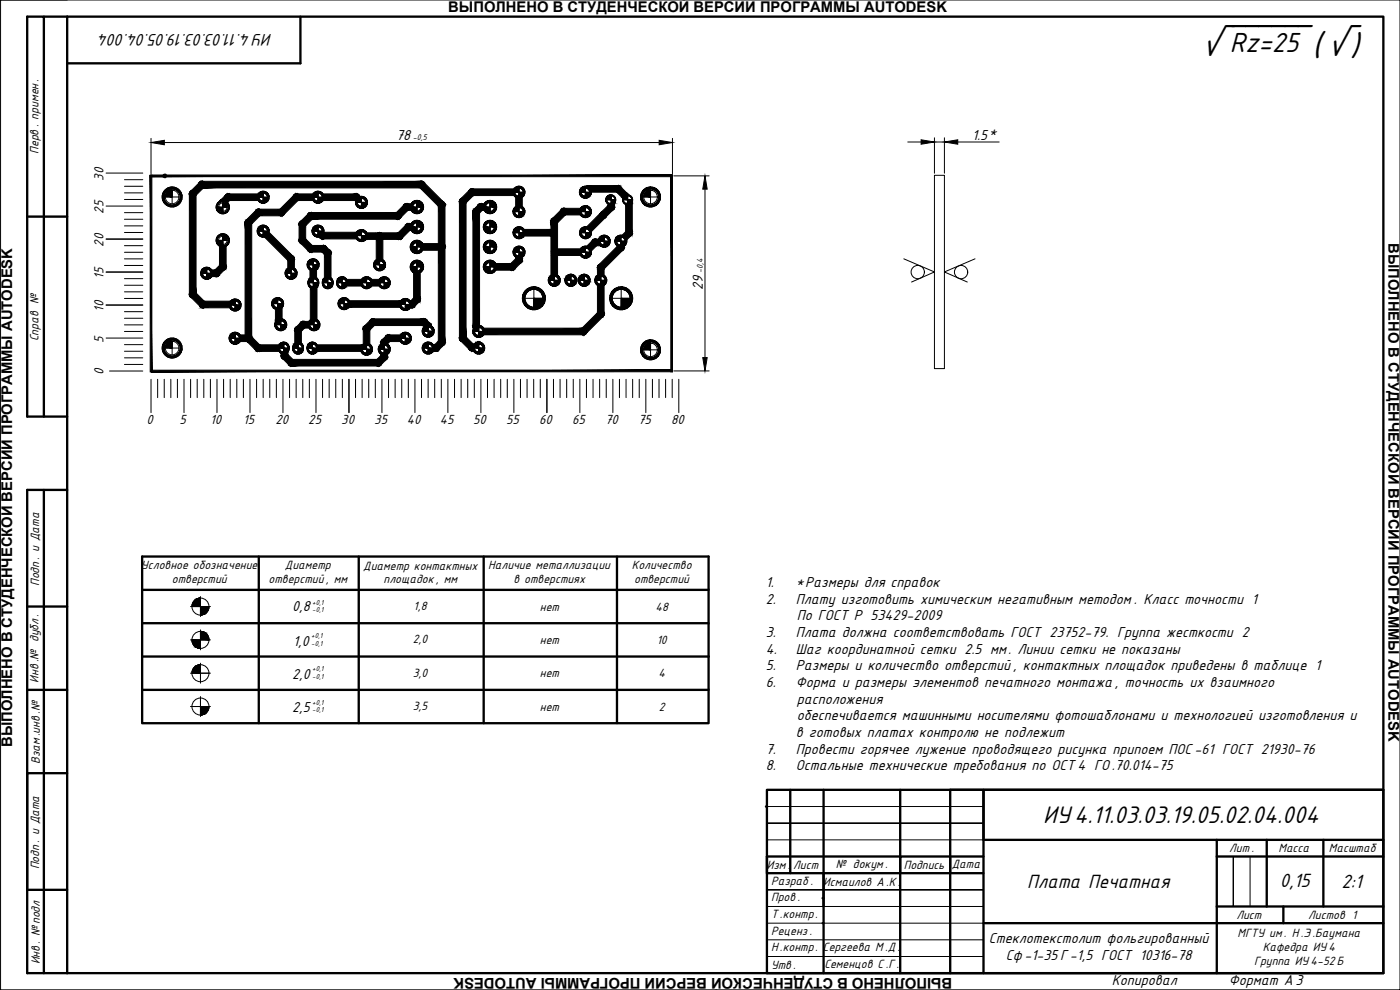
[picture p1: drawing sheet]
<svg xmlns="http://www.w3.org/2000/svg" width="420mm" height="297mm" viewBox="0 0 420 297" stroke-linecap="round" stroke-linejoin="round" font-family="sans-serif">
<defs><g id="words">
<text font-size="10.6" x="360.9" y="16.9">√‾‾‾‾‾‾ ( √)</text>
<text font-size="9.2" x="369.1" y="15.5">Rz=25</text>
<text font-size="8" x="313.1" y="247">ИУ4.11.03.03.19.05.02.04.004</text>
<g font-size="6.4">
<text x="308.2" y="266.5">Плата Печатная</text>
<text x="384.1" y="266.1">0,15</text>
<text x="402.6" y="266.5">2:1</text>
</g>
<text font-size="5.6" x="81.7" y="10.2" transform="rotate(180 81.7 10.2)">ИУ 4.11.03.03.19.05.04.004</text>
<g font-size="4.8">
<text x="291.8" y="42">1.5*</text>
<text x="118.9" y="42.1">78</text>
<text x="210.9" y="87" transform="rotate(-90 210.9 87)">29</text>
<text x="229.9" y="176.1">1.</text>
<text x="238.8" y="176.1">*Размеры для справок</text>
<text x="87.7" y="183.2">0,8</text>
<text x="229.9" y="181.1">2.</text>
<text x="238.9" y="181.1">Плату изготовить химическим негативным методом . Класс точности 1</text>
<text x="229.9" y="191.1">3.</text>
<text x="238.9" y="191.1">Плата должна соответствовать ГОСТ 23752-79. Группа жесткости 2</text>
<text x="239.2" y="186.1">По ГОСТ Р 53429-2009</text>
<text x="88" y="193.7">1,0</text>
<text x="229.9" y="196.1">4.</text>
<text x="238.9" y="196.1">Шаг координатной сетки 2.5 мм. Линии сетки не показаны</text>
<text x="87.7" y="203.7">2,0</text>
<text x="229.9" y="201.1">5.</text>
<text x="238.9" y="201.1">Размеры и количество отверстий , контактных площадок приведены в таблице 1</text>
<text x="229.9" y="206.1">6.</text>
<text x="238.9" y="206.1">Форма и размеры элементов печатного монтажа , точность их взаимного</text>
<text x="87.7" y="213.7">2,5</text>
<text x="239.1" y="211.1">расположения</text>
<text x="238.9" y="221.1">в готовых платах контролю не подлежит</text>
<text x="239.2" y="216.1">обеспечивается машинными носителями фотошаблонами и технологией изготовления и</text>
<text x="229.9" y="226.1">7.</text>
<text x="238.9" y="226.1">Провести горячее лужение проводящего рисунка припоем ПОС -61 ГОСТ 21930-76</text>
<text x="229.9" y="231.1">8.</text>
<text x="238.9" y="231.1">Остальные технические требования по ОСТ 4 ГО.70.014-75</text>
<text x="296.8" y="283">Стеклотекстолит фольгированный</text>
<text x="301.9" y="288">Сф-1-35 Г-1,5 ГОСТ 10316-78</text>
<text x="333.7" y="295.5">Копировал</text>
<text x="368.8" y="295.5">Формат А 3</text>
</g>
<g font-size="4.4">
<text x="134.5" y="3.5">ВЫПОЛНЕНО В СТУДЕНЧЕСКОЙ ВЕРСИИ ПРОГРАММЫ AUTODESK</text>
<text x="31" y="54.2" transform="rotate(-90 31 54.2)">30</text>
<text x="31" y="64.1" transform="rotate(-90 31 64.1)">25</text>
<text x="31" y="74" transform="rotate(-90 31 74)">20</text>
<text x="416.7" y="72.9" transform="rotate(90 416.7 72.9)">ВЫПОЛНЕНО В СТУДЕНЧЕСКОЙ ВЕРСИИ ПРОГРАММЫ AUTODESK</text>
<text x="31" y="83.7" transform="rotate(-90 31 83.7)">15</text>
<text x="31" y="93.5" transform="rotate(-90 31 93.5)">10</text>
<text x="31" y="102.8" transform="rotate(-90 31 102.8)">5</text>
<text x="31" y="112.7" transform="rotate(-90 31 112.7)">0</text>
<text x="44" y="127.2">0</text>
<text x="53.9" y="127.2">5</text>
<text x="63.1" y="127.2">10</text>
<text x="73" y="127.2">15</text>
<text x="82.6" y="127.2">20</text>
<text x="92.5" y="127.2">25</text>
<text x="102.4" y="127.2">30</text>
<text x="112.3" y="127.2">35</text>
<text x="122.1" y="127.2">40</text>
<text x="132" y="127.2">45</text>
<text x="142" y="127.2">50</text>
<text x="151.9" y="127.2">55</text>
<text x="161.8" y="127.2">60</text>
<text x="171.7" y="127.2">65</text>
<text x="181.6" y="127.2">70</text>
<text x="191.5" y="127.2">75</text>
<text x="201.4" y="127.2">80</text>
<text x="3.7" y="224.1" transform="rotate(-90 3.7 224.1)">ВЫПОЛНЕНО В СТУДЕНЧЕСКОЙ ВЕРСИИ ПРОГРАММЫ AUTODESK</text>
<text x="285.8" y="293.5" transform="rotate(180 285.8 293.5)">ВЫПОЛНЕНО В СТУДЕНЧЕСКОЙ ВЕРСИИ ПРОГРАММЫ AUTODESK</text>
</g>
<g font-size="4">
<text x="11.5" y="46.2" transform="rotate(-90 11.5 46.2)">Перв . примен.</text>
<text x="11.5" y="102.4" transform="rotate(-90 11.5 102.4)">Справ №</text>
<text x="42.4" y="170.8">Условное обозначение</text>
<text x="85.5" y="170.8">Диаметр</text>
<text x="109" y="170.9">Диаметр контактных</text>
<text x="146.5" y="170.8">Наличие металлизации</text>
<text x="189.6" y="170.8">Количество</text>
<text x="11.7" y="175.8" transform="rotate(-90 11.7 175.8)">Подп. и Дата</text>
<text x="51.6" y="174.9">отверстий</text>
<text x="80.6" y="174.9">отверстий , мм</text>
<text x="115.1" y="175.1">площадок, мм</text>
<text x="154.1" y="174.9">в отверстиях</text>
<text x="190.3" y="174.9">отверстий</text>
<text x="124.1" y="183">1,8</text>
<text x="162.1" y="183.2">нет</text>
<text x="196.7" y="183.2">48</text>
<text x="123.9" y="193">2,0</text>
<text x="162.1" y="193.2">нет</text>
<text x="197.1" y="193.2">10</text>
<text x="123.9" y="203">3,0</text>
<text x="162.1" y="203.2">нет</text>
<text x="197.6" y="203.2">4</text>
<text x="11.5" y="204.8" transform="rotate(-90 11.5 204.8)">Инв.№ дубл .</text>
<text x="123.9" y="213">3,5</text>
<text x="162.1" y="213.2">нет</text>
<text x="197.7" y="213.2">2</text>
<text x="11.9" y="229.2" transform="rotate(-90 11.9 229.2)">Взам.инв .№</text>
<text x="368.9" y="255.7">Лит.</text>
<text x="383.7" y="255.7">Масса</text>
<text x="398.8" y="255.7">Масштаб</text>
<text x="11.7" y="260.8" transform="rotate(-90 11.7 260.8)">Подп. и Дата</text>
<text x="230.1" y="260.7">Изм.</text>
<text x="238.1" y="260.7">Лист</text>
<text x="250.8" y="260.4">№ докум .</text>
<text x="271.2" y="260.7">Подпись</text>
<text x="285.6" y="260.6">Дата</text>
<text x="231.4" y="265.4">Разраб .</text>
<text x="247" y="265.7">Исмаилов А .К .</text>
<text x="231.4" y="270.4">Пров .</text>
<text x="231.4" y="275.4">Т.контр.</text>
<text x="371.1" y="275.7">Лист</text>
<text x="392.6" y="275.7">Листов 1</text>
<text x="231.4" y="280.6">Реценз.</text>
<text x="371.4" y="281.2">МГТУ им. Н .Э.Баумана</text>
<text x="231.4" y="285.4">Н.контр. Сергеева М .Д.</text>
<text x="379" y="285.4">Кафедра ИУ 4</text>
<text x="11.9" y="289.4" transform="rotate(-90 11.9 289.4)">Инв . № подл</text>
<text x="231.4" y="290.7">Утв .</text>
<text x="247.4" y="290.5">Семенцов С .Г.</text>
<text x="376.4" y="289.5">Группа ИУ 4-52 Б</text>
</g>
<g font-size="2.8">
<text x="123.9" y="42.1">-0,5</text>
<text x="210.9" y="82" transform="rotate(-90 210.9 82)">-0,4</text>
</g>
<g font-size="2.4">
<text x="93.7" y="181.4">+0,1</text>
<text x="93.7" y="183.7">-0,1</text>
<text x="93.4" y="191.4">+0,1</text>
<text x="93.4" y="193.7">-0,1</text>
<text x="93.7" y="201.4">+0,1</text>
<text x="93.7" y="203.7">-0,1</text>
<text x="93.7" y="211.4">+0,1</text>
<text x="93.7" y="213.7">-0,1</text>
</g>
</g></defs>
<!-- layer: BOTTOM_LAYER -->
<g fill="#000" stroke="#000" stroke-width=".3">
<path d="M49.4 52.8l.3 .1zM49.4 52.8h.3zM49.5 52.8h.2zM51.7 59.1h3l-.1 .4zM79 59.2h1.8v.3zM95.4 59.2h1.8v.3zM155.7 57.7h1.8v.3zM175.7 57.7h1.8v.3zM195.2 59.1h3v.4zM79 69.3h1.8v.3zM94 79.4h1.8l-.1 .3zM95.4 69.3h1.8v.3z"/>
<path d="M96.8 70.7h1v.2zM108.8 70.7h.9v.2zM108.9 70.8h1v.2zM108.5 70.7h1.8v.3zM108.5 60.7h1.8v.3zM113.9 79.4h1.8v.3zM147.1 62.1h1l-.1 .2zM155.7 63.5h1.8v.3zM155.8 75.6h1.8l-.1 .3zM155.8 69.8h1.8l-.1 .3zM175.7 63.5h1.8v.3zM175.7 75.6h1.8v.3z"/>
<path d="M175.7 69.8h1.8v.3zM181.3 72.4h1.8v.2zM183.4 62.1h1v.2zM183.3 60h1.5v.2zM186.3 72.4h1.8v.2zM188.4 60h1.5l-.1 .2zM62 82h1.8v.3zM64.9 82h1v.2zM70.6 91.5h1.8l-.1 .3zM83.3 91.1h1.8v.3zM84.3 97.4h1.7v.3zM87.4 82h1.8l-.1 .3z"/>
<path d="M94 84.6h1.6v.3zM94 85h1.6v.3zM94.2 97.4h1.8v.3zM98.4 84.6h1.5v.3zM98.4 85h1.5v.3zM102.7 84.6h1.6l-.1 .3zM102.7 85h1.6l-.1 .3zM103.4 91.2h1v.2zM103.3 91.1h1.8l-.1 .3zM110 84.8h1.8v.3zM115.3 84.8h1.8v.3zM121.7 91.4h1l-.1 .1z"/>
<path d="M121.7 91.4h1.7v.2zM128.5 99.4h1.8v.2zM143.7 99.4h1.8l-.1 .3zM153.7 80.1h1v.2zM166.3 84.1h1.8v.3zM171.3 84.1h1.8v.3zM175.3 84.1h1.8v.3zM180.3 84.1h1.8v.3zM51.7 104.4l2.9-.3 .1 .3zM70.6 101.5h1.7v.3zM77.5 104.4h1v.2zM85.2 104.2h1.6l-.1 .3z"/>
<path d="M85.2 104.6h1.6l-.1 .3zM89.5 104.2h1.5v.3zM89.5 104.6h1.5v.3zM93.8 104.2h1.6l-.1 .3zM93.8 104.6h1.6l-.1 .3zM110 104.8h1.8v.3zM115.3 104.8h1.8v.3zM121.7 101.5h1.7v.3zM128.5 104.4h1.8v.3zM130.9 104.4h1l-.1 .2zM143.7 104.4h1.8l-.1 .3zM195.2 105h3v.3z"/>
<path d="M45.3 52.5v.5l156.5-.5zM45.3 53l156.5-.5v.5z"/>
<path d="M48.7 59.5l.1 .3 2.9-.7zM48.8 59.8l2.9-.7-2.8 1.1zM48.9 60.2l.1 .3 2.7-1.4z"/>
<path d="M48.8 58.4l-.1 .3 3 .4zM48.7 58.7l3 .4h-3zM48.7 59.1v.4l3-.4z"/>
<path d="M49.2 52.9l.2-.1zM49.4 52.8l-.1 .2zM49.4 52.8l-.1 .2z"/>
<path d="M49.2 57.4l-.2 .3 2.7 1.4zM49 57.7l2.7 1.4-2.8-1.1zM48.9 58l-.1 .4 2.9 .7z"/>
<path d="M49.2 52.9l.2-.1zM49.4 52.8l-.1 .1zM49.4 52.8v.2z"/>
<path d="M49.2 52.9l.2-.1zM49.4 52.8l-.1 .1zM49.4 52.8v.2z"/>
<path d="M49.2 52.6l.2 .2zM49.2 52.7l.2 .1zM49.2 52.8h.2z"/>
<path d="M49.2 52.9l.3-.1zM49.3 52.9l.2-.1zM49.5 52.8l-.1 .2z"/>
<path d="M49.2 52.9l.3-.1zM49.3 52.9l.2-.1zM49.5 52.8l-.1 .2z"/>
<path d="M49.3 52.6l.1 .2zM49.2 52.7l.2 .1zM49.2 52.8h.2z"/>
<path d="M49.3 52.6l.1 .2zM49.2 52.7l.2 .1zM49.2 52.8h.2z"/>
<path d="M49.3 52.6l.2 .2zM49.2 52.7l.3 .1zM49.2 52.8h.3z"/>
<path d="M49.3 52.6l.2 .2zM49.2 52.7l.3 .1zM49.2 52.8h.3z"/>
<path d="M49.4 52.8v.2zM49.4 52.8l.1 .2zM49.4 52.8l.3 .1z"/>
<path d="M49.4 52.8v.2zM49.4 52.8l.2 .1zM49.4 52.8l.2 .1z"/>
<path d="M49.4 52.8v.2zM49.4 52.8l.2 .1zM49.4 52.8l.2 .1z"/>
<path d="M49.5 52.8l.1 .2zM49.5 52.8l.1 .2zM49.5 52.8l.2 .1z"/>
<path d="M49.5 52.8l.1 .2zM49.5 52.8l.1 .2zM49.5 52.8l.2 .1z"/>
<path d="M49.4 52.5v.3zM49.3 52.5l.1 .3zM49.2 52.6l.2 .2z"/>
<path d="M49.4 52.5v.3zM49.3 52.5l.1 .3zM49.3 52.6l.1 .2z"/>
<path d="M49.4 52.5v.3zM49.3 52.5l.1 .3zM49.3 52.6l.1 .2z"/>
<path d="M49.5 52.5v.3zM49.4 52.5l.1 .3zM49.3 52.6l.2 .2z"/>
<path d="M49.5 52.5v.3zM49.4 52.5l.1 .3zM49.3 52.6l.2 .2z"/>
<path d="M49.4 52.8l.3-.1zM49.6 52.6l-.2 .2zM49.5 52.5l-.1 .3z"/>
<path d="M49.4 52.8h.3zM49.4 52.8l.2-.2zM49.5 52.5l-.1 .3z"/>
<path d="M49.4 52.8h.3zM49.4 52.8l.2-.2zM49.5 52.5l-.1 .3z"/>
<path d="M49.5 52.8l.2-.1zM49.5 52.8l.2-.1zM49.6 52.5l-.1 .3z"/>
<path d="M49.5 52.8l.2-.1zM49.5 52.8l.2-.1zM49.6 52.5l-.1 .3z"/>
<path d="M49.7 56.9l2 2.2-1.7-2.5zM49.7 56.9l2 2.2-2.3-2zM49.4 57.1l-.2 .3 2.5 1.7z"/>
<path d="M50.6 56.3l1.1 2.8-.8-2.9zM50.3 56.5l.3-.2 1.1 2.8zM50 56.6l1.7 2.5-1.4-2.6z"/>
<path d="M51.7 56.1v3l.3-3zM51.3 56.1h.4v3zM50.9 56.2l.8 2.9-.4-3z"/>
<path d="M52.7 56.3l-1 2.8 1.4-2.6zM52.4 56.2l.3 .1-1 2.8zM52 56.1l-.3 3 .7-2.9z"/>
<path d="M53.6 56.9l-1.9 2.2 2.2-2zM53.4 56.6l.2 .3-1.9 2.2zM53.1 56.5l-1.4 2.6 1.7-2.5z"/>
<path d="M51.7 59.1l2.8-1.1-.2-.3zM51.7 59.1l2.4-1.7 .2 .3zM51.7 59.1l2.4-1.7-.2-.3z"/>
<path d="M51.7 59.1h3l-.1-.4zM51.7 59.1l2.9-.7v.3zM51.7 59.1l2.9-.7-.1-.4z"/>
<path d="M56.9 58l-.1 .2h1zM56.8 58.2h1l-.9 .2zM56.9 58.4v.2l.9-.4z"/>
<path d="M56.9 58l-.1 .2h1zM56.8 58.2h1l-.9 .2zM56.9 58.4v.2l.9-.4z"/>
<path d="M56.9 58.6l.1 .1 .8-.5zM57 58.7l.8-.5-.7 .7zM57.1 58.9l.2 .1 .5-.8z"/>
<path d="M56.9 58.6l.1 .1 .8-.5zM57 58.7l.8-.5-.7 .7zM57.1 58.9l.2 .1 .5-.8z"/>
<path d="M57.1 57.5l-.1 .1 .8 .6zM57 57.6l.8 .6-.9-.4zM56.9 57.8v.2l.9 .2z"/>
<path d="M59.9 54.7l-2.8 2.8 1.4 1.4zM59.9 54.7l1.4 1.4-2.8 2.8z"/>
<path d="M57.1 57.5l-.1 .1 .8 .6zM57 57.6l.8 .6-.9-.4zM56.9 57.8v.2l.9 .2z"/>
<path d="M57.8 58.2l-.5 .8 .1 .1zM57.8 58.2l-.2 1-.2-.1zM57.8 58.2l-.2 1h.2z"/>
<path d="M57.8 58.2l-.5 .8 .1 .1zM57.8 58.2l-.2 1-.2-.1zM57.8 58.2l-.2 1h.2z"/>
<path d="M57.4 57.3l.4 .9-.2-1zM57.3 57.4l.1-.1 .4 .9zM57.1 57.5l.7 .7-.5-.8z"/>
<path d="M57.4 57.3l.4 .9-.2-1zM57.3 57.4l.1-.1 .4 .9zM57.1 57.5l.7 .7-.5-.8z"/>
<path d="M57.8 58.2v1h.2zM57.8 58.2l.4 .9-.2 .1zM57.8 58.2l.4 .9 .2-.1z"/>
<path d="M57.8 58.2v1h.2zM57.8 58.2l.4 .9-.2 .1zM57.8 58.2l.4 .9 .2-.1z"/>
<path d="M58 57.2l-.2 1 .4-.9zM57.8 57.2h.2l-.2 1zM57.6 57.2l.2 1v-1z"/>
<path d="M58 57.2l-.2 1 .4-.9zM57.8 57.2h.2l-.2 1zM57.6 57.2l.2 1v-1z"/>
<path d="M57.8 58.2l.6 .8 .1-.1zM57.8 58.2l.9 .5-.2 .2zM57.8 58.2l.9 .5 .1-.1z"/>
<path d="M57.8 58.2l.6 .8 .1-.1zM57.8 58.2l.9 .5-.2 .2zM57.8 58.2l.9 .5 .1-.1z"/>
<path d="M58.5 57.5l-.7 .7 .9-.6zM58.4 57.4l.1 .1-.7 .7zM58.2 57.3l-.4 .9 .6-.8z"/>
<path d="M58.5 57.5l-.7 .7 .9-.6zM58.4 57.4l.1 .1-.7 .7zM58.2 57.3l-.4 .9 .6-.8z"/>
<path d="M57.8 58.2l1 .4v-.2zM57.8 58.2h1v.2z"/>
<path d="M57.8 58.2l1 .4v-.2zM57.8 58.2h1v.2z"/>
<path d="M57.8 58.2h1v-.2zM57.8 58.2l1-.4v.2zM57.8 58.2l1-.4-.1-.2z"/>
<path d="M57.8 58.2h1v-.2zM57.8 58.2l1-.4v.2zM57.8 58.2l1-.4-.1-.2z"/>
<path d="M59.6 55.2v.2h1zM59.6 55.4h1l-1 .2zM59.6 55.6l.1 .2 .9-.4z"/>
<path d="M59.6 55.2v.2h1zM59.6 55.4h1l-1 .2zM59.6 55.6l.1 .2 .9-.4z"/>
<path d="M59.7 55.8l.1 .2 .8-.6zM59.8 56l.8-.6-.7 .7zM59.9 56.1l.2 .1 .5-.8z"/>
<path d="M59.7 55.8l.1 .2 .8-.6zM59.8 56l.8-.6-.7 .7zM59.9 56.1l.2 .1 .5-.8z"/>
<path d="M59.9 54.7l-.1 .1 .8 .6zM59.8 54.8l.8 .6-.9-.4zM59.7 55l-.1 .2 1 .2z"/>
<path d="M59.9 54.7l-.1 .1 .8 .6zM59.8 54.8l.8 .6-.9-.4zM59.7 55l-.1 .2 1 .2z"/>
<path d="M60.6 55.4l-.5 .8 .1 .1zM60.6 55.4l-.2 1-.2-.1zM60.6 55.4l-.2 1h.2z"/>
<path d="M60.6 55.4l-.5 .8 .1 .1zM60.6 55.4l-.2 1-.2-.1zM60.6 55.4l-.2 1h.2z"/>
<path d="M60.2 54.5l.4 .9-.2-1zM60.1 54.6l.1-.1 .4 .9zM59.9 54.7l.7 .7-.5-.8z"/>
<path d="M60.2 54.5l.4 .9-.2-1zM60.1 54.6l.1-.1 .4 .9zM59.9 54.7l.7 .7-.5-.8z"/>
<path d="M60.6 55.4v1h.2zM60.6 55.4l.4 .9-.2 .1zM60.6 55.4l.4 .9 .2-.1z"/>
<path d="M60.6 55.4v1h.2zM60.6 55.4l.4 .9-.2 .1zM60.6 55.4l.4 .9 .2-.1z"/>
<path d="M60.6 54.4v2l65.9-2zM60.6 56.4l65.9-2v2z"/>
<path d="M60.8 54.4l-.2 1 .4-.9zM60.6 54.4h.2l-.2 1zM60.4 54.4l.2 1v-1z"/>
<path d="M60.8 54.4l-.2 1 .4-.9zM60.6 54.4h.2l-.2 1zM60.4 54.4l.2 1v-1z"/>
<path d="M60.6 55.4l.6 .8 .1-.1zM60.6 55.4l.8 .6-.1 .1zM60.6 55.4l.8 .6 .1-.2z"/>
<path d="M60.6 55.4l.6 .8 .1-.1zM60.6 55.4l.8 .6-.1 .1zM60.6 55.4l.8 .6 .1-.2z"/>
<path d="M61.3 54.7l-.7 .7 .8-.6zM61.2 54.6l.1 .1-.7 .7zM61 54.5l-.4 .9 .6-.8z"/>
<path d="M61.3 54.7l-.7 .7 .8-.6zM61.2 54.6l.1 .1-.7 .7zM61 54.5l-.4 .9 .6-.8z"/>
<path d="M60.6 55.4l.9 .4 .1-.2zM60.6 55.4h1v.2z"/>
<path d="M60.6 55.4l.9 .4 .1-.2zM60.6 55.4h1v.2z"/>
<path d="M60.6 55.4h1v-.2zM60.6 55.4l.9-.4 .1 .2zM60.6 55.4l.9-.4-.1-.2z"/>
<path d="M60.6 55.4h1v-.2zM60.6 55.4l.9-.4 .1 .2zM60.6 55.4l.9-.4-.1-.2z"/>
<path d="M66.5 59.9l.4 .9-.2-1zM66.3 60l.2-.1 .4 .9zM66.2 60.1l.7 .7-.6-.8z"/>
<path d="M66.5 59.9l.4 .9-.2-1zM66.3 60l.2-.1 .4 .9zM66.2 60.1l.7 .7-.6-.8z"/>
<path d="M67.1 59.8l-.2 1 .3-.9zM66.9 59.8h.2l-.2 1zM66.7 59.8l.2 1v-1z"/>
<path d="M67.1 59.8l-.2 1 .3-.9zM66.9 59.8h.2l-.2 1zM66.7 59.8l.2 1v-1z"/>
<path d="M67.5 59v.2h1zM67.5 59.2h1l-1 .2zM67.5 59.4l.1 .2 .9-.4z"/>
<path d="M67.5 59v.2h1zM67.5 59.2h1l-1 .2zM67.5 59.4l.1 .2 .9-.4z"/>
<path d="M67.6 59.6l.1 .1 .8-.5zM67.7 59.7l.8-.5-.7 .7zM68.5 59.2l-.7 .7 .1 .1z"/>
<path d="M67.6 59.6l.1 .1 .8-.5zM67.7 59.7l.8-.5-.7 .7zM68.5 59.2l-.7 .7 .1 .1z"/>
<path d="M67.8 58.5l-.1 .1 .8 .6zM67.7 58.6l.8 .6-.9-.4zM67.6 58.8l-.1 .2 1 .2z"/>
<path d="M67.8 58.5l-.1 .1 .8 .6zM67.7 58.6l.8 .6-.9-.4zM67.6 58.8l-.1 .2 1 .2z"/>
<path d="M68.1 58.3l.4 .9-.2-1zM67.9 58.3h.2l.4 .9zM67.8 58.5l.7 .7-.6-.9z"/>
<path d="M68.1 58.3l.4 .9-.2-1zM67.9 58.3h.2l.4 .9zM67.8 58.5l.7 .7-.6-.9z"/>
<path d="M68.5 58.2v2l10.5-2zM68.5 60.2l10.5-2v2z"/>
<path d="M68.7 58.2l-.2 1 .4-.9zM68.5 58.2h.2l-.2 1zM68.3 58.2l.2 1v-1z"/>
<path d="M68.7 58.2l-.2 1 .4-.9zM68.5 58.2h.2l-.2 1zM68.3 58.2l.2 1v-1z"/>
<path d="M68.5 59.2l.8-.6-.1-.1zM69 58.3l.2 .2-.7 .7zM68.9 58.3l-.4 .9 .5-.9z"/>
<path d="M68.5 59.2l.8-.6-.1-.1zM69 58.3l.2 .2-.7 .7zM68.9 58.3l-.4 .9 .5-.9z"/>
<path d="M68.5 59.2l.9 .4 .1-.2zM68.5 59.2h1v.2z"/>
<path d="M68.5 59.2l.9 .4 .1-.2zM68.5 59.2h1v.2z"/>
<path d="M68.5 59.2h1v-.2zM68.5 59.2l.9-.4 .1 .2zM68.5 59.2l.9-.4-.1-.2z"/>
<path d="M68.5 59.2h1v-.2zM68.5 59.2l.9-.4 .1 .2zM68.5 59.2l.9-.4-.1-.2z"/>
<path d="M77.2 59.5l.1 .2 1.7-.5zM77.3 59.7l1.7-.5-1.6 .8zM77.4 60l.1 .2 1.5-1z"/>
<path d="M77.3 58.6l-.1 .3 1.8 .3zM77.2 58.9l1.8 .3h-1.8zM77.2 59.2v.3l1.8-.3z"/>
<path d="M77.7 57.9l-.2 .2 1.5 1.1zM77.5 58.1l1.5 1.1-1.6-.8zM77.4 58.4l-.1 .2 1.7 .6z"/>
<path d="M78 59v.2h1zM78 59.2h1l-1 .2zM78 59.4l.1 .2 .9-.4z"/>
<path d="M78.1 59.6v.1l.9-.5zM78.1 59.7l.9-.5-.7 .7zM78.3 59.9l.1 .1 .6-.8z"/>
<path d="M78.3 58.5l-.2 .1 .9 .6zM78.1 58.6l.9 .6-.9-.4zM78.1 58.8l-.1 .2 1 .2z"/>
<path d="M78.2 57.6l.8 1.6-.6-1.7zM77.9 57.7l.3-.1 .8 1.6zM77.7 57.9l1.3 1.3-1.1-1.5z"/>
<path d="M78.6 58.3l.4 .9-.2-1zM78.4 58.3h.2l.4 .9zM78.3 58.5l.7 .7-.6-.9z"/>
<path d="M79 57.4v1.8l.3-1.8zM78.7 57.4h.3v1.8zM78.4 57.5l.6 1.7-.3-1.8z"/>
<path d="M79.2 58.2l-.2 1 .4-.9zM79 58.2h.2l-.2 1zM78.8 58.2l.2 1v-1z"/>
<path d="M79.7 58.5l-.7 .7 .8-.6zM79.5 58.3l.2 .2-.7 .7zM79.4 58.3l-.4 .9 .5-.9z"/>
<path d="M79 59.2l.9 .4 .1-.2zM79 59.2h1v.2z"/>
<path d="M79 59.2h1v-.2zM79 59.2l.9-.4 .1 .2zM79 59.2l.9-.4-.1-.2z"/>
<path d="M79.8 57.6l-.8 1.6 1-1.5zM79.5 57.5l.3 .1-.8 1.6zM79.3 57.4l-.3 1.8 .5-1.7z"/>
<path d="M79 59.2l1.6-.8-.2-.3zM80.2 57.9l.2 .2-1.4 1.1zM80 57.7l-1 1.5 1.2-1.3z"/>
<path d="M79 59.2h1.8v-.3zM79 59.2l1.7-.6 .1 .3zM79 59.2l1.7-.6-.1-.2z"/>
<path d="M88 59v.2h1zM88 59.2h1l-1 .2zM88 59.4l.1 .2 .9-.4z"/>
<path d="M88 59v.2h1zM88 59.2h1l-1 .2zM88 59.4l.1 .2 .9-.4z"/>
<path d="M88.1 59.6l.1 .1 .8-.5zM88.2 59.7l.8-.5-.7 .7zM89 59.2l-.7 .7 .1 .1z"/>
<path d="M88.1 59.6l.1 .1 .8-.5zM88.2 59.7l.8-.5-.7 .7zM89 59.2l-.7 .7 .1 .1z"/>
<path d="M88.3 58.5l-.1 .1 .8 .6zM88.2 58.6l.8 .6-.9-.4zM88.1 58.8l-.1 .2 1 .2z"/>
<path d="M88.3 58.5l-.1 .1 .8 .6zM88.2 58.6l.8 .6-.9-.4zM88.1 58.8l-.1 .2 1 .2z"/>
<path d="M88.6 58.3l.4 .9-.2-1zM88.4 58.3h.2l.4 .9zM88.3 58.5l.7 .7-.6-.9z"/>
<path d="M88.6 58.3l.4 .9-.2-1zM88.4 58.3h.2l.4 .9zM88.3 58.5l.7 .7-.6-.9z"/>
<path d="M89 58.2v2l6.4-2zM89 60.2l6.4-2v2z"/>
<path d="M89.2 58.2l-.2 1 .4-.9zM89 58.2h.2l-.2 1zM88.8 58.2l.2 1v-1z"/>
<path d="M89.2 58.2l-.2 1 .4-.9zM89 58.2h.2l-.2 1zM88.8 58.2l.2 1v-1z"/>
<path d="M89.7 58.5l-.7 .7 .8-.6zM89.6 58.3l.1 .2-.7 .7zM89.4 58.3l-.4 .9 .6-.9z"/>
<path d="M89.7 58.5l-.7 .7 .8-.6zM89.6 58.3l.1 .2-.7 .7zM89.4 58.3l-.4 .9 .6-.9z"/>
<path d="M89 59.2l.9 .4 .1-.2zM89 59.2h1v.2z"/>
<path d="M89 59.2l.9 .4 .1-.2zM89 59.2h1v.2z"/>
<path d="M89 59.2h1v-.2zM89 59.2l.9-.4 .1 .2zM89 59.2l.9-.4-.1-.2z"/>
<path d="M89 59.2h1v-.2zM89 59.2l.9-.4 .1 .2zM89 59.2l.9-.4-.1-.2z"/>
<path d="M93.7 59.5v.2l1.7-.5zM93.7 59.7l1.7-.5-1.6 .8zM93.8 60l.2 .2 1.4-1z"/>
<path d="M93.7 58.6v.3l1.7 .3zM93.7 58.9l1.7 .3h-1.8zM93.6 59.2l.1 .3 1.7-.3z"/>
<path d="M94.2 57.9l-.2 .2 1.4 1.1zM94 58.1l1.4 1.1-1.6-.8zM93.8 58.4l-.1 .2 1.7 .6z"/>
<path d="M94.5 59l-.1 .2h1zM94.4 59.2h1l-.9 .2zM94.5 59.4v.2l.9-.4z"/>
<path d="M94.5 59l-.1 .2h1zM94.4 59.2h1l-.9 .2zM94.5 59.4v.2l.9-.4z"/>
<path d="M94.5 59.6l.1 .1 .8-.5zM94.6 59.7l.8-.5-.7 .7zM94.7 59.9l.2 .1 .5-.8z"/>
<path d="M94.5 59.6l.1 .1 .8-.5zM94.6 59.7l.8-.5-.7 .7zM94.7 59.9l.2 .1 .5-.8z"/>
<path d="M94.7 58.5l-.1 .1 .8 .6zM94.6 58.6l.8 .6-.9-.4zM94.5 58.8v.2l.9 .2z"/>
<path d="M94.7 58.5l-.1 .1 .8 .6zM94.6 58.6l.8 .6-.9-.4zM94.5 58.8v.2l.9 .2z"/>
<path d="M94.6 57.6l.8 1.6-.5-1.7zM94.4 57.7l.2-.1 .8 1.6zM94.2 57.9l1.2 1.3-1-1.5z"/>
<path d="M95.1 58.3l.3 .9-.1-1zM94.9 58.3h.2l.3 .9zM94.7 58.5l.7 .7-.5-.9z"/>
<path d="M95.1 58.3l.3 .9-.1-1zM94.9 58.3h.2l.3 .9zM94.7 58.5l.7 .7-.5-.9z"/>
<path d="M95.4 58.2v2l11.5-2zM95.4 60.2l11.5-2v2z"/>
<path d="M95.4 57.4v1.8l.3-1.8zM95.2 57.4h.2v1.8zM94.9 57.5l.5 1.7-.2-1.8z"/>
<path d="M95.6 58.2l-.2 1 .4-.9zM95.4 58.2h.2l-.2 1zM95.3 58.2l.1 1v-1z"/>
<path d="M95.6 58.2l-.2 1 .4-.9zM95.4 58.2h.2l-.2 1zM95.3 58.2l.1 1v-1z"/>
<path d="M95.4 59.2l.9-.6-.2-.1zM96 58.3l.1 .2-.7 .7zM95.8 58.3l-.4 .9 .6-.9z"/>
<path d="M95.4 59.2l.9-.6-.2-.1zM96 58.3l.1 .2-.7 .7zM95.8 58.3l-.4 .9 .6-.9z"/>
<path d="M95.4 59.2l1 .4v-.2zM95.4 59.2h1v.2z"/>
<path d="M95.4 59.2l1 .4v-.2zM95.4 59.2h1v.2z"/>
<path d="M95.4 59.2h1v-.2zM95.4 59.2l1-.4v.2zM95.4 59.2l1-.4-.1-.2z"/>
<path d="M95.4 59.2h1v-.2zM95.4 59.2l1-.4v.2zM95.4 59.2l1-.4-.1-.2z"/>
<path d="M96.3 57.6l-.9 1.6 1.1-1.5zM96 57.5l.3 .1-.9 1.6zM95.7 57.4l-.3 1.8 .6-1.7z"/>
<path d="M95.4 59.2l1.6-.8-.1-.3zM95.4 59.2l1.3-1.3 .2 .2zM96.5 57.7l-1.1 1.5 1.3-1.3z"/>
<path d="M95.4 59.2h1.8v-.3zM95.4 59.2l1.7-.6 .1 .3zM95.4 59.2l1.7-.6-.1-.2z"/>
<path d="M106 59l-.1 .2h1zM105.9 59.2h1l-.9 .2zM106 59.4v.2l.9-.4z"/>
<path d="M106 59l-.1 .2h1zM105.9 59.2h1l-.9 .2zM106 59.4v.2l.9-.4z"/>
<path d="M106 59.6l.1 .1 .8-.5zM106.1 59.7l.8-.5-.7 .7zM106.9 59.2l-.7 .7 .2 .1z"/>
<path d="M106 59.6l.1 .1 .8-.5zM106.1 59.7l.8-.5-.7 .7zM106.9 59.2l-.7 .7 .2 .1z"/>
<path d="M106.2 58.5l-.1 .1 .8 .6zM106.1 58.6l.8 .6-.9-.4zM106 58.8v.2l.9 .2z"/>
<path d="M106.2 58.5l-.1 .1 .8 .6zM106.1 58.6l.8 .6-.9-.4zM106 58.8v.2l.9 .2z"/>
<path d="M106.6 58.3l.3 .9-.2-1zM106.4 58.3h.2l.3 .9zM106.2 58.5l.7 .7-.5-.9z"/>
<path d="M106.6 58.3l.3 .9-.2-1zM106.4 58.3h.2l.3 .9zM106.2 58.5l.7 .7-.5-.9z"/>
<path d="M107.2 59.4l-.2 .3 1.5 1zM107 59.7l1.5 1-1.6-.8zM106.9 59.9l-.1 .3 1.7 .5z"/>
<path d="M107.1 58.2l-.2 1 .4-.9zM106.9 58.2h.2l-.2 1zM106.7 58.2l.2 1v-1z"/>
<path d="M107.1 58.2l-.2 1 .4-.9zM106.9 58.2h.2l-.2 1zM106.7 58.2l.2 1v-1z"/>
<path d="M107.6 58.5l-1.4 1.4 3 .1zM106.2 59.9l3 .1-1.4 1.4z"/>
<path d="M107.6 58.5l-.7 .7 .9-.6zM107.5 58.3l.1 .2-.7 .7zM107.3 58.3l-.4 .9 .6-.9z"/>
<path d="M107.6 58.5l-.7 .7 .9-.6zM107.5 58.3l.1 .2-.7 .7zM107.3 58.3l-.4 .9 .6-.9z"/>
<path d="M106.9 59.2l1 .4v-.2zM106.9 59.2h1v.2z"/>
<path d="M106.9 59.2l1 .4v-.2zM106.9 59.2h1v.2z"/>
<path d="M107.7 59.1l.8 1.6-.6-1.7zM107.4 59.3l.3-.2 .8 1.6zM107.2 59.4l1.3 1.3-1.1-1.4z"/>
<path d="M106.9 59.2h1v-.2zM106.9 59.2l1-.4v.2zM106.9 59.2l1-.4-.1-.2z"/>
<path d="M106.9 59.2h1v-.2zM106.9 59.2l1-.4v.2zM106.9 59.2l1-.4-.1-.2z"/>
<path d="M108.1 59.8l.4 .9-.2-1zM107.9 59.9l.2-.1 .4 .9zM107.8 60l.7 .7-.6-.8z"/>
<path d="M108.5 58.9v1.8l.3-1.8zM108.2 58.9h.3v1.8zM107.9 59l.6 1.7-.3-1.8z"/>
<path d="M108.7 59.7l-.2 1 .4-.9zM108.5 59.7h.2l-.2 1zM108.3 59.7l.2 1v-1z"/>
<path d="M109.3 59.1l-.8 1.6 1-1.4zM109 59l.3 .1-.8 1.6zM108.8 58.9l-.3 1.8 .5-1.7z"/>
<path d="M108.5 60.7l1.6-.8-.2-.2zM108.5 60.7l1.2-1.3 .2 .3zM109.5 59.3l-1 1.4 1.2-1.3z"/>
<path d="M125.5 55.2v.2h1zM125.5 55.4h1l-1 .2zM125.5 55.6l.1 .2 .9-.4z"/>
<path d="M125.5 55.2v.2h1zM125.5 55.4h1l-1 .2zM125.5 55.6l.1 .2 .9-.4z"/>
<path d="M125.6 55.8l.1 .2 .8-.6zM125.7 56l.8-.6-.7 .7zM125.8 56.1l.1 .1 .6-.8z"/>
<path d="M125.6 55.8l.1 .2 .8-.6zM125.7 56l.8-.6-.7 .7zM125.8 56.1l.1 .1 .6-.8z"/>
<path d="M125.8 54.7l-.1 .1 .8 .6zM125.7 54.8l.8 .6-.9-.4zM125.6 55l-.1 .2 1 .2z"/>
<path d="M125.8 54.7l-.1 .1 .8 .6zM125.7 54.8l.8 .6-.9-.4zM125.6 55l-.1 .2 1 .2z"/>
<path d="M126.5 55.4l-.6 .8 .2 .1zM126.5 55.4l-.2 1-.2-.1zM126.5 55.4l-.2 1h.2z"/>
<path d="M126.5 55.4l-.6 .8 .2 .1zM126.5 55.4l-.2 1-.2-.1zM126.5 55.4l-.2 1h.2z"/>
<path d="M126.1 54.5l.4 .9-.2-1zM125.9 54.6l.2-.1 .4 .9zM125.8 54.7l.7 .7-.6-.8z"/>
<path d="M126.1 54.5l.4 .9-.2-1zM125.9 54.6l.2-.1 .4 .9zM125.8 54.7l.7 .7-.6-.8z"/>
<path d="M126.5 55.4v1h.2zM126.5 55.4l.4 .9-.2 .1zM126.5 55.4l.4 .9 .1-.1z"/>
<path d="M126.5 55.4v1h.2zM126.5 55.4l.4 .9-.2 .1zM126.5 55.4l.4 .9 .1-.1z"/>
<path d="M126.7 54.4l-.2 1 .4-.9zM126.5 54.4h.2l-.2 1zM126.3 54.4l.2 1v-1z"/>
<path d="M126.7 54.4l-.2 1 .4-.9zM126.5 54.4h.2l-.2 1zM126.3 54.4l.2 1v-1z"/>
<path d="M126.5 55.4l.5 .8 .2-.1zM126.5 55.4l.8 .6-.1 .1zM126.5 55.4l.8 .6 .1-.2z"/>
<path d="M126.5 55.4l.5 .8 .2-.1zM126.5 55.4l.8 .6-.1 .1zM126.5 55.4l.8 .6 .1-.2z"/>
<path d="M125.8 56.1l7.4 4.6-6-6zM125.8 56.1l7.4 4.6-1.4 1.5z"/>
<path d="M126.5 55.4l.8-.6-.1-.1zM127 54.6l.2 .1-.7 .7zM126.9 54.5l-.4 .9 .5-.8z"/>
<path d="M126.5 55.4l.8-.6-.1-.1zM127 54.6l.2 .1-.7 .7zM126.9 54.5l-.4 .9 .5-.8z"/>
<path d="M126.5 55.4l.9 .4 .1-.2zM126.5 55.4h1v.2z"/>
<path d="M126.5 55.4l.9 .4 .1-.2zM126.5 55.4h1v.2z"/>
<path d="M126.5 55.4h1v-.2zM126.5 55.4l.9-.4 .1 .2zM126.5 55.4l.9-.4-.1-.2z"/>
<path d="M126.5 55.4h1v-.2zM126.5 55.4l.9-.4 .1 .2zM126.5 55.4l.9-.4-.1-.2z"/>
<path d="M138.2 59.8l-.2 .1 .9 .6zM138 59.9l.9 .6-.9-.4zM138 60.1l-.1 .2 1 .2z"/>
<path d="M138.2 59.8l1.4 1.4 1.3-4.2zM140.9 57l1.5 1.4-2.8 2.8z"/>
<path d="M138.2 59.8l-.2 .1 .9 .6zM138 59.9l.9 .6-.9-.4zM138 60.1l-.1 .2 1 .2z"/>
<path d="M138.5 59.5l.4 1-.2-1zM138.3 59.6l.2-.1 .4 1zM138.2 59.8l.7 .7-.6-.9z"/>
<path d="M138.5 59.5l.4 1-.2-1zM138.3 59.6l.2-.1 .4 1zM138.2 59.8l.7 .7-.6-.9z"/>
<path d="M139.1 59.5l-.2 1 .4-1zM138.9 59.5h.2l-.2 1zM138.7 59.5l.2 1v-1z"/>
<path d="M139.1 59.5l-.2 1 .4-1zM138.9 59.5h.2l-.2 1zM138.7 59.5l.2 1v-1z"/>
<path d="M139.6 59.8l-.7 .7 .8-.6zM139.4 59.6l.2 .2-.7 .7zM139.3 59.5l-.4 1 .5-.9z"/>
<path d="M139.6 59.8l-.7 .7 .8-.6zM139.4 59.6l.2 .2-.7 .7zM139.3 59.5l-.4 1 .5-.9z"/>
<path d="M140.7 57.5v.2h1zM140.7 57.7h1l-1 .2zM140.7 57.9v.2l1-.4z"/>
<path d="M140.7 57.5v.2h1zM140.7 57.7h1l-1 .2zM140.7 57.9v.2l1-.4z"/>
<path d="M140.7 58.1l.1 .1 .9-.5zM140.8 58.2l.9-.5-.8 .7zM140.9 58.4l.2 .1 .6-.8z"/>
<path d="M140.7 58.1l.1 .1 .9-.5zM140.8 58.2l.9-.5-.8 .7zM140.9 58.4l.2 .1 .6-.8z"/>
<path d="M140.9 57l-.1 .1 .9 .6zM140.8 57.1l.9 .6-1-.4zM140.7 57.3v.2l1 .2z"/>
<path d="M140.9 57l-.1 .1 .9 .6zM140.8 57.1l.9 .6-1-.4zM140.7 57.3v.2l1 .2z"/>
<path d="M141.7 57.7l-.6 .8 .2 .1zM141.7 57.7l-.2 1-.2-.1zM141.7 57.7l-.2 1h.2z"/>
<path d="M141.7 57.7l-.6 .8 .2 .1zM141.7 57.7l-.2 1-.2-.1zM141.7 57.7l-.2 1h.2z"/>
<path d="M141.3 56.8l.4 .9-.2-1zM141.1 56.8h.2l.4 .9zM140.9 57l.8 .7-.6-.9z"/>
<path d="M141.3 56.8l.4 .9-.2-1zM141.1 56.8h.2l.4 .9zM140.9 57l.8 .7-.6-.9z"/>
<path d="M141.7 57.7v1h.1zM141.7 57.7l.3 .9-.2 .1zM141.7 57.7l.3 .9 .2-.1z"/>
<path d="M141.7 57.7v1h.1zM141.7 57.7l.3 .9-.2 .1zM141.7 57.7l.3 .9 .2-.1z"/>
<path d="M141.7 56.7v2l14-2zM141.7 58.7l14-2v2z"/>
<path d="M141.8 56.7l-.1 1 .3-.9zM141.7 56.7h.1l-.1 1zM141.5 56.7l.2 1v-1z"/>
<path d="M141.8 56.7l-.1 1 .3-.9zM141.7 56.7h.1l-.1 1zM141.5 56.7l.2 1v-1z"/>
<path d="M141.7 57.7l.5 .8 .2-.1zM141.7 57.7l.8 .5-.1 .2zM141.7 57.7l.8 .5 .1-.1z"/>
<path d="M141.7 57.7l.5 .8 .2-.1zM141.7 57.7l.8 .5-.1 .2zM141.7 57.7l.8 .5 .1-.1z"/>
<path d="M142.4 57l-.7 .7 .8-.6zM142.2 56.8l.2 .2-.7 .7zM142 56.8l-.3 .9 .5-.9z"/>
<path d="M142.4 57l-.7 .7 .8-.6zM142.2 56.8l.2 .2-.7 .7zM142 56.8l-.3 .9 .5-.9z"/>
<path d="M141.7 57.7l.9 .4v-.2zM141.7 57.7h1l-.1 .2z"/>
<path d="M141.7 57.7l.9 .4v-.2zM141.7 57.7h1l-.1 .2z"/>
<path d="M141.7 57.7h1l-.1-.2zM141.7 57.7l.9-.4v.2zM141.7 57.7l.9-.4-.1-.2z"/>
<path d="M141.7 57.7h1l-.1-.2zM141.7 57.7l.9-.4v.2zM141.7 57.7l.9-.4-.1-.2z"/>
<path d="M154 58v.2l1.7-.5zM154 58.2l1.7-.5-1.6 .8zM154.1 58.5l.2 .2 1.4-1z"/>
<path d="M154 57.1v.3l1.7 .3zM154 57.4l1.7 .3h-1.7zM154 57.7v.3l1.7-.3z"/>
<path d="M154.3 58.7l.2 .2 1.2-1.2zM154.5 58.9l1.2-1.2-1 1.4zM155.7 57.7l-1 1.4 .2 .2z"/>
<path d="M154.5 56.4l-.2 .2 1.4 1.1zM154.3 56.6l1.4 1.1-1.6-.8zM154.1 56.9l-.1 .2 1.7 .6z"/>
<path d="M154.8 57.5l-.1 .2h1zM154.7 57.7h1l-.9 .2zM154.8 57.9v.2l.9-.4z"/>
<path d="M154.8 57.5l-.1 .2h1zM154.7 57.7h1l-.9 .2zM154.8 57.9v.2l.9-.4z"/>
<path d="M154.8 58.1l.1 .1 .8-.5zM154.9 58.2l.8-.5-.7 .7zM155 58.4l.2 .1 .5-.8z"/>
<path d="M154.8 58.1l.1 .1 .8-.5zM154.9 58.2l.8-.5-.7 .7zM155 58.4l.2 .1 .5-.8z"/>
<path d="M155.7 57.7l-.8 1.6 .3 .1zM155.7 57.7l-.2 1.7h-.3zM155.7 57.7l-.2 1.7 .2 .1z"/>
<path d="M155 57l-.1 .1 .8 .6zM154.9 57.1l.8 .6-.9-.4zM154.8 57.3v.2l.9 .2z"/>
<path d="M155 57l-.1 .1 .8 .6zM154.9 57.1l.8 .6-.9-.4zM154.8 57.3v.2l.9 .2z"/>
<path d="M154.9 56.1l.8 1.6-.5-1.7zM154.7 56.2l.2-.1 .8 1.6zM154.5 56.4l1.2 1.3-1-1.5z"/>
<path d="M155.7 57.7l-.5 .8 .2 .1zM155.7 57.7l-.1 1-.2-.1zM155.7 57.7l-.1 1h.1z"/>
<path d="M155.7 57.7l-.5 .8 .2 .1zM155.7 57.7l-.1 1-.2-.1zM155.7 57.7l-.1 1h.1z"/>
<path d="M155.4 56.8l.3 .9-.1-1zM155.2 56.8h.2l.3 .9zM155 57l.7 .7-.5-.9z"/>
<path d="M155.4 56.8l.3 .9-.1-1zM155.2 56.8h.2l.3 .9zM155 57l.7 .7-.5-.9z"/>
<path d="M155.7 57.7v1.8l.3-.1zM155.7 57.7l.6 1.7h-.3zM155.7 57.7l.6 1.7 .3-.1z"/>
<path d="M155.7 57.7v1h.2zM155.7 57.7l.4 .9-.2 .1zM155.7 57.7l.4 .9 .2-.1z"/>
<path d="M155.7 57.7v1h.2zM155.7 57.7l.4 .9-.2 .1zM155.7 57.7l.4 .9 .2-.1z"/>
<path d="M155.7 55.9v1.8l.3-1.8zM155.5 55.9h.2v1.8zM155.2 56l.5 1.7-.2-1.8z"/>
<path d="M155.9 56.7l-.2 1 .4-.9zM155.7 56.7h.2l-.2 1zM155.6 56.7l.1 1v-1z"/>
<path d="M155.9 56.7l-.2 1 .4-.9zM155.7 56.7h.2l-.2 1zM155.6 56.7l.1 1v-1z"/>
<path d="M155.7 57.7l.6 .8 .2-.1zM155.7 57.7l.9 .5-.1 .2zM155.7 57.7l.9 .5 .1-.1z"/>
<path d="M155.7 57.7l.6 .8 .2-.1zM155.7 57.7l.9 .5-.1 .2zM155.7 57.7l.9 .5 .1-.1z"/>
<path d="M155.7 57.7l.9 1.6 .2-.2zM155.7 57.7l1.3 1.2-.2 .2zM155.7 57.7l1.3 1.2 .2-.2z"/>
<path d="M155.7 57.7l.9-.6-.1-.1zM156.3 56.8l.2 .2-.8 .7zM156.1 56.8l-.4 .9 .6-.9z"/>
<path d="M155.7 57.7l.9-.6-.1-.1zM156.3 56.8l.2 .2-.8 .7zM156.1 56.8l-.4 .9 .6-.9z"/>
<path d="M155.7 57.7l1 .4v-.2zM155.7 57.7h1v.2z"/>
<path d="M155.7 57.7l1 .4v-.2zM155.7 57.7h1v.2z"/>
<path d="M155.7 57.7h1v-.2zM155.7 57.7l1-.4v.2zM155.7 57.7l1-.4-.1-.2z"/>
<path d="M155.7 57.7h1v-.2zM155.7 57.7l1-.4v.2zM155.7 57.7l1-.4-.1-.2z"/>
<path d="M156.6 56.1l-.9 1.6 1.1-1.5zM156.3 56l.3 .1-.9 1.6zM156 55.9l-.3 1.8 .6-1.7z"/>
<path d="M155.7 57.7l1.5 1 .1-.2zM155.7 57.7l1.7 .5-.1 .3zM155.7 57.7l1.7 .5 .1-.2z"/>
<path d="M155.7 57.7l1.6-.8-.1-.3zM155.7 57.7l1.3-1.3 .2 .2zM156.8 56.2l-1.1 1.5 1.3-1.3z"/>
<path d="M155.7 57.7h1.8v-.3zM155.7 57.7l1.7-.6 .1 .3zM155.7 57.7l1.7-.6-.1-.2z"/>
<path d="M173.9 58l.1 .2 1.7-.5zM174 58.2l1.7-.5-1.6 .8zM174.1 58.5l.1 .2 1.5-1z"/>
<path d="M174 57.1l-.1 .3 1.8 .3zM173.9 57.4l1.8 .3h-1.8zM173.9 57.7v.3l1.8-.3z"/>
<path d="M174.2 58.7l.2 .2 1.3-1.2zM174.4 58.9l1.3-1.2-1.1 1.4zM175.7 57.7l-1.1 1.4 .3 .2z"/>
<path d="M174.4 56.4l-.2 .2 1.5 1.1zM174.2 56.6l1.5 1.1-1.6-.8zM174.1 56.9l-.1 .2 1.7 .6z"/>
<path d="M174.7 57.5v.2h1zM174.7 57.7h1l-1 .2zM174.7 57.9l.1 .2 .9-.4z"/>
<path d="M174.8 58.1l.1 .1 .8-.5zM174.9 58.2l.8-.5-.7 .7zM175.7 57.7l-.7 .7 .1 .1z"/>
<path d="M175.7 57.7l-.8 1.6 .2 .1zM175.7 57.7l-.3 1.7h-.3zM175.7 57.7l-.3 1.7 .3 .1z"/>
<path d="M175 57l-.1 .1 .8 .6zM174.9 57.1l.8 .6-.9-.4zM174.8 57.3l-.1 .2 1 .2z"/>
<path d="M176 56l-1 1 1.4 1.4zM176 56l1.4 1.4-1 1z"/>
<path d="M174.9 56.1l.8 1.6-.6-1.7zM174.6 56.2l.3-.1 .8 1.6zM174.4 56.4l1.3 1.3-1.1-1.5z"/>
<path d="M175.7 57.7l-.6 .8 .2 .1zM175.7 57.7l-.2 1-.2-.1zM175.7 57.7l-.2 1h.2z"/>
<path d="M175.3 56.8l.4 .9-.2-1zM175.1 56.8h.2l.4 .9zM175 57l.7 .7-.6-.9z"/>
<path d="M175.7 57.7v1.8l.3-.1zM175.7 57.7l.5 1.7h-.2zM175.7 57.7l.5 1.7 .3-.1z"/>
<path d="M175.7 57.7v1h.2zM175.7 57.7l.4 .9-.2 .1zM175.7 57.7l.4 .9 .1-.1z"/>
<path d="M175.7 56.5v.2h1zM175.7 56.7h1l-1 .2zM175.7 56.9l.1 .1 .9-.3z"/>
<path d="M175.7 56.5v.2h1zM175.7 56.7h1l-1 .2zM175.7 56.9l.1 .1 .9-.3z"/>
<path d="M175.8 57l.1 .2 .8-.5zM175.9 57.2l.8-.5-.7 .7zM176 57.4l.1 .1 .6-.8z"/>
<path d="M175.8 57l.1 .2 .8-.5zM175.9 57.2l.8-.5-.7 .7zM176 57.4l.1 .1 .6-.8z"/>
<path d="M175.7 55.9v1.8l.3-1.8zM175.4 55.9h.3v1.8zM175.1 56l.6 1.7-.3-1.8z"/>
<path d="M176 56l-.1 .1 .8 .6zM175.9 56.1l.8 .6-.9-.4zM175.8 56.3l-.1 .2 1 .2z"/>
<path d="M176 56l-.1 .1 .8 .6zM175.9 56.1l.8 .6-.9-.4zM175.8 56.3l-.1 .2 1 .2z"/>
<path d="M175.9 56.7l-.2 1 .4-.9zM175.7 56.7h.2l-.2 1zM175.5 56.7l.2 1v-1z"/>
<path d="M176.7 56.7l-.6 .8 .2 .1zM176.7 56.7l-.2 .9h-.2zM176.7 56.7l-.2 .9 .2 .1z"/>
<path d="M176.7 56.7l-.6 .8 .2 .1zM176.7 56.7l-.2 .9h-.2zM176.7 56.7l-.2 .9 .2 .1z"/>
<path d="M175.7 57.7l.5 .8 .2-.1zM175.7 57.7l.8 .5-.1 .2zM175.7 57.7l.8 .5 .1-.1z"/>
<path d="M175.7 57.7l.8 1.6 .2-.2zM175.7 57.7l1.3 1.2-.3 .2zM175.7 57.7l1.3 1.2 .1-.2z"/>
<path d="M176.3 55.7l.4 1-.2-1zM176.1 55.8l.2-.1 .4 1zM176 56l.7 .7-.6-.9z"/>
<path d="M176.3 55.7l.4 1-.2-1zM176.1 55.8l.2-.1 .4 1zM176 56l.7 .7-.6-.9z"/>
<path d="M175.7 57.7l.8-.6-.1-.1zM176.2 56.8l.2 .2-.7 .7zM176.1 56.8l-.4 .9 .5-.9z"/>
<path d="M175.7 57.7l.9 .4 .1-.2zM175.7 57.7h1v.2z"/>
<path d="M175.7 57.7h1v-.2zM175.7 57.7l.9-.4 .1 .2zM175.7 57.7l.9-.4-.1-.2z"/>
<path d="M176.7 56.7v1l.2-.1zM176.7 56.7l.4 .9h-.2zM176.7 56.7l.4 .9 .1-.1z"/>
<path d="M176.7 56.7v1l.2-.1zM176.7 56.7l.4 .9h-.2zM176.7 56.7l.4 .9 .1-.1z"/>
<path d="M176.7 55.7v2l8.8-2zM176.7 57.7l8.8-2v2z"/>
<path d="M176.5 56.1l-.8 1.6 1-1.5zM176.2 56l.3 .1-.8 1.6zM176 55.9l-.3 1.8 .5-1.7z"/>
<path d="M176.9 55.7l-.2 1 .4-1zM176.7 55.7h.2l-.2 1zM176.5 55.7l.2 1v-1z"/>
<path d="M176.9 55.7l-.2 1 .4-1zM176.7 55.7h.2l-.2 1zM176.5 55.7l.2 1v-1z"/>
<path d="M175.7 57.7l1.4 1 .2-.2zM175.7 57.7l1.7 .5-.1 .3zM175.7 57.7l1.7 .5 .1-.2z"/>
<path d="M176.7 56.7l.5 .8 .2-.1zM176.7 56.7l.8 .5-.1 .2zM176.7 56.7l.8 .5 .1-.2z"/>
<path d="M176.7 56.7l.5 .8 .2-.1zM176.7 56.7l.8 .5-.1 .2zM176.7 56.7l.8 .5 .1-.2z"/>
<path d="M175.7 57.7l1.6-.8-.2-.3zM175.7 57.7l1.3-1.3 .1 .2zM176.7 56.2l-1 1.5 1.3-1.3z"/>
<path d="M175.7 57.7h1.8v-.3zM175.7 57.7l1.7-.6 .1 .3zM175.7 57.7l1.7-.6-.1-.2z"/>
<path d="M177.4 56l-.7 .7 .8-.6zM177.2 55.8l.2 .2-.7 .7zM177.1 55.7l-.4 1 .5-.9z"/>
<path d="M177.4 56l-.7 .7 .8-.6zM177.2 55.8l.2 .2-.7 .7zM177.1 55.7l-.4 1 .5-.9z"/>
<path d="M176.7 56.7l.9 .3 .1-.1zM176.7 56.7h1v.2z"/>
<path d="M176.7 56.7l.9 .3 .1-.1zM176.7 56.7h1v.2z"/>
<path d="M176.7 56.7h1v-.2zM176.7 56.7l.9-.4 .1 .2zM176.7 56.7l.9-.4-.1-.2z"/>
<path d="M176.7 56.7h1v-.2zM176.7 56.7l.9-.4 .1 .2zM176.7 56.7l.9-.4-.1-.2z"/>
<path d="M181.9 59.5l-.1 .2 1.5 .3zM181.8 59.7l1.5 .3h-1.5zM181.8 60v.2l1.5-.2z"/>
<path d="M182.2 58.9l-.1 .2 1.2 .9zM182.1 59.1l1.2 .9-1.3-.7zM182 59.3l-.1 .2 1.4 .5z"/>
<path d="M182.5 59.8l-.1 .2h1zM182.4 60h1l-.9 .1zM182.5 60.1v.2l.9-.3z"/>
<path d="M182.7 59.2l-.1 .2 .8 .6zM182.6 59.4l.8 .6-.9-.4zM182.5 59.6v.2l.9 .2z"/>
<path d="M182.6 58.6l.7 1.4-.5-1.5zM182.4 58.7l.2-.1 .7 1.4zM182.2 58.9l1.1 1.1-.9-1.3z"/>
<path d="M183.1 59l.3 1-.1-1zM182.9 59.1l.2-.1 .3 1zM182.7 59.2l.7 .8-.5-.9z"/>
<path d="M183.3 58.5v1.5l.2-1.5zM183.1 58.5h.2v1.5zM182.8 58.5l.5 1.5-.2-1.5z"/>
<path d="M183.6 59l-.2 1 .4-1zM183.4 59h.2l-.2 1zM183.3 59l.1 1v-1z"/>
<path d="M184 58.6l-.7 1.4 .9-1.3zM183.7 58.5l.3 .1-.7 1.4zM183.5 58.5l-.2 1.5 .4-1.5z"/>
<path d="M183.4 60l.9-.6-.1-.2zM184 59.1l.2 .1-.8 .8zM183.8 59l-.4 1 .6-.9z"/>
<path d="M183.4 60h1v-.2zM183.4 60l1-.4v.2zM183.4 60l1-.4-.1-.2z"/>
<path d="M184.5 56.5v.2h1zM184.5 56.7h1l-1 .2zM184.5 56.9l.1 .1 .9-.3z"/>
<path d="M184.5 56.5v.2h1zM184.5 56.7h1l-1 .2zM184.5 56.9l.1 .1 .9-.3z"/>
<path d="M184.6 57v.2l.9-.5zM184.6 57.2l.9-.5-.7 .7zM185.5 56.7l-.7 .7 .1 .1z"/>
<path d="M184.6 57v.2l.9-.5zM184.6 57.2l.9-.5-.7 .7zM185.5 56.7l-.7 .7 .1 .1z"/>
<path d="M183.3 60l1.3-.7-.1-.2zM183.3 60l1.1-1.1 .1 .2zM184.2 58.7l-.9 1.3 1.1-1.1z"/>
<path d="M184.8 56l-.2 .1 .9 .6zM184.6 56.1l.9 .6-.9-.4zM184.6 56.3l-.1 .2 1 .2z"/>
<path d="M184.8 56l-.2 .1 .9 .6zM184.6 56.1l.9 .6-.9-.4zM184.6 56.3l-.1 .2 1 .2z"/>
<path d="M183.3 60h1.5v-.3zM183.3 60l1.4-.5 .1 .2zM183.3 60l1.4-.5-.1-.2z"/>
<path d="M185.5 56.7l-.6 .8 .2 .1zM185.5 56.7l-.2 .9h-.2zM185.5 56.7l-.2 .9 .2 .1z"/>
<path d="M185.5 56.7l-.6 .8 .2 .1zM185.5 56.7l-.2 .9h-.2zM185.5 56.7l-.2 .9 .2 .1z"/>
<path d="M185.1 55.7l.4 1-.2-1zM184.9 55.8l.2-.1 .4 1zM184.8 56l.7 .7-.6-.9z"/>
<path d="M185.1 55.7l.4 1-.2-1zM184.9 55.8l.2-.1 .4 1zM184.8 56l.7 .7-.6-.9z"/>
<path d="M185.5 56.7v1l.2-.1zM185.5 56.7l.4 .9h-.2zM185.5 56.7l.4 .9 .1-.1z"/>
<path d="M185.5 56.7v1l.2-.1zM185.5 56.7l.4 .9h-.2zM185.5 56.7l.4 .9 .1-.1z"/>
<path d="M185.7 55.7l-.2 1 .4-1zM185.5 55.7h.2l-.2 1zM185.3 55.7l.2 1v-1z"/>
<path d="M185.7 55.7l-.2 1 .4-1zM185.5 55.7h.2l-.2 1zM185.3 55.7l.2 1v-1z"/>
<path d="M185.5 56.7l.5 .8 .2-.1zM185.5 56.7l.8 .5-.1 .2zM185.5 56.7l.8 .5 .1-.2z"/>
<path d="M185.5 56.7l.5 .8 .2-.1zM185.5 56.7l.8 .5-.1 .2zM185.5 56.7l.8 .5 .1-.2z"/>
<path d="M186.2 56l-1.4 1.4 3.5 .7zM184.8 57.4l3.5 .7-1.4 1.4z"/>
<path d="M186.2 56l-.7 .7 .8-.6zM186 55.8l.2 .2-.7 .7zM185.9 55.7l-.4 1 .5-.9z"/>
<path d="M186.2 56l-.7 .7 .8-.6zM186 55.8l.2 .2-.7 .7zM185.9 55.7l-.4 1 .5-.9z"/>
<path d="M185.5 56.7l.9 .3v-.1zM185.5 56.7h1l-.1 .2z"/>
<path d="M185.5 56.7l.9 .3v-.1zM185.5 56.7h1l-.1 .2z"/>
<path d="M185.5 56.7h1l-.1-.2zM185.5 56.7l.9-.4v.2zM185.5 56.7l.9-.4-.1-.2z"/>
<path d="M185.5 56.7h1l-.1-.2zM185.5 56.7l.9-.4v.2zM185.5 56.7l.9-.4-.1-.2z"/>
<path d="M186.6 58.6v.2h1zM186.6 58.8h1l-1 .2zM186.6 59l.1 .2 .9-.4z"/>
<path d="M186.7 59.2l.1 .2 .8-.6zM186.8 59.4l.8-.6-.7 .7zM187.6 58.8l-.7 .7 .1 .1z"/>
<path d="M186.9 58.1l-.1 .1 .8 .6zM186.8 58.2l.8 .6-.9-.4zM186.7 58.4l-.1 .2 1 .2z"/>
<path d="M186.9 59.5v.2l1.5 .3zM186.9 59.7l1.5 .3h-1.5zM186.9 60v.2l1.5-.2z"/>
<path d="M187.6 58.8l-.6 .8 .2 .1zM187.6 58.8l-.2 1-.2-.1zM187.6 58.8l-.2 1h.2z"/>
<path d="M187.3 58.9l-.2 .2 1.3 .9zM187.1 59.1l1.3 .9-1.4-.7zM187 59.3l-.1 .2 1.5 .5z"/>
<path d="M187.2 57.9l.4 .9-.2-1zM187 58l.2-.1 .4 .9zM186.9 58.1l.7 .7-.6-.8z"/>
<path d="M187.6 58.8v1h.2zM187.6 58.8l.4 .9-.2 .1zM187.6 58.8l.4 .9 .2-.1z"/>
<path d="M187.7 58.6l.7 1.4-.5-1.5zM187.5 58.7l.2-.1 .7 1.4zM187.3 58.9l1.1 1.1-.9-1.3z"/>
<path d="M187.8 57.8l-.2 1 .4-.9zM187.6 57.8h.2l-.2 1zM187.4 57.8l.2 1v-1z"/>
<path d="M187.6 58.8l.6 .8 .1-.1zM187.6 58.8l.8 .6-.1 .1zM187.6 58.8l.8 .6 .1-.2z"/>
<path d="M187.6 58.8l.8-.6-.1-.1zM188.2 58l.1 .1-.7 .7zM188 57.9l-.4 .9 .6-.8z"/>
<path d="M187.6 58.8l.9 .4 .1-.2zM187.6 58.8h1v.2z"/>
<path d="M188.4 59.8l.4 .9-.2-1zM188.2 59.9l.2-.1 .4 .9zM188.1 60l.7 .7-.6-.8z"/>
<path d="M188.4 58.5v1.5l.2-1.5zM188.1 58.5h.3v1.5zM187.9 58.5l.5 1.5-.3-1.5z"/>
<path d="M187.6 58.8h1v-.2zM187.6 58.8l.9-.4 .1 .2zM187.6 58.8l.9-.4-.1-.2z"/>
<path d="M189 59.7l-.2 1 .3-.9zM188.8 59.7h.2l-.2 1zM188.6 59.7l.2 1v-1z"/>
<path d="M189 58.6l-.6 1.4 .8-1.3zM188.8 58.5l.2 .1-.6 1.4zM188.6 58.5l-.2 1.5 .4-1.5z"/>
<path d="M188.4 60l1.3-.7-.1-.2zM188.4 60l1-1.1 .2 .2zM189.2 58.7l-.8 1.3 1-1.1z"/>
<path d="M188.4 60h1.5l-.1-.3zM188.4 60l1.4-.5v.2zM188.4 60l1.4-.5-.1-.2z"/>
<path d="M192.3 59.5v.3l2.9-.7zM192.3 59.8l2.9-.7-2.8 1.1zM192.4 60.2l.2 .3 2.6-1.4z"/>
<path d="M192.3 58.4v.3l2.9 .4zM192.3 58.7l2.9 .4h-3zM192.2 59.1l.1 .4 2.9-.4z"/>
<path d="M192.8 57.4l-.2 .3 2.6 1.4zM192.6 57.7l2.6 1.4-2.8-1.1zM192.4 58l-.1 .4 2.9 .7z"/>
<path d="M193.3 56.9l1.9 2.2-1.7-2.5zM193.3 56.9l1.9 2.2-2.2-2zM193 57.1l-.2 .3 2.4 1.7z"/>
<path d="M194.2 56.3l1 2.8-.7-2.9zM193.8 56.5l.4-.2 1 2.8zM193.5 56.6l1.7 2.5-1.4-2.6z"/>
<path d="M195.2 56.1v3l.4-3zM194.9 56.1h.3v3zM194.5 56.2l.7 2.9-.3-3z"/>
<path d="M196.3 56.3l-1.1 2.8 1.4-2.6zM196 56.2l.3 .1-1.1 2.8zM195.6 56.1l-.4 3 .8-2.9z"/>
<path d="M197.2 56.9l-2 2.2 2.3-2zM196.9 56.6l.3 .3-2 2.2zM196.6 56.5l-1.4 2.6 1.7-2.5z"/>
<path d="M195.2 59.1l2.8-1.1-.1-.3zM195.2 59.1l2.5-1.7 .2 .3zM195.2 59.1l2.5-1.7-.2-.3z"/>
<path d="M195.2 59.1h3v-.4zM195.2 59.1l2.9-.7 .1 .3zM195.2 59.1l2.9-.7-.1-.4z"/>
<path d="M201.3 52.6l.5 59v-59zM201.3 52.6l.5 59h-.5z"/>
<path d="M49 60.5l.2 .3 2.5-1.7zM49.2 60.8l2.5-1.7-2.3 2zM49.4 61.1l.3 .2 2-2.2z"/>
<path d="M51.7 59.1l-2 2.2 .3 .3zM51.7 59.1l-1.4 2.6-.3-.1zM51.7 59.1l-1.4 2.6 .3 .2z"/>
<path d="M51.7 59.1l-1.1 2.8 .3 .1zM51.7 59.1l-.4 3-.4-.1zM51.7 59.1l-.4 3h.4z"/>
<path d="M51.7 59.1v3h.3zM51.7 59.1l.7 2.9-.4 .1zM51.7 59.1l.7 2.9 .3-.1z"/>
<path d="M51.7 59.1l1 2.8 .4-.2zM51.7 59.1l1.7 2.5-.3 .1zM51.7 59.1l1.7 2.5 .2-.3z"/>
<path d="M51.7 59.1l1.9 2.2 .3-.2zM51.7 59.1l2.4 1.7-.2 .3zM51.7 59.1l2.4 1.7 .2-.3z"/>
<path d="M51.7 59.1l2.6 1.4 .2-.3zM51.7 59.1l2.9 .7-.1 .4zM51.7 59.1l2.9 .7v-.3z"/>
<path d="M64.9 71.8v.3h2zM64.9 72.1h2l-2 .3zM64.9 72.4v.3l2-.6z"/>
<path d="M64.9 61.9v.3h2zM64.9 62.2h2l-2 .2zM64.9 62.4v.3l2-.5z"/>
<path d="M64.9 72.7l.2 .3 1.8-.9zM65.1 73l1.8-.9-1.7 1.1zM65.2 73.2l.2 .2 1.5-1.3z"/>
<path d="M64.9 62.7l.2 .3 1.8-.8zM65.1 63l1.8-.8-1.7 1zM65.2 63.2l.2 .3 1.5-1.3z"/>
<path d="M65.2 71l-.1 .3 1.8 .8zM65.1 71.3l1.8 .8-2-.5zM64.9 71.6v.2l2 .3z"/>
<path d="M65.2 61.1l-.1 .2 1.8 .9zM65.1 61.3l1.8 .9-2-.6zM64.9 61.6v.3l2 .3z"/>
<path d="M65.4 73.4l.2 .2 1.3-1.5zM66.9 72.1l-1.1 1.7-.2-.2zM66.9 72.1l-1.1 1.7 .2 .1z"/>
<path d="M65.4 63.5l.2 .2 1.3-1.5zM66.9 62.2l-1.1 1.6-.2-.1zM66.9 62.2l-1.1 1.6 .2 .2z"/>
<path d="M65.6 70.6l1.3 1.5-1.1-1.7zM65.6 70.6l1.3 1.5-1.5-1.3zM65.4 70.8l-.2 .2 1.7 1.1z"/>
<path d="M65.6 60.7l1.3 1.5-1.1-1.7zM65.6 60.7l1.3 1.5-1.5-1.3zM65.4 60.9l-.2 .2 1.7 1.1z"/>
<path d="M65.9 60.8v1.4h2zM65.9 60.8h2v1.4z"/>
<path d="M65.9 79.9v.1h1zM65.9 80h1l-1 .2zM65.9 80.2v.2l1-.4z"/>
<path d="M65.9 60.6v.2h1zM65.9 60.8h1l-1 .2zM65.9 61v.2l1-.4z"/>
<path d="M65.9 62v.2h1zM65.9 62.2h1l-1 .1zM65.9 62.3v.2l1-.3z"/>
<path d="M65.9 60.6v.2h1zM65.9 60.8h1l-1 .2zM65.9 61v.2l1-.4z"/>
<path d="M65.9 79.9v.1h1zM65.9 80h1l-1 .2zM65.9 80.2v.2l1-.4z"/>
<path d="M65.9 71.9v.2h1zM65.9 72.1h1l-1 .2zM65.9 72.3v.2l1-.4z"/>
<path d="M65.9 61.2l.1 .2 .9-.6zM66 61.4l.9-.6-.7 .7zM66.2 61.5l.1 .1 .6-.8z"/>
<path d="M65.9 62.5l.1 .2 .9-.5zM66 62.7l.9-.5-.7 .7zM66.9 62.2l-.7 .7 .1 .1z"/>
<path d="M65.9 61.2l.1 .2 .9-.6zM66 61.4l.9-.6-.7 .7zM66.2 61.5l.1 .1 .6-.8z"/>
<path d="M65.9 72.5l.1 .2 .9-.6zM66 72.7l.9-.6-.7 .7zM66.2 72.8l.1 .2 .6-.9z"/>
<path d="M66.9 72.1l-.9 1.8 .3 .1zM66.9 72.1l-.3 2-.3-.1zM66.9 72.1l-.3 2h.3z"/>
<path d="M66.9 62.2l-.9 1.8 .3 .1zM66.9 62.2l-.3 1.9h-.3zM66.9 62.2l-.3 1.9h.3z"/>
<path d="M66.2 79.3l-.2 .2 .9 .5zM66 79.5l.9 .5-1-.3zM65.9 79.7v.2l1 .1z"/>
<path d="M66.2 60.1l-.2 .1 .9 .6zM66 60.2l.9 .6-1-.4zM65.9 60.4v.2l1 .2z"/>
<path d="M66.2 60.1l1.4 1.4 .2-3zM67.8 58.5l1.4 1.4-1.6 1.6z"/>
<path d="M66.2 61.4l-.2 .2 .9 .6zM66 61.6l.9 .6-1-.4zM65.9 61.8v.2l1 .2z"/>
<path d="M66.2 60.1l-.2 .1 .9 .6zM66 60.2l.9 .6-1-.4zM65.9 60.4v.2l1 .2z"/>
<path d="M66.2 79.3l-.2 .2 .9 .5zM66 79.5l.9 .5-1-.3zM65.9 79.7v.2l1 .1z"/>
<path d="M66.2 71.4l-.2 .2 .9 .5zM66 71.6l.9 .5-1-.4zM65.9 71.7v.2l1 .2z"/>
<path d="M66.9 60.8l-.6 .8 .2 .1zM66.9 60.8l-.2 1-.2-.1zM66.9 60.8l-.2 1h.2z"/>
<path d="M66.9 62.2l-.6 .8 .2 .1zM66.9 62.2l-.2 .9h-.2zM66.9 62.2l-.2 .9 .2 .1z"/>
<path d="M66.9 60.8l-.6 .8 .2 .1zM66.9 60.8l-.2 1-.2-.1zM66.9 60.8l-.2 1h.2z"/>
<path d="M66.9 72.1l-.6 .9h.2zM66.9 72.1l-.2 1-.2-.1zM66.9 72.1l-.2 1h.2z"/>
<path d="M66.3 70.2l.6 1.9-.3-1.9zM66 70.3l.3-.1 .6 1.9zM65.8 70.4l1.1 1.7-.9-1.8z"/>
<path d="M66.3 60.2l.6 2-.3-2zM66 60.3l.3-.1 .6 2zM65.8 60.5l1.1 1.7-.9-1.9z"/>
<path d="M66.5 79.1l.4 .9-.2-.9zM66.3 79.2l.2-.1 .4 .9zM66.2 79.3l.7 .7-.6-.8z"/>
<path d="M66.5 61.2l.4 1-.2-1zM66.3 61.3l.2-.1 .4 1zM66.2 61.4l.7 .8-.6-.9z"/>
<path d="M66.5 79.1l.4 .9-.2-.9zM66.3 79.2l.2-.1 .4 .9zM66.2 79.3l.7 .7-.6-.8z"/>
<path d="M66.5 71.2l.4 .9-.2-.9zM66.3 71.3l.2-.1 .4 .9zM66.2 71.4l.7 .7-.6-.8z"/>
<path d="M66.9 72.1v2h.3zM66.9 72.1l.5 1.9-.2 .1zM66.9 72.1l.5 1.9 .3-.1z"/>
<path d="M66.9 62.2v1.9h.3zM66.9 62.2l.5 1.9h-.2zM66.9 62.2l.5 1.9 .3-.1z"/>
<path d="M66.9 60.8v1h.2zM66.9 60.8l.3 .9-.1 .1zM66.9 60.8l.3 .9 .2-.1z"/>
<path d="M66.9 62.2v1l.2-.1zM66.9 62.2l.3 .9h-.1zM66.9 62.2l.3 .9 .2-.1z"/>
<path d="M66.9 60.8v1h.2zM66.9 60.8l.3 .9-.1 .1zM66.9 60.8l.3 .9 .2-.1z"/>
<path d="M66.9 72.1v1h.2zM66.9 72.1l.3 .9-.1 .1zM66.9 72.1l.3 .9h.2z"/>
<path d="M67.1 79.1l-.2 .9 .3-.9zM66.9 79l.2 .1-.2 .9zM66.7 79.1l.2 .9v-1z"/>
<path d="M67.1 61.2l-.2 1 .3-1zM66.9 61.2h.2l-.2 1zM66.7 61.2l.2 1v-1z"/>
<path d="M67.1 79.1l-.2 .9 .3-.9zM66.9 79l.2 .1-.2 .9zM66.7 79.1l.2 .9v-1z"/>
<path d="M67.1 71.2l-.2 .9 .3-.9zM66.9 71.1l.2 .1-.2 .9zM66.7 71.2l.2 .9v-1z"/>
<path d="M66.9 60.8l.5 .8 .2-.1zM66.9 60.8l.8 .6-.1 .1zM66.9 60.8l.8 .6 .1-.2z"/>
<path d="M66.9 62.2l.5 .8 .2-.1zM66.9 62.2l.8 .5-.1 .2zM66.9 62.2l.8 .5 .1-.2z"/>
<path d="M66.9 60.8l.5 .8 .2-.1zM66.9 60.8l.8 .6-.1 .1zM66.9 60.8l.8 .6 .1-.2z"/>
<path d="M66.9 72.1l.5 .9 .2-.2zM66.9 72.1l.8 .6-.1 .1zM66.9 72.1l.8 .6 .1-.2z"/>
<path d="M67.2 70.2l-.3 1.9 .5-1.9zM66.9 70.1l.3 .1-.3 1.9zM66.6 70.2l.3 1.9v-2z"/>
<path d="M67.2 60.2l-.3 2 .5-2zM66.9 60.2h.3l-.3 2zM66.6 60.2l.3 2v-2z"/>
<path d="M66.9 72.1l.8 1.8 .2-.1zM66.9 72.1l1.3 1.5-.3 .2zM66.9 72.1l1.3 1.5 .2-.2z"/>
<path d="M66.9 62.2l.8 1.8 .2-.2zM66.9 62.2l1.3 1.5-.3 .1zM66.9 62.2l1.3 1.5 .2-.2z"/>
<path d="M66.9 80l.8-.5-.1-.2zM67.4 79.2l.2 .1-.7 .7zM67.2 79.1l-.3 .9 .5-.8z"/>
<path d="M67.6 60.1l-.7 .7 .8-.6zM67.4 60l.2 .1-.7 .7zM67.2 59.9l-.3 .9 .5-.8z"/>
<path d="M67.6 61.4l-.7 .8 .8-.6zM67.4 61.3l.2 .1-.7 .8zM67.2 61.2l-.3 1 .5-.9z"/>
<path d="M67.6 60.1l-.7 .7 .8-.6zM67.4 60l.2 .1-.7 .7zM67.2 59.9l-.3 .9 .5-.8z"/>
<path d="M66.9 80l.8-.5-.1-.2zM67.4 79.2l.2 .1-.7 .7zM67.2 79.1l-.3 .9 .5-.8z"/>
<path d="M67.6 71.4l-.7 .7 .8-.5zM67.4 71.3l.2 .1-.7 .7zM67.2 71.2l-.3 .9 .5-.8z"/>
<path d="M66.9 60.8l.9 .4v-.2zM66.9 60.8h1l-.1 .2z"/>
<path d="M66.9 62.2l.9 .3v-.2zM66.9 62.2h1l-.1 .1z"/>
<path d="M66.9 60.8l.9 .4v-.2zM66.9 60.8h1l-.1 .2z"/>
<path d="M66.9 72.1l.9 .4v-.2zM66.9 72.1h1l-.1 .2z"/>
<path d="M66.9 60.8h1l-.1-.2zM66.9 60.8l.9-.4v.2zM66.9 60.8l.9-.4-.1-.2z"/>
<path d="M66.9 62.2h1l-.1-.2zM66.9 62.2l.9-.4v.2zM66.9 62.2l.9-.4-.1-.2z"/>
<path d="M66.9 60.8h1l-.1-.2zM66.9 60.8l.9-.4v.2zM66.9 60.8l.9-.4-.1-.2z"/>
<path d="M66.9 72.1h1l-.1-.2zM66.9 72.1l.9-.4v.2zM66.9 72.1l.9-.4-.1-.1z"/>
<path d="M68.5 59.2l-.6 .8 .2 .1zM68.5 59.2l-.2 1-.2-.1zM68.5 59.2l-.2 1h.2z"/>
<path d="M68.5 59.2l-.6 .8 .2 .1zM68.5 59.2l-.2 1-.2-.1zM68.5 59.2l-.2 1h.2z"/>
<path d="M67.9 70.4l-1 1.7 1.3-1.5zM67.7 70.3l.2 .1-1 1.7zM67.4 70.2l-.5 1.9 .8-1.8z"/>
<path d="M67.9 60.5l-1 1.7 1.3-1.5zM67.7 60.3l.2 .2-1 1.7zM67.4 60.2l-.5 2 .8-1.9z"/>
<path d="M66.9 72.1l1.5 1.3 .1-.2zM66.9 72.1l1.8 .9-.2 .2zM66.9 72.1l1.8 .9 .1-.3z"/>
<path d="M66.9 62.2l1.5 1.3 .1-.3zM66.9 62.2l1.8 .8-.2 .2zM66.9 62.2l1.8 .8 .1-.3z"/>
<path d="M68.5 59.2v1h.2zM68.5 59.2l.4 .9-.2 .1zM68.5 59.2l.4 .9 .1-.1z"/>
<path d="M68.5 59.2v1h.2zM68.5 59.2l.4 .9-.2 .1zM68.5 59.2l.4 .9 .1-.1z"/>
<path d="M66.9 72.1l1.8-.8-.2-.3zM66.9 72.1l1.5-1.3 .1 .2zM68.2 70.6l-1.3 1.5 1.5-1.3z"/>
<path d="M66.9 62.2l1.8-.9-.2-.2zM66.9 62.2l1.5-1.3 .1 .2zM68.2 60.7l-1.3 1.5 1.5-1.3z"/>
<path d="M66.9 72.1l1.9 .6v-.3zM66.9 72.1h2l-.1 .3z"/>
<path d="M66.9 62.2l1.9 .5v-.3zM66.9 62.2h2l-.1 .2z"/>
<path d="M66.9 72.1h2l-.1-.3zM66.9 72.1l1.9-.5v.2zM66.9 72.1l1.9-.5-.1-.3z"/>
<path d="M66.9 62.2h2l-.1-.3zM66.9 62.2l1.9-.6v.3zM66.9 62.2l1.9-.6-.1-.3z"/>
<path d="M68.5 59.2l.5 .8 .2-.1zM68.5 59.2l.8 .5-.1 .2zM68.5 59.2l.8 .5 .1-.1z"/>
<path d="M68.5 59.2l.5 .8 .2-.1zM68.5 59.2l.8 .5-.1 .2zM68.5 59.2l.8 .5 .1-.1z"/>
<path d="M73.6 66.6v.2h.9zM73.6 66.8h.9l-.9 .2zM73.6 67v.2l.9-.4z"/>
<path d="M73.6 66.6v.2h.9zM73.6 66.8h.9l-.9 .2zM73.6 67v.2l.9-.4z"/>
<path d="M73.6 67.2l.1 .1 .8-.5zM73.7 67.3l.8-.5-.7 .7zM73.8 67.5l.2 .1 .5-.8z"/>
<path d="M73.6 67.2l.1 .1 .8-.5zM73.7 67.3l.8-.5-.7 .7zM73.8 67.5l.2 .1 .5-.8z"/>
<path d="M73.8 66.1l-.1 .1 .8 .6zM73.7 66.2l.8 .6-.9-.4zM73.6 66.4v.2l.9 .2z"/>
<path d="M73.8 66.1l1.4 1.4 1.7-4.5zM76.9 63l1.4 1.5-3.1 3z"/>
<path d="M73.8 66.1l-.1 .1 .8 .6zM73.7 66.2l.8 .6-.9-.4zM73.6 66.4v.2l.9 .2z"/>
<path d="M74.5 66.8l-.5 .8 .2 .1zM74.5 66.8l-.2 1-.1-.1zM74.5 66.8l-.2 1h.2z"/>
<path d="M74.5 66.8l-.5 .8 .2 .1zM74.5 66.8l-.2 1-.1-.1zM74.5 66.8l-.2 1h.2z"/>
<path d="M74.2 65.9l.3 .9-.2-1zM74 66l.2-.1 .3 .9zM73.8 66.1l.7 .7-.5-.8z"/>
<path d="M74.2 65.9l.3 .9-.2-1zM74 66l.2-.1 .3 .9zM73.8 66.1l.7 .7-.5-.8z"/>
<path d="M74.5 66.8v1h.2zM74.5 66.8l.4 .9-.2 .1zM74.5 66.8l.4 .9 .2-.1z"/>
<path d="M74.5 66.8v1h.2zM74.5 66.8l.4 .9-.2 .1zM74.5 66.8l.4 .9 .2-.1z"/>
<path d="M74.7 65.8l-.2 1 .4-.9zM74.5 65.8h.2l-.2 1zM74.3 65.8l.2 1v-1z"/>
<path d="M74.7 65.8l-.2 1 .4-.9zM74.5 65.8h.2l-.2 1zM74.3 65.8l.2 1v-1z"/>
<path d="M74.5 66.8l.6 .8 .1-.1zM74.5 66.8l.9 .5-.2 .2zM74.5 66.8l.9 .5 .1-.1z"/>
<path d="M74.5 66.8l.6 .8 .1-.1zM74.5 66.8l.9 .5-.2 .2zM74.5 66.8l.9 .5 .1-.1z"/>
<path d="M75.2 66.1l-.7 .7 .9-.6zM75.1 66l.1 .1-.7 .7zM74.9 65.9l-.4 .9 .6-.8z"/>
<path d="M75.2 66.1l-.7 .7 .9-.6zM75.1 66l.1 .1-.7 .7zM74.9 65.9l-.4 .9 .6-.8z"/>
<path d="M74.5 66.8l1 .4v-.2zM74.5 66.8h1v.2z"/>
<path d="M74.5 66.8l1 .4v-.2zM74.5 66.8h1v.2z"/>
<path d="M74.5 66.8h1v-.2zM74.5 66.8l1-.4v.2zM74.5 66.8l1-.4-.1-.2z"/>
<path d="M74.5 66.8h1v-.2zM74.5 66.8l1-.4v.2zM74.5 66.8l1-.4-.1-.2z"/>
<path d="M76.6 63.6v.2h1zM76.6 63.8h1l-1 .1zM76.6 63.9l.1 .2 .9-.3z"/>
<path d="M76.6 63.6v.2h1zM76.6 63.8h1l-1 .1zM76.6 63.9l.1 .2 .9-.3z"/>
<path d="M76.7 64.1l.1 .2 .8-.5zM76.8 64.3l.8-.5-.7 .7zM76.9 64.5l.1 .1 .6-.8z"/>
<path d="M76.7 64.1l.1 .2 .8-.5zM76.8 64.3l.8-.5-.7 .7zM76.9 64.5l.1 .1 .6-.8z"/>
<path d="M76.9 63l-.1 .2 .8 .6zM76.8 63.2l.8 .6-.9-.4zM76.7 63.4l-.1 .2 1 .2z"/>
<path d="M76.9 63l-.1 .2 .8 .6zM76.8 63.2l.8 .6-.9-.4zM76.7 63.4l-.1 .2 1 .2z"/>
<path d="M77.6 63.8l-.6 .8 .2 .1zM77.6 63.8l-.2 .9h-.2zM77.6 63.8l-.2 .9h.2z"/>
<path d="M77.6 63.8l-.6 .8 .2 .1zM77.6 63.8l-.2 .9h-.2zM77.6 63.8l-.2 .9h.2z"/>
<path d="M77.2 69.6l.1 .3 1.7-.6zM77.3 69.9l1.7-.6-1.6 .9zM77.4 70.2l.1 .2 1.5-1.1z"/>
<path d="M77.3 68.8l-.1 .3 1.8 .2zM77.2 69.1l1.8 .2h-1.8zM77.2 69.3v.3l1.8-.3z"/>
<path d="M77.2 62.8l.4 1-.2-1zM77 62.9l.2-.1 .4 1zM76.9 63l.7 .8-.6-.9z"/>
<path d="M77.2 62.8l.4 1-.2-1zM77 62.9l.2-.1 .4 1zM76.9 63l.7 .8-.6-.9z"/>
<path d="M77.5 60.2l.2 .2 1.3-1.2zM77.7 60.4l1.3-1.2-1.1 1.4zM79 59.2l-1.1 1.4 .3 .2z"/>
<path d="M77.5 70.4l.2 .2 1.3-1.3zM77.7 70.6l1.3-1.3-1.1 1.5zM79 69.3l-1.1 1.5 .3 .1z"/>
<path d="M77.6 63.8v.9h.2zM77.6 63.8l.4 .9h-.2zM77.6 63.8l.4 .9 .1-.1z"/>
<path d="M77.6 63.8v.9h.2zM77.6 63.8l.4 .9h-.2zM77.6 63.8l.4 .9 .1-.1z"/>
<path d="M77.6 62.8v1.9l6.8-1.9zM77.6 64.7l6.8-1.9v1.9z"/>
<path d="M77.7 68.1l-.2 .2 1.5 1zM77.5 68.3l1.5 1-1.6-.8zM77.4 68.5l-.1 .3 1.7 .5z"/>
<path d="M77.8 62.8l-.2 1 .4-1zM77.6 62.8h.2l-.2 1zM77.4 62.8l.2 1v-1z"/>
<path d="M77.8 62.8l-.2 1 .4-1zM77.6 62.8h.2l-.2 1zM77.4 62.8l.2 1v-1z"/>
<path d="M78 69.2v.1h1zM78 69.3h1l-1 .2zM78 69.5l.1 .2 .9-.4z"/>
<path d="M78.1 69.7l.1 .2 .8-.6zM78.2 69.9l.8-.6-.7 .8zM79 69.3l-.7 .8 .1 .1z"/>
<path d="M77.6 63.8l.5 .8 .2-.1zM77.6 63.8l.8 .5-.1 .2zM77.6 63.8l.8 .5 .1-.2z"/>
<path d="M77.6 63.8l.5 .8 .2-.1zM77.6 63.8l.8 .5-.1 .2zM77.6 63.8l.8 .5 .1-.2z"/>
<path d="M79 59.2l-.8 1.6 .2 .1zM79 59.2l-.3 1.7h-.3zM79 59.2l-.3 1.7 .3 .1z"/>
<path d="M79 69.3l-.8 1.6 .2 .1zM79 69.3l-.3 1.8-.3-.1zM79 69.3l-.3 1.8h.3z"/>
<path d="M78.3 68.6l-.1 .2 .8 .5zM78.2 68.8l.8 .5-.9-.3zM78.1 69l-.1 .2 1 .1z"/>
<path d="M78.3 63l-.7 .8 .8-.6zM78.1 62.9l.2 .1-.7 .8zM78 62.8l-.4 1 .5-.9z"/>
<path d="M78.3 63l-.7 .8 .8-.6zM78.1 62.9l.2 .1-.7 .8zM78 62.8l-.4 1 .5-.9z"/>
<path d="M79 59.2l-.6 .8 .2 .1zM79 59.2l-.2 1-.2-.1zM79 59.2l-.2 1h.2z"/>
<path d="M78.2 67.7l.8 1.6-.6-1.7zM77.9 67.9l.3-.2 .8 1.6zM77.7 68.1l1.3 1.2-1.1-1.4z"/>
<path d="M79 69.3l-.6 .9 .2 .1zM79 69.3l-.2 1h-.2zM79 69.3l-.2 1h.2z"/>
<path d="M77.6 63.8l.9 .3 .1-.2zM77.6 63.8h1v.1z"/>
<path d="M77.6 63.8l.9 .3 .1-.2zM77.6 63.8h1v.1z"/>
<path d="M77.6 63.8h1v-.2zM77.6 63.8l.9-.4 .1 .2zM77.6 63.8l.9-.4-.1-.2z"/>
<path d="M77.6 63.8h1v-.2zM77.6 63.8l.9-.4 .1 .2zM77.6 63.8l.9-.4-.1-.2z"/>
<path d="M78.6 68.4l.4 .9-.2-.9zM78.4 68.5l.2-.1 .4 .9zM78.3 68.6l.7 .7-.6-.8z"/>
<path d="M79 59.2v1.8l.3-.1zM79 59.2l.5 1.7h-.2zM79 59.2l.5 1.7 .3-.1z"/>
<path d="M79 59.2v1h.2zM79 59.2l.4 .9-.2 .1zM79 59.2l.4 .9 .1-.1z"/>
<path d="M79 69.3v1.8h.3zM79 69.3l.5 1.7-.2 .1zM79 69.3l.5 1.7 .3-.1z"/>
<path d="M79 69.3v1h.2zM79 69.3l.4 1h-.2zM79 69.3l.4 1 .1-.1z"/>
<path d="M79 67.6v1.7l.3-1.7zM78.7 67.6h.3v1.7zM78.4 67.6l.6 1.7-.3-1.7z"/>
<path d="M79.2 68.4l-.2 .9 .4-.9zM79 68.3l.2 .1-.2 .9zM78.8 68.4l.2 .9v-1z"/>
<path d="M79 59.2l.5 .8 .2-.1zM79 59.2l.8 .5-.1 .2zM79 59.2l.8 .5 .1-.1z"/>
<path d="M79 69.3l.5 .9 .2-.1zM79 69.3l.8 .6-.1 .2zM79 69.3l.8 .6 .1-.2z"/>
<path d="M79.7 68.6l-1.4 1.5 9.8 6.9zM78.3 70.1l9.8 6.9-1.4 1.4z"/>
<path d="M79 59.2l.8 1.6 .2-.2zM79 59.2l1.2 1.2-.2 .2zM79 59.2l1.2 1.2 .2-.2z"/>
<path d="M79 69.3l.8 1.6 .2-.1zM79 69.3l1.3 1.3-.3 .2zM79 69.3l1.3 1.3 .1-.2z"/>
<path d="M79.7 68.6l-.7 .7 .8-.5zM79.5 68.5l.2 .1-.7 .7zM79.4 68.4l-.4 .9 .5-.8z"/>
<path d="M79 69.3l.9 .4 .1-.2zM79 69.3h1v.2z"/>
<path d="M79 69.3h1v-.1zM79 69.3l.9-.3 .1 .2zM79 69.3l.9-.3-.1-.2z"/>
<path d="M79.8 67.7l-.8 1.6 1-1.4zM79.5 67.6l.3 .1-.8 1.6zM79.3 67.6l-.3 1.7 .5-1.7z"/>
<path d="M79 59.2l1.4 1 .2-.2zM79 59.2l1.7 .5-.1 .3zM79 59.2l1.7 .5 .1-.2z"/>
<path d="M79 69.3l1.4 1.1 .2-.2zM79 69.3l1.7 .6-.1 .3zM79 69.3l1.7 .6 .1-.3z"/>
<path d="M79 69.3l1.6-.8-.2-.2zM80.3 68.1l.1 .2-1.4 1zM80 67.9l-1 1.4 1.3-1.2z"/>
<path d="M79 69.3h1.8v-.2zM79 69.3l1.7-.5 .1 .3zM79 69.3l1.7-.5-.1-.3z"/>
<path d="M83.4 63.6v.2h1zM83.4 63.8h1l-1 .1zM83.4 63.9l.1 .2 .9-.3z"/>
<path d="M83.4 63.6v.2h1zM83.4 63.8h1l-1 .1zM83.4 63.9l.1 .2 .9-.3z"/>
<path d="M83.5 64.1l.1 .2 .8-.5zM83.6 64.3l.8-.5-.7 .7zM83.7 64.5l.2 .1 .5-.8z"/>
<path d="M83.5 64.1l.1 .2 .8-.5zM83.6 64.3l.8-.5-.7 .7zM83.7 64.5l.2 .1 .5-.8z"/>
<path d="M83.7 63l-.1 .2 .8 .6zM83.6 63.2l.8 .6-.9-.4zM83.5 63.4l-.1 .2 1 .2z"/>
<path d="M83.7 63l-.1 .2 .8 .6zM83.6 63.2l.8 .6-.9-.4zM83.5 63.4l-.1 .2 1 .2z"/>
<path d="M83.7 63l1.4 1.5 3.2-6zM88.3 58.5l1.4 1.4-4.6 4.6z"/>
<path d="M84.4 63.8l-.5 .8 .1 .1zM84.4 63.8l-.2 .9h-.2zM84.4 63.8l-.2 .9h.2z"/>
<path d="M84.4 63.8l-.5 .8 .1 .1zM84.4 63.8l-.2 .9h-.2zM84.4 63.8l-.2 .9h.2z"/>
<path d="M84 62.8l.4 1-.2-1zM83.9 62.9l.1-.1 .4 1zM83.7 63l.7 .8-.5-.9z"/>
<path d="M84 62.8l.4 1-.2-1zM83.9 62.9l.1-.1 .4 1zM83.7 63l.7 .8-.5-.9z"/>
<path d="M84.4 63.8v.9h.2zM84.4 63.8l.4 .9h-.2zM84.4 63.8l.4 .9 .2-.1z"/>
<path d="M84.4 63.8v.9h.2zM84.4 63.8l.4 .9h-.2zM84.4 63.8l.4 .9 .2-.1z"/>
<path d="M84.6 62.8l-.2 1 .4-1zM84.4 62.8h.2l-.2 1zM84.2 62.8l.2 1v-1z"/>
<path d="M84.6 62.8l-.2 1 .4-1zM84.4 62.8h.2l-.2 1zM84.2 62.8l.2 1v-1z"/>
<path d="M84.4 63.8l.6 .8 .1-.1zM84.4 63.8l.8 .5-.1 .2zM84.4 63.8l.8 .5 .1-.2z"/>
<path d="M84.4 63.8l.6 .8 .1-.1zM84.4 63.8l.8 .5-.1 .2zM84.4 63.8l.8 .5 .1-.2z"/>
<path d="M85.1 63l-.7 .8 .8-.6zM85 62.9l.1 .1-.7 .8zM84.8 62.8l-.4 1 .6-.9z"/>
<path d="M85.1 63l-.7 .8 .8-.6zM85 62.9l.1 .1-.7 .8zM84.8 62.8l-.4 1 .6-.9z"/>
<path d="M84.4 63.8l.9 .3 .1-.2zM84.4 63.8h1v.1z"/>
<path d="M84.4 63.8l.9 .3 .1-.2zM84.4 63.8h1v.1z"/>
<path d="M84.4 63.8h1v-.2zM84.4 63.8l.9-.4 .1 .2zM84.4 63.8l.9-.4-.1-.2z"/>
<path d="M84.4 63.8h1v-.2zM84.4 63.8l.9-.4 .1 .2zM84.4 63.8l.9-.4-.1-.2z"/>
<path d="M86.4 77.5v.2h1zM86.4 77.7h1l-1 .2zM86.4 77.9v.2l1-.4z"/>
<path d="M86.4 77.5v.2h1zM86.4 77.7h1l-1 .2zM86.4 77.9v.2l1-.4z"/>
<path d="M86.4 78.1l.1 .2 .9-.6zM86.5 78.3l.9-.6-.7 .7zM87.4 77.7l-.7 .7 .1 .1z"/>
<path d="M86.4 78.1l.1 .2 .9-.6zM86.5 78.3l.9-.6-.7 .7zM87.4 77.7l-.7 .7 .1 .1z"/>
<path d="M86.7 77l-.2 .2 .9 .5zM86.5 77.2l.9 .5-1-.4zM86.4 77.3v.2l1 .2z"/>
<path d="M86.7 77l-.2 .2 .9 .5zM86.5 77.2l.9 .5-1-.4zM86.4 77.3v.2l1 .2z"/>
<path d="M87.4 77.7l-.6 .8 .2 .1zM87.4 77.7l-.2 1-.2-.1zM87.4 77.7l-.2 1h.2z"/>
<path d="M87.4 77.7l-.6 .8 .2 .1zM87.4 77.7l-.2 1-.2-.1zM87.4 77.7l-.2 1h.2z"/>
<path d="M87 76.8l.4 .9-.2-1zM86.8 76.9l.2-.1 .4 .9zM86.7 77l.7 .7-.6-.8z"/>
<path d="M87 76.8l.4 .9-.2-1zM86.8 76.9l.2-.1 .4 .9zM86.7 77l.7 .7-.6-.8z"/>
<path d="M87.4 77.7v1h.2zM87.4 77.7l.3 .9-.1 .1zM87.4 77.7l.3 .9 .2-.1z"/>
<path d="M87.4 77.7v1h.2zM87.4 77.7l.3 .9-.1 .1zM87.4 77.7l.3 .9 .2-.1z"/>
<path d="M87.6 76.7l-.2 1 .3-.9zM87.4 76.7h.2l-.2 1zM87.2 76.7l.2 1v-1z"/>
<path d="M87.6 76.7l-.2 1 .3-.9zM87.4 76.7h.2l-.2 1zM87.2 76.7l.2 1v-1z"/>
<path d="M87.4 77.7l.5 .8 .2-.1zM87.4 77.7l.8 .6-.1 .1zM87.4 77.7l.8 .6 .1-.2z"/>
<path d="M87.4 77.7l.5 .8 .2-.1zM87.4 77.7l.8 .6-.1 .1zM87.4 77.7l.8 .6 .1-.2z"/>
<path d="M87.4 77.7l.8-.5-.1-.2zM87.9 76.9l.2 .1-.7 .7zM87.7 76.8l-.3 .9 .5-.8z"/>
<path d="M87.4 77.7l.8-.5-.1-.2zM87.9 76.9l.2 .1-.7 .7zM87.7 76.8l-.3 .9 .5-.8z"/>
<path d="M87.4 77.7l.9 .4v-.2zM87.4 77.7h.9v.2z"/>
<path d="M87.4 77.7l.9 .4v-.2zM87.4 77.7h.9v.2z"/>
<path d="M87.4 77.7h.9v-.2zM87.4 77.7l.9-.4v.2zM87.4 77.7l.9-.4-.1-.1z"/>
<path d="M87.4 77.7h.9v-.2zM87.4 77.7l.9-.4v.2zM87.4 77.7l.9-.4-.1-.1z"/>
<path d="M89 59.2l-.6 .8 .2 .1zM89 59.2l-.2 1-.2-.1zM89 59.2l-.2 1h.2z"/>
<path d="M89 59.2l-.6 .8 .2 .1zM89 59.2l-.2 1-.2-.1zM89 59.2l-.2 1h.2z"/>
<path d="M89 59.2v1h.2zM89 59.2l.4 .9-.2 .1zM89 59.2l.4 .9 .2-.1z"/>
<path d="M89 59.2v1h.2zM89 59.2l.4 .9-.2 .1zM89 59.2l.4 .9 .2-.1z"/>
<path d="M89 59.2l.6 .8 .1-.1zM89 59.2l.8 .5-.1 .2zM89 59.2l.8 .5 .1-.1z"/>
<path d="M89 59.2l.6 .8 .1-.1zM89 59.2l.8 .5-.1 .2zM89 59.2l.8 .5 .1-.1z"/>
<path d="M89.8 67.3v4.8h1.9zM89.8 67.3h1.9v4.8z"/>
<path d="M89.8 67.1v.2h1zM89.8 67.3h1l-1 .2zM89.8 67.5v.2l1-.4z"/>
<path d="M89.8 71.9v.2h1zM89.8 72.1h1l-1 .2zM89.8 72.3v.2l1-.4z"/>
<path d="M89.8 67.1v.2h1zM89.8 67.3h1l-1 .2zM89.8 67.5v.2l1-.4z"/>
<path d="M89.8 71.9v.2h1zM89.8 72.1h1l-1 .2zM89.8 72.3v.2l1-.4z"/>
<path d="M89.8 67.7l.1 .1 .9-.5zM89.9 67.8l.9-.5-.7 .7zM90.8 67.3l-.7 .7 .1 .1z"/>
<path d="M89.8 72.5l.1 .2 .9-.6zM89.9 72.7l.9-.6-.7 .7zM90.8 72.1l-.7 .7 .1 .1z"/>
<path d="M89.8 67.7l.1 .1 .9-.5zM89.9 67.8l.9-.5-.7 .7zM90.8 67.3l-.7 .7 .1 .1z"/>
<path d="M89.8 72.5l.1 .2 .9-.6zM89.9 72.7l.9-.6-.7 .7zM90.8 72.1l-.7 .7 .1 .1z"/>
<path d="M90.1 66.6l-.2 .1 .9 .6zM89.9 66.7l.9 .6-1-.4zM89.8 66.9v.2l1 .2z"/>
<path d="M90.1 66.6l1.4 1.4 1.1-3.9zM92.6 64.1l1.4 1.4-2.5 2.5z"/>
<path d="M90.1 71.4l-.2 .2 .9 .5zM89.9 71.6l.9 .5-1-.4zM89.8 71.7v.2l1 .2z"/>
<path d="M90.1 66.6l-.2 .1 .9 .6zM89.9 66.7l.9 .6-1-.4zM89.8 66.9v.2l1 .2z"/>
<path d="M90.1 71.4l-.2 .2 .9 .5zM89.9 71.6l.9 .5-1-.4zM89.8 71.7v.2l1 .2z"/>
<path d="M90.8 67.3l-.6 .8 .2 .1zM90.8 67.3l-.2 1-.2-.1zM90.8 67.3l-.2 1h.2z"/>
<path d="M90.8 72.1l-.6 .8 .2 .1zM90.8 72.1l-.2 1-.2-.1zM90.8 72.1l-.2 1h.2z"/>
<path d="M90.8 67.3l-.6 .8 .2 .1zM90.8 67.3l-.2 1-.2-.1zM90.8 67.3l-.2 1h.2z"/>
<path d="M90.8 72.1l-.6 .8 .2 .1zM90.8 72.1l-.2 1-.2-.1zM90.8 72.1l-.2 1h.2z"/>
<path d="M90.4 66.4l.4 .9-.2-1zM90.2 66.5l.2-.1 .4 .9zM90.1 66.6l.7 .7-.6-.8z"/>
<path d="M90.4 71.2l.4 .9-.2-1zM90.2 71.3l.2-.1 .4 .9zM90.1 71.4l.7 .7-.6-.8z"/>
<path d="M90.4 66.4l.4 .9-.2-1zM90.2 66.5l.2-.1 .4 .9zM90.1 66.6l.7 .7-.6-.8z"/>
<path d="M90.4 71.2l.4 .9-.2-1zM90.2 71.3l.2-.1 .4 .9zM90.1 71.4l.7 .7-.6-.8z"/>
<path d="M90.8 67.3v1h.2zM90.8 67.3l.3 .9-.1 .1zM90.8 67.3l.3 .9 .2-.1z"/>
<path d="M90.8 72.1v1h.2zM90.8 72.1l.3 .9-.1 .1zM90.8 72.1l.3 .9 .2-.1z"/>
<path d="M90.8 67.3v1h.2zM90.8 67.3l.3 .9-.1 .1zM90.8 67.3l.3 .9 .2-.1z"/>
<path d="M90.8 72.1v1h.2zM90.8 72.1l.3 .9-.1 .1zM90.8 72.1l.3 .9 .2-.1z"/>
<path d="M91 66.3l-.2 1 .3-.9zM90.8 66.3h.2l-.2 1zM90.6 66.3l.2 1v-1z"/>
<path d="M91 71.1l-.2 1 .3-.9zM90.8 71.1h.2l-.2 1zM90.6 71.1l.2 1v-1z"/>
<path d="M91 66.3l-.2 1 .3-.9zM90.8 66.3h.2l-.2 1zM90.6 66.3l.2 1v-1z"/>
<path d="M91 71.1l-.2 1 .3-.9zM90.8 71.1h.2l-.2 1zM90.6 71.1l.2 1v-1z"/>
<path d="M90.8 67.3l.5 .8 .2-.1zM90.8 67.3l.8 .5-.1 .2zM90.8 67.3l.8 .5 .1-.1z"/>
<path d="M90.8 72.1l.5 .8 .2-.1zM90.8 72.1l.8 .6-.1 .1zM90.8 72.1l.8 .6 .1-.2z"/>
<path d="M90.8 67.3l.5 .8 .2-.1zM90.8 67.3l.8 .5-.1 .2zM90.8 67.3l.8 .5 .1-.1z"/>
<path d="M90.8 72.1l.5 .8 .2-.1zM90.8 72.1l.8 .6-.1 .1zM90.8 72.1l.8 .6 .1-.2z"/>
<path d="M91.5 71.4l-1.4 1.4 3.9 1.1zM90.1 72.8l3.9 1.1-1.4 1.4z"/>
<path d="M90.8 67.3l.8-.6-.1-.1zM91.3 66.5l.2 .1-.7 .7zM91.1 66.4l-.3 .9 .5-.8z"/>
<path d="M91.5 71.4l-.7 .7 .8-.5zM91.3 71.3l.2 .1-.7 .7zM91.1 71.2l-.3 .9 .5-.8z"/>
<path d="M90.8 67.3l.8-.6-.1-.1zM91.3 66.5l.2 .1-.7 .7zM91.1 66.4l-.3 .9 .5-.8z"/>
<path d="M91.5 71.4l-.7 .7 .8-.5zM91.3 71.3l.2 .1-.7 .7zM91.1 71.2l-.3 .9 .5-.8z"/>
<path d="M90.8 67.3l.9 .4v-.2zM90.8 67.3h.9v.2z"/>
<path d="M90.8 72.1l.9 .4v-.2zM90.8 72.1h.9v.2z"/>
<path d="M90.8 67.3l.9 .4v-.2zM90.8 67.3h.9v.2z"/>
<path d="M90.8 72.1l.9 .4v-.2zM90.8 72.1h.9v.2z"/>
<path d="M90.8 67.3h.9v-.2zM90.8 67.3l.9-.4v.2zM90.8 67.3l.9-.4-.1-.2z"/>
<path d="M90.8 72.1h.9v-.2zM90.8 72.1l.9-.4v.2zM90.8 72.1l.9-.4-.1-.1z"/>
<path d="M90.8 67.3h.9v-.2zM90.8 67.3l.9-.4v.2zM90.8 67.3l.9-.4-.1-.2z"/>
<path d="M90.8 72.1h.9v-.2zM90.8 72.1l.9-.4v.2zM90.8 72.1l.9-.4-.1-.1z"/>
<path d="M92.2 79.7l.1 .3 1.7-.6zM92.3 80l1.7-.6-1.6 .9zM92.4 80.3l.1 .2 1.5-1.1z"/>
<path d="M92.3 78.9l-.1 .3 1.8 .2zM92.2 79.2l1.8 .2h-1.8zM92.2 79.4v.3l1.8-.3z"/>
<path d="M92.3 64.6v.2h1zM92.3 64.8h1l-1 .2zM92.3 65l.1 .2 .9-.4z"/>
<path d="M92.3 74.4v.2h1zM92.3 74.6h1l-1 .2zM92.3 74.8l.1 .2 .9-.4z"/>
<path d="M92.3 64.6v.2h1zM92.3 64.8h1l-1 .2zM92.3 65l.1 .2 .9-.4z"/>
<path d="M92.3 74.4v.2h1zM92.3 74.6h1l-1 .2zM92.3 74.8l.1 .2 .9-.4z"/>
<path d="M92.4 65.2l.1 .1 .8-.5zM92.5 65.3l.8-.5-.7 .7zM92.6 65.5l.1 .1 .6-.8z"/>
<path d="M92.4 75l.1 .2 .8-.6zM92.5 75.2l.8-.6-.7 .7zM92.6 75.3l.1 .2 .6-.9z"/>
<path d="M92.4 65.2l.1 .1 .8-.5zM92.5 65.3l.8-.5-.7 .7zM92.6 65.5l.1 .1 .6-.8z"/>
<path d="M92.4 75l.1 .2 .8-.6zM92.5 75.2l.8-.6-.7 .7zM92.6 75.3l.1 .2 .6-.9z"/>
<path d="M92.6 64.1l-.1 .1 .8 .6zM92.5 64.2l.8 .6-.9-.4zM92.4 64.4l-.1 .2 1 .2z"/>
<path d="M92.6 73.9l-.1 .2 .8 .5zM92.5 74.1l.8 .5-.9-.3zM92.4 74.3l-.1 .1 1 .2z"/>
<path d="M92.6 64.1l-.1 .1 .8 .6zM92.5 64.2l.8 .6-.9-.4zM92.4 64.4l-.1 .2 1 .2z"/>
<path d="M92.6 73.9l-.1 .2 .8 .5zM92.5 74.1l.8 .5-.9-.3zM92.4 74.3l-.1 .1 1 .2z"/>
<path d="M92.7 78.2l-.2 .2 1.5 1zM92.5 78.4l1.5 1-1.6-.8zM92.4 78.6l-.1 .3 1.7 .5z"/>
<path d="M93.3 64.8l-.6 .8 .2 .1zM93.3 64.8l-.2 .9h-.2zM93.3 64.8l-.2 .9 .2 .1z"/>
<path d="M93.3 74.6l-.6 .9 .2 .1zM93.3 74.6l-.2 1h-.2zM93.3 74.6l-.2 1h.2z"/>
<path d="M93.3 64.8l-.6 .8 .2 .1zM93.3 64.8l-.2 .9h-.2zM93.3 64.8l-.2 .9 .2 .1z"/>
<path d="M93.3 74.6l-.6 .9 .2 .1zM93.3 74.6l-.2 1h-.2zM93.3 74.6l-.2 1h.2z"/>
<path d="M93 79.3v.2h1zM93 79.5h1l-1 .2zM93 79.7l.1 .2 .9-.4z"/>
<path d="M92.9 63.8l.4 1-.2-1zM92.7 63.9l.2-.1 .4 1zM92.6 64.1l.7 .7-.6-.9z"/>
<path d="M92.9 73.7l.4 .9-.2-.9zM92.7 73.8l.2-.1 .4 .9zM92.6 73.9l.7 .7-.6-.8z"/>
<path d="M92.9 63.8l.4 1-.2-1zM92.7 63.9l.2-.1 .4 1zM92.6 64.1l.7 .7-.6-.9z"/>
<path d="M92.9 73.7l.4 .9-.2-.9zM92.7 73.8l.2-.1 .4 .9zM92.6 73.9l.7 .7-.6-.8z"/>
<path d="M93.1 79.9l.1 .1 .8-.5zM93.2 80l.8-.5-.7 .7zM93.3 80.2l.2 .1 .5-.8z"/>
<path d="M93.3 64.8v1l.2-.1zM93.3 64.8l.4 .9h-.2zM93.3 64.8l.4 .9 .1-.1z"/>
<path d="M93.3 74.6v1h.2zM93.3 74.6l.4 1h-.2zM93.3 74.6l.4 1 .1-.1z"/>
<path d="M93.3 64.8v1l.2-.1zM93.3 64.8l.4 .9h-.2zM93.3 64.8l.4 .9 .1-.1z"/>
<path d="M93.3 63.8v2l26.1-2zM93.3 65.8l26.1-2v2z"/>
<path d="M93.3 74.6v1h.2zM93.3 74.6l.4 1h-.2zM93.3 74.6l.4 1 .1-.1z"/>
<path d="M93.3 73.6v2l3.8-2zM93.3 75.6l3.8-2v2z"/>
<path d="M93.3 78.8l-.1 .1 .8 .6zM93.2 78.9l.8 .6-.9-.4zM93.1 79.1l-.1 .2 1 .2z"/>
<path d="M93.4 79.4v.2l.6-.2zM93.4 79.6l.6-.2-.5 .4zM93.5 79.8l.5-.4z"/>
<path d="M93.4 79.5v.2l.6-.2zM93.4 79.7l.6-.2zM93.5 79.8l.1 .1 .4-.4z"/>
<path d="M93.2 77.9l.8 1.5-.6-1.7zM92.9 78l.3-.1 .8 1.5zM92.7 78.2l1.3 1.2-1.1-1.4z"/>
<path d="M93.5 79v.2l.5 .2zM93.5 79.2l.5 .2-.6-.1zM93.4 79.3l.6 .1z"/>
<path d="M93.5 79.9l.2 .1 .3-.6zM94 79.4l-.2 .6h-.1zM94 79.4v.7z"/>
<path d="M93.6 79.1l-.1 .1 .5 .3zM93.5 79.2l.5 .3-.6-.2zM93.4 79.3v.2h.6z"/>
<path d="M93.6 79.9l.1 .1 .3-.5zM94 79.5l-.1 .6zM94 79.5l-.1 .6h.1z"/>
<path d="M93.7 69.6v.3l1.7-.6zM93.7 69.9l1.7-.6-1.6 .9zM93.8 70.2l.2 .2 1.4-1.1z"/>
<path d="M93.5 63.8l-.2 1 .4-1zM93.3 63.8h.2l-.2 1zM93.1 63.8l.2 1v-1z"/>
<path d="M93.5 73.7l-.2 .9 .4-.9zM93.3 73.6l.2 .1-.2 .9zM93.1 73.7l.2 .9v-1z"/>
<path d="M93.5 63.8l-.2 1 .4-1zM93.3 63.8h.2l-.2 1zM93.1 63.8l.2 1v-1z"/>
<path d="M93.5 73.7l-.2 .9 .4-.9zM93.3 73.6l.2 .1-.2 .9zM93.1 73.7l.2 .9v-1z"/>
<path d="M93.7 68.8v.3l1.7 .2zM93.7 69.1l1.7 .2h-1.8zM93.6 69.3l.1 .3 1.7-.3z"/>
<path d="M93.6 78.6l.4 .9-.2-1zM93.5 78.7l.1-.1 .4 .9zM93.3 78.8l.7 .7-.5-.8z"/>
<path d="M93.3 64.8l.5 .8 .2-.1zM93.3 64.8l.8 .5-.1 .2zM93.3 64.8l.8 .5 .1-.1z"/>
<path d="M93.3 74.6l.5 .9 .2-.2zM93.3 74.6l.8 .6-.1 .1zM93.3 74.6l.8 .6 .1-.2z"/>
<path d="M93.3 64.8l.5 .8 .2-.1zM93.3 64.8l.8 .5-.1 .2zM93.3 64.8l.8 .5 .1-.1z"/>
<path d="M93.3 74.6l.5 .9 .2-.2zM93.3 74.6l.8 .6-.1 .1zM93.3 74.6l.8 .6 .1-.2z"/>
<path d="M93.8 78.9l.2 .5zM93.7 78.9h.1l.2 .5zM93.5 79l.5 .4-.3-.5z"/>
<path d="M94 70.4l.2 .2 1.2-1.3zM94.2 70.6l1.2-1.3-1 1.5zM95.4 69.3l-1 1.5 .2 .1z"/>
<path d="M94 60.2l.2 .2 1.2-1.2zM94.2 60.4l1.2-1.2-1 1.4zM95.4 59.2l-1 1.4 .2 .2z"/>
<path d="M93.9 78.9l.1 .6v-.6zM93.7 79l.2-.1 .1 .6zM93.6 79.1l.4 .4-.3-.5z"/>
<path d="M94 64.1l-.7 .7 .8-.6zM93.8 63.9l.2 .2-.7 .7zM93.7 63.8l-.4 1 .5-.9z"/>
<path d="M94 73.9l-.7 .7 .8-.5zM93.8 73.8l.2 .1-.7 .7zM93.7 73.7l-.4 .9 .5-.8z"/>
<path d="M94 64.1l-.7 .7 .8-.6zM93.8 63.9l.2 .2-.7 .7zM93.7 63.8l-.4 1 .5-.9z"/>
<path d="M94 73.9l-.7 .7 .8-.5zM93.8 73.8l.2 .1-.7 .7zM93.7 73.7l-.4 .9 .5-.8z"/>
<path d="M94.2 68.1l-.2 .2 1.4 1zM94 68.3l1.4 1-1.6-.8zM93.8 68.5l-.1 .3 1.7 .5z"/>
<path d="M93.3 64.8l.9 .4 .1-.2zM93.3 64.8h1v.2z"/>
<path d="M93.3 74.6l.9 .4 .1-.2zM93.3 74.6h1v.2z"/>
<path d="M93.3 64.8l.9 .4 .1-.2zM93.3 64.8h1v.2z"/>
<path d="M93.3 74.6l.9 .4 .1-.2zM93.3 74.6h1v.2z"/>
<path d="M94 77.7v1.7l.3-1.7zM93.7 77.7h.3v1.7zM93.4 77.7l.6 1.7-.3-1.7z"/>
<path d="M93.3 64.8h1v-.2zM93.3 64.8l.9-.4 .1 .2zM93.3 64.8l.9-.4-.1-.2z"/>
<path d="M93.3 74.6h1v-.2zM93.3 74.6l.9-.3 .1 .1zM93.3 74.6l.9-.3-.1-.2z"/>
<path d="M93.3 64.8h1v-.2zM93.3 64.8l.9-.4 .1 .2zM93.3 64.8l.9-.4-.1-.2z"/>
<path d="M93.3 74.6h1v-.2zM93.3 74.6l.9-.3 .1 .1zM93.3 74.6l.9-.3-.1-.2z"/>
<path d="M94.3 78.9l-.3 .5zM94.1 78.9h.2l-.3 .5zM94 78.9v.5l.1-.5z"/>
<path d="M94 79.4l.5 .4zM94 79.4l.6 .2-.1 .2zM94 79.4l.6 .2v-.2z"/>
<path d="M94.4 79l-.9 .9zM93.5 79.9l.9-.8z"/>
<path d="M94.2 78.5l-.2 1 .4-.9zM94 78.5h.2l-.2 1zM93.8 78.5l.2 1v-1z"/>
<path d="M94.3 79l-.3 .5 .4-.4zM94.2 78.9l.1 .1-.3 .5zM94 78.9v.6z"/>
<path d="M94 79.5l.4 .4 .1-.1zM94 79.5l.5 .3zM94 79.5l.6 .2v-.2z"/>
<path d="M94.5 69.2l-.1 .1h1zM94.4 69.3h1l-.9 .2zM94.5 69.5v.2l.9-.4z"/>
<path d="M94.5 69.7l.1 .2 .8-.6zM94.6 69.9l.8-.6-.7 .8zM95.4 69.3l-.7 .8 .2 .1z"/>
<path d="M94 79.4h.6zM94 79.4l.5-.2 .1 .1zM94 79.4l.5-.2-.1-.2z"/>
<path d="M94 79.5h.6v-.2zM94 79.5l.5-.3zM94.4 79.1l-.4 .4 .5-.3z"/>
<path d="M95.4 69.3l-.8 1.6 .3 .1zM95.4 69.3l-.2 1.8-.3-.1zM95.4 69.3l-.2 1.8h.2z"/>
<path d="M95.4 59.2l-.8 1.6 .3 .1zM95.4 59.2l-.2 1.7h-.3zM95.4 59.2l-.2 1.7 .2 .1z"/>
<path d="M94.7 68.6l-.1 .2 .8 .5zM94.6 68.8l.8 .5-.9-.3zM94.5 69v.2l.9 .1z"/>
<path d="M94.7 78.8l-.7 .7 .8-.6zM94.6 78.7l.1 .1-.7 .7zM94.4 78.6l-.4 .9 .6-.8z"/>
<path d="M94.6 67.7l.8 1.6-.5-1.7zM94.4 67.9l.2-.2 .8 1.6zM94.2 68.1l1.2 1.2-1-1.4z"/>
<path d="M95.4 59.2l-.5 .8 .2 .1zM95.4 59.2l-.1 1-.2-.1zM95.4 59.2l-.1 1h.1z"/>
<path d="M95.4 59.2l-.5 .8 .2 .1zM95.4 59.2l-.1 1-.2-.1zM95.4 59.2l-.1 1h.1z"/>
<path d="M95.4 69.3l-.5 .9 .2 .1zM95.4 69.3l-.1 1h-.2zM95.4 69.3l-.1 1h.1z"/>
<path d="M94 79.5l.9 .4 .1-.2zM94 79.5h1v.2z"/>
<path d="M94 79.5h1v-.2zM94 79.5l.9-.4 .1 .2zM94 79.5l.9-.4-.1-.2z"/>
<path d="M94.8 77.9l-.8 1.5 1-1.4zM94.5 77.7l.3 .2-.8 1.5zM94.3 77.7l-.3 1.7 .5-1.7z"/>
<path d="M95.1 68.4l.3 .9-.1-.9zM94.9 68.5l.2-.1 .3 .9zM94.7 68.6l.7 .7-.5-.8z"/>
<path d="M95.4 69.3v1.8h.3zM95.4 69.3l.6 1.7-.3 .1zM95.4 69.3l.6 1.7 .3-.1z"/>
<path d="M95.4 59.2v1.8l.3-.1zM95.4 59.2l.6 1.7h-.3zM95.4 59.2l.6 1.7 .3-.1z"/>
<path d="M95.4 59.2v1h.2zM95.4 59.2l.4 .9-.2 .1zM95.4 59.2l.4 .9 .2-.1z"/>
<path d="M95.4 59.2v1h.2zM95.4 59.2l.4 .9-.2 .1zM95.4 59.2l.4 .9 .2-.1z"/>
<path d="M95.4 69.3v1h.2zM95.4 69.3l.4 1h-.2zM95.4 69.3l.4 1 .2-.1z"/>
<path d="M94 79.4l1.6-.8-.2-.2zM94 79.4l1.2-1.2 .2 .2zM95 78l-1 1.4 1.2-1.2z"/>
<path d="M95.4 67.6v1.7l.3-1.7zM95.2 67.6h.2v1.7zM94.9 67.6l.5 1.7-.2-1.7z"/>
<path d="M94 79.4h1.8l-.1-.2zM94 79.4l1.7-.5v.3zM94 79.4l1.7-.5-.1-.3z"/>
<path d="M95.8 70.7v.2l1-.2zM95.8 70.9l1-.2-.9 .4zM95.9 71.1v.1l.9-.5z"/>
<path d="M95.8 70.5v.2h1zM95.8 70.7h1l-1 .2zM95.8 70.9l.1 .2 .9-.4z"/>
<path d="M95.6 68.4l-.2 .9 .4-.9zM95.4 68.3l.2 .1-.2 .9zM95.3 68.4l.1 .9v-1z"/>
<path d="M95.9 71.1v.1l.9-.5zM95.9 71.2l.9-.5-.7 .7zM96.1 71.4l.1 .1 .6-.8z"/>
<path d="M95.9 70.1v.2l.9 .4zM95.9 70.3l.9 .4-1-.2zM95.8 70.5v.2h1z"/>
<path d="M95.9 71.2l.2 .2 .7-.7zM96.1 71.4l.7-.7-.6 .8zM96.8 70.7l-.6 .8 .2 .1z"/>
<path d="M95.4 59.2l.6 .8 .1-.1zM95.4 59.2l.9 .5-.2 .2zM95.4 59.2l.9 .5 .1-.1z"/>
<path d="M95.4 59.2l.6 .8 .1-.1zM95.4 59.2l.9 .5-.2 .2zM95.4 59.2l.9 .5 .1-.1z"/>
<path d="M95.4 69.3l.6 .9 .1-.1zM95.4 69.3l.9 .6-.2 .2zM95.4 69.3l.9 .6 .1-.2z"/>
<path d="M96.1 70l-.2 .1 .9 .6zM95.9 70.1l.9 .6-.9-.4zM95.9 70.3l-.1 .2 1 .2z"/>
<path d="M96.1 74.4v.2h1zM96.1 74.6h1l-1 .2zM96.1 74.8l.1 .2 .9-.4z"/>
<path d="M96.1 74.4v.2h1zM96.1 74.6h1l-1 .2zM96.1 74.8l.1 .2 .9-.4z"/>
<path d="M94.7 70.1l2.8-.1-1.4-1.4zM94.7 70.1l2.8-.1-1.4 1.4z"/>
<path d="M96.2 75l.1 .2 .8-.6zM96.3 75.2l.8-.6-.7 .7zM97.1 74.6l-.7 .7 .1 .2z"/>
<path d="M96.2 75l.1 .2 .8-.6zM96.3 75.2l.8-.6-.7 .7zM97.1 74.6l-.7 .7 .1 .2z"/>
<path d="M96.8 70.7l-.6 .8 .2 .1zM96.8 70.7l-.2 1-.2-.1zM96.8 70.7l-.2 1h.2z"/>
<path d="M95.4 69.3l.9 1.6 .2-.1zM95.4 69.3l1.3 1.3-.2 .2zM95.4 69.3l1.3 1.3 .2-.2z"/>
<path d="M95.4 59.2l.9 1.6 .2-.2zM95.4 59.2l1.3 1.2-.2 .2zM95.4 59.2l1.3 1.2 .2-.2z"/>
<path d="M95.4 69.3l.9-.5-.2-.2zM96 68.5l.1 .1-.7 .7zM95.8 68.4l-.4 .9 .6-.8z"/>
<path d="M95.4 69.3l1 .4v-.2zM95.4 69.3h1v.2z"/>
<path d="M96.4 73.9l-.1 .2 .8 .5zM96.3 74.1l.8 .5-.9-.3zM96.2 74.3l-.1 .1 1 .2z"/>
<path d="M96.4 73.9l-.1 .2 .8 .5zM96.3 74.1l.8 .5-.9-.3zM96.2 74.3l-.1 .1 1 .2z"/>
<path d="M96.2 69.8l.6 .9-.4-.9zM96.1 70l.1-.2 .6 .9zM96.1 70l-.2 .1 .9 .6z"/>
<path d="M96.8 70.7l-.4 .9 .2 .1zM96.8 70.7v1h-.2zM96.8 70.7v1h.2z"/>
<path d="M95.4 69.3h1v-.1zM95.4 69.3l1-.3v.2zM95.4 69.3l1-.3-.1-.2z"/>
<path d="M96.3 67.7l-.9 1.6 1.1-1.4zM96 67.6l.3 .1-.9 1.6zM95.7 67.6l-.3 1.7 .6-1.7z"/>
<path d="M97.1 74.6l-.6 .9 .2 .1zM97.1 74.6l-.2 1h-.2zM97.1 74.6l-.2 1h.2z"/>
<path d="M97.1 74.6l-.6 .9 .2 .1zM97.1 74.6l-.2 1h-.2zM97.1 74.6l-.2 1h.2z"/>
<path d="M96.4 69.8l.4 .9-.2-1zM96.2 69.8h.2l.4 .9zM96.1 70l.7 .7-.6-.9z"/>
<path d="M96.8 70.7v1h.2zM96.8 70.7l.4 .9-.2 .1zM96.8 70.7l.4 .9 .1-.1z"/>
<path d="M96.8 69.7v2l11.7-2zM96.8 71.7l11.7-2v2z"/>
<path d="M95.4 69.3l1.5 1.1 .1-.2zM95.4 69.3l1.7 .6-.1 .3zM95.4 69.3l1.7 .6 .1-.3z"/>
<path d="M95.4 59.2l1.5 1 .1-.2zM95.4 59.2l1.7 .5-.1 .3zM95.4 59.2l1.7 .5 .1-.2z"/>
<path d="M96.7 73.7l.4 .9-.2-.9zM96.5 73.8l.2-.1 .4 .9zM96.4 73.9l.7 .7-.6-.8z"/>
<path d="M96.7 73.7l.4 .9-.2-.9zM96.5 73.8l.2-.1 .4 .9zM96.4 73.9l.7 .7-.6-.8z"/>
<path d="M96.8 69.7v1l.2-1zM96.6 69.7h.2v1zM96.4 69.8l.4 .9-.2-1z"/>
<path d="M96.8 70.7l.2 1 .2-.1zM96.8 70.7l.5 .8-.1 .1zM96.8 70.7l.5 .8 .2-.1z"/>
<path d="M95.4 69.3l1.6-.8-.1-.2zM95.4 69.3l1.3-1.2 .2 .2zM96.5 67.9l-1.1 1.4 1.3-1.2z"/>
<path d="M97.1 74.6v1h.2zM97.1 74.6l.4 1h-.2zM97.1 74.6l.4 1 .1-.1z"/>
<path d="M97.1 74.6v1h.2zM97.1 74.6l.4 1h-.2zM97.1 74.6l.4 1 .1-.1z"/>
<path d="M97 69.7l-.2 1 .4-.9zM96.8 69.7h.2l-.2 1zM96.6 69.7l.2 1v-1z"/>
<path d="M95.4 69.3h1.8v-.2zM95.4 69.3l1.7-.5 .1 .3zM95.4 69.3l1.7-.5-.1-.3z"/>
<path d="M96.8 70.7l.5 .8 .2-.1zM96.8 70.7l.8 .5-.1 .2zM96.8 70.7l.8 .5 .1-.1z"/>
<path d="M97.4 75.7v.2h1zM97.4 75.9h1l-1 .2zM97.4 76.1v.2l1-.4z"/>
<path d="M97.4 75.7v.2h1zM97.4 75.9h1l-1 .2zM97.4 76.1v.2l1-.4z"/>
<path d="M97.4 76.3l.1 .2 .9-.6zM97.5 76.5l.9-.6-.8 .7zM98.4 75.9l-.8 .7 .2 .1z"/>
<path d="M97.4 76.3l.1 .2 .9-.6zM97.5 76.5l.9-.6-.8 .7zM98.4 75.9l-.8 .7 .2 .1z"/>
<path d="M97.3 73.7l-.2 .9 .4-.9zM97.1 73.6l.2 .1-.2 .9zM96.9 73.7l.2 .9v-1z"/>
<path d="M97.3 73.7l-.2 .9 .4-.9zM97.1 73.6l.2 .1-.2 .9zM96.9 73.7l.2 .9v-1z"/>
<path d="M97.3 69.8l-.5 .9 .7-.7zM97.2 69.8h.1l-.5 .9zM97 69.7l-.2 1 .4-.9z"/>
<path d="M96.8 70.7l.7 .7 .1-.2zM96.8 70.7l.9 .4-.1 .1zM96.8 70.7l.9 .4 .1-.2z"/>
<path d="M97.5 70l-.7 .7 .8-.6zM97.3 69.8l.2 .2-.7 .7zM97.2 69.8l-.4 .9 .5-.9z"/>
<path d="M97.1 74.6l.5 .9 .2-.2zM97.1 74.6l.8 .6-.1 .1zM97.1 74.6l.8 .6 .1-.2z"/>
<path d="M97.1 74.6l.5 .9 .2-.2zM97.1 74.6l.8 .6-.1 .1zM97.1 74.6l.8 .6 .1-.2z"/>
<path d="M97.6 75.2l-.1 .2 .9 .5zM97.5 75.4l.9 .5-1-.4zM97.4 75.5v.2l1 .2z"/>
<path d="M97.6 75.2l-.1 .2 .9 .5zM97.5 75.4l.9 .5-1-.4zM97.4 75.5v.2l1 .2z"/>
<path d="M96.8 70.7l.9 .4 .1-.2zM96.8 70.7h1v.2zM96.8 70.7h1v-.2z"/>
<path d="M96.8 70.7l1-.2-.1-.2zM96.8 70.7l.8-.6 .1 .2zM97.5 70l-.7 .7 .8-.6z"/>
<path d="M96.8 70.7h1v-.2zM96.8 70.7l.9-.4 .1 .2zM96.8 70.7l.9-.4-.1-.2z"/>
<path d="M97.8 73.9l-1.4 1.4 2.7-.1zM96.4 75.3l2.7-.1-1.5 1.4z"/>
<path d="M98.4 75.9l-.6 .8 .2 .1zM98.4 75.9l-.2 1-.2-.1zM98.4 75.9l-.2 1h.2z"/>
<path d="M98.4 75.9l-.6 .8 .2 .1zM98.4 75.9l-.2 1-.2-.1zM98.4 75.9l-.2 1h.2z"/>
<path d="M97.1 74.6l.8-.5-.1-.2zM97.6 73.8l.2 .1-.7 .7zM97.5 73.7l-.4 .9 .5-.8z"/>
<path d="M97.1 74.6l.8-.5-.1-.2zM97.6 73.8l.2 .1-.7 .7zM97.5 73.7l-.4 .9 .5-.8z"/>
<path d="M97.1 74.6l.9 .4 .1-.2zM97.1 74.6h1v.2z"/>
<path d="M97.1 74.6l.9 .4 .1-.2zM97.1 74.6h1v.2z"/>
<path d="M97.1 74.6h1v-.2zM97.1 74.6l.9-.3 .1 .1zM97.1 74.6l.9-.3-.1-.2z"/>
<path d="M97.1 74.6h1v-.2zM97.1 74.6l.9-.3 .1 .1zM97.1 74.6l.9-.3-.1-.2z"/>
<path d="M98 75l.4 .9-.2-1zM97.8 75.1l.2-.1 .4 .9zM97.6 75.2l.8 .7-.6-.8z"/>
<path d="M98 75l.4 .9-.2-1zM97.8 75.1l.2-.1 .4 .9zM97.6 75.2l.8 .7-.6-.8z"/>
<path d="M98.4 75.9v1h.1zM98.4 75.9l.3 .9-.2 .1zM98.4 75.9l.3 .9 .2-.1z"/>
<path d="M98.4 75.9v1h.1zM98.4 75.9l.3 .9-.2 .1zM98.4 75.9l.3 .9 .2-.1z"/>
<path d="M98.5 74.9l-.1 1 .3-.9zM98.4 74.9h.1l-.1 1zM98.2 74.9l.2 1v-1z"/>
<path d="M98.5 74.9l-.1 1 .3-.9zM98.4 74.9h.1l-.1 1zM98.2 74.9l.2 1v-1z"/>
<path d="M98.4 75.9l.5 .8 .2-.1zM98.4 75.9l.8 .6-.1 .1zM98.4 75.9l.8 .6 .1-.2z"/>
<path d="M98.4 75.9l.5 .8 .2-.1zM98.4 75.9l.8 .6-.1 .1zM98.4 75.9l.8 .6 .1-.2z"/>
<path d="M98.4 75.9l.8-.5-.1-.2zM98.9 75.1l.2 .1-.7 .7zM98.7 75l-.3 .9 .5-.8z"/>
<path d="M98.4 75.9l.8-.5-.1-.2zM98.9 75.1l.2 .1-.7 .7zM98.7 75l-.3 .9 .5-.8z"/>
<path d="M98.4 75.9l.9 .4v-.2zM98.4 75.9h.9v.2z"/>
<path d="M98.4 75.9l.9 .4v-.2zM98.4 75.9h.9v.2z"/>
<path d="M98.4 75.9h.9v-.2zM98.4 75.9l.9-.4v.2zM98.4 75.9l.9-.4-.1-.1z"/>
<path d="M98.4 75.9h.9v-.2zM98.4 75.9l.9-.4v.2zM98.4 75.9l.9-.4-.1-.1z"/>
<path d="M106.9 59.2l-.5 .8 .2 .1zM106.9 59.2l-.2 1-.1-.1zM106.9 59.2l-.2 1h.2z"/>
<path d="M106.9 59.2l-.5 .8 .2 .1zM106.9 59.2l-.2 1-.1-.1zM106.9 59.2l-.2 1h.2z"/>
<path d="M106.7 71l.1 .2 1.7-.5zM106.8 71.2l1.7-.5-1.6 .8zM106.9 71.5l.1 .2 1.5-1z"/>
<path d="M106.7 61l.1 .3 1.7-.6zM106.8 61.3l1.7-.6-1.6 .8zM106.9 61.5l.1 .3 1.5-1.1z"/>
<path d="M106.8 70.1l-.1 .3 1.8 .3zM106.7 70.4l1.8 .3h-1.8zM106.7 70.7v.3l1.8-.3z"/>
<path d="M106.8 60.2l-.1 .2 1.8 .3zM106.7 60.4l1.8 .3h-1.8zM106.7 60.7v.3l1.8-.3z"/>
<path d="M106.9 59.2v1h.2zM106.9 59.2l.4 .9-.2 .1zM106.9 59.2l.4 .9 .2-.1z"/>
<path d="M106.9 59.2v1h.2zM106.9 59.2l.4 .9-.2 .1zM106.9 59.2l.4 .9 .2-.1z"/>
<path d="M107 71.7l.2 .3 1.3-1.3zM107.2 72l1.3-1.3-1.1 1.4zM108.5 70.7l-1.1 1.4 .3 .2z"/>
<path d="M107 61.8l.2 .2 1.3-1.3zM107.2 62l1.3-1.3-1.1 1.5zM108.5 60.7l-1.1 1.5 .3 .1z"/>
<path d="M107.2 69.4l-.2 .2 1.5 1.1zM107 69.6l1.5 1.1-1.6-.8zM106.9 69.9l-.1 .2 1.7 .6z"/>
<path d="M106.9 59.2l.6 .8 .1-.1zM106.9 59.2l.9 .5-.2 .2zM106.9 59.2l.9 .5 .1-.1z"/>
<path d="M106.9 59.2l.6 .8 .1-.1zM106.9 59.2l.9 .5-.2 .2zM106.9 59.2l.9 .5 .1-.1z"/>
<path d="M107.5 70.5v.2h1zM107.5 70.7h1l-1 .2zM107.5 70.9l.1 .2 .9-.4z"/>
<path d="M107.5 60.5v.2h1zM107.5 60.7h1l-1 .2zM107.5 60.9l.1 .2 .9-.4z"/>
<path d="M107.5 70.5v.2h1zM107.5 70.7h1l-1 .2zM107.5 70.9l.1 .2 .9-.4z"/>
<path d="M107.6 71.1l.1 .1 .8-.5zM107.7 71.2l.8-.5-.7 .7zM107.8 71.4l.1 .1 .6-.8z"/>
<path d="M107.6 61.1l.1 .2 .8-.6zM107.7 61.3l.8-.6-.7 .7zM107.8 61.4l.1 .1 .6-.8z"/>
<path d="M107.6 71.1l.1 .1 .8-.5zM107.7 71.2l.8-.5-.7 .7zM107.8 71.4l.1 .1 .6-.8z"/>
<path d="M108.5 70.7l-.8 1.6 .2 .1zM108.5 70.7l-.3 1.8-.3-.1zM108.5 70.7l-.3 1.8h.3z"/>
<path d="M108.5 60.7l-.8 1.6 .2 .1zM108.5 60.7l-.3 1.8-.3-.1zM108.5 60.7l-.3 1.8h.3z"/>
<path d="M107.8 70.7v.2l1-.2zM107.8 70.9l1-.2-1 .4zM107.8 71.1l.1 .1 .9-.5z"/>
<path d="M107.8 70l-.1 .1 .8 .6zM107.7 70.1l.8 .6-.9-.4zM107.6 70.3l-.1 .2 1 .2z"/>
<path d="M107.8 60l-.1 .2 .8 .5zM107.7 60.2l.8 .5-.9-.4zM107.6 60.3l-.1 .2 1 .2z"/>
<path d="M107.8 70l-.1 .1 .8 .6zM107.7 70.1l.8 .6-.9-.4zM107.6 70.3l-.1 .2 1 .2z"/>
<path d="M107.8 70.5v.2h1zM107.8 70.7h1l-1 .2zM107.8 70.9v.2l1-.4z"/>
<path d="M107.8 71.1l.1 .1 .9-.5zM107.9 71.2l.9-.5-.7 .7zM108.8 70.7l-.7 .7 .1 .1z"/>
<path d="M107.9 70.8v.2l1-.2zM107.9 71l1-.2-.9 .4zM108 71.2l.1 .2 .8-.6z"/>
<path d="M107.7 69.1l.8 1.6-.6-1.7zM107.4 69.2l.3-.1 .8 1.6zM107.2 69.4l1.3 1.3-1.1-1.5z"/>
<path d="M108.5 70.7l-.6 .8 .2 .1zM108.5 70.7l-.2 1-.2-.1zM108.5 70.7l-.2 1h.2z"/>
<path d="M108.5 60.7l-.6 .8 .2 .1zM108.5 60.7l-.2 1-.2-.1zM108.5 60.7l-.2 1h.2z"/>
<path d="M108.5 70.7l-.6 .8 .2 .1zM108.5 70.7l-.2 1-.2-.1zM108.5 70.7l-.2 1h.2z"/>
<path d="M107.9 70.1l-.1 .2 1 .4zM107.8 70.3l1 .4-1-.2zM107.8 70.5v.2h1z"/>
<path d="M107.9 71.2l.2 .2 .7-.7zM108.1 71.4l.7-.7-.6 .8zM108.8 70.7l-.6 .8 .2 .1z"/>
<path d="M107.9 70.6v.2h1zM107.9 70.8h1l-1 .2zM107.9 71l.1 .2 .9-.4z"/>
<path d="M108 71.2l.1 .2 .8-.6zM108.1 71.4l.8-.6-.7 .7zM108.9 70.8l-.7 .7 .2 .2z"/>
<path d="M108.1 70l-.2 .1 .9 .6zM107.9 70.1l.9 .6-1-.4zM107.8 70.3v.2l1 .2z"/>
<path d="M108.1 70.3l-.1 .2 .9 .3zM108 70.5l.9 .3-1-.2zM107.9 70.6v.2h1z"/>
<path d="M108.1 71.4l.1 .1 .7-.7zM108.2 71.5l.7-.7-.5 .9zM108.9 70.8l-.5 .9 .1 .1z"/>
<path d="M108.8 70.7l-.6 .8 .2 .1zM108.8 70.7l-.2 1-.2-.1zM108.8 70.7l-.2 1h.2z"/>
<path d="M108.2 70.1l-.1 .2 .8 .5zM108.1 70.3l.8 .5-.9-.3zM108 70.5l-.1 .1 1 .2z"/>
<path d="M108.1 69.8l.4 .9-.2-1zM107.9 69.8h.2l.4 .9zM107.8 70l.7 .7-.6-.9z"/>
<path d="M108.1 69.8l.4 .9-.2-1zM107.9 69.8h.2l.4 .9zM107.8 70l.7 .7-.6-.9z"/>
<path d="M108.9 70.8l-.5 .9 .1 .1zM108.9 70.8l-.2 1h-.2zM108.9 70.8l-.2 1h.2z"/>
<path d="M108.2 69.8l.6 .9-.4-.9zM108.1 70l.1-.2 .6 .9zM108.1 70l-.2 .1 .9 .6z"/>
<path d="M108.8 70.7l-.4 .9 .2 .1zM108.8 70.7v1h-.2zM108.8 70.7v1h.2z"/>
<path d="M108.5 70.7v1.8h.3zM108.5 70.7l.5 1.7-.2 .1zM108.5 70.7l.5 1.7 .3-.1z"/>
<path d="M108.5 60.7v1.8h.3zM108.5 60.7l.5 1.7-.2 .1zM108.5 60.7l.5 1.7 .3-.1z"/>
<path d="M108.5 70.7v1h.2zM108.5 70.7l.4 .9-.2 .1zM108.5 70.7l.4 .9 .1-.1z"/>
<path d="M108.5 60.7v1h.2zM108.5 60.7l.4 .9-.2 .1zM108.5 60.7l.4 .9 .1-.1z"/>
<path d="M108.5 70.7v1h.2zM108.5 70.7l.4 .9-.2 .1zM108.5 70.7l.4 .9 .1-.1z"/>
<path d="M108.5 69.7v2l.3-2zM108.8 69.7v2h-.3z"/>
<path d="M108.4 70l.5 .8-.4-.9zM108.2 70.1l.2-.1 .5 .8zM108.2 70.1l-.1 .2 .8 .5z"/>
<path d="M108.9 70.8l-.4 1h.2zM108.9 70.8v1h-.2zM108.9 70.8v1h.2z"/>
<path d="M108.4 69.8l.4 .9-.2-1zM108.2 69.8h.2l.4 .9zM108.1 70l.7 .7-.6-.9z"/>
<path d="M108.5 69.9l.4 .9-.2-.9zM108.4 70l.1-.1 .4 .9zM108.2 70.1l.7 .7-.5-.8z"/>
<path d="M108.8 70.7v1h.2zM108.8 70.7l.3 .9-.1 .1zM108.8 70.7l.3 .9 .2-.1z"/>
<path d="M108.5 68.9v1.8l.3-1.8zM108.2 68.9h.3v1.8zM107.9 69l.6 1.7-.3-1.8z"/>
<path d="M108.7 69.7l-.2 1 .4-.9zM108.5 69.7h.2l-.2 1zM108.3 69.7l.2 1v-1z"/>
<path d="M108.7 69.7l-.2 1 .4-.9zM108.5 69.7h.2l-.2 1zM108.3 69.7l.2 1v-1z"/>
<path d="M108.9 70.8v1h.2zM108.9 70.8l.4 1h-.2zM108.9 70.8l.4 1 .2-.1z"/>
<path d="M108.9 69.8v2l5-2zM108.9 71.8l5-2v2z"/>
<path d="M108.8 69.7v1l.2-1zM108.6 69.7h.2v1zM108.4 69.8l.4 .9-.2-1z"/>
<path d="M108.8 70.7l.2 1 .1-.1zM108.8 70.7l.5 .8-.2 .1zM108.8 70.7l.5 .8 .2-.1z"/>
<path d="M108.5 70.7l.5 .8 .2-.1zM108.5 70.7l.8 .5-.1 .2zM108.5 70.7l.8 .5 .1-.1z"/>
<path d="M108.5 60.7l.5 .8 .2-.1zM108.5 60.7l.8 .6-.1 .1zM108.5 60.7l.8 .6 .1-.2z"/>
<path d="M108.5 70.7l.5 .8 .2-.1zM108.5 70.7l.8 .5-.1 .2zM108.5 70.7l.8 .5 .1-.1z"/>
<path d="M108.9 69.8v1l.2-.9zM108.7 69.9l.2-.1v1zM108.5 69.9l.4 .9-.2-.9z"/>
<path d="M108.9 70.8l.2 1h.2zM108.9 70.8l.6 .9-.2 .1zM108.9 70.8l.6 .9 .1-.2z"/>
<path d="M109 69.7l-.2 1 .3-.9zM108.8 69.7h.2l-.2 1zM108.6 69.7l.2 1v-1z"/>
<path d="M108.5 70.7l.8 1.6 .2-.2zM108.5 70.7l1.2 1.3-.2 .1zM108.5 70.7l1.2 1.3 .2-.3z"/>
<path d="M108.5 60.7l.8 1.6 .2-.1zM108.5 60.7l1.2 1.3-.2 .2zM108.5 60.7l1.2 1.3 .2-.2z"/>
<path d="M109.1 69.9l-.2 .9 .4-.9zM108.9 69.8l.2 .1-.2 .9zM108.7 69.9l.2 .9v-1z"/>
<path d="M109.2 70l-.7 .7 .8-.6zM109 69.8l.2 .2-.7 .7zM108.9 69.8l-.4 .9 .5-.9z"/>
<path d="M109.2 60l-.7 .7 .8-.5zM109 59.9l.2 .1-.7 .7zM108.9 59.8l-.4 .9 .5-.8z"/>
<path d="M109.2 70l-.7 .7 .8-.6zM109 69.8l.2 .2-.7 .7zM108.9 69.8l-.4 .9 .5-.9z"/>
<path d="M108.8 70.7l.5 .8 .2-.1zM108.8 70.7l.8 .5-.1 .2zM108.8 70.7l.8 .5 .1-.1z"/>
<path d="M108.5 70.7l.9 .4 .1-.2zM108.5 70.7h1v.2z"/>
<path d="M108.5 60.7l.9 .4 .1-.2zM108.5 60.7h1v.2z"/>
<path d="M108.5 70.7l.9 .4 .1-.2zM108.5 70.7h1v.2z"/>
<path d="M109.3 69.8l-.5 .9 .7-.7zM109.1 69.8h.2l-.5 .9zM109 69.7l-.2 1 .3-.9z"/>
<path d="M108.8 70.7l.7 .7 .1-.2zM108.8 70.7l.9 .4-.1 .1zM108.8 70.7l.9 .4v-.2z"/>
<path d="M109.5 70l-1.4 1.4 1.5-1.3zM108.1 71.4l1.5-1.3-1.4 1.4z"/>
<path d="M108.5 70.7h1v-.2zM108.5 70.7l.9-.4 .1 .2zM108.5 70.7l.9-.4-.1-.2z"/>
<path d="M108.5 60.7h1v-.2zM108.5 60.7l.9-.4 .1 .2zM108.5 60.7l.9-.4-.1-.1z"/>
<path d="M108.5 70.7h1v-.2zM108.5 70.7l.9-.4 .1 .2zM108.5 70.7l.9-.4-.1-.2z"/>
<path d="M108.9 70.8l.6 .9 .1-.2zM108.9 70.8l.8 .6-.1 .1zM108.9 70.8l.8 .6 .1-.2z"/>
<path d="M109.3 69.1l-.8 1.6 1-1.5zM109 69l.3 .1-.8 1.6zM108.8 68.9l-.3 1.8 .5-1.7z"/>
<path d="M109.5 70l-.7 .7 .8-.6zM109.3 69.8l.2 .2-.7 .7zM109.1 69.8l-.3 .9 .5-.9z"/>
<path d="M109.5 70l-.6 .8 .7-.7zM109.3 69.9l.2 .1-.6 .8zM109.1 69.9l-.2 .9 .4-.9z"/>
<path d="M108.9 70.8l.7 .7 .1-.1zM108.9 70.8l.9 .4-.1 .2zM108.9 70.8l.9 .4 .1-.2z"/>
<path d="M108.8 70.7l.9 .4v-.2zM108.8 70.7h.9v.2zM108.8 70.7h.9v-.2z"/>
<path d="M108.8 70.7l.9-.2v-.2zM108.8 70.7l.8-.6 .1 .2zM108.8 70.7l.8-.6-.1-.1z"/>
<path d="M108.8 70.7h.9v-.2zM108.8 70.7l.9-.4v.2zM108.8 70.7l.9-.4-.1-.2z"/>
<path d="M109.6 70.1l-.7 .7 .8-.5zM109.5 70l.1 .1-.7 .7zM109.3 69.9l-.4 .9 .6-.8z"/>
<path d="M108.9 70.8l.9 .4 .1-.2zM108.9 70.8h1v.2zM108.9 70.8h1v-.2z"/>
<path d="M108.9 70.8l1-.2-.1-.1zM108.9 70.8l.8-.5 .1 .2zM108.9 70.8l.8-.5-.1-.2z"/>
<path d="M108.9 70.8h1v-.2zM108.9 70.8l.9-.3 .1 .1zM108.9 70.8l.9-.3-.1-.2z"/>
<path d="M108.5 70.7l1.4 1 .2-.2zM108.5 70.7l1.7 .5-.1 .3zM108.5 70.7l1.7 .5 .1-.2z"/>
<path d="M108.5 60.7l1.4 1.1 .2-.3zM108.5 60.7l1.7 .6-.1 .2zM108.5 60.7l1.7 .6 .1-.3z"/>
<path d="M108.5 70.7l1.6-.8-.2-.3zM108.5 70.7l1.2-1.3 .2 .2zM109.5 69.2l-1 1.5 1.2-1.3z"/>
<path d="M108.5 70.7h1.8v-.3zM108.5 70.7l1.7-.6 .1 .3zM108.5 70.7l1.7-.6-.1-.2z"/>
<path d="M108.5 60.7h1.8v-.3zM108.5 60.7l1.7-.5 .1 .2zM108.5 60.7l1.7-.5-.1-.3z"/>
<path d="M112.1 79.7l.1 .3 1.7-.6zM112.2 80l1.7-.6-1.6 .9zM112.3 80.3l.2 .2 1.4-1.1z"/>
<path d="M112.2 78.9l-.1 .3 1.8 .2zM112.1 79.2l1.8 .2h-1.8zM112.1 79.4v.3l1.8-.3z"/>
<path d="M112.6 78.2l-.1 .2 1.4 1zM112.5 78.4l1.4 1-1.6-.8zM112.3 78.6l-.1 .3 1.7 .5z"/>
<path d="M112.9 70.8v8.6h2zM112.9 70.8h2v8.6z"/>
<path d="M112.9 70.6v.2h1zM112.9 70.8h1l-1 .2zM112.9 71l.1 .2 .9-.4z"/>
<path d="M112.9 70.6v.2h1zM112.9 70.8h1l-1 .2zM112.9 71l.1 .2 .9-.4z"/>
<path d="M112.9 79.3v.1h1zM112.9 79.4h1l-1 .3zM112.9 79.7l.1 .1 .9-.4z"/>
<path d="M112.9 70.6v.2h1zM112.9 70.8h1l-1 .2zM112.9 71l.1 .2 .9-.4z"/>
<path d="M113 71.2l.1 .2 .8-.6zM113.1 71.4l.8-.6-.7 .7zM113.9 70.8l-.7 .7 .2 .2z"/>
<path d="M113 71.2l.1 .2 .8-.6zM113.1 71.4l.8-.6-.7 .7zM113.9 70.8l-.7 .7 .2 .2z"/>
<path d="M113 79.8l.1 .2 .8-.6zM113.1 80l.8-.6-.7 .8zM113.9 79.4l-.7 .8 .2 .1z"/>
<path d="M113 71.2l.1 .2 .8-.6zM113.1 71.4l.8-.6-.7 .7zM113.9 70.8l-.7 .7 .2 .2z"/>
<path d="M113.2 70.1l-.1 .2 .8 .5zM113.1 70.3l.8 .5-.9-.3zM113 70.5l-.1 .1 1 .2z"/>
<path d="M113.2 70.1l-.1 .2 .8 .5zM113.1 70.3l.8 .5-.9-.3zM113 70.5l-.1 .1 1 .2z"/>
<path d="M113.2 78.8l-.1 .1 .8 .5zM113.1 78.9l.8 .5-.9-.3zM113 79.1l-.1 .2 1 .1z"/>
<path d="M113.2 70.1l-.1 .2 .8 .5zM113.1 70.3l.8 .5-.9-.3zM113 70.5l-.1 .1 1 .2z"/>
<path d="M113.1 77.9l.8 1.5-.5-1.7zM112.9 78l.2-.1 .8 1.5zM112.6 78.2l1.3 1.2-1-1.4z"/>
<path d="M113.9 70.8l-.5 .9 .1 .1zM113.9 70.8l-.2 1h-.2zM113.9 70.8l-.2 1h.2z"/>
<path d="M113.9 70.8l-.5 .9 .1 .1zM113.9 70.8l-.2 1h-.2zM113.9 70.8l-.2 1h.2z"/>
<path d="M113.9 70.8l-.5 .9 .1 .1zM113.9 70.8l-.2 1h-.2zM113.9 70.8l-.2 1h.2z"/>
<path d="M113.5 69.9l.4 .9-.2-.9zM113.4 70l.1-.1 .4 .9zM113.2 70.1l.7 .7-.5-.8z"/>
<path d="M113.5 69.9l.4 .9-.2-.9zM113.4 70l.1-.1 .4 .9zM113.2 70.1l.7 .7-.5-.8z"/>
<path d="M113.5 78.5l.4 .9-.2-.9zM113.4 78.6l.1-.1 .4 .9zM113.2 78.8l.7 .6-.5-.8z"/>
<path d="M113.5 69.9l.4 .9-.2-.9zM113.4 70l.1-.1 .4 .9zM113.2 70.1l.7 .7-.5-.8z"/>
<path d="M113.9 70.8v1h.2zM113.9 70.8l.4 1h-.2zM113.9 70.8l.4 1 .2-.1z"/>
<path d="M113.9 70.8v1h.2zM113.9 70.8l.4 1h-.2zM113.9 70.8l.4 1 .2-.1z"/>
<path d="M113.9 69.8v2l6-2zM113.9 71.8l6-2v2z"/>
<path d="M113.9 70.8v1h.2zM113.9 70.8l.4 1h-.2zM113.9 70.8l.4 1 .2-.1z"/>
<path d="M113.9 77.7v1.7l.3-1.7zM113.6 77.7h.3v1.7zM113.4 77.7l.5 1.7-.3-1.7z"/>
<path d="M114.1 69.9l-.2 .9 .4-.9zM113.9 69.8l.2 .1-.2 .9zM113.7 69.9l.2 .9v-1z"/>
<path d="M114.1 69.9l-.2 .9 .4-.9zM113.9 69.8l.2 .1-.2 .9zM113.7 69.9l.2 .9v-1z"/>
<path d="M114.1 78.5l-.2 .9 .4-.9zM113.9 78.5h.2l-.2 .9zM113.7 78.5l.2 .9v-.9z"/>
<path d="M114.1 69.9l-.2 .9 .4-.9zM113.9 69.8l.2 .1-.2 .9zM113.7 69.9l.2 .9v-1z"/>
<path d="M113.9 70.8l.6 .9 .1-.2zM113.9 70.8l.8 .6-.1 .1zM113.9 70.8l.8 .6 .1-.2z"/>
<path d="M113.9 70.8l.6 .9 .1-.2zM113.9 70.8l.8 .6-.1 .1zM113.9 70.8l.8 .6 .1-.2z"/>
<path d="M113.9 70.8l.6 .9 .1-.2zM113.9 70.8l.8 .6-.1 .1zM113.9 70.8l.8 .6 .1-.2z"/>
<path d="M114.6 70.1l-.7 .7 .8-.5zM114.5 70l.1 .1-.7 .7zM114.3 69.9l-.4 .9 .6-.8z"/>
<path d="M114.6 70.1l-.7 .7 .8-.5zM114.5 70l.1 .1-.7 .7zM114.3 69.9l-.4 .9 .6-.8z"/>
<path d="M113.9 79.4l.8-.5-.1-.1zM114.5 78.6l.1 .2-.7 .6zM114.3 78.5l-.4 .9 .6-.8z"/>
<path d="M114.6 70.1l-.7 .7 .8-.5zM114.5 70l.1 .1-.7 .7zM114.3 69.9l-.4 .9 .6-.8z"/>
<path d="M113.9 70.8l.9 .4 .1-.2zM113.9 70.8h1v.2z"/>
<path d="M113.9 70.8l.9 .4 .1-.2zM113.9 70.8h1v.2z"/>
<path d="M113.9 79.4l.9 .4 .1-.1zM113.9 79.4h1v.3z"/>
<path d="M113.9 70.8l.9 .4 .1-.2zM113.9 70.8h1v.2z"/>
<path d="M113.9 70.8h1v-.2zM113.9 70.8l.9-.3 .1 .1zM113.9 70.8l.9-.3-.1-.2z"/>
<path d="M113.9 70.8h1v-.2zM113.9 70.8l.9-.3 .1 .1zM113.9 70.8l.9-.3-.1-.2z"/>
<path d="M113.9 79.4h1v-.1zM113.9 79.4l.9-.3 .1 .2zM113.9 79.4l.9-.3-.1-.2z"/>
<path d="M113.9 70.8h1v-.2zM113.9 70.8l.9-.3 .1 .1zM113.9 70.8l.9-.3-.1-.2z"/>
<path d="M114.7 77.9l-.8 1.5 1.1-1.4zM114.5 77.7l.2 .2-.8 1.5zM114.2 77.7l-.3 1.7 .6-1.7z"/>
<path d="M113.9 79.4l1.6-.8-.1-.2zM113.9 79.4l1.3-1.2 .2 .2zM115 78l-1.1 1.4 1.3-1.2z"/>
<path d="M113.9 79.4h1.8v-.2zM113.9 79.4l1.7-.5 .1 .3zM113.9 79.4l1.7-.5-.1-.3z"/>
<path d="M118.4 64.6v.2h1zM118.4 64.8h1l-1 .2zM118.4 65v.2l1-.4z"/>
<path d="M118.4 64.6v.2h1zM118.4 64.8h1l-1 .2zM118.4 65v.2l1-.4z"/>
<path d="M118.4 65.2l.1 .1 .9-.5zM118.5 65.3l.9-.5-.7 .7zM119.4 64.8l-.7 .7 .1 .1z"/>
<path d="M118.4 65.2l.1 .1 .9-.5zM118.5 65.3l.9-.5-.7 .7zM119.4 64.8l-.7 .7 .1 .1z"/>
<path d="M118.7 64.1l-.2 .1 .9 .6zM118.5 64.2l.9 .6-1-.4zM118.4 64.4v.2l1 .2z"/>
<path d="M118.7 64.1l-.2 .1 .9 .6zM118.5 64.2l.9 .6-1-.4zM118.4 64.4v.2l1 .2z"/>
<path d="M121.3 61.4l-2.6 2.7 1.4 1.4zM121.3 61.4l1.4 1.4-2.6 2.7z"/>
<path d="M119.4 64.8l-.6 .8 .2 .1zM119.4 64.8l-.2 .9h-.2zM119.4 64.8l-.2 .9 .2 .1z"/>
<path d="M119.4 64.8l-.6 .8 .2 .1zM119.4 64.8l-.2 .9h-.2zM119.4 64.8l-.2 .9 .2 .1z"/>
<path d="M118.9 70.6v.2h1zM118.9 70.8h1l-1 .2zM118.9 71l.1 .2 .9-.4z"/>
<path d="M118.9 70.6v.2h1zM118.9 70.8h1l-1 .2zM118.9 71l.1 .2 .9-.4z"/>
<path d="M119 71.2l.1 .2 .8-.6zM119.1 71.4l.8-.6-.7 .7zM119.2 71.5l.1 .2 .6-.9z"/>
<path d="M119 71.2l.1 .2 .8-.6zM119.1 71.4l.8-.6-.7 .7zM119.2 71.5l.1 .2 .6-.9z"/>
<path d="M119.2 70.1l-.1 .2 .8 .5zM119.1 70.3l.8 .5-.9-.3zM119 70.5l-.1 .1 1 .2z"/>
<path d="M119.2 70.1l-.1 .2 .8 .5zM119.1 70.3l.8 .5-.9-.3zM119 70.5l-.1 .1 1 .2z"/>
<path d="M119.2 70.1l1.4 1.4 1.3-4.1zM121.9 67.4l1.4 1.4-2.7 2.7z"/>
<path d="M119 63.8l.4 1-.2-1zM118.8 63.9l.2-.1 .4 1zM118.7 64.1l.7 .7-.6-.9z"/>
<path d="M119 63.8l.4 1-.2-1zM118.8 63.9l.2-.1 .4 1zM118.7 64.1l.7 .7-.6-.9z"/>
<path d="M119.9 70.8l-.6 .9 .2 .1zM119.9 70.8l-.2 1h-.2zM119.9 70.8l-.2 1h.2z"/>
<path d="M119.9 70.8l-.6 .9 .2 .1zM119.9 70.8l-.2 1h-.2zM119.9 70.8l-.2 1h.2z"/>
<path d="M119.4 64.8v1l.2-.1zM119.4 64.8l.4 .9h-.2zM119.4 64.8l.4 .9 .1-.1z"/>
<path d="M119.4 64.8v1l.2-.1zM119.4 64.8l.4 .9h-.2zM119.4 64.8l.4 .9 .1-.1z"/>
<path d="M119.5 69.9l.4 .9-.2-.9zM119.3 70l.2-.1 .4 .9zM119.2 70.1l.7 .7-.6-.8z"/>
<path d="M119.5 69.9l.4 .9-.2-.9zM119.3 70l.2-.1 .4 .9zM119.2 70.1l.7 .7-.6-.8z"/>
<path d="M119.6 63.8l-.2 1 .4-1zM119.4 63.8h.2l-.2 1zM119.2 63.8l.2 1v-1z"/>
<path d="M119.6 63.8l-.2 1 .4-1zM119.4 63.8h.2l-.2 1zM119.2 63.8l.2 1v-1z"/>
<path d="M119.9 70.8v1h.2zM119.9 70.8l.4 1h-.2zM119.9 70.8l.4 1 .1-.1z"/>
<path d="M119.9 70.8v1h.2zM119.9 70.8l.4 1h-.2zM119.9 70.8l.4 1 .1-.1z"/>
<path d="M119.4 64.8l.5 .8 .2-.1zM119.4 64.8l.8 .5-.1 .2zM119.4 64.8l.8 .5 .1-.1z"/>
<path d="M119.4 64.8l.5 .8 .2-.1zM119.4 64.8l.8 .5-.1 .2zM119.4 64.8l.8 .5 .1-.1z"/>
<path d="M120.1 64.1l-.7 .7 .8-.6zM119.9 63.9l.2 .2-.7 .7zM119.8 63.8l-.4 1 .5-.9z"/>
<path d="M120.1 64.1l-.7 .7 .8-.6zM119.9 63.9l.2 .2-.7 .7zM119.8 63.8l-.4 1 .5-.9z"/>
<path d="M120.1 69.9l-.2 .9 .4-.9zM119.9 69.8l.2 .1-.2 .9zM119.7 69.9l.2 .9v-1z"/>
<path d="M120.1 69.9l-.2 .9 .4-.9zM119.9 69.8l.2 .1-.2 .9zM119.7 69.9l.2 .9v-1z"/>
<path d="M119.4 64.8l.9 .4 .1-.2zM119.4 64.8h1v.2z"/>
<path d="M119.4 64.8l.9 .4 .1-.2zM119.4 64.8h1v.2z"/>
<path d="M119.4 64.8h1v-.2zM119.4 64.8l.9-.4 .1 .2zM119.4 64.8l.9-.4-.1-.2z"/>
<path d="M119.4 64.8h1v-.2zM119.4 64.8l.9-.4 .1 .2zM119.4 64.8l.9-.4-.1-.2z"/>
<path d="M119.9 70.8l.5 .9 .2-.2zM119.9 70.8l.8 .6-.1 .1zM119.9 70.8l.8 .6 .1-.2z"/>
<path d="M119.9 70.8l.5 .9 .2-.2zM119.9 70.8l.8 .6-.1 .1zM119.9 70.8l.8 .6 .1-.2z"/>
<path d="M120.6 70.1l-.7 .7 .8-.5zM120.4 70l.2 .1-.7 .7zM120.3 69.9l-.4 .9 .5-.8z"/>
<path d="M120.6 70.1l-.7 .7 .8-.5zM120.4 70l.2 .1-.7 .7zM120.3 69.9l-.4 .9 .5-.8z"/>
<path d="M119.9 70.8l.9 .4 .1-.2zM119.9 70.8h1v.2z"/>
<path d="M119.9 70.8l.9 .4 .1-.2zM119.9 70.8h1v.2z"/>
<path d="M119.9 70.8h1v-.2zM119.9 70.8l.9-.3 .1 .1zM119.9 70.8l.9-.3-.1-.2z"/>
<path d="M119.9 70.8h1v-.2zM119.9 70.8l.9-.3 .1 .1zM119.9 70.8l.9-.3-.1-.2z"/>
<path d="M121 61.9v.2h1zM121 62.1h1l-1 .2zM121 62.3l.1 .2 .9-.4z"/>
<path d="M121 61.9v.2h1zM121 62.1h1l-1 .2zM121 62.3l.1 .2 .9-.4z"/>
<path d="M121.1 62.5l.1 .2 .8-.6zM121.2 62.7l.8-.6-.7 .7zM122 62.1l-.7 .7 .2 .1z"/>
<path d="M121.1 62.5l.1 .2 .8-.6zM121.2 62.7l.8-.6-.7 .7zM122 62.1l-.7 .7 .2 .1z"/>
<path d="M121.3 61.4l-.1 .2 .8 .5zM121.2 61.6l.8 .5-.9-.4zM121.1 61.7l-.1 .2 1 .2z"/>
<path d="M121.3 61.4l-.1 .2 .8 .5zM121.2 61.6l.8 .5-.9-.4zM121.1 61.7l-.1 .2 1 .2z"/>
<path d="M122 62.1l-.5 .8 .1 .1zM122 62.1l-.2 1-.2-.1zM122 62.1l-.2 1h.2z"/>
<path d="M122 62.1l-.5 .8 .1 .1zM122 62.1l-.2 1-.2-.1zM122 62.1l-.2 1h.2z"/>
<path d="M121.6 67.9v.2h1zM121.6 68.1h1l-1 .2zM121.6 68.3l.1 .2 .9-.4z"/>
<path d="M121.6 67.9v.2h1zM121.6 68.1h1l-1 .2zM121.6 68.3l.1 .2 .9-.4z"/>
<path d="M121.7 68.5l.1 .2 .8-.6zM121.8 68.7l.8-.6-.7 .7zM122.6 68.1l-.7 .7 .2 .1z"/>
<path d="M121.7 68.5l.1 .2 .8-.6zM121.8 68.7l.8-.6-.7 .7zM122.6 68.1l-.7 .7 .2 .1z"/>
<path d="M121.6 61.2l.4 .9-.2-.9zM121.5 61.3l.1-.1 .4 .9zM121.3 61.4l.7 .7-.5-.8z"/>
<path d="M121.6 61.2l.4 .9-.2-.9zM121.5 61.3l.1-.1 .4 .9zM121.3 61.4l.7 .7-.5-.8z"/>
<path d="M121.9 67.4l-.1 .2 .8 .5zM121.8 67.6l.8 .5-.9-.4zM121.7 67.7l-.1 .2 1 .2z"/>
<path d="M121.9 67.4l-.1 .2 .8 .5zM121.8 67.6l.8 .5-.9-.4zM121.7 67.7l-.1 .2 1 .2z"/>
<path d="M122 62.1v1h.2zM122 62.1l.4 .9-.2 .1zM122 62.1l.4 .9 .2-.1z"/>
<path d="M122 62.1v1h.2zM122 62.1l.4 .9-.2 .1zM122 62.1l.4 .9 .2-.1z"/>
<path d="M122 61.1v2l3.1-2zM122 63.1l3.1-2v2z"/>
<path d="M122.6 68.1l-.5 .8 .1 .1zM122.6 68.1l-.2 1-.2-.1zM122.6 68.1l-.2 1h.2z"/>
<path d="M122.6 68.1l-.5 .8 .1 .1zM122.6 68.1l-.2 1-.2-.1zM122.6 68.1l-.2 1h.2z"/>
<path d="M122.2 61.2l-.2 .9 .4-.9zM122 61.1l.2 .1-.2 .9zM121.8 61.2l.2 .9v-1z"/>
<path d="M122.2 61.2l-.2 .9 .4-.9zM122 61.1l.2 .1-.2 .9zM121.8 61.2l.2 .9v-1z"/>
<path d="M122.2 67.2l.4 .9-.2-1zM122.1 67.3l.1-.1 .4 .9zM121.9 67.4l.7 .7-.5-.8z"/>
<path d="M122.2 67.2l.4 .9-.2-1zM122.1 67.3l.1-.1 .4 .9zM121.9 67.4l.7 .7-.5-.8z"/>
<path d="M122 62.1l.6 .8 .1-.1zM122 62.1l.8 .6-.1 .1zM122 62.1l.8 .6 .1-.2z"/>
<path d="M122 62.1l.6 .8 .1-.1zM122 62.1l.8 .6-.1 .1zM122 62.1l.8 .6 .1-.2z"/>
<path d="M122.6 68.1v1h.2zM122.6 68.1l.4 .9-.2 .1zM122.6 68.1l.4 .9 .2-.1z"/>
<path d="M122.6 68.1v1h.2zM122.6 68.1l.4 .9-.2 .1zM122.6 68.1l.4 .9 .2-.1z"/>
<path d="M122.6 67.1v2l2.5-2zM122.6 69.1l2.5-2v2z"/>
<path d="M122.7 61.4l-.7 .7 .8-.5zM122.6 61.3l.1 .1-.7 .7zM122.4 61.2l-.4 .9 .6-.8z"/>
<path d="M122.7 61.4l-.7 .7 .8-.5zM122.6 61.3l.1 .1-.7 .7zM122.4 61.2l-.4 .9 .6-.8z"/>
<path d="M122 62.1l.9 .4 .1-.2zM122 62.1h1v.2z"/>
<path d="M122 62.1l.9 .4 .1-.2zM122 62.1h1v.2z"/>
<path d="M122.8 67.1l-.2 1 .4-.9zM122.6 67.1h.2l-.2 1zM122.4 67.1l.2 1v-1z"/>
<path d="M122.8 67.1l-.2 1 .4-.9zM122.6 67.1h.2l-.2 1zM122.4 67.1l.2 1v-1z"/>
<path d="M122 62.1h1v-.2zM122 62.1l.9-.4 .1 .2zM122 62.1l.9-.4-.1-.1z"/>
<path d="M122 62.1h1v-.2zM122 62.1l.9-.4 .1 .2zM122 62.1l.9-.4-.1-.1z"/>
<path d="M123.1 61.8v.3h2zM123.1 62.1h2l-2 .3zM123.1 62.4l.1 .3 1.9-.6z"/>
<path d="M123.1 67.8v.3h2zM123.1 68.1h2l-2 .3zM123.1 68.4l.1 .3 1.9-.6z"/>
<path d="M123.1 73.8v.3h2zM123.1 74.1h2l-2 .3zM123.1 74.4l.1 .2 1.9-.5z"/>
<path d="M123.1 79.8v.3h2zM123.1 80.1h2l-2 .2zM123.1 80.3l.1 .3 1.9-.5z"/>
<path d="M122.6 68.1l.6 .8 .1-.1zM122.6 68.1l.8 .6-.1 .1zM122.6 68.1l.8 .6 .1-.2z"/>
<path d="M122.6 68.1l.6 .8 .1-.1zM122.6 68.1l.8 .6-.1 .1zM122.6 68.1l.8 .6 .1-.2z"/>
<path d="M123.2 62.7l.1 .2 1.8-.8zM123.3 62.9l1.8-.8-1.7 1.1zM123.4 63.2l.2 .2 1.5-1.3z"/>
<path d="M123.2 68.7l.1 .2 1.8-.8zM123.3 68.9l1.8-.8-1.7 1.1zM123.4 69.2l.2 .2 1.5-1.3z"/>
<path d="M123.2 74.6l.1 .3 1.8-.8zM123.3 74.9l1.8-.8-1.7 1.1zM123.4 75.2l.2 .2 1.5-1.3z"/>
<path d="M123.4 61l-.1 .3 1.8 .8zM123.3 61.3l1.8 .8-1.9-.5zM123.2 61.6l-.1 .2 2 .3z"/>
<path d="M123.4 67l-.1 .3 1.8 .8zM123.3 67.3l1.8 .8-1.9-.6zM123.2 67.5l-.1 .3 2 .3z"/>
<path d="M123.4 73l-.1 .3 1.8 .8zM123.3 73.3l1.8 .8-1.9-.6zM123.2 73.5l-.1 .3 2 .3z"/>
<path d="M123.4 79l-.1 .2 1.8 .9zM123.3 79.2l1.8 .9-1.9-.6zM123.2 79.5l-.1 .3 2 .3z"/>
<path d="M123.3 67.4l-.7 .7 .8-.5zM123.2 67.3l.1 .1-.7 .7zM123 67.2l-.4 .9 .6-.8z"/>
<path d="M123.3 67.4l-.7 .7 .8-.5zM123.2 67.3l.1 .1-.7 .7zM123 67.2l-.4 .9 .6-.8z"/>
<path d="M122.6 68.1l.9 .4 .1-.2zM122.6 68.1h1v.2z"/>
<path d="M122.6 68.1l.9 .4 .1-.2zM122.6 68.1h1v.2z"/>
<path d="M123.6 63.4l.2 .2 1.3-1.5zM125.1 62.1l-1.1 1.7-.2-.2zM125.1 62.1l-1.1 1.7 .3 .1z"/>
<path d="M123.6 69.4l.2 .2 1.3-1.5zM125.1 68.1l-1.1 1.7-.2-.2zM125.1 68.1l-1.1 1.7 .3 .1z"/>
<path d="M123.6 75.4l.2 .2 1.3-1.5zM125.1 74.1l-1.1 1.7-.2-.2zM125.1 74.1l-1.1 1.7 .3 .1z"/>
<path d="M122.6 68.1h1v-.2zM122.6 68.1l.9-.4 .1 .2zM122.6 68.1l.9-.4-.1-.1z"/>
<path d="M122.6 68.1h1v-.2zM122.6 68.1l.9-.4 .1 .2zM122.6 68.1l.9-.4-.1-.1z"/>
<path d="M123.8 60.6l1.3 1.5-1.1-1.7zM123.8 60.6l1.3 1.5-1.5-1.3zM123.6 60.8l-.2 .2 1.7 1.1z"/>
<path d="M123.8 66.6l1.3 1.5-1.1-1.7zM123.8 66.6l1.3 1.5-1.5-1.3zM123.6 66.8l-.2 .2 1.7 1.1z"/>
<path d="M123.8 72.6l1.3 1.5-1.1-1.7zM123.8 72.6l1.3 1.5-1.5-1.3zM123.6 72.8l-.2 .2 1.7 1.1z"/>
<path d="M123.8 78.6l1.3 1.5-1.1-1.7zM123.8 78.6l1.3 1.5-1.5-1.3zM123.6 78.8l-.2 .2 1.7 1.1z"/>
<path d="M124.1 61.9v.2h1zM124.1 62.1h1l-1 .2zM124.1 62.3l.1 .2 .9-.4z"/>
<path d="M124.1 67.9v.2h1zM124.1 68.1h1l-1 .2zM124.1 68.3l.1 .2 .9-.4z"/>
<path d="M124.1 73.9v.2h1zM124.1 74.1h1l-1 .2zM124.1 74.3l.1 .2 .9-.4z"/>
<path d="M124.1 79.9v.2h1zM124.1 80.1h1l-1 .2zM124.1 80.3l.1 .2 .9-.4z"/>
<path d="M124.2 62.5l.1 .2 .8-.6zM124.3 62.7l.8-.6-.7 .7zM125.1 62.1l-.7 .7 .2 .1z"/>
<path d="M124.2 68.5l.1 .2 .8-.6zM124.3 68.7l.8-.6-.7 .7zM125.1 68.1l-.7 .7 .2 .1z"/>
<path d="M124.2 74.5l.1 .1 .8-.5zM124.3 74.6l.8-.5-.7 .7zM125.1 74.1l-.7 .7 .2 .1z"/>
<path d="M125.1 62.1l-.8 1.8 .3 .1zM125.1 62.1l-.3 2-.2-.1zM125.1 62.1l-.3 2h.3z"/>
<path d="M125.1 68.1l-.8 1.8 .3 .1zM125.1 68.1l-.3 2-.2-.1zM125.1 68.1l-.3 2h.3z"/>
<path d="M125.1 74.1l-.8 1.8 .3 .1zM125.1 74.1l-.3 2-.2-.1zM125.1 74.1l-.3 2h.3z"/>
<path d="M124.4 61.4l-.1 .2 .8 .5zM124.3 61.6l.8 .5-.9-.4zM124.2 61.7l-.1 .2 1 .2z"/>
<path d="M124.4 67.4l-.1 .2 .8 .5zM124.3 67.6l.8 .5-.9-.4zM124.2 67.7l-.1 .2 1 .2z"/>
<path d="M124.4 73.4l-.1 .1 .8 .6zM124.3 73.5l.8 .6-.9-.4zM124.2 73.7l-.1 .2 1 .2z"/>
<path d="M124.4 79.4l-.1 .1 .8 .6zM124.3 79.5l.8 .6-.9-.4zM124.2 79.7l-.1 .2 1 .2z"/>
<path d="M125.1 62.1l-.5 .8 .1 .1zM125.1 62.1l-.2 1-.2-.1zM125.1 62.1l-.2 1h.2z"/>
<path d="M125.1 68.1l-.5 .8 .1 .1zM125.1 68.1l-.2 1-.2-.1zM125.1 68.1l-.2 1h.2z"/>
<path d="M125.1 74.1l-.5 .8 .1 .1zM125.1 74.1l-.2 1-.2-.1zM125.1 74.1l-.2 1h.2z"/>
<path d="M124.6 60.2l.5 1.9-.3-2zM124.3 60.3l.3-.1 .5 1.9zM124 60.4l1.1 1.7-.8-1.8z"/>
<path d="M124.6 66.2l.5 1.9-.3-2zM124.3 66.3l.3-.1 .5 1.9zM124 66.4l1.1 1.7-.8-1.8z"/>
<path d="M124.6 72.2l.5 1.9-.3-2zM124.3 72.3l.3-.1 .5 1.9zM124 72.4l1.1 1.7-.8-1.8z"/>
<path d="M124.6 78.2l.5 1.9-.3-2zM124.3 78.3l.3-.1 .5 1.9zM124 78.4l1.1 1.7-.8-1.8z"/>
<path d="M124.7 61.2l.4 .9-.2-.9zM124.6 61.3l.1-.1 .4 .9zM124.4 61.4l.7 .7-.5-.8z"/>
<path d="M124.7 67.2l.4 .9-.2-1zM124.6 67.3l.1-.1 .4 .9zM124.4 67.4l.7 .7-.5-.8z"/>
<path d="M124.7 73.2l.4 .9-.2-1zM124.6 73.3l.1-.1 .4 .9zM124.4 73.4l.7 .7-.5-.8z"/>
<path d="M124.7 79.2l.4 .9-.2-1zM124.6 79.2h.1l.4 .9zM124.4 79.4l.7 .7-.5-.9z"/>
<path d="M125.1 62.1v2h.3zM125.1 62.1l.6 1.9-.3 .1zM125.1 62.1l.6 1.9 .2-.1z"/>
<path d="M125.1 68.1v2h.3zM125.1 68.1l.6 1.9-.3 .1zM125.1 68.1l.6 1.9 .2-.1z"/>
<path d="M125.1 74.1v2h.3zM125.1 74.1l.6 1.9-.3 .1zM125.1 74.1l.6 1.9 .2-.1z"/>
<path d="M125.1 62.1v1h.2zM125.1 62.1l.4 .9-.2 .1zM125.1 62.1l.4 .9 .2-.1z"/>
<path d="M125.1 68.1v1h.2zM125.1 68.1l.4 .9-.2 .1zM125.1 68.1l.4 .9 .2-.1z"/>
<path d="M125.1 74.1v1h.2zM125.1 74.1l.4 .9-.2 .1zM125.1 74.1l.4 .9 .2-.1z"/>
<path d="M125.1 73.1v2l7.4-2zM125.1 75.1l7.4-2v2z"/>
<path d="M125.3 61.2l-.2 .9 .4-.9zM125.1 61.1l.2 .1-.2 .9zM124.9 61.2l.2 .9v-1z"/>
<path d="M125.3 67.1l-.2 1 .4-.9zM125.1 67.1h.2l-.2 1zM124.9 67.1l.2 1v-1z"/>
<path d="M125.3 73.1l-.2 1 .4-.9zM125.1 73.1h.2l-.2 1zM124.9 73.1l.2 1v-1z"/>
<path d="M125.3 79.1l-.2 1 .4-.9zM125.1 79.1h.2l-.2 1zM124.9 79.1l.2 1v-1z"/>
<path d="M125.4 60.1l-.3 2 .6-1.9zM125.1 60.1h.3l-.3 2zM124.8 60.1l.3 2v-2z"/>
<path d="M125.4 66.1l-.3 2 .6-1.9zM125.1 66.1h.3l-.3 2zM124.8 66.1l.3 2v-2z"/>
<path d="M125.4 72.1l-.3 2 .6-1.9zM125.1 72.1h.3l-.3 2zM124.8 72.1l.3 2v-2z"/>
<path d="M125.4 78.1l-.3 2 .6-1.9zM125.1 78.1h.3l-.3 2zM124.8 78.1l.3 2v-2z"/>
<path d="M125.1 62.1l.6 .8 .1-.1zM125.1 62.1l.9 .6-.2 .1zM125.1 62.1l.9 .6v-.2z"/>
<path d="M125.1 68.1l.6 .8 .1-.1zM125.1 68.1l.9 .6-.2 .1zM125.1 68.1l.9 .6v-.2z"/>
<path d="M125.1 74.1l.6 .8 .1-.1zM125.1 74.1l.9 .5-.2 .2zM125.1 74.1l.9 .5v-.1z"/>
<path d="M125.1 62.1l.8 1.8 .3-.1zM125.1 62.1l1.3 1.5-.2 .2zM125.1 62.1l1.3 1.5 .2-.2z"/>
<path d="M125.1 68.1l.8 1.8 .3-.1zM125.1 68.1l1.3 1.5-.2 .2zM125.1 68.1l1.3 1.5 .2-.2z"/>
<path d="M125.1 74.1l.8 1.8 .3-.1zM125.1 74.1l1.3 1.5-.2 .2zM125.1 74.1l1.3 1.5 .2-.2z"/>
<path d="M125.1 62.1l.9-.5-.2-.2zM125.7 61.3l.1 .1-.7 .7zM125.5 61.2l-.4 .9 .6-.8z"/>
<path d="M125.1 68.1l.9-.5-.2-.2zM125.7 67.3l.1 .1-.7 .7zM125.5 67.2l-.4 .9 .6-.8z"/>
<path d="M125.1 74.1l.9-.6-.2-.1zM125.7 73.3l.1 .1-.7 .7zM125.5 73.2l-.4 .9 .6-.8z"/>
<path d="M125.1 80.1l.9-.6-.2-.1zM125.7 79.2l.1 .2-.7 .7zM125.5 79.2l-.4 .9 .6-.9z"/>
<path d="M125.1 62.1l.9 .4 .1-.2zM125.1 62.1h1v.2z"/>
<path d="M125.1 68.1l.9 .4 .1-.2zM125.1 68.1h1v.2z"/>
<path d="M125.1 74.1l.9 .4 .1-.2zM125.1 74.1h1v.2z"/>
<path d="M125.1 62.1h1v-.2zM125.1 62.1l.9-.4 .1 .2zM125.1 62.1l.9-.4v-.1z"/>
<path d="M125.1 68.1h1v-.2zM125.1 68.1l.9-.4 .1 .2zM125.1 68.1l.9-.4v-.1z"/>
<path d="M125.1 74.1h1v-.2zM125.1 74.1l.9-.4 .1 .2zM125.1 74.1l.9-.4v-.2z"/>
<path d="M126.2 60.4l-1.1 1.7 1.3-1.5zM125.9 60.3l.3 .1-1.1 1.7zM125.7 60.2l-.6 1.9 .8-1.8z"/>
<path d="M126.2 66.4l-1.1 1.7 1.3-1.5zM125.9 66.3l.3 .1-1.1 1.7zM125.7 66.2l-.6 1.9 .8-1.8z"/>
<path d="M126.2 72.4l-1.1 1.7 1.3-1.5zM125.9 72.3l.3 .1-1.1 1.7zM125.7 72.2l-.6 1.9 .8-1.8z"/>
<path d="M126.2 78.4l-1.1 1.7 1.3-1.5zM125.9 78.3l.3 .1-1.1 1.7zM125.7 78.2l-.6 1.9 .8-1.8z"/>
<path d="M125.1 62.1l1.5 1.3 .2-.2zM125.1 62.1l1.8 .8-.1 .3zM125.1 62.1l1.8 .8 .1-.2z"/>
<path d="M125.1 68.1l1.5 1.3 .2-.2zM125.1 68.1l1.8 .8-.1 .3zM125.1 68.1l1.8 .8 .1-.2z"/>
<path d="M125.1 74.1l1.5 1.3 .2-.2zM125.1 74.1l1.8 .8-.1 .3zM125.1 74.1l1.8 .8 .1-.3z"/>
<path d="M125.1 62.1l1.8-.8-.1-.3zM125.1 62.1l1.5-1.3 .2 .2zM126.4 60.6l-1.3 1.5 1.5-1.3z"/>
<path d="M125.1 68.1l1.8-.8-.1-.3zM125.1 68.1l1.5-1.3 .2 .2zM126.4 66.6l-1.3 1.5 1.5-1.3z"/>
<path d="M125.1 74.1l1.8-.8-.1-.3zM125.1 74.1l1.5-1.3 .2 .2zM126.4 72.6l-1.3 1.5 1.5-1.3z"/>
<path d="M125.1 80.1l1.8-.9-.1-.2zM125.1 80.1l1.5-1.3 .2 .2zM126.4 78.6l-1.3 1.5 1.5-1.3z"/>
<path d="M125.1 62.1l1.9 .6 .1-.3zM125.1 62.1h2v.3z"/>
<path d="M125.1 68.1l1.9 .6 .1-.3zM125.1 68.1h2v.3z"/>
<path d="M125.1 74.1l1.9 .5 .1-.2zM125.1 74.1h2v.3z"/>
<path d="M125.1 62.1h2v-.3zM125.1 62.1l1.9-.5 .1 .2zM125.1 62.1l1.9-.5-.1-.3z"/>
<path d="M125.1 68.1h2v-.3zM125.1 68.1l1.9-.6 .1 .3zM125.1 68.1l1.9-.6-.1-.2z"/>
<path d="M125.1 74.1h2v-.3zM125.1 74.1l1.9-.6 .1 .3zM125.1 74.1l1.9-.6-.1-.2z"/>
<path d="M131.5 61.5v12.6h2zM131.5 61.5h2v12.6z"/>
<path d="M131.6 73.9l-.1 .2h1zM131.5 74.1h1l-.9 .2zM131.6 74.3v.2l.9-.4z"/>
<path d="M131.6 61.3l-.1 .2h1zM131.5 61.5h1l-.9 .1zM131.6 61.6v.2l.9-.3z"/>
<path d="M131.6 73.9l-.1 .2h1zM131.5 74.1h1l-.9 .2zM131.6 74.3v.2l.9-.4z"/>
<path d="M131.6 61.3l-.1 .2h1zM131.5 61.5h1l-.9 .1zM131.6 61.6v.2l.9-.3z"/>
<path d="M131.6 73.9l-.1 .2h1zM131.5 74.1h1l-.9 .2zM131.6 74.3v.2l.9-.4z"/>
<path d="M131.6 74.5l.1 .1 .8-.5zM131.7 74.6l.8-.5-.7 .7zM132.5 74.1l-.7 .7 .2 .1z"/>
<path d="M131.6 61.8l.1 .2 .8-.5zM131.7 62l.8-.5-.7 .7zM131.8 62.2l.2 .1 .5-.8z"/>
<path d="M131.6 74.5l.1 .1 .8-.5zM131.7 74.6l.8-.5-.7 .7zM132.5 74.1l-.7 .7 .2 .1z"/>
<path d="M131.6 61.8l.1 .2 .8-.5zM131.7 62l.8-.5-.7 .7zM131.8 62.2l.2 .1 .5-.8z"/>
<path d="M131.6 74.5l.1 .1 .8-.5zM131.7 74.6l.8-.5-.7 .7zM132.5 74.1l-.7 .7 .2 .1z"/>
<path d="M131.8 73.4l-.1 .1 .8 .6zM131.7 73.5l.8 .6-.9-.4zM131.6 73.7v.2l.9 .2z"/>
<path d="M131.8 60.7l-.1 .2 .8 .6zM131.7 60.9l.8 .6-.9-.4zM131.6 61.1v.2l.9 .2z"/>
<path d="M131.8 73.4l-.1 .1 .8 .6zM131.7 73.5l.8 .6-.9-.4zM131.6 73.7v.2l.9 .2z"/>
<path d="M131.8 60.7l-.1 .2 .8 .6zM131.7 60.9l.8 .6-.9-.4zM131.6 61.1v.2l.9 .2z"/>
<path d="M131.8 73.4l-.1 .1 .8 .6zM131.7 73.5l.8 .6-.9-.4zM131.6 73.7v.2l.9 .2z"/>
<path d="M132.5 74.1l-.5 .8 .2 .1zM132.5 74.1l-.2 1-.1-.1zM132.5 74.1l-.2 1h.2z"/>
<path d="M132.5 61.5l-.5 .8 .2 .1zM132.5 61.5l-.2 .9h-.1zM132.5 61.5l-.2 .9 .2 .1z"/>
<path d="M132.5 74.1l-.5 .8 .2 .1zM132.5 74.1l-.2 1-.1-.1zM132.5 74.1l-.2 1h.2z"/>
<path d="M132.5 61.5l-.5 .8 .2 .1zM132.5 61.5l-.2 .9h-.1zM132.5 61.5l-.2 .9 .2 .1z"/>
<path d="M132.5 74.1l-.5 .8 .2 .1zM132.5 74.1l-.2 1-.1-.1zM132.5 74.1l-.2 1h.2z"/>
<path d="M132.2 73.2l.3 .9-.2-1zM132 73.3l.2-.1 .3 .9zM131.8 73.4l.7 .7-.5-.8z"/>
<path d="M132.2 60.5l.3 1-.2-1zM132 60.6l.2-.1 .3 1zM131.8 60.7l.7 .8-.5-.9z"/>
<path d="M132.2 73.2l.3 .9-.2-1zM132 73.3l.2-.1 .3 .9zM131.8 73.4l.7 .7-.5-.8z"/>
<path d="M132.2 60.5l.3 1-.2-1zM132 60.6l.2-.1 .3 1zM131.8 60.7l.7 .8-.5-.9z"/>
<path d="M132.2 73.2l.3 .9-.2-1zM132 73.3l.2-.1 .3 .9zM131.8 73.4l.7 .7-.5-.8z"/>
<path d="M132.5 74.1v1h.2zM132.5 74.1l.4 .9-.2 .1zM132.5 74.1l.4 .9 .2-.1z"/>
<path d="M132.5 61.5v1l.2-.1zM132.5 61.5l.4 .9h-.2zM132.5 61.5l.4 .9 .2-.1z"/>
<path d="M132.5 74.1v1h.2zM132.5 74.1l.4 .9-.2 .1zM132.5 74.1l.4 .9 .2-.1z"/>
<path d="M132.5 61.5v1l.2-.1zM132.5 61.5l.4 .9h-.2zM132.5 61.5l.4 .9 .2-.1z"/>
<path d="M132.5 74.1v1h.2zM132.5 74.1l.4 .9-.2 .1zM132.5 74.1l.4 .9 .2-.1z"/>
<path d="M132.7 73.1l-.2 1 .4-.9zM132.5 73.1h.2l-.2 1zM132.3 73.1l.2 1v-1z"/>
<path d="M132.7 60.5l-.2 1 .4-1zM132.5 60.5h.2l-.2 1zM132.3 60.5l.2 1v-1z"/>
<path d="M132.7 73.1l-.2 1 .4-.9zM132.5 73.1h.2l-.2 1zM132.3 73.1l.2 1v-1z"/>
<path d="M132.7 60.5l-.2 1 .4-1zM132.5 60.5h.2l-.2 1zM132.3 60.5l.2 1v-1z"/>
<path d="M132.7 73.1l-.2 1 .4-.9zM132.5 73.1h.2l-.2 1zM132.3 73.1l.2 1v-1z"/>
<path d="M132.5 74.1l.6 .8 .1-.1zM132.5 74.1l.9 .5-.2 .2zM132.5 74.1l.9 .5 .1-.1z"/>
<path d="M132.5 61.5l.6 .8 .1-.1zM132.5 61.5l.9 .5-.2 .2zM132.5 61.5l.9 .5 .1-.2z"/>
<path d="M132.5 74.1l.6 .8 .1-.1zM132.5 74.1l.9 .5-.2 .2zM132.5 74.1l.9 .5 .1-.1z"/>
<path d="M132.5 61.5l.6 .8 .1-.1zM132.5 61.5l.9 .5-.2 .2zM132.5 61.5l.9 .5 .1-.2z"/>
<path d="M132.5 74.1l.6 .8 .1-.1zM132.5 74.1l.9 .5-.2 .2zM132.5 74.1l.9 .5 .1-.1z"/>
<path d="M132.5 74.1l.9-.6-.2-.1zM133.1 73.3l.1 .1-.7 .7zM132.9 73.2l-.4 .9 .6-.8z"/>
<path d="M133.2 60.7l-.7 .8 .9-.6zM133.1 60.6l.1 .1-.7 .8zM132.9 60.5l-.4 1 .6-.9z"/>
<path d="M132.5 74.1l.9-.6-.2-.1zM133.1 73.3l.1 .1-.7 .7zM132.9 73.2l-.4 .9 .6-.8z"/>
<path d="M133.2 60.7l-.7 .8 .9-.6zM133.1 60.6l.1 .1-.7 .8zM132.9 60.5l-.4 1 .6-.9z"/>
<path d="M132.5 74.1l.9-.6-.2-.1zM133.1 73.3l.1 .1-.7 .7zM132.9 73.2l-.4 .9 .6-.8z"/>
<path d="M132.5 74.1l1 .4v-.2zM132.5 74.1h1v.2z"/>
<path d="M132.5 61.5l1 .3v-.2zM132.5 61.5h1v.1z"/>
<path d="M132.5 74.1l1 .4v-.2zM132.5 74.1h1v.2z"/>
<path d="M132.5 61.5l1 .3v-.2zM132.5 61.5h1v.1z"/>
<path d="M132.5 74.1l1 .4v-.2zM132.5 74.1h1v.2z"/>
<path d="M132.5 74.1h1v-.2zM132.5 74.1l1-.4v.2zM132.5 74.1l1-.4-.1-.2z"/>
<path d="M132.5 61.5h1v-.2zM132.5 61.5l1-.4v.2zM132.5 61.5l1-.4-.1-.2z"/>
<path d="M132.5 74.1h1v-.2zM132.5 74.1l1-.4v.2zM132.5 74.1l1-.4-.1-.2z"/>
<path d="M132.5 61.5h1v-.2zM132.5 61.5l1-.4v.2zM132.5 61.5l1-.4-.1-.2z"/>
<path d="M132.5 74.1h1v-.2zM132.5 74.1l1-.4v.2zM132.5 74.1l1-.4-.1-.2z"/>
<path d="M137.9 60.3v.2h1zM137.9 60.5h1l-1 .2zM137.9 60.7l.1 .1 .9-.3z"/>
<path d="M137.9 60.3v.2h1zM137.9 60.5h1l-1 .2zM137.9 60.7l.1 .1 .9-.3z"/>
<path d="M138 60.8v.2l.9-.5zM138 61l.9-.5-.7 .7zM138.2 61.2l.1 .1 .6-.8z"/>
<path d="M138 60.8v.2l.9-.5zM138 61l.9-.5-.7 .7zM138.2 61.2l.1 .1 .6-.8z"/>
<path d="M138.9 60.5l-.6 .8 .2 .1zM138.9 60.5l-.2 .9h-.2zM138.9 60.5l-.2 .9 .2 .1z"/>
<path d="M138.9 60.5l-.6 .8 .2 .1zM138.9 60.5l-.2 .9h-.2zM138.9 60.5l-.2 .9 .2 .1z"/>
<path d="M138.9 60.5v1l.2-.1zM138.9 60.5l.4 .9h-.2zM138.9 60.5l.4 .9 .1-.1z"/>
<path d="M138.9 60.5v1l.2-.1zM138.9 60.5l.4 .9h-.2zM138.9 60.5l.4 .9 .1-.1z"/>
<path d="M138.9 60.5l.5 .8 .2-.1zM138.9 60.5l.8 .5-.1 .2zM138.9 60.5l.8 .5 .1-.2z"/>
<path d="M138.9 60.5l.5 .8 .2-.1zM138.9 60.5l.8 .5-.1 .2zM138.9 60.5l.8 .5 .1-.2z"/>
<path d="M138.9 60.5l.9 .3v-.1zM138.9 60.5h1l-.1 .2z"/>
<path d="M138.9 60.5l.9 .3v-.1zM138.9 60.5h1l-.1 .2z"/>
<path d="M138.9 60.5h1l-.1-.2zM138.9 60.5l.9-.4v.2zM138.9 60.5l.9-.4-.1-.2z"/>
<path d="M138.9 60.5h1l-.1-.2zM138.9 60.5l.9-.4v.2zM138.9 60.5l.9-.4-.1-.2z"/>
<path d="M141.9 63.3v.2h1zM141.9 63.5h1l-1 .2zM141.9 63.7l.1 .2 .9-.4z"/>
<path d="M141.9 63.3v.2h1zM141.9 63.5h1l-1 .2zM141.9 63.7l.1 .2 .9-.4z"/>
<path d="M142 63.9l.1 .2 .8-.6zM142.1 64.1l.8-.6-.7 .7zM142.9 63.5l-.7 .7 .2 .1z"/>
<path d="M142 63.9l.1 .2 .8-.6zM142.1 64.1l.8-.6-.7 .7zM142.9 63.5l-.7 .7 .2 .1z"/>
<path d="M142.2 62.8l-.1 .1 .8 .6zM142.1 62.9l.8 .6-.9-.4zM142 63.1l-.1 .2 1 .2z"/>
<path d="M142.2 62.8l1.4 1.4v-2.8zM143.6 61.4l1.4 1.4-1.4 1.4z"/>
<path d="M142.2 62.8l-.1 .1 .8 .6zM142.1 62.9l.8 .6-.9-.4zM142 63.1l-.1 .2 1 .2z"/>
<path d="M142.9 63.5l-.5 .8 .1 .1zM142.9 63.5l-.2 1-.2-.1zM142.9 63.5l-.2 1h.2z"/>
<path d="M142.9 63.5l-.5 .8 .1 .1zM142.9 63.5l-.2 1-.2-.1zM142.9 63.5l-.2 1h.2z"/>
<path d="M142.5 62.6l.4 .9-.2-1zM142.4 62.7l.1-.1 .4 .9zM142.2 62.8l.7 .7-.5-.8z"/>
<path d="M142.5 62.6l.4 .9-.2-1zM142.4 62.7l.1-.1 .4 .9zM142.2 62.8l.7 .7-.5-.8z"/>
<path d="M142.9 63.5v1h.2zM142.9 63.5l.4 .9-.2 .1zM142.9 63.5l.4 .9 .2-.1z"/>
<path d="M142.9 63.5v1h.2zM142.9 63.5l.4 .9-.2 .1zM142.9 63.5l.4 .9 .2-.1z"/>
<path d="M143.1 62.5l-.2 1 .4-.9zM142.9 62.5h.2l-.2 1zM142.7 62.5l.2 1v-1z"/>
<path d="M143.1 62.5l-.2 1 .4-.9zM142.9 62.5h.2l-.2 1zM142.7 62.5l.2 1v-1z"/>
<path d="M143.3 61.9v.2h1zM143.3 62.1h1l-1 .2zM143.3 62.3l.1 .2 .9-.4z"/>
<path d="M143.3 61.9v.2h1zM143.3 62.1h1l-1 .2zM143.3 62.3l.1 .2 .9-.4z"/>
<path d="M143.4 62.5l.1 .2 .8-.6zM143.5 62.7l.8-.6-.7 .7zM144.3 62.1l-.7 .7 .1 .1z"/>
<path d="M143.4 62.5l.1 .2 .8-.6zM143.5 62.7l.8-.6-.7 .7zM144.3 62.1l-.7 .7 .1 .1z"/>
<path d="M142.9 63.5l.6 .8 .1-.1zM142.9 63.5l.9 .6-.2 .1zM142.9 63.5l.9 .6v-.2z"/>
<path d="M142.9 63.5l.6 .8 .1-.1zM142.9 63.5l.9 .6-.2 .1zM142.9 63.5l.9 .6v-.2z"/>
<path d="M143.6 61.4l-.1 .2 .8 .5zM143.5 61.6l.8 .5-.9-.4zM143.4 61.7l-.1 .2 1 .2z"/>
<path d="M143.6 61.4l-.1 .2 .8 .5zM143.5 61.6l.8 .5-.9-.4zM143.4 61.7l-.1 .2 1 .2z"/>
<path d="M144.3 62.1l-.6 .8 .2 .1zM144.3 62.1l-.2 1-.2-.1zM144.3 62.1l-.2 1h.2z"/>
<path d="M144.3 62.1l-.6 .8 .2 .1zM144.3 62.1l-.2 1-.2-.1zM144.3 62.1l-.2 1h.2z"/>
<path d="M143.6 62.8l-.7 .7 .9-.6zM143.5 62.7l.1 .1-.7 .7zM143.3 62.6l-.4 .9 .6-.8z"/>
<path d="M143.6 62.8l-.7 .7 .9-.6zM143.5 62.7l.1 .1-.7 .7zM143.3 62.6l-.4 .9 .6-.8z"/>
<path d="M142.9 63.5l.9 .4 .1-.2zM142.9 63.5h1v.2z"/>
<path d="M142.9 63.5l.9 .4 .1-.2zM142.9 63.5h1v.2z"/>
<path d="M142.9 63.5h1v-.2zM142.9 63.5l.9-.4 .1 .2zM142.9 63.5l.9-.4v-.2z"/>
<path d="M142.9 63.5h1v-.2zM142.9 63.5l.9-.4 .1 .2zM142.9 63.5l.9-.4v-.2z"/>
<path d="M143.9 61.2l.4 .9-.2-.9zM143.7 61.3l.2-.1 .4 .9zM143.6 61.4l.7 .7-.6-.8z"/>
<path d="M143.9 61.2l.4 .9-.2-.9zM143.7 61.3l.2-.1 .4 .9zM143.6 61.4l.7 .7-.6-.8z"/>
<path d="M144.3 62.1v1h.2zM144.3 62.1l.4 .9-.2 .1zM144.3 62.1l.4 .9 .2-.1z"/>
<path d="M144.3 62.1v1h.2zM144.3 62.1l.4 .9-.2 .1zM144.3 62.1l.4 .9 .2-.1z"/>
<path d="M144.3 61.1v2l2.8-2zM144.3 63.1l2.8-2v2z"/>
<path d="M144.5 61.2l-.2 .9 .4-.9zM144.3 61.1l.2 .1-.2 .9zM144.1 61.2l.2 .9v-1z"/>
<path d="M144.5 61.2l-.2 .9 .4-.9zM144.3 61.1l.2 .1-.2 .9zM144.1 61.2l.2 .9v-1z"/>
<path d="M144.3 62.1l.6 .8 .1-.1zM144.3 62.1l.8 .6-.1 .1zM144.3 62.1l.8 .6 .1-.2z"/>
<path d="M144.3 62.1l.6 .8 .1-.1zM144.3 62.1l.8 .6-.1 .1zM144.3 62.1l.8 .6 .1-.2z"/>
<path d="M145.1 79.8v.3h2zM145.1 80.1h2l-2 .2zM145.1 80.3v.3l2-.5z"/>
<path d="M145.1 73.8v.3h2zM145.1 74.1h2l-2 .3zM145.1 74.4v.2l2-.5z"/>
<path d="M145.1 67.8v.3h2zM145.1 68.1h2l-2 .3zM145.1 68.4v.3l2-.6z"/>
<path d="M145.1 61.8v.3h2zM145.1 62.1h2l-2 .3zM145.1 62.4v.3l2-.6z"/>
<path d="M145 61.4l-.7 .7 .8-.5zM144.9 61.3l.1 .1-.7 .7zM144.7 61.2l-.4 .9 .6-.8z"/>
<path d="M145 61.4l-.7 .7 .8-.5zM144.9 61.3l.1 .1-.7 .7zM144.7 61.2l-.4 .9 .6-.8z"/>
<path d="M145.1 74.6l.1 .3 1.9-.8zM145.2 74.9l1.9-.8-1.7 1.1zM145.4 75.2l.1 .2 1.6-1.3z"/>
<path d="M145.1 68.7l.1 .2 1.9-.8zM145.2 68.9l1.9-.8-1.7 1.1zM145.4 69.2l.1 .2 1.6-1.3z"/>
<path d="M145.1 62.7l.1 .2 1.9-.8zM145.2 62.9l1.9-.8-1.7 1.1zM145.4 63.2l.1 .2 1.6-1.3z"/>
<path d="M144.3 62.1l.9 .4 .1-.2zM144.3 62.1h1v.2z"/>
<path d="M144.3 62.1l.9 .4 .1-.2zM144.3 62.1h1v.2z"/>
<path d="M144.3 62.1h1v-.2zM144.3 62.1l.9-.4 .1 .2zM144.3 62.1l.9-.4-.1-.1z"/>
<path d="M144.3 62.1h1v-.2zM144.3 62.1l.9-.4 .1 .2zM144.3 62.1l.9-.4-.1-.1z"/>
<path d="M145.4 79l-.2 .2 1.9 .9zM145.2 79.2l1.9 .9-2-.6zM145.1 79.5v.3l2 .3z"/>
<path d="M145.4 73l-.2 .3 1.9 .8zM145.2 73.3l1.9 .8-2-.6zM145.1 73.5v.3l2 .3z"/>
<path d="M145.4 67l-.2 .3 1.9 .8zM145.2 67.3l1.9 .8-2-.6zM145.1 67.5v.3l2 .3z"/>
<path d="M145.4 61l-.2 .3 1.9 .8zM145.2 61.3l1.9 .8-2-.5zM145.1 61.6v.2l2 .3z"/>
<path d="M145.5 75.4l.2 .2 1.4-1.5zM147.1 74.1l-1.1 1.7-.3-.2zM147.1 74.1l-1.1 1.7 .2 .1z"/>
<path d="M145.5 69.4l.2 .2 1.4-1.5zM147.1 68.1l-1.1 1.7-.3-.2zM147.1 68.1l-1.1 1.7 .2 .1z"/>
<path d="M145.5 63.4l.2 .2 1.4-1.5zM147.1 62.1l-1.1 1.7-.3-.2zM147.1 62.1l-1.1 1.7 .2 .1z"/>
<path d="M145.7 78.6l1.4 1.5-1.1-1.7zM145.7 78.6l1.4 1.5-1.6-1.3zM145.5 78.8l-.1 .2 1.7 1.1z"/>
<path d="M145.7 72.6l1.4 1.5-1.1-1.7zM145.7 72.6l1.4 1.5-1.6-1.3zM145.5 72.8l-.1 .2 1.7 1.1z"/>
<path d="M145.7 66.6l1.4 1.5-1.1-1.7zM145.7 66.6l1.4 1.5-1.6-1.3zM145.5 66.8l-.1 .2 1.7 1.1z"/>
<path d="M145.7 60.6l1.4 1.5-1.1-1.7zM145.7 60.6l1.4 1.5-1.6-1.3zM145.5 60.8l-.1 .2 1.7 1.1z"/>
<path d="M146.1 62.1v.2l1-.2zM146.1 62.3l1-.2-1 .4zM146.1 62.5l.1 .2 .9-.6z"/>
<path d="M146.1 61.9v.2h1zM146.1 62.1h1l-1 .2zM146.1 62.3v.2l1-.4z"/>
<path d="M146.1 62.5l.1 .2 .9-.6zM146.2 62.7l.9-.6-.8 .7zM147.1 62.1l-.8 .7 .2 .1z"/>
<path d="M146.2 61.6l-.1 .1 1 .4zM146.1 61.7l1 .4-1-.2zM146.1 61.9v.2h1z"/>
<path d="M146.2 62.7l.1 .1 .8-.7zM146.3 62.8l.8-.7-.6 .8zM147.1 62.1l-.6 .8 .2 .1z"/>
<path d="M147.1 74.1l-.9 1.8 .3 .1zM147.1 74.1l-.3 2-.3-.1zM147.1 74.1l-.3 2h.3z"/>
<path d="M147.1 68.1l-.9 1.8 .3 .1zM147.1 68.1l-.3 2-.3-.1zM147.1 68.1l-.3 2h.3z"/>
<path d="M147.1 62.1l-.9 1.8 .3 .1zM147.1 62.1l-.3 2-.3-.1zM147.1 62.1l-.3 2h.3z"/>
<path d="M146.3 61.4l-.1 .2 .9 .5zM146.2 61.6l.9 .5-1-.4zM146.1 61.7v.2l1 .2z"/>
<path d="M147.1 62.1l-.6 .8 .2 .1zM147.1 62.1l-.2 1-.2-.1zM147.1 62.1l-.2 1h.2z"/>
<path d="M146.5 61.3l.6 .8-.4-.9zM146.3 61.4l.2-.1 .6 .8zM146.3 61.4l-.1 .2 .9 .5z"/>
<path d="M147.1 62.1l-.4 .9 .2 .1zM147.1 62.1v1h-.2zM147.1 62.1v1h.1z"/>
<path d="M146.5 78.2l.6 1.9-.3-2zM146.2 78.3l.3-.1 .6 1.9zM146 78.4l1.1 1.7-.9-1.8z"/>
<path d="M146.5 72.2l.6 1.9-.3-2zM146.2 72.3l.3-.1 .6 1.9zM146 72.4l1.1 1.7-.9-1.8z"/>
<path d="M146.5 66.2l.6 1.9-.3-2zM146.2 66.3l.3-.1 .6 1.9zM146 66.4l1.1 1.7-.9-1.8z"/>
<path d="M146.5 60.2l.6 1.9-.3-2zM146.2 60.3l.3-.1 .6 1.9zM146 60.4l1.1 1.7-.9-1.8z"/>
<path d="M146.7 61.2l.4 .9-.2-.9zM146.5 61.3l.2-.1 .4 .9zM146.3 61.4l.8 .7-.6-.8z"/>
<path d="M146.9 61.9l-.1 .2h1zM146.8 62.1h1l-.9 .2zM146.9 62.3v.2l.9-.4z"/>
<path d="M146.9 62.5l.1 .2 .8-.6zM147 62.7l.8-.6-.7 .7zM147.8 62.1l-.7 .7 .2 .1z"/>
<path d="M147.1 74.1v2h.2zM147.1 74.1l.5 1.9-.3 .1zM147.1 74.1l.5 1.9 .3-.1z"/>
<path d="M147.1 68.1v2h.2zM147.1 68.1l.5 1.9-.3 .1zM147.1 68.1l.5 1.9 .3-.1z"/>
<path d="M147.1 62.1v2h.2zM147.1 62.1l.5 1.9-.3 .1zM147.1 62.1l.5 1.9 .3-.1z"/>
<path d="M147.1 62.1v1h.1zM147.1 62.1l.3 .9-.2 .1zM147.1 62.1l.3 .9 .2-.1z"/>
<path d="M147.1 61.1v2l.7-2zM147.8 61.1v2h-.7z"/>
<path d="M147.1 61.4l-.1 .2 .8 .5zM147 61.6l.8 .5-.9-.4zM146.9 61.7v.2l.9 .2z"/>
<path d="M147.1 61.1v1l.1-.9zM146.9 61.2l.2-.1v1zM146.7 61.2l.4 .9-.2-.9z"/>
<path d="M147.1 62.1l.1 1 .2-.1zM147.1 62.1l.5 .8-.2 .1zM147.1 62.1l.5 .8 .2-.1z"/>
<path d="M147.8 62.1l-.5 .8 .2 .1zM147.8 62.1l-.2 1-.1-.1zM147.8 62.1l-.2 1h.2z"/>
<path d="M147.3 79.9v.2h1zM147.3 80.1h1l-1 .2zM147.3 80.3l.1 .2 .9-.4z"/>
<path d="M147.2 61.2l-.1 .9 .3-.9zM147.1 61.1l.1 .1-.1 .9zM146.9 61.2l.2 .9v-1z"/>
<path d="M147.1 62.1l.5 .8 .2-.1zM147.1 62.1l.8 .6-.1 .1zM147.1 62.1l.8 .6 .1-.2z"/>
<path d="M147.3 78.1l-.2 2 .5-1.9zM147.1 78.1h.2l-.2 2zM146.8 78.1l.3 2v-2z"/>
<path d="M147.3 72.1l-.2 2 .5-1.9zM147.1 72.1h.2l-.2 2zM146.8 72.1l.3 2v-2z"/>
<path d="M147.3 66.1l-.2 2 .5-1.9zM147.1 66.1h.2l-.2 2zM146.8 66.1l.3 2v-2z"/>
<path d="M147.3 60.1l-.2 2 .5-1.9zM147.1 60.1h.2l-.2 2zM146.8 60.1l.3 2v-2z"/>
<path d="M147.6 79.4l-.1 .1 .8 .6zM147.5 79.5l.8 .6-.9-.4zM147.4 79.7l-.1 .2 1 .2z"/>
<path d="M147.5 61.2l.3 .9-.2-.9zM147.3 61.3l.2-.1 .3 .9zM147.1 61.4l.7 .7-.5-.8z"/>
<path d="M147.6 61.3l-.5 .8 .7-.7zM147.4 61.2l.2 .1-.5 .8zM147.2 61.2l-.1 .9 .3-.9z"/>
<path d="M147.1 62.1l.7 .7 .1-.1zM147.1 62.1l.9 .4-.1 .2zM147.1 62.1l.9 .4v-.2z"/>
<path d="M147.8 62.1v1h.2zM147.8 62.1l.4 .9-.2 .1zM147.8 62.1l.4 .9 .2-.1z"/>
<path d="M147.1 74.1l.8 1.8 .2-.1zM147.1 74.1l1.3 1.5-.3 .2zM147.1 74.1l1.3 1.5 .2-.2z"/>
<path d="M147.1 68.1l.8 1.8 .2-.1zM147.1 68.1l1.3 1.5-.3 .2zM147.1 68.1l1.3 1.5 .2-.2z"/>
<path d="M147.1 62.1l.8 1.8 .2-.1zM147.1 62.1l1.3 1.5-.3 .2zM147.1 62.1l1.3 1.5 .2-.2z"/>
<path d="M147.8 61.4l-.7 .7 .8-.5zM147.6 61.3l.2 .1-.7 .7zM147.4 61.2l-.3 .9 .5-.8z"/>
<path d="M147.1 62.1l.9 .4v-.2zM147.1 62.1h1l-.1 .2zM147.1 62.1h1l-.1-.2z"/>
<path d="M147.1 62.1l.9-.2v-.2zM147.1 62.1l.8-.5 .1 .1zM147.8 61.4l-.7 .7 .8-.5z"/>
<path d="M147.1 62.1h1l-.1-.2zM147.1 62.1l.9-.4v.2zM147.1 62.1l.9-.4-.1-.1z"/>
<path d="M147.9 79.2l.4 .9-.2-1zM147.8 79.2h.1l.4 .9zM147.6 79.4l.7 .7-.5-.9z"/>
<path d="M148 61.2l-.2 .9 .4-.9zM147.8 61.1l.2 .1-.2 .9zM147.6 61.2l.2 .9v-1z"/>
<path d="M148.3 79.1v2l5.4-2zM148.3 81.1l5.4-2v2z"/>
<path d="M148.1 78.4l-1 1.7 1.3-1.5zM147.9 78.3l.2 .1-1 1.7zM147.6 78.2l-.5 1.9 .8-1.8z"/>
<path d="M148.1 72.4l-1 1.7 1.3-1.5zM147.9 72.3l.2 .1-1 1.7zM147.6 72.2l-.5 1.9 .8-1.8z"/>
<path d="M148.1 66.4l-1 1.7 1.3-1.5zM147.9 66.3l.2 .1-1 1.7zM147.6 66.2l-.5 1.9 .8-1.8z"/>
<path d="M148.1 60.4l-1 1.7 1.3-1.5zM147.9 60.3l.2 .1-1 1.7zM147.6 60.2l-.5 1.9 .8-1.8z"/>
<path d="M147.8 62.1l.6 .8 .1-.1zM147.8 62.1l.9 .6-.2 .1zM147.8 62.1l.9 .6 .1-.2z"/>
<path d="M147.1 74.1l1.5 1.3 .1-.2zM147.1 74.1l1.8 .8-.2 .3zM147.1 74.1l1.8 .8 .1-.3z"/>
<path d="M147.1 68.1l1.5 1.3 .1-.2zM147.1 68.1l1.8 .8-.2 .3zM147.1 68.1l1.8 .8 .1-.2z"/>
<path d="M147.1 62.1l1.5 1.3 .1-.2zM147.1 62.1l1.8 .8-.2 .3zM147.1 62.1l1.8 .8 .1-.2z"/>
<path d="M148.5 61.4l-.7 .7 .9-.5zM148.4 61.3l.1 .1-.7 .7zM148.2 61.2l-.4 .9 .6-.8z"/>
<path d="M148.5 79.1l-.2 1 .4-.9zM148.3 79.1h.2l-.2 1zM148.1 79.1l.2 1v-1z"/>
<path d="M147.8 62.1l1 .4v-.2zM147.8 62.1h1v.2z"/>
<path d="M147.8 62.1h1v-.2zM147.8 62.1l1-.4v.2zM147.8 62.1l1-.4-.1-.1z"/>
<path d="M147.1 80.1l1.8-.9-.2-.2zM147.1 80.1l1.5-1.3 .1 .2zM148.4 78.6l-1.3 1.5 1.5-1.3z"/>
<path d="M147.1 74.1l1.8-.8-.2-.3zM147.1 74.1l1.5-1.3 .1 .2zM148.4 72.6l-1.3 1.5 1.5-1.3z"/>
<path d="M147.1 68.1l1.8-.8-.2-.3zM147.1 68.1l1.5-1.3 .1 .2zM148.4 66.6l-1.3 1.5 1.5-1.3z"/>
<path d="M147.1 62.1l1.8-.8-.2-.3zM147.1 62.1l1.5-1.3 .1 .2zM148.4 60.6l-1.3 1.5 1.5-1.3z"/>
<path d="M147.1 74.1l1.9 .5v-.2zM147.1 74.1h1.9v.3z"/>
<path d="M147.1 68.1l1.9 .6v-.3zM147.1 68.1h1.9v.3z"/>
<path d="M147.1 62.1l1.9 .6v-.3zM147.1 62.1h1.9v.3z"/>
<path d="M147.1 74.1h1.9v-.3zM147.1 74.1l1.9-.6v.3zM147.1 74.1l1.9-.6-.1-.2z"/>
<path d="M147.1 68.1h1.9v-.3zM147.1 68.1l1.9-.6v.3zM147.1 68.1l1.9-.6-.1-.2z"/>
<path d="M147.1 62.1h1.9v-.3zM147.1 62.1l1.9-.5v.2zM147.1 62.1l1.9-.5-.1-.3z"/>
<path d="M148.3 80.1l.9-.6-.2-.1zM148.9 79.2l.1 .2-.7 .7zM148.7 79.2l-.4 .9 .6-.9z"/>
<path d="M152.7 79.9v.2h1zM152.7 80.1h1l-1 .2zM152.7 80.3l.1 .2 .9-.4z"/>
<path d="M152.9 79.5l-.1 .2 .9 .4zM152.8 79.7l.9 .4-1-.2zM152.7 79.9v.2h1z"/>
<path d="M153 79.4l-.1 .1 .8 .6zM152.9 79.5l.8 .6-.9-.4zM152.8 79.7l-.1 .2 1 .2z"/>
<path d="M155.1 77.3l-2.1 2.1 1.4 1.4zM155.1 77.3l1.4 1.4-2.1 2.1z"/>
<path d="M153.2 79.2l.5 .9-.4-.9zM153 79.4l.2-.2 .5 .9zM153 79.4l-.1 .1 .8 .6z"/>
<path d="M153.3 79.2l.4 .9-.2-1zM153.2 79.2h.1l.4 .9zM153 79.4l.7 .7-.5-.9z"/>
<path d="M153.7 79.1v1l.2-1zM153.5 79.1h.2v1zM153.3 79.2l.4 .9-.2-1z"/>
<path d="M154 63.8v.3l1.7-.6zM154 64.1l1.7-.6-1.6 .8zM154.1 64.3l.2 .3 1.4-1.1z"/>
<path d="M154 75.9l.1 .3 1.7-.6zM154.1 76.2l1.7-.6-1.6 .9zM154.2 76.5l.1 .2 1.5-1.1z"/>
<path d="M154 70.1l.1 .3 1.7-.6zM154.1 70.4l1.7-.6-1.6 .8zM154.2 70.6l.1 .3 1.5-1.1z"/>
<path d="M154 62.9v.3l1.7 .3zM154 63.2l1.7 .3h-1.7zM154 63.5v.3l1.7-.3z"/>
<path d="M154.1 75.1l-.1 .3 1.8 .2zM154 75.4l1.8 .2h-1.8zM154 75.6v.3l1.8-.3z"/>
<path d="M154.1 69.3l-.1 .3 1.8 .2zM154 69.6l1.8 .2h-1.8zM154 69.8v.3l1.8-.3z"/>
<path d="M153.9 79.1l-.2 1 .4-.9zM153.7 79.1h.2l-.2 1zM153.5 79.1l.2 1v-1z"/>
<path d="M154.3 64.6l.2 .2 1.2-1.3zM154.5 64.8l1.2-1.3-1 1.4zM155.7 63.5l-1 1.4 .2 .2z"/>
<path d="M154.3 76.7l.2 .2 1.3-1.3zM154.5 76.9l1.3-1.3-1.1 1.5zM155.8 75.6l-1.1 1.5 .3 .2z"/>
<path d="M154.3 70.9l.2 .2 1.3-1.3zM154.5 71.1l1.3-1.3-1.1 1.5zM155.8 69.8l-1.1 1.5 .3 .1z"/>
<path d="M154.3 79.2l-.6 .9 .7-.7zM154.1 79.2h.2l-.6 .9zM153.9 79.1l-.2 1 .4-.9z"/>
<path d="M154.5 62.2l-.2 .2 1.4 1.1zM154.3 62.4l1.4 1.1-1.6-.8zM154.1 62.7l-.1 .2 1.7 .6z"/>
<path d="M154.5 74.4l-.2 .2 1.5 1zM154.3 74.6l1.5 1-1.6-.8zM154.2 74.8l-.1 .3 1.7 .5z"/>
<path d="M154.5 68.6l-.2 .2 1.5 1zM154.3 68.8l1.5 1-1.6-.8zM154.2 69l-.1 .3 1.7 .5z"/>
<path d="M153.7 80.1l.8-.6-.1-.1zM154.3 79.2l.1 .2-.7 .7zM154.1 79.2l-.4 .9 .6-.9z"/>
<path d="M153.7 80.1l1-.2-.1-.2zM153.7 80.1l.8-.6 .1 .2zM153.7 80.1l.8-.6-.1-.1z"/>
<path d="M154.7 57.7v5.8h2zM154.7 57.7h2v5.8z"/>
<path d="M154.8 63.3l-.1 .2h1zM154.7 63.5h1l-.9 .2zM154.8 63.7v.2l.9-.4z"/>
<path d="M154.8 75.6v2.4h2zM154.8 75.6h2v2.4z"/>
<path d="M154.8 77.8v.2h1zM154.8 78h1l-1 .2zM154.8 78.2l.1 .2 .9-.4z"/>
<path d="M154.8 69.6v.2h1zM154.8 69.8h1l-1 .2zM154.8 70l.1 .2 .9-.4z"/>
<path d="M154.8 77.8v.2h1zM154.8 78h1l-1 .2zM154.8 78.2l.1 .2 .9-.4z"/>
<path d="M154.8 75.5v.1h1zM154.8 75.6h1l-1 .3zM154.8 75.9l.1 .1 .9-.4z"/>
<path d="M154.8 63.9l.1 .2 .8-.6zM154.9 64.1l.8-.6-.7 .7zM155.7 63.5l-.7 .7 .2 .1z"/>
<path d="M154.9 78.4v.1l.9-.5zM154.9 78.5l.9-.5-.7 .7zM155.1 78.7l.1 .1 .6-.8z"/>
<path d="M154.9 70.2v.2l.9-.6zM154.9 70.4l.9-.6-.7 .7zM155.1 70.5l.1 .2 .6-.9z"/>
<path d="M154.9 78.4v.1l.9-.5zM154.9 78.5l.9-.5-.7 .7zM155.1 78.7l.1 .1 .6-.8z"/>
<path d="M154.9 76v.2l.9-.6zM154.9 76.2l.9-.6-.7 .8zM155.8 75.6l-.7 .8 .1 .1z"/>
<path d="M155.7 63.5l-.8 1.6 .3 .1zM155.7 63.5l-.2 1.8-.3-.1zM155.7 63.5l-.2 1.8h.2z"/>
<path d="M155.8 75.6l-.8 1.7 .2 .1zM155.8 75.6l-.3 1.8h-.3zM155.8 75.6l-.3 1.8h.3z"/>
<path d="M155.8 69.8l-.8 1.6 .2 .1zM155.8 69.8l-.3 1.8-.3-.1zM155.8 69.8l-.3 1.8h.3z"/>
<path d="M155 62.8l-.1 .1 .8 .6zM154.9 62.9l.8 .6-.9-.4zM154.8 63.1v.2l.9 .2z"/>
<path d="M155.1 77.3l-.2 .1 .9 .6zM154.9 77.4l.9 .6-.9-.4zM154.9 77.6l-.1 .2 1 .2z"/>
<path d="M155.1 69.1l-.2 .2 .9 .5zM154.9 69.3l.9 .5-.9-.4zM154.9 69.4l-.1 .2 1 .2z"/>
<path d="M155.1 77.3l-.2 .1 .9 .6zM154.9 77.4l.9 .6-.9-.4zM154.9 77.6l-.1 .2 1 .2z"/>
<path d="M155.1 75l-.2 .1 .9 .5zM154.9 75.1l.9 .5-.9-.3zM154.9 75.3l-.1 .2 1 .1z"/>
<path d="M154.9 61.9l.8 1.6-.5-1.7zM154.7 62.1l.2-.2 .8 1.6zM154.5 62.2l1.2 1.3-1-1.4z"/>
<path d="M155.7 63.5l-.5 .8 .2 .1zM155.7 63.5l-.1 1-.2-.1zM155.7 63.5l-.1 1h.1z"/>
<path d="M155 74.1l.8 1.5-.6-1.7zM154.7 74.2l.3-.1 .8 1.5zM154.5 74.4l1.3 1.2-1.1-1.4z"/>
<path d="M155 68.2l.8 1.6-.6-1.7zM154.7 68.4l.3-.2 .8 1.6zM154.5 68.6l1.3 1.2-1.1-1.4z"/>
<path d="M155.8 78l-.6 .8 .2 .1zM155.8 78l-.2 1-.2-.1zM155.8 78l-.2 1h.2z"/>
<path d="M155.8 69.8l-.6 .9h.2zM155.8 69.8l-.2 1-.2-.1zM155.8 69.8l-.2 1h.2z"/>
<path d="M155.8 78l-.6 .8 .2 .1zM155.8 78l-.2 1-.2-.1zM155.8 78l-.2 1h.2z"/>
<path d="M155.8 75.6l-.6 .9 .2 .1zM155.8 75.6l-.2 1h-.2zM155.8 75.6l-.2 1 .2 .1z"/>
<path d="M155.4 62.6l.3 .9-.1-1zM155.2 62.7l.2-.1 .3 .9zM155 62.8l.7 .7-.5-.8z"/>
<path d="M155.4 77.1l.4 .9-.2-1zM155.2 77.2l.2-.1 .4 .9zM155.1 77.3l.7 .7-.6-.8z"/>
<path d="M155.4 68.9l.4 .9-.2-.9zM155.2 69l.2-.1 .4 .9zM155.1 69.1l.7 .7-.6-.8z"/>
<path d="M155.4 77.1l.4 .9-.2-1zM155.2 77.2l.2-.1 .4 .9zM155.1 77.3l.7 .7-.6-.8z"/>
<path d="M155.4 74.7l.4 .9-.2-.9zM155.2 74.8l.2-.1 .4 .9zM155.1 75l.7 .6-.6-.8z"/>
<path d="M155.7 63.5v1.8h.3zM155.7 63.5l.6 1.7-.3 .1zM155.7 63.5l.6 1.7 .3-.1z"/>
<path d="M155.7 63.5v1h.2zM155.7 63.5l.4 .9-.2 .1zM155.7 63.5l.4 .9 .2-.1z"/>
<path d="M155.8 75.6v1.8h.3zM155.8 75.6l.5 1.8h-.2zM155.8 75.6l.5 1.8 .3-.1z"/>
<path d="M155.8 69.8v1.8h.3zM155.8 69.8l.5 1.7-.2 .1zM155.8 69.8l.5 1.7 .3-.1z"/>
<path d="M155.8 78v1h.2zM155.8 78l.4 .9-.2 .1zM155.8 78l.4 .9 .1-.1z"/>
<path d="M155.8 69.8v1h.2zM155.8 69.8l.4 .9-.2 .1zM155.8 69.8l.4 .9h.1z"/>
<path d="M155.8 68.8v2l9.8-2zM155.8 70.8l9.8-2v2z"/>
<path d="M155.8 78v1h.2zM155.8 78l.4 .9-.2 .1zM155.8 78l.4 .9 .1-.1z"/>
<path d="M155.8 75.6v1.1l.2-.1zM155.8 75.6l.4 1h-.2zM155.8 75.6l.4 1 .1-.1z"/>
<path d="M155.7 61.7v1.8l.3-1.8zM155.5 61.7h.2v1.8zM155.2 61.8l.5 1.7-.2-1.8z"/>
<path d="M155.8 73.9v1.7l.3-1.7zM155.5 73.9h.3v1.7zM155.2 73.9l.6 1.7-.3-1.7z"/>
<path d="M155.8 68v1.8l.3-1.7zM155.5 68.1l.3-.1v1.8zM155.2 68.1l.6 1.7-.3-1.7z"/>
<path d="M155.9 62.5l-.2 1 .4-.9zM155.7 62.5h.2l-.2 1zM155.6 62.5l.1 1v-1z"/>
<path d="M156 77l-.2 1 .4-.9zM155.8 77h.2l-.2 1zM155.6 77l.2 1v-1z"/>
<path d="M156 68.9l-.2 .9 .4-.9zM155.8 68.8l.2 .1-.2 .9zM155.6 68.9l.2 .9v-1z"/>
<path d="M156 77l-.2 1 .4-.9zM155.8 77h.2l-.2 1zM155.6 77l.2 1v-1z"/>
<path d="M156 74.7l-.2 .9 .4-.9zM155.8 74.7h.2l-.2 .9zM155.6 74.7l.2 .9v-.9z"/>
<path d="M155.7 63.5l.6 .8 .2-.1zM155.7 63.5l.9 .6-.1 .1zM155.7 63.5l.9 .6 .1-.2z"/>
<path d="M155.8 78l.5 .8 .2-.1zM155.8 78l.8 .5-.1 .2zM155.8 78l.8 .5 .1-.1z"/>
<path d="M155.8 69.8l.5 .9 .2-.2zM155.8 69.8l.8 .6-.1 .1zM155.8 69.8l.8 .6 .1-.2z"/>
<path d="M155.8 78l.5 .8 .2-.1zM155.8 78l.8 .5-.1 .2zM155.8 78l.8 .5 .1-.1z"/>
<path d="M155.8 75.6l.5 .9 .2-.1zM155.8 75.6l.8 .6-.1 .2zM155.8 75.6l.8 .6 .1-.2z"/>
<path d="M155.7 63.5l.9 1.6 .2-.2zM155.7 63.5l1.3 1.3-.2 .1zM155.7 63.5l1.3 1.3 .2-.2z"/>
<path d="M156.5 62.8l-.8 .7 .9-.6zM156.3 62.7l.2 .1-.8 .7zM156.1 62.6l-.4 .9 .6-.8z"/>
<path d="M155.8 75.6l.8 1.7 .2-.2zM155.8 75.6l1.2 1.3-.2 .2zM155.8 75.6l1.2 1.3 .2-.2z"/>
<path d="M155.8 69.8l.8 1.6 .2-.1zM155.8 69.8l1.2 1.3-.2 .2zM155.8 69.8l1.2 1.3 .2-.2z"/>
<path d="M156.5 77.3l-.7 .7 .8-.6zM156.3 77.2l.2 .1-.7 .7zM156.2 77.1l-.4 .9 .5-.8z"/>
<path d="M156.5 69.1l-.7 .7 .8-.5zM156.3 69l.2 .1-.7 .7zM156.2 68.9l-.4 .9 .5-.8z"/>
<path d="M156.5 77.3l-.7 .7 .8-.6zM156.3 77.2l.2 .1-.7 .7zM156.2 77.1l-.4 .9 .5-.8z"/>
<path d="M156.5 75l-.7 .6 .8-.5zM156.3 74.8l.2 .2-.7 .6zM156.2 74.7l-.4 .9 .5-.8z"/>
<path d="M155.7 63.5l1 .4v-.2zM155.7 63.5h1v.2z"/>
<path d="M155.8 78l.9 .4v-.2zM155.8 78h1l-.1 .2z"/>
<path d="M155.8 69.8l.9 .4v-.2zM155.8 69.8h1l-.1 .2z"/>
<path d="M155.8 78l.9 .4v-.2zM155.8 78h1l-.1 .2z"/>
<path d="M155.8 75.6l.9 .4v-.1zM155.8 75.6h1l-.1 .3z"/>
<path d="M155.7 63.5h1v-.2zM155.7 63.5l1-.4v.2zM155.7 63.5l1-.4-.1-.2z"/>
<path d="M155.8 78h1l-.1-.2zM155.8 78l.9-.4v.2zM155.8 78l.9-.4-.1-.2z"/>
<path d="M155.8 69.8h1l-.1-.2zM155.8 69.8l.9-.4v.2zM155.8 69.8l.9-.4-.1-.1z"/>
<path d="M155.8 78h1l-.1-.2zM155.8 78l.9-.4v.2zM155.8 78l.9-.4-.1-.2z"/>
<path d="M155.8 75.6h1l-.1-.1zM155.8 75.6l.9-.3v.2zM155.8 75.6l.9-.3-.1-.2z"/>
<path d="M156.6 61.9l-.9 1.6 1.1-1.4zM156.3 61.8l.3 .1-.9 1.6zM156 61.7l-.3 1.8 .6-1.7z"/>
<path d="M156.6 74.1l-.8 1.5 1-1.4zM156.3 73.9l.3 .2-.8 1.5zM156.1 73.9l-.3 1.7 .5-1.7z"/>
<path d="M156.6 68.2l-.8 1.6 1-1.4zM156.3 68.1l.3 .1-.8 1.6zM156.1 68.1l-.3 1.7 .5-1.7z"/>
<path d="M155.7 63.5l1.5 1.1 .1-.3zM155.7 63.5l1.7 .6-.1 .2zM155.7 63.5l1.7 .6 .1-.3z"/>
<path d="M155.8 75.6l1.4 1.1 .2-.2zM155.8 75.6l1.7 .6-.1 .3zM155.8 75.6l1.7 .6v-.3z"/>
<path d="M155.8 69.8l1.4 1.1 .2-.3zM155.8 69.8l1.7 .6-.1 .2zM155.8 69.8l1.7 .6v-.3z"/>
<path d="M155.7 63.5l1.6-.8-.1-.3zM155.7 63.5l1.3-1.3 .2 .2zM156.8 62.1l-1.1 1.4 1.3-1.3z"/>
<path d="M155.8 75.6l1.6-.8-.2-.2zM155.8 75.6l1.2-1.2 .2 .2zM156.8 74.2l-1 1.4 1.2-1.2z"/>
<path d="M155.8 69.8l1.6-.8-.2-.2zM155.8 69.8l1.2-1.2 .2 .2zM156.8 68.4l-1 1.4 1.2-1.2z"/>
<path d="M155.7 63.5h1.8v-.3zM155.7 63.5l1.7-.6 .1 .3zM155.7 63.5l1.7-.6-.1-.2z"/>
<path d="M155.8 75.6h1.8l-.1-.2zM155.8 75.6l1.7-.5v.3zM155.8 75.6l1.7-.5-.1-.3z"/>
<path d="M155.8 69.8h1.8l-.1-.2zM155.8 69.8l1.7-.5v.3zM155.8 69.8l1.7-.5-.1-.3z"/>
<path d="M164.6 69.6v.2h1zM164.6 69.8h1l-1 .2zM164.6 70l.1 .2 .9-.4z"/>
<path d="M164.7 70.2l.1 .2 .8-.6zM164.8 70.4l.8-.6-.7 .7zM165.6 69.8l-.7 .7 .2 .2z"/>
<path d="M164.9 69.1l-.1 .2 .8 .5zM164.8 69.3l.8 .5-.9-.4zM164.7 69.4l-.1 .2 1 .2z"/>
<path d="M165.6 69.8l-.5 .9h.1zM165.6 69.8l-.2 1-.2-.1zM165.6 69.8l-.2 1h.2z"/>
<path d="M165.4 66.2l-.1 .2h1zM165.3 66.4h1l-.9 .2zM165.4 66.6v.2l.9-.4z"/>
<path d="M165.4 66.2l-.1 .2h1zM165.3 66.4h1l-.9 .2zM165.4 66.6v.2l.9-.4z"/>
<path d="M165.2 68.9l.4 .9-.2-.9zM165.1 69l.1-.1 .4 .9zM164.9 69.1l.7 .7-.5-.8z"/>
<path d="M165.4 66.8l.1 .2 .8-.6zM165.5 67l.8-.6-.7 .7zM166.3 66.4l-.7 .7 .2 .1z"/>
<path d="M165.4 66.8l.1 .2 .8-.6zM165.5 67l.8-.6-.7 .7zM166.3 66.4l-.7 .7 .2 .1z"/>
<path d="M165.5 75.5v.1h1zM165.5 75.6h1l-1 .3zM165.5 75.9l.1 .1 .9-.4z"/>
<path d="M165.6 76l.1 .2 .8-.6zM165.7 76.2l.8-.6-.7 .8zM166.5 75.6l-.7 .8 .1 .1z"/>
<path d="M165.6 69.8v1h.2zM165.6 69.8l.4 .9-.2 .1zM165.6 69.8l.4 .9h.2z"/>
<path d="M165.6 65.7l-.1 .2 .8 .5zM165.5 65.9l.8 .5-.9-.4zM165.4 66v.2l.9 .2z"/>
<path d="M165.6 65.7l1.4 1.4 1.6-4.3zM168.6 62.8l1.4 1.4-3 2.9z"/>
<path d="M165.6 65.7l-.1 .2 .8 .5zM165.5 65.9l.8 .5-.9-.4zM165.4 66v.2l.9 .2z"/>
<path d="M166.3 66.4l-.5 .8 .2 .1zM166.3 66.4l-.2 1-.1-.1zM166.3 66.4l-.2 1h.2z"/>
<path d="M166.3 66.4l-.5 .8 .2 .1zM166.3 66.4l-.2 1-.1-.1zM166.3 66.4l-.2 1h.2z"/>
<path d="M165.8 75l-.1 .1 .8 .5zM165.7 75.1l.8 .5-.9-.3zM165.6 75.3l-.1 .2 1 .1z"/>
<path d="M166.5 75.6l-.6 .9 .2 .1zM166.5 75.6l-.2 1h-.2zM166.5 75.6l-.2 1 .2 .1z"/>
<path d="M165.8 68.9l-.2 .9 .4-.9zM165.6 68.8l.2 .1-.2 .9zM165.4 68.9l.2 .9v-1z"/>
<path d="M166 65.5l.3 .9-.2-1zM165.8 65.6l.2-.1 .3 .9zM165.6 65.7l.7 .7-.5-.8z"/>
<path d="M166 65.5l.3 .9-.2-1zM165.8 65.6l.2-.1 .3 .9zM165.6 65.7l.7 .7-.5-.8z"/>
<path d="M165.6 69.8l.6 .9 .1-.2zM165.6 69.8l.8 .6-.1 .1zM165.6 69.8l.8 .6 .1-.2z"/>
<path d="M166.1 74.7l.4 .9-.2-.9zM165.9 74.8l.2-.1 .4 .9zM165.8 75l.7 .6-.6-.8z"/>
<path d="M166.3 66.4v1h.2zM166.3 66.4l.4 .9-.2 .1zM166.3 66.4l.4 .9 .2-.1z"/>
<path d="M166.3 66.4v1h.2zM166.3 66.4l.4 .9-.2 .1zM166.3 66.4l.4 .9 .2-.1z"/>
<path d="M165.6 69.8l.8-.5-.1-.2zM166.2 69l.1 .1-.7 .7zM166 68.9l-.4 .9 .6-.8z"/>
<path d="M166.5 75.6v1.1l.2-.1zM166.5 75.6l.4 1h-.2zM166.5 75.6l.4 1 .1-.1z"/>
<path d="M166.5 74.7v2l9.2-2zM166.5 76.7l9.2-2v2z"/>
<path d="M165.6 69.8l.9 .4 .1-.2zM165.6 69.8h1v.2z"/>
<path d="M165.6 69.8h1v-.2zM165.6 69.8l.9-.4 .1 .2zM165.6 69.8l.9-.4-.1-.1z"/>
<path d="M166.5 65.4l-.2 1 .4-.9zM166.3 65.4h.2l-.2 1zM166.1 65.4l.2 1v-1z"/>
<path d="M166.5 65.4l-.2 1 .4-.9zM166.3 65.4h.2l-.2 1zM166.1 65.4l.2 1v-1z"/>
<path d="M166.7 74.7l-.2 .9 .4-.9zM166.5 74.7h.2l-.2 .9zM166.3 74.7l.2 .9v-.9z"/>
<path d="M166.3 66.4l.6 .8 .1-.1zM166.3 66.4l.9 .6-.2 .1zM166.3 66.4l.9 .6 .1-.2z"/>
<path d="M166.3 66.4l.6 .8 .1-.1zM166.3 66.4l.9 .6-.2 .1zM166.3 66.4l.9 .6 .1-.2z"/>
<path d="M166.5 75.6l.5 .9 .2-.1zM166.5 75.6l.8 .6-.1 .2zM166.5 75.6l.8 .6 .1-.2z"/>
<path d="M167 65.7l-.7 .7 .9-.5zM166.9 65.6l.1 .1-.7 .7zM166.7 65.5l-.4 .9 .6-.8z"/>
<path d="M167 65.7l-.7 .7 .9-.5zM166.9 65.6l.1 .1-.7 .7zM166.7 65.5l-.4 .9 .6-.8z"/>
<path d="M166.3 66.4l1 .4v-.2zM166.3 66.4h1v.2z"/>
<path d="M166.3 66.4l1 .4v-.2zM166.3 66.4h1v.2z"/>
<path d="M166.5 75.6l.8-.5-.1-.1zM167 74.8l.2 .2-.7 .6zM166.9 74.7l-.4 .9 .5-.8z"/>
<path d="M166.3 66.4h1v-.2zM166.3 66.4l1-.4v.2zM166.3 66.4l1-.4-.1-.1z"/>
<path d="M166.3 66.4h1v-.2zM166.3 66.4l1-.4v.2zM166.3 66.4l1-.4-.1-.1z"/>
<path d="M166.5 75.6l.9 .4 .1-.1zM166.5 75.6h1v.3z"/>
<path d="M166.5 75.6h1v-.1zM166.5 75.6l.9-.3 .1 .2zM166.5 75.6l.9-.3-.1-.2z"/>
<path d="M168.3 63.3v.2h1zM168.3 63.5h1l-1 .2zM168.3 63.7v.2l1-.4z"/>
<path d="M168.3 63.3v.2h1zM168.3 63.5h1l-1 .2zM168.3 63.7v.2l1-.4z"/>
<path d="M168.3 63.9l.1 .2 .9-.6zM168.4 64.1l.9-.6-.7 .7zM169.3 63.5l-.7 .7 .1 .1z"/>
<path d="M168.3 63.9l.1 .2 .9-.6zM168.4 64.1l.9-.6-.7 .7zM169.3 63.5l-.7 .7 .1 .1z"/>
<path d="M168.6 62.8l-.2 .1 .9 .6zM168.4 62.9l.9 .6-1-.4zM168.3 63.1v.2l1 .2z"/>
<path d="M168.6 62.8l-.2 .1 .9 .6zM168.4 62.9l.9 .6-1-.4zM168.3 63.1v.2l1 .2z"/>
<path d="M169.3 63.5l-.6 .8 .2 .1zM169.3 63.5l-.2 1-.2-.1zM169.3 63.5l-.2 1h.2z"/>
<path d="M169.3 63.5l-.6 .8 .2 .1zM169.3 63.5l-.2 1-.2-.1zM169.3 63.5l-.2 1h.2z"/>
<path d="M168.9 62.6l.4 .9-.2-1zM168.7 62.7l.2-.1 .4 .9zM168.6 62.8l.7 .7-.6-.8z"/>
<path d="M168.9 62.6l.4 .9-.2-1zM168.7 62.7l.2-.1 .4 .9zM168.6 62.8l.7 .7-.6-.8z"/>
<path d="M169.3 63.5v1h.2zM169.3 63.5l.3 .9-.1 .1zM169.3 63.5l.3 .9 .2-.1z"/>
<path d="M169.3 63.5v1h.2zM169.3 63.5l.3 .9-.1 .1zM169.3 63.5l.3 .9 .2-.1z"/>
<path d="M169.3 62.5v2l6.4-2zM169.3 64.5l6.4-2v2z"/>
<path d="M169.5 62.5l-.2 1 .3-.9zM169.3 62.5h.2l-.2 1zM169.1 62.5l.2 1v-1z"/>
<path d="M169.5 62.5l-.2 1 .3-.9zM169.3 62.5h.2l-.2 1zM169.1 62.5l.2 1v-1z"/>
<path d="M169.3 63.5l.5 .8 .2-.1zM169.3 63.5l.8 .6-.1 .1zM169.3 63.5l.8 .6 .1-.2z"/>
<path d="M169.3 63.5l.5 .8 .2-.1zM169.3 63.5l.8 .6-.1 .1zM169.3 63.5l.8 .6 .1-.2z"/>
<path d="M170 62.8l-.7 .7 .8-.6zM169.8 62.7l.2 .1-.7 .7zM169.6 62.6l-.3 .9 .5-.8z"/>
<path d="M170 62.8l-.7 .7 .8-.6zM169.8 62.7l.2 .1-.7 .7zM169.6 62.6l-.3 .9 .5-.8z"/>
<path d="M169.3 63.5l.9 .4v-.2zM169.3 63.5h1l-.1 .2z"/>
<path d="M169.3 63.5l.9 .4v-.2zM169.3 63.5h1l-.1 .2z"/>
<path d="M169.3 63.5h1l-.1-.2zM169.3 63.5l.9-.4v.2zM169.3 63.5l.9-.4-.1-.2z"/>
<path d="M169.3 63.5h1l-.1-.2zM169.3 63.5l.9-.4v.2zM169.3 63.5l.9-.4-.1-.2z"/>
<path d="M173.9 63.8l.1 .3 1.7-.6zM174 64.1l1.7-.6-1.6 .8zM174.1 64.3l.1 .3 1.5-1.1z"/>
<path d="M173.9 75.9l.1 .3 1.7-.6zM174 76.2l1.7-.6-1.6 .9zM174.1 76.5l.2 .2 1.4-1.1z"/>
<path d="M173.9 70.1l.1 .3 1.7-.6zM174 70.4l1.7-.6-1.6 .8zM174.1 70.6l.2 .3 1.4-1.1z"/>
<path d="M174 62.9l-.1 .3 1.8 .3zM173.9 63.2l1.8 .3h-1.8zM173.9 63.5v.3l1.8-.3z"/>
<path d="M174 75.1l-.1 .3 1.8 .2zM173.9 75.4l1.8 .2h-1.8zM173.9 75.6v.3l1.8-.3z"/>
<path d="M174 69.3l-.1 .3 1.8 .2zM173.9 69.6l1.8 .2h-1.8zM173.9 69.8v.3l1.8-.3z"/>
<path d="M174.2 64.6l.2 .2 1.3-1.3zM174.4 64.8l1.3-1.3-1.1 1.4zM175.7 63.5l-1.1 1.4 .3 .2z"/>
<path d="M174.3 76.7l.1 .2 1.3-1.3zM174.4 76.9l1.3-1.3-1 1.5zM175.7 75.6l-1 1.5 .2 .2z"/>
<path d="M174.3 70.9l.1 .2 1.3-1.3zM174.4 71.1l1.3-1.3-1 1.5zM175.7 69.8l-1 1.5 .2 .1z"/>
<path d="M174.4 62.2l-.2 .2 1.5 1.1zM174.2 62.4l1.5 1.1-1.6-.8zM174.1 62.7l-.1 .2 1.7 .6z"/>
<path d="M174.4 74.4l-.1 .2 1.4 1zM174.3 74.6l1.4 1-1.6-.8zM174.1 74.8l-.1 .3 1.7 .5z"/>
<path d="M174.4 68.6l-.1 .2 1.4 1zM174.3 68.8l1.4 1-1.6-.8zM174.1 69l-.1 .3 1.7 .5z"/>
<path d="M174.7 63.3v.2h1zM174.7 63.5h1l-1 .2zM174.7 63.7l.1 .2 .9-.4z"/>
<path d="M174.7 75.5v.1h1zM174.7 75.6h1l-1 .3zM174.7 75.9l.1 .1 .9-.4z"/>
<path d="M174.7 69.6v.2h1zM174.7 69.8h1l-1 .2zM174.7 70l.1 .2 .9-.4z"/>
<path d="M174.7 75.5v.1h1zM174.7 75.6h1l-1 .3zM174.7 75.9l.1 .1 .9-.4z"/>
<path d="M174.8 63.9l.1 .2 .8-.6zM174.9 64.1l.8-.6-.7 .7zM175.7 63.5l-.7 .7 .1 .1z"/>
<path d="M174.8 76l.1 .2 .8-.6zM174.9 76.2l.8-.6-.7 .8zM175.7 75.6l-.7 .8 .2 .1z"/>
<path d="M174.8 70.2l.1 .2 .8-.6zM174.9 70.4l.8-.6-.7 .7zM175 70.5l.2 .2 .5-.9z"/>
<path d="M174.8 76l.1 .2 .8-.6zM174.9 76.2l.8-.6-.7 .8zM175.7 75.6l-.7 .8 .2 .1z"/>
<path d="M175.7 63.5l-.8 1.6 .2 .1zM175.7 63.5l-.3 1.8-.3-.1zM175.7 63.5l-.3 1.8h.3z"/>
<path d="M175.7 75.6l-.8 1.7 .3 .1zM175.7 75.6l-.3 1.8h-.2zM175.7 75.6l-.3 1.8h.3z"/>
<path d="M175.7 69.8l-.8 1.6 .3 .1zM175.7 69.8l-.3 1.8-.2-.1zM175.7 69.8l-.3 1.8h.3z"/>
<path d="M175 62.8l-.1 .1 .8 .6zM174.9 62.9l.8 .6-.9-.4zM174.8 63.1l-.1 .2 1 .2z"/>
<path d="M175 75l-.1 .1 .8 .5zM174.9 75.1l.8 .5-.9-.3zM174.8 75.3l-.1 .2 1 .1z"/>
<path d="M175 69.1l-.1 .2 .8 .5zM174.9 69.3l.8 .5-.9-.4zM174.8 69.4l-.1 .2 1 .2z"/>
<path d="M180.3 63.8l-5.3 5.3 1.4 1.4zM180.3 63.8l1.4 1.4-5.3 5.3z"/>
<path d="M175 75l-.1 .1 .8 .5zM174.9 75.1l.8 .5-.9-.3zM174.8 75.3l-.1 .2 1 .1z"/>
<path d="M175 75l1.4 1.4 1.5-4.4zM177.9 72l1.4 1.4-2.9 3z"/>
<path d="M174.9 61.9l.8 1.6-.6-1.7zM174.6 62.1l.3-.2 .8 1.6zM174.4 62.2l1.3 1.3-1.1-1.4z"/>
<path d="M175.7 63.5l-.6 .8 .2 .1zM175.7 63.5l-.2 1-.2-.1zM175.7 63.5l-.2 1h.2z"/>
<path d="M174.9 74.1l.8 1.5-.5-1.7zM174.7 74.2l.2-.1 .8 1.5zM174.4 74.4l1.3 1.2-1-1.4z"/>
<path d="M174.9 68.2l.8 1.6-.5-1.7zM174.7 68.4l.2-.2 .8 1.6zM174.4 68.6l1.3 1.2-1-1.4z"/>
<path d="M175.7 75.6l-.5 .9 .1 .1zM175.7 75.6l-.2 1h-.2zM175.7 75.6l-.2 1 .2 .1z"/>
<path d="M175.7 69.8l-.5 .9h.1zM175.7 69.8l-.2 1-.2-.1zM175.7 69.8l-.2 1h.2z"/>
<path d="M175.7 75.6l-.5 .9 .1 .1zM175.7 75.6l-.2 1h-.2zM175.7 75.6l-.2 1 .2 .1z"/>
<path d="M175.3 62.6l.4 .9-.2-1zM175.1 62.7l.2-.1 .4 .9zM175 62.8l.7 .7-.6-.8z"/>
<path d="M175.3 74.7l.4 .9-.2-.9zM175.2 74.8l.1-.1 .4 .9zM175 75l.7 .6-.5-.8z"/>
<path d="M175.3 68.9l.4 .9-.2-.9zM175.2 69l.1-.1 .4 .9zM175 69.1l.7 .7-.5-.8z"/>
<path d="M175.3 74.7l.4 .9-.2-.9zM175.2 74.8l.1-.1 .4 .9zM175 75l.7 .6-.5-.8z"/>
<path d="M175.7 63.5v1.8h.3zM175.7 63.5l.5 1.7-.2 .1zM175.7 63.5l.5 1.7 .3-.1z"/>
<path d="M175.7 63.5v1h.2zM175.7 63.5l.4 .9-.2 .1zM175.7 63.5l.4 .9 .1-.1z"/>
<path d="M175.7 75.6v1.8h.3zM175.7 75.6l.6 1.8h-.3zM175.7 75.6l.6 1.8 .2-.1z"/>
<path d="M175.7 69.8v1.8h.3zM175.7 69.8l.6 1.7-.3 .1zM175.7 69.8l.6 1.7 .2-.1z"/>
<path d="M175.7 75.6v1.1l.2-.1zM175.7 75.6l.4 1h-.2zM175.7 75.6l.4 1 .2-.1z"/>
<path d="M175.7 69.8v1h.2zM175.7 69.8l.4 .9-.2 .1zM175.7 69.8l.4 .9h.2z"/>
<path d="M175.7 75.6v1.1l.2-.1zM175.7 75.6l.4 1h-.2zM175.7 75.6l.4 1 .2-.1z"/>
<path d="M175.7 61.7v1.8l.3-1.8zM175.4 61.7h.3v1.8zM175.1 61.8l.6 1.7-.3-1.8z"/>
<path d="M175.7 73.9v1.7l.3-1.7zM175.4 73.9h.3v1.7zM175.2 73.9l.5 1.7-.3-1.7z"/>
<path d="M175.7 68v1.8l.3-1.7zM175.4 68.1l.3-.1v1.8zM175.2 68.1l.5 1.7-.3-1.7z"/>
<path d="M175.9 62.5l-.2 1 .4-.9zM175.7 62.5h.2l-.2 1zM175.5 62.5l.2 1v-1z"/>
<path d="M175.9 74.7l-.2 .9 .4-.9zM175.7 74.7h.2l-.2 .9zM175.5 74.7l.2 .9v-.9z"/>
<path d="M175.9 68.9l-.2 .9 .4-.9zM175.7 68.8l.2 .1-.2 .9zM175.5 68.9l.2 .9v-1z"/>
<path d="M175.9 74.7l-.2 .9 .4-.9zM175.7 74.7h.2l-.2 .9zM175.5 74.7l.2 .9v-.9z"/>
<path d="M175.7 63.5l.5 .8 .2-.1zM175.7 63.5l.8 .6-.1 .1zM175.7 63.5l.8 .6 .1-.2z"/>
<path d="M175.7 75.6l.6 .9 .1-.1zM175.7 75.6l.8 .6-.1 .2zM175.7 75.6l.8 .6 .1-.2z"/>
<path d="M175.7 69.8l.6 .9 .1-.2zM175.7 69.8l.8 .6-.1 .1zM175.7 69.8l.8 .6 .1-.2z"/>
<path d="M175.7 75.6l.6 .9 .1-.1zM175.7 75.6l.8 .6-.1 .2zM175.7 75.6l.8 .6 .1-.2z"/>
<path d="M175.7 63.5l.8 1.6 .2-.2zM175.7 63.5l1.3 1.3-.3 .1zM175.7 63.5l1.3 1.3 .1-.2z"/>
<path d="M176.4 62.8l-.7 .7 .8-.6zM176.2 62.7l.2 .1-.7 .7zM176.1 62.6l-.4 .9 .5-.8z"/>
<path d="M175.7 75.6l.8 1.7 .3-.2zM175.7 75.6l1.3 1.3-.2 .2zM175.7 75.6l1.3 1.3 .2-.2z"/>
<path d="M175.7 69.8l.8 1.6 .3-.1zM175.7 69.8l1.3 1.3-.2 .2zM175.7 69.8l1.3 1.3 .2-.2z"/>
<path d="M175.7 75.6l.8-.5-.1-.1zM176.3 74.8l.1 .2-.7 .6zM176.1 74.7l-.4 .9 .6-.8z"/>
<path d="M175.7 69.8l.8-.5-.1-.2zM176.3 69l.1 .1-.7 .7zM176.1 68.9l-.4 .9 .6-.8z"/>
<path d="M175.7 75.6l.8-.5-.1-.1zM176.3 74.8l.1 .2-.7 .6zM176.1 74.7l-.4 .9 .6-.8z"/>
<path d="M175.7 63.5l.9 .4 .1-.2zM175.7 63.5h1v.2z"/>
<path d="M175.7 75.6l.9 .4 .1-.1zM175.7 75.6h1v.3z"/>
<path d="M175.7 69.8l.9 .4 .1-.2zM175.7 69.8h1v.2z"/>
<path d="M175.7 75.6l.9 .4 .1-.1zM175.7 75.6h1v.3z"/>
<path d="M175.7 63.5h1v-.2zM175.7 63.5l.9-.4 .1 .2zM175.7 63.5l.9-.4-.1-.2z"/>
<path d="M175.7 75.6h1v-.1zM175.7 75.6l.9-.3 .1 .2zM175.7 75.6l.9-.3-.1-.2z"/>
<path d="M175.7 69.8h1v-.2zM175.7 69.8l.9-.4 .1 .2zM175.7 69.8l.9-.4-.1-.1z"/>
<path d="M175.7 75.6h1v-.1zM175.7 75.6l.9-.3 .1 .2zM175.7 75.6l.9-.3-.1-.2z"/>
<path d="M176.5 61.9l-.8 1.6 1-1.4zM176.2 61.8l.3 .1-.8 1.6zM176 61.7l-.3 1.8 .5-1.7z"/>
<path d="M176.5 74.1l-.8 1.5 1.1-1.4zM176.3 73.9l.2 .2-.8 1.5zM176 73.9l-.3 1.7 .6-1.7z"/>
<path d="M176.5 68.2l-.8 1.6 1.1-1.4zM176.3 68.1l.2 .1-.8 1.6zM176 68.1l-.3 1.7 .6-1.7z"/>
<path d="M175.7 63.5l1.4 1.1 .2-.3zM175.7 63.5l1.7 .6-.1 .2zM175.7 63.5l1.7 .6 .1-.3z"/>
<path d="M175.7 75.6l1.5 1.1 .1-.2zM175.7 75.6l1.7 .6-.1 .3zM175.7 75.6l1.7 .6 .1-.3z"/>
<path d="M175.7 69.8l1.5 1.1 .1-.3zM175.7 69.8l1.7 .6-.1 .2zM175.7 69.8l1.7 .6 .1-.3z"/>
<path d="M175.7 63.5l1.6-.8-.2-.3zM175.7 63.5l1.3-1.3 .1 .2zM176.7 62.1l-1 1.4 1.3-1.3z"/>
<path d="M175.7 75.6l1.6-.8-.1-.2zM175.7 75.6l1.3-1.2 .2 .2zM176.8 74.2l-1.1 1.4 1.3-1.2z"/>
<path d="M175.7 69.8l1.6-.8-.1-.2zM175.7 69.8l1.3-1.2 .2 .2zM176.8 68.4l-1.1 1.4 1.3-1.2z"/>
<path d="M175.7 63.5h1.8v-.3zM175.7 63.5l1.7-.6 .1 .3zM175.7 63.5l1.7-.6-.1-.2z"/>
<path d="M175.7 75.6h1.8v-.2zM175.7 75.6l1.7-.5 .1 .3zM175.7 75.6l1.7-.5-.1-.3z"/>
<path d="M175.7 69.8h1.8v-.2zM175.7 69.8l1.7-.5 .1 .3zM175.7 69.8l1.7-.5-.1-.3z"/>
<path d="M177.7 72.5l-.1 .2h1zM177.6 72.7h1l-.9 .2zM177.7 72.9v.2l.9-.4z"/>
<path d="M177.7 72.5l-.1 .2h1zM177.6 72.7h1l-.9 .2zM177.7 72.9v.2l.9-.4z"/>
<path d="M177.7 73.1l.1 .2 .8-.6zM177.8 73.3l.8-.6-.7 .7zM178.6 72.7l-.7 .7 .2 .2z"/>
<path d="M177.7 73.1l.1 .2 .8-.6zM177.8 73.3l.8-.6-.7 .7zM178.6 72.7l-.7 .7 .2 .2z"/>
<path d="M177.9 72l-.1 .2 .8 .5zM177.8 72.2l.8 .5-.9-.3zM177.7 72.4v.1l.9 .2z"/>
<path d="M177.9 72l-.1 .2 .8 .5zM177.8 72.2l.8 .5-.9-.3zM177.7 72.4v.1l.9 .2z"/>
<path d="M178.6 72.7l-.5 .9 .1 .1zM178.6 72.7l-.2 1h-.2zM178.6 72.7l-.2 1h.2z"/>
<path d="M178.6 72.7l-.5 .9 .1 .1zM178.6 72.7l-.2 1h-.2zM178.6 72.7l-.2 1h.2z"/>
<path d="M178.2 71.8l.4 .9-.2-.9zM178.1 71.9l.1-.1 .4 .9zM177.9 72l.7 .7-.5-.8z"/>
<path d="M178.2 71.8l.4 .9-.2-.9zM178.1 71.9l.1-.1 .4 .9zM177.9 72l.7 .7-.5-.8z"/>
<path d="M178.6 72.7v1h.2zM178.6 72.7l.4 1h-.2zM178.6 72.7l.4 1 .2-.1z"/>
<path d="M178.6 72.7v1h.2zM178.6 72.7l.4 1h-.2zM178.6 72.7l.4 1 .2-.1z"/>
<path d="M178.6 71.7v2l2.4-2zM178.6 73.7l2.4-2v2z"/>
<path d="M178.8 71.8l-.2 .9 .4-.9zM178.6 71.7l.2 .1-.2 .9zM178.4 71.8l.2 .9v-1z"/>
<path d="M178.8 71.8l-.2 .9 .4-.9zM178.6 71.7l.2 .1-.2 .9zM178.4 71.8l.2 .9v-1z"/>
<path d="M178.6 72.7l.6 .9 .1-.2zM178.6 72.7l.9 .6-.2 .1zM178.6 72.7l.9 .6v-.2z"/>
<path d="M178.6 72.7l.6 .9 .1-.2zM178.6 72.7l.9 .6-.2 .1zM178.6 72.7l.9 .6v-.2z"/>
<path d="M178.6 72.7l.9-.5-.2-.2zM179.2 71.9l.1 .1-.7 .7zM179 71.8l-.4 .9 .6-.8z"/>
<path d="M178.6 72.7l.9-.5-.2-.2zM179.2 71.9l.1 .1-.7 .7zM179 71.8l-.4 .9 .6-.8z"/>
<path d="M178.6 72.7l.9 .4 .1-.2zM178.6 72.7h1v.2z"/>
<path d="M178.6 72.7l.9 .4 .1-.2zM178.6 72.7h1v.2z"/>
<path d="M179.6 72.6v.3l1.7-.5zM179.6 72.9l1.7-.5-1.6 .8zM179.7 73.2l.2 .2 1.4-1z"/>
<path d="M179.6 79.6l-.1 .1 .8 .6zM179.5 79.7l.8 .6-.9-.4zM179.4 79.9l-.1 .2 1 .2z"/>
<path d="M179.6 79.6l1.4 1.4 4.6-7.5zM185.6 73.5l1.4 1.5-6 6z"/>
<path d="M179.6 79.6l-.1 .1 .8 .6zM179.5 79.7l.8 .6-.9-.4zM179.4 79.9l-.1 .2 1 .2z"/>
<path d="M178.6 72.7h1v-.2zM178.6 72.7l.9-.3 .1 .1zM178.6 72.7l.9-.3v-.2z"/>
<path d="M178.6 72.7h1v-.2zM178.6 72.7l.9-.3 .1 .1zM178.6 72.7l.9-.3v-.2z"/>
<path d="M179.6 71.8v.3l1.7 .3zM179.6 72.1l1.7 .3h-1.8zM179.5 72.4l.1 .2 1.7-.2z"/>
<path d="M179.9 73.4l.2 .2 1.2-1.2zM180.1 73.6l1.2-1.2-1 1.4zM181.3 72.4l-1 1.4 .2 .2z"/>
<path d="M180 72.5v.2h1zM180 72.7h1l-1 .2zM180 72.9v.2l1-.4z"/>
<path d="M180 72.5v.2h1zM180 72.7h1l-1 .2zM180 72.9v.2l1-.4z"/>
<path d="M180 73.1l.1 .2 .9-.6zM180.1 73.3l.9-.6-.8 .7zM180.2 73.4l.2 .2 .6-.9z"/>
<path d="M180 73.1l.1 .2 .9-.6zM180.1 73.3l.9-.6-.8 .7zM180.2 73.4l.2 .2 .6-.9z"/>
<path d="M180.1 64.3l-.1 .2h1zM180 64.5h1l-.9 .2zM180.1 64.7v.2l.9-.4z"/>
<path d="M180.1 64.3l-.1 .2h1zM180 64.5h1l-.9 .2zM180.1 64.7v.2l.9-.4z"/>
<path d="M180.1 71.1l-.2 .2 1.4 1.1zM179.9 71.3l1.4 1.1-1.6-.9zM179.7 71.5l-.1 .3 1.7 .6z"/>
<path d="M180.1 64.9l.1 .2 .8-.6zM180.2 65.1l.8-.6-.7 .7zM181 64.5l-.7 .7 .2 .1z"/>
<path d="M179.9 79.4l.4 .9-.2-1zM179.7 79.4h.2l.4 .9zM179.6 79.6l.7 .7-.6-.9z"/>
<path d="M179.9 79.4l.4 .9-.2-1zM179.7 79.4h.2l.4 .9zM179.6 79.6l.7 .7-.6-.9z"/>
<path d="M180.1 64.9l.1 .2 .8-.6zM180.2 65.1l.8-.6-.7 .7zM181 64.5l-.7 .7 .2 .1z"/>
<path d="M180.2 72l-.1 .2 .9 .5zM180.1 72.2l.9 .5-1-.3zM180 72.4v.1l1 .2z"/>
<path d="M180.2 72l-.1 .2 .9 .5zM180.1 72.2l.9 .5-1-.3zM180 72.4v.1l1 .2z"/>
<path d="M180.2 72l1.5 1.4-1.1-1.7zM180.6 71.7l1.4 1.4-.3 .3z"/>
<path d="M180.3 63.8l-.1 .2 .8 .5zM180.2 64l.8 .5-.9-.4zM180.1 64.1v.2l.9 .2z"/>
<path d="M180.3 63.8l-.1 .2 .8 .5zM180.2 64l.8 .5-.9-.4zM180.1 64.1v.2l.9 .2z"/>
<path d="M180.3 63.8l1.4 1.4 1-3.8zM182.7 61.4l1.5 1.4-2.5 2.4z"/>
<path d="M180.4 72.2l-.1 .2h1zM180.3 72.4h1l-.9 .2zM180.4 72.6v.1l.9-.3z"/>
<path d="M181 72.7l-.6 .9 .2 .1zM181 72.7l-.2 1h-.2zM181 72.7l-.2 1h.2z"/>
<path d="M181 72.7l-.6 .9 .2 .1zM181 72.7l-.2 1h-.2zM181 72.7l-.2 1h.2z"/>
<path d="M180.4 72.7l.1 .2 .8-.5zM180.5 72.9l.8-.5-.7 .7zM181.3 72.4l-.7 .7 .2 .1z"/>
<path d="M181 64.5l-.5 .8 .1 .1zM181 64.5l-.2 1-.2-.1zM181 64.5l-.2 1h.2z"/>
<path d="M181 64.5l-.5 .8 .1 .1zM181 64.5l-.2 1-.2-.1zM181 64.5l-.2 1h.2z"/>
<path d="M181.3 72.4l-.8 1.6 .3 .1zM181.3 72.4l-.2 1.7h-.3zM181.3 72.4l-.2 1.7 .2 .1z"/>
<path d="M180.6 71.7l-.1 .1 .8 .6zM180.5 71.8l.8 .6-.9-.4zM180.4 72v.2l.9 .2z"/>
<path d="M180.5 79.3l-.2 1 .4-.9zM180.3 79.3h.2l-.2 1zM180.1 79.3l.2 1v-1z"/>
<path d="M180.5 79.3l-.2 1 .4-.9zM180.3 79.3h.2l-.2 1zM180.1 79.3l.2 1v-1z"/>
<path d="M180.6 71.8l.4 .9-.2-.9zM180.4 71.9l.2-.1 .4 .9zM180.2 72l.8 .7-.6-.8z"/>
<path d="M180.6 71.8l.4 .9-.2-.9zM180.4 71.9l.2-.1 .4 .9zM180.2 72l.8 .7-.6-.8z"/>
<path d="M180.5 70.8l.8 1.6-.5-1.7zM180.3 70.9l.2-.1 .8 1.6zM180.1 71.1l1.2 1.3-1-1.5z"/>
<path d="M181.3 72.4l-.5 .8 .2 .1zM181.3 72.4l-.2 .9h-.1zM181.3 72.4l-.2 .9 .2 .1z"/>
<path d="M180.6 63.6l.4 .9-.2-1zM180.5 63.7l.1-.1 .4 .9zM180.3 63.8l.7 .7-.5-.8z"/>
<path d="M180.6 63.6l.4 .9-.2-1zM180.5 63.7l.1-.1 .4 .9zM180.3 63.8l.7 .7-.5-.8z"/>
<path d="M181 72.7v1h.1zM181 72.7l.3 1h-.2zM181 72.7l.3 1 .2-.1z"/>
<path d="M181 72.7v1h.1zM181 72.7l.3 1h-.2zM181 72.7l.3 1 .2-.1z"/>
<path d="M181 64.5v1h.2zM181 64.5l.4 .9-.2 .1zM181 64.5l.4 .9 .2-.1z"/>
<path d="M181 64.5v1h.2zM181 64.5l.4 .9-.2 .1zM181 64.5l.4 .9 .2-.1z"/>
<path d="M181 79.6l-.7 .7 .8-.6zM180.8 79.4l.2 .2-.7 .7zM180.7 79.4l-.4 .9 .5-.9z"/>
<path d="M181 79.6l-.7 .7 .8-.6zM180.8 79.4l.2 .2-.7 .7zM180.7 79.4l-.4 .9 .5-.9z"/>
<path d="M181 71.4l.3 1-.2-1zM180.8 71.5l.2-.1 .3 1zM180.6 71.7l.7 .7-.5-.9z"/>
<path d="M181.3 72.4v1.8l.3-.1zM181.3 72.4l.6 1.7h-.3zM181.3 72.4l.6 1.7 .2-.1z"/>
<path d="M181.1 71.8l-.1 .9 .3-.9zM181 71.7l.1 .1-.1 .9zM180.8 71.8l.2 .9v-1z"/>
<path d="M181.1 71.8l-.1 .9 .3-.9zM181 71.7l.1 .1-.1 .9zM180.8 71.8l.2 .9v-1z"/>
<path d="M181.3 72.4v1l.2-.1zM181.3 72.4l.4 .9h-.2zM181.3 72.4l.4 .9 .2-.1z"/>
<path d="M181.2 63.5l-.2 1 .4-.9zM181 63.5h.2l-.2 1zM180.8 63.5l.2 1v-1z"/>
<path d="M181.2 63.5l-.2 1 .4-.9zM181 63.5h.2l-.2 1zM180.8 63.5l.2 1v-1z"/>
<path d="M181 72.7l.5 .9 .2-.2zM181 72.7l.8 .6-.1 .1zM181 72.7l.8 .6 .1-.2z"/>
<path d="M181 72.7l.5 .9 .2-.2zM181 72.7l.8 .6-.1 .1zM181 72.7l.8 .6 .1-.2z"/>
<path d="M181 64.5l.6 .8 .1-.1zM181 64.5l.9 .6-.2 .1zM181 64.5l.9 .6v-.2z"/>
<path d="M181 64.5l.6 .8 .1-.1zM181 64.5l.9 .6-.2 .1zM181 64.5l.9 .6v-.2z"/>
<path d="M181.3 70.6v1.8l.3-1.8zM181.1 70.6h.2v1.8zM180.8 70.7l.5 1.7-.2-1.8z"/>
<path d="M181.5 71.4l-.2 1 .4-1zM181.3 71.4h.2l-.2 1zM181.1 71.4l.2 1v-1z"/>
<path d="M181 72.7l.8-.5-.1-.2zM181.5 71.9l.2 .1-.7 .7zM181.3 71.8l-.3 .9 .5-.8z"/>
<path d="M181 72.7l.8-.5-.1-.2zM181.5 71.9l.2 .1-.7 .7zM181.3 71.8l-.3 .9 .5-.8z"/>
<path d="M181.8 60.2l.1 .2 1.4-.4zM181.9 60.4l1.4-.4-1.3 .6zM182 60.6l.1 .2 1.2-.8z"/>
<path d="M181.7 63.8l-.7 .7 .9-.5zM181.6 63.7l.1 .1-.7 .7zM181.4 63.6l-.4 .9 .6-.8z"/>
<path d="M181.7 63.8l-.7 .7 .9-.5zM181.6 63.7l.1 .1-.7 .7zM181.4 63.6l-.4 .9 .6-.8z"/>
<path d="M181 72.7l.9 .4v-.2zM181 72.7h.9v.2z"/>
<path d="M181 72.7l.9 .4v-.2zM181 72.7h.9v.2z"/>
<path d="M181.3 72.4l.6 .8 .1-.1zM181.3 72.4l.9 .5-.2 .2zM181.3 72.4l.9 .5 .1-.2z"/>
<path d="M181 64.5l.9 .4 .1-.2zM181 64.5h1v.2z"/>
<path d="M181 72.7h.9v-.2zM181 72.7l.9-.3v.1zM181 72.7l.9-.3-.1-.2z"/>
<path d="M181 72.7h.9v-.2zM181 72.7l.9-.3v.1zM181 72.7l.9-.3-.1-.2z"/>
<path d="M181 64.5l.9 .4 .1-.2zM181 64.5h1v.2z"/>
<path d="M181 64.5h1v-.2zM181 64.5l.9-.4 .1 .2zM181 64.5l.9-.4v-.1z"/>
<path d="M181 64.5h1v-.2zM181 64.5l.9-.4 .1 .2zM181 64.5l.9-.4v-.1z"/>
<path d="M182.1 60.8l.1 .2 1.1-1zM182.2 61l1.1-1-.9 1.2zM183.3 60l-.9 1.2 .2 .1z"/>
<path d="M181.3 72.4l.8 1.6 .3-.2zM181.3 72.4l1.3 1.2-.2 .2zM181.3 72.4l1.3 1.2 .2-.2z"/>
<path d="M181.3 72.4l.9-.6-.2-.1zM181.9 71.5l.1 .2-.7 .7zM181.7 71.4l-.4 1 .6-.9z"/>
<path d="M181.3 72.4l1 .3v-.1zM181.3 72.4h1v.2z"/>
<path d="M181.3 72.4h1v-.2zM181.3 72.4l1-.4v.2zM181.3 72.4l1-.4-.1-.2z"/>
<path d="M182.1 70.8l-.8 1.6 1.1-1.5zM181.9 70.7l.2 .1-.8 1.6zM181.6 70.6l-.3 1.8 .6-1.7z"/>
<path d="M182.4 62.1l.1 .2 .9-.2zM182.5 62.3l.9-.2-.9 .4zM182.5 62.5l.1 .2 .8-.6z"/>
<path d="M182.4 60v2.1h2zM182.4 60h2v2.1z"/>
<path d="M182.5 61.9l-.1 .2h1zM182.4 62.1h1l-.9 .2zM182.5 62.3v.2l.9-.4z"/>
<path d="M182.5 62.5l.1 .2 .8-.6zM182.6 62.7l.8-.6-.7 .7zM183.4 62.1l-.7 .7 .2 .1z"/>
<path d="M182.5 60.3l.1 .2 .8-.5zM182.6 60.5l.8-.5-.7 .7zM183.4 60l-.7 .7 .2 .1z"/>
<path d="M183.3 60l-.7 1.3 .2 .1zM183.3 60l-.2 1.4h-.3zM183.3 60l-.2 1.4h.2z"/>
<path d="M182.6 61.6l-.1 .1 .9 .4zM182.5 61.7l.9 .4-.9-.2zM182.5 61.9l-.1 .2h1z"/>
<path d="M182.6 62.7l.1 .1 .7-.7zM183.4 62.1l-.5 .8-.2-.1zM183.4 62.1l-.5 .8 .2 .1z"/>
<path d="M182.7 61.4l-.1 .2 .8 .5zM182.6 61.6l.8 .5-.9-.4zM182.5 61.7v.2l.9 .2z"/>
<path d="M181.3 72.4l1.5 1 .1-.2zM181.3 72.4l1.7 .5-.1 .3zM181.3 72.4l1.7 .5 .1-.3z"/>
<path d="M183.4 62.1l-.5 .8 .2 .1zM183.4 62.1l-.1 1-.2-.1zM183.4 62.1l-.1 1h.1z"/>
<path d="M183.4 60l-.5 .8 .2 .1zM183.4 60l-.1 .9h-.2zM183.4 60l-.1 .9h.1z"/>
<path d="M181.3 72.4l1.6-.9-.1-.2zM181.3 72.4l1.3-1.3 .2 .2zM182.4 70.9l-1.1 1.5 1.3-1.3z"/>
<path d="M182.9 61.3l.5 .8-.3-.9zM182.7 61.4l.2-.1 .5 .8zM182.7 61.4l-.1 .2 .8 .5z"/>
<path d="M183.4 62.1l-.3 .9 .2 .1zM183.4 62.1v1h-.1zM183.4 62.1v1h.2z"/>
<path d="M181.3 72.4h1.8v-.3zM181.3 72.4l1.7-.6 .1 .3zM181.3 72.4l1.7-.6-.1-.3z"/>
<path d="M183.1 61.2l.3 .9-.1-1zM182.9 61.3l.2-.1 .3 .9zM182.7 61.4l.7 .7-.5-.8z"/>
<path d="M183.3 60v1.4h.2zM183.3 60l.4 1.4h-.2zM183.3 60l.4 1.4 .3-.1z"/>
<path d="M183.4 62.1v1h.2zM183.4 62.1l.4 .9-.2 .1zM183.4 62.1l.4 .9 .2-.1z"/>
<path d="M183.4 60v.9h.2zM183.4 60l.4 .9h-.2zM183.4 60l.4 .9 .2-.1z"/>
<path d="M183.4 61.1v1l.2-1zM183.3 61.1h.1v1zM183.1 61.2l.3 .9-.1-1z"/>
<path d="M183.4 62.1l.2 1 .2-.1zM183.4 62.1l.6 .8-.2 .1zM183.4 62.1l.6 .8 .2-.1z"/>
<path d="M183.6 61.1l-.2 1 .4-.9zM183.4 61.1h.2l-.2 1zM183.3 61.1l.1 1v-1z"/>
<path d="M183.3 60l.7 1.3 .2-.1zM183.3 60l1.1 1-.2 .2zM183.3 60l1.1 1 .1-.2z"/>
<path d="M183.4 62.1l.6 .8 .2-.1zM183.4 62.1l.9 .6-.1 .1zM183.4 62.1l.9 .6 .1-.2z"/>
<path d="M183.4 60l.6 .8 .2-.1zM183.4 60l.9 .5-.1 .2zM183.4 60l.9 .5 .1-.2z"/>
<path d="M184 61.3l-.6 .8 .8-.7zM183.8 61.2l.2 .1-.6 .8zM183.6 61.1l-.2 1 .4-.9z"/>
<path d="M183.4 62.1l.8 .7 .1-.1zM183.4 62.1l1 .4-.1 .2zM183.4 62.1l1 .4v-.2z"/>
<path d="M183.4 62.1l.9-.5-.1-.2zM184 61.3l.2 .1-.8 .7zM183.8 61.2l-.4 .9 .6-.8z"/>
<path d="M183.4 62.1l1 .4v-.2zM183.4 62.1h1v.2zM183.4 62.1h1v-.2z"/>
<path d="M183.4 60l1 .3v-.2zM183.4 60h1v.1z"/>
<path d="M183.4 62.1l1-.2v-.2zM183.4 62.1l.9-.5 .1 .1zM183.4 62.1l.9-.5-.1-.2z"/>
<path d="M183.4 62.1h1v-.2zM183.4 62.1l1-.4v.2zM183.4 62.1l1-.4-.1-.1z"/>
<path d="M183.3 60l1.2 .8 .1-.2zM183.3 60l1.4 .4-.1 .2zM183.3 60l1.4 .4 .1-.2z"/>
<path d="M184.6 72.6v.3l1.7-.5zM184.6 72.9l1.7-.5-1.6 .8zM184.7 73.2l.2 .2 1.4-1z"/>
<path d="M184.6 71.8v.3l1.7 .3zM184.6 72.1l1.7 .3h-1.8zM184.5 72.4l.1 .2 1.7-.2z"/>
<path d="M184.9 73.4l.1 .2 1.3-1.2zM185 73.6l1.3-1.2-1 1.4zM186.3 72.4l-1 1.4 .2 .2z"/>
<path d="M185 71.1l-.1 .2 1.4 1.1zM184.9 71.3l1.4 1.1-1.6-.9zM184.7 71.5l-.1 .3 1.7 .6z"/>
<path d="M185.3 72.4v1.9h2zM185.3 72.4h2v1.9z"/>
<path d="M185.3 74.1v.2h1zM185.3 74.3h1l-1 .1zM185.3 74.4l.1 .2 .9-.3z"/>
<path d="M185.3 72.2v.2h1zM185.3 72.4h1l-1 .2zM185.3 72.6l.1 .1 .9-.3z"/>
<path d="M185.3 74.1v.2h1zM185.3 74.3h1l-1 .1zM185.3 74.4l.1 .2 .9-.3z"/>
<path d="M185.3 72.2v.2h1zM185.3 72.4h1l-1 .2zM185.3 72.6l.1 .1 .9-.3z"/>
<path d="M185.4 74.6l.1 .2 .8-.5zM185.5 74.8l.8-.5-.7 .7zM185.6 75l.2 .1 .5-.8z"/>
<path d="M185.4 72.7l.1 .2 .8-.5zM185.5 72.9l.8-.5-.7 .7zM186.3 72.4l-.7 .7 .2 .1z"/>
<path d="M185.4 74.6l.1 .2 .8-.5zM185.5 74.8l.8-.5-.7 .7zM185.6 75l.2 .1 .5-.8z"/>
<path d="M185.4 72.7l.1 .2 .8-.5zM185.5 72.9l.8-.5-.7 .7zM186.3 72.4l-.7 .7 .2 .1z"/>
<path d="M186.3 72.4l-.8 1.6 .3 .1zM186.3 72.4l-.3 1.7h-.2zM186.3 72.4l-.3 1.7 .3 .1z"/>
<path d="M185.6 73.5l-.1 .2 .8 .6zM185.5 73.7l.8 .6-.9-.4zM185.4 73.9l-.1 .2 1 .2z"/>
<path d="M185.6 71.7l-.1 .1 .8 .6zM185.5 71.8l.8 .6-.9-.4zM185.4 72l-.1 .2 1 .2z"/>
<path d="M185.6 71.7l1.4 1.4 1.1-3.9zM188.1 69.2l1.4 1.4-2.5 2.5z"/>
<path d="M185.6 73.5l-.1 .2 .8 .6zM185.5 73.7l.8 .6-.9-.4zM185.4 73.9l-.1 .2 1 .2z"/>
<path d="M185.6 71.7l-.1 .1 .8 .6zM185.5 71.8l.8 .6-.9-.4zM185.4 72l-.1 .2 1 .2z"/>
<path d="M185.5 70.8l.8 1.6-.5-1.7zM185.3 70.9l.2-.1 .8 1.6zM185 71.1l1.3 1.3-1-1.5z"/>
<path d="M186.3 74.3l-.5 .8 .1 .1zM186.3 74.3l-.2 .9h-.2zM186.3 74.3l-.2 .9h.2z"/>
<path d="M186.3 72.4l-.5 .8 .1 .1zM186.3 72.4l-.2 .9h-.2zM186.3 72.4l-.2 .9 .2 .1z"/>
<path d="M186.3 74.3l-.5 .8 .1 .1zM186.3 74.3l-.2 .9h-.2zM186.3 74.3l-.2 .9h.2z"/>
<path d="M186.3 72.4l-.5 .8 .1 .1zM186.3 72.4l-.2 .9h-.2zM186.3 72.4l-.2 .9 .2 .1z"/>
<path d="M185.9 73.3l.4 1-.2-1zM185.8 73.4l.1-.1 .4 1zM185.6 73.5l.7 .8-.5-.9z"/>
<path d="M185.9 71.4l.4 1-.2-1zM185.8 71.5l.1-.1 .4 1zM185.6 71.7l.7 .7-.5-.9z"/>
<path d="M185.9 73.3l.4 1-.2-1zM185.8 73.4l.1-.1 .4 1zM185.6 73.5l.7 .8-.5-.9z"/>
<path d="M185.9 71.4l.4 1-.2-1zM185.8 71.5l.1-.1 .4 1zM185.6 71.7l.7 .7-.5-.9z"/>
<path d="M186.3 72.4v1.8l.3-.1zM186.3 72.4l.6 1.7h-.3zM186.3 72.4l.6 1.7 .2-.1z"/>
<path d="M186.3 74.3v.9h.2zM186.3 74.3l.4 .9h-.2zM186.3 74.3l.4 .9 .2-.1z"/>
<path d="M186.3 72.4v1l.2-.1zM186.3 72.4l.4 .9h-.2zM186.3 72.4l.4 .9 .2-.1z"/>
<path d="M186.3 74.3v.9h.2zM186.3 74.3l.4 .9h-.2zM186.3 74.3l.4 .9 .2-.1z"/>
<path d="M186.3 72.4v1l.2-.1zM186.3 72.4l.4 .9h-.2zM186.3 72.4l.4 .9 .2-.1z"/>
<path d="M186.3 70.6v1.8l.3-1.8zM186 70.6h.3v1.8zM185.8 70.7l.5 1.7-.3-1.8z"/>
<path d="M186.5 73.3l-.2 1 .4-1zM186.3 73.3h.2l-.2 1zM186.1 73.3l.2 1v-1z"/>
<path d="M186.5 71.4l-.2 1 .4-1zM186.3 71.4h.2l-.2 1zM186.1 71.4l.2 1v-1z"/>
<path d="M186.5 73.3l-.2 1 .4-1zM186.3 73.3h.2l-.2 1zM186.1 73.3l.2 1v-1z"/>
<path d="M186.5 71.4l-.2 1 .4-1zM186.3 71.4h.2l-.2 1zM186.1 71.4l.2 1v-1z"/>
<path d="M186.3 74.3l.6 .8 .1-.1zM186.3 74.3l.8 .5-.1 .2zM186.3 74.3l.8 .5 .1-.2z"/>
<path d="M186.3 72.4l.6 .8 .1-.1zM186.3 72.4l.8 .5-.1 .2zM186.3 72.4l.8 .5 .1-.2z"/>
<path d="M186.3 74.3l.6 .8 .1-.1zM186.3 74.3l.8 .5-.1 .2zM186.3 74.3l.8 .5 .1-.2z"/>
<path d="M186.3 72.4l.6 .8 .1-.1zM186.3 72.4l.8 .5-.1 .2zM186.3 72.4l.8 .5 .1-.2z"/>
<path d="M186.9 60.2v.2l1.5-.4zM186.9 60.4l1.5-.4-1.4 .6zM187 60.6l.1 .2 1.3-.8z"/>
<path d="M186.3 72.4l.8 1.6 .3-.2zM186.3 72.4l1.3 1.2-.2 .2zM186.3 72.4l1.3 1.2 .2-.2z"/>
<path d="M187.1 60.8l.2 .2 1.1-1zM187.3 61l1.1-1-.9 1.2zM188.4 60l-.9 1.2 .2 .1z"/>
<path d="M187 73.5l-.7 .8 .8-.6zM186.9 73.4l.1 .1-.7 .8zM186.7 73.3l-.4 1 .6-.9z"/>
<path d="M186.3 72.4l.8-.6-.1-.1zM186.9 71.5l.1 .2-.7 .7zM186.7 71.4l-.4 1 .6-.9z"/>
<path d="M187 73.5l-.7 .8 .8-.6zM186.9 73.4l.1 .1-.7 .8zM186.7 73.3l-.4 1 .6-.9z"/>
<path d="M186.3 72.4l.8-.6-.1-.1zM186.9 71.5l.1 .2-.7 .7zM186.7 71.4l-.4 1 .6-.9z"/>
<path d="M186.3 74.3l.9 .3 .1-.2zM186.3 74.3h1v.1z"/>
<path d="M186.3 72.4l.9 .3 .1-.1zM186.3 72.4h1v.2z"/>
<path d="M186.3 74.3l.9 .3 .1-.2zM186.3 74.3h1v.1z"/>
<path d="M186.3 72.4l.9 .3 .1-.1zM186.3 72.4h1v.2z"/>
<path d="M186.3 74.3h1v-.2zM186.3 74.3l.9-.4 .1 .2zM186.3 74.3l.9-.4-.1-.2z"/>
<path d="M186.3 72.4h1v-.2zM186.3 72.4l.9-.4 .1 .2zM186.3 72.4l.9-.4-.1-.2z"/>
<path d="M186.3 74.3h1v-.2zM186.3 74.3l.9-.4 .1 .2zM186.3 74.3l.9-.4-.1-.2z"/>
<path d="M186.3 72.4h1v-.2zM186.3 72.4l.9-.4 .1 .2zM186.3 72.4l.9-.4-.1-.2z"/>
<path d="M187.1 70.8l-.8 1.6 1.1-1.5zM186.9 70.7l.2 .1-.8 1.6zM186.6 70.6l-.3 1.8 .6-1.7z"/>
<path d="M188.4 60l-.7 1.3 .2 .1zM188.4 60l-.3 1.4h-.2zM188.4 60l-.3 1.4h.3z"/>
<path d="M187.8 60.7v9.2h2zM187.8 60.7h2v9.2z"/>
<path d="M186.3 72.4l1.5 1 .1-.2zM186.3 72.4l1.7 .5-.1 .3zM186.3 72.4l1.7 .5 .1-.3z"/>
<path d="M187.8 69.7v.2h1zM187.8 69.9h1l-1 .2zM187.8 70.1v.2l1-.4z"/>
<path d="M187.8 69.7v.2h1zM187.8 69.9h1l-1 .2zM187.8 70.1v.2l1-.4z"/>
<path d="M187.8 60.5v.2h1zM187.8 60.7h1l-1 .2zM187.8 60.9v.2l1-.4z"/>
<path d="M187.8 70.3l.1 .2 .9-.6zM187.9 70.5l.9-.6-.7 .7zM188.1 70.6l.1 .1 .6-.8z"/>
<path d="M187.8 70.3l.1 .2 .9-.6zM187.9 70.5l.9-.6-.7 .7zM188.1 70.6l.1 .1 .6-.8z"/>
<path d="M187.8 61.1l.1 .2 .9-.6zM187.9 61.3l.9-.6-.7 .7zM188.1 61.4l.1 .1 .6-.8z"/>
<path d="M186.3 72.4l1.6-.9-.1-.2zM186.3 72.4l1.3-1.3 .2 .2zM187.4 70.9l-1.1 1.5 1.3-1.3z"/>
<path d="M188.1 69.2l-.2 .2 .9 .5zM187.9 69.4l.9 .5-1-.4zM187.8 69.5v.2l1 .2z"/>
<path d="M188.1 69.2l-.2 .2 .9 .5zM187.9 69.4l.9 .5-1-.4zM187.8 69.5v.2l1 .2z"/>
<path d="M188.1 60l-.2 .2 .9 .5zM187.9 60.2l.9 .5-1-.4zM187.8 60.3v.2l1 .2z"/>
<path d="M186.3 72.4h1.8v-.3zM186.3 72.4l1.7-.6 .1 .3zM186.3 72.4l1.7-.6-.1-.3z"/>
<path d="M188.8 69.9l-.6 .8 .2 .1zM188.8 69.9l-.2 1-.2-.1zM188.8 69.9l-.2 1h.2z"/>
<path d="M188.8 69.9l-.6 .8 .2 .1zM188.8 69.9l-.2 1-.2-.1zM188.8 69.9l-.2 1h.2z"/>
<path d="M188.8 60.7l-.6 .8 .2 .1zM188.8 60.7l-.2 1-.2-.1zM188.8 60.7l-.2 1h.2z"/>
<path d="M188.4 60v1.4h.2zM188.4 60l.4 1.4h-.2zM188.4 60l.4 1.4 .2-.1z"/>
<path d="M188.4 69l.4 .9-.2-1zM188.2 69.1l.2-.1 .4 .9zM188.1 69.2l.7 .7-.6-.8z"/>
<path d="M188.4 69l.4 .9-.2-1zM188.2 69.1l.2-.1 .4 .9zM188.1 69.2l.7 .7-.6-.8z"/>
<path d="M188.8 69.9v1h.2zM188.8 69.9l.3 .9-.1 .1zM188.8 69.9l.3 .9 .2-.1z"/>
<path d="M188.8 69.9v1h.2zM188.8 69.9l.3 .9-.1 .1zM188.8 69.9l.3 .9 .2-.1z"/>
<path d="M188.8 60.7v1h.2zM188.8 60.7l.3 .9-.1 .1zM188.8 60.7l.3 .9 .2-.1z"/>
<path d="M188.4 60l.6 1.3 .2-.1zM188.4 60l1 1-.2 .2zM188.4 60l1 1 .2-.2z"/>
<path d="M189 68.9l-.2 1 .3-.9zM188.8 68.9h.2l-.2 1zM188.6 68.9l.2 1v-1z"/>
<path d="M189 68.9l-.2 1 .3-.9zM188.8 68.9h.2l-.2 1zM188.6 68.9l.2 1v-1z"/>
<path d="M188.8 69.9l.5 .8 .2-.1zM188.8 69.9l.8 .6-.1 .1zM188.8 69.9l.8 .6 .1-.2z"/>
<path d="M188.8 69.9l.5 .8 .2-.1zM188.8 69.9l.8 .6-.1 .1zM188.8 69.9l.8 .6 .1-.2z"/>
<path d="M188.8 60.7l.5 .8 .2-.1zM188.8 60.7l.8 .6-.1 .1zM188.8 60.7l.8 .6 .1-.2z"/>
<path d="M188.4 60l1.2 .8 .1-.2zM188.4 60l1.4 .4-.1 .2zM188.4 60l1.4 .4v-.2z"/>
<path d="M189.5 69.2l-.7 .7 .8-.5zM189.3 69.1l.2 .1-.7 .7zM189.1 69l-.3 .9 .5-.8z"/>
<path d="M189.5 69.2l-.7 .7 .8-.5zM189.3 69.1l.2 .1-.7 .7zM189.1 69l-.3 .9 .5-.8z"/>
<path d="M189.5 60l-.7 .7 .8-.5zM189.3 59.9l.2 .1-.7 .7zM189.1 59.8l-.3 .9 .5-.8z"/>
<path d="M188.8 69.9l.9 .4v-.2zM188.8 69.9h1l-.1 .2z"/>
<path d="M188.8 69.9l.9 .4v-.2zM188.8 69.9h1l-.1 .2z"/>
<path d="M188.8 60.7l.9 .4v-.2zM188.8 60.7h1l-.1 .2z"/>
<path d="M188.8 69.9h1l-.1-.2zM188.8 69.9l.9-.4v.2zM188.8 69.9l.9-.4-.1-.1z"/>
<path d="M188.8 69.9h1l-.1-.2zM188.8 69.9l.9-.4v.2zM188.8 69.9l.9-.4-.1-.1z"/>
<path d="M188.8 60.7h1l-.1-.2zM188.8 60.7l.9-.4v.2zM188.8 60.7l.9-.4-.1-.1z"/>
<path d="M192.6 60.5l.2 .3 2.4-1.7zM192.8 60.8l2.4-1.7-2.2 2zM193 61.1l.3 .2 1.9-2.2z"/>
<path d="M195.2 59.1l-1.9 2.2 .2 .3zM195.2 59.1l-1.4 2.6-.3-.1zM195.2 59.1l-1.4 2.6 .4 .2z"/>
<path d="M195.2 59.1l-1 2.8 .3 .1zM195.2 59.1l-.3 3-.4-.1zM195.2 59.1l-.3 3h.3z"/>
<path d="M195.2 59.1v3h.4zM195.2 59.1l.8 2.9-.4 .1zM195.2 59.1l.8 2.9 .3-.1z"/>
<path d="M195.2 59.1l1.1 2.8 .3-.2zM195.2 59.1l1.7 2.5-.3 .1zM195.2 59.1l1.7 2.5 .3-.3z"/>
<path d="M195.2 59.1l2 2.2 .3-.2zM195.2 59.1l2.5 1.7-.2 .3zM195.2 59.1l2.5 1.7 .2-.3z"/>
<path d="M195.2 59.1l2.7 1.4 .1-.3zM195.2 59.1l2.9 .7-.1 .4zM195.2 59.1l2.9 .7 .1-.3z"/>
<path d="M56.8 58.2v30.1h2zM56.8 58.2h2v30.1z"/>
<path d="M56.9 88.1l-.1 .2h1zM56.8 88.3h1l-.9 .2zM56.9 88.5v.2l.9-.4z"/>
<path d="M56.9 88.1l-.1 .2h1zM56.8 88.3h1l-.9 .2zM56.9 88.5v.2l.9-.4z"/>
<path d="M56.9 88.7l.1 .2 .8-.6zM57 88.9l.8-.6-.7 .7zM57.1 89l.2 .1 .5-.8z"/>
<path d="M56.9 88.7l.1 .2 .8-.6zM57 88.9l.8-.6-.7 .7zM57.1 89l.2 .1 .5-.8z"/>
<path d="M57.1 87.6l-.1 .2 .8 .5zM57 87.8l.8 .5-.9-.4zM56.9 87.9v.2l.9 .2z"/>
<path d="M57.1 87.6l-.1 .2 .8 .5zM57 87.8l.8 .5-.9-.4zM56.9 87.9v.2l.9 .2z"/>
<path d="M57.8 88.3l-.5 .8 .1 .1zM57.8 88.3l-.2 1-.2-.1zM57.8 88.3l-.2 1h.2z"/>
<path d="M57.8 88.3l-.5 .8 .1 .1zM57.8 88.3l-.2 1-.2-.1zM57.8 88.3l-.2 1h.2z"/>
<path d="M57.4 87.4l.4 .9-.2-1zM57.3 87.5l.1-.1 .4 .9zM57.1 87.6l.7 .7-.5-.8z"/>
<path d="M57.4 87.4l.4 .9-.2-1zM57.3 87.5l.1-.1 .4 .9zM57.1 87.6l.7 .7-.5-.8z"/>
<path d="M57.8 88.3v1h.2zM57.8 88.3l.4 .9-.2 .1zM57.8 88.3l.4 .9 .2-.1z"/>
<path d="M57.8 88.3v1h.2zM57.8 88.3l.4 .9-.2 .1zM57.8 88.3l.4 .9 .2-.1z"/>
<path d="M58 87.3l-.2 1 .4-.9zM57.8 87.3h.2l-.2 1zM57.6 87.3l.2 1v-1z"/>
<path d="M58 87.3l-.2 1 .4-.9zM57.8 87.3h.2l-.2 1zM57.6 87.3l.2 1v-1z"/>
<path d="M57.8 88.3l.6 .8 .1-.1zM57.8 88.3l.9 .6-.2 .1zM57.8 88.3l.9 .6 .1-.2z"/>
<path d="M57.8 88.3l.6 .8 .1-.1zM57.8 88.3l.9 .6-.2 .1zM57.8 88.3l.9 .6 .1-.2z"/>
<path d="M58.5 87.6l-1.4 1.4 4.5 1.6zM57.1 89l4.5 1.6-1.4 1.5z"/>
<path d="M58.5 87.6l-.7 .7 .9-.5zM58.4 87.5l.1 .1-.7 .7zM58.2 87.4l-.4 .9 .6-.8z"/>
<path d="M58.5 87.6l-.7 .7 .9-.5zM58.4 87.5l.1 .1-.7 .7zM58.2 87.4l-.4 .9 .6-.8z"/>
<path d="M57.8 88.3l1 .4v-.2zM57.8 88.3h1v.2z"/>
<path d="M57.8 88.3l1 .4v-.2zM57.8 88.3h1v.2z"/>
<path d="M57.8 88.3h1v-.2zM57.8 88.3l1-.4v.2zM57.8 88.3l1-.4-.1-.1z"/>
<path d="M57.8 88.3h1v-.2zM57.8 88.3l1-.4v.2zM57.8 88.3l1-.4-.1-.1z"/>
<path d="M59.9 91.2v.2h1zM59.9 91.4h1l-1 .1zM59.9 91.5l.1 .2 .9-.3z"/>
<path d="M59.9 91.2v.2h1zM59.9 91.4h1l-1 .1zM59.9 91.5l.1 .2 .9-.3z"/>
<path d="M60 91.7v.2l.9-.5zM60 91.9l.9-.5-.7 .7zM60.2 92.1l.1 .1 .6-.8z"/>
<path d="M60 91.7v.2l.9-.5zM60 91.9l.9-.5-.7 .7zM60.2 92.1l.1 .1 .6-.8z"/>
<path d="M60.2 90.6l-.2 .2 .9 .6zM60 90.8l.9 .6-.9-.4zM60 91l-.1 .2 1 .2z"/>
<path d="M60.2 90.6l-.2 .2 .9 .6zM60 90.8l.9 .6-.9-.4zM60 91l-.1 .2 1 .2z"/>
<path d="M60.3 82.3v.2l1.7-.5zM60.3 82.5l1.7-.5-1.6 .8zM60.4 82.8l.2 .2 1.4-1z"/>
<path d="M60.9 91.4l-.6 .8 .2 .1zM60.9 91.4l-.2 .9h-.2zM60.9 91.4l-.2 .9 .2 .1z"/>
<path d="M60.9 91.4l-.6 .8 .2 .1zM60.9 91.4l-.2 .9h-.2zM60.9 91.4l-.2 .9 .2 .1z"/>
<path d="M60.3 81.4v.3l1.7 .3zM60.3 81.7l1.7 .3h-1.8zM60.2 82l.1 .3 1.7-.3z"/>
<path d="M60.6 83l.2 .3 1.2-1.3zM60.8 83.3l1.2-1.3-1 1.4zM62 82l-1 1.4 .2 .2z"/>
<path d="M60.5 90.4l.4 1-.2-1zM60.3 90.5l.2-.1 .4 1zM60.2 90.6l.7 .8-.6-.9z"/>
<path d="M60.5 90.4l.4 1-.2-1zM60.3 90.5l.2-.1 .4 1zM60.2 90.6l.7 .8-.6-.9z"/>
<path d="M60.8 80.7l-.2 .2 1.4 1.1zM60.6 80.9l1.4 1.1-1.6-.8zM60.4 81.2l-.1 .2 1.7 .6z"/>
<path d="M60.9 91.4v1l.2-.1zM60.9 91.4l.4 .9h-.2zM60.9 91.4l.4 .9 .1-.1z"/>
<path d="M60.9 91.4v1l.2-.1zM60.9 91.4l.4 .9h-.2zM60.9 91.4l.4 .9 .1-.1z"/>
<path d="M60.9 90.4v2l9.5-2zM60.9 92.4l9.5-2v2z"/>
<path d="M61.1 81.8l-.1 .2h1zM61 82h1l-.9 .2zM61.1 82.2v.2l.9-.4z"/>
<path d="M61.1 82.4l.1 .1 .8-.5zM61.2 82.5l.8-.5-.7 .7zM62 82l-.7 .7 .2 .1z"/>
<path d="M62 82l-.8 1.6 .3 .1zM62 82l-.2 1.8-.3-.1zM62 82l-.2 1.8h.2z"/>
<path d="M61.1 90.4l-.2 1 .4-1zM60.9 90.4h.2l-.2 1zM60.7 90.4l.2 1v-1z"/>
<path d="M61.1 90.4l-.2 1 .4-1zM60.9 90.4h.2l-.2 1zM60.7 90.4l.2 1v-1z"/>
<path d="M61.3 81.3l-.1 .1 .8 .6zM61.2 81.4l.8 .6-.9-.4zM61.1 81.6v.2l.9 .2z"/>
<path d="M60.9 91.4l.5 .8 .2-.1zM60.9 91.4l.8 .5-.1 .2zM60.9 91.4l.8 .5 .1-.2z"/>
<path d="M60.9 91.4l.5 .8 .2-.1zM60.9 91.4l.8 .5-.1 .2zM60.9 91.4l.8 .5 .1-.2z"/>
<path d="M61.2 80.4l.8 1.6-.5-1.7zM61 80.5l.2-.1 .8 1.6zM60.8 80.7l1.2 1.3-1-1.5z"/>
<path d="M62 82l-.5 .8 .1 .1zM62 82l-.2 1-.2-.1zM62 82l-.2 1h.2z"/>
<path d="M61.6 90.6l-.7 .8 .8-.6zM61.4 90.5l.2 .1-.7 .8zM61.3 90.4l-.4 1 .5-.9z"/>
<path d="M61.6 90.6l-.7 .8 .8-.6zM61.4 90.5l.2 .1-.7 .8zM61.3 90.4l-.4 1 .5-.9z"/>
<path d="M60.9 91.4l.9 .3v-.2zM60.9 91.4h1l-.1 .1z"/>
<path d="M60.9 91.4l.9 .3v-.2zM60.9 91.4h1l-.1 .1z"/>
<path d="M61.6 81.1l.4 .9-.2-1zM61.5 81.2l.1-.1 .4 .9zM61.3 81.3l.7 .7-.5-.8z"/>
<path d="M60.9 91.4h1l-.1-.2zM60.9 91.4l.9-.4v.2zM60.9 91.4l.9-.4-.1-.2z"/>
<path d="M60.9 91.4h1l-.1-.2zM60.9 91.4l.9-.4v.2zM60.9 91.4l.9-.4-.1-.2z"/>
<path d="M62 82v1.8h.3zM62 82l.6 1.7-.3 .1zM62 82l.6 1.7 .2-.1z"/>
<path d="M62 82v1h.2zM62 82l.4 .9-.2 .1zM62 82l.4 .9 .2-.1z"/>
<path d="M62 81v2l2.9-2zM62 83l2.9-2v2z"/>
<path d="M62 80.2v1.8l.3-1.8zM61.8 80.2h.2v1.8zM61.5 80.3l.5 1.7-.2-1.8z"/>
<path d="M62.2 81l-.2 1 .4-.9zM62 81h.2l-.2 1zM61.8 81l.2 1v-1z"/>
<path d="M62 82l.6 .8 .1-.1zM62 82l.9 .5-.2 .2zM62 82l.9 .5v-.1z"/>
<path d="M62 82l.8 1.6 .3-.2zM62 82l1.3 1.3-.2 .1zM62 82l1.3 1.3 .2-.3z"/>
<path d="M62.7 81.3l-.7 .7 .9-.6zM62.6 81.2l.1 .1-.7 .7zM62.4 81.1l-.4 .9 .6-.8z"/>
<path d="M62 82l.9 .4 .1-.2zM62 82h1v.2z"/>
<path d="M62 82h1v-.2zM62 82l.9-.4 .1 .2zM62 82l.9-.4v-.2z"/>
<path d="M62.8 80.4l-.8 1.6 1.1-1.5zM62.6 80.3l.2 .1-.8 1.6zM62.3 80.2l-.3 1.8 .6-1.7z"/>
<path d="M62 82l1.5 1 .1-.2zM62 82l1.7 .5-.1 .3zM62 82l1.7 .5 .1-.2z"/>
<path d="M62 82l1.6-.8-.1-.3zM62 82l1.3-1.3 .2 .2zM63.1 80.5l-1.1 1.5 1.3-1.3z"/>
<path d="M62 82h1.8v-.3zM62 82l1.7-.6 .1 .3zM62 82l1.7-.6-.1-.2z"/>
<path d="M63.9 82v.2l1-.2zM63.9 82.2l1-.2-.9 .4zM64 82.4l.1 .1 .8-.5z"/>
<path d="M63.9 81.8v.2h1zM63.9 82h1l-1 .2zM63.9 82.2l.1 .2 .9-.4z"/>
<path d="M64 82.4l.1 .1 .8-.5zM64.1 82.5l.8-.5-.7 .7zM64.2 82.7l.2 .1 .5-.8z"/>
<path d="M64.1 81.4l-.1 .2 .9 .4zM64 81.6l.9 .4-1-.2zM63.9 81.8v.2h1z"/>
<path d="M64.1 82.5l.1 .2 .7-.7zM64.2 82.7l.7-.7-.5 .8zM64.9 82l-.5 .8 .1 .1z"/>
<path d="M64.2 81.3l-.1 .1 .8 .6zM64.1 81.4l.8 .6-.9-.4zM64 81.6l-.1 .2 1 .2z"/>
<path d="M64.2 81.3l1.4 1.4 .6-3.4zM66.2 79.3l1.4 1.5-2 1.9z"/>
<path d="M64.9 82l-.5 .8 .1 .1zM64.9 82l-.2 1-.2-.1zM64.9 82l-.2 1h.2z"/>
<path d="M64.4 81.2l.5 .8-.4-.9zM64.2 81.3l.2-.1 .5 .8zM64.2 81.3l-.1 .1 .8 .6z"/>
<path d="M64.9 82l-.4 .9 .2 .1zM64.9 82v1h-.2zM64.9 82v1h.2z"/>
<path d="M64.5 81.1l.4 .9-.2-1zM64.4 81.2l.1-.1 .4 .9zM64.2 81.3l.7 .7-.5-.8z"/>
<path d="M64.9 82v1h.2zM64.9 82l.4 .9-.2 .1zM64.9 82l.4 .9 .2-.1z"/>
<path d="M64.9 81v1l.2-1zM64.7 81h.2v1zM64.5 81.1l.4 .9-.2-1z"/>
<path d="M64.9 82l.2 1 .2-.1zM64.9 82l.6 .8-.2 .1zM64.9 82l.6 .8 .1-.1z"/>
<path d="M65.1 81l-.2 1 .4-.9zM64.9 81h.2l-.2 1zM64.7 81l.2 1v-1z"/>
<path d="M64.9 82l.6 .8 .1-.1zM64.9 82l.9 .5-.2 .2zM64.9 82l.9 .5v-.1z"/>
<path d="M65.5 81.2l-.6 .8 .7-.7zM65.3 81.1l.2 .1-.6 .8zM65.1 81l-.2 1 .4-.9z"/>
<path d="M64.9 82l.7 .7 .2-.2zM64.9 82l.9 .4v.1zM64.9 82l.9 .4 .1-.2z"/>
<path d="M65.6 81.3l-.7 .7 .9-.6zM65.5 81.2l.1 .1-.7 .7zM65.3 81.1l-.4 .9 .6-.8z"/>
<path d="M64.9 82l.9 .4 .1-.2zM64.9 82h1v.2zM64.9 82h1v-.2z"/>
<path d="M65.9 72.1v7.9h2zM65.9 72.1h2v7.9z"/>
<path d="M64.9 82l1-.2-.1-.2zM64.9 82l.9-.6v.2zM65.6 81.3l-.7 .7 .9-.6z"/>
<path d="M64.9 82h1v-.2zM64.9 82l.9-.4 .1 .2zM64.9 82l.9-.4v-.2z"/>
<path d="M65.9 80.4l.1 .2 .9-.6zM66 80.6l.9-.6-.7 .8zM66.2 80.8l.1 .1 .6-.9z"/>
<path d="M65.9 80.4l.1 .2 .9-.6zM66 80.6l.9-.6-.7 .8zM66.2 80.8l.1 .1 .6-.9z"/>
<path d="M66.9 80l-.6 .9 .2 .1zM66.9 80l-.2 1h-.2zM66.9 80l-.2 1h.2z"/>
<path d="M66.9 80l-.6 .9 .2 .1zM66.9 80l-.2 1h-.2zM66.9 80l-.2 1h.2z"/>
<path d="M66.9 80v1h.2zM66.9 80l.3 1h-.1zM66.9 80l.3 1 .2-.1z"/>
<path d="M66.9 80v1h.2zM66.9 80l.3 1h-.1zM66.9 80l.3 1 .2-.1z"/>
<path d="M66.9 80l.5 .9 .2-.1zM66.9 80l.8 .6-.1 .2zM66.9 80l.8 .6 .1-.2z"/>
<path d="M66.9 80l.5 .9 .2-.1zM66.9 80l.8 .6-.1 .2zM66.9 80l.8 .6 .1-.2z"/>
<path d="M66.9 80l.9 .4v-.2zM66.9 80h1l-.1 .2z"/>
<path d="M66.9 80l.9 .4v-.2zM66.9 80h1l-.1 .2z"/>
<path d="M66.9 80h1l-.1-.1zM66.9 80l.9-.3v.2zM66.9 80l.9-.3-.1-.2z"/>
<path d="M66.9 80h1l-.1-.1zM66.9 80l.9-.3v.2zM66.9 80l.9-.3-.1-.2z"/>
<path d="M68.8 91.8l.1 .3 1.7-.6zM68.9 92.1l1.7-.6-1.6 .8zM69 92.3l.1 .3 1.5-1.1z"/>
<path d="M68.9 91l-.1 .2 1.8 .3zM68.8 91.2l1.8 .3h-1.8zM68.8 91.5v.3l1.8-.3z"/>
<path d="M69.1 92.6l.2 .2 1.3-1.3zM69.3 92.8l1.3-1.3-1.1 1.5zM70.6 91.5l-1.1 1.5 .2 .1z"/>
<path d="M69.3 90.2l-.2 .3 1.5 1zM69.1 90.5l1.5 1-1.6-.8zM69 90.7l-.1 .3 1.7 .5z"/>
<path d="M69.4 91.2v.2h1zM69.4 91.4h1l-1 .1zM69.4 91.5l.1 .2 .9-.3z"/>
<path d="M69.4 91.2v.2h1zM69.4 91.4h1l-1 .1zM69.4 91.5l.1 .2 .9-.3z"/>
<path d="M69.5 91.7l.1 .2 .8-.5zM69.6 91.9l.8-.5-.7 .7zM69.7 92.1l.2 .1 .5-.8z"/>
<path d="M69.5 91.7l.1 .2 .8-.5zM69.6 91.9l.8-.5-.7 .7zM69.7 92.1l.2 .1 .5-.8z"/>
<path d="M69.6 91.3v.2h1zM69.6 91.5h1l-1 .2zM69.6 91.7v.2l1-.4z"/>
<path d="M69.6 91.9l.1 .2 .9-.6zM69.7 92.1l.9-.6-.7 .7zM69.9 92.2l.1 .1 .6-.8z"/>
<path d="M69.7 90.6l-.1 .2 .8 .6zM69.6 90.8l.8 .6-.9-.4zM69.5 91l-.1 .2 1 .2z"/>
<path d="M69.7 90.6l-.1 .2 .8 .6zM69.6 90.8l.8 .6-.9-.4zM69.5 91l-.1 .2 1 .2z"/>
<path d="M70.6 91.5l-.9 1.6 .3 .1zM70.6 91.5l-.3 1.8-.3-.1zM70.6 91.5l-.3 1.8h.3z"/>
<path d="M70.4 91.4l-.5 .8 .1 .1zM70.4 91.4l-.2 .9h-.2zM70.4 91.4l-.2 .9 .2 .1z"/>
<path d="M70.4 91.4l-.5 .8 .1 .1zM70.4 91.4l-.2 .9h-.2zM70.4 91.4l-.2 .9 .2 .1z"/>
<path d="M69.9 90.8l-.2 .2 .9 .5zM69.7 91l.9 .5-1-.4zM69.6 91.1v.2l1 .2z"/>
<path d="M69.7 99.9l.9 1.6-.6-1.7zM69.5 100l.2-.1 .9 1.6zM69.3 100.2l1.3 1.3-1.1-1.5z"/>
<path d="M69.7 89.9l.9 1.6-.6-1.7zM69.5 90.1l.2-.2 .9 1.6zM69.3 90.2l1.3 1.3-1.1-1.4z"/>
<path d="M70.6 91.5l-.6 .8 .2 .1zM70.6 91.5l-.2 1-.2-.1zM70.6 91.5l-.2 1h.2z"/>
<path d="M70 90.4l.4 1-.2-1zM69.9 90.5l.1-.1 .4 1zM69.7 90.6l.7 .8-.5-.9z"/>
<path d="M70 90.4l.4 1-.2-1zM69.9 90.5l.1-.1 .4 1zM69.7 90.6l.7 .8-.5-.9z"/>
<path d="M70.2 90.6l.4 .9-.2-1zM70 90.7l.2-.1 .4 .9zM69.9 90.8l.7 .7-.6-.8z"/>
<path d="M70.4 91.4v1l.2-.1zM70.4 91.4l.4 .9h-.2zM70.4 91.4l.4 .9 .2-.1z"/>
<path d="M70.4 91.4v1l.2-.1zM70.4 91.4l.4 .9h-.2zM70.4 91.4l.4 .9 .2-.1z"/>
<path d="M70.6 91.5v1.8h.2zM70.6 91.5l.5 1.7-.3 .1zM70.6 91.5l.5 1.7 .3-.1z"/>
<path d="M70.6 91.5v1h.1zM70.6 91.5l.3 .9-.2 .1zM70.6 91.5l.3 .9 .2-.1z"/>
<path d="M70.6 90.4l-.2 1 .4-1zM70.4 90.4h.2l-.2 1zM70.2 90.4l.2 1v-1z"/>
<path d="M70.6 90.4l-.2 1 .4-1zM70.4 90.4h.2l-.2 1zM70.2 90.4l.2 1v-1z"/>
<path d="M70.6 89.7v1.8l.2-1.8zM70.3 89.7h.3v1.8zM70 89.8l.6 1.7-.3-1.8z"/>
<path d="M70.6 99.7v1.8l.2-1.8zM70.3 99.7h.3v1.8zM70 99.8l.6 1.7-.3-1.8z"/>
<path d="M70.7 90.5l-.1 1 .3-.9zM70.6 90.5h.1l-.1 1zM70.4 90.5l.2 1v-1z"/>
<path d="M70.4 91.4l.6 .8 .1-.1zM70.4 91.4l.8 .5-.1 .2zM70.4 91.4l.8 .5 .1-.2z"/>
<path d="M70.4 91.4l.6 .8 .1-.1zM70.4 91.4l.8 .5-.1 .2zM70.4 91.4l.8 .5 .1-.2z"/>
<path d="M71.1 90.6l-1.4 1.5 1.6-1.3zM69.7 92.1l1.6-1.3-1.4 1.4z"/>
<path d="M70.6 91.5l.5 .8 .2-.1zM70.6 91.5l.8 .6-.1 .1zM70.6 91.5l.8 .6 .1-.2z"/>
<path d="M71.1 90.6l-.7 .8 .8-.6zM71 90.5l.1 .1-.7 .8zM70.8 90.4l-.4 1 .6-.9z"/>
<path d="M71.1 90.6l-.7 .8 .8-.6zM71 90.5l.1 .1-.7 .8zM70.8 90.4l-.4 1 .6-.9z"/>
<path d="M70.4 91.4l.9 .3 .1-.2zM70.4 91.4h1v.1z"/>
<path d="M70.4 91.4l.9 .3 .1-.2zM70.4 91.4h1v.1z"/>
<path d="M70.6 91.5l.8 1.6 .2-.1zM70.6 91.5l1.2 1.3-.2 .2zM70.6 91.5l1.2 1.3 .2-.2z"/>
<path d="M71.3 90.8l-.7 .7 .8-.5zM71.1 90.7l.2 .1-.7 .7zM70.9 90.6l-.3 .9 .5-.8z"/>
<path d="M70.4 91.4h1v-.2zM70.4 91.4l.9-.4 .1 .2zM70.4 91.4l.9-.4-.1-.2z"/>
<path d="M70.4 91.4h1v-.2zM70.4 91.4l.9-.4 .1 .2zM70.4 91.4l.9-.4-.1-.2z"/>
<path d="M70.6 91.5l.9 .4v-.2zM70.6 91.5h1l-.1 .2z"/>
<path d="M70.6 91.5h1l-.1-.2zM70.6 91.5l.9-.4v.2zM70.6 91.5l.9-.4-.1-.1z"/>
<path d="M71.4 89.9l-.8 1.6 1-1.4zM71.1 89.8l.3 .1-.8 1.6zM70.8 89.7l-.2 1.8 .5-1.7z"/>
<path d="M70.6 91.5l1.4 1.1 .2-.3zM70.6 91.5l1.7 .6-.1 .2zM70.6 91.5l1.7 .6v-.3z"/>
<path d="M70.6 91.5l1.6-.8-.2-.2zM70.6 91.5l1.2-1.3 .2 .3zM71.6 90.1l-1 1.4 1.2-1.3z"/>
<path d="M70.6 91.5h1.8l-.1-.3zM70.6 91.5l1.7-.5v.2zM70.6 91.5l1.7-.5-.1-.3z"/>
<path d="M81.5 91.4l.1 .3 1.7-.6zM81.6 91.7l1.7-.6-1.6 .8zM81.7 91.9l.2 .3 1.4-1.1z"/>
<path d="M81.6 90.6l-.1 .2 1.8 .3zM81.5 90.8l1.8 .3h-1.8zM81.5 91.1v.3l1.8-.3z"/>
<path d="M81.9 92.2l.2 .2 1.2-1.3zM83.3 91.1l-1 1.5-.2-.2zM83.3 91.1l-1 1.5 .2 .1z"/>
<path d="M82.1 89.8l-.2 .2 1.4 1.1zM81.9 90l1.4 1.1-1.6-.8zM81.7 90.3l-.1 .3 1.7 .5z"/>
<path d="M82.3 90.9v.2h1zM82.3 91.1h1l-1 .2zM82.3 91.3l.1 .2 .9-.4z"/>
<path d="M82.4 91.5l.1 .2 .8-.6zM82.5 91.7l.8-.6-.7 .7zM83.3 91.1l-.7 .7 .2 .1z"/>
<path d="M82.5 97.7v.3l1.8-.6zM82.5 98l1.8-.6-1.6 .8zM82.7 98.2l.1 .3 1.5-1.1z"/>
<path d="M83.3 91.1l-.8 1.6 .3 .1zM83.3 91.1l-.3 1.8-.2-.1zM83.3 91.1l-.3 1.8h.3z"/>
<path d="M82.5 96.9v.3l1.8 .2zM82.5 97.2l1.8 .2h-1.8zM82.5 97.4v.3l1.8-.3z"/>
<path d="M82.6 90.4l-.1 .2 .8 .5zM82.5 90.6l.8 .5-.9-.4zM82.4 90.7l-.1 .2 1 .2z"/>
<path d="M82.7 91.5v4.7h2zM82.7 91.5h2v4.7z"/>
<path d="M82.7 91.3v.2h1zM82.7 91.5h1l-1 .1zM82.7 91.6v.2l1-.3z"/>
<path d="M82.7 96v.2h1zM82.7 96.2h1l-1 .2zM82.7 96.4v.2l1-.4z"/>
<path d="M82.7 91.3v.2h1zM82.7 91.5h1l-1 .1zM82.7 91.6v.2l1-.3z"/>
<path d="M82.7 96v.2h1zM82.7 96.2h1l-1 .2zM82.7 96.4v.2l1-.4z"/>
<path d="M82.7 91.8l.1 .2 .9-.5zM82.8 92l.9-.5-.7 .6zM83.7 91.5l-.7 .6 .1 .2z"/>
<path d="M82.7 96.6l.1 .2 .9-.6zM82.8 96.8l.9-.6-.7 .7zM83.7 96.2l-.7 .7 .1 .1z"/>
<path d="M82.7 91.8l.1 .2 .9-.5zM82.8 92l.9-.5-.7 .6zM83.7 91.5l-.7 .6 .1 .2z"/>
<path d="M82.7 96.6l.1 .2 .9-.6zM82.8 96.8l.9-.6-.7 .7zM83.7 96.2l-.7 .7 .1 .1z"/>
<path d="M82.5 89.5l.8 1.6-.5-1.7zM82.3 89.7l.2-.2 .8 1.6zM82.1 89.8l1.2 1.3-1-1.4z"/>
<path d="M83.3 91.1l-.5 .8 .1 .1zM83.3 91.1l-.2 1-.2-.1zM83.3 91.1l-.2 1h.2z"/>
<path d="M82.8 98.5l.2 .2 1.3-1.3zM83 98.7l1.3-1.3-1.1 1.5zM84.3 97.4l-1.1 1.5 .2 .1z"/>
<path d="M83 90.7l-.2 .2 .9 .6zM82.8 90.9l.9 .6-1-.4zM82.7 91.1v.2l1 .2z"/>
<path d="M83 95.5l-.2 .1 .9 .6zM82.8 95.6l.9 .6-1-.4zM82.7 95.8v.2l1 .2z"/>
<path d="M83 90.7l-.2 .2 .9 .6zM82.8 90.9l.9 .6-1-.4zM82.7 91.1v.2l1 .2z"/>
<path d="M83 95.5l-.2 .1 .9 .6zM82.8 95.6l.9 .6-1-.4zM82.7 95.8v.2l1 .2z"/>
<path d="M83 96.2l-.2 .2 1.5 1zM82.8 96.4l1.5 1-1.6-.8zM82.7 96.6l-.2 .3 1.8 .5z"/>
<path d="M83.7 91.5l-.6 .8 .2 .1zM83.7 91.5l-.2 .9h-.2zM83.7 91.5l-.2 .9h.2z"/>
<path d="M83.7 96.2l-.6 .8 .2 .1zM83.7 96.2l-.2 1-.2-.1zM83.7 96.2l-.2 1h.2z"/>
<path d="M83.7 91.5l-.6 .8 .2 .1zM83.7 91.5l-.2 .9h-.2zM83.7 91.5l-.2 .9h.2z"/>
<path d="M83.7 96.2l-.6 .8 .2 .1zM83.7 96.2l-.2 1-.2-.1zM83.7 96.2l-.2 1h.2z"/>
<path d="M82.9 90.2l.4 .9-.2-1zM82.8 90.3l.1-.1 .4 .9zM82.6 90.4l.7 .7-.5-.8z"/>
<path d="M83.2 96.8v.6h2zM83.2 96.8h2v.6z"/>
<path d="M83.3 96.6l-.1 .2h1.1zM83.2 96.8h1.1l-1 .2zM83.3 97v.2l1-.4z"/>
<path d="M83.3 97.2l-.1 .2h1.1zM83.2 97.4h1.1l-1 .2zM83.3 97.6v.2l1-.4z"/>
<path d="M83.3 96.6l-.1 .2h1.1zM83.2 96.8h1.1l-1 .2zM83.3 97v.2l1-.4z"/>
<path d="M83.3 91.1v1.8h.3zM83.3 91.1l.6 1.7-.3 .1zM83.3 91.1l.6 1.7 .2-.1z"/>
<path d="M83.3 91.1v1h.2zM83.3 91.1l.4 .9-.2 .1zM83.3 91.1l.4 .9 .2-.1z"/>
<path d="M83.3 97.2l.1 .1 .9-.5zM83.4 97.3l.9-.5-.8 .7zM84.3 96.8l-.8 .7 .2 .1z"/>
<path d="M83.3 97.8l.1 .2 .9-.6zM83.4 98l.9-.6-.8 .7zM83.5 98.1l.2 .2 .6-.9z"/>
<path d="M83.3 97.2l.1 .1 .9-.5zM83.4 97.3l.9-.5-.8 .7zM84.3 96.8l-.8 .7 .2 .1z"/>
<path d="M84.3 97.4l-.9 1.6 .3 .1zM84.3 97.4l-.3 1.8-.3-.1zM84.3 97.4l-.3 1.8h.3z"/>
<path d="M83.3 90.5l.4 1-.2-1zM83.1 90.6l.2-.1 .4 1zM83 90.7l.7 .8-.6-.9z"/>
<path d="M83.3 95.3l.4 .9-.2-1zM83.1 95.4l.2-.1 .4 .9zM83 95.5l.7 .7-.6-.8z"/>
<path d="M83.3 90.5l.4 1-.2-1zM83.1 90.6l.2-.1 .4 1zM83 90.7l.7 .8-.6-.9z"/>
<path d="M83.3 95.3l.4 .9-.2-1zM83.1 95.4l.2-.1 .4 .9zM83 95.5l.7 .7-.6-.8z"/>
<path d="M83.5 96.1l-.1 .1 .9 .6zM83.4 96.2l.9 .6-1-.4zM83.3 96.4v.2l1 .2z"/>
<path d="M83.5 96.7l-.1 .2 .9 .5zM83.4 96.9l.9 .5-1-.4zM83.3 97v.2l1 .2z"/>
<path d="M83.5 96.1l-.1 .1 .9 .6zM83.4 96.2l.9 .6-1-.4zM83.3 96.4v.2l1 .2z"/>
<path d="M83.3 89.3v1.8l.3-1.8zM83 89.3h.3v1.8zM82.8 89.4l.5 1.7-.3-1.8z"/>
<path d="M83.7 91.5v.9h.2zM83.7 91.5l.3 .9h-.1zM83.7 91.5l.3 .9 .2-.1z"/>
<path d="M83.7 96.2v1h.2zM83.7 96.2l.3 .9-.1 .1zM83.7 96.2l.3 .9 .2-.1z"/>
<path d="M83.7 91.5v.9h.2zM83.7 91.5l.3 .9h-.1zM83.7 91.5l.3 .9 .2-.1z"/>
<path d="M83.7 96.2v1h.2zM83.7 96.2l.3 .9-.1 .1zM83.7 96.2l.3 .9 .2-.1z"/>
<path d="M83.4 95.8l.9 1.6-.6-1.7zM83.2 96l.2-.2 .9 1.6zM83 96.2l1.3 1.2-1.1-1.4z"/>
<path d="M84.3 96.8l-.6 .8 .2 .1zM84.3 96.8l-.2 1-.2-.1zM84.3 96.8l-.2 1h.2z"/>
<path d="M84.3 97.4l-.6 .9 .2 .1zM84.3 97.4l-.2 1h-.2zM84.3 97.4l-.2 1h.2z"/>
<path d="M84.3 96.8l-.6 .8 .2 .1zM84.3 96.8l-.2 1-.2-.1zM84.3 96.8l-.2 1h.2z"/>
<path d="M83.5 90.1l-.2 1 .4-.9zM83.3 90.1h.2l-.2 1zM83.1 90.1l.2 1v-1z"/>
<path d="M83.3 91.1l.6 .8 .1-.1zM83.3 91.1l.8 .6-.1 .1zM83.3 91.1l.8 .6 .1-.2z"/>
<path d="M84 90.4l-1.4 1.4 1.8-1.1zM82.6 91.8l1.8-1.1-1.4 1.4z"/>
<path d="M83.9 90.5l-.2 1 .3-1zM83.7 90.5h.2l-.2 1zM83.5 90.5l.2 1v-1z"/>
<path d="M83.9 95.2l-.2 1 .3-.9zM83.7 95.2h.2l-.2 1zM83.5 95.2l.2 1v-1z"/>
<path d="M83.9 90.5l-.2 1 .3-1zM83.7 90.5h.2l-.2 1zM83.5 90.5l.2 1v-1z"/>
<path d="M83.9 95.2l-.2 1 .3-.9zM83.7 95.2h.2l-.2 1zM83.5 95.2l.2 1v-1z"/>
<path d="M83.9 95.9l.4 .9-.2-1zM83.7 96l.2-.1 .4 .9zM83.5 96.1l.8 .7-.6-.8z"/>
<path d="M83.9 96.5l.4 .9-.2-.9zM83.7 96.6l.2-.1 .4 .9zM83.5 96.7l.8 .7-.6-.8z"/>
<path d="M83.9 95.9l.4 .9-.2-1zM83.7 96l.2-.1 .4 .9zM83.5 96.1l.8 .7-.6-.8z"/>
<path d="M83.3 91.1l.8 1.6 .3-.1zM83.3 91.1l1.3 1.3-.2 .2zM83.3 91.1l1.3 1.3 .2-.2z"/>
<path d="M84 90.4l-.7 .7 .8-.5zM83.9 90.3l.1 .1-.7 .7zM83.7 90.2l-.4 .9 .6-.8z"/>
<path d="M83.7 91.5l.5 .8 .2-.2zM83.7 91.5l.8 .5-.1 .1zM83.7 91.5l.8 .5 .1-.2z"/>
<path d="M83.7 96.2l.5 .8 .2-.1zM83.7 96.2l.8 .6-.1 .1zM83.7 96.2l.8 .6 .1-.2z"/>
<path d="M83.7 91.5l.5 .8 .2-.2zM83.7 91.5l.8 .5-.1 .1zM83.7 91.5l.8 .5 .1-.2z"/>
<path d="M83.7 96.2l.5 .8 .2-.1zM83.7 96.2l.8 .6-.1 .1zM83.7 96.2l.8 .6 .1-.2z"/>
<path d="M83.3 91.1l.9 .4 .1-.2zM83.3 91.1h1v.2z"/>
<path d="M84.3 97.4v1.8h.2zM84.3 97.4l.5 1.7-.3 .1zM84.3 97.4l.5 1.7 .3-.1z"/>
<path d="M84.3 96.8v1h.1zM84.3 96.8l.3 .9-.2 .1zM84.3 96.8l.3 .9 .2-.1z"/>
<path d="M84.3 97.4v1h.1zM84.3 97.4l.3 1h-.2zM84.3 97.4l.3 1 .2-.1z"/>
<path d="M84.3 96.8v1h.1zM84.3 96.8l.3 .9-.2 .1zM84.3 96.8l.3 .9 .2-.1z"/>
<path d="M83.3 91.1h1v-.2zM83.3 91.1l.9-.4 .1 .2zM83.3 91.1l.9-.4-.1-.1z"/>
<path d="M84.1 89.5l-.8 1.6 1.1-1.4zM83.9 89.4l.2 .1-.8 1.6zM83.6 89.3l-.3 1.8 .6-1.7z"/>
<path d="M84.4 95.5l-1.4 1.4 2-.8zM83 96.9l2-.8-1.5 1.4z"/>
<path d="M83.7 91.5l.8-.6-.1-.2zM84.2 90.6l.2 .1-.7 .8zM84 90.5l-.3 1 .5-.9z"/>
<path d="M84.4 95.5l-.7 .7 .8-.6zM84.2 95.4l.2 .1-.7 .7zM84 95.3l-.3 .9 .5-.8z"/>
<path d="M83.7 91.5l.8-.6-.1-.2zM84.2 90.6l.2 .1-.7 .8zM84 90.5l-.3 1 .5-.9z"/>
<path d="M84.4 95.5l-.7 .7 .8-.6zM84.2 95.4l.2 .1-.7 .7zM84 95.3l-.3 .9 .5-.8z"/>
<path d="M84.3 95.6v1.8l.2-1.7zM84 95.7l.3-.1v1.8zM83.7 95.7l.6 1.7-.3-1.7z"/>
<path d="M83.7 91.5l.9 .3v-.2zM83.7 91.5h1l-.1 .1z"/>
<path d="M83.7 96.2l.9 .4v-.2zM83.7 96.2h1l-.1 .2z"/>
<path d="M83.7 91.5l.9 .3v-.2zM83.7 91.5h1l-.1 .1z"/>
<path d="M83.7 96.2l.9 .4v-.2zM83.7 96.2h1l-.1 .2z"/>
<path d="M84.4 95.8l-.1 1 .3-.9zM84.3 95.8h.1l-.1 1zM84.1 95.8l.2 1v-1z"/>
<path d="M84.4 96.5l-.1 .9 .3-.9zM84.3 96.4l.1 .1-.1 .9zM84.1 96.5l.2 .9v-1z"/>
<path d="M84.4 95.8l-.1 1 .3-.9zM84.3 95.8h.1l-.1 1zM84.1 95.8l.2 1v-1z"/>
<path d="M83.7 91.5h1l-.1-.2zM83.7 91.5l.9-.4v.2zM83.7 91.5l.9-.4-.1-.2z"/>
<path d="M83.7 96.2h1l-.1-.2zM83.7 96.2l.9-.4v.2zM83.7 96.2l.9-.4-.1-.2z"/>
<path d="M83.7 91.5h1l-.1-.2zM83.7 91.5l.9-.4v.2zM83.7 91.5l.9-.4-.1-.2z"/>
<path d="M83.7 96.2h1l-.1-.2zM83.7 96.2l.9-.4v.2zM83.7 96.2l.9-.4-.1-.2z"/>
<path d="M83.3 91.1l1.5 1.1 .1-.3zM83.3 91.1l1.7 .6-.1 .2zM83.3 91.1l1.7 .6 .1-.3z"/>
<path d="M84.3 96.8l.5 .8 .2-.1zM84.3 96.8l.8 .5-.1 .2zM84.3 96.8l.8 .5 .1-.1z"/>
<path d="M84.3 97.4l.5 .9 .2-.2zM84.3 97.4l.8 .6-.1 .1zM84.3 97.4l.8 .6 .1-.2z"/>
<path d="M84.3 96.8l.5 .8 .2-.1zM84.3 96.8l.8 .5-.1 .2zM84.3 96.8l.8 .5 .1-.1z"/>
<path d="M83.3 91.1l1.6-.8-.1-.3zM83.3 91.1l1.3-1.3 .2 .2zM84.4 89.7l-1.1 1.4 1.3-1.3z"/>
<path d="M84.3 97.4l.8 1.6 .2-.1zM84.3 97.4l1.2 1.3-.2 .2zM84.3 97.4l1.2 1.3 .2-.2z"/>
<path d="M85 96.1l-.7 .7 .8-.6zM84.8 96l.2 .1-.7 .7zM84.6 95.9l-.3 .9 .5-.8z"/>
<path d="M85 96.7l-.7 .7 .8-.5zM84.8 96.6l.2 .1-.7 .7zM84.6 96.5l-.3 .9 .5-.8z"/>
<path d="M85 96.1l-.7 .7 .8-.6zM84.8 96l.2 .1-.7 .7zM84.6 95.9l-.3 .9 .5-.8z"/>
<path d="M83.3 91.1h1.8v-.3zM83.3 91.1l1.7-.5 .1 .2zM83.3 91.1l1.7-.5-.1-.3z"/>
<path d="M84.3 96.8l.9 .4v-.2zM84.3 96.8h.9v.2z"/>
<path d="M84.3 97.4l.9 .4v-.2zM84.3 97.4h.9v.2z"/>
<path d="M84.3 96.8l.9 .4v-.2zM84.3 96.8h.9v.2z"/>
<path d="M84.3 96.8h.9v-.2zM84.3 96.8l.9-.4v.2zM84.3 96.8l.9-.4-.1-.2z"/>
<path d="M84.3 97.4h.9v-.2zM84.3 97.4l.9-.4v.2zM84.3 97.4l.9-.4-.1-.1z"/>
<path d="M84.3 96.8h.9v-.2zM84.3 96.8l.9-.4v.2zM84.3 96.8l.9-.4-.1-.2z"/>
<path d="M85.1 95.8l-.8 1.6 1-1.4zM84.8 95.7l.3 .1-.8 1.6zM84.5 95.7l-.2 1.7 .5-1.7z"/>
<path d="M85.6 82.3l.1 .2 1.7-.5zM85.7 82.5l1.7-.5-1.6 .8zM85.8 82.8l.1 .2 1.5-1z"/>
<path d="M85.7 81.4l-.1 .3 1.8 .3zM85.6 81.7l1.8 .3h-1.8zM85.6 82v.3l1.8-.3z"/>
<path d="M84.3 97.4l1.4 1.1 .2-.3zM84.3 97.4l1.7 .6-.1 .2zM84.3 97.4l1.7 .6v-.3z"/>
<path d="M84.3 97.4l1.6-.8-.2-.2zM84.3 97.4l1.2-1.2 .2 .2zM85.3 96l-1 1.4 1.2-1.2z"/>
<path d="M85.9 83l.2 .3 1.3-1.3zM86.1 83.3l1.3-1.3-1.1 1.4zM87.4 82l-1.1 1.4 .2 .2z"/>
<path d="M84.3 97.4h1.7v-.2zM84.3 97.4l1.7-.5v.3zM84.3 97.4l1.7-.5-.1-.3z"/>
<path d="M86.1 80.7l-.2 .2 1.5 1.1zM85.9 80.9l1.5 1.1-1.6-.8zM85.8 81.2l-.1 .2 1.7 .6z"/>
<path d="M86.4 77.7v4.3h1.9zM86.4 77.7h1.9v4.3z"/>
<path d="M86.4 81.8v.2h1zM86.4 82h1l-1 .2zM86.4 82.2v.2l1-.4z"/>
<path d="M86.4 82.4l.1 .1 .9-.5zM86.5 82.5l.9-.5-.7 .7zM87.4 82l-.7 .7 .1 .1z"/>
<path d="M87.4 82l-.9 1.6 .3 .1zM87.4 82l-.3 1.8-.3-.1zM87.4 82l-.3 1.8h.3z"/>
<path d="M86.7 81.3l-.2 .1 .9 .6zM86.5 81.4l.9 .6-1-.4zM86.4 81.6v.2l1 .2z"/>
<path d="M86.5 80.4l.9 1.6-.6-1.7zM86.3 80.5l.2-.1 .9 1.6zM86.1 80.7l1.3 1.3-1.1-1.5z"/>
<path d="M87.4 82l-.6 .8 .2 .1zM87.4 82l-.2 1-.2-.1zM87.4 82l-.2 1h.2z"/>
<path d="M87 81.1l.4 .9-.2-1zM86.8 81.2l.2-.1 .4 .9zM86.7 81.3l.7 .7-.6-.8z"/>
<path d="M87.4 82v1.8h.2zM87.4 82l.5 1.7-.3 .1zM87.4 82l.5 1.7 .3-.1z"/>
<path d="M87.4 82v1h.2zM87.4 82l.3 .9-.1 .1zM87.4 82l.3 .9 .2-.1z"/>
<path d="M87.4 80.2v1.8l.2-1.8zM87.1 80.2h.3v1.8zM86.8 80.3l.6 1.7-.3-1.8z"/>
<path d="M87.6 81l-.2 1 .3-.9zM87.4 81h.2l-.2 1zM87.2 81l.2 1v-1z"/>
<path d="M87.4 82l.5 .8 .2-.1zM87.4 82l.8 .5-.1 .2zM87.4 82l.8 .5 .1-.1z"/>
<path d="M87.4 82l.8 1.6 .2-.2zM87.4 82l1.2 1.3-.2 .1zM87.4 82l1.2 1.3 .2-.3z"/>
<path d="M88.1 81.3l-.7 .7 .8-.6zM87.9 81.2l.2 .1-.7 .7zM87.7 81.1l-.3 .9 .5-.8z"/>
<path d="M87.4 82l.9 .4v-.2zM87.4 82h.9v.2z"/>
<path d="M87.4 82h.9v-.2zM87.4 82l.9-.4v.2zM87.4 82l.9-.4-.1-.2z"/>
<path d="M88.2 80.4l-.8 1.6 1-1.5zM87.9 80.3l.3 .1-.8 1.6zM87.6 80.2l-.2 1.8 .5-1.7z"/>
<path d="M88.5 98.8v.2h1zM88.5 99h1l-1 .2zM88.5 99.2v.2l1-.4z"/>
<path d="M88.5 98.8v.2h1zM88.5 99h1l-1 .2zM88.5 99.2v.2l1-.4z"/>
<path d="M88.5 99.4l.1 .1 .9-.5zM88.6 99.5l.9-.5-.7 .7zM88.8 99.7l.1 .1 .6-.8z"/>
<path d="M88.5 99.4l.1 .1 .9-.5zM88.6 99.5l.9-.5-.7 .7zM88.8 99.7l.1 .1 .6-.8z"/>
<path d="M88.8 98.3l-.2 .1 .9 .6zM88.6 98.4l.9 .6-1-.4zM88.5 98.6v.2l1 .2z"/>
<path d="M88.8 98.3l1.4 1.4 .1-3zM90.3 96.7l1.4 1.4-1.5 1.6z"/>
<path d="M88.8 98.3l-.2 .1 .9 .6zM88.6 98.4l.9 .6-1-.4zM88.5 98.6v.2l1 .2z"/>
<path d="M87.4 82l1.4 1 .2-.2zM87.4 82l1.7 .5-.1 .3zM87.4 82l1.7 .5v-.2z"/>
<path d="M89.5 99l-.6 .8 .2 .1zM89.5 99l-.2 1-.2-.1zM89.5 99l-.2 1h.2z"/>
<path d="M89.5 99l-.6 .8 .2 .1zM89.5 99l-.2 1-.2-.1zM89.5 99l-.2 1h.2z"/>
<path d="M87.4 82l1.6-.8-.2-.3zM87.4 82l1.2-1.3 .2 .2zM88.4 80.5l-1 1.5 1.2-1.3z"/>
<path d="M87.4 82h1.8l-.1-.3zM87.4 82l1.7-.6v.3zM87.4 82l1.7-.6-.1-.2z"/>
<path d="M89.1 98.1l.4 .9-.2-1zM88.9 98.1h.2l.4 .9zM88.8 98.3l.7 .7-.6-.9z"/>
<path d="M89.1 98.1l.4 .9-.2-1zM88.9 98.1h.2l.4 .9zM88.8 98.3l.7 .7-.6-.9z"/>
<path d="M89.5 99v1h.2zM89.5 99l.3 .9-.1 .1zM89.5 99l.3 .9 .2-.1z"/>
<path d="M89.5 99v1h.2zM89.5 99l.3 .9-.1 .1zM89.5 99l.3 .9 .2-.1z"/>
<path d="M89.7 98l-.2 1 .3-.9zM89.5 98h.2l-.2 1zM89.3 98l.2 1v-1z"/>
<path d="M89.7 98l-.2 1 .3-.9zM89.5 98h.2l-.2 1zM89.3 98l.2 1v-1z"/>
<path d="M89.5 99l.5 .8 .2-.1zM89.5 99l.8 .5-.1 .2zM89.5 99l.8 .5 .1-.1z"/>
<path d="M89.5 99l.5 .8 .2-.1zM89.5 99l.8 .5-.1 .2zM89.5 99l.8 .5 .1-.1z"/>
<path d="M90 97.2v.2h1zM90 97.4h1l-1 .2zM90 97.6l.1 .2 .9-.4z"/>
<path d="M90 97.2v.2h1zM90 97.4h1l-1 .2zM90 97.6l.1 .2 .9-.4z"/>
<path d="M90.1 97.8l.1 .2 .8-.6zM90.2 98l.8-.6-.7 .7zM91 97.4l-.7 .7 .2 .2z"/>
<path d="M90.1 97.8l.1 .2 .8-.6zM90.2 98l.8-.6-.7 .7zM91 97.4l-.7 .7 .2 .2z"/>
<path d="M90.2 98.3l-.7 .7 .8-.6zM90 98.1l.2 .2-.7 .7zM89.8 98.1l-.3 .9 .5-.9z"/>
<path d="M90.2 98.3l-.7 .7 .8-.6zM90 98.1l.2 .2-.7 .7zM89.8 98.1l-.3 .9 .5-.9z"/>
<path d="M90.3 96.7l-.1 .2 .8 .5zM90.2 96.9l.8 .5-.9-.4zM90.1 97l-.1 .2 1 .2z"/>
<path d="M90.3 96.7l-.1 .2 .8 .5zM90.2 96.9l.8 .5-.9-.4zM90.1 97l-.1 .2 1 .2z"/>
<path d="M89.5 99l.9 .4v-.2zM89.5 99h1l-.1 .2z"/>
<path d="M89.5 99l.9 .4v-.2zM89.5 99h1l-.1 .2z"/>
<path d="M89.5 99h1l-.1-.2zM89.5 99l.9-.4v.2zM89.5 99l.9-.4-.1-.2z"/>
<path d="M91 97.4l-.5 .9 .1 .1zM91 97.4l-.2 1h-.2zM91 97.4l-.2 1h.2z"/>
<path d="M89.5 99h1l-.1-.2zM89.5 99l.9-.4v.2zM89.5 99l.9-.4-.1-.2z"/>
<path d="M91 97.4l-.5 .9 .1 .1zM91 97.4l-.2 1h-.2zM91 97.4l-.2 1h.2z"/>
<path d="M90.6 96.5l.4 .9-.2-.9zM90.5 96.6l.1-.1 .4 .9zM90.3 96.7l.7 .7-.5-.8z"/>
<path d="M90.6 96.5l.4 .9-.2-.9zM90.5 96.6l.1-.1 .4 .9zM90.3 96.7l.7 .7-.5-.8z"/>
<path d="M91 97.4v1h.2zM91 97.4l.4 1h-.2zM91 97.4l.4 1 .2-.1z"/>
<path d="M91 97.4v1h.2zM91 97.4l.4 1h-.2zM91 97.4l.4 1 .2-.1z"/>
<path d="M91 96.4v2l3.2-2zM91 98.4l3.2-2v2z"/>
<path d="M91.2 96.5l-.2 .9 .4-.9zM91 96.4l.2 .1-.2 .9zM90.8 96.5l.2 .9v-1z"/>
<path d="M91.2 96.5l-.2 .9 .4-.9zM91 96.4l.2 .1-.2 .9zM90.8 96.5l.2 .9v-1z"/>
<path d="M91 97.4l.6 .9 .1-.2zM91 97.4l.8 .6-.1 .1zM91 97.4l.8 .6 .1-.2z"/>
<path d="M91 97.4l.6 .9 .1-.2zM91 97.4l.8 .6-.1 .1zM91 97.4l.8 .6 .1-.2z"/>
<path d="M91 97.4l.8-.5-.1-.2zM91.6 96.6l.1 .1-.7 .7zM91.4 96.5l-.4 .9 .6-.8z"/>
<path d="M91 97.4l.8-.5-.1-.2zM91.6 96.6l.1 .1-.7 .7zM91.4 96.5l-.4 .9 .6-.8z"/>
<path d="M91 97.4l.9 .4 .1-.2zM91 97.4h1v.2z"/>
<path d="M91 97.4l.9 .4 .1-.2zM91 97.4h1v.2z"/>
<path d="M91 97.4h1v-.2zM91 97.4l.9-.4 .1 .2zM91 97.4l.9-.4-.1-.1z"/>
<path d="M91 97.4h1v-.2zM91 97.4l.9-.4 .1 .2zM91 97.4l.9-.4-.1-.1z"/>
<path d="M92.4 97.7l.1 .3 1.7-.6zM92.5 98l1.7-.6-1.6 .8zM92.6 98.2l.2 .3 1.4-1.1z"/>
<path d="M92.5 84.9v.2l1.5-.5zM92.5 85.1l1.5-.5-1.4 .8zM92.6 85.4l.2 .2 1.2-1z"/>
<path d="M92.5 85.3v.2l1.5-.5zM92.5 85.5l1.5-.5-1.4 .8zM92.6 85.8l.2 .2 1.2-1z"/>
<path d="M92.5 96.9l-.1 .3 1.8 .2zM92.4 97.2l1.8 .2h-1.8zM92.4 97.4v.3l1.8-.3z"/>
<path d="M92.5 80.5l.2 .2 1.3-1.3zM92.7 80.7l1.3-1.3-1.1 1.5zM94 79.4l-1.1 1.5 .3 .2z"/>
<path d="M92.5 84.1v.3l1.5 .2zM92.5 84.4l1.5 .2h-1.5zM92.5 84.6v.3l1.5-.3z"/>
<path d="M92.5 84.5v.3l1.5 .2zM92.5 84.8l1.5 .2h-1.5zM92.5 85v.3l1.5-.3z"/>
<path d="M92.8 85.6l.1 .2 1.1-1.2zM94 84.6l-.9 1.3-.2-.1zM94 84.6l-.9 1.3 .2 .2z"/>
<path d="M92.8 86l.1 .2 1.1-1.2zM94 85l-.9 1.3-.2-.1zM94 85l-.9 1.3 .2 .2z"/>
<path d="M92.8 98.5l.2 .2 1.2-1.3zM93 98.7l1.2-1.3-1 1.5zM94.2 97.4l-1 1.5 .2 .1z"/>
<path d="M92.9 83.5l-.1 .2 1.2 .9zM92.8 83.7l1.2 .9-1.4-.7zM92.6 83.9l-.1 .2 1.5 .5z"/>
<path d="M92.9 83.9l-.1 .2 1.2 .9zM92.8 84.1l1.2 .9-1.4-.7zM92.6 84.3l-.1 .2 1.5 .5z"/>
<path d="M93 96.2l-.2 .2 1.4 1zM92.8 96.4l1.4 1-1.6-.8zM92.6 96.6l-.1 .3 1.7 .5z"/>
<path d="M93 79.5v5.3h2zM93 79.5h2v5.3z"/>
<path d="M93 84.6v.2h1zM93 84.8h1l-1 .2zM93 85l.1 .2 .9-.4z"/>
<path d="M93.1 84.6l-.1 .2h1zM93 84.8h1l-.9 .2zM93.1 85v.2l.9-.4z"/>
<path d="M93.1 85.2l.1 .1 .8-.5zM93.2 85.3l.8-.5-.7 .7zM94 84.8l-.7 .7 .2 .1z"/>
<path d="M93.1 85.2l.1 .2 .8-.6zM93.2 85.4l.8-.6-.7 .7zM94 84.8l-.7 .7 .2 .2z"/>
<path d="M93.1 84.9v12.4h2zM93.1 84.9h2v12.4z"/>
<path d="M94 79.4l-.8 1.7 .2 .1zM94 79.4l-.3 1.8h-.3zM94 79.4l-.3 1.8h.3z"/>
<path d="M93.2 84.7l-.1 .2h1zM93.1 84.9h1l-.9 .2zM93.2 85.1v.2l.9-.4z"/>
<path d="M93.2 97.2l-.1 .1h1zM93.1 97.3h1l-.9 .2zM93.2 97.5v.2l.9-.4z"/>
<path d="M93.2 84.7l-.1 .2h1zM93.1 84.9h1l-.9 .2zM93.2 85.1v.2l.9-.4z"/>
<path d="M93.2 97.2l-.1 .1h1zM93.1 97.3h1l-.9 .2zM93.2 97.5v.2l.9-.4z"/>
<path d="M93.2 85.3l.1 .2 .8-.6zM93.3 85.5l.8-.6-.7 .7zM93.4 85.6l.2 .1 .5-.8z"/>
<path d="M93.2 97.7l.1 .2 .8-.6zM93.3 97.9l.8-.6-.7 .8zM93.4 98.1l.2 .1 .5-.9z"/>
<path d="M93.2 85.3l.1 .2 .8-.6zM93.3 85.5l.8-.6-.7 .7zM93.4 85.6l.2 .1 .5-.8z"/>
<path d="M93.2 97.7l.1 .2 .8-.6zM93.3 97.9l.8-.6-.7 .8zM93.4 98.1l.2 .1 .5-.9z"/>
<path d="M93.2 97.2v.2h1zM93.2 97.4h1l-1 .2zM93.2 97.6l.1 .2 .9-.4z"/>
<path d="M93.2 97.2v.2h1zM93.2 97.4h1l-1 .2zM93.2 97.6l.1 .2 .9-.4z"/>
<path d="M93.3 97.8l.1 .2 .8-.6zM93.4 98l.8-.6-.7 .7zM93.5 98.1l.2 .2 .5-.9z"/>
<path d="M93.3 84.1l-.1 .1 .8 .6zM93.2 84.2l.8 .6-.9-.4zM93.1 84.4l-.1 .2 1 .2z"/>
<path d="M93.3 97.8l.1 .2 .8-.6zM93.4 98l.8-.6-.7 .7zM93.5 98.1l.2 .2 .5-.9z"/>
<path d="M94 84.6l-.7 1.5h.3zM94 84.6l-.2 1.6-.2-.1zM94 84.6l-.2 1.6h.2z"/>
<path d="M94 85l-.7 1.5 .3 .1zM94 85l-.2 1.6h-.2zM94 85l-.2 1.6h.2z"/>
<path d="M93.3 84.1l-.1 .2 .8 .5zM93.2 84.3l.8 .5-.9-.3zM93.1 84.5v.1l.9 .2z"/>
<path d="M94.2 97.4l-.8 1.6 .3 .1zM94.2 97.4l-.3 1.8-.2-.1zM94.2 97.4l-.3 1.8h.3z"/>
<path d="M93.4 84.8v.2l.6-.2zM93.4 85l.6-.2zM93.5 85.1l.1 .1 .4-.4z"/>
<path d="M93.4 84.2l-.1 .2 .8 .5zM93.3 84.4l.8 .5-.9-.4zM93.2 84.5v.2l.9 .2z"/>
<path d="M93.4 96.6l-.1 .2 .8 .5zM93.3 96.8l.8 .5-.9-.3zM93.2 97v.2l.9 .1z"/>
<path d="M93.4 84.2l-.1 .2 .8 .5zM93.3 84.4l.8 .5-.9-.4zM93.2 84.5v.2l.9 .2z"/>
<path d="M93.4 96.6l-.1 .2 .8 .5zM93.3 96.8l.8 .5-.9-.3zM93.2 97v.2l.9 .1z"/>
<path d="M94 84.8l-.5 .8 .1 .1zM94 84.8l-.2 1-.2-.1zM94 84.8l-.2 1h.2z"/>
<path d="M94 79.5l-.5 .8 .1 .1zM94 79.5l-.2 1-.2-.1zM94 79.5l-.2 1h.2z"/>
<path d="M93.5 84.8h.5zM93.5 85l.5-.2-.5 .3zM93.5 85.1l.1 .2 .4-.5z"/>
<path d="M94 84.8l-.5 .9 .2 .1zM94 84.8l-.1 1h-.2zM94 84.8l-.1 1h.1z"/>
<path d="M93.5 96.7l-.1 .2 .8 .5zM93.4 96.9l.8 .5-.9-.4zM93.3 97l-.1 .2 1 .2z"/>
<path d="M93.5 96.7l-.1 .2 .8 .5zM93.4 96.9l.8 .5-.9-.4zM93.3 97l-.1 .2 1 .2z"/>
<path d="M93.3 83.2l.7 1.4-.4-1.5zM93.1 83.3l.2-.1 .7 1.4zM92.9 83.5l1.1 1.1-.9-1.3z"/>
<path d="M93.3 83.6l.7 1.4-.4-1.5zM93.1 83.7l.2-.1 .7 1.4zM92.9 83.9l1.1 1.1-.9-1.3z"/>
<path d="M94.1 84.9l-.5 .8 .1 .1zM94.1 84.9l-.2 1-.2-.1zM94.1 84.9l-.2 1h.2z"/>
<path d="M94.1 97.3l-.5 .9 .1 .1zM94.1 97.3l-.2 1h-.2zM94.1 97.3l-.2 1h.2z"/>
<path d="M94.1 84.9l-.5 .8 .1 .1zM94.1 84.9l-.2 1-.2-.1zM94.1 84.9l-.2 1h.2z"/>
<path d="M94.1 97.3l-.5 .9 .1 .1zM94.1 97.3l-.2 1h-.2zM94.1 97.3l-.2 1h.2z"/>
<path d="M93.6 84.4l-.1 .1 .5 .3zM93.5 84.5l.5 .3-.6-.2zM93.4 84.6v.2h.6z"/>
<path d="M93.6 85.2l.1 .1 .3-.5zM94 84.8l-.1 .6zM94 84.8l-.1 .6h.1z"/>
<path d="M93.6 84.4l.4 .4zM93.5 84.5l.5 .3-.5-.1zM93.5 84.7v.1h.5z"/>
<path d="M94 84.8l-.4 .5 .1 .1zM94 84.8l-.1 .6h-.2zM94 84.8v.6z"/>
<path d="M93.4 95.8l.8 1.6-.5-1.7zM93.2 96l.2-.2 .8 1.6zM93 96.2l1.2 1.2-1-1.4z"/>
<path d="M94.2 97.4l-.5 .9 .1 .1zM94.2 97.4l-.2 1h-.2zM94.2 97.4l-.2 1h.2z"/>
<path d="M94.2 97.4l-.5 .9 .1 .1zM94.2 97.4l-.2 1h-.2zM94.2 97.4l-.2 1h.2z"/>
<path d="M93.6 83.9l.4 .9-.2-1zM93.5 84l.1-.1 .4 .9zM93.3 84.1l.7 .7-.5-.8z"/>
<path d="M93.7 83.9l.3 .9-.1-.9zM93.5 84l.2-.1 .3 .9zM93.3 84.1l.7 .7-.5-.8z"/>
<path d="M93.7 84l.4 .9-.2-1zM93.6 84.1l.1-.1 .4 .9zM93.4 84.2l.7 .7-.5-.8z"/>
<path d="M93.7 96.4l.4 .9-.2-.9zM93.6 96.5l.1-.1 .4 .9zM93.4 96.6l.7 .7-.5-.8z"/>
<path d="M93.7 84l.4 .9-.2-1zM93.6 84.1l.1-.1 .4 .9zM93.4 84.2l.7 .7-.5-.8z"/>
<path d="M93.7 96.4l.4 .9-.2-.9zM93.6 96.5l.1-.1 .4 .9zM93.4 96.6l.7 .7-.5-.8z"/>
<path d="M94 79.4v1.8h.3zM94 79.4l.5 1.8h-.2zM94 79.4l.5 1.8 .3-.1z"/>
<path d="M94 79.4v.7l.1-.1zM94 79.4l.3 .6h-.2zM94 79.4l.3 .6z"/>
<path d="M94 79.5l.2 .6zM94 79.5l.3 .5-.1 .1zM94 79.5l.3 .5 .1-.1z"/>
<path d="M94 84.8v1h.2zM94 84.8l.4 .9-.2 .1zM94 84.8l.4 .9 .2-.1z"/>
<path d="M94 79.5v1h.2zM94 79.5l.4 .9-.2 .1zM94 79.5l.4 .9 .2-.1z"/>
<path d="M93.9 84.2l.1 .6v-.6zM93.7 84.3l.3 .5zM93.6 84.4l.4 .4-.3-.5z"/>
<path d="M94 84.8v.6zM94 84.8l.3 .5-.1 .1zM94 84.8l.3 .5 .1-.1z"/>
<path d="M93.8 96.5l.4 .9-.2-.9zM93.7 96.6l.1-.1 .4 .9zM93.5 96.7l.7 .7-.5-.8z"/>
<path d="M93.8 96.5l.4 .9-.2-.9zM93.7 96.6l.1-.1 .4 .9zM93.5 96.7l.7 .7-.5-.8z"/>
<path d="M94 84.6v1.6h.3zM94 84.6l.5 1.5-.2 .1zM94 84.6l.5 1.5h.3z"/>
<path d="M94 85v1.6h.3zM94 85l.5 1.6h-.2zM94 85l.5 1.6 .3-.1z"/>
<path d="M93.9 84.3l.1 .5zM93.7 84.3h.2l.1 .5zM93.6 84.4l.4 .4-.3-.5z"/>
<path d="M94 84.8v.6h.2zM94 84.8l.4 .6h-.2zM94 84.8l.4 .6z"/>
<path d="M94 84.8v1h.2zM94 84.8l.4 1h-.2zM94 84.8l.4 1 .2-.1z"/>
<path d="M94.1 84.9v1h.2zM94.1 84.9l.4 .9-.2 .1zM94.1 84.9l.4 .9 .2-.1z"/>
<path d="M94.1 97.3v1h.2zM94.1 97.3l.4 1h-.2zM94.1 97.3l.4 1 .2-.1z"/>
<path d="M94.1 84.9v1h.2zM94.1 84.9l.4 .9-.2 .1zM94.1 84.9l.4 .9 .2-.1z"/>
<path d="M94.1 97.3v1h.2zM94.1 97.3l.4 1h-.2zM94.1 97.3l.4 1 .2-.1z"/>
<path d="M94.2 97.4v1.8h.3zM94.2 97.4l.6 1.7-.3 .1zM94.2 97.4l.6 1.7 .2-.1z"/>
<path d="M94.2 97.4v1h.2zM94.2 97.4l.4 1h-.2zM94.2 97.4l.4 1 .2-.1z"/>
<path d="M94.2 97.4v1h.2zM94.2 97.4l.4 1h-.2zM94.2 97.4l.4 1 .2-.1z"/>
<path d="M94 83v1.6l.3-1.5zM93.8 83.1l.2-.1v1.6zM93.6 83.1l.4 1.5-.2-1.5z"/>
<path d="M94 83.4v1.6l.3-1.5zM93.8 83.5l.2-.1v1.6zM93.6 83.5l.4 1.5-.2-1.5z"/>
<path d="M94.2 83.8l-.2 1 .4-.9zM94 83.8h.2l-.2 1zM93.8 83.8l.2 1v-1z"/>
<path d="M94.2 83.9l-.2 .9 .4-.9zM94 83.8l.2 .1-.2 .9zM93.9 83.9l.1 .9v-1z"/>
<path d="M94.3 84.3l-.3 .5 .4-.4zM94.2 84.2l.1 .1-.3 .5zM94 84.2v.6z"/>
<path d="M94 84.8l.4 .4 .1-.1zM94 84.8l.5 .3zM94 84.8l.6 .2v-.2z"/>
<path d="M93.6 85.2l.8-.8zM93.6 85.2l.9-.8z"/>
<path d="M94.4 84.3l-.4 .5zM94.2 84.3h.2l-.4 .5zM94 84.2v.6l.2-.5z"/>
<path d="M94 84.8l.5 .5 .1-.2zM94 84.8l.6 .2v.1zM94 84.8h.6z"/>
<path d="M94.2 95.6v1.8l.3-1.7zM93.9 95.7l.3-.1v1.8zM93.7 95.7l.5 1.7-.3-1.7z"/>
<path d="M94.3 83.9l-.2 1 .4-.9zM94.1 83.9h.2l-.2 1zM93.9 83.9l.2 1v-1z"/>
<path d="M94.3 96.4l-.2 .9 .4-.9zM94.1 96.4h.2l-.2 .9zM93.9 96.4l.2 .9v-.9z"/>
<path d="M94.3 83.9l-.2 1 .4-.9zM94.1 83.9h.2l-.2 1zM93.9 83.9l.2 1v-1z"/>
<path d="M94.3 96.4l-.2 .9 .4-.9zM94.1 96.4h.2l-.2 .9zM93.9 96.4l.2 .9v-.9z"/>
<path d="M94 84.8l.6 .8 .1-.1zM94 84.8l.8 .5-.1 .2zM94 84.8l.8 .5 .1-.1z"/>
<path d="M94 79.5l.6 .8 .1-.1zM94 79.5l.8 .5-.1 .2zM94 79.5l.8 .5 .1-.1z"/>
<path d="M94.4 96.5l-.2 .9 .4-.9zM94.2 96.4l.2 .1-.2 .9zM94 96.5l.2 .9v-1z"/>
<path d="M94 84.8h.6v-.2zM94 84.8l.5-.3zM94 84.8l.5-.3-.1-.1z"/>
<path d="M94 84.8l.6 .9 .2-.2zM94 84.8l.9 .6-.1 .1zM94 84.8l.9 .6 .1-.2z"/>
<path d="M94.4 96.5l-.2 .9 .4-.9zM94.2 96.4l.2 .1-.2 .9zM94 96.5l.2 .9v-1z"/>
<path d="M94 84.8h.6v-.1zM94 84.8l.6-.3v.2zM94 84.8l.6-.3z"/>
<path d="M94.1 84.9l.6 .8 .1-.1zM94.1 84.9l.9 .6-.2 .1zM94.1 84.9l.9 .6 .1-.2z"/>
<path d="M94.1 97.3l.6 .9 .1-.1zM94.1 97.3l.9 .6-.2 .2zM94.1 97.3l.9 .6 .1-.2z"/>
<path d="M94.1 84.9l.6 .8 .1-.1zM94.1 84.9l.9 .6-.2 .1zM94.1 84.9l.9 .6 .1-.2z"/>
<path d="M94.1 97.3l.6 .9 .1-.1zM94.1 97.3l.9 .6-.2 .2zM94.1 97.3l.9 .6 .1-.2z"/>
<path d="M93.3 85.5l1.5-1.3zM93.3 85.5l1.5-1.3z"/>
<path d="M94 84.6l.8 1.5 .2-.2zM94 84.6l1.2 1.2-.2 .1zM94 84.6l1.2 1.2 .1-.2z"/>
<path d="M94 85l.8 1.5 .2-.2zM94 85l1.2 1.2-.2 .1zM94 85l1.2 1.2 .1-.2z"/>
<path d="M94.2 97.4l.6 .9 .1-.2zM94.2 97.4l.8 .6-.1 .1zM94.2 97.4l.8 .6 .1-.2z"/>
<path d="M94.2 97.4l.6 .9 .1-.2zM94.2 97.4l.8 .6-.1 .1zM94.2 97.4l.8 .6 .1-.2z"/>
<path d="M94 79.4l.8 1.7 .2-.2zM94 79.4l1.2 1.3-.2 .2zM94 79.4l1.2 1.3 .2-.2z"/>
<path d="M94.7 84.1l-.7 .7 .8-.6zM94.6 84l.1 .1-.7 .7zM94.4 83.9l-.4 .9 .6-.8z"/>
<path d="M94.8 96.6l-1.4 1.5zM93.4 98.1l1.5-1.4z"/>
<path d="M94 84.8l.9-.5-.1-.2zM94.6 84l.2 .1-.8 .7zM94.4 83.9l-.4 .9 .6-.8z"/>
<path d="M94 84.8l.9 .4 .1-.2zM94 84.8h1v.2z"/>
<path d="M94 84.8l1 .4v-.2zM94 84.8h1v.2z"/>
<path d="M94.8 84.2l-.7 .7 .9-.5zM94.7 84.1l.1 .1-.7 .7zM94.5 84l-.4 .9 .6-.8z"/>
<path d="M94.8 96.6l-.7 .7 .9-.5zM94.7 96.5l.1 .1-.7 .7zM94.5 96.4l-.4 .9 .6-.8z"/>
<path d="M94.8 84.2l-.7 .7 .9-.5zM94.7 84.1l.1 .1-.7 .7zM94.5 84l-.4 .9 .6-.8z"/>
<path d="M94.8 96.6l-.7 .7 .9-.5zM94.7 96.5l.1 .1-.7 .7zM94.5 96.4l-.4 .9 .6-.8z"/>
<path d="M94.8 83.2l-.8 1.4 1-1.3zM94.5 83.1l.3 .1-.8 1.4zM94.3 83.1l-.3 1.5 .5-1.5z"/>
<path d="M94.8 83.6l-.8 1.4 1-1.3zM94.5 83.5l.3 .1-.8 1.4zM94.3 83.5l-.3 1.5 .5-1.5z"/>
<path d="M94 84.8h1v-.2zM94 84.8l.9-.4 .1 .2zM94 84.8l.9-.4-.1-.2z"/>
<path d="M94.2 97.4l.8 1.6 .3-.1zM94.2 97.4l1.3 1.3-.2 .2zM94.2 97.4l1.3 1.3 .2-.2z"/>
<path d="M94.9 96.7l-.7 .7 .8-.5zM94.8 96.6l.1 .1-.7 .7zM94.6 96.5l-.4 .9 .6-.8z"/>
<path d="M94 84.8h1v-.2zM94 84.8l1-.3v.1zM94 84.8l1-.3-.1-.2z"/>
<path d="M94.9 96.7l-.7 .7 .8-.5zM94.8 96.6l.1 .1-.7 .7zM94.6 96.5l-.4 .9 .6-.8z"/>
<path d="M94.1 84.9l1 .4v-.2zM94.1 84.9h1v.2z"/>
<path d="M94.1 97.3l1 .4v-.2zM94.1 97.3h1v.2z"/>
<path d="M94.1 84.9l1 .4v-.2zM94.1 84.9h1v.2z"/>
<path d="M94.1 97.3l1 .4v-.2zM94.1 97.3h1v.2z"/>
<path d="M94.1 84.9h1v-.2zM94.1 84.9l1-.4v.2zM94.1 84.9l1-.4-.1-.1z"/>
<path d="M94.1 97.3h1v-.1zM94.1 97.3l1-.3v.2zM94.1 97.3l1-.3-.1-.2z"/>
<path d="M94.1 84.9h1v-.2zM94.1 84.9l1-.4v.2zM94.1 84.9l1-.4-.1-.1z"/>
<path d="M94.1 97.3h1v-.1zM94.1 97.3l1-.3v.2zM94.1 97.3l1-.3-.1-.2z"/>
<path d="M94.2 97.4l.9 .4 .1-.2zM94.2 97.4h1v.2z"/>
<path d="M94.2 97.4l.9 .4 .1-.2zM94.2 97.4h1v.2z"/>
<path d="M94.2 97.4h1v-.2zM94.2 97.4l.9-.4 .1 .2zM94.2 97.4l.9-.4-.1-.1z"/>
<path d="M94.2 97.4h1v-.2zM94.2 97.4l.9-.4 .1 .2zM94.2 97.4l.9-.4-.1-.1z"/>
<path d="M95 95.8l-.8 1.6 1.1-1.4zM94.8 95.7l.2 .1-.8 1.6zM94.5 95.7l-.3 1.7 .6-1.7z"/>
<path d="M94 84.6l1.3 1 .2-.2zM94 84.6l1.6 .5-.1 .3zM94 84.6l1.6 .5v-.2z"/>
<path d="M94 85l1.3 1 .2-.2zM94 85l1.6 .5-.1 .3zM94 85l1.6 .5v-.2z"/>
<path d="M94 79.4l1.4 1.1 .2-.2zM94 79.4l1.7 .6-.1 .3zM94 79.4l1.7 .6v-.3z"/>
<path d="M94 84.6l1.5-.7-.2-.2zM94 84.6l1.2-1.1 .1 .2zM95 83.3l-1 1.3 1.2-1.1z"/>
<path d="M94 85l1.5-.7-.2-.2zM94 85l1.2-1.1 .1 .2zM95 83.7l-1 1.3 1.2-1.1z"/>
<path d="M92.5 84.6l3.1 .4v-.4zM92.5 84.6l3.1 .4h-3.1z"/>
<path d="M94 84.6h1.6v-.2zM94 84.6l1.6-.5v.3zM94 84.6l1.6-.5-.1-.2z"/>
<path d="M94 85h1.6v-.2zM94 85l1.6-.5v.3zM94 85l1.6-.5-.1-.2z"/>
<path d="M94.2 97.4l1.5 1.1 .1-.3zM94.2 97.4l1.7 .6-.1 .2zM94.2 97.4l1.7 .6 .1-.3z"/>
<path d="M94.2 97.4l1.6-.8-.1-.2zM94.2 97.4l1.3-1.2 .2 .2zM95.3 96l-1.1 1.4 1.3-1.2z"/>
<path d="M94.2 97.4h1.8v-.2zM94.2 97.4l1.7-.5 .1 .3zM94.2 97.4l1.7-.5-.1-.3z"/>
<path d="M96.8 84.9v.2l1.6-.5zM96.8 85.1l1.6-.5-1.5 .8zM96.9 85.4l.2 .2 1.3-1z"/>
<path d="M96.8 85.3v.2l1.6-.5zM96.8 85.5l1.6-.5-1.5 .8zM96.9 85.8l.2 .2 1.3-1z"/>
<path d="M96.8 84.1v.3l1.6 .2zM96.8 84.4l1.6 .2h-1.6zM96.8 84.6v.3l1.6-.3z"/>
<path d="M96.8 84.5v.3l1.6 .2zM96.8 84.8l1.6 .2h-1.6zM96.8 85v.3l1.6-.3z"/>
<path d="M97.1 85.6l.1 .2 1.2-1.2zM98.4 84.6l-1 1.3-.2-.1zM98.4 84.6l-1 1.3 .2 .2z"/>
<path d="M97.1 86l.1 .2 1.2-1.2zM98.4 85l-1 1.3-.2-.1zM98.4 85l-1 1.3 .2 .2z"/>
<path d="M97.2 83.5l-.1 .2 1.3 .9zM97.1 83.7l1.3 .9-1.5-.7zM96.9 83.9l-.1 .2 1.6 .5z"/>
<path d="M97.2 83.9l-.1 .2 1.3 .9zM97.1 84.1l1.3 .9-1.5-.7zM96.9 84.3l-.1 .2 1.6 .5z"/>
<path d="M97.4 75.9v8.9h1.9zM97.4 75.9h1.9v8.9z"/>
<path d="M97.4 84.6v.2h1zM97.4 84.8h1l-1 .2zM97.4 85v.2l1-.4z"/>
<path d="M97.4 85.2l.1 .2 .9-.6zM97.5 85.4l.9-.6-.8 .7zM97.6 85.5l.2 .2 .6-.9z"/>
<path d="M98.4 84.6l-.8 1.5h.3zM98.4 84.6l-.3 1.6-.2-.1zM98.4 84.6l-.3 1.6h.3z"/>
<path d="M98.4 85l-.8 1.5 .3 .1zM98.4 85l-.3 1.6h-.2zM98.4 85l-.3 1.6h.3z"/>
<path d="M97.6 84.1l-.1 .2 .9 .5zM97.5 84.3l.9 .5-1-.3zM97.4 84.5v.1l1 .2z"/>
<path d="M98.4 84.8l-.6 .9 .2 .1zM98.4 84.8l-.2 1h-.2zM98.4 84.8l-.2 1h.2z"/>
<path d="M97.6 83.2l.8 1.4-.5-1.5zM97.4 83.3l.2-.1 .8 1.4zM97.2 83.5l1.2 1.1-1-1.3z"/>
<path d="M97.6 83.6l.8 1.4-.5-1.5zM97.4 83.7l.2-.1 .8 1.4zM97.2 83.9l1.2 1.1-1-1.3z"/>
<path d="M98 83.9l.4 .9-.2-.9zM97.8 84l.2-.1 .4 .9zM97.6 84.1l.8 .7-.6-.8z"/>
<path d="M98.4 84.6v1.6h.2zM98.4 84.6l.4 1.5-.2 .1zM98.4 84.6l.4 1.5h.3z"/>
<path d="M98.4 85v1.6h.2zM98.4 85l.4 1.6h-.2zM98.4 85l.4 1.6 .3-.1z"/>
<path d="M98.4 84.8v1h.1zM98.4 84.8l.3 1h-.2zM98.4 84.8l.3 1 .2-.1z"/>
<path d="M98.4 83v1.6l.2-1.5zM98.1 83.1l.3-.1v1.6zM97.9 83.1l.5 1.5-.3-1.5z"/>
<path d="M98.4 83.4v1.6l.2-1.5zM98.1 83.5l.3-.1v1.6zM97.9 83.5l.5 1.5-.3-1.5z"/>
<path d="M98.5 83.9l-.1 .9 .3-.9zM98.4 83.8l.1 .1-.1 .9zM98.2 83.9l.2 .9v-1z"/>
<path d="M98.4 84.8l.5 .9 .2-.2zM98.4 84.8l.8 .6-.1 .1zM98.4 84.8l.8 .6 .1-.2z"/>
<path d="M98.4 84.6l.7 1.5 .2-.2zM98.4 84.6l1.1 1.2-.2 .1zM98.4 84.6l1.1 1.2 .1-.2z"/>
<path d="M98.4 85l.7 1.5 .2-.2zM98.4 85l1.1 1.2-.2 .1zM98.4 85l1.1 1.2 .1-.2z"/>
<path d="M98.4 84.8l.8-.5-.1-.2zM98.9 84l.2 .1-.7 .7zM98.7 83.9l-.3 .9 .5-.8z"/>
<path d="M98.4 84.8l.9 .4v-.2zM98.4 84.8h.9v.2z"/>
<path d="M99.1 83.2l-.7 1.4 .9-1.3zM98.8 83.1l.3 .1-.7 1.4zM98.6 83.1l-.2 1.5 .4-1.5z"/>
<path d="M99.1 83.6l-.7 1.4 .9-1.3zM98.8 83.5l.3 .1-.7 1.4zM98.6 83.5l-.2 1.5 .4-1.5z"/>
<path d="M98.4 84.8h.9v-.2zM98.4 84.8l.9-.3v.1zM98.4 84.8l.9-.3-.1-.2z"/>
<path d="M98.4 84.6l1.2 1 .2-.2zM98.4 84.6l1.5 .5-.1 .3zM98.4 84.6l1.5 .5v-.2z"/>
<path d="M98.4 85l1.2 1 .2-.2zM98.4 85l1.5 .5-.1 .3zM98.4 85l1.5 .5v-.2z"/>
<path d="M98.4 84.6l1.4-.7-.2-.2zM98.4 84.6l1.1-1.1 .1 .2zM99.3 83.3l-.9 1.3 1.1-1.1z"/>
<path d="M98.4 85l1.4-.7-.2-.2zM98.4 85l1.1-1.1 .1 .2zM99.3 83.7l-.9 1.3 1.1-1.1z"/>
<path d="M96.8 84.6l3.1 .4v-.4zM96.8 84.6l3.1 .4h-3.1z"/>
<path d="M98.4 84.6h1.5v-.2zM98.4 84.6l1.5-.5v.3zM98.4 84.6l1.5-.5-.1-.2z"/>
<path d="M98.4 85h1.5v-.2zM98.4 85l1.5-.5v.3zM98.4 85l1.5-.5-.1-.2z"/>
<path d="M101.1 84.9v.2l1.6-.5zM101.1 85.1l1.6-.5-1.5 .8zM101.2 85.4l.2 .2 1.3-1z"/>
<path d="M101.1 85.3v.2l1.6-.5zM101.1 85.5l1.6-.5-1.5 .8zM101.2 85.8l.2 .2 1.3-1z"/>
<path d="M101.1 84.1v.3l1.6 .2zM101.1 84.4l1.6 .2h-1.6zM101.1 84.6v.3l1.6-.3z"/>
<path d="M101.1 84.5v.3l1.6 .2zM101.1 84.8l1.6 .2h-1.6zM101.1 85v.3l1.6-.3z"/>
<path d="M101.4 85.6l.1 .2 1.2-1.2zM101.5 85.8l1.2-1.2-1 1.3zM102.7 84.6l-1 1.3 .2 .2z"/>
<path d="M101.4 86l.1 .2 1.2-1.2zM101.5 86.2l1.2-1.2-1 1.3zM102.7 85l-1 1.3 .2 .2z"/>
<path d="M101.5 91.4v.3l1.8-.6zM101.5 91.7l1.8-.6-1.6 .8zM101.7 91.9l.1 .3 1.5-1.1z"/>
<path d="M101.5 83.5l-.1 .2 1.3 .9zM101.4 83.7l1.3 .9-1.5-.7zM101.2 83.9l-.1 .2 1.6 .5z"/>
<path d="M101.5 83.9l-.1 .2 1.3 .9zM101.4 84.1l1.3 .9-1.5-.7zM101.2 84.3l-.1 .2 1.6 .5z"/>
<path d="M101.5 90.6v.2l1.8 .3zM101.5 90.8l1.8 .3h-1.8zM101.5 91.1v.3l1.8-.3z"/>
<path d="M101.7 84.6v.2h1zM101.7 84.8h1l-1 .2zM101.7 85v.2l1-.4z"/>
<path d="M101.7 85.2l.1 .2 .9-.6zM101.8 85.4l.9-.6-.8 .7zM101.9 85.5l.2 .2 .6-.9z"/>
<path d="M101.8 92.2l.2 .2 1.3-1.3zM102 92.4l1.3-1.3-1.1 1.5zM103.3 91.1l-1.1 1.5 .2 .1z"/>
<path d="M102.7 84.6l-.8 1.5h.3zM102.7 84.6l-.3 1.6-.2-.1zM102.7 84.6l-.3 1.6h.3z"/>
<path d="M102.7 85l-.8 1.5 .3 .1zM102.7 85l-.3 1.6h-.2zM102.7 85l-.3 1.6h.3z"/>
<path d="M101.9 84.1l-.1 .2 .9 .5zM101.8 84.3l.9 .5-1-.3zM101.7 84.5v.1l1 .2z"/>
<path d="M102 89.8l-.2 .2 1.5 1.1zM101.8 90l1.5 1.1-1.6-.8zM101.7 90.3l-.2 .3 1.8 .5z"/>
<path d="M102.7 84.8l-.6 .9 .2 .1zM102.7 84.8l-.2 1h-.2zM102.7 84.8l-.2 1h.2z"/>
<path d="M101.9 83.2l.8 1.4-.5-1.5zM101.7 83.3l.2-.1 .8 1.4zM101.5 83.5l1.2 1.1-1-1.3z"/>
<path d="M101.9 83.6l.8 1.4-.5-1.5zM101.7 83.7l.2-.1 .8 1.4zM101.5 83.9l1.2 1.1-1-1.3z"/>
<path d="M102.3 90.9v.2h1zM102.3 91.1h1l-1 .2zM102.3 91.3v.2l1-.4z"/>
<path d="M102.3 91.5l.1 .2 .9-.6zM102.4 91.7l.9-.6-.7 .7zM102.6 91.8l.1 .1 .6-.8z"/>
<path d="M102.4 91.2v.2l1-.2zM102.4 91.4l1-.2-.9 .4zM102.5 91.6l.1 .2 .8-.6z"/>
<path d="M102.4 91v.2h1zM102.4 91.2h1l-1 .2zM102.4 91.4l.1 .2 .9-.4z"/>
<path d="M103.3 91.1l-.9 1.6 .3 .1zM103.3 91.1l-.3 1.8-.3-.1zM103.3 91.1l-.3 1.8h.3z"/>
<path d="M102.3 83.9l.4 .9-.2-.9zM102.1 84l.2-.1 .4 .9zM101.9 84.1l.8 .7-.6-.8z"/>
<path d="M102.5 91.6l.1 .2 .8-.6zM102.6 91.8l.8-.6-.7 .7zM103.4 91.2l-.7 .7 .1 .2z"/>
<path d="M102.6 90.4l-.2 .2 .9 .5zM102.4 90.6l.9 .5-1-.4zM102.3 90.7v.2l1 .2z"/>
<path d="M102.6 90.7l-.1 .1 .9 .4zM102.5 90.8l.9 .4-1-.2zM102.4 91v.2h1z"/>
<path d="M102.6 91.8l.1 .1 .7-.7zM102.7 91.9l.7-.7-.6 .9zM103.4 91.2l-.6 .9h.2z"/>
<path d="M102.7 84.6v1.6h.2zM102.7 84.6l.4 1.5-.2 .1zM102.7 84.6l.4 1.5h.3z"/>
<path d="M102.7 85v1.6h.2zM102.7 85l.4 1.6h-.2zM102.7 85l.4 1.6 .3-.1z"/>
<path d="M102.7 84.8v1h.1zM102.7 84.8l.3 1h-.2zM102.7 84.8l.3 1 .2-.1z"/>
<path d="M102.7 83.8v2l7-2zM102.7 85.8l7-2v2z"/>
<path d="M102.7 90.5l-.1 .2 .8 .5zM102.6 90.7l.8 .5-.9-.4zM102.5 90.8l-.1 .2 1 .2z"/>
<path d="M102.4 89.5l.9 1.6-.6-1.7zM102.2 89.7l.2-.2 .9 1.6zM102 89.8l1.3 1.3-1.1-1.4z"/>
<path d="M103.3 91.1l-.6 .8 .2 .1zM103.3 91.1l-.2 1-.2-.1zM103.3 91.1l-.2 1h.2z"/>
<path d="M103.4 91.2l-.6 .9h.2zM103.4 91.2l-.2 1-.2-.1zM103.4 91.2l-.2 1h.2z"/>
<path d="M102.7 83v1.6l.2-1.5zM102.4 83.1l.3-.1v1.6zM102.2 83.1l.5 1.5-.3-1.5z"/>
<path d="M102.7 83.4v1.6l.2-1.5zM102.4 83.5l.3-.1v1.6zM102.2 83.5l.5 1.5-.3-1.5z"/>
<path d="M102.8 90.4l.6 .8-.4-.9zM102.7 90.5l.1-.1 .6 .8zM102.7 90.5l-.1 .2 .8 .5z"/>
<path d="M103.4 91.2l-.4 .9 .2 .1zM103.4 91.2v1h-.2zM103.4 91.2v1h.2z"/>
<path d="M102.8 83.9l-.1 .9 .3-.9zM102.7 83.8l.1 .1-.1 .9zM102.5 83.9l.2 .9v-1z"/>
<path d="M102.9 90.2l.4 .9-.2-1zM102.7 90.3l.2-.1 .4 .9zM102.6 90.4l.7 .7-.6-.8z"/>
<path d="M103 90.3l.4 .9-.2-.9zM102.8 90.4l.2-.1 .4 .9zM102.7 90.5l.7 .7-.6-.8z"/>
<path d="M102.7 84.8l.5 .9 .2-.2zM102.7 84.8l.8 .6-.1 .1zM102.7 84.8l.8 .6 .1-.2z"/>
<path d="M103.3 91.1v1.8h.2zM103.3 91.1l.5 1.7-.3 .1zM103.3 91.1l.5 1.7 .3-.1z"/>
<path d="M103.3 91.1v1h.2zM103.3 91.1l.3 .9-.1 .1zM103.3 91.1l.3 .9 .2-.1z"/>
<path d="M102.7 84.6l.7 1.5 .2-.2zM102.7 84.6l1.1 1.2-.2 .1zM102.7 84.6l1.1 1.2 .1-.2z"/>
<path d="M102.7 85l.7 1.5 .2-.2zM102.7 85l1.1 1.2-.2 .1zM102.7 85l1.1 1.2 .1-.2z"/>
<path d="M103.4 91.2v1h.2zM103.4 91.2l.4 .9-.2 .1zM103.4 91.2l.4 .9h.1z"/>
<path d="M103.4 90.2v2l18.1-2zM103.4 92.2l18.1-2v2z"/>
<path d="M102.7 84.8l.8-.5-.1-.2zM103.2 84l.2 .1-.7 .7zM103 83.9l-.3 .9 .5-.8z"/>
<path d="M103.3 89.3v1.8l.2-1.8zM103 89.3h.3v1.8zM102.7 89.4l.6 1.7-.3-1.8z"/>
<path d="M102.7 84.8l.9 .4v-.2zM102.7 84.8h1l-.1 .2z"/>
<path d="M103.4 90.2v1l.2-.9zM103.2 90.3l.2-.1v1zM103 90.3l.4 .9-.2-.9z"/>
<path d="M103.4 91.2l.2 1 .2-.1zM103.4 91.2l.5 .9h-.1zM103.4 91.2l.5 .9 .2-.2z"/>
<path d="M103.4 83.2l-.7 1.4 .9-1.3zM103.1 83.1l.3 .1-.7 1.4zM102.9 83.1l-.2 1.5 .4-1.5z"/>
<path d="M103.4 83.6l-.7 1.4 .9-1.3zM103.1 83.5l.3 .1-.7 1.4zM102.9 83.5l-.2 1.5 .4-1.5z"/>
<path d="M103.5 90.1l-.2 1 .3-.9zM103.3 90.1h.2l-.2 1zM103.1 90.1l.2 1v-1z"/>
<path d="M102.7 84.8h1l-.1-.2zM102.7 84.8l.9-.3v.1zM102.7 84.8l.9-.3-.1-.2z"/>
<path d="M103.6 90.3l-.2 .9 .4-.9zM103.4 90.2l.2 .1-.2 .9zM103.2 90.3l.2 .9v-1z"/>
<path d="M103.3 91.1l.5 .8 .2-.1zM103.3 91.1l.8 .6-.1 .1zM103.3 91.1l.8 .6 .1-.2z"/>
<path d="M103.4 91.2l.5 .9 .2-.2zM103.4 91.2l.8 .6-.1 .1zM103.4 91.2l.8 .6 .1-.2z"/>
<path d="M102.7 84.6l1.2 1 .2-.2zM102.7 84.6l1.5 .5-.1 .3zM102.7 84.6l1.5 .5v-.2z"/>
<path d="M102.7 85l1.2 1 .2-.2zM102.7 85l1.5 .5-.1 .3zM102.7 85l1.5 .5v-.2z"/>
<path d="M104 90.4l-1.4 1.4 1.5-1.3zM102.6 91.8l1.5-1.3-1.4 1.4z"/>
<path d="M102.7 84.6l1.4-.7-.2-.2zM103.8 83.5l.1 .2-1.2 .9zM103.6 83.3l-.9 1.3 1.1-1.1z"/>
<path d="M102.7 85l1.4-.7-.2-.2zM102.7 85l1.1-1.1 .1 .2zM103.6 83.7l-.9 1.3 1.1-1.1z"/>
<path d="M103.3 91.1l.8 1.6 .2-.1zM103.3 91.1l1.2 1.3-.2 .2zM103.3 91.1l1.2 1.3 .2-.2z"/>
<path d="M104 90.4l-.7 .7 .8-.5zM103.8 90.3l.2 .1-.7 .7zM103.6 90.2l-.3 .9 .5-.8z"/>
<path d="M103.9 90.4l-.5 .8 .7-.7zM103.8 90.3l.1 .1-.5 .8zM103.6 90.3l-.2 .9 .4-.9z"/>
<path d="M103.4 91.2l.7 .7 .1-.1zM103.4 91.2l.9 .4-.1 .2zM103.4 91.2l.9 .4 .1-.2z"/>
<path d="M103.3 91.1l.9 .4v-.2zM103.3 91.1h1l-.1 .2z"/>
<path d="M104.1 90.5l-.7 .7 .8-.5zM103.9 90.4l.2 .1-.7 .7zM103.8 90.3l-.4 .9 .5-.8z"/>
<path d="M101.1 84.6l3.2 .4v-.4zM101.1 84.6l3.2 .4h-3.2z"/>
<path d="M102.7 84.6h1.6l-.1-.2zM102.7 84.6l1.5-.5v.3zM102.7 84.6l1.5-.5-.1-.2z"/>
<path d="M102.7 85h1.6l-.1-.2zM102.7 85l1.5-.5v.3zM102.7 85l1.5-.5-.1-.2z"/>
<path d="M103.3 91.1h1l-.1-.2zM103.3 91.1l.9-.4v.2zM103.3 91.1l.9-.4-.1-.1z"/>
<path d="M104.1 89.5l-.8 1.6 1-1.4zM103.8 89.4l.3 .1-.8 1.6zM103.5 89.3l-.2 1.8 .5-1.7z"/>
<path d="M103.4 91.2l.9 .4 .1-.2zM103.4 91.2h1v.2zM103.4 91.2h1v-.2z"/>
<path d="M103.4 91.2l1-.2-.1-.2zM103.4 91.2l.8-.5 .1 .1zM104.1 90.5l-.7 .7 .8-.5z"/>
<path d="M103.4 91.2h1v-.2zM103.4 91.2l.9-.4 .1 .2zM103.4 91.2l.9-.4-.1-.1z"/>
<path d="M103.3 91.1l1.4 1.1 .2-.3zM103.3 91.1l1.7 .6-.1 .2zM103.3 91.1l1.7 .6v-.3z"/>
<path d="M103.3 91.1l1.6-.8-.2-.3zM103.3 91.1l1.2-1.3 .2 .2zM104.3 89.7l-1 1.4 1.2-1.3z"/>
<path d="M103.3 91.1h1.8l-.1-.3zM103.3 91.1l1.7-.5v.2zM103.3 91.1l1.7-.5-.1-.3z"/>
<path d="M108.2 85.1l.1 .3 1.7-.6zM108.3 85.4l1.7-.6-1.6 .9zM108.4 85.7l.2 .2 1.4-1.1z"/>
<path d="M108.3 84.3l-.1 .3 1.8 .2zM108.2 84.6l1.8 .2h-1.8zM108.2 84.8v.3l1.8-.3z"/>
<path d="M108.6 85.9l.1 .2 1.3-1.3zM108.7 86.1l1.3-1.3-1.1 1.5zM110 84.8l-1.1 1.5 .3 .1z"/>
<path d="M108.7 83.6l-.1 .2 1.4 1zM108.6 83.8l1.4 1-1.6-.8zM108.4 84l-.1 .3 1.7 .5z"/>
<path d="M108.8 84.6v.2h.9zM108.8 84.8h.9l-.9 .2zM108.8 85v.2l.9-.4z"/>
<path d="M108.8 84.6v.2h.9zM108.8 84.8h.9l-.9 .2zM108.8 85v.2l.9-.4z"/>
<path d="M108.8 85.2l.1 .2 .8-.6zM108.9 85.4l.8-.6-.7 .7zM109 85.5l.2 .2 .5-.9z"/>
<path d="M108.8 85.2l.1 .2 .8-.6zM108.9 85.4l.8-.6-.7 .7zM109 85.5l.2 .2 .5-.9z"/>
<path d="M109 98.4v.2h1zM109 98.6h1l-1 .2zM109 98.8l.1 .2 .9-.4z"/>
<path d="M109 98.4v.2h1zM109 98.6h1l-1 .2zM109 98.8l.1 .2 .9-.4z"/>
<path d="M109 84.1l-.1 .2 .8 .5zM108.9 84.3l.8 .5-.9-.3zM108.8 84.5v.1l.9 .2z"/>
<path d="M109 84.1l-.1 .2 .8 .5zM108.9 84.3l.8 .5-.9-.3zM108.8 84.5v.1l.9 .2z"/>
<path d="M109.1 99l.1 .2 .8-.6zM109.2 99.2l.8-.6-.7 .7zM109.3 99.3l.2 .1 .5-.8z"/>
<path d="M109.1 99l.1 .2 .8-.6zM109.2 99.2l.8-.6-.7 .7zM109.3 99.3l.2 .1 .5-.8z"/>
<path d="M110 84.8l-.8 1.6 .2 .1zM110 84.8l-.3 1.8-.3-.1zM110 84.8l-.3 1.8h.3z"/>
<path d="M109.7 84.8l-.5 .9 .2 .1zM109.7 84.8l-.1 1h-.2zM109.7 84.8l-.1 1h.1z"/>
<path d="M109.7 84.8l-.5 .9 .2 .1zM109.7 84.8l-.1 1h-.2zM109.7 84.8l-.1 1h.1z"/>
<path d="M109.3 97.9l-.1 .2 .8 .5zM109.2 98.1l.8 .5-.9-.4zM109.1 98.2l-.1 .2 1 .2z"/>
<path d="M111.2 96l-1.9 1.9 1.4 1.4zM111.2 96l1.4 1.4-1.9 1.9z"/>
<path d="M109.3 97.9l-.1 .2 .8 .5zM109.2 98.1l.8 .5-.9-.4zM109.1 98.2l-.1 .2 1 .2z"/>
<path d="M109.2 83.2l.8 1.6-.6-1.7zM108.9 83.4l.3-.2 .8 1.6zM108.7 83.6l1.3 1.2-1.1-1.4z"/>
<path d="M110 98.6l-.5 .8 .1 .1zM110 98.6l-.2 1-.2-.1zM110 98.6l-.2 1h.2z"/>
<path d="M110 98.6l-.5 .8 .1 .1zM110 98.6l-.2 1-.2-.1zM110 98.6l-.2 1h.2z"/>
<path d="M109.4 83.9l.3 .9-.1-.9zM109.2 84l.2-.1 .3 .9zM109 84.1l.7 .7-.5-.8z"/>
<path d="M109.4 83.9l.3 .9-.1-.9zM109.2 84l.2-.1 .3 .9zM109 84.1l.7 .7-.5-.8z"/>
<path d="M109.7 84.8v1h.2zM109.7 84.8l.4 1h-.2zM109.7 84.8l.4 1 .2-.1z"/>
<path d="M109.7 84.8v1h.2zM109.7 84.8l.4 1h-.2zM109.7 84.8l.4 1 .2-.1z"/>
<path d="M109.7 83.8v2l5.4-2zM109.7 85.8l5.4-2v2z"/>
<path d="M109.6 97.7l.4 .9-.2-1zM109.5 97.8l.1-.1 .4 .9zM109.3 97.9l.7 .7-.5-.8z"/>
<path d="M109.6 97.7l.4 .9-.2-1zM109.5 97.8l.1-.1 .4 .9zM109.3 97.9l.7 .7-.5-.8z"/>
<path d="M110 84.8v1.8h.3zM110 84.8l.6 1.7-.3 .1zM110 84.8l.6 1.7 .2-.1z"/>
<path d="M110 98.6v1h.2zM110 98.6l.4 .9-.2 .1zM110 98.6l.4 .9 .2-.1z"/>
<path d="M110 98.6v1h.2zM110 98.6l.4 .9-.2 .1zM110 98.6l.4 .9 .2-.1z"/>
<path d="M109.9 83.9l-.2 .9 .4-.9zM109.7 83.8l.2 .1-.2 .9zM109.6 83.9l.1 .9v-1z"/>
<path d="M109.9 83.9l-.2 .9 .4-.9zM109.7 83.8l.2 .1-.2 .9zM109.6 83.9l.1 .9v-1z"/>
<path d="M110 83v1.8l.3-1.7zM109.7 83.1l.3-.1v1.8zM109.4 83.1l.6 1.7-.3-1.7z"/>
<path d="M109.7 84.8l.6 .9 .2-.2zM109.7 84.8l.9 .6-.1 .1zM109.7 84.8l.9 .6 .1-.2z"/>
<path d="M109.7 84.8l.6 .9 .2-.2zM109.7 84.8l.9 .6-.1 .1zM109.7 84.8l.9 .6 .1-.2z"/>
<path d="M110.2 97.6l-.2 1 .4-.9zM110 97.6h.2l-.2 1zM109.8 97.6l.2 1v-1z"/>
<path d="M110.2 97.6l-.2 1 .4-.9zM110 97.6h.2l-.2 1zM109.8 97.6l.2 1v-1z"/>
<path d="M110 98.6l.6 .8 .1-.1zM110 98.6l.8 .6-.1 .1zM110 98.6l.8 .6 .1-.2z"/>
<path d="M110 98.6l.6 .8 .1-.1zM110 98.6l.8 .6-.1 .1zM110 98.6l.8 .6 .1-.2z"/>
<path d="M110.5 84.1l-.8 .7 .9-.5zM110.3 84l.2 .1-.8 .7zM110.1 83.9l-.4 .9 .6-.8z"/>
<path d="M110.5 84.1l-.8 .7 .9-.5zM110.3 84l.2 .1-.8 .7zM110.1 83.9l-.4 .9 .6-.8z"/>
<path d="M109.7 84.8l1 .4v-.2zM109.7 84.8h1v.2z"/>
<path d="M109.7 84.8l1 .4v-.2zM109.7 84.8h1v.2z"/>
<path d="M109.7 84.8h1v-.2zM109.7 84.8l1-.3v.1zM109.7 84.8l1-.3-.1-.2z"/>
<path d="M109.7 84.8h1v-.2zM109.7 84.8l1-.3v.1zM109.7 84.8l1-.3-.1-.2z"/>
<path d="M110 84.8l.8 1.6 .3-.1zM110 84.8l1.3 1.3-.2 .2zM110 84.8l1.3 1.3 .2-.2z"/>
<path d="M110.7 97.9l-.7 .7 .8-.5zM110.6 97.8l.1 .1-.7 .7zM110.4 97.7l-.4 .9 .6-.8z"/>
<path d="M110.7 97.9l-.7 .7 .8-.5zM110.6 97.8l.1 .1-.7 .7zM110.4 97.7l-.4 .9 .6-.8z"/>
<path d="M110 98.6l.9 .4 .1-.2zM110 98.6h1v.2z"/>
<path d="M110 98.6l.9 .4 .1-.2zM110 98.6h1v.2z"/>
<path d="M111 96.5l-.1 .2h1zM110.9 96.7h1l-.9 .2zM111 96.9v.2l.9-.4z"/>
<path d="M111 96.5l-.1 .2h1zM110.9 96.7h1l-.9 .2zM111 96.9v.2l.9-.4z"/>
<path d="M110 98.6h1v-.2zM110 98.6l.9-.4 .1 .2zM110 98.6l.9-.4-.1-.1z"/>
<path d="M110 98.6h1v-.2zM110 98.6l.9-.4 .1 .2zM110 98.6l.9-.4-.1-.1z"/>
<path d="M111 97.1l.1 .1 .8-.5zM111.1 97.2l.8-.5-.7 .7zM111.2 97.4l.2 .1 .5-.8z"/>
<path d="M111 97.1l.1 .1 .8-.5zM111.1 97.2l.8-.5-.7 .7zM111.2 97.4l.2 .1 .5-.8z"/>
<path d="M110.8 83.2l-.8 1.6 1.1-1.4zM110.6 83.1l.2 .1-.8 1.6zM110.3 83.1l-.3 1.7 .6-1.7z"/>
<path d="M111.2 96l-.1 .1 .8 .6zM111.1 96.1l.8 .6-.9-.4zM111 96.3v.2l.9 .2z"/>
<path d="M111.2 96l-.1 .1 .8 .6zM111.1 96.1l.8 .6-.9-.4zM111 96.3v.2l.9 .2z"/>
<path d="M111.9 96.7l-.5 .8 .2 .1zM111.9 96.7l-.2 1-.1-.1zM111.9 96.7l-.2 1h.2z"/>
<path d="M111.9 96.7l-.5 .8 .2 .1zM111.9 96.7l-.2 1-.1-.1zM111.9 96.7l-.2 1h.2z"/>
<path d="M110 84.8l1.5 1.1 .1-.2zM110 84.8l1.7 .6-.1 .3zM110 84.8l1.7 .6 .1-.3z"/>
<path d="M110 84.8l1.6-.8-.1-.2zM110 84.8l1.3-1.2 .2 .2zM111.1 83.4l-1.1 1.4 1.3-1.2z"/>
<path d="M111.6 95.7l.3 1-.2-1zM111.4 95.8l.2-.1 .3 1zM111.2 96l.7 .7-.5-.9z"/>
<path d="M111.6 95.7l.3 1-.2-1zM111.4 95.8l.2-.1 .3 1zM111.2 96l.7 .7-.5-.9z"/>
<path d="M110 84.8h1.8v-.2zM110 84.8l1.7-.5 .1 .3zM110 84.8l1.7-.5-.1-.3z"/>
<path d="M111.9 96.7v1h.2zM111.9 96.7l.4 .9-.2 .1zM111.9 96.7l.4 .9 .2-.1z"/>
<path d="M111.9 96.7v1h.2zM111.9 96.7l.4 .9-.2 .1zM111.9 96.7l.4 .9 .2-.1z"/>
<path d="M111.9 95.7v2l15.4-2zM111.9 97.7l15.4-2v2z"/>
<path d="M112.1 95.7l-.2 1 .4-1zM111.9 95.7h.2l-.2 1zM111.7 95.7l.2 1v-1z"/>
<path d="M112.1 95.7l-.2 1 .4-1zM111.9 95.7h.2l-.2 1zM111.7 95.7l.2 1v-1z"/>
<path d="M112.5 80.5l.1 .2 1.3-1.3zM113.9 79.4l-1 1.5-.3-.2zM113.9 79.4l-1 1.5 .2 .2z"/>
<path d="M111.9 96.7l.6 .8 .1-.1zM111.9 96.7l.9 .5-.2 .2zM111.9 96.7l.9 .5 .1-.1z"/>
<path d="M111.9 96.7l.6 .8 .1-.1zM111.9 96.7l.9 .5-.2 .2zM111.9 96.7l.9 .5 .1-.1z"/>
<path d="M112.6 96l-.7 .7 .9-.6zM112.5 95.8l.1 .2-.7 .7zM112.3 95.7l-.4 1 .6-.9z"/>
<path d="M112.6 96l-.7 .7 .9-.6zM112.5 95.8l.1 .2-.7 .7zM112.3 95.7l-.4 1 .6-.9z"/>
<path d="M111.9 96.7l1 .4v-.2zM111.9 96.7h1v.2z"/>
<path d="M111.9 96.7l1 .4v-.2zM111.9 96.7h1v.2z"/>
<path d="M111.9 96.7h1v-.2zM111.9 96.7l1-.4v.2zM111.9 96.7l1-.4-.1-.2z"/>
<path d="M111.9 96.7h1v-.2zM111.9 96.7l1-.4v.2zM111.9 96.7l1-.4-.1-.2z"/>
<path d="M113.9 79.4l-.8 1.7 .3 .1zM113.9 79.4l-.3 1.8h-.2zM113.9 79.4l-.3 1.8h.3z"/>
<path d="M113.9 79.4l-.5 .9 .1 .1zM113.9 79.4l-.2 1h-.2zM113.9 79.4l-.2 1 .2 .1z"/>
<path d="M113.5 85.1l.1 .3 1.7-.6zM113.6 85.4l1.7-.6-1.6 .9zM113.7 85.7l.2 .2 1.4-1.1z"/>
<path d="M113.6 84.3l-.1 .3 1.8 .2zM113.5 84.6l1.8 .2h-1.8zM113.5 84.8v.3l1.8-.3z"/>
<path d="M113.9 85.9l.1 .2 1.3-1.3zM114 86.1l1.3-1.3-1 1.5zM115.3 84.8l-1 1.5 .2 .1z"/>
<path d="M113.9 79.4v1.8h.3zM113.9 79.4l.6 1.8h-.3zM113.9 79.4l.6 1.8 .2-.1z"/>
<path d="M113.9 79.4v1.1l.2-.1zM113.9 79.4l.4 1h-.2zM113.9 79.4l.4 1 .2-.1z"/>
<path d="M114 83.6l-.1 .2 1.4 1zM113.9 83.8l1.4 1-1.6-.8zM113.7 84l-.1 .3 1.7 .5z"/>
<path d="M114.1 84.6v.2h1zM114.1 84.8h1l-1 .2zM114.1 85v.2l1-.4z"/>
<path d="M114.1 84.6v.2h1zM114.1 84.8h1l-1 .2zM114.1 85v.2l1-.4z"/>
<path d="M114.1 85.2l.1 .2 .9-.6zM114.2 85.4l.9-.6-.7 .7zM115.1 84.8l-.7 .7 .1 .2z"/>
<path d="M114.1 85.2l.1 .2 .9-.6zM114.2 85.4l.9-.6-.7 .7zM115.1 84.8l-.7 .7 .1 .2z"/>
<path d="M114.4 84.1l-.2 .2 .9 .5zM114.2 84.3l.9 .5-1-.3zM114.1 84.5v.1l1 .2z"/>
<path d="M114.4 84.1l-.2 .2 .9 .5zM114.2 84.3l.9 .5-1-.3zM114.1 84.5v.1l1 .2z"/>
<path d="M113.9 79.4l.6 .9 .1-.1zM113.9 79.4l.8 .6-.1 .2zM113.9 79.4l.8 .6 .1-.2z"/>
<path d="M115.3 84.8l-.8 1.6 .3 .1zM115.3 84.8l-.3 1.8-.2-.1zM115.3 84.8l-.3 1.8h.3z"/>
<path d="M115.1 84.8l-.6 .9 .2 .1zM115.1 84.8l-.2 1h-.2zM115.1 84.8l-.2 1h.2z"/>
<path d="M115.1 84.8l-.6 .9 .2 .1zM115.1 84.8l-.2 1h-.2zM115.1 84.8l-.2 1h.2z"/>
<path d="M113.9 79.4l.8 1.7 .3-.2zM113.9 79.4l1.3 1.3-.2 .2zM113.9 79.4l1.3 1.3 .2-.2z"/>
<path d="M114.5 83.2l.8 1.6-.5-1.7zM114.3 83.4l.2-.2 .8 1.6zM114 83.6l1.3 1.2-1-1.4z"/>
<path d="M114.9 84.6l-.1 .2h1zM114.8 84.8h1l-.9 .2zM114.9 85v.2l.9-.4z"/>
<path d="M114.7 83.9l.4 .9-.2-.9zM114.5 84l.2-.1 .4 .9zM114.4 84.1l.7 .7-.6-.8z"/>
<path d="M114.7 83.9l.4 .9-.2-.9zM114.5 84l.2-.1 .4 .9zM114.4 84.1l.7 .7-.6-.8z"/>
<path d="M114.9 85.2l.1 .2 .8-.6zM115 85.4l.8-.6-.7 .7zM115.8 84.8l-.7 .7 .2 .2z"/>
<path d="M115.1 84.8v1h.2zM115.1 84.8l.3 1h-.1zM115.1 84.8l.3 1 .2-.1z"/>
<path d="M115.1 84.8v1h.2zM115.1 84.8l.3 1h-.1zM115.1 84.8l.3 1 .2-.1z"/>
<path d="M115.1 83.8v2l.7-2zM115.8 83.8v2h-.7z"/>
<path d="M115.1 84.1l-.1 .2 .8 .5zM115 84.3l.8 .5-.9-.3zM114.9 84.5v.1l.9 .2z"/>
<path d="M115.8 84.8l-.5 .9 .1 .1zM115.8 84.8l-.2 1h-.2zM115.8 84.8l-.2 1h.2z"/>
<path d="M115.3 84.8v1.8h.3zM115.3 84.8l.6 1.7-.3 .1zM115.3 84.8l.6 1.7 .2-.1z"/>
<path d="M113.9 79.4l1.5 1.1 .1-.2zM113.9 79.4l1.7 .6-.1 .3zM113.9 79.4l1.7 .6 .1-.3z"/>
<path d="M115.3 83.9l-.2 .9 .3-.9zM115.1 83.8l.2 .1-.2 .9zM114.9 83.9l.2 .9v-1z"/>
<path d="M115.3 83.9l-.2 .9 .3-.9zM115.1 83.8l.2 .1-.2 .9zM114.9 83.9l.2 .9v-1z"/>
<path d="M115.3 83v1.8l.3-1.7zM115 83.1l.3-.1v1.8zM114.8 83.1l.5 1.7-.3-1.7z"/>
<path d="M115.1 84.8l.5 .9 .2-.2zM115.1 84.8l.8 .6-.1 .1zM115.1 84.8l.8 .6 .1-.2z"/>
<path d="M115.1 84.8l.5 .9 .2-.2zM115.1 84.8l.8 .6-.1 .1zM115.1 84.8l.8 .6 .1-.2z"/>
<path d="M115.4 83.9l.4 .9-.2-.9zM115.3 84l.1-.1 .4 .9zM115.1 84.1l.7 .7-.5-.8z"/>
<path d="M115.8 84.8v1h.2zM115.8 84.8l.4 1h-.2zM115.8 84.8l.4 1 .2-.1z"/>
<path d="M115.1 84.8l.8-.5-.1-.2zM115.6 84l.2 .1-.7 .7zM115.4 83.9l-.3 .9 .5-.8z"/>
<path d="M115.1 84.8l.8-.5-.1-.2zM115.6 84l.2 .1-.7 .7zM115.4 83.9l-.3 .9 .5-.8z"/>
<path d="M115.1 84.8l.9 .4v-.2zM115.1 84.8h1l-.1 .2z"/>
<path d="M115.1 84.8l.9 .4v-.2zM115.1 84.8h1l-.1 .2z"/>
<path d="M115.1 84.8h1l-.1-.2zM115.1 84.8l.9-.3v.1zM115.1 84.8l.9-.3-.1-.2z"/>
<path d="M115.1 84.8h1l-.1-.2zM115.1 84.8l.9-.3v.1zM115.1 84.8l.9-.3-.1-.2z"/>
<path d="M115.3 84.8l.8 1.6 .3-.1zM115.3 84.8l1.3 1.3-.2 .2zM115.3 84.8l1.3 1.3 .2-.2z"/>
<path d="M116 83.9l-.2 .9 .4-.9zM115.8 83.8l.2 .1-.2 .9zM115.6 83.9l.2 .9v-1z"/>
<path d="M116.1 83.2l-.8 1.6 1.1-1.4zM115.9 83.1l.2 .1-.8 1.6zM115.6 83.1l-.3 1.7 .6-1.7z"/>
<path d="M115.8 84.8l.6 .9 .1-.2zM115.8 84.8l.9 .6-.2 .1zM115.8 84.8l.9 .6v-.2z"/>
<path d="M116.5 84.1l-.7 .7 .9-.5zM116.4 84l.1 .1-.7 .7zM116.2 83.9l-.4 .9 .6-.8z"/>
<path d="M115.8 84.8l.9 .4 .1-.2zM115.8 84.8h1v.2z"/>
<path d="M115.3 84.8l1.5 1.1 .1-.2zM115.3 84.8l1.7 .6-.1 .3zM115.3 84.8l1.7 .6 .1-.3z"/>
<path d="M115.8 84.8h1v-.2zM115.8 84.8l.9-.3 .1 .1zM115.8 84.8l.9-.3v-.2z"/>
<path d="M115.3 84.8l1.6-.8-.1-.2zM115.3 84.8l1.3-1.2 .2 .2zM116.4 83.4l-1.1 1.4 1.3-1.2z"/>
<path d="M115.3 84.8h1.8v-.2zM115.3 84.8l1.7-.5 .1 .3zM115.3 84.8l1.7-.5-.1-.3z"/>
<path d="M119.9 91.6v.3l1.8-.5zM119.9 91.9l1.8-.5-1.7 .8zM120 92.2l.2 .2 1.5-1z"/>
<path d="M119.9 90.8v.3l1.8 .3zM119.9 91.1l1.8 .3h-1.8zM119.9 91.4v.2l1.8-.2z"/>
<path d="M120.2 92.4l.2 .2 1.3-1.2zM120.4 92.6l1.3-1.2-1.1 1.4zM121.7 91.4l-1.1 1.4 .2 .2z"/>
<path d="M120.4 90.1l-.2 .2 1.5 1.1zM120.2 90.3l1.5 1.1-1.7-.9zM120 90.5l-.1 .3 1.8 .6z"/>
<path d="M120.5 91v.2h1zM120.5 91.2h1l-1 .2zM120.5 91.4l.1 .2 .9-.4z"/>
<path d="M120.5 91v.2h1zM120.5 91.2h1l-1 .2zM120.5 91.4l.1 .2 .9-.4z"/>
<path d="M120.6 91.6l.1 .2 .8-.6zM120.7 91.8l.8-.6-.7 .7zM121.5 91.2l-.7 .7 .2 .2z"/>
<path d="M120.6 91.6l.1 .2 .8-.6zM120.7 91.8l.8-.6-.7 .7zM121.5 91.2l-.7 .7 .2 .2z"/>
<path d="M120.7 91.4v.1l1-.1zM120.7 91.5l1-.1-1 .3zM120.7 91.7l.1 .2 .9-.5z"/>
<path d="M120.7 91.2v.2h1zM120.7 91.4h1l-1 .1zM120.7 91.5v.2l1-.3z"/>
<path d="M120.7 91.7l.1 .2 .9-.5zM120.8 91.9l.9-.5-.8 .7zM120.9 92.1l.2 .1 .6-.8z"/>
<path d="M120.8 90.5l-.1 .2 .8 .5zM120.7 90.7l.8 .5-.9-.4zM120.6 90.8l-.1 .2 1 .2z"/>
<path d="M120.8 90.5l-.1 .2 .8 .5zM120.7 90.7l.8 .5-.9-.4zM120.6 90.8l-.1 .2 1 .2z"/>
<path d="M120.8 90.8l-.1 .2 1 .4zM120.7 91l1 .4-1-.2zM120.7 91.2v.2h1z"/>
<path d="M120.8 91.9l.1 .2 .8-.7zM120.9 92.1l.8-.7-.6 .8zM121.7 91.4l-.6 .8 .2 .1z"/>
<path d="M121.7 91.4l-.9 1.6 .3 .1zM121.7 91.4l-.3 1.7h-.3zM121.7 91.4l-.3 1.7 .3 .1z"/>
<path d="M120.9 90.6l-.1 .2 .9 .6zM120.8 90.8l.9 .6-1-.4zM120.7 91v.2l1 .2z"/>
<path d="M121.5 91.2l-.5 .9h.1zM121.5 91.2l-.2 1-.2-.1zM121.5 91.2l-.2 1h.2z"/>
<path d="M121.5 91.2l-.5 .9h.1zM121.5 91.2l-.2 1-.2-.1zM121.5 91.2l-.2 1h.2z"/>
<path d="M120.8 99.9l.9 1.6-.6-1.7zM120.6 100l.2-.1 .9 1.6zM120.4 100.2l1.3 1.3-1.1-1.5z"/>
<path d="M120.8 89.8l.9 1.6-.6-1.7zM120.6 89.9l.2-.1 .9 1.6zM120.4 90.1l1.3 1.3-1.1-1.5z"/>
<path d="M121.7 91.4l-.6 .8 .2 .1zM121.7 91.4l-.2 .9h-.2zM121.7 91.4l-.2 .9 .2 .1z"/>
<path d="M121.1 90.5l.6 .9-.4-1zM120.9 90.6l.2-.1 .6 .9zM120.9 90.6l-.1 .2 .9 .6z"/>
<path d="M121.7 91.4l-.4 .9h.2zM121.7 91.4v1l-.2-.1zM121.7 91.4v1l.1-.1z"/>
<path d="M121.1 90.3l.4 .9-.2-.9zM121 90.4l.1-.1 .4 .9zM120.8 90.5l.7 .7-.5-.8z"/>
<path d="M121.1 90.3l.4 .9-.2-.9zM121 90.4l.1-.1 .4 .9zM120.8 90.5l.7 .7-.5-.8z"/>
<path d="M121.3 90.4l.4 1-.2-1zM121.1 90.5l.2-.1 .4 1zM120.9 90.6l.8 .8-.6-.9z"/>
<path d="M121.5 91.2v1h.2zM121.5 91.2l.4 .9-.2 .1zM121.5 91.2l.4 .9h.2z"/>
<path d="M121.5 91.2v1h.2zM121.5 91.2l.4 .9-.2 .1zM121.5 91.2l.4 .9h.2z"/>
<path d="M121.7 91.4v1.8l.2-.1zM121.7 91.4l.5 1.7h-.3zM121.7 91.4l.5 1.7 .3-.1z"/>
<path d="M121.7 91.4v1l.1-.1zM121.7 91.4l.3 .9h-.2zM121.7 91.4l.3 .9 .2-.1z"/>
<path d="M121.7 90.4v2l1.9-2zM123.6 90.4v2h-1.9z"/>
<path d="M121.7 90.4v1l.1-1zM121.5 90.4h.2v1zM121.3 90.4l.4 1-.2-1z"/>
<path d="M121.7 91.4l.1 .9h.2zM121.7 91.4l.5 .8-.2 .1zM121.7 91.4l.5 .8 .2-.1z"/>
<path d="M121.7 90.3l-.2 .9 .4-.9zM121.5 90.2l.2 .1-.2 .9zM121.3 90.3l.2 .9v-1z"/>
<path d="M121.7 90.3l-.2 .9 .4-.9zM121.5 90.2l.2 .1-.2 .9zM121.3 90.3l.2 .9v-1z"/>
<path d="M121.7 99.7v1.8l.2-1.8zM121.4 99.7h.3v1.8zM121.1 99.8l.6 1.7-.3-1.8z"/>
<path d="M121.7 89.6v1.8l.2-1.8zM121.4 89.6h.3v1.8zM121.1 89.7l.6 1.7-.3-1.8z"/>
<path d="M121.8 90.4l-.1 1 .3-1zM121.7 90.4h.1l-.1 1zM121.5 90.4l.2 1v-1z"/>
<path d="M121.5 91.2l.6 .9 .1-.2zM121.5 91.2l.9 .6-.2 .1zM121.5 91.2l.9 .6v-.2z"/>
<path d="M121.5 91.2l.6 .9 .1-.2zM121.5 91.2l.9 .6-.2 .1zM121.5 91.2l.9 .6v-.2z"/>
<path d="M121.7 91.4l.5 .8 .2-.1zM121.7 91.4l.8 .5-.1 .2zM121.7 91.4l.8 .5 .1-.2z"/>
<path d="M122.2 90.5l-1.4 1.4 1.6-1.3zM120.8 91.9l1.6-1.3-1.5 1.5z"/>
<path d="M122.2 90.5l-.7 .7 .9-.5zM122.1 90.4l.1 .1-.7 .7zM121.9 90.3l-.4 .9 .6-.8z"/>
<path d="M122.2 90.5l-.7 .7 .9-.5zM122.1 90.4l.1 .1-.7 .7zM121.9 90.3l-.4 .9 .6-.8z"/>
<path d="M122.2 90.5l-.5 .9 .7-.8zM122 90.4l.2 .1-.5 .9zM121.8 90.4l-.1 1 .3-1z"/>
<path d="M121.7 91.4l.7 .7 .1-.2zM121.7 91.4l.9 .3-.1 .2zM121.7 91.4l.9 .3v-.2z"/>
<path d="M121.5 91.2l.9 .4 .1-.2zM121.5 91.2h1v.2z"/>
<path d="M121.5 91.2l.9 .4 .1-.2zM121.5 91.2h1v.2z"/>
<path d="M121.7 91.4l.8 1.6 .2-.2zM121.7 91.4l1.2 1.2-.2 .2zM121.7 91.4l1.2 1.2 .2-.2z"/>
<path d="M122.4 90.6l-.7 .8 .8-.6zM122.2 90.5l.2 .1-.7 .8zM122 90.4l-.3 1 .5-.9z"/>
<path d="M121.5 91.2h1v-.2zM121.5 91.2l.9-.4 .1 .2zM121.5 91.2l.9-.4v-.1z"/>
<path d="M121.5 91.2h1v-.2zM121.5 91.2l.9-.4 .1 .2zM121.5 91.2l.9-.4v-.1z"/>
<path d="M121.7 91.4l.9 .3v-.2zM121.7 91.4h1l-.1 .1zM121.7 91.4h1l-.1-.2z"/>
<path d="M122.6 91.2v.2h1zM122.6 91.4h1l-1 .1zM122.6 91.5l.1 .2 .9-.3z"/>
<path d="M122.6 91.2v.2h1zM122.6 91.4h1l-1 .1zM122.6 91.5l.1 .2 .9-.3z"/>
<path d="M121.7 91.4l.9-.2v-.2zM121.7 91.4l.8-.6 .1 .2zM122.4 90.6l-.7 .8 .8-.6z"/>
<path d="M121.7 91.4h1l-.1-.2zM121.7 91.4l.9-.4v.2zM121.7 91.4l.9-.4-.1-.2z"/>
<path d="M122.7 91.7l.1 .2 .8-.5zM122.8 91.9l.8-.5-.7 .7zM122.9 92.1l.1 .1 .6-.8z"/>
<path d="M122.7 91.7l.1 .2 .8-.5zM122.8 91.9l.8-.5-.7 .7zM122.9 92.1l.1 .1 .6-.8z"/>
<path d="M122.5 89.8l-.8 1.6 1-1.5zM122.2 89.7l.3 .1-.8 1.6zM121.9 89.6l-.2 1.8 .5-1.7z"/>
<path d="M122.9 90.6l-.1 .2 .8 .6zM122.8 90.8l.8 .6-.9-.4zM122.7 91l-.1 .2 1 .2z"/>
<path d="M122.9 90.6l-.1 .2 .8 .6zM122.8 90.8l.8 .6-.9-.4zM122.7 91l-.1 .2 1 .2z"/>
<path d="M122.9 90.6l1.4 1.5 .1-3zM124.4 89.1l1.4 1.4-1.5 1.6z"/>
<path d="M123.6 91.4l-.6 .8 .2 .1zM123.6 91.4l-.2 .9h-.2zM123.6 91.4l-.2 .9 .2 .1z"/>
<path d="M123.6 91.4l-.6 .8 .2 .1zM123.6 91.4l-.2 .9h-.2zM123.6 91.4l-.2 .9 .2 .1z"/>
<path d="M121.7 91.4l1.4 1 .2-.2zM121.7 91.4l1.7 .5-.1 .3zM121.7 91.4l1.7 .5v-.3z"/>
<path d="M123.2 80.6l.1 .3 1.8-.8zM123.3 80.9l1.8-.8-1.7 1zM123.4 81.1l.2 .3 1.5-1.3z"/>
<path d="M121.7 91.4l1.6-.9-.2-.2zM122.9 90.1l.2 .2-1.4 1.1zM122.7 89.9l-1 1.5 1.2-1.3z"/>
<path d="M123.2 90.4l.4 1-.2-1zM123 90.5l.2-.1 .4 1zM122.9 90.6l.7 .8-.6-.9z"/>
<path d="M123.2 90.4l.4 1-.2-1zM123 90.5l.2-.1 .4 1zM122.9 90.6l.7 .8-.6-.9z"/>
<path d="M121.7 91.4h1.7v-.3zM121.7 91.4l1.7-.6v.3zM121.7 91.4l1.7-.6-.1-.3z"/>
<path d="M123.6 91.4v1l.2-.1zM123.6 91.4l.4 .9h-.2zM123.6 91.4l.4 .9 .2-.1z"/>
<path d="M123.6 91.4v1l.2-.1zM123.6 91.4l.4 .9h-.2zM123.6 91.4l.4 .9 .2-.1z"/>
<path d="M123.6 81.4l.2 .2 1.3-1.5zM125.1 80.1l-1.1 1.6-.2-.1zM125.1 80.1l-1.1 1.6 .3 .2z"/>
<path d="M123.8 90.4l-.2 1 .4-1zM123.6 90.4h.2l-.2 1zM123.4 90.4l.2 1v-1z"/>
<path d="M123.8 90.4l-.2 1 .4-1zM123.6 90.4h.2l-.2 1zM123.4 90.4l.2 1v-1z"/>
<path d="M124.1 80.1v9.7h2zM124.1 80.1h2v9.7z"/>
<path d="M124.1 89.6v.2h1zM124.1 89.8h1l-1 .2zM124.1 90l.1 .2 .9-.4z"/>
<path d="M124.1 89.6v.2h1zM124.1 89.8h1l-1 .2zM124.1 90l.1 .2 .9-.4z"/>
<path d="M123.6 91.4l.6 .8 .1-.1zM123.6 91.4l.8 .5-.1 .2zM123.6 91.4l.8 .5 .1-.2z"/>
<path d="M123.6 91.4l.6 .8 .1-.1zM123.6 91.4l.8 .5-.1 .2zM123.6 91.4l.8 .5 .1-.2z"/>
<path d="M124.2 90.2l.1 .2 .8-.6zM124.3 90.4l.8-.6-.7 .7zM125.1 89.8l-.7 .7 .2 .2z"/>
<path d="M124.2 90.2l.1 .2 .8-.6zM124.3 90.4l.8-.6-.7 .7zM125.1 89.8l-.7 .7 .2 .2z"/>
<path d="M124.2 80.5l.1 .1 .8-.5zM124.3 80.6l.8-.5-.7 .7zM125.1 80.1l-.7 .7 .2 .1z"/>
<path d="M125.1 80.1l-.8 1.8 .3 .1zM125.1 80.1l-.3 1.9h-.2zM125.1 80.1l-.3 1.9 .3 .1z"/>
<path d="M124.4 89.1l-.1 .2 .8 .5zM124.3 89.3l.8 .5-.9-.3zM124.2 89.5l-.1 .1 1 .2z"/>
<path d="M124.4 89.1l-.1 .2 .8 .5zM124.3 89.3l.8 .5-.9-.3zM124.2 89.5l-.1 .1 1 .2z"/>
<path d="M124.3 90.6l-.7 .8 .8-.6zM124.2 90.5l.1 .1-.7 .8zM124 90.4l-.4 1 .6-.9z"/>
<path d="M124.3 90.6l-.7 .8 .8-.6zM124.2 90.5l.1 .1-.7 .8zM124 90.4l-.4 1 .6-.9z"/>
<path d="M123.6 91.4l.9 .3 .1-.2zM123.6 91.4h1v.1z"/>
<path d="M123.6 91.4l.9 .3 .1-.2zM123.6 91.4h1v.1z"/>
<path d="M125.1 89.8l-.5 .9 .1 .1zM125.1 89.8l-.2 1h-.2zM125.1 89.8l-.2 1h.2z"/>
<path d="M125.1 89.8l-.5 .9 .1 .1zM125.1 89.8l-.2 1h-.2zM125.1 89.8l-.2 1h.2z"/>
<path d="M125.1 80.1l-.5 .8 .1 .1zM125.1 80.1l-.2 .9h-.2zM125.1 80.1l-.2 .9 .2 .1z"/>
<path d="M123.6 91.4h1v-.2zM123.6 91.4l.9-.4 .1 .2zM123.6 91.4l.9-.4-.1-.2z"/>
<path d="M123.6 91.4h1v-.2zM123.6 91.4l.9-.4 .1 .2zM123.6 91.4l.9-.4-.1-.2z"/>
<path d="M124.7 88.9l.4 .9-.2-.9zM124.6 89l.1-.1 .4 .9zM124.4 89.1l.7 .7-.5-.8z"/>
<path d="M124.7 88.9l.4 .9-.2-.9zM124.6 89l.1-.1 .4 .9zM124.4 89.1l.7 .7-.5-.8z"/>
<path d="M125.1 80.1v2l.3-.1zM125.1 80.1l.6 1.9h-.3zM125.1 80.1l.6 1.9 .2-.1z"/>
<path d="M125.1 89.8v1h.2zM125.1 89.8l.4 1h-.2zM125.1 89.8l.4 1 .2-.1z"/>
<path d="M125.1 89.8v1h.2zM125.1 89.8l.4 1h-.2zM125.1 89.8l.4 1 .2-.1z"/>
<path d="M125.1 80.1v1l.2-.1zM125.1 80.1l.4 .9h-.2zM125.1 80.1l.4 .9 .2-.1z"/>
<path d="M125.3 88.9l-.2 .9 .4-.9zM125.1 88.8l.2 .1-.2 .9zM124.9 88.9l.2 .9v-1z"/>
<path d="M125.3 88.9l-.2 .9 .4-.9zM125.1 88.8l.2 .1-.2 .9zM124.9 88.9l.2 .9v-1z"/>
<path d="M125.1 89.8l.6 .9 .1-.2zM125.1 89.8l.9 .6-.2 .1zM125.1 89.8l.9 .6v-.2z"/>
<path d="M125.1 89.8l.6 .9 .1-.2zM125.1 89.8l.9 .6-.2 .1zM125.1 89.8l.9 .6v-.2z"/>
<path d="M125.1 80.1l.6 .8 .1-.1zM125.1 80.1l.9 .5-.2 .2zM125.1 80.1l.9 .5v-.1z"/>
<path d="M125.1 80.1l.8 1.8 .3-.2zM125.1 80.1l1.3 1.5-.2 .1zM125.1 80.1l1.3 1.5 .2-.2z"/>
<path d="M125.1 89.8l.9-.5-.2-.2zM125.7 89l.1 .1-.7 .7zM125.5 88.9l-.4 .9 .6-.8z"/>
<path d="M125.1 89.8l.9-.5-.2-.2zM125.7 89l.1 .1-.7 .7zM125.5 88.9l-.4 .9 .6-.8z"/>
<path d="M125.1 89.8l.9 .4 .1-.2zM125.1 89.8h1v.2z"/>
<path d="M125.1 89.8l.9 .4 .1-.2zM125.1 89.8h1v.2z"/>
<path d="M125.1 80.1l.9 .4 .1-.2zM125.1 80.1h1v.2z"/>
<path d="M125.1 89.8h1v-.2zM125.1 89.8l.9-.3 .1 .1zM125.1 89.8l.9-.3v-.2z"/>
<path d="M125.1 89.8h1v-.2zM125.1 89.8l.9-.3 .1 .1zM125.1 89.8l.9-.3v-.2z"/>
<path d="M125.1 80.1h1v-.2zM125.1 80.1l.9-.4 .1 .2zM125.1 80.1l.9-.4v-.2z"/>
<path d="M126.3 96.5v.2h1zM126.3 96.7h1l-1 .2zM126.3 96.9l.1 .2 .9-.4z"/>
<path d="M126.3 96.5v.2h1zM126.3 96.7h1l-1 .2zM126.3 96.9l.1 .2 .9-.4z"/>
<path d="M126.4 97.1l.1 .1 .8-.5zM126.5 97.2l.8-.5-.7 .7zM127.3 96.7l-.7 .7 .2 .1z"/>
<path d="M126.4 97.1l.1 .1 .8-.5zM126.5 97.2l.8-.5-.7 .7zM127.3 96.7l-.7 .7 .2 .1z"/>
<path d="M126.6 96l-.1 .1 .8 .6zM126.5 96.1l.8 .6-.9-.4zM126.4 96.3l-.1 .2 1 .2z"/>
<path d="M126.6 96l-.1 .1 .8 .6zM126.5 96.1l.8 .6-.9-.4zM126.4 96.3l-.1 .2 1 .2z"/>
<path d="M125.1 80.1l1.5 1.3 .2-.3zM125.1 80.1l1.8 .8-.1 .2zM125.1 80.1l1.8 .8 .1-.3z"/>
<path d="M126.7 99.6l.1 .3 1.7-.5zM126.8 99.9l1.7-.5-1.6 .8zM126.9 100.2l.2 .2 1.4-1z"/>
<path d="M127.3 96.7l-.5 .8 .1 .1zM127.3 96.7l-.2 1-.2-.1zM127.3 96.7l-.2 1h.2z"/>
<path d="M127.3 96.7l-.5 .8 .1 .1zM127.3 96.7l-.2 1-.2-.1zM127.3 96.7l-.2 1h.2z"/>
<path d="M126.8 98.8l-.1 .3 1.8 .3zM126.7 99.1l1.8 .3h-1.8zM126.7 99.4v.2l1.8-.2z"/>
<path d="M125.1 80.1l1.9 .5 .1-.3zM125.1 80.1h2v.2z"/>
<path d="M125.1 80.1h2v-.3zM125.1 80.1l1.9-.6 .1 .3zM125.1 80.1l1.9-.6-.1-.3z"/>
<path d="M126.9 95.7l.4 1-.2-1zM126.8 95.8l.1-.1 .4 1zM126.6 96l.7 .7-.5-.9z"/>
<path d="M126.9 95.7l.4 1-.2-1zM126.8 95.8l.1-.1 .4 1zM126.6 96l.7 .7-.5-.9z"/>
<path d="M127.2 98.1l-.1 .2 1.4 1.1zM127.1 98.3l1.4 1.1-1.6-.8zM126.9 98.6l-.1 .2 1.7 .6z"/>
<path d="M127.3 96.7v1h.2zM127.3 96.7l.4 .9-.2 .1zM127.3 96.7l.4 .9 .2-.1z"/>
<path d="M127.3 96.7v1h.2zM127.3 96.7l.4 .9-.2 .1zM127.3 96.7l.4 .9 .2-.1z"/>
<path d="M127.5 97.9v1.5h2zM127.5 97.9h2v1.5z"/>
<path d="M127.5 97.7v.2h1zM127.5 97.9h1l-1 .2zM127.5 98.1l.1 .2 .9-.4z"/>
<path d="M127.5 99.2v.2h1zM127.5 99.4h1l-1 .2zM127.5 99.6l.1 .1 .9-.3z"/>
<path d="M127.5 97.7v.2h1zM127.5 97.9h1l-1 .2zM127.5 98.1l.1 .2 .9-.4z"/>
<path d="M127.6 98.3l.1 .1 .8-.5zM127.7 98.4l.8-.5-.7 .7zM127.8 98.6l.2 .1 .5-.8z"/>
<path d="M127.6 99.7l.1 .2 .8-.5zM127.7 99.9l.8-.5-.7 .7zM127.8 100.1l.2 .1 .5-.8z"/>
<path d="M127.6 98.3l.1 .1 .8-.5zM127.7 98.4l.8-.5-.7 .7zM127.8 98.6l.2 .1 .5-.8z"/>
<path d="M127.5 95.7l-.2 1 .4-1zM127.3 95.7h.2l-.2 1zM127.1 95.7l.2 1v-1z"/>
<path d="M127.5 95.7l-.2 1 .4-1zM127.3 95.7h.2l-.2 1zM127.1 95.7l.2 1v-1z"/>
<path d="M127.8 97.2l-.1 .1 .8 .6zM127.7 97.3l.8 .6-.9-.4zM127.6 97.5l-.1 .2 1 .2z"/>
<path d="M127.8 98.7l-.1 .1 .8 .6zM127.7 98.8l.8 .6-.9-.4zM127.6 99l-.1 .2 1 .2z"/>
<path d="M127.8 97.2l-.1 .1 .8 .6zM127.7 97.3l.8 .6-.9-.4zM127.6 97.5l-.1 .2 1 .2z"/>
<path d="M127.3 96.7l.6 .8 .1-.1zM127.3 96.7l.8 .5-.1 .2zM127.3 96.7l.8 .5 .1-.1z"/>
<path d="M127.3 96.7l.6 .8 .1-.1zM127.3 96.7l.8 .5-.1 .2zM127.3 96.7l.8 .5 .1-.1z"/>
<path d="M127.7 97.8l.8 1.6-.5-1.7zM127.5 97.9l.2-.1 .8 1.6zM127.2 98.1l1.3 1.3-1-1.5z"/>
<path d="M128.5 97.9l-.5 .8 .1 .1zM128.5 97.9l-.2 .9h-.2zM128.5 97.9l-.2 .9 .2 .1z"/>
<path d="M128.5 97.9l-.5 .8 .1 .1zM128.5 97.9l-.2 .9h-.2zM128.5 97.9l-.2 .9 .2 .1z"/>
<path d="M128 96l-1.4 1.4 2.6-.2zM126.6 97.4l2.6-.2-1.4 1.4z"/>
<path d="M128 96l-.7 .7 .8-.6zM127.9 95.8l.1 .2-.7 .7zM127.7 95.7l-.4 1 .6-.9z"/>
<path d="M128 96l-.7 .7 .8-.6zM127.9 95.8l.1 .2-.7 .7zM127.7 95.7l-.4 1 .6-.9z"/>
<path d="M127.3 96.7l.9 .4 .1-.2zM127.3 96.7h1v.2z"/>
<path d="M127.3 96.7l.9 .4 .1-.2zM127.3 96.7h1v.2z"/>
<path d="M127.3 96.7h1v-.2zM127.3 96.7l.9-.4 .1 .2zM127.3 96.7l.9-.4-.1-.2z"/>
<path d="M127.3 96.7h1v-.2zM127.3 96.7l.9-.4 .1 .2zM127.3 96.7l.9-.4-.1-.2z"/>
<path d="M128.1 97l.4 .9-.2-1zM128 97h.1l.4 .9zM127.8 97.2l.7 .7-.5-.9z"/>
<path d="M128.1 98.4l.4 1-.2-1zM128 98.5l.1-.1 .4 1zM127.8 98.7l.7 .7-.5-.9z"/>
<path d="M128.1 97l.4 .9-.2-1zM128 97h.1l.4 .9zM127.8 97.2l.7 .7-.5-.9z"/>
<path d="M128.5 97.9v1l.2-.1zM128.5 97.9l.4 .9h-.2zM128.5 97.9l.4 .9 .2-.1z"/>
<path d="M128.5 97.9v1l.2-.1zM128.5 97.9l.4 .9h-.2zM128.5 97.9l.4 .9 .2-.1z"/>
<path d="M128.5 97.6v1.8l.3-1.8zM128.2 97.6h.3v1.8zM128 97.7l.5 1.7-.3-1.8z"/>
<path d="M128.7 96.9l-.2 1 .4-.9zM128.5 96.9h.2l-.2 1zM128.3 96.9l.2 1v-1z"/>
<path d="M128.7 98.4l-.2 1 .4-1zM128.5 98.4h.2l-.2 1zM128.3 98.4l.2 1v-1z"/>
<path d="M128.7 96.9l-.2 1 .4-.9zM128.5 96.9h.2l-.2 1zM128.3 96.9l.2 1v-1z"/>
<path d="M128.5 97.9l.6 .8 .1-.1zM128.5 97.9l.8 .5-.1 .2zM128.5 97.9l.8 .5 .1-.1z"/>
<path d="M128.5 97.9l.6 .8 .1-.1zM128.5 97.9l.8 .5-.1 .2zM128.5 97.9l.8 .5 .1-.1z"/>
<path d="M129.2 97.2l-.7 .7 .8-.6zM129.1 97l.1 .2-.7 .7zM128.9 97l-.4 .9 .6-.9z"/>
<path d="M129.2 98.7l-.7 .7 .8-.6zM129.1 98.5l.1 .2-.7 .7zM128.9 98.4l-.4 1 .6-.9z"/>
<path d="M129.2 97.2l-.7 .7 .8-.6zM129.1 97l.1 .2-.7 .7zM128.9 97l-.4 .9 .6-.9z"/>
<path d="M128.5 97.9l.9 .4 .1-.2zM128.5 97.9h1v.2z"/>
<path d="M128.5 99.4l.9 .3 .1-.1zM128.5 99.4h1v.2z"/>
<path d="M128.5 97.9l.9 .4 .1-.2zM128.5 97.9h1v.2z"/>
<path d="M128.5 97.9h1v-.2zM128.5 97.9l.9-.4 .1 .2zM128.5 97.9l.9-.4-.1-.2z"/>
<path d="M128.5 99.4h1v-.2zM128.5 99.4l.9-.4 .1 .2zM128.5 99.4l.9-.4-.1-.2z"/>
<path d="M128.5 97.9h1v-.2zM128.5 97.9l.9-.4 .1 .2zM128.5 97.9l.9-.4-.1-.2z"/>
<path d="M129.3 97.8l-.8 1.6 1.1-1.5zM129.1 97.7l.2 .1-.8 1.6zM128.8 97.6l-.3 1.8 .6-1.7z"/>
<path d="M128.5 99.4l1.6-.8-.1-.3zM129.8 98.1l.2 .2-1.5 1.1zM129.6 97.9l-1.1 1.5 1.3-1.3z"/>
<path d="M128.5 99.4h1.8v-.3zM128.5 99.4l1.7-.6 .1 .3zM128.5 99.4l1.7-.6-.1-.2z"/>
<path d="M141.9 99.7l.1 .3 1.7-.6zM142 100l1.7-.6-1.6 .9zM142.1 100.3l.1 .2 1.5-1.1z"/>
<path d="M141.9 63.5v34.4h2zM141.9 63.5h2v34.4z"/>
<path d="M141.9 97.7v.2h1zM141.9 97.9h1l-1 .2zM141.9 98.1l.1 .2 .9-.4z"/>
<path d="M141.9 97.7v.2h1zM141.9 97.9h1l-1 .2zM141.9 98.1l.1 .2 .9-.4z"/>
<path d="M142 98.9l-.1 .3 1.8 .2zM141.9 99.2l1.8 .2h-1.8zM141.9 99.4v.3l1.8-.3z"/>
<path d="M142 98.3l.1 .2 .8-.6zM142.1 98.5l.8-.6-.7 .7zM142.2 98.6l.2 .2 .5-.9z"/>
<path d="M142 98.3l.1 .2 .8-.6zM142.1 98.5l.8-.6-.7 .7zM142.2 98.6l.2 .2 .5-.9z"/>
<path d="M142.2 97.2l-.1 .2 .8 .5zM142.1 97.4l.8 .5-.9-.3zM142 97.6l-.1 .1 1 .2z"/>
<path d="M142.2 97.2l-.1 .2 .8 .5zM142.1 97.4l.8 .5-.9-.3zM142 97.6l-.1 .1 1 .2z"/>
<path d="M142.9 97.9l-.5 .9 .1 .1zM142.9 97.9l-.2 1h-.2zM142.9 97.9l-.2 1h.2z"/>
<path d="M142.9 97.9l-.5 .9 .1 .1zM142.9 97.9l-.2 1h-.2zM142.9 97.9l-.2 1h.2z"/>
<path d="M142.4 98.2l-.2 .2 1.5 1zM142.2 98.4l1.5 1-1.6-.8zM142.1 98.6l-.1 .3 1.7 .5z"/>
<path d="M142.5 99.3l-.1 .2h1zM142.4 99.5h1l-.9 .2zM142.5 99.7v.1l.9-.3z"/>
<path d="M142.5 99.8l.1 .2 .8-.5zM142.6 100l.8-.5-.7 .7zM142.7 100.2l.2 .1 .5-.8z"/>
<path d="M142.5 97l.4 .9-.2-.9zM142.4 97.1l.1-.1 .4 .9zM142.2 97.2l.7 .7-.5-.8z"/>
<path d="M142.5 97l.4 .9-.2-.9zM142.4 97.1l.1-.1 .4 .9zM142.2 97.2l.7 .7-.5-.8z"/>
<path d="M142.7 98.8l-.1 .1 .8 .6zM142.6 98.9l.8 .6-.9-.4zM142.5 99.1v.2l.9 .2z"/>
<path d="M142.9 97.9v1h.2zM142.9 97.9l.4 1h-.2zM142.9 97.9l.4 1 .2-.1z"/>
<path d="M142.9 97.9v1h.2zM142.9 97.9l.4 1h-.2zM142.9 97.9l.4 1 .2-.1z"/>
<path d="M142.9 97.8l.8 1.6-.6-1.7zM142.6 98l.3-.2 .8 1.6zM142.4 98.2l1.3 1.2-1.1-1.4z"/>
<path d="M143 98.5l.4 1-.2-1zM142.9 98.6l.1-.1 .4 1zM142.7 98.8l.7 .7-.5-.9z"/>
<path d="M143.1 97l-.2 .9 .4-.9zM142.9 96.9l.2 .1-.2 .9zM142.7 97l.2 .9v-1z"/>
<path d="M143.1 97l-.2 .9 .4-.9zM142.9 96.9l.2 .1-.2 .9zM142.7 97l.2 .9v-1z"/>
<path d="M143.4 98.5v2l31.7-2zM143.4 100.5l31.7-2v2z"/>
<path d="M142.9 97.9l.6 .9 .1-.2zM142.9 97.9l.9 .6-.2 .1zM142.9 97.9l.9 .6v-.2z"/>
<path d="M142.9 97.9l.6 .9 .1-.2zM142.9 97.9l.9 .6-.2 .1zM142.9 97.9l.9 .6v-.2z"/>
<path d="M143.6 97.2l-.7 .7 .9-.5zM143.5 97.1l.1 .1-.7 .7zM143.3 97l-.4 .9 .6-.8z"/>
<path d="M143.6 97.2l-.7 .7 .9-.5zM143.5 97.1l.1 .1-.7 .7zM143.3 97l-.4 .9 .6-.8z"/>
<path d="M143.6 98.5l-.2 1 .4-1zM143.4 98.5h.2l-.2 1zM143.2 98.5l.2 1v-1z"/>
<path d="M142.9 97.9l.9 .4 .1-.2zM142.9 97.9h1v.2z"/>
<path d="M142.9 97.9l.9 .4 .1-.2zM142.9 97.9h1v.2z"/>
<path d="M142.9 97.9h1v-.2zM142.9 97.9l.9-.3 .1 .1zM142.9 97.9l.9-.3v-.2z"/>
<path d="M142.9 97.9h1v-.2zM142.9 97.9l.9-.3 .1 .1zM142.9 97.9l.9-.3v-.2z"/>
<path d="M143.7 97.7v1.7l.2-1.7zM143.4 97.7h.3v1.7zM143.1 97.7l.6 1.7-.3-1.7z"/>
<path d="M144.1 98.8l-.7 .7 .9-.6zM144 98.6l.1 .2-.7 .7zM143.8 98.5l-.4 1 .6-.9z"/>
<path d="M143.4 99.5l.9 .3 .1-.1zM143.4 99.5h1v.2z"/>
<path d="M143.4 99.5h1v-.2zM143.4 99.5l.9-.4 .1 .2zM143.4 99.5l.9-.4v-.2z"/>
<path d="M144.5 97.8l-.8 1.6 1-1.4zM144.2 97.7l.3 .1-.8 1.6zM143.9 97.7l-.2 1.7 .5-1.7z"/>
<path d="M145.1 80.6l.1 .3 1.9-.8zM145.2 80.9l1.9-.8-1.7 1zM145.4 81.1l.1 .3 1.6-1.3z"/>
<path d="M143.7 99.4l1.6-.8-.2-.2zM143.7 99.4l1.2-1.2 .2 .2zM144.7 98l-1 1.4 1.2-1.2z"/>
<path d="M143.7 99.4h1.8l-.1-.2zM143.7 99.4l1.7-.5v.3zM143.7 99.4l1.7-.5-.1-.3z"/>
<path d="M145.5 81.4l.2 .2 1.4-1.5zM147.1 80.1l-1.1 1.6-.3-.1zM147.1 80.1l-1.1 1.6 .2 .2z"/>
<path d="M147.1 80.1l-.9 1.8 .3 .1zM147.1 80.1l-.3 1.9h-.3zM147.1 80.1l-.3 1.9 .3 .1z"/>
<path d="M147.1 80.1v2l.2-.1zM147.1 80.1l.5 1.9h-.3zM147.1 80.1l.5 1.9 .3-.1z"/>
<path d="M147.4 80.5l.1 .1 .8-.5zM147.5 80.6l.8-.5-.7 .7zM148.3 80.1l-.7 .7 .2 .1z"/>
<path d="M148.3 80.1l-.5 .8 .1 .1zM148.3 80.1l-.2 .9h-.2zM148.3 80.1l-.2 .9 .2 .1z"/>
<path d="M147.1 80.1l.8 1.8 .2-.2zM147.1 80.1l1.3 1.5-.3 .1zM147.1 80.1l1.3 1.5 .2-.2z"/>
<path d="M148.3 80.1v1l.2-.1zM148.3 80.1l.4 .9h-.2zM148.3 80.1l.4 .9 .2-.1z"/>
<path d="M147.1 80.1l1.5 1.3 .1-.3zM147.1 80.1l1.8 .8-.2 .2zM147.1 80.1l1.8 .8 .1-.3z"/>
<path d="M148.3 80.1l.6 .8 .1-.1zM148.3 80.1l.9 .5-.2 .2zM148.3 80.1l.9 .5v-.1z"/>
<path d="M147.1 80.1l1.9 .5v-.3zM147.1 80.1h1.9v.2z"/>
<path d="M147.1 80.1h1.9v-.3zM147.1 80.1l1.9-.6v.3zM147.1 80.1l1.9-.6-.1-.3z"/>
<path d="M148.3 80.1l.9 .4 .1-.2zM148.3 80.1h1v.2z"/>
<path d="M148.3 80.1h1v-.2zM148.3 80.1l.9-.4 .1 .2zM148.3 80.1l.9-.4v-.2z"/>
<path d="M152.7 80.1v.2l1-.2zM152.7 80.3l1-.2-.9 .4zM152.8 80.5l.1 .1 .8-.5z"/>
<path d="M152.8 80.5l.1 .1 .8-.5zM152.9 80.6l.8-.5-.7 .7zM153.7 80.1l-.7 .7 .2 .1z"/>
<path d="M152.9 80.6l.1 .2 .7-.7zM153 80.8l.7-.7-.5 .8zM153.7 80.1l-.5 .8 .1 .1z"/>
<path d="M153.7 80.1l-.5 .8 .1 .1zM153.7 80.1l-.2 .9h-.2zM153.7 80.1l-.2 .9 .2 .1z"/>
<path d="M153.7 80.1l-.4 .9h.2zM153.7 80.1v1l-.2-.1zM153.7 80.1v1l.2-.1z"/>
<path d="M153.7 80.1v1l.2-.1zM153.7 80.1l.4 .9h-.2zM153.7 80.1l.4 .9 .2-.1z"/>
<path d="M153.7 80.1l.2 .9h.2zM153.7 80.1l.6 .8-.2 .1zM153.7 80.1l.6 .8 .1-.1z"/>
<path d="M153.7 80.1l.6 .8 .1-.1zM153.7 80.1l.8 .5-.1 .2zM153.7 80.1l.8 .5 .1-.1z"/>
<path d="M153.7 80.1l.7 .7 .1-.2zM153.7 80.1l.9 .4-.1 .1zM153.7 80.1l.9 .4 .1-.2z"/>
<path d="M153.7 80.1l.9 .4 .1-.2zM153.7 80.1h1v.2zM153.7 80.1h1v-.2z"/>
<path d="M153.7 80.1h1v-.2zM153.7 80.1l.9-.4 .1 .2zM153.7 80.1l.9-.4-.1-.2z"/>
<path d="M156.8 89.1v.4h3.4zM156.8 89.5h3.4l-3.4 .4zM156.8 89.9l.1 .4 3.3-.8z"/>
<path d="M156.9 90.3l.1 .3 3.2-1.1zM157 90.6l3.2-1.1-3.1 1.5zM157.1 91l.2 .3 2.9-1.8z"/>
<path d="M157.1 88l-.1 .4 3.2 1.1zM157 88.4l3.2 1.1-3.3-.8zM156.9 88.7l-.1 .4 3.4 .4z"/>
<path d="M157.3 91.3l.2 .3 2.7-2.1zM157.5 91.6l2.7-2.1-2.4 2.4zM160.2 89.5l-2.4 2.4 .3 .3z"/>
<path d="M157.8 87.1l-.3 .3 2.7 2.1zM157.5 87.4l2.7 2.1-2.9-1.8zM157.3 87.7l-.2 .3 3.1 1.5z"/>
<path d="M160.2 89.5l-2.1 2.7 .3 .2zM160.2 89.5l-1.5 3.1-.3-.2zM160.2 89.5l-1.5 3.1 .4 .2z"/>
<path d="M158.4 86.6l1.8 2.9-1.5-3.1zM158.1 86.8l.3-.2 1.8 2.9zM157.8 87.1l2.4 2.4-2.1-2.7z"/>
<path d="M160.2 89.5l-1.1 3.3 .3 .1zM160.2 89.5l-.4 3.4h-.4zM160.2 89.5l-.4 3.4h.4z"/>
<path d="M159.4 86.1l.8 3.4-.4-3.4zM159.1 86.3l.3-.2 .8 3.4zM158.7 86.4l1.5 3.1-1.1-3.2z"/>
<path d="M160.2 89.5v3.4h.4zM160.2 89.5l.8 3.4h-.4zM160.2 89.5l.8 3.4 .4-.1z"/>
<path d="M160.6 86.1l-.4 3.4 .8-3.4zM160.2 86.1h.4l-.4 3.4zM159.8 86.1l.4 3.4v-3.4z"/>
<path d="M160.2 89.5l1.2 3.3 .3-.2zM160.2 89.5l1.9 2.9-.4 .2zM160.2 89.5l1.9 2.9 .3-.2z"/>
<path d="M161.7 86.4l-1.5 3.1 1.9-2.9zM161.4 86.3l.3 .1-1.5 3.1zM161 86.1l-.8 3.4 1.2-3.2z"/>
<path d="M160.2 89.5l2.2 2.7 .3-.3zM160.2 89.5l2.7 2.1-.2 .3zM160.2 89.5l2.7 2.1 .2-.3z"/>
<path d="M160.2 89.5l2.7-2.1-.2-.3zM162.4 86.8l.3 .3-2.5 2.4zM162.1 86.6l-1.9 2.9 2.2-2.7z"/>
<path d="M160.2 89.5l2.9 1.8 .2-.3zM160.2 89.5l3.3 1.1-.2 .4zM160.2 89.5l3.3 1.1 .1-.3z"/>
<path d="M160.2 89.5l3.3-1.1-.2-.4zM160.2 89.5l2.9-1.8 .2 .3zM160.2 89.5l2.9-1.8-.2-.3z"/>
<path d="M160.2 89.5l3.4 .8v-.4zM160.2 89.5h3.5l-.1 .4z"/>
<path d="M160.2 89.5h3.5l-.1-.4zM160.2 89.5l3.4-.8v.4zM160.2 89.5l3.4-.8-.1-.3z"/>
<path d="M164.6 84.4v.3l1.7-.6zM164.6 84.7l1.7-.6-1.6 .8zM164.7 84.9l.2 .3 1.4-1.1z"/>
<path d="M164.6 83.5v.3l1.7 .3zM164.6 83.8l1.7 .3h-1.8zM164.5 84.1l.1 .3 1.7-.3z"/>
<path d="M164.9 85.2l.2 .2 1.2-1.3zM165.1 85.4l1.2-1.3-1 1.4zM166.3 84.1l-1 1.4 .2 .2z"/>
<path d="M165.1 82.8l-.2 .2 1.4 1.1zM164.9 83l1.4 1.1-1.6-.8zM164.7 83.3l-.1 .2 1.7 .6z"/>
<path d="M165.3 66.4v17.7h2zM165.3 66.4h2v17.7z"/>
<path d="M165.4 83.9l-.1 .2h1zM165.3 84.1h1l-.9 .2zM165.4 84.3v.2l.9-.4z"/>
<path d="M165.4 84.5l.1 .2 .8-.6zM165.5 84.7l.8-.6-.7 .7zM166.3 84.1l-.7 .7 .2 .1z"/>
<path d="M166.3 84.1l-.8 1.6 .3 .1zM166.3 84.1l-.2 1.8-.3-.1zM166.3 84.1l-.2 1.8h.2z"/>
<path d="M165.6 83.4l-.1 .1 .8 .6zM165.5 83.5l.8 .6-.9-.4zM165.4 83.7v.2l.9 .2z"/>
<path d="M165.5 82.5l.8 1.6-.5-1.7zM165.3 82.6l.2-.1 .8 1.6zM165.1 82.8l1.2 1.3-1-1.5z"/>
<path d="M166.3 84.1l-.5 .8 .2 .1zM166.3 84.1l-.2 1-.1-.1zM166.3 84.1l-.2 1h.2z"/>
<path d="M166 83.2l.3 .9-.2-1zM165.8 83.3l.2-.1 .3 .9zM165.6 83.4l.7 .7-.5-.8z"/>
<path d="M166.3 84.1v1.8h.3zM166.3 84.1l.6 1.7-.3 .1zM166.3 84.1l.6 1.7 .3-.1z"/>
<path d="M166.3 84.1v1h.2zM166.3 84.1l.4 .9-.2 .1zM166.3 84.1l.4 .9 .2-.1z"/>
<path d="M166.3 82.3v1.8l.3-1.8zM166.1 82.3h.2v1.8zM165.8 82.4l.5 1.7-.2-1.8z"/>
<path d="M166.5 83.1l-.2 1 .4-.9zM166.3 83.1h.2l-.2 1zM166.1 83.1l.2 1v-1z"/>
<path d="M166.3 84.1l.6 .8 .1-.1zM166.3 84.1l.9 .6-.2 .1zM166.3 84.1l.9 .6 .1-.2z"/>
<path d="M166.3 84.1l.9 1.6 .2-.2zM166.3 84.1l1.3 1.3-.2 .1zM166.3 84.1l1.3 1.3 .2-.2z"/>
<path d="M166.3 84.1l.9-.6-.2-.1zM166.9 83.3l.1 .1-.7 .7zM166.7 83.2l-.4 .9 .6-.8z"/>
<path d="M166.3 84.1l1 .4v-.2zM166.3 84.1h1v.2z"/>
<path d="M166.3 84.1h1v-.2zM166.3 84.1l1-.4v.2zM166.3 84.1l1-.4-.1-.2z"/>
<path d="M167.2 82.5l-.9 1.6 1.1-1.5zM166.9 82.4l.3 .1-.9 1.6zM166.6 82.3l-.3 1.8 .6-1.7z"/>
<path d="M166.3 84.1l1.5 1.1 .1-.3zM166.3 84.1l1.7 .6-.1 .2zM166.3 84.1l1.7 .6 .1-.3z"/>
<path d="M166.3 84.1l1.6-.8-.1-.3zM166.3 84.1l1.3-1.3 .2 .2zM167.4 82.6l-1.1 1.5 1.3-1.3z"/>
<path d="M166.3 84.1h1.8v-.3zM166.3 84.1l1.7-.6 .1 .3zM166.3 84.1l1.7-.6-.1-.2z"/>
<path d="M169.6 84.4v.3l1.7-.6zM169.6 84.7l1.7-.6-1.6 .8zM169.7 84.9l.2 .3 1.4-1.1z"/>
<path d="M169.6 83.5v.3l1.7 .3zM169.6 83.8l1.7 .3h-1.8zM169.5 84.1l.1 .3 1.7-.3z"/>
<path d="M169.9 85.2l.2 .2 1.2-1.3zM170.1 85.4l1.2-1.3-1 1.4zM171.3 84.1l-1 1.4 .2 .2z"/>
<path d="M169.9 83.7v.2l1.4-.2zM169.9 83.9l1.4-.2-1.3 .5zM170 84.2l.1 .2 1.2-.7z"/>
<path d="M169.9 84.5v.2l1.4-.2zM169.9 84.7l1.4-.2-1.3 .5zM170 85l.1 .2 1.2-.7z"/>
<path d="M170.1 82.8l-.2 .2 1.4 1.1zM169.9 83l1.4 1.1-1.6-.8zM169.7 83.3l-.1 .2 1.7 .6z"/>
<path d="M170.1 83l-.1 .2 1.3 .5zM170 83.2l1.3 .5-1.4-.2zM169.9 83.5v.2h1.4z"/>
<path d="M170.1 84.4l.2 .2 1-.9zM170.3 84.6l1-.9-.9 1.1zM171.3 83.7l-.9 1.1 .2 .1z"/>
<path d="M170.1 83.8l-.1 .2 1.3 .5zM170 84l1.3 .5-1.4-.2zM169.9 84.3v.2h1.4z"/>
<path d="M170.1 85.2l.2 .2 1-.9zM170.3 85.4l1-.9-.9 1.1zM171.3 84.5l-.9 1.1 .2 .1z"/>
<path d="M170.3 83.9v.2h1zM170.3 84.1h1l-1 .2zM170.3 84.3l.1 .2 .9-.4z"/>
<path d="M170.4 84.5l.1 .2 .8-.6zM170.5 84.7l.8-.6-.7 .7zM171.3 84.1l-.7 .7 .2 .1z"/>
<path d="M171.3 84.1l-.8 1.6 .3 .1zM171.3 84.1l-.3 1.8-.2-.1zM171.3 84.1l-.3 1.8h.3z"/>
<path d="M170.4 82.6l.9 1.1-.7-1.2zM170.4 82.6l.9 1.1-1-.9zM170.3 82.8l-.2 .2 1.2 .7z"/>
<path d="M171.3 83.7l-.7 1.2 .2 .1zM171.3 83.7l-.2 1.4-.3-.1zM171.3 83.7l-.2 1.4h.2z"/>
<path d="M170.4 83.4l.9 1.1-.7-1.2zM170.4 83.4l.9 1.1-1-.9zM170.3 83.6l-.2 .2 1.2 .7z"/>
<path d="M171.3 84.5l-.7 1.2 .2 .1zM171.3 84.5l-.2 1.4-.3-.1zM171.3 84.5l-.2 1.4h.2z"/>
<path d="M170.6 83.4l-.1 .1 .8 .6zM170.5 83.5l.8 .6-.9-.4zM170.4 83.7l-.1 .2 1 .2z"/>
<path d="M170.5 82.5l.8 1.6-.5-1.7zM170.3 82.6l.2-.1 .8 1.6zM170.1 82.8l1.2 1.3-1-1.5z"/>
<path d="M171.3 84.1l-.5 .8 .1 .1zM171.3 84.1l-.2 1-.2-.1zM171.3 84.1l-.2 1h.2z"/>
<path d="M170.9 83.2l.4 .9-.2-1zM170.8 83.3l.1-.1 .4 .9zM170.6 83.4l.7 .7-.5-.8z"/>
<path d="M171.1 82.3l.2 1.4v-1.4zM170.8 82.4l.3-.1 .2 1.4zM170.6 82.5l.7 1.2-.5-1.3z"/>
<path d="M171.3 83.7v1.4h.3zM171.3 83.7l.5 1.3-.2 .1zM171.3 83.7l.5 1.3 .2-.1z"/>
<path d="M171.1 83.1l.2 1.4v-1.4zM170.8 83.2l.3-.1 .2 1.4zM170.6 83.3l.7 1.2-.5-1.3z"/>
<path d="M171.3 84.5v1.4h.3zM171.3 84.5l.5 1.3-.2 .1zM171.3 84.5l.5 1.3 .2-.1z"/>
<path d="M171.3 84.1v1.8h.3zM171.3 84.1l.6 1.7-.3 .1zM171.3 84.1l.6 1.7 .2-.1z"/>
<path d="M171.3 84.1v1h.2zM171.3 84.1l.4 .9-.2 .1zM171.3 84.1l.4 .9 .2-.1z"/>
<path d="M171.3 82.3v1.8l.3-1.8zM171 82.3h.3v1.8zM170.8 82.4l.5 1.7-.3-1.8z"/>
<path d="M171.5 83.1l-.2 1 .4-.9zM171.3 83.1h.2l-.2 1zM171.1 83.1l.2 1v-1z"/>
<path d="M171.3 84.1l.6 .8 .1-.1zM171.3 84.1l.9 .6-.2 .1zM171.3 84.1l.9 .6v-.2z"/>
<path d="M171.8 82.4l-.5 1.3 .7-1.2zM171.6 82.3l.2 .1-.5 1.3zM171.3 82.3v1.4l.3-1.4z"/>
<path d="M171.3 83.7l.7 1.2 .2-.1zM171.3 83.7l1.1 .9-.2 .2zM171.3 83.7l1.1 .9 .1-.2z"/>
<path d="M171.8 83.2l-.5 1.3 .7-1.2zM171.6 83.1l.2 .1-.5 1.3zM171.3 83.1v1.4l.3-1.4z"/>
<path d="M171.3 84.5l.7 1.2 .2-.1zM171.3 84.5l1.1 .9-.2 .2zM171.3 84.5l1.1 .9 .1-.2z"/>
<path d="M171.3 84.1l.8 1.6 .3-.2zM171.3 84.1l1.3 1.3-.2 .1zM171.3 84.1l1.3 1.3 .2-.2z"/>
<path d="M171.3 84.1l.9-.6-.2-.1zM171.9 83.3l.1 .1-.7 .7zM171.7 83.2l-.4 .9 .6-.8z"/>
<path d="M171.3 84.1l.9 .4 .1-.2zM171.3 84.1h1v.2z"/>
<path d="M171.3 84.1h1v-.2zM171.3 84.1l.9-.4 .1 .2zM171.3 84.1l.9-.4v-.2z"/>
<path d="M172.1 82.5l-.8 1.6 1.1-1.5zM171.9 82.4l.2 .1-.8 1.6zM171.6 82.3l-.3 1.8 .6-1.7z"/>
<path d="M171.3 83.7l1.2-.7-.1-.2zM172.2 82.6l.2 .2-1.1 .9zM172 82.5l-.7 1.2 .9-1.1z"/>
<path d="M171.3 83.7l1.2 .7 .1-.2zM171.3 83.7l1.4 .2-.1 .3zM171.3 83.7l1.4 .2v-.2z"/>
<path d="M171.3 84.5l1.2-.7-.1-.2zM172.2 83.4l.2 .2-1.1 .9zM172 83.3l-.7 1.2 .9-1.1z"/>
<path d="M171.3 84.5l1.2 .7 .1-.2zM171.3 84.5l1.4 .2-.1 .3zM171.3 84.5l1.4 .2v-.2z"/>
<path d="M169.9 83.7l2.8 .8v-.8zM169.9 83.7l2.8 .8h-2.8z"/>
<path d="M171.3 83.7h1.4v-.2zM171.3 83.7l1.3-.5 .1 .3zM171.3 83.7l1.3-.5-.1-.2z"/>
<path d="M171.3 84.5h1.4v-.2zM171.3 84.5l1.3-.5 .1 .3zM171.3 84.5l1.3-.5-.1-.2z"/>
<path d="M171.3 84.1l1.5 1.1 .1-.3zM171.3 84.1l1.7 .6-.1 .2zM171.3 84.1l1.7 .6 .1-.3z"/>
<path d="M171.3 84.1l1.6-.8-.1-.3zM171.3 84.1l1.3-1.3 .2 .2zM172.4 82.6l-1.1 1.5 1.3-1.3z"/>
<path d="M171.3 84.1h1.8v-.3zM171.3 84.1l1.7-.6 .1 .3zM171.3 84.1l1.7-.6-.1-.2z"/>
<path d="M173.5 84.4l.1 .3 1.7-.6zM173.6 84.7l1.7-.6-1.6 .8zM173.7 84.9l.2 .3 1.4-1.1z"/>
<path d="M173.6 83.5l-.1 .3 1.8 .3zM173.5 83.8l1.8 .3h-1.8zM173.5 84.1v.3l1.8-.3z"/>
<path d="M173.9 85.2l.1 .2 1.3-1.3zM174 85.4l1.3-1.3-1 1.4zM175.3 84.1l-1 1.4 .2 .2z"/>
<path d="M173.9 83.7v.2l1.4-.2zM173.9 83.9l1.4-.2-1.3 .5zM174 84.2l.1 .2 1.2-.7z"/>
<path d="M173.9 84.5v.2l1.4-.2zM173.9 84.7l1.4-.2-1.3 .5zM174 85l.1 .2 1.2-.7z"/>
<path d="M174 82.8l-.1 .2 1.4 1.1zM173.9 83l1.4 1.1-1.6-.8zM173.7 83.3l-.1 .2 1.7 .6z"/>
<path d="M174.1 83l-.1 .2 1.3 .5zM174 83.2l1.3 .5-1.4-.2zM173.9 83.5v.2h1.4z"/>
<path d="M174.1 84.4l.1 .2 1.1-.9zM174.2 84.6l1.1-.9-.9 1.1zM175.3 83.7l-.9 1.1 .2 .1z"/>
<path d="M174.1 83.8l-.1 .2 1.3 .5zM174 84l1.3 .5-1.4-.2zM173.9 84.3v.2h1.4z"/>
<path d="M174.1 85.2l.1 .2 1.1-.9zM174.2 85.4l1.1-.9-.9 1.1zM175.3 84.5l-.9 1.1 .2 .1z"/>
<path d="M174.1 99.3v.2h1zM174.1 99.5h1l-1 .2zM174.1 99.7l.1 .1 .9-.3z"/>
<path d="M174.1 99.3v.2h1zM174.1 99.5h1l-1 .2zM174.1 99.7l.1 .1 .9-.3z"/>
<path d="M174.2 99.8l.1 .2 .8-.5zM174.3 100l.8-.5-.7 .7zM174.4 100.2l.1 .1 .6-.8z"/>
<path d="M174.2 99.8l.1 .2 .8-.5zM174.3 100l.8-.5-.7 .7zM174.4 100.2l.1 .1 .6-.8z"/>
<path d="M174.3 83.9v.2h1zM174.3 84.1h1l-1 .2zM174.3 84.3l.1 .2 .9-.4z"/>
<path d="M174.4 98.8l-.1 .1 .8 .6zM174.3 98.9l.8 .6-.9-.4zM174.2 99.1l-.1 .2 1 .2z"/>
<path d="M174.4 98.8l-.1 .1 .8 .6zM174.3 98.9l.8 .6-.9-.4zM174.2 99.1l-.1 .2 1 .2z"/>
<path d="M174.4 98.8l1.4 1.4 3.8-6.7zM179.6 93.5l1.4 1.5-5.2 5.2z"/>
<path d="M174.4 84.5l.1 .2 .8-.6zM174.5 84.7l.8-.6-.7 .7zM175.3 84.1l-.7 .7 .2 .1z"/>
<path d="M175.3 84.1l-.8 1.6 .3 .1zM175.3 84.1l-.3 1.8-.2-.1zM175.3 84.1l-.3 1.8h.3z"/>
<path d="M174.6 83.4l-.1 .1 .8 .6zM174.5 83.5l.8 .6-.9-.4zM174.4 83.7l-.1 .2 1 .2z"/>
<path d="M174.4 82.6l.9 1.1-.7-1.2zM174.4 82.6l.9 1.1-1.1-.9zM174.2 82.8l-.1 .2 1.2 .7z"/>
<path d="M175.3 83.7l-.7 1.2 .2 .1zM175.3 83.7l-.2 1.4-.3-.1zM175.3 83.7l-.2 1.4h.2z"/>
<path d="M174.4 83.4l.9 1.1-.7-1.2zM174.4 83.4l.9 1.1-1.1-.9zM174.2 83.6l-.1 .2 1.2 .7z"/>
<path d="M175.3 84.5l-.7 1.2 .2 .1zM175.3 84.5l-.2 1.4-.3-.1zM175.3 84.5l-.2 1.4h.2z"/>
<path d="M174.5 82.5l.8 1.6-.5-1.7zM174.3 82.6l.2-.1 .8 1.6zM174 82.8l1.3 1.3-1-1.5z"/>
<path d="M175.3 84.1l-.5 .8 .1 .1zM175.3 84.1l-.2 1-.2-.1zM175.3 84.1l-.2 1h.2z"/>
<path d="M174.7 98.5l.4 1-.2-1zM174.5 98.6l.2-.1 .4 1zM174.4 98.8l.7 .7-.6-.9z"/>
<path d="M174.7 98.5l.4 1-.2-1zM174.5 98.6l.2-.1 .4 1zM174.4 98.8l.7 .7-.6-.9z"/>
<path d="M174.9 83.2l.4 .9-.2-1zM174.8 83.3l.1-.1 .4 .9zM174.6 83.4l.7 .7-.5-.8z"/>
<path d="M175.1 82.3l.2 1.4v-1.4zM174.8 82.4l.3-.1 .2 1.4zM174.6 82.5l.7 1.2-.5-1.3z"/>
<path d="M175.3 83.7v1.4h.3zM175.3 83.7l.5 1.3-.2 .1zM175.3 83.7l.5 1.3 .2-.1z"/>
<path d="M175.1 83.1l.2 1.4v-1.4zM174.8 83.2l.3-.1 .2 1.4zM174.6 83.3l.7 1.2-.5-1.3z"/>
<path d="M175.3 84.5v1.4h.3zM175.3 84.5l.5 1.3-.2 .1zM175.3 84.5l.5 1.3 .2-.1z"/>
<path d="M175.3 84.1v1.8h.3zM175.3 84.1l.6 1.7-.3 .1zM175.3 84.1l.6 1.7 .2-.1z"/>
<path d="M175.3 84.1v1h.2zM175.3 84.1l.4 .9-.2 .1zM175.3 84.1l.4 .9 .2-.1z"/>
<path d="M175.3 98.5l-.2 1 .4-1zM175.1 98.5h.2l-.2 1zM174.9 98.5l.2 1v-1z"/>
<path d="M175.3 98.5l-.2 1 .4-1zM175.1 98.5h.2l-.2 1zM174.9 98.5l.2 1v-1z"/>
<path d="M175.3 82.3v1.8l.3-1.8zM175 82.3h.3v1.8zM174.8 82.4l.5 1.7-.3-1.8z"/>
<path d="M175.5 83.1l-.2 1 .4-.9zM175.3 83.1h.2l-.2 1zM175.1 83.1l.2 1v-1z"/>
<path d="M175.3 84.1l.6 .8 .1-.1zM175.3 84.1l.8 .6-.1 .1zM175.3 84.1l.8 .6 .1-.2z"/>
<path d="M175.8 98.8l-.7 .7 .8-.6zM175.6 98.6l.2 .2-.7 .7zM175.5 98.5l-.4 1 .5-.9z"/>
<path d="M175.8 98.8l-.7 .7 .8-.6zM175.6 98.6l.2 .2-.7 .7zM175.5 98.5l-.4 1 .5-.9z"/>
<path d="M175.8 82.4l-.5 1.3 .7-1.2zM175.6 82.3l.2 .1-.5 1.3zM175.3 82.3v1.4l.3-1.4z"/>
<path d="M175.3 83.7l.7 1.2 .2-.1zM175.3 83.7l1.1 .9-.2 .2zM175.3 83.7l1.1 .9 .1-.2z"/>
<path d="M175.8 83.2l-.5 1.3 .7-1.2zM175.6 83.1l.2 .1-.5 1.3zM175.3 83.1v1.4l.3-1.4z"/>
<path d="M175.3 84.5l.7 1.2 .2-.1zM175.3 84.5l1.1 .9-.2 .2zM175.3 84.5l1.1 .9 .1-.2z"/>
<path d="M175.1 99.5l.9 .3 .1-.1zM175.1 99.5h1v.2z"/>
<path d="M175.1 99.5l.9 .3 .1-.1zM175.1 99.5h1v.2z"/>
<path d="M175.1 99.5h1v-.2zM175.1 99.5l.9-.4 .1 .2zM175.1 99.5l.9-.4-.1-.2z"/>
<path d="M175.1 99.5h1v-.2zM175.1 99.5l.9-.4 .1 .2zM175.1 99.5l.9-.4-.1-.2z"/>
<path d="M175.3 84.1l.8 1.6 .3-.2zM175.3 84.1l1.3 1.3-.2 .1zM175.3 84.1l1.3 1.3 .2-.2z"/>
<path d="M175.3 84.1l.8-.6-.1-.1zM175.9 83.3l.1 .1-.7 .7zM175.7 83.2l-.4 .9 .6-.8z"/>
<path d="M175.3 84.1l.9 .4 .1-.2zM175.3 84.1h1v.2z"/>
<path d="M175.3 84.1h1v-.2zM175.3 84.1l.9-.4 .1 .2zM175.3 84.1l.9-.4-.1-.2z"/>
<path d="M176.1 82.5l-.8 1.6 1.1-1.5zM175.9 82.4l.2 .1-.8 1.6zM175.6 82.3l-.3 1.8 .6-1.7z"/>
<path d="M175.3 83.7l1.2-.7-.1-.2zM176.2 82.6l.2 .2-1.1 .9zM176 82.5l-.7 1.2 .9-1.1z"/>
<path d="M175.3 83.7l1.2 .7 .1-.2zM175.3 83.7l1.4 .2-.1 .3zM175.3 83.7l1.4 .2v-.2z"/>
<path d="M175.3 84.5l1.2-.7-.1-.2zM176.2 83.4l.2 .2-1.1 .9zM176 83.3l-.7 1.2 .9-1.1z"/>
<path d="M175.3 84.5l1.2 .7 .1-.2zM175.3 84.5l1.4 .2-.1 .3zM175.3 84.5l1.4 .2v-.2z"/>
<path d="M173.9 83.7l2.8 .8v-.8zM173.9 83.7l2.8 .8h-2.8z"/>
<path d="M175.3 83.7h1.4v-.2zM175.3 83.7l1.3-.5 .1 .3zM175.3 83.7l1.3-.5-.1-.2z"/>
<path d="M175.3 84.5h1.4v-.2zM175.3 84.5l1.3-.5 .1 .3zM175.3 84.5l1.3-.5-.1-.2z"/>
<path d="M175.3 84.1l1.5 1.1 .1-.3zM175.3 84.1l1.7 .6-.1 .2zM175.3 84.1l1.7 .6 .1-.3z"/>
<path d="M175.3 84.1l1.6-.8-.1-.3zM175.3 84.1l1.3-1.3 .2 .2zM176.4 82.6l-1.1 1.5 1.3-1.3z"/>
<path d="M175.3 84.1h1.8v-.3zM175.3 84.1l1.7-.6 .1 .3zM175.3 84.1l1.7-.6-.1-.2z"/>
<path d="M178.5 84.4l.1 .3 1.7-.6zM178.6 84.7l1.7-.6-1.6 .8zM178.7 84.9l.1 .3 1.5-1.1z"/>
<path d="M178.6 83.5l-.1 .3 1.8 .3zM178.5 83.8l1.8 .3h-1.8zM178.5 84.1v.3l1.8-.3z"/>
<path d="M178.8 85.2l.2 .2 1.3-1.3zM179 85.4l1.3-1.3-1.1 1.4zM180.3 84.1l-1.1 1.4 .3 .2z"/>
<path d="M179 82.8l-.2 .2 1.5 1.1zM178.8 83l1.5 1.1-1.6-.8zM178.7 83.3l-.1 .2 1.7 .6z"/>
<path d="M179.3 80.3v3.8h2zM179.3 80.3h2v3.8z"/>
<path d="M179.3 84.1v10.1h2zM179.3 84.1h2v10.1z"/>
<path d="M179.3 94.1v.1h1zM179.3 94.2h1l-1 .2zM179.3 94.4l.1 .2 .9-.4z"/>
<path d="M179.3 80.1v.2h1zM179.3 80.3h1l-1 .2zM179.3 80.5l.1 .2 .9-.4z"/>
<path d="M179.3 83.9v.2h1zM179.3 84.1h1l-1 .2zM179.3 84.3l.1 .2 .9-.4z"/>
<path d="M179.3 80.1v.2h1zM179.3 80.3h1l-1 .2zM179.3 80.5l.1 .2 .9-.4z"/>
<path d="M179.3 94.1v.1h1zM179.3 94.2h1l-1 .2zM179.3 94.4l.1 .2 .9-.4z"/>
<path d="M179.3 83.9v.2h1zM179.3 84.1h1l-1 .2zM179.3 84.3l.1 .2 .9-.4z"/>
<path d="M179.4 94.6l.1 .2 .8-.6zM179.5 94.8l.8-.6-.7 .8zM180.3 94.2l-.7 .8 .1 .1z"/>
<path d="M179.4 80.7l.1 .1 .8-.5zM179.5 80.8l.8-.5-.7 .7zM179.6 81l.1 .1 .6-.8z"/>
<path d="M179.4 84.5l.1 .2 .8-.6zM179.5 84.7l.8-.6-.7 .7zM180.3 84.1l-.7 .7 .1 .1z"/>
<path d="M179.4 80.7l.1 .1 .8-.5zM179.5 80.8l.8-.5-.7 .7zM179.6 81l.1 .1 .6-.8z"/>
<path d="M179.4 94.6l.1 .2 .8-.6zM179.5 94.8l.8-.6-.7 .8zM180.3 94.2l-.7 .8 .1 .1z"/>
<path d="M179.4 84.5l.1 .2 .8-.6zM179.5 84.7l.8-.6-.7 .7zM180.3 84.1l-.7 .7 .1 .1z"/>
<path d="M180.3 84.1l-.8 1.6 .2 .1zM180.3 84.1l-.3 1.8-.3-.1zM180.3 84.1l-.3 1.8h.3z"/>
<path d="M179.6 93.5l-.1 .2 .8 .5zM179.5 93.7l.8 .5-.9-.3zM179.4 93.9l-.1 .2 1 .1z"/>
<path d="M179.6 83.4l-.1 .1 .8 .6zM179.5 83.5l.8 .6-.9-.4zM179.4 83.7l-.1 .2 1 .2z"/>
<path d="M179.6 93.5l-.1 .2 .8 .5zM179.5 93.7l.8 .5-.9-.3zM179.4 93.9l-.1 .2 1 .1z"/>
<path d="M179.6 83.4l-.1 .1 .8 .6zM179.5 83.5l.8 .6-.9-.4zM179.4 83.7l-.1 .2 1 .2z"/>
<path d="M179.5 82.5l.8 1.6-.6-1.7zM179.2 82.6l.3-.1 .8 1.6zM179 82.8l1.3 1.3-1.1-1.5z"/>
<path d="M180.3 94.2l-.6 .9 .2 .1zM180.3 94.2l-.2 1h-.2zM180.3 94.2l-.2 1h.2z"/>
<path d="M180.3 80.3l-.6 .8 .2 .1zM180.3 80.3l-.2 .9h-.2zM180.3 80.3l-.2 .9 .2 .1z"/>
<path d="M180.3 84.1l-.6 .8 .2 .1zM180.3 84.1l-.2 1-.2-.1zM180.3 84.1l-.2 1h.2z"/>
<path d="M180.3 80.3l-.6 .8 .2 .1zM180.3 80.3l-.2 .9h-.2zM180.3 80.3l-.2 .9 .2 .1z"/>
<path d="M180.3 94.2l-.6 .9 .2 .1zM180.3 94.2l-.2 1h-.2zM180.3 94.2l-.2 1h.2z"/>
<path d="M180.3 84.1l-.6 .8 .2 .1zM180.3 84.1l-.2 1-.2-.1zM180.3 84.1l-.2 1h.2z"/>
<path d="M179.9 93.3l.4 .9-.2-.9zM179.7 93.4l.2-.1 .4 .9zM179.6 93.5l.7 .7-.6-.8z"/>
<path d="M179.9 83.2l.4 .9-.2-1zM179.7 83.3l.2-.1 .4 .9zM179.6 83.4l.7 .7-.6-.8z"/>
<path d="M179.9 93.3l.4 .9-.2-.9zM179.7 93.4l.2-.1 .4 .9zM179.6 93.5l.7 .7-.6-.8z"/>
<path d="M179.9 83.2l.4 .9-.2-1zM179.7 83.3l.2-.1 .4 .9zM179.6 83.4l.7 .7-.6-.8z"/>
<path d="M180.3 84.1v1.8h.3zM180.3 84.1l.5 1.7-.2 .1zM180.3 84.1l.5 1.7 .3-.1z"/>
<path d="M180.3 94.2v1h.2zM180.3 94.2l.4 1h-.2zM180.3 94.2l.4 1 .1-.1z"/>
<path d="M180.3 80.3v1l.2-.1zM180.3 80.3l.4 .9h-.2zM180.3 80.3l.4 .9 .1-.1z"/>
<path d="M180.3 84.1v1h.2zM180.3 84.1l.4 .9-.2 .1zM180.3 84.1l.4 .9 .1-.1z"/>
<path d="M180.3 80.3v1l.2-.1zM180.3 80.3l.4 .9h-.2zM180.3 80.3l.4 .9 .1-.1z"/>
<path d="M180.3 94.2v1h.2zM180.3 94.2l.4 1h-.2zM180.3 94.2l.4 1 .1-.1z"/>
<path d="M180.3 84.1v1h.2zM180.3 84.1l.4 .9-.2 .1zM180.3 84.1l.4 .9 .1-.1z"/>
<path d="M180.3 82.3v1.8l.3-1.8zM180 82.3h.3v1.8zM179.7 82.4l.6 1.7-.3-1.8z"/>
<path d="M180.5 93.3l-.2 .9 .4-.9zM180.3 93.2l.2 .1-.2 .9zM180.1 93.3l.2 .9v-1z"/>
<path d="M180.5 83.1l-.2 1 .4-.9zM180.3 83.1h.2l-.2 1zM180.1 83.1l.2 1v-1z"/>
<path d="M180.5 93.3l-.2 .9 .4-.9zM180.3 93.2l.2 .1-.2 .9zM180.1 93.3l.2 .9v-1z"/>
<path d="M180.5 83.1l-.2 1 .4-.9zM180.3 83.1h.2l-.2 1zM180.1 83.1l.2 1v-1z"/>
<path d="M180.3 94.2l.5 .9 .2-.1zM180.3 94.2l.8 .6-.1 .2zM180.3 94.2l.8 .6 .1-.2z"/>
<path d="M180.3 80.3l.5 .8 .2-.1zM180.3 80.3l.8 .5-.1 .2zM180.3 80.3l.8 .5 .1-.1z"/>
<path d="M180.3 84.1l.5 .8 .2-.1zM180.3 84.1l.8 .6-.1 .1zM180.3 84.1l.8 .6 .1-.2z"/>
<path d="M180.3 80.3l.5 .8 .2-.1zM180.3 80.3l.8 .5-.1 .2zM180.3 80.3l.8 .5 .1-.1z"/>
<path d="M180.3 94.2l.5 .9 .2-.1zM180.3 94.2l.8 .6-.1 .2zM180.3 94.2l.8 .6 .1-.2z"/>
<path d="M180.3 84.1l.5 .8 .2-.1zM180.3 84.1l.8 .6-.1 .1zM180.3 84.1l.8 .6 .1-.2z"/>
<path d="M180.3 84.1l.8 1.6 .3-.2zM180.3 84.1l1.3 1.3-.2 .1zM180.3 84.1l1.3 1.3 .1-.2z"/>
<path d="M180.3 94.2l.8-.5-.1-.2zM180.8 93.4l.2 .1-.7 .7zM180.7 93.3l-.4 .9 .5-.8z"/>
<path d="M180.3 84.1l.8-.6-.1-.1zM180.8 83.3l.2 .1-.7 .7zM180.7 83.2l-.4 .9 .5-.8z"/>
<path d="M180.3 94.2l.8-.5-.1-.2zM180.8 93.4l.2 .1-.7 .7zM180.7 93.3l-.4 .9 .5-.8z"/>
<path d="M180.3 84.1l.8-.6-.1-.1zM180.8 83.3l.2 .1-.7 .7zM180.7 83.2l-.4 .9 .5-.8z"/>
<path d="M180.3 94.2l.9 .4 .1-.2zM180.3 94.2h1v.2z"/>
<path d="M180.3 80.3l.9 .4 .1-.2zM180.3 80.3h1v.2z"/>
<path d="M180.3 84.1l.9 .4 .1-.2zM180.3 84.1h1v.2z"/>
<path d="M180.3 80.3l.9 .4 .1-.2zM180.3 80.3h1v.2z"/>
<path d="M180.3 94.2l.9 .4 .1-.2zM180.3 94.2h1v.2z"/>
<path d="M180.3 84.1l.9 .4 .1-.2zM180.3 84.1h1v.2z"/>
<path d="M180.3 94.2h1v-.1zM180.3 94.2l.9-.3 .1 .2zM180.3 94.2l.9-.3-.1-.2z"/>
<path d="M180.3 80.3h1v-.2zM180.3 80.3l.9-.4 .1 .2zM180.3 80.3l.9-.4-.1-.2z"/>
<path d="M180.3 84.1h1v-.2zM180.3 84.1l.9-.4 .1 .2zM180.3 84.1l.9-.4-.1-.2z"/>
<path d="M180.3 80.3h1v-.2zM180.3 80.3l.9-.4 .1 .2zM180.3 80.3l.9-.4-.1-.2z"/>
<path d="M180.3 94.2h1v-.1zM180.3 94.2l.9-.3 .1 .2zM180.3 94.2l.9-.3-.1-.2z"/>
<path d="M180.3 84.1h1v-.2zM180.3 84.1l.9-.4 .1 .2zM180.3 84.1l.9-.4-.1-.2z"/>
<path d="M181.1 82.5l-.8 1.6 1.1-1.5zM180.8 82.4l.3 .1-.8 1.6zM180.6 82.3l-.3 1.8 .5-1.7z"/>
<path d="M180.3 84.1l1.4 1.1 .2-.3zM180.3 84.1l1.7 .6-.1 .2zM180.3 84.1l1.7 .6 .1-.3z"/>
<path d="M180.3 84.1l1.6-.8-.2-.3zM180.3 84.1l1.3-1.3 .1 .2zM181.4 82.6l-1.1 1.5 1.3-1.3z"/>
<path d="M180.3 84.1h1.8v-.3zM180.3 84.1l1.7-.6 .1 .3zM180.3 84.1l1.7-.6-.1-.2z"/>
<path d="M183 89.1v.4h3.4zM183 89.5h3.4l-3.4 .4zM183 89.9l.1 .4 3.3-.8z"/>
<path d="M183.1 90.3l.1 .3 3.2-1.1zM183.2 90.6l3.2-1.1-3.1 1.5zM183.3 91l.2 .3 2.9-1.8z"/>
<path d="M183.3 88l-.1 .4 3.2 1.1zM183.2 88.4l3.2 1.1-3.3-.8zM183.1 88.7l-.1 .4 3.4 .4z"/>
<path d="M183.5 91.3l.2 .3 2.7-2.1zM183.7 91.6l2.7-2.1-2.4 2.4zM186.4 89.5l-2.4 2.4 .3 .3z"/>
<path d="M184 87.1l-.3 .3 2.7 2.1zM183.7 87.4l2.7 2.1-2.9-1.8zM183.5 87.7l-.2 .3 3.1 1.5z"/>
<path d="M186.4 89.5l-2.1 2.7 .3 .2zM186.4 89.5l-1.5 3.1-.3-.2zM186.4 89.5l-1.5 3.1 .4 .2z"/>
<path d="M184.6 86.6l1.8 2.9-1.5-3.1zM184.3 86.8l.3-.2 1.8 2.9zM184 87.1l2.4 2.4-2.1-2.7z"/>
<path d="M186.4 89.5l-1.1 3.3 .4 .1zM186.4 89.5l-.4 3.4h-.3zM186.4 89.5l-.4 3.4h.4z"/>
<path d="M185.7 86.1l.7 3.4-.4-3.4zM185.3 86.3l.4-.2 .7 3.4zM184.9 86.4l1.5 3.1-1.1-3.2z"/>
<path d="M186.4 89.5v3.4h.4zM186.4 89.5l.8 3.4h-.4zM186.4 89.5l.8 3.4 .4-.1z"/>
<path d="M186.8 86.1l-.4 3.4 .8-3.4zM186.4 86.1h.4l-.4 3.4zM186 86.1l.4 3.4v-3.4z"/>
<path d="M186.4 89.5l1.2 3.3 .3-.2zM186.4 89.5l1.8 2.9-.3 .2zM186.4 89.5l1.8 2.9 .4-.2z"/>
<path d="M187.9 86.4l-1.5 3.1 1.8-2.9zM187.6 86.3l.3 .1-1.5 3.1zM187.2 86.1l-.8 3.4 1.2-3.2z"/>
<path d="M186.4 89.5l2.2 2.7 .2-.3zM186.4 89.5l2.7 2.1-.3 .3zM186.4 89.5l2.7 2.1 .2-.3z"/>
<path d="M188.8 87.1l-2.4 2.4 2.7-2.1zM188.6 86.8l.2 .3-2.4 2.4zM188.2 86.6l-1.8 2.9 2.2-2.7z"/>
<path d="M186.4 89.5l2.9 1.8 .2-.3zM186.4 89.5l3.3 1.1-.2 .4zM186.4 89.5l3.3 1.1 .1-.3z"/>
<path d="M186.4 89.5l3.3-1.1-.2-.4zM186.4 89.5l2.9-1.8 .2 .3zM186.4 89.5l2.9-1.8-.2-.3z"/>
<path d="M186.4 89.5l3.4 .8v-.4zM186.4 89.5h3.5l-.1 .4z"/>
<path d="M186.4 89.5h3.5l-.1-.4zM186.4 89.5l3.4-.8v.4zM186.4 89.5l3.4-.8-.1-.3z"/>
<path d="M45.1 52.5v59.1h.5zM45.1 52.5h.5v59.1z"/>
<path d="M48.8 103.7l2.9 .7-3-.3zM48.9 103.4l-.1 .3 2.9 .7zM49 103l2.7 1.4-2.8-1z"/>
<path d="M48.7 104.8l3-.4-2.9 .7zM48.7 104.4v.4l3-.4zM48.7 104.1l3 .3h-3z"/>
<path d="M49.2 102.7l2.5 1.7-2.7-1.4zM49.4 102.4l-.2 .3 2.5 1.7zM49.7 102.2l2 2.2-2.3-2z"/>
<path d="M49 105.8l2.7-1.4-2.5 1.7zM48.9 105.5l.1 .3 2.7-1.4zM48.8 105.1l2.9-.7-2.8 1.1z"/>
<path d="M49.7 102.2l.3-.2 1.7 2.4zM50 102l1.7 2.4-1.4-2.6zM50.3 101.8l.3-.2 1.1 2.8z"/>
<path d="M51.7 104.4l-1.7 2.5-.3-.2zM49.4 106.4l.3 .3 2-2.3zM49.2 106.1l2.5-1.7-2.3 2z"/>
<path d="M50.6 101.6l.3-.1 .8 2.9zM50.9 101.5l.8 2.9-.4-2.9zM51.3 101.5l.4-.1v3z"/>
<path d="M51.7 104.4l-.8 2.9-.3-.1zM51.7 104.4l-1.4 2.7 .3 .1zM51.7 104.4l-1.4 2.7-.3-.2z"/>
<path d="M51.7 101.4l.3 .1-.3 2.9zM52 101.5l-.3 2.9 .7-2.9zM52.4 101.5l.3 .1-1 2.8z"/>
<path d="M51.7 104.4l.3 3h-.3zM51.7 104.4l-.4 3h.4zM51.7 104.4l-.4 3-.4-.1z"/>
<path d="M52.7 101.6l.4 .2-1.4 2.6zM53.1 101.8l-1.4 2.6 1.7-2.4zM53.4 102l.2 .2-1.9 2.2z"/>
<path d="M51.7 104.4l1.4 2.7-.4 .1zM51.7 104.4l.7 2.9 .3-.1zM51.7 104.4l.7 2.9-.4 .1z"/>
<path d="M53.6 102.2l.3 .2-2.2 2zM51.7 104.4l2.4-1.7-.2-.3zM51.7 104.4l2.4-1.7 .2 .3z"/>
<path d="M51.7 104.4l2.2 2-.3 .3zM51.7 104.4l1.7 2.5 .2-.2zM51.7 104.4l1.7 2.5-.3 .2z"/>
<path d="M51.7 104.4l2.6-1.4 .2 .4zM51.7 104.4l2.9-.7-.1-.3zM51.7 104.4l2.9-.7v.4z"/>
<path d="M51.7 104.4l2.8 1.1-.2 .3zM51.7 104.4l2.4 1.7 .2-.3zM51.7 104.4l2.4 1.7-.2 .3z"/>
<path d="M51.7 104.4h3l-.1 .4zM51.7 104.4l2.9 .7v-.3zM51.7 104.4l2.9 .7-.1 .4z"/>
<path d="M68.8 101.8l.1 .2 1.7-.5zM68.9 102l1.7-.5-1.6 .8zM69 102.3l.1 .2 1.5-1z"/>
<path d="M68.9 100.9l-.1 .3 1.8 .3zM68.8 101.2l1.8 .3h-1.8zM68.8 101.5v.3l1.8-.3z"/>
<path d="M69.1 102.5l.2 .3 1.3-1.3zM69.3 102.8l1.3-1.3-1.1 1.4zM70.6 101.5l-1.1 1.4 .2 .2z"/>
<path d="M69.3 100.2l-.2 .2 1.5 1.1zM69.1 100.4l1.5 1.1-1.6-.8zM69 100.7l-.1 .2 1.7 .6z"/>
<path d="M69.6 101.3v.2h1zM69.6 101.5h1l-1 .2zM69.6 101.7v.2l1-.4z"/>
<path d="M69.6 101.9l.1 .1 .9-.5zM69.7 102l.9-.5-.7 .7zM70.6 101.5l-.7 .7 .1 .1z"/>
<path d="M70.6 101.5l-.9 1.6 .3 .1zM70.6 101.5l-.3 1.8-.3-.1zM70.6 101.5l-.3 1.8h.3z"/>
<path d="M69.9 100.8l-.2 .1 .9 .6zM69.7 100.9l.9 .6-1-.4zM69.6 101.1v.2l1 .2z"/>
<path d="M70.6 101.5l-.6 .8 .2 .1zM70.6 101.5l-.2 1-.2-.1zM70.6 101.5l-.2 1h.2z"/>
<path d="M70.2 100.6l.4 .9-.2-1zM70 100.7l.2-.1 .4 .9zM69.9 100.8l.7 .7-.6-.8z"/>
<path d="M70.6 101.5v1.8h.2zM70.6 101.5l.5 1.7-.3 .1zM70.6 101.5l.5 1.7 .3-.1z"/>
<path d="M70.6 101.5v1h.1zM70.6 101.5l.3 .9-.2 .1zM70.6 101.5l.3 .9 .2-.1z"/>
<path d="M70.6 100.5v2l3.9-2zM70.6 102.5l3.9-2v2z"/>
<path d="M70.7 100.5l-.1 1 .3-.9zM70.6 100.5h.1l-.1 1zM70.4 100.5l.2 1v-1z"/>
<path d="M70.6 101.5l.5 .8 .2-.1zM70.6 101.5l.8 .5-.1 .2zM70.6 101.5l.8 .5 .1-.1z"/>
<path d="M70.6 101.5l.8 1.6 .2-.2zM70.6 101.5l1.2 1.3-.2 .1zM70.6 101.5l1.2 1.3 .2-.3z"/>
<path d="M70.6 101.5l.8-.6-.1-.1zM71.1 100.7l.2 .1-.7 .7zM70.9 100.6l-.3 .9 .5-.8z"/>
<path d="M70.6 101.5l.9 .4v-.2zM70.6 101.5h1l-.1 .2z"/>
<path d="M70.6 101.5h1l-.1-.2zM70.6 101.5l.9-.4v.2zM70.6 101.5l.9-.4-.1-.2z"/>
<path d="M71.4 99.9l-.8 1.6 1-1.5zM71.1 99.8l.3 .1-.8 1.6zM70.8 99.7l-.2 1.8 .5-1.7z"/>
<path d="M70.6 101.5l1.4 1 .2-.2zM70.6 101.5l1.7 .5-.1 .3zM70.6 101.5l1.7 .5v-.2z"/>
<path d="M70.6 101.5l1.6-.8-.2-.3zM70.6 101.5l1.2-1.3 .2 .2zM71.6 100l-1 1.5 1.2-1.3z"/>
<path d="M70.6 101.5h1.7v-.3zM70.6 101.5l1.7-.6v.3zM70.6 101.5l1.7-.6-.1-.2z"/>
<path d="M73.6 66.8v34.7h1.9zM73.6 66.8h1.9v34.7z"/>
<path d="M73.6 101.3v.2h.9zM73.6 101.5h.9l-.9 .2zM73.6 101.7v.2l.9-.4z"/>
<path d="M73.6 101.3v.2h.9zM73.6 101.5h.9l-.9 .2zM73.6 101.7v.2l.9-.4z"/>
<path d="M73.6 101.9l.1 .1 .8-.5zM73.7 102l.8-.5-.7 .7zM74.5 101.5l-.7 .7 .2 .1z"/>
<path d="M73.6 101.9l.1 .1 .8-.5zM73.7 102l.8-.5-.7 .7zM74.5 101.5l-.7 .7 .2 .1z"/>
<path d="M73.8 101.5v.2h1zM73.8 101.7h1l-1 .2zM73.8 101.9l.1 .2 .9-.4z"/>
<path d="M73.8 100.8l-.1 .1 .8 .6zM73.7 100.9l.8 .6-.9-.4zM73.6 101.1v.2l.9 .2z"/>
<path d="M73.8 100.8l-.1 .1 .8 .6zM73.7 100.9l.8 .6-.9-.4zM73.6 101.1v.2l.9 .2z"/>
<path d="M73.9 102.1l.1 .2 .8-.6zM74 102.3l.8-.6-.7 .7zM74.1 102.4l.1 .2 .6-.9z"/>
<path d="M74.5 101.5l-.5 .8 .2 .1zM74.5 101.5l-.2 1-.1-.1zM74.5 101.5l-.2 1h.2z"/>
<path d="M74.5 101.5l-.5 .8 .2 .1zM74.5 101.5l-.2 1-.1-.1zM74.5 101.5l-.2 1h.2z"/>
<path d="M74.1 101l-.1 .2 .8 .5zM74 101.2l.8 .5-.9-.3zM73.9 101.4l-.1 .1 1 .2z"/>
<path d="M74.8 101.7l-.6 .9 .2 .1zM74.8 101.7l-.2 1h-.2zM74.8 101.7l-.2 1h.2z"/>
<path d="M74.2 100.6l.3 .9-.2-1zM74 100.7l.2-.1 .3 .9zM73.8 100.8l.7 .7-.5-.8z"/>
<path d="M74.2 100.6l.3 .9-.2-1zM74 100.7l.2-.1 .3 .9zM73.8 100.8l.7 .7-.5-.8z"/>
<path d="M74.5 101.5v1h.2zM74.5 101.5l.4 .9-.2 .1zM74.5 101.5l.4 .9 .2-.1z"/>
<path d="M74.5 101.5v1h.2zM74.5 101.5l.4 .9-.2 .1zM74.5 101.5l.4 .9 .2-.1z"/>
<path d="M74.4 100.8l.4 .9-.2-.9zM74.2 100.9l.2-.1 .4 .9zM74.1 101l.7 .7-.6-.8z"/>
<path d="M74.8 101.7v1h.2zM74.8 101.7l.4 1h-.2zM74.8 101.7l.4 1 .2-.1z"/>
<path d="M74.7 100.5l-.2 1 .4-.9zM74.5 100.5h.2l-.2 1zM74.3 100.5l.2 1v-1z"/>
<path d="M74.7 100.5l-.2 1 .4-.9zM74.5 100.5h.2l-.2 1zM74.3 100.5l.2 1v-1z"/>
<path d="M74.5 101.5l.6 .8 .1-.1zM74.5 101.5l.9 .5-.2 .2zM74.5 101.5l.9 .5 .1-.1z"/>
<path d="M74.5 101.5l.6 .8 .1-.1zM74.5 101.5l.9 .5-.2 .2zM74.5 101.5l.9 .5 .1-.1z"/>
<path d="M75 100.8l-.2 .9 .4-.9zM74.8 100.7l.2 .1-.2 .9zM74.6 100.8l.2 .9v-1z"/>
<path d="M74.8 101.7l.6 .9 .1-.2zM74.8 101.7l.8 .6-.1 .1zM74.8 101.7l.8 .6 .1-.2z"/>
<path d="M75.2 100.8l-.7 .7 .9-.6zM75.1 100.7l.1 .1-.7 .7zM74.9 100.6l-.4 .9 .6-.8z"/>
<path d="M75.2 100.8l-.7 .7 .9-.6zM75.1 100.7l.1 .1-.7 .7zM74.9 100.6l-.4 .9 .6-.8z"/>
<path d="M74.5 101.5l1 .4v-.2zM74.5 101.5h1v.2z"/>
<path d="M74.5 101.5l1 .4v-.2zM74.5 101.5h1v.2z"/>
<path d="M75.5 101l-1.4 1.4 4.1 1.3zM74.1 102.4l4.1 1.3-1.4 1.4z"/>
<path d="M74.5 101.5h1v-.2zM74.5 101.5l1-.4v.2zM74.5 101.5l1-.4-.1-.2z"/>
<path d="M74.5 101.5h1v-.2zM74.5 101.5l1-.4v.2zM74.5 101.5l1-.4-.1-.2z"/>
<path d="M75.5 101l-.7 .7 .8-.5zM75.4 100.9l.1 .1-.7 .7zM75.2 100.8l-.4 .9 .6-.8z"/>
<path d="M74.8 101.7l.9 .4 .1-.2zM74.8 101.7h1v.2z"/>
<path d="M74.8 101.7h1v-.2zM74.8 101.7l.9-.3 .1 .1zM74.8 101.7l.9-.3-.1-.2z"/>
<path d="M76.5 104.4v.2l1-.2zM76.5 104.6l1-.2-.9 .4zM76.6 104.8l.1 .2 .8-.6z"/>
<path d="M76.5 104.2v.2h1zM76.5 104.4h1l-1 .2zM76.5 104.6l.1 .2 .9-.4z"/>
<path d="M76.6 104.8l.1 .2 .8-.6zM76.7 105l.8-.6-.7 .7zM76.8 105.1l.2 .2 .5-.9z"/>
<path d="M76.7 103.9l-.1 .2 .9 .3zM76.6 104.1l.9 .3-1-.2zM76.5 104.2v.2h1z"/>
<path d="M76.7 105l.1 .1 .7-.7zM76.8 105.1l.7-.7-.5 .9zM77.5 104.4l-.5 .9 .1 .1z"/>
<path d="M76.8 103.7l-.1 .2 .8 .5zM76.7 103.9l.8 .5-.9-.3zM76.6 104.1l-.1 .1 1 .2z"/>
<path d="M77.5 104.4l-.5 .9 .1 .1zM77.5 104.4l-.2 1h-.2zM77.5 104.4l-.2 1h.2z"/>
<path d="M77 103.6l.5 .8-.4-.9zM76.8 103.7l.2-.1 .5 .8zM76.8 103.7l-.1 .2 .8 .5z"/>
<path d="M77.5 104.4l-.4 1h.2zM77.5 104.4v1h-.2zM77.5 104.4v1h.2z"/>
<path d="M77.1 103.5l.4 .9-.2-.9zM77 103.6l.1-.1 .4 .9zM76.8 103.7l.7 .7-.5-.8z"/>
<path d="M77.5 104.4v1h.2zM77.5 104.4l.4 1h-.2zM77.5 104.4l.4 1 .2-.1z"/>
<path d="M77.5 103.5v1.9l7.7-1.9zM77.5 105.4l7.7-1.9v1.9z"/>
<path d="M77.5 103.5v.9l.2-.9zM77.3 103.5h.2v.9zM77.1 103.5l.4 .9-.2-.9z"/>
<path d="M77.5 104.4l.2 1h.2zM77.5 104.4l.6 .9-.2 .1zM77.5 104.4l.6 .9 .1-.2z"/>
<path d="M77.7 103.5l-.2 .9 .4-.9zM77.5 103.5h.2l-.2 .9zM77.3 103.5l.2 .9v-.9z"/>
<path d="M77.5 104.4l.6 .9 .1-.2zM77.5 104.4l.8 .6-.1 .1zM77.5 104.4l.8 .6 .1-.2z"/>
<path d="M78.1 103.6l-.6 .8 .7-.7zM77.9 103.5l.2 .1-.6 .8zM77.7 103.5l-.2 .9 .4-.9z"/>
<path d="M77.5 104.4l.7 .7 .1-.1zM77.5 104.4l.9 .4-.1 .2zM77.5 104.4l.9 .4 .1-.2z"/>
<path d="M78.2 103.7l-.7 .7 .8-.5zM78.1 103.6l.1 .1-.7 .7zM77.9 103.5l-.4 .9 .6-.8z"/>
<path d="M77.5 104.4l.9 .4 .1-.2zM77.5 104.4h1v.2zM77.5 104.4h1v-.2z"/>
<path d="M77.5 104.4l1-.2-.1-.1zM77.5 104.4l.8-.5 .1 .2zM78.2 103.7l-.7 .7 .8-.5z"/>
<path d="M77.5 104.4h1v-.2zM77.5 104.4l.9-.3 .1 .1zM77.5 104.4l.9-.3-.1-.2z"/>
<path d="M83.6 104.5v.2l1.6-.5zM83.6 104.7l1.6-.5-1.5 .8zM83.7 105l.2 .2 1.3-1z"/>
<path d="M83.6 104.9v.2l1.6-.5zM83.6 105.1l1.6-.5-1.5 .8zM83.7 105.4l.2 .2 1.3-1z"/>
<path d="M83.6 103.7v.3l1.6 .2zM83.6 104l1.6 .2h-1.6zM83.6 104.2v.3l1.6-.3z"/>
<path d="M83.6 104.2v.2l1.6 .2zM83.6 104.4l1.6 .2h-1.6zM83.6 104.6v.3l1.6-.3z"/>
<path d="M83.9 105.2l.1 .2 1.2-1.2zM84 105.4l1.2-1.2-1 1.3zM85.2 104.2l-1 1.3 .2 .2z"/>
<path d="M83.9 105.6l.1 .2 1.2-1.2zM84 105.8l1.2-1.2-1 1.3zM85.2 104.6l-1 1.3 .2 .2z"/>
<path d="M84 103.1l-.1 .2 1.3 .9zM83.9 103.3l1.3 .9-1.5-.7zM83.7 103.5l-.1 .2 1.6 .5z"/>
<path d="M84 103.5l-.1 .2 1.3 .9zM83.9 103.7l1.3 .9-1.5-.7zM83.7 103.9l-.1 .3 1.6 .4z"/>
<path d="M84.2 104.2v.2h1zM84.2 104.4h1l-1 .2zM84.2 104.6v.2l1-.4z"/>
<path d="M84.2 104.2v.2h1zM84.2 104.4h1l-1 .2zM84.2 104.6v.2l1-.4z"/>
<path d="M84.2 104.8l.1 .2 .9-.6zM84.3 105l.9-.6-.8 .7zM84.4 105.1l.2 .2 .6-.9z"/>
<path d="M84.2 104.8l.1 .2 .9-.6zM84.3 105l.9-.6-.8 .7zM84.4 105.1l.2 .2 .6-.9z"/>
<path d="M84.4 104.7v2.1h2zM84.4 104.7h2v2.1z"/>
<path d="M85.2 104.2l-.8 1.5 .3 .1zM85.2 104.2l-.3 1.6h-.2zM85.2 104.2l-.3 1.6h.3z"/>
<path d="M85.2 104.6l-.8 1.5 .3 .1zM85.2 104.6l-.3 1.6h-.2zM85.2 104.6l-.3 1.6h.3z"/>
<path d="M84.4 104.5v.2h1zM84.4 104.7h1l-1 .2zM84.4 104.9l.1 .2 .9-.4z"/>
<path d="M84.4 106.6v.2h1zM84.4 106.8h1l-1 .2zM84.4 107l.1 .1 .9-.3z"/>
<path d="M84.4 104.5v.2h1zM84.4 104.7h1l-1 .2zM84.4 104.9l.1 .2 .9-.4z"/>
<path d="M84.4 106.6v.2h1zM84.4 106.8h1l-1 .2zM84.4 107l.1 .1 .9-.3z"/>
<path d="M84.4 103.7l-.1 .2 .9 .5zM84.3 103.9l.9 .5-1-.3zM84.2 104.1v.1l1 .2z"/>
<path d="M84.4 103.7l-.1 .2 .9 .5zM84.3 103.9l.9 .5-1-.3zM84.2 104.1v.1l1 .2z"/>
<path d="M84.5 105.1l.1 .2 .8-.6zM84.6 105.3l.8-.6-.7 .7zM85.4 104.7l-.7 .7 .1 .1z"/>
<path d="M84.5 107.1l.1 .2 .8-.5zM84.6 107.3l.8-.5-.7 .7zM85.4 106.8l-.7 .7 .1 .1z"/>
<path d="M84.5 105.1l.1 .2 .8-.6zM84.6 105.3l.8-.6-.7 .7zM85.4 104.7l-.7 .7 .1 .1z"/>
<path d="M84.5 107.1l.1 .2 .8-.5zM84.6 107.3l.8-.5-.7 .7zM85.4 106.8l-.7 .7 .1 .1z"/>
<path d="M85.2 104.4l-.6 .9 .2 .1zM85.2 104.4l-.2 1h-.2zM85.2 104.4l-.2 1h.2z"/>
<path d="M85.2 104.4l-.6 .9 .2 .1zM85.2 104.4l-.2 1h-.2zM85.2 104.4l-.2 1h.2z"/>
<path d="M84.4 102.8l.8 1.4-.5-1.5zM84.2 103l.2-.2 .8 1.4zM84 103.1l1.2 1.1-1-1.2z"/>
<path d="M84.4 103.2l.8 1.4-.5-1.5zM84.2 103.4l.2-.2 .8 1.4zM84 103.5l1.2 1.1-1-1.2z"/>
<path d="M84.7 104l-.1 .1 .8 .6zM84.6 104.1l.8 .6-.9-.4zM84.5 104.3l-.1 .2 1 .2z"/>
<path d="M84.7 106.1l-.1 .1 .8 .6zM84.6 106.2l.8 .6-.9-.4zM84.5 106.4l-.1 .2 1 .2z"/>
<path d="M84.7 104l-.1 .1 .8 .6zM84.6 104.1l.8 .6-.9-.4zM84.5 104.3l-.1 .2 1 .2z"/>
<path d="M84.7 106.1l-.1 .1 .8 .6zM84.6 106.2l.8 .6-.9-.4zM84.5 106.4l-.1 .2 1 .2z"/>
<path d="M85.4 104.7l-.6 .8 .2 .1zM85.4 104.7l-.2 1-.2-.1zM85.4 104.7l-.2 1h.2z"/>
<path d="M85.4 106.8l-.6 .8 .2 .1zM85.4 106.8l-.2 .9h-.2zM85.4 106.8l-.2 .9 .2 .1z"/>
<path d="M85.4 104.7l-.6 .8 .2 .1zM85.4 104.7l-.2 1-.2-.1zM85.4 104.7l-.2 1h.2z"/>
<path d="M85.4 106.8l-.6 .8 .2 .1zM85.4 106.8l-.2 .9h-.2zM85.4 106.8l-.2 .9 .2 .1z"/>
<path d="M84.8 103.5l.4 .9-.2-.9zM84.6 103.6l.2-.1 .4 .9zM84.4 103.7l.8 .7-.6-.8z"/>
<path d="M84.8 103.5l.4 .9-.2-.9zM84.6 103.6l.2-.1 .4 .9zM84.4 103.7l.8 .7-.6-.8z"/>
<path d="M85.2 104.2v1.6h.2zM85.2 104.2l.4 1.6h-.2zM85.2 104.2l.4 1.6 .3-.1z"/>
<path d="M85.2 104.6v1.6h.2zM85.2 104.6l.4 1.6h-.2zM85.2 104.6l.4 1.6 .3-.1z"/>
<path d="M85.2 104.4v1h.1zM85.2 104.4l.3 1h-.2zM85.2 104.4l.3 1 .2-.1z"/>
<path d="M85.2 104.4v1h.1zM85.2 104.4l.3 1h-.2zM85.2 104.4l.3 1 .2-.1z"/>
<path d="M85 103.8l.4 .9-.2-1zM84.8 103.9l.2-.1 .4 .9zM84.7 104l.7 .7-.6-.8z"/>
<path d="M85 105.8l.4 1-.2-1zM84.8 105.9l.2-.1 .4 1zM84.7 106.1l.7 .7-.6-.9z"/>
<path d="M85 103.8l.4 .9-.2-1zM84.8 103.9l.2-.1 .4 .9zM84.7 104l.7 .7-.6-.8z"/>
<path d="M85 105.8l.4 1-.2-1zM84.8 105.9l.2-.1 .4 1zM84.7 106.1l.7 .7-.6-.9z"/>
<path d="M85.2 102.6v1.6l.2-1.5zM84.9 102.7l.3-.1v1.6zM84.7 102.7l.5 1.5-.3-1.5z"/>
<path d="M85.2 103v1.6l.2-1.5zM84.9 103.1l.3-.1v1.6zM84.7 103.1l.5 1.5-.3-1.5z"/>
<path d="M85.4 104.7v1h.2zM85.4 104.7l.4 .9-.2 .1zM85.4 104.7l.4 .9 .2-.1z"/>
<path d="M85.4 106.8v1l.2-.1zM85.4 106.8l.4 .9h-.2zM85.4 106.8l.4 .9 .2-.1z"/>
<path d="M85.4 104.7v1h.2zM85.4 104.7l.4 .9-.2 .1zM85.4 104.7l.4 .9 .2-.1z"/>
<path d="M85.4 106.8v1l.2-.1zM85.4 106.8l.4 .9h-.2zM85.4 106.8l.4 .9 .2-.1z"/>
<path d="M85.3 103.5l-.1 .9 .3-.9zM85.2 103.5h.1l-.1 .9zM85 103.5l.2 .9v-.9z"/>
<path d="M85.3 103.5l-.1 .9 .3-.9zM85.2 103.5h.1l-.1 .9zM85 103.5l.2 .9v-.9z"/>
<path d="M85.2 104.4l.5 .9 .2-.2zM85.2 104.4l.8 .6-.1 .1zM85.2 104.4l.8 .6 .1-.2z"/>
<path d="M85.2 104.4l.5 .9 .2-.2zM85.2 104.4l.8 .6-.1 .1zM85.2 104.4l.8 .6 .1-.2z"/>
<path d="M85.6 103.7l-.2 1 .4-.9zM85.4 103.7h.2l-.2 1zM85.2 103.7l.2 1v-1z"/>
<path d="M85.6 105.8l-.2 1 .4-1zM85.4 105.8h.2l-.2 1zM85.2 105.8l.2 1v-1z"/>
<path d="M85.6 103.7l-.2 1 .4-.9zM85.4 103.7h.2l-.2 1zM85.2 103.7l.2 1v-1z"/>
<path d="M85.6 105.8l-.2 1 .4-1zM85.4 105.8h.2l-.2 1zM85.2 105.8l.2 1v-1z"/>
<path d="M84.4 105.1l1.7-1.1-.2-.3zM84.4 105.1l1.7-1.1-1.4 1.4z"/>
<path d="M85.2 104.2l.7 1.5 .2-.2zM85.2 104.2l1.1 1.2-.2 .1zM85.2 104.2l1.1 1.2 .1-.2z"/>
<path d="M85.2 104.6l.7 1.5 .2-.2zM85.2 104.6l1.1 1.2-.2 .1zM85.2 104.6l1.1 1.2 .1-.2z"/>
<path d="M85.4 104.7l.6 .8 .1-.1zM85.4 104.7l.8 .6-.1 .1zM85.4 104.7l.8 .6 .1-.2z"/>
<path d="M85.4 106.8l.6 .8 .1-.1zM85.4 106.8l.8 .5-.1 .2zM85.4 106.8l.8 .5 .1-.2z"/>
<path d="M85.4 104.7l.6 .8 .1-.1zM85.4 104.7l.8 .6-.1 .1zM85.4 104.7l.8 .6 .1-.2z"/>
<path d="M85.4 106.8l.6 .8 .1-.1zM85.4 106.8l.8 .5-.1 .2zM85.4 106.8l.8 .5 .1-.2z"/>
<path d="M85.2 104.4l.8-.5-.1-.2zM85.7 103.6l.2 .1-.7 .7zM85.5 103.5l-.3 .9 .5-.8z"/>
<path d="M85.2 104.4l.8-.5-.1-.2zM85.7 103.6l.2 .1-.7 .7zM85.5 103.5l-.3 .9 .5-.8z"/>
<path d="M85.2 104.4l.9 .4v-.2zM85.2 104.4h.9v.2z"/>
<path d="M85.2 104.4l.9 .4v-.2zM85.2 104.4h.9v.2z"/>
<path d="M85.9 102.8l-.7 1.4 .9-1.2zM85.6 102.7l.3 .1-.7 1.4zM85.4 102.7l-.2 1.5 .4-1.5z"/>
<path d="M85.9 103.2l-.7 1.4 .9-1.2zM85.6 103.1l.3 .1-.7 1.4zM85.4 103.1l-.2 1.5 .4-1.5z"/>
<path d="M86.1 106.1l-1.4 1.4 3.5 .6zM84.7 107.5l3.5 .6-1.4 1.4z"/>
<path d="M85.2 104.4h.9v-.2zM85.2 104.4l.9-.3v.1zM85.2 104.4l.9-.3-.1-.2z"/>
<path d="M85.2 104.4h.9v-.2zM85.2 104.4l.9-.3v.1zM85.2 104.4l.9-.3-.1-.2z"/>
<path d="M85.4 104.7l.8-.6-.1-.1zM86 103.9l.1 .1-.7 .7zM85.8 103.8l-.4 .9 .6-.8z"/>
<path d="M85.4 106.8l.8-.6-.1-.1zM86 105.9l.1 .2-.7 .7zM85.8 105.8l-.4 1 .6-.9z"/>
<path d="M85.4 104.7l.8-.6-.1-.1zM86 103.9l.1 .1-.7 .7zM85.8 103.8l-.4 .9 .6-.8z"/>
<path d="M85.4 106.8l.8-.6-.1-.1zM86 105.9l.1 .2-.7 .7zM85.8 105.8l-.4 1 .6-.9z"/>
<path d="M85.4 104.7l.9 .4 .1-.2zM85.4 104.7h1v.2z"/>
<path d="M85.4 106.8l.9 .3 .1-.1zM85.4 106.8h1v.2z"/>
<path d="M85.4 104.7l.9 .4 .1-.2zM85.4 104.7h1v.2z"/>
<path d="M85.4 106.8l.9 .3 .1-.1zM85.4 106.8h1v.2z"/>
<path d="M85.4 104.7h1v-.2zM85.4 104.7l.9-.4 .1 .2zM85.4 104.7l.9-.4-.1-.2z"/>
<path d="M85.4 106.8h1v-.2zM85.4 106.8l.9-.4 .1 .2zM85.4 106.8l.9-.4-.1-.2z"/>
<path d="M85.4 104.7h1v-.2zM85.4 104.7l.9-.4 .1 .2zM85.4 104.7l.9-.4-.1-.2z"/>
<path d="M85.4 106.8h1v-.2zM85.4 106.8l.9-.4 .1 .2zM85.4 106.8l.9-.4-.1-.2z"/>
<path d="M85.2 104.2l1.2 1 .2-.2zM85.2 104.2l1.5 .5-.1 .3zM85.2 104.2l1.5 .5v-.2z"/>
<path d="M85.2 104.6l1.2 1 .2-.2zM85.2 104.6l1.5 .5-.1 .3zM85.2 104.6l1.5 .5v-.2z"/>
<path d="M86.5 108.6v.2h1zM86.5 108.8h1l-1 .2zM86.5 109v.2l1-.4z"/>
<path d="M86.5 108.6v.2h1zM86.5 108.8h1l-1 .2zM86.5 109v.2l1-.4z"/>
<path d="M86.5 109.2l.1 .2 .9-.6zM86.6 109.4l.9-.6-.7 .7zM87.5 108.8l-.7 .7 .1 .2z"/>
<path d="M86.5 109.2l.1 .2 .9-.6zM86.6 109.4l.9-.6-.7 .7zM87.5 108.8l-.7 .7 .1 .2z"/>
<path d="M85.2 104.2l1.4-.7-.2-.2zM85.2 104.2l1.1-1.1 .1 .2zM86.1 103l-.9 1.2 1.1-1.1z"/>
<path d="M85.2 104.6l1.4-.7-.2-.2zM85.2 104.6l1.1-1.1 .1 .2zM86.1 103.4l-.9 1.2 1.1-1.1z"/>
<path d="M83.6 104.2l3.2 .4v-.4zM83.6 104.2l3.2 .4h-3.2z"/>
<path d="M85.2 104.2h1.6l-.1-.2zM85.2 104.2l1.5-.5v.3zM85.2 104.2l1.5-.5-.1-.2z"/>
<path d="M85.2 104.6h1.6l-.1-.2zM85.2 104.6l1.5-.4v.2zM85.2 104.6l1.5-.4-.1-.3z"/>
<path d="M86.8 108.1l-.2 .2 .9 .5zM86.6 108.3l.9 .5-1-.4zM86.5 108.4v.2l1 .2z"/>
<path d="M86.8 108.1l-.2 .2 .9 .5zM86.6 108.3l.9 .5-1-.4zM86.5 108.4v.2l1 .2z"/>
<path d="M87.5 108.8l-.6 .9h.2zM87.5 108.8l-.2 1-.2-.1zM87.5 108.8l-.2 1h.2z"/>
<path d="M87.5 108.8l-.6 .9h.2zM87.5 108.8l-.2 1-.2-.1zM87.5 108.8l-.2 1h.2z"/>
<path d="M87.1 107.9l.4 .9-.2-.9zM86.9 108l.2-.1 .4 .9zM86.8 108.1l.7 .7-.6-.8z"/>
<path d="M87.1 107.9l.4 .9-.2-.9zM86.9 108l.2-.1 .4 .9zM86.8 108.1l.7 .7-.6-.8z"/>
<path d="M87.5 108.8v1h.2zM87.5 108.8l.3 .9-.1 .1zM87.5 108.8l.3 .9h.2z"/>
<path d="M87.5 108.8v1h.2zM87.5 108.8l.3 .9-.1 .1zM87.5 108.8l.3 .9h.2z"/>
<path d="M87.5 107.8v2l26-2zM87.5 109.8l26-2v2z"/>
<path d="M87.7 107.9l-.2 .9 .3-.9zM87.5 107.8l.2 .1-.2 .9zM87.3 107.9l.2 .9v-1z"/>
<path d="M87.7 107.9l-.2 .9 .3-.9zM87.5 107.8l.2 .1-.2 .9zM87.3 107.9l.2 .9v-1z"/>
<path d="M87.9 104.5v.2l1.6-.5zM87.9 104.7l1.6-.5-1.5 .8zM88 105l.2 .2 1.3-1z"/>
<path d="M87.9 104.9v.2l1.6-.5zM87.9 105.1l1.6-.5-1.5 .8zM88 105.4l.2 .2 1.3-1z"/>
<path d="M87.9 103.7v.3l1.6 .2zM87.9 104l1.6 .2h-1.6zM87.9 104.2v.3l1.6-.3z"/>
<path d="M87.9 104.2v.2l1.6 .2zM87.9 104.4l1.6 .2h-1.6zM87.9 104.6v.3l1.6-.3z"/>
<path d="M87.5 108.8l.5 .9 .2-.2zM87.5 108.8l.8 .6-.1 .1zM87.5 108.8l.8 .6 .1-.2z"/>
<path d="M87.5 108.8l.5 .9 .2-.2zM87.5 108.8l.8 .6-.1 .1zM87.5 108.8l.8 .6 .1-.2z"/>
<path d="M88.2 105.2l.1 .2 1.2-1.2zM88.3 105.4l1.2-1.2-1 1.3zM89.5 104.2l-1 1.3 .2 .2z"/>
<path d="M88.2 105.6l.1 .2 1.2-1.2zM88.3 105.8l1.2-1.2-1 1.3zM89.5 104.6l-1 1.3 .2 .2z"/>
<path d="M87.5 108.8l.8-.5-.1-.2zM88 108l.2 .1-.7 .7zM87.8 107.9l-.3 .9 .5-.8z"/>
<path d="M87.5 108.8l.8-.5-.1-.2zM88 108l.2 .1-.7 .7zM87.8 107.9l-.3 .9 .5-.8z"/>
<path d="M88.3 103.1l-.1 .2 1.3 .9zM88.2 103.3l1.3 .9-1.5-.7zM88 103.5l-.1 .2 1.6 .5z"/>
<path d="M88.3 103.5l-.1 .2 1.3 .9zM88.2 103.7l1.3 .9-1.5-.7zM88 103.9l-.1 .3 1.6 .4z"/>
<path d="M87.5 108.8l.9 .4v-.2zM87.5 108.8h1l-.1 .2z"/>
<path d="M87.5 108.8l.9 .4v-.2zM87.5 108.8h1l-.1 .2z"/>
<path d="M87.5 108.8h1l-.1-.2zM87.5 108.8l.9-.4v.2zM87.5 108.8l.9-.4-.1-.1z"/>
<path d="M87.5 108.8h1l-.1-.2zM87.5 108.8l.9-.4v.2zM87.5 108.8l.9-.4-.1-.1z"/>
<path d="M88.5 99v5.4h2zM88.5 99h2v5.4z"/>
<path d="M88.5 104.2v.2h1zM88.5 104.4h1l-1 .2zM88.5 104.6v.2l1-.4z"/>
<path d="M88.5 104.8l.1 .2 .9-.6zM88.6 105l.9-.6-.7 .7zM88.8 105.1l.1 .2 .6-.9z"/>
<path d="M89.5 104.2l-.8 1.5 .3 .1zM89.5 104.2l-.3 1.6h-.2zM89.5 104.2l-.3 1.6h.3z"/>
<path d="M89.5 104.6l-.8 1.5 .3 .1zM89.5 104.6l-.3 1.6h-.2zM89.5 104.6l-.3 1.6h.3z"/>
<path d="M88.8 103.7l-.2 .2 .9 .5zM88.6 103.9l.9 .5-1-.3zM88.5 104.1v.1l1 .2z"/>
<path d="M89.5 104.4l-.6 .9 .2 .1zM89.5 104.4l-.2 1h-.2zM89.5 104.4l-.2 1h.2z"/>
<path d="M88.7 102.8l.8 1.4-.5-1.5zM88.5 103l.2-.2 .8 1.4zM88.3 103.1l1.2 1.1-1-1.2z"/>
<path d="M88.7 103.2l.8 1.4-.5-1.5zM88.5 103.4l.2-.2 .8 1.4zM88.3 103.5l1.2 1.1-1-1.2z"/>
<path d="M89.1 103.5l.4 .9-.2-.9zM88.9 103.6l.2-.1 .4 .9zM88.8 103.7l.7 .7-.6-.8z"/>
<path d="M89.5 104.2v1.6h.2zM89.5 104.2l.4 1.6h-.2zM89.5 104.2l.4 1.6 .3-.1z"/>
<path d="M89.5 104.6v1.6h.2zM89.5 104.6l.4 1.6h-.2zM89.5 104.6l.4 1.6 .3-.1z"/>
<path d="M89.5 104.4v1h.2zM89.5 104.4l.3 1h-.1zM89.5 104.4l.3 1 .2-.1z"/>
<path d="M89.5 102.6v1.6l.2-1.5zM89.2 102.7l.3-.1v1.6zM89 102.7l.5 1.5-.3-1.5z"/>
<path d="M89.5 103v1.6l.2-1.5zM89.2 103.1l.3-.1v1.6zM89 103.1l.5 1.5-.3-1.5z"/>
<path d="M89.7 103.5l-.2 .9 .3-.9zM89.5 103.5h.2l-.2 .9zM89.3 103.5l.2 .9v-.9z"/>
<path d="M89.5 104.4l.5 .9 .2-.2zM89.5 104.4l.8 .6-.1 .1zM89.5 104.4l.8 .6 .1-.2z"/>
<path d="M89.5 104.2l.7 1.5 .2-.2zM89.5 104.2l1.1 1.2-.2 .1zM89.5 104.2l1.1 1.2 .2-.2z"/>
<path d="M89.5 104.6l.7 1.5 .2-.2zM89.5 104.6l1.1 1.2-.2 .1zM89.5 104.6l1.1 1.2 .2-.2z"/>
<path d="M90.2 103.7l-.7 .7 .8-.5zM90 103.6l.2 .1-.7 .7zM89.8 103.5l-.3 .9 .5-.8z"/>
<path d="M89.5 104.4l.9 .4v-.2zM89.5 104.4h1l-.1 .2z"/>
<path d="M90.2 102.8l-.7 1.4 .9-1.2zM89.9 102.7l.3 .1-.7 1.4zM89.7 102.7l-.2 1.5 .4-1.5z"/>
<path d="M90.2 103.2l-.7 1.4 .9-1.2zM89.9 103.1l.3 .1-.7 1.4zM89.7 103.1l-.2 1.5 .4-1.5z"/>
<path d="M89.5 104.4h1l-.1-.2zM89.5 104.4l.9-.3v.1zM89.5 104.4l.9-.3-.1-.2z"/>
<path d="M89.5 104.2l1.3 1 .1-.2zM89.5 104.2l1.5 .5-.1 .3zM89.5 104.2l1.5 .5v-.2z"/>
<path d="M89.5 104.6l1.3 1 .1-.2zM89.5 104.6l1.5 .5-.1 .3zM89.5 104.6l1.5 .5v-.2z"/>
<path d="M89.5 104.2l1.4-.7-.1-.2zM90.6 103.1l.2 .2-1.3 .9zM90.4 103l-.9 1.2 1.1-1.1z"/>
<path d="M89.5 104.6l1.4-.7-.1-.2zM90.6 103.5l.2 .2-1.3 .9zM90.4 103.4l-.9 1.2 1.1-1.1z"/>
<path d="M87.9 104.2l3.1 .4v-.4zM87.9 104.2l3.1 .4h-3.1z"/>
<path d="M89.5 104.2h1.5v-.2zM89.5 104.2l1.5-.5v.3zM89.5 104.2l1.5-.5-.1-.2z"/>
<path d="M89.5 104.6h1.5v-.2zM89.5 104.6l1.5-.4v.2zM89.5 104.6l1.5-.4-.1-.3z"/>
<path d="M92.2 104.5v.2l1.6-.5zM92.2 104.7l1.6-.5-1.5 .8zM92.3 105l.2 .2 1.3-1z"/>
<path d="M92.2 104.9v.2l1.6-.5zM92.2 105.1l1.6-.5-1.5 .8zM92.3 105.4l.2 .2 1.3-1z"/>
<path d="M92.2 103.7v.3l1.6 .2zM92.2 104l1.6 .2h-1.6zM92.2 104.2v.3l1.6-.3z"/>
<path d="M92.2 104.2v.2l1.6 .2zM92.2 104.4l1.6 .2h-1.6zM92.2 104.6v.3l1.6-.3z"/>
<path d="M92.5 105.2l.1 .2 1.2-1.2zM92.6 105.4l1.2-1.2-1 1.3zM93.8 104.2l-1 1.3 .2 .2z"/>
<path d="M92.5 105.6l.1 .2 1.2-1.2zM92.6 105.8l1.2-1.2-1 1.3zM93.8 104.6l-1 1.3 .2 .2z"/>
<path d="M92.6 103.1l-.1 .2 1.3 .9zM92.5 103.3l1.3 .9-1.5-.7zM92.3 103.5l-.1 .2 1.6 .5z"/>
<path d="M92.6 103.5l-.1 .2 1.3 .9zM92.5 103.7l1.3 .9-1.5-.7zM92.3 103.9l-.1 .3 1.6 .4z"/>
<path d="M92.8 104.2v.2h1zM92.8 104.4h1l-1 .2zM92.8 104.6v.2l1-.4z"/>
<path d="M92.8 104.8l.1 .2 .9-.6zM92.9 105l.9-.6-.7 .7zM93.8 104.4l-.7 .7 .1 .2z"/>
<path d="M93.8 104.2l-.8 1.5 .3 .1zM93.8 104.2l-.3 1.6h-.2zM93.8 104.2l-.3 1.6h.3z"/>
<path d="M93.8 104.6l-.8 1.5 .3 .1zM93.8 104.6l-.3 1.6h-.2zM93.8 104.6l-.3 1.6h.3z"/>
<path d="M93.1 103.7l-.2 .2 .9 .5zM92.9 103.9l.9 .5-1-.3zM92.8 104.1v.1l1 .2z"/>
<path d="M93.8 104.4l-.6 .9 .2 .1zM93.8 104.4l-.2 1h-.2zM93.8 104.4l-.2 1h.2z"/>
<path d="M93 102.8l.8 1.4-.5-1.5zM92.8 103l.2-.2 .8 1.4zM92.6 103.1l1.2 1.1-1-1.2z"/>
<path d="M93 103.2l.8 1.4-.5-1.5zM92.8 103.4l.2-.2 .8 1.4zM92.6 103.5l1.2 1.1-1-1.2z"/>
<path d="M93.4 103.5l.4 .9-.2-.9zM93.2 103.6l.2-.1 .4 .9zM93.1 103.7l.7 .7-.6-.8z"/>
<path d="M93.8 104.2v1.6h.2zM93.8 104.2l.5 1.6h-.3zM93.8 104.2l.5 1.6 .2-.1z"/>
<path d="M93.8 104.6v1.6h.2zM93.8 104.6l.5 1.6h-.3zM93.8 104.6l.5 1.6 .2-.1z"/>
<path d="M93.8 104.4v1h.2zM93.8 104.4l.3 1h-.1zM93.8 104.4l.3 1 .2-.1z"/>
<path d="M93.8 103.5v1.9l16.2-1.9zM93.8 105.4l16.2-1.9v1.9z"/>
<path d="M93.8 102.6v1.6l.2-1.5zM93.5 102.7l.3-.1v1.6zM93.3 102.7l.5 1.5-.3-1.5z"/>
<path d="M93.8 103v1.6l.2-1.5zM93.5 103.1l.3-.1v1.6zM93.3 103.1l.5 1.5-.3-1.5z"/>
<path d="M94 103.5l-.2 .9 .3-.9zM93.8 103.5h.2l-.2 .9zM93.6 103.5l.2 .9v-.9z"/>
<path d="M93.8 104.4l.5 .9 .2-.2zM93.8 104.4l.8 .6-.1 .1zM93.8 104.4l.8 .6 .1-.2z"/>
<path d="M93.8 104.2l.7 1.5 .2-.2zM93.8 104.2l1.1 1.2-.2 .1zM93.8 104.2l1.1 1.2 .1-.2z"/>
<path d="M93.8 104.6l.7 1.5 .2-.2zM93.8 104.6l1.1 1.2-.2 .1zM93.8 104.6l1.1 1.2 .1-.2z"/>
<path d="M94.5 103.7l-.7 .7 .8-.5zM94.3 103.6l.2 .1-.7 .7zM94.1 103.5l-.3 .9 .5-.8z"/>
<path d="M93.8 104.4l.9 .4v-.2zM93.8 104.4h1l-.1 .2z"/>
<path d="M94.5 102.8l-.7 1.4 .9-1.2zM94.3 102.7l.2 .1-.7 1.4zM94 102.7l-.2 1.5 .5-1.5z"/>
<path d="M94.5 103.2l-.7 1.4 .9-1.2zM94.3 103.1l.2 .1-.7 1.4zM94 103.1l-.2 1.5 .5-1.5z"/>
<path d="M93.8 104.4h1l-.1-.2zM93.8 104.4l.9-.3v.1zM93.8 104.4l.9-.3-.1-.2z"/>
<path d="M93.8 104.2l1.2 1 .2-.2zM93.8 104.2l1.5 .5-.1 .3zM93.8 104.2l1.5 .5v-.2z"/>
<path d="M93.8 104.6l1.2 1 .2-.2zM93.8 104.6l1.5 .5-.1 .3zM93.8 104.6l1.5 .5v-.2z"/>
<path d="M93.8 104.2l1.4-.7-.2-.2zM93.8 104.2l1.1-1.1 .1 .2zM94.7 103l-.9 1.2 1.1-1.1z"/>
<path d="M93.8 104.6l1.4-.7-.2-.2zM93.8 104.6l1.1-1.1 .1 .2zM94.7 103.4l-.9 1.2 1.1-1.1z"/>
<path d="M92.2 104.2l3.2 .4v-.4zM92.2 104.2l3.2 .4h-3.2z"/>
<path d="M93.8 104.2h1.6l-.1-.2zM93.8 104.2l1.5-.5v.3zM93.8 104.2l1.5-.5-.1-.2z"/>
<path d="M93.8 104.6h1.6l-.1-.2zM93.8 104.6l1.5-.4v.2zM93.8 104.6l1.5-.4-.1-.3z"/>
<path d="M108.2 105.1l.1 .2 1.7-.5zM108.3 105.3l1.7-.5-1.6 .8zM108.4 105.6l.2 .2 1.4-1z"/>
<path d="M108.3 104.2l-.1 .3 1.8 .3zM108.2 104.5l1.8 .3h-1.8zM108.2 104.8v.3l1.8-.3z"/>
<path d="M108.6 105.8l.1 .2 1.3-1.2zM108.7 106l1.3-1.2-1.1 1.4zM110 104.8l-1.1 1.4 .3 .2z"/>
<path d="M108.7 103.5l-.1 .2 1.4 1.1zM108.6 103.7l1.4 1.1-1.6-.8zM108.4 104l-.1 .2 1.7 .6z"/>
<path d="M109 98.6v5.8h2zM109 98.6h2v5.8z"/>
<path d="M109 104.4v.4h2zM109 104.4h2v.4z"/>
<path d="M109 104.2v.2h1zM109 104.4h1l-1 .2zM109 104.6l.1 .2 .9-.4z"/>
<path d="M109 104.2v.2h1zM109 104.4h1l-1 .2zM109 104.6l.1 .2 .9-.4z"/>
<path d="M109 104.6v.2h1zM109 104.8h1l-1 .2zM109 105l.1 .2 .9-.4z"/>
<path d="M109 104.2v.2h1zM109 104.4h1l-1 .2zM109 104.6l.1 .2 .9-.4z"/>
<path d="M109.1 104.8l.1 .2 .8-.6zM109.2 105l.8-.6-.7 .7zM109.3 105.1l.2 .2 .5-.9z"/>
<path d="M109.1 104.8l.1 .2 .8-.6zM109.2 105l.8-.6-.7 .7zM109.3 105.1l.2 .2 .5-.9z"/>
<path d="M109.1 105.2l.1 .1 .8-.5zM109.2 105.3l.8-.5-.7 .7zM109.3 105.5l.2 .1 .5-.8z"/>
<path d="M109.1 104.8l.1 .2 .8-.6zM109.2 105l.8-.6-.7 .7zM109.3 105.1l.2 .2 .5-.9z"/>
<path d="M110 104.8l-.8 1.6 .2 .1zM110 104.8l-.3 1.7h-.3zM110 104.8l-.3 1.7 .3 .1z"/>
<path d="M109.3 103.7l-.1 .2 .8 .5zM109.2 103.9l.8 .5-.9-.3zM109.1 104.1l-.1 .1 1 .2z"/>
<path d="M109.3 103.7l-.1 .2 .8 .5zM109.2 103.9l.8 .5-.9-.3zM109.1 104.1l-.1 .1 1 .2z"/>
<path d="M109.3 104.1l-.1 .1 .8 .6zM109.2 104.2l.8 .6-.9-.4zM109.1 104.4l-.1 .2 1 .2z"/>
<path d="M109.3 103.7l-.1 .2 .8 .5zM109.2 103.9l.8 .5-.9-.3zM109.1 104.1l-.1 .1 1 .2z"/>
<path d="M109.2 103.2l.8 1.6-.6-1.7zM108.9 103.3l.3-.1 .8 1.6zM108.7 103.5l1.3 1.3-1.1-1.5z"/>
<path d="M110 104.4l-.5 .9 .1 .1zM110 104.4l-.2 1h-.2zM110 104.4l-.2 1h.2z"/>
<path d="M110 104.4l-.5 .9 .1 .1zM110 104.4l-.2 1h-.2zM110 104.4l-.2 1h.2z"/>
<path d="M110 104.8l-.5 .8 .1 .1zM110 104.8l-.2 .9h-.2zM110 104.8l-.2 .9 .2 .1z"/>
<path d="M110 104.4l-.5 .9 .1 .1zM110 104.4l-.2 1h-.2zM110 104.4l-.2 1h.2z"/>
<path d="M109.6 103.5l.4 .9-.2-.9zM109.5 103.6l.1-.1 .4 .9zM109.3 103.7l.7 .7-.5-.8z"/>
<path d="M109.6 103.5l.4 .9-.2-.9zM109.5 103.6l.1-.1 .4 .9zM109.3 103.7l.7 .7-.5-.8z"/>
<path d="M109.6 103.9l.4 .9-.2-1zM109.5 103.9h.1l.4 .9zM109.3 104.1l.7 .7-.5-.9z"/>
<path d="M109.6 103.5l.4 .9-.2-.9zM109.5 103.6l.1-.1 .4 .9zM109.3 103.7l.7 .7-.5-.8z"/>
<path d="M110 104.8v1.8l.3-.1zM110 104.8l.6 1.7h-.3zM110 104.8l.6 1.7 .2-.1z"/>
<path d="M110 104.4v1h.2zM110 104.4l.4 1h-.2zM110 104.4l.4 1 .2-.1z"/>
<path d="M110 104.4v1h.2zM110 104.4l.4 1h-.2zM110 104.4l.4 1 .2-.1z"/>
<path d="M110 104.8v1l.2-.1zM110 104.8l.4 .9h-.2zM110 104.8l.4 .9 .2-.1z"/>
<path d="M110 104.4v1h.2zM110 104.4l.4 1h-.2zM110 104.4l.4 1 .2-.1z"/>
<path d="M110 103v1.8l.3-1.8zM109.7 103h.3v1.8zM109.4 103.1l.6 1.7-.3-1.8z"/>
<path d="M110.2 103.5l-.2 .9 .4-.9zM110 103.5h.2l-.2 .9zM109.8 103.5l.2 .9v-.9z"/>
<path d="M110.2 103.5l-.2 .9 .4-.9zM110 103.5h.2l-.2 .9zM109.8 103.5l.2 .9v-.9z"/>
<path d="M110.2 103.8l-.2 1 .4-.9zM110 103.8h.2l-.2 1zM109.8 103.8l.2 1v-1z"/>
<path d="M110.2 103.5l-.2 .9 .4-.9zM110 103.5h.2l-.2 .9zM109.8 103.5l.2 .9v-.9z"/>
<path d="M110 104.4l.6 .9 .1-.2zM110 104.4l.8 .6-.1 .1zM110 104.4l.8 .6 .1-.2z"/>
<path d="M110 104.4l.6 .9 .1-.2zM110 104.4l.8 .6-.1 .1zM110 104.4l.8 .6 .1-.2z"/>
<path d="M110 104.8l.6 .8 .1-.1zM110 104.8l.8 .5-.1 .2zM110 104.8l.8 .5 .1-.1z"/>
<path d="M110 104.4l.6 .9 .1-.2zM110 104.4l.8 .6-.1 .1zM110 104.4l.8 .6 .1-.2z"/>
<path d="M110 104.8l.8 1.6 .3-.2zM110 104.8l1.3 1.2-.2 .2zM110 104.8l1.3 1.2 .2-.2z"/>
<path d="M110.7 103.7l-.7 .7 .8-.5zM110.6 103.6l.1 .1-.7 .7zM110.4 103.5l-.4 .9 .6-.8z"/>
<path d="M110.7 103.7l-.7 .7 .8-.5zM110.6 103.6l.1 .1-.7 .7zM110.4 103.5l-.4 .9 .6-.8z"/>
<path d="M110.7 104.1l-.7 .7 .8-.6zM110.6 103.9l.1 .2-.7 .7zM110.4 103.9l-.4 .9 .6-.9z"/>
<path d="M110.7 103.7l-.7 .7 .8-.5zM110.6 103.6l.1 .1-.7 .7zM110.4 103.5l-.4 .9 .6-.8z"/>
<path d="M110 104.4l.9 .4 .1-.2zM110 104.4h1v.2z"/>
<path d="M110 104.4l.9 .4 .1-.2zM110 104.4h1v.2z"/>
<path d="M110 104.8l.9 .4 .1-.2zM110 104.8h1v.2z"/>
<path d="M110 104.4l.9 .4 .1-.2zM110 104.4h1v.2z"/>
<path d="M110 104.4h1v-.2zM110 104.4l.9-.3 .1 .1zM110 104.4l.9-.3-.1-.2z"/>
<path d="M110 104.4h1v-.2zM110 104.4l.9-.3 .1 .1zM110 104.4l.9-.3-.1-.2z"/>
<path d="M110 104.8h1v-.2zM110 104.8l.9-.4 .1 .2zM110 104.8l.9-.4-.1-.2z"/>
<path d="M110 104.4h1v-.2zM110 104.4l.9-.3 .1 .1zM110 104.4l.9-.3-.1-.2z"/>
<path d="M110.8 103.2l-.8 1.6 1.1-1.5zM110.6 103.1l.2 .1-.8 1.6zM110.3 103l-.3 1.8 .6-1.7z"/>
<path d="M110 104.8l1.5 1 .1-.2zM110 104.8l1.7 .5-.1 .3zM110 104.8l1.7 .5 .1-.2z"/>
<path d="M110 104.8l1.6-.8-.1-.3zM110 104.8l1.3-1.3 .2 .2zM111.1 103.3l-1.1 1.5 1.3-1.3z"/>
<path d="M110 104.8h1.8v-.3zM110 104.8l1.7-.6 .1 .3zM110 104.8l1.7-.6-.1-.2z"/>
<path d="M112.6 108.6v.2h.9zM112.6 108.8h.9l-.9 .2zM112.6 109v.2l.9-.4z"/>
<path d="M112.6 108.6v.2h.9zM112.6 108.8h.9l-.9 .2zM112.6 109v.2l.9-.4z"/>
<path d="M112.6 109.2l.1 .2 .8-.6zM112.7 109.4l.8-.6-.7 .7zM113.5 108.8l-.7 .7 .2 .2z"/>
<path d="M112.6 109.2l.1 .2 .8-.6zM112.7 109.4l.8-.6-.7 .7zM113.5 108.8l-.7 .7 .2 .2z"/>
<path d="M112.8 108.1l-.1 .2 .8 .5zM112.7 108.3l.8 .5-.9-.4zM112.6 108.4v.2l.9 .2z"/>
<path d="M112.8 108.1l-.1 .2 .8 .5zM112.7 108.3l.8 .5-.9-.4zM112.6 108.4v.2l.9 .2z"/>
<path d="M112.8 108.1l1.4 1.4 .4-3.1zM114.6 106.4l1.4 1.4-1.8 1.7z"/>
<path d="M113.5 108.8l-.5 .9h.2zM113.5 108.8l-.2 1-.1-.1zM113.5 108.8l-.2 1h.2z"/>
<path d="M113.5 108.8l-.5 .9h.2zM113.5 108.8l-.2 1-.1-.1zM113.5 108.8l-.2 1h.2z"/>
<path d="M113.2 107.9l.3 .9-.2-.9zM113 108l.2-.1 .3 .9zM112.8 108.1l.7 .7-.5-.8z"/>
<path d="M113.2 107.9l.3 .9-.2-.9zM113 108l.2-.1 .3 .9zM112.8 108.1l.7 .7-.5-.8z"/>
<path d="M113.5 105.1l.1 .2 1.7-.5zM113.6 105.3l1.7-.5-1.6 .8zM113.7 105.6l.2 .2 1.4-1z"/>
<path d="M113.5 108.8v1h.2zM113.5 108.8l.4 .9-.2 .1zM113.5 108.8l.4 .9h.2z"/>
<path d="M113.5 108.8v1h.2zM113.5 108.8l.4 .9-.2 .1zM113.5 108.8l.4 .9h.2z"/>
<path d="M113.6 104.2l-.1 .3 1.8 .3zM113.5 104.5l1.8 .3h-1.8zM113.5 104.8v.3l1.8-.3z"/>
<path d="M113.9 105.8l.1 .2 1.3-1.2zM114 106l1.3-1.2-1 1.4zM115.3 104.8l-1 1.4 .2 .2z"/>
<path d="M113.7 107.9l-.2 .9 .4-.9zM113.5 107.8l.2 .1-.2 .9zM113.3 107.9l.2 .9v-1z"/>
<path d="M113.7 107.9l-.2 .9 .4-.9zM113.5 107.8l.2 .1-.2 .9zM113.3 107.9l.2 .9v-1z"/>
<path d="M114 103.5l-.1 .2 1.4 1.1zM113.9 103.7l1.4 1.1-1.6-.8zM113.7 104l-.1 .2 1.7 .6z"/>
<path d="M113.5 108.8l.6 .9 .1-.2zM113.5 108.8l.9 .6-.2 .1zM113.5 108.8l.9 .6 .1-.2z"/>
<path d="M113.5 108.8l.6 .9 .1-.2zM113.5 108.8l.9 .6-.2 .1zM113.5 108.8l.9 .6 .1-.2z"/>
<path d="M114.3 102.8v2h2zM114.3 102.8h2v2z"/>
<path d="M114.3 104.8v2.3h2zM114.3 104.8h2v2.3z"/>
<path d="M114.3 106.9v.2h1zM114.3 107.1h1l-1 .2zM114.3 107.3l.1 .1 .9-.3z"/>
<path d="M114.3 102.6v.2h1zM114.3 102.8h1l-1 .1zM114.3 102.9l.1 .2 .9-.3z"/>
<path d="M114.3 104.6v.2h1zM114.3 104.8h1l-1 .2zM114.3 105l.1 .2 .9-.4z"/>
<path d="M114.3 102.6v.2h1zM114.3 102.8h1l-1 .1zM114.3 102.9l.1 .2 .9-.3z"/>
<path d="M114.3 106.9v.2h1zM114.3 107.1h1l-1 .2zM114.3 107.3l.1 .1 .9-.3z"/>
<path d="M114.3 104.6v.2h1zM114.3 104.8h1l-1 .2zM114.3 105l.1 .2 .9-.4z"/>
<path d="M114.2 108.1l-.7 .7 .9-.5zM114.1 108l.1 .1-.7 .7zM113.9 107.9l-.4 .9 .6-.8z"/>
<path d="M114.2 108.1l-.7 .7 .9-.5zM114.1 108l.1 .1-.7 .7zM113.9 107.9l-.4 .9 .6-.8z"/>
<path d="M114.4 107.4l.1 .2 .8-.5zM114.5 107.6l.8-.5-.7 .7zM115.3 107.1l-.7 .7 .2 .1z"/>
<path d="M114.4 103.1l.1 .2 .8-.5zM114.5 103.3l.8-.5-.7 .7zM115.3 102.8l-.7 .7 .2 .1z"/>
<path d="M114.4 105.2l.1 .1 .8-.5zM114.5 105.3l.8-.5-.7 .7zM115.3 104.8l-.7 .7 .2 .1z"/>
<path d="M114.4 103.1l.1 .2 .8-.5zM114.5 103.3l.8-.5-.7 .7zM115.3 102.8l-.7 .7 .2 .1z"/>
<path d="M114.4 107.4l.1 .2 .8-.5zM114.5 107.6l.8-.5-.7 .7zM115.3 107.1l-.7 .7 .2 .1z"/>
<path d="M114.4 105.2l.1 .1 .8-.5zM114.5 105.3l.8-.5-.7 .7zM115.3 104.8l-.7 .7 .2 .1z"/>
<path d="M113.5 108.8l1 .4v-.2zM113.5 108.8h1v.2z"/>
<path d="M113.5 108.8l1 .4v-.2zM113.5 108.8h1v.2z"/>
<path d="M115.3 104.8l-.8 1.6 .3 .1zM115.3 104.8l-.3 1.7h-.2zM115.3 104.8l-.3 1.7 .3 .1z"/>
<path d="M113.5 108.8h1v-.2zM113.5 108.8l1-.4v.2zM113.5 108.8l1-.4-.1-.1z"/>
<path d="M113.5 108.8h1v-.2zM113.5 108.8l1-.4v.2zM113.5 108.8l1-.4-.1-.1z"/>
<path d="M114.6 106.4l-.1 .1 .8 .6zM114.5 106.5l.8 .6-.9-.4zM114.4 106.7l-.1 .2 1 .2z"/>
<path d="M114.6 102l-.1 .2 .8 .6zM114.5 102.2l.8 .6-.9-.4zM114.4 102.4l-.1 .2 1 .2z"/>
<path d="M114.6 102l1.4 1.5-.1-2.7zM115.9 100.8l1.4 1.4-1.3 1.3z"/>
<path d="M114.6 104.1l-.1 .1 .8 .6zM114.5 104.2l.8 .6-.9-.4zM114.4 104.4l-.1 .2 1 .2z"/>
<path d="M114.6 102l-.1 .2 .8 .6zM114.5 102.2l.8 .6-.9-.4zM114.4 102.4l-.1 .2 1 .2z"/>
<path d="M114.6 106.4l-.1 .1 .8 .6zM114.5 106.5l.8 .6-.9-.4zM114.4 106.7l-.1 .2 1 .2z"/>
<path d="M114.6 104.1l-.1 .1 .8 .6zM114.5 104.2l.8 .6-.9-.4zM114.4 104.4l-.1 .2 1 .2z"/>
<path d="M114.5 103.2l.8 1.6-.5-1.7zM114.3 103.3l.2-.1 .8 1.6zM114 103.5l1.3 1.3-1-1.5z"/>
<path d="M115.3 107.1l-.5 .8 .1 .1zM115.3 107.1l-.2 .9h-.2zM115.3 107.1l-.2 .9 .2 .1z"/>
<path d="M115.3 102.8l-.5 .8 .1 .1zM115.3 102.8l-.2 .9h-.2zM115.3 102.8l-.2 .9h.2z"/>
<path d="M115.3 104.8l-.5 .8 .1 .1zM115.3 104.8l-.2 .9h-.2zM115.3 104.8l-.2 .9 .2 .1z"/>
<path d="M115.3 102.8l-.5 .8 .1 .1zM115.3 102.8l-.2 .9h-.2zM115.3 102.8l-.2 .9h.2z"/>
<path d="M115.3 107.1l-.5 .8 .1 .1zM115.3 107.1l-.2 .9h-.2zM115.3 107.1l-.2 .9 .2 .1z"/>
<path d="M115.3 104.8l-.5 .8 .1 .1zM115.3 104.8l-.2 .9h-.2zM115.3 104.8l-.2 .9 .2 .1z"/>
<path d="M114.9 106.1l.4 1-.2-1zM114.8 106.2l.1-.1 .4 1zM114.6 106.4l.7 .7-.5-.9z"/>
<path d="M114.9 101.8l.4 1-.2-1zM114.8 101.9l.1-.1 .4 1zM114.6 102l.7 .8-.5-.9z"/>
<path d="M114.9 103.9l.4 .9-.2-1zM114.8 103.9h.1l.4 .9zM114.6 104.1l.7 .7-.5-.9z"/>
<path d="M114.9 101.8l.4 1-.2-1zM114.8 101.9l.1-.1 .4 1zM114.6 102l.7 .8-.5-.9z"/>
<path d="M114.9 106.1l.4 1-.2-1zM114.8 106.2l.1-.1 .4 1zM114.6 106.4l.7 .7-.5-.9z"/>
<path d="M114.9 103.9l.4 .9-.2-1zM114.8 103.9h.1l.4 .9zM114.6 104.1l.7 .7-.5-.9z"/>
<path d="M115.3 104.8v1.8l.3-.1zM115.3 104.8l.6 1.7h-.3zM115.3 104.8l.6 1.7 .2-.1z"/>
<path d="M115.3 107.1v1l.2-.1zM115.3 107.1l.4 .9h-.2zM115.3 107.1l.4 .9 .2-.1z"/>
<path d="M115.3 102.8v.9h.2zM115.3 102.8l.4 .9h-.2zM115.3 102.8l.4 .9 .2-.1z"/>
<path d="M115.3 104.8v1l.2-.1zM115.3 104.8l.4 .9h-.2zM115.3 104.8l.4 .9 .2-.1z"/>
<path d="M115.3 102.8v.9h.2zM115.3 102.8l.4 .9h-.2zM115.3 102.8l.4 .9 .2-.1z"/>
<path d="M115.3 107.1v1l.2-.1zM115.3 107.1l.4 .9h-.2zM115.3 107.1l.4 .9 .2-.1z"/>
<path d="M115.3 104.8v1l.2-.1zM115.3 104.8l.4 .9h-.2zM115.3 104.8l.4 .9 .2-.1z"/>
<path d="M115.3 103v1.8l.3-1.8zM115 103h.3v1.8zM114.8 103.1l.5 1.7-.3-1.8z"/>
<path d="M115.6 101.3v.2h1zM115.6 101.5h1l-1 .2zM115.6 101.7l.1 .2 .9-.4z"/>
<path d="M115.6 101.3v.2h1zM115.6 101.5h1l-1 .2zM115.6 101.7l.1 .2 .9-.4z"/>
<path d="M115.7 101.9l.1 .1 .8-.5zM115.8 102l.8-.5-.7 .7zM116.6 101.5l-.7 .7 .1 .1z"/>
<path d="M115.7 101.9l.1 .1 .8-.5zM115.8 102l.8-.5-.7 .7zM116.6 101.5l-.7 .7 .1 .1z"/>
<path d="M115.5 106.1l-.2 1 .4-1zM115.3 106.1h.2l-.2 1zM115.1 106.1l.2 1v-1z"/>
<path d="M115.5 101.8l-.2 1 .4-1zM115.3 101.8h.2l-.2 1zM115.1 101.8l.2 1v-1z"/>
<path d="M115.5 103.8l-.2 1 .4-.9zM115.3 103.8h.2l-.2 1zM115.1 103.8l.2 1v-1z"/>
<path d="M115.5 101.8l-.2 1 .4-1zM115.3 101.8h.2l-.2 1zM115.1 101.8l.2 1v-1z"/>
<path d="M115.5 106.1l-.2 1 .4-1zM115.3 106.1h.2l-.2 1zM115.1 106.1l.2 1v-1z"/>
<path d="M115.5 103.8l-.2 1 .4-.9zM115.3 103.8h.2l-.2 1zM115.1 103.8l.2 1v-1z"/>
<path d="M115.3 107.1l.6 .8 .1-.1zM115.3 107.1l.9 .5-.2 .2zM115.3 107.1l.9 .5v-.2z"/>
<path d="M115.3 102.8l.6 .8 .1-.1zM115.3 102.8l.9 .5-.2 .2zM115.3 102.8l.9 .5v-.2z"/>
<path d="M115.9 100.8l-.1 .1 .8 .6zM115.8 100.9l.8 .6-.9-.4zM115.7 101.1l-.1 .2 1 .2z"/>
<path d="M115.3 104.8l.6 .8 .1-.1zM115.3 104.8l.9 .5-.2 .2zM115.3 104.8l.9 .5v-.1z"/>
<path d="M115.3 102.8l.6 .8 .1-.1zM115.3 102.8l.9 .5-.2 .2zM115.3 102.8l.9 .5v-.2z"/>
<path d="M115.3 107.1l.6 .8 .1-.1zM115.3 107.1l.9 .5-.2 .2zM115.3 107.1l.9 .5v-.2z"/>
<path d="M115.3 104.8l.6 .8 .1-.1zM115.3 104.8l.9 .5-.2 .2zM115.3 104.8l.9 .5v-.1z"/>
<path d="M115.9 100.8l-.1 .1 .8 .6zM115.8 100.9l.8 .6-.9-.4zM115.7 101.1l-.1 .2 1 .2z"/>
<path d="M116.6 101.5l-.6 .8 .2 .1zM116.6 101.5l-.2 1-.2-.1zM116.6 101.5l-.2 1h.2z"/>
<path d="M116.6 101.5l-.6 .8 .2 .1zM116.6 101.5l-.2 1-.2-.1zM116.6 101.5l-.2 1h.2z"/>
<path d="M115.3 104.8l.8 1.6 .3-.2zM115.3 104.8l1.3 1.2-.2 .2zM115.3 104.8l1.3 1.2 .2-.2z"/>
<path d="M115.3 107.1l.9-.6-.2-.1zM115.9 106.2l.1 .2-.7 .7zM115.7 106.1l-.4 1 .6-.9z"/>
<path d="M116 102l-.7 .8 .9-.6zM115.9 101.9l.1 .1-.7 .8zM115.7 101.8l-.4 1 .6-.9z"/>
<path d="M116 104.1l-.7 .7 .9-.6zM115.9 103.9l.1 .2-.7 .7zM115.7 103.9l-.4 .9 .6-.9z"/>
<path d="M116 102l-.7 .8 .9-.6zM115.9 101.9l.1 .1-.7 .8zM115.7 101.8l-.4 1 .6-.9z"/>
<path d="M115.3 107.1l.9-.6-.2-.1zM115.9 106.2l.1 .2-.7 .7zM115.7 106.1l-.4 1 .6-.9z"/>
<path d="M116 104.1l-.7 .7 .9-.6zM115.9 103.9l.1 .2-.7 .7zM115.7 103.9l-.4 .9 .6-.9z"/>
<path d="M115.3 107.1l.9 .3 .1-.1zM115.3 107.1h1v.2z"/>
<path d="M115.3 102.8l.9 .3 .1-.2zM115.3 102.8h1v.1z"/>
<path d="M115.3 104.8l.9 .4 .1-.2zM115.3 104.8h1v.2z"/>
<path d="M115.3 102.8l.9 .3 .1-.2zM115.3 102.8h1v.1z"/>
<path d="M115.3 107.1l.9 .3 .1-.1zM115.3 107.1h1v.2z"/>
<path d="M115.3 104.8l.9 .4 .1-.2zM115.3 104.8h1v.2z"/>
<path d="M115.3 107.1h1v-.2zM115.3 107.1l.9-.4 .1 .2zM115.3 107.1l.9-.4v-.2z"/>
<path d="M115.3 102.8h1v-.2zM115.3 102.8l.9-.4 .1 .2zM115.3 102.8l.9-.4v-.2z"/>
<path d="M115.3 104.8h1v-.2zM115.3 104.8l.9-.4 .1 .2zM115.3 104.8l.9-.4v-.2z"/>
<path d="M115.3 102.8h1v-.2zM115.3 102.8l.9-.4 .1 .2zM115.3 102.8l.9-.4v-.2z"/>
<path d="M115.3 107.1h1v-.2zM115.3 107.1l.9-.4 .1 .2zM115.3 107.1l.9-.4v-.2z"/>
<path d="M115.3 104.8h1v-.2zM115.3 104.8l.9-.4 .1 .2zM115.3 104.8l.9-.4v-.2z"/>
<path d="M116.1 103.2l-.8 1.6 1.1-1.5zM115.9 103.1l.2 .1-.8 1.6zM115.6 103l-.3 1.8 .6-1.7z"/>
<path d="M116.2 100.6l.4 .9-.2-1zM116 100.7l.2-.1 .4 .9zM115.9 100.8l.7 .7-.6-.8z"/>
<path d="M116.2 100.6l.4 .9-.2-1zM116 100.7l.2-.1 .4 .9zM115.9 100.8l.7 .7-.6-.8z"/>
<path d="M116.6 101.5v1h.2zM116.6 101.5l.4 .9-.2 .1zM116.6 101.5l.4 .9 .1-.1z"/>
<path d="M116.6 101.5v1h.2zM116.6 101.5l.4 .9-.2 .1zM116.6 101.5l.4 .9 .1-.1z"/>
<path d="M116.6 100.5v2l5.1-2zM116.6 102.5l5.1-2v2z"/>
<path d="M115.3 104.8l1.5 1 .1-.2zM115.3 104.8l1.7 .5-.1 .3zM115.3 104.8l1.7 .5 .1-.2z"/>
<path d="M115.3 104.8l1.6-.8-.1-.3zM115.3 104.8l1.3-1.3 .2 .2zM116.4 103.3l-1.1 1.5 1.3-1.3z"/>
<path d="M116.8 100.5l-.2 1 .4-.9zM116.6 100.5h.2l-.2 1zM116.4 100.5l.2 1v-1z"/>
<path d="M116.8 100.5l-.2 1 .4-.9zM116.6 100.5h.2l-.2 1zM116.4 100.5l.2 1v-1z"/>
<path d="M115.3 104.8h1.8v-.3zM115.3 104.8l1.7-.6 .1 .3zM115.3 104.8l1.7-.6-.1-.2z"/>
<path d="M116.6 101.5l.5 .8 .2-.1zM116.6 101.5l.8 .5-.1 .2zM116.6 101.5l.8 .5 .1-.1z"/>
<path d="M116.6 101.5l.5 .8 .2-.1zM116.6 101.5l.8 .5-.1 .2zM116.6 101.5l.8 .5 .1-.1z"/>
<path d="M116.6 101.5l.8-.6-.1-.1zM117.1 100.7l.2 .1-.7 .7zM117 100.6l-.4 .9 .5-.8z"/>
<path d="M116.6 101.5l.8-.6-.1-.1zM117.1 100.7l.2 .1-.7 .7zM117 100.6l-.4 .9 .5-.8z"/>
<path d="M116.6 101.5l.9 .4 .1-.2zM116.6 101.5h1v.2z"/>
<path d="M116.6 101.5l.9 .4 .1-.2zM116.6 101.5h1v.2z"/>
<path d="M116.6 101.5h1v-.2zM116.6 101.5l.9-.4 .1 .2zM116.6 101.5l.9-.4-.1-.2z"/>
<path d="M116.6 101.5h1v-.2zM116.6 101.5l.9-.4 .1 .2zM116.6 101.5l.9-.4-.1-.2z"/>
<path d="M119.9 101.8v.2l1.8-.5zM119.9 102l1.8-.5-1.7 .8zM120 102.3l.2 .2 1.5-1z"/>
<path d="M119.9 100.9v.3l1.8 .3zM119.9 101.2l1.8 .3h-1.8zM119.9 101.5v.3l1.8-.3z"/>
<path d="M120.2 102.5l.2 .3 1.3-1.3zM120.4 102.8l1.3-1.3-1.1 1.4zM121.7 101.5l-1.1 1.4 .2 .2z"/>
<path d="M120.4 100.2l-.2 .2 1.5 1.1zM120.2 100.4l1.5 1.1-1.7-.8zM120 100.7l-.1 .2 1.8 .6z"/>
<path d="M120.7 101.3v.2h1zM120.7 101.5h1l-1 .2zM120.7 101.7v.2l1-.4z"/>
<path d="M120.7 101.9l.1 .1 .9-.5zM120.8 102l.9-.5-.8 .7zM121.7 101.5l-.8 .7 .2 .1z"/>
<path d="M121.7 101.5l-.9 1.6 .3 .1zM121.7 101.5l-.3 1.8-.3-.1zM121.7 101.5l-.3 1.8h.3z"/>
<path d="M120.9 100.8l-.1 .1 .9 .6zM120.8 100.9l.9 .6-1-.4zM120.7 101.1v.2l1 .2z"/>
<path d="M121.7 101.5l-.6 .8 .2 .1zM121.7 101.5l-.2 1-.2-.1zM121.7 101.5l-.2 1h.2z"/>
<path d="M121.3 100.6l.4 .9-.2-1zM121.1 100.7l.2-.1 .4 .9zM120.9 100.8l.8 .7-.6-.8z"/>
<path d="M121.7 101.5v1.8h.2zM121.7 101.5l.5 1.7-.3 .1zM121.7 101.5l.5 1.7 .3-.1z"/>
<path d="M121.7 101.5v1h.1zM121.7 101.5l.3 .9-.2 .1zM121.7 101.5l.3 .9 .2-.1z"/>
<path d="M121.8 100.5l-.1 1 .3-.9zM121.7 100.5h.1l-.1 1zM121.5 100.5l.2 1v-1z"/>
<path d="M121.7 101.5l.5 .8 .2-.1zM121.7 101.5l.8 .5-.1 .2zM121.7 101.5l.8 .5 .1-.1z"/>
<path d="M121.7 101.5l.8 1.6 .2-.2zM121.7 101.5l1.2 1.3-.2 .1zM121.7 101.5l1.2 1.3 .2-.3z"/>
<path d="M122.4 100.8l-.7 .7 .8-.6zM122.2 100.7l.2 .1-.7 .7zM122 100.6l-.3 .9 .5-.8z"/>
<path d="M121.7 101.5l.9 .4v-.2zM121.7 101.5h1l-.1 .2z"/>
<path d="M121.7 101.5h1l-.1-.2zM121.7 101.5l.9-.4v.2zM121.7 101.5l.9-.4-.1-.2z"/>
<path d="M122.5 99.9l-.8 1.6 1-1.5zM122.2 99.8l.3 .1-.8 1.6zM121.9 99.7l-.2 1.8 .5-1.7z"/>
<path d="M121.7 101.5l1.4 1 .2-.2zM121.7 101.5l1.7 .5-.1 .3zM121.7 101.5l1.7 .5v-.2z"/>
<path d="M121.7 101.5l1.6-.8-.2-.3zM122.9 100.2l.2 .2-1.4 1.1zM122.7 100l-1 1.5 1.2-1.3z"/>
<path d="M121.7 101.5h1.7v-.3zM121.7 101.5l1.7-.6v.3zM121.7 101.5l1.7-.6-.1-.2z"/>
<path d="M126.7 104.7l.1 .3 1.7-.6zM126.8 105l1.7-.6-1.6 .8zM126.9 105.2l.2 .3 1.4-1.1z"/>
<path d="M126.8 103.9l-.1 .3 1.8 .2zM126.7 104.2l1.8 .2h-1.8zM126.7 104.4v.3l1.8-.3z"/>
<path d="M127.1 100.4l.1 .2 1.3-1.2zM127.2 100.6l1.3-1.2-1 1.4zM128.5 99.4l-1 1.4 .2 .2z"/>
<path d="M127.1 105.5l.1 .2 1.3-1.3zM127.2 105.7l1.3-1.3-1 1.5zM128.5 104.4l-1 1.5 .2 .1z"/>
<path d="M127.2 103.2l-.1 .2 1.4 1zM127.1 103.4l1.4 1-1.6-.8zM126.9 103.6l-.1 .3 1.7 .5z"/>
<path d="M127.5 104.2v.2h1zM127.5 104.4h1l-1 .2zM127.5 104.6l.1 .2 .9-.4z"/>
<path d="M127.6 104.8l.1 .2 .8-.6zM127.7 105l.8-.6-.7 .7zM128.5 104.4l-.7 .7 .2 .2z"/>
<path d="M128.5 99.4l-.8 1.6 .3 .1zM128.5 99.4l-.3 1.7h-.2zM128.5 99.4l-.3 1.7 .3 .1z"/>
<path d="M128.5 104.4l-.8 1.6 .3 .1zM128.5 104.4l-.3 1.8-.2-.1zM128.5 104.4l-.3 1.8h.3z"/>
<path d="M127.8 103.7l-.1 .2 .8 .5zM127.7 103.9l.8 .5-.9-.4zM127.6 104l-.1 .2 1 .2z"/>
<path d="M127.7 102.8l.8 1.6-.5-1.7zM127.5 103l.2-.2 .8 1.6zM127.2 103.2l1.3 1.2-1-1.4z"/>
<path d="M128.5 99.4l-.5 .8 .1 .1zM128.5 99.4l-.2 .9h-.2zM128.5 99.4l-.2 .9 .2 .1z"/>
<path d="M128.5 104.4l-.5 .9h.1zM128.5 104.4l-.2 1-.2-.1zM128.5 104.4l-.2 1h.2z"/>
<path d="M128.1 103.5l.4 .9-.2-.9zM128 103.6l.1-.1 .4 .9zM127.8 103.7l.7 .7-.5-.8z"/>
<path d="M128.5 99.4v1.8l.3-.1zM128.5 99.4l.6 1.7h-.3zM128.5 99.4l.6 1.7 .2-.1z"/>
<path d="M128.5 104.4v1.8h.3zM128.5 104.4l.6 1.7-.3 .1zM128.5 104.4l.6 1.7 .2-.1z"/>
<path d="M128.5 99.4v1l.2-.1zM128.5 99.4l.4 .9h-.2zM128.5 99.4l.4 .9 .2-.1z"/>
<path d="M128.5 104.4v1h.2zM128.5 104.4l.4 .9-.2 .1zM128.5 104.4l.4 .9h.2z"/>
<path d="M128.5 103.4v2l2.4-2zM128.5 105.4l2.4-2v2z"/>
<path d="M128.5 102.6v1.8l.3-1.7zM128.2 102.7l.3-.1v1.8zM128 102.7l.5 1.7-.3-1.7z"/>
<path d="M128.7 103.5l-.2 .9 .4-.9zM128.5 103.4l.2 .1-.2 .9zM128.3 103.5l.2 .9v-1z"/>
<path d="M128.5 99.4l.6 .8 .1-.1zM128.5 99.4l.8 .5-.1 .2zM128.5 99.4l.8 .5 .1-.2z"/>
<path d="M128.5 104.4l.6 .9 .1-.2zM128.5 104.4l.8 .6-.1 .1zM128.5 104.4l.8 .6 .1-.2z"/>
<path d="M128.5 99.4l.8 1.6 .3-.2zM128.5 99.4l1.3 1.2-.2 .2zM128.5 99.4l1.3 1.2 .2-.2z"/>
<path d="M128.5 104.4l.8 1.6 .3-.1zM128.5 104.4l1.3 1.3-.2 .2zM128.5 104.4l1.3 1.3 .2-.2z"/>
<path d="M129.2 103.7l-.7 .7 .8-.5zM129.1 103.6l.1 .1-.7 .7zM128.9 103.5l-.4 .9 .6-.8z"/>
<path d="M128.5 104.4l.9 .4 .1-.2zM128.5 104.4h1v.2z"/>
<path d="M128.5 104.4h1v-.2zM128.5 104.4l.9-.4 .1 .2zM128.5 104.4l.9-.4-.1-.1z"/>
<path d="M129.3 102.8l-.8 1.6 1.1-1.4zM129.1 102.7l.2 .1-.8 1.6zM128.8 102.7l-.3 1.7 .6-1.7z"/>
<path d="M129.9 104.4v.2l1-.2zM129.9 104.6l1-.2-1 .4zM129.9 104.8l.1 .2 .9-.6z"/>
<path d="M129.9 104.2v.2h1zM129.9 104.4h1l-1 .2zM129.9 104.6v.2l1-.4z"/>
<path d="M129.9 104.8l.1 .2 .9-.6zM130 105l.9-.6-.7 .7zM130.9 104.4l-.7 .7 .1 .2z"/>
<path d="M128.5 99.4l1.5 1 .1-.2zM128.5 99.4l1.7 .5-.1 .3zM128.5 99.4l1.7 .5 .1-.3z"/>
<path d="M128.5 104.4l1.5 1.1 .1-.3zM128.5 104.4l1.7 .6-.1 .2zM128.5 104.4l1.7 .6 .1-.3z"/>
<path d="M130 103.9l-.1 .1 1 .4zM129.9 104l1 .4-1-.2zM129.9 104.2v.2h1z"/>
<path d="M130 105l.2 .1 .7-.7zM130.2 105.1l.7-.7-.6 .9zM130.9 104.4l-.6 .9h.2z"/>
<path d="M128.5 104.4l1.6-.8-.1-.2zM129.8 103.2l.2 .2-1.5 1zM129.6 103l-1.1 1.4 1.3-1.2z"/>
<path d="M130.2 103.7l-.2 .2 .9 .5zM130 103.9l.9 .5-1-.4zM129.9 104v.2l1 .2z"/>
<path d="M130.2 103.7l1.4 1.4 .2-3.1zM131.8 102l1.4 1.5-1.6 1.6z"/>
<path d="M128.5 104.4h1.8v-.2zM128.5 104.4l1.7-.5 .1 .3zM128.5 104.4l1.7-.5-.1-.3z"/>
<path d="M130.9 104.4l-.6 .9h.2zM130.9 104.4l-.2 1-.2-.1zM130.9 104.4l-.2 1h.2z"/>
<path d="M130.3 103.6l.6 .8-.4-.9zM130.2 103.7l.1-.1 .6 .8zM130.2 103.7l-.2 .2 .9 .5z"/>
<path d="M130.9 104.4l-.4 .9 .2 .1zM130.9 104.4v1h-.2zM130.9 104.4v1h.2z"/>
<path d="M130.5 103.5l.4 .9-.2-.9zM130.3 103.6l.2-.1 .4 .9zM130.2 103.7l.7 .7-.6-.8z"/>
<path d="M130.9 104.4v1h.2zM130.9 104.4l.3 .9-.1 .1zM130.9 104.4l.3 .9h.2z"/>
<path d="M130.9 103.4v1l.2-.9zM130.7 103.5l.2-.1v1zM130.5 103.5l.4 .9-.2-.9z"/>
<path d="M130.9 104.4l.2 1 .1-.1zM130.9 104.4l.5 .9h-.2zM130.9 104.4l.5 .9 .2-.2z"/>
<path d="M131.1 103.5l-.2 .9 .3-.9zM130.9 103.4l.2 .1-.2 .9zM130.7 103.5l.2 .9v-1z"/>
<path d="M130.9 104.4l.5 .9 .2-.2zM130.9 104.4l.8 .6-.1 .1zM130.9 104.4l.8 .6 .1-.2z"/>
<path d="M131.5 74.1v28.7h2zM131.5 74.1h2v28.7z"/>
<path d="M131.6 102.6l-.1 .2h1zM131.5 102.8h1l-.9 .1zM131.6 102.9v.2l.9-.3z"/>
<path d="M131.6 102.6l-.1 .2h1zM131.5 102.8h1l-.9 .1zM131.6 102.9v.2l.9-.3z"/>
<path d="M131.4 103.6l-.5 .8 .7-.7zM131.2 103.5l.2 .1-.5 .8zM131.1 103.5l-.2 .9 .3-.9z"/>
<path d="M130.9 104.4l.7 .7 .1-.1zM130.9 104.4l.9 .4-.1 .2zM130.9 104.4l.9 .4v-.2z"/>
<path d="M131.6 103.1l.1 .2 .8-.5zM131.7 103.3l.8-.5-.7 .7zM131.8 103.5l.2 .1 .5-.8z"/>
<path d="M131.6 103.1l.1 .2 .8-.5zM131.7 103.3l.8-.5-.7 .7zM131.8 103.5l.2 .1 .5-.8z"/>
<path d="M130.9 104.4l.8-.5-.1-.2zM131.4 103.6l.2 .1-.7 .7zM131.2 103.5l-.3 .9 .5-.8z"/>
<path d="M130.9 104.4l.9 .4v-.2zM130.9 104.4h1l-.1 .2zM130.9 104.4h1l-.1-.2z"/>
<path d="M130.9 104.4l.9-.2v-.2zM130.9 104.4l.8-.5 .1 .1zM130.9 104.4l.8-.5-.1-.2z"/>
<path d="M131.8 102l-.1 .2 .8 .6zM131.7 102.2l.8 .6-.9-.4zM131.6 102.4v.2l.9 .2z"/>
<path d="M131.8 102l-.1 .2 .8 .6zM131.7 102.2l.8 .6-.9-.4zM131.6 102.4v.2l.9 .2z"/>
<path d="M130.9 104.4h1l-.1-.2zM130.9 104.4l.9-.4v.2zM130.9 104.4l.9-.4-.1-.1z"/>
<path d="M132.5 102.8l-.5 .8 .2 .1zM132.5 102.8l-.2 .9h-.1zM132.5 102.8l-.2 .9h.2z"/>
<path d="M132.5 102.8l-.5 .8 .2 .1zM132.5 102.8l-.2 .9h-.1zM132.5 102.8l-.2 .9h.2z"/>
<path d="M132.2 101.8l.3 1-.2-1zM132 101.9l.2-.1 .3 1zM131.8 102l.7 .8-.5-.9z"/>
<path d="M132.2 101.8l.3 1-.2-1zM132 101.9l.2-.1 .3 1zM131.8 102l.7 .8-.5-.9z"/>
<path d="M132.5 102.8v.9h.2zM132.5 102.8l.4 .9h-.2zM132.5 102.8l.4 .9 .2-.1z"/>
<path d="M132.5 102.8v.9h.2zM132.5 102.8l.4 .9h-.2zM132.5 102.8l.4 .9 .2-.1z"/>
<path d="M132.7 101.8l-.2 1 .4-1zM132.5 101.8h.2l-.2 1zM132.3 101.8l.2 1v-1z"/>
<path d="M132.7 101.8l-.2 1 .4-1zM132.5 101.8h.2l-.2 1zM132.3 101.8l.2 1v-1z"/>
<path d="M132.5 102.8l.6 .8 .1-.1zM132.5 102.8l.9 .5-.2 .2zM132.5 102.8l.9 .5 .1-.2z"/>
<path d="M132.5 102.8l.6 .8 .1-.1zM132.5 102.8l.9 .5-.2 .2zM132.5 102.8l.9 .5 .1-.2z"/>
<path d="M133.2 102l-.7 .8 .9-.6zM133.1 101.9l.1 .1-.7 .8zM132.9 101.8l-.4 1 .6-.9z"/>
<path d="M133.2 102l-.7 .8 .9-.6zM133.1 101.9l.1 .1-.7 .8zM132.9 101.8l-.4 1 .6-.9z"/>
<path d="M132.5 102.8l1 .3v-.2zM132.5 102.8h1v.1z"/>
<path d="M132.5 102.8l1 .3v-.2zM132.5 102.8h1v.1z"/>
<path d="M132.5 102.8h1v-.2zM132.5 102.8l1-.4v.2zM132.5 102.8l1-.4-.1-.2z"/>
<path d="M132.5 102.8h1v-.2zM132.5 102.8l1-.4v.2zM132.5 102.8l1-.4-.1-.2z"/>
<path d="M137.9 60.5v41h2zM137.9 60.5h2v41z"/>
<path d="M137.9 101.3v.2h1zM137.9 101.5h1l-1 .2zM137.9 101.7l.1 .2 .9-.4z"/>
<path d="M137.9 101.3v.2h1zM137.9 101.5h1l-1 .2zM137.9 101.7l.1 .2 .9-.4z"/>
<path d="M138 101.9v.1l.9-.5zM138 102l.9-.5-.7 .7zM138.9 101.5l-.7 .7 .1 .1z"/>
<path d="M138 101.9v.1l.9-.5zM138 102l.9-.5-.7 .7zM138.9 101.5l-.7 .7 .1 .1z"/>
<path d="M138.2 100.8l-.2 .1 .9 .6zM138 100.9l.9 .6-.9-.4zM138 101.1l-.1 .2 1 .2z"/>
<path d="M138.2 100.8l-.2 .1 .9 .6zM138 100.9l.9 .6-.9-.4zM138 101.1l-.1 .2 1 .2z"/>
<path d="M138.9 101.5l-.6 .8 .2 .1zM138.9 101.5l-.2 1-.2-.1zM138.9 101.5l-.2 1h.2z"/>
<path d="M138.9 101.5l-.6 .8 .2 .1zM138.9 101.5l-.2 1-.2-.1zM138.9 101.5l-.2 1h.2z"/>
<path d="M138.5 100.6l.4 .9-.2-1zM138.3 100.7l.2-.1 .4 .9zM138.2 100.8l.7 .7-.6-.8z"/>
<path d="M138.5 100.6l.4 .9-.2-1zM138.3 100.7l.2-.1 .4 .9zM138.2 100.8l.7 .7-.6-.8z"/>
<path d="M138.9 101.5v1h.2zM138.9 101.5l.4 .9-.2 .1zM138.9 101.5l.4 .9 .1-.1z"/>
<path d="M138.9 101.5v1h.2zM138.9 101.5l.4 .9-.2 .1zM138.9 101.5l.4 .9 .1-.1z"/>
<path d="M139.1 100.5l-.2 1 .4-.9zM138.9 100.5h.2l-.2 1zM138.7 100.5l.2 1v-1z"/>
<path d="M139.1 100.5l-.2 1 .4-.9zM138.9 100.5h.2l-.2 1zM138.7 100.5l.2 1v-1z"/>
<path d="M138.9 101.5l.5 .8 .2-.1zM138.9 101.5l.8 .5-.1 .2zM138.9 101.5l.8 .5 .1-.1z"/>
<path d="M138.9 101.5l.5 .8 .2-.1zM138.9 101.5l.8 .5-.1 .2zM138.9 101.5l.8 .5 .1-.1z"/>
<path d="M139.6 100.8l-1.4 1.4 4.2 1.4zM138.2 102.2l4.2 1.4-1.5 1.4z"/>
<path d="M139.6 100.8l-.7 .7 .8-.6zM139.4 100.7l.2 .1-.7 .7zM139.3 100.6l-.4 .9 .5-.8z"/>
<path d="M139.6 100.8l-.7 .7 .8-.6zM139.4 100.7l.2 .1-.7 .7zM139.3 100.6l-.4 .9 .5-.8z"/>
<path d="M138.9 101.5l.9 .4v-.2zM138.9 101.5h1l-.1 .2z"/>
<path d="M138.9 101.5l.9 .4v-.2zM138.9 101.5h1l-.1 .2z"/>
<path d="M138.9 101.5h1l-.1-.2zM138.9 101.5l.9-.4v.2zM138.9 101.5l.9-.4-.1-.2z"/>
<path d="M138.9 101.5h1l-.1-.2zM138.9 101.5l.9-.4v.2zM138.9 101.5l.9-.4-.1-.2z"/>
<path d="M140.7 104.1v.2h1zM140.7 104.3h1l-1 .2zM140.7 104.5v.1l1-.3z"/>
<path d="M140.7 104.1v.2h1zM140.7 104.3h1l-1 .2zM140.7 104.5v.1l1-.3z"/>
<path d="M140.7 104.6l.1 .2 .9-.5zM140.8 104.8l.9-.5-.8 .7zM141.7 104.3l-.8 .7 .2 .1z"/>
<path d="M140.7 104.6l.1 .2 .9-.5zM140.8 104.8l.9-.5-.8 .7zM141.7 104.3l-.8 .7 .2 .1z"/>
<path d="M140.9 103.6l-.1 .1 .9 .6zM140.8 103.7l.9 .6-1-.4zM140.7 103.9v.2l1 .2z"/>
<path d="M140.9 103.6l-.1 .1 .9 .6zM140.8 103.7l.9 .6-1-.4zM140.7 103.9v.2l1 .2z"/>
<path d="M141.7 104.3l-.6 .8 .2 .1zM141.7 104.3l-.2 1-.2-.1zM141.7 104.3l-.2 1h.2z"/>
<path d="M141.7 104.3l-.6 .8 .2 .1zM141.7 104.3l-.2 1-.2-.1zM141.7 104.3l-.2 1h.2z"/>
<path d="M141.3 103.3l.4 1-.2-1zM141.1 103.4l.2-.1 .4 1zM140.9 103.6l.8 .7-.6-.9z"/>
<path d="M141.3 103.3l.4 1-.2-1zM141.1 103.4l.2-.1 .4 1zM140.9 103.6l.8 .7-.6-.9z"/>
<path d="M141.7 104.3v1h.1zM141.7 104.3l.3 .9-.2 .1zM141.7 104.3l.3 .9 .2-.1z"/>
<path d="M141.7 104.3v1h.1zM141.7 104.3l.3 .9-.2 .1zM141.7 104.3l.3 .9 .2-.1z"/>
<path d="M141.7 103.3v2l1.2-2zM142.9 103.3v2h-1.2z"/>
<path d="M141.9 104.7l.1 .3 1.7-.6zM142 105l1.7-.6-1.6 .8zM142.1 105.2l.1 .3 1.5-1.1z"/>
<path d="M142 103.9l-.1 .3 1.8 .2zM141.9 104.2l1.8 .2h-1.8zM141.9 104.4v.3l1.8-.3z"/>
<path d="M142 104.1l-.1 .2h1zM141.9 104.3h1l-.9 .2zM142 104.5v.1l.9-.3z"/>
<path d="M142 104.1l-.1 .2h1zM141.9 104.3h1l-.9 .2zM142 104.5v.1l.9-.3z"/>
<path d="M142 104.6l.1 .2 .8-.5zM142.1 104.8l.8-.5-.7 .7zM142.9 104.3l-.7 .7 .2 .1z"/>
<path d="M142 104.6l.1 .2 .8-.5zM142.1 104.8l.8-.5-.7 .7zM142.9 104.3l-.7 .7 .2 .1z"/>
<path d="M141.8 103.3l-.1 1 .3-1zM141.7 103.3h.1l-.1 1zM141.5 103.3l.2 1v-1z"/>
<path d="M141.8 103.3l-.1 1 .3-1zM141.7 103.3h.1l-.1 1zM141.5 103.3l.2 1v-1z"/>
<path d="M142.2 105.5l.2 .2 1.3-1.3zM143.7 104.4l-1.1 1.5-.2-.2zM143.7 104.4l-1.1 1.5 .3 .1z"/>
<path d="M142.2 100.5l.2 .2 1.3-1.3zM143.7 99.4l-1.1 1.5-.2-.2zM143.7 99.4l-1.1 1.5 .3 .1z"/>
<path d="M141.7 104.3l.5 .8 .2-.1zM141.7 104.3l.8 .5-.1 .2zM141.7 104.3l.8 .5 .1-.2z"/>
<path d="M141.7 104.3l.5 .8 .2-.1zM141.7 104.3l.8 .5-.1 .2zM141.7 104.3l.8 .5 .1-.2z"/>
<path d="M142.2 103.6l-.1 .1 .8 .6zM142.1 103.7l.8 .6-.9-.4zM142 103.9v.2l.9 .2z"/>
<path d="M142.2 103.6l-.1 .1 .8 .6zM142.1 103.7l.8 .6-.9-.4zM142 103.9v.2l.9 .2z"/>
<path d="M142.2 103.6l1.4 1.4-.6-2.2zM143 102.8l1.4 1.4-.8 .8z"/>
<path d="M142.9 104.3l-.5 .8 .1 .1zM142.9 104.3l-.2 1-.2-.1zM142.9 104.3l-.2 1h.2z"/>
<path d="M142.9 104.3l-.5 .8 .1 .1zM142.9 104.3l-.2 1-.2-.1zM142.9 104.3l-.2 1h.2z"/>
<path d="M142.4 103.2l-.2 .2 1.5 1zM142.2 103.4l1.5 1-1.6-.8zM142.1 103.6l-.1 .3 1.7 .5z"/>
<path d="M141.7 104.3l.8-.6-.1-.1zM142.2 103.4l.2 .2-.7 .7zM142 103.3l-.3 1 .5-.9z"/>
<path d="M141.7 104.3l.8-.6-.1-.1zM142.2 103.4l.2 .2-.7 .7zM142 103.3l-.3 1 .5-.9z"/>
<path d="M141.7 104.3l.9 .3v-.1zM141.7 104.3h1l-.1 .2z"/>
<path d="M141.7 104.3l.9 .3v-.1zM141.7 104.3h1l-.1 .2z"/>
<path d="M141.7 104.3h1l-.1-.2zM141.7 104.3l.9-.4v.2zM141.7 104.3l.9-.4-.1-.2z"/>
<path d="M141.7 104.3h1l-.1-.2zM141.7 104.3l.9-.4v.2zM141.7 104.3l.9-.4-.1-.2z"/>
<path d="M142.7 103.3v.2h1zM142.7 103.5h1l-1 .2zM142.7 103.7v.2l1-.4z"/>
<path d="M142.5 103.3l.4 1-.2-1zM142.4 103.4l.1-.1 .4 1zM142.2 103.6l.7 .7-.5-.9z"/>
<path d="M142.5 103.3l.4 1-.2-1zM142.4 103.4l.1-.1 .4 1zM142.2 103.6l.7 .7-.5-.9z"/>
<path d="M142.7 103.9l.1 .2 .9-.6zM142.8 104.1l.9-.6-.7 .7zM143.7 103.5l-.7 .7 .1 .2z"/>
<path d="M143.7 104.4l-.8 1.6 .2 .1zM143.7 104.4l-.3 1.8-.3-.1zM143.7 104.4l-.3 1.8h.3z"/>
<path d="M143.7 99.4l-.8 1.6 .2 .1zM143.7 99.4l-.3 1.8-.3-.1zM143.7 99.4l-.3 1.8h.3z"/>
<path d="M143.4 99.5l-.5 .8 .1 .1zM143.4 99.5l-.2 .9h-.2zM143.4 99.5l-.2 .9 .2 .1z"/>
<path d="M142.9 104.3v1h.2zM142.9 104.3l.4 .9-.2 .1zM142.9 104.3l.4 .9 .2-.1z"/>
<path d="M142.9 104.3v1h.2zM142.9 104.3l.4 .9-.2 .1zM142.9 104.3l.4 .9 .2-.1z"/>
<path d="M143 102.8l-.2 .2 .9 .5zM142.8 103l.9 .5-1-.3zM142.7 103.2v.1l1 .2z"/>
<path d="M142.9 102.8l.8 1.6-.6-1.7zM142.6 103l.3-.2 .8 1.6zM142.4 103.2l1.3 1.2-1.1-1.4z"/>
<path d="M143.7 103.5l-.6 .9 .2 .1zM143.7 103.5l-.2 1h-.2zM143.7 103.5l-.2 1h.2z"/>
<path d="M143.1 103.3l-.2 1 .4-1zM142.9 103.3h.2l-.2 1zM142.7 103.3l.2 1v-1z"/>
<path d="M143.1 103.3l-.2 1 .4-1zM142.9 103.3h.2l-.2 1zM142.7 103.3l.2 1v-1z"/>
<path d="M143.4 99.5v1l.2-.1zM143.4 99.5l.4 .9h-.2zM143.4 99.5l.4 .9 .2-.1z"/>
<path d="M143.3 102.6l.4 .9-.2-.9zM143.1 102.7l.2-.1 .4 .9zM143 102.8l.7 .7-.6-.8z"/>
<path d="M142.9 104.3l.6 .8 .1-.1zM142.9 104.3l.9 .5-.2 .2zM142.9 104.3l.9 .5v-.2z"/>
<path d="M142.9 104.3l.6 .8 .1-.1zM142.9 104.3l.9 .5-.2 .2zM142.9 104.3l.9 .5v-.2z"/>
<path d="M143.7 104.4v1.8h.2zM143.7 104.4l.5 1.7-.3 .1zM143.7 104.4l.5 1.7 .3-.1z"/>
<path d="M143.7 99.4v1.8h.2zM143.7 99.4l.5 1.7-.3 .1zM143.7 99.4l.5 1.7 .3-.1z"/>
<path d="M143.7 103.5v1h.2zM143.7 103.5l.3 1h-.1zM143.7 103.5l.3 1 .2-.1z"/>
<path d="M142.9 104.3l.9-.6-.2-.1zM143.5 103.4l.1 .2-.7 .7zM143.3 103.3l-.4 1 .6-.9z"/>
<path d="M142.9 104.3l.9-.6-.2-.1zM143.5 103.4l.1 .2-.7 .7zM143.3 103.3l-.4 1 .6-.9z"/>
<path d="M142.9 104.3l.9 .3 .1-.1zM142.9 104.3h1v.2z"/>
<path d="M142.9 104.3l.9 .3 .1-.1zM142.9 104.3h1v.2z"/>
<path d="M142.9 104.3h1v-.2zM142.9 104.3l.9-.4 .1 .2zM142.9 104.3l.9-.4v-.2z"/>
<path d="M142.9 104.3h1v-.2zM142.9 104.3l.9-.4 .1 .2zM142.9 104.3l.9-.4v-.2z"/>
<path d="M143.7 102.6v1.8l.2-1.7zM143.4 102.7l.3-.1v1.8zM143.1 102.7l.6 1.7-.3-1.7z"/>
<path d="M143.4 99.5l.6 .8 .1-.1zM143.4 99.5l.9 .5-.2 .2zM143.4 99.5l.9 .5v-.2z"/>
<path d="M143.9 102.6l-.2 .9 .3-.9zM143.7 102.5l.2 .1-.2 .9zM143.5 102.6l.2 .9v-1z"/>
<path d="M143.7 103.5l.5 .9 .2-.2zM143.7 103.5l.8 .6-.1 .1zM143.7 103.5l.8 .6 .1-.2z"/>
<path d="M143.7 104.4l.8 1.6 .2-.1zM143.7 104.4l1.2 1.3-.2 .2zM143.7 104.4l1.2 1.3 .2-.2z"/>
<path d="M143.7 99.4l.8 1.6 .2-.1zM143.7 99.4l1.2 1.3-.2 .2zM143.7 99.4l1.2 1.3 .2-.2z"/>
<path d="M143.7 103.5l.8-.5-.1-.2zM144.2 102.7l.2 .1-.7 .7zM144 102.6l-.3 .9 .5-.8z"/>
<path d="M143.7 103.5l.9 .4v-.2zM143.7 103.5h1l-.1 .2z"/>
<path d="M143.7 103.5h1l-.1-.2zM143.7 103.5l.9-.3v.1zM143.7 103.5l.9-.3-.1-.2z"/>
<path d="M144.5 102.8l-.8 1.6 1-1.4zM144.2 102.7l.3 .1-.8 1.6zM143.9 102.7l-.2 1.7 .5-1.7z"/>
<path d="M143.7 104.4l1.4 1.1 .2-.3zM143.7 104.4l1.7 .6-.1 .2zM143.7 104.4l1.7 .6v-.3z"/>
<path d="M143.7 99.4l1.4 1.1 .2-.2zM143.7 99.4l1.7 .6-.1 .3zM143.7 99.4l1.7 .6v-.3z"/>
<path d="M143.7 104.4l1.6-.8-.2-.2zM143.7 104.4l1.2-1.2 .2 .2zM144.7 103l-1 1.4 1.2-1.2z"/>
<path d="M143.7 104.4h1.8l-.1-.2zM143.7 104.4l1.7-.5v.3zM143.7 104.4l1.7-.5-.1-.3z"/>
<path d="M175.1 99.5l-.6 .8 .2 .1zM175.1 99.5l-.2 .9h-.2zM175.1 99.5l-.2 .9 .2 .1z"/>
<path d="M175.1 99.5l-.6 .8 .2 .1zM175.1 99.5l-.2 .9h-.2zM175.1 99.5l-.2 .9 .2 .1z"/>
<path d="M175.1 99.5v1l.2-.1zM175.1 99.5l.4 .9h-.2zM175.1 99.5l.4 .9 .1-.1z"/>
<path d="M175.1 99.5v1l.2-.1zM175.1 99.5l.4 .9h-.2zM175.1 99.5l.4 .9 .1-.1z"/>
<path d="M175.1 99.5l.5 .8 .2-.1zM175.1 99.5l.8 .5-.1 .2zM175.1 99.5l.8 .5 .1-.2z"/>
<path d="M175.1 99.5l.5 .8 .2-.1zM175.1 99.5l.8 .5-.1 .2zM175.1 99.5l.8 .5 .1-.2z"/>
<path d="M192.3 105.3v.4l2.9-.7zM192.3 105.7l2.9-.7-2.8 1zM192.4 106l.2 .4 2.6-1.4z"/>
<path d="M192.3 104.2v.4l2.9 .4zM192.3 104.6l2.9 .4h-3zM192.2 105l.1 .3 2.9-.3z"/>
<path d="M192.6 106.4l.2 .3 2.4-1.7zM192.8 106.7l2.4-1.7-2.2 1.9zM193 106.9l.3 .3 1.9-2.2z"/>
<path d="M192.8 103.3l-.2 .3 2.6 1.4zM192.6 103.6l2.6 1.4-2.8-1.1zM192.4 103.9l-.1 .3 2.9 .8z"/>
<path d="M195.2 105l-1.9 2.2 .2 .2zM195.2 105l-1.4 2.6-.3-.2zM195.2 105l-1.4 2.6 .4 .2z"/>
<path d="M193.3 102.7l1.9 2.3-1.7-2.5zM193.3 102.7l1.9 2.3-2.2-2zM193 103l-.2 .3 2.4 1.7z"/>
<path d="M195.2 105l-1 2.8 .3 .1zM195.2 105l-.3 2.9h-.4zM195.2 105l-.3 2.9h.3z"/>
<path d="M194.2 102.2l1 2.8-.7-2.9zM193.8 102.3l.4-.1 1 2.8zM193.5 102.5l1.7 2.5-1.4-2.7z"/>
<path d="M195.2 105v2.9h.4zM195.2 105l.8 2.9h-.4zM195.2 105l.8 2.9 .3-.1z"/>
<path d="M195.2 102v3l.4-3zM194.9 102h.3v3zM194.5 102.1l.7 2.9-.3-3z"/>
<path d="M195.2 105l1.1 2.8 .3-.2zM195.2 105l1.7 2.4-.3 .2zM195.2 105l1.7 2.4 .3-.2z"/>
<path d="M196.3 102.2l-1.1 2.8 1.4-2.7zM196 102.1l.3 .1-1.1 2.8zM195.6 102l-.4 3 .8-2.9z"/>
<path d="M195.2 105l2 2.2 .3-.3zM195.2 105l2.5 1.7-.2 .2zM195.2 105l2.5 1.7 .2-.3z"/>
<path d="M197.2 102.7l-2 2.3 2.3-2zM196.9 102.5l.3 .2-2 2.3zM196.6 102.3l-1.4 2.7 1.7-2.5z"/>
<path d="M195.2 105l2.7 1.4 .1-.4zM195.2 105l2.9 .7-.1 .3zM195.2 105l2.9 .7 .1-.4z"/>
<path d="M195.2 105l2.8-1.1-.1-.3zM195.2 105l2.5-1.7 .2 .3zM195.2 105l2.5-1.7-.2-.3z"/>
<path d="M195.2 105h3v-.4zM195.2 105l2.9-.8 .1 .4zM195.2 105l2.9-.8-.1-.3z"/>
<path d="M45.3 111.6l156.5-.1v-.5zM45.3 111.1l156.5-.1-156.5 .6z"/>
</g>
<!-- layer: DRILL -->
<g fill="#fff" stroke="#fff" stroke-width=".3">
<path d="M62 82h.8v.2z"/>
<path d="M70.6 101.5h.8l-.1 .2z"/>
<path d="M70.6 91.5h.8l-.1 .2z"/>
<path d="M79 59.2h.8v.2z"/>
<path d="M79 69.3h.8v.2z"/>
<path d="M83.3 91.1h.8v.2z"/>
<path d="M84.3 97.4h.7v.2z"/>
<path d="M85.2 104.4h.7v.2z"/>
<path d="M87.4 82h.8l-.1 .2z"/>
<path d="M89.5 104.4h.8l-.1 .2z"/>
<path d="M93.8 104.4h.8l-.1 .2z"/>
<path d="M94 79.4h.8v.2z"/>
<path d="M94 84.8h.8v.2z"/>
<path d="M94.2 97.4h.8v.2z"/>
<path d="M95.4 59.2h.8v.2z"/>
<path d="M95.4 69.3h.8v.2z"/>
<path d="M98.4 84.8h.7v.2z"/>
<path d="M102.7 84.8h.8l-.1 .2z"/>
<path d="M103.3 91.1h.8l-.1 .2z"/>
<path d="M108.5 60.7h.8v.2z"/>
<path d="M108.5 70.7h.8v.2z"/>
<path d="M110 84.8h.8v.2z"/>
<path d="M110 104.8h.8v.1z"/>
<path d="M113.9 79.4h.8v.2z"/>
<path d="M115.3 84.8h.8v.2z"/>
<path d="M115.3 104.8h.8v.1z"/>
<path d="M121.7 91.4h.7v.1z"/>
<path d="M121.7 101.5h.7v.2z"/>
<path d="M128.5 99.4h.8v.1z"/>
<path d="M128.5 104.4h.8v.2z"/>
<path d="M143.7 99.4h.8l-.1 .2z"/>
<path d="M143.7 104.4h.8l-.1 .2z"/>
<path d="M155.7 57.7h.8v.1z"/>
<path d="M155.7 63.5h.8v.2z"/>
<path d="M155.8 69.8h.8l-.1 .2z"/>
<path d="M155.8 75.6h.8l-.1 .2z"/>
<path d="M166.3 84.1h.8v.2z"/>
<path d="M171.3 84.1h.8v.2z"/>
<path d="M175.3 84.1h.8v.2z"/>
<path d="M175.7 57.7h.8v.1z"/>
<path d="M175.7 63.5h.8v.2z"/>
<path d="M175.7 69.8h.8v.2z"/>
<path d="M175.7 75.6h.8v.2z"/>
<path d="M180.3 84.1h.8v.2z"/>
<path d="M181.3 72.4h.8v.1z"/>
<path d="M183.3 60h.8v.1z"/>
<path d="M186.3 72.4h.8v.1z"/>
<path d="M188.4 60h.8l-.1 .1z"/>
<path d="M62 82h.8v-.2zM62 82l.7-.4 .1 .2zM62 82l.7-.4v-.1z"/>
<path d="M62.5 81.4l-.5 .6 .7-.5zM62.4 81.3l.1 .1-.5 .6zM62.2 81.2l-.2 .8 .4-.7z"/>
<path d="M62 81.2v.8l.2-.8zM61.9 81.2h.1v.8zM61.7 81.3l.3 .7-.1-.8z"/>
<path d="M61.5 81.4l.5 .6-.3-.7zM61.4 81.5l.1-.1 .5 .6zM61.4 81.5l-.1 .1 .7 .4z"/>
<path d="M61.3 81.6v.2l.7 .2zM61.3 81.8l.7 .2h-.8zM61.2 82l.1 .2 .7-.2z"/>
<path d="M61.3 82.2v.1l.7-.3zM61.3 82.3l.7-.3-.6 .5zM61.4 82.5l.1 .1 .5-.6z"/>
<path d="M62 82l-.5 .6 .2 .1zM62 82l-.1 .8-.2-.1zM62 82l-.1 .8h.1z"/>
<path d="M62 82v.8h.2zM62 82l.4 .7-.2 .1zM62 82l.4 .7 .1-.1z"/>
<path d="M62 82l.5 .6 .2-.1zM62 82l.7 .3v.2zM62 82l.7 .3 .1-.1z"/>
<path d="M70.6 101.5h.8l-.1-.2zM70.6 101.5l.7-.4v.2zM70.6 101.5l.7-.4-.1-.1z"/>
<path d="M71.1 100.9l-.5 .6 .6-.5zM70.9 100.8l.2 .1-.5 .6zM70.7 100.7l-.1 .8 .3-.7z"/>
<path d="M70.6 100.7v.8l.1-.8zM70.4 100.7h.2v.8zM70.2 100.8l.4 .7-.2-.8z"/>
<path d="M70.1 100.9l.5 .6-.4-.7zM69.9 101l.2-.1 .5 .6zM69.9 101l-.1 .1 .8 .4z"/>
<path d="M69.8 101.1v.2l.8 .2zM69.8 101.3l.8 .2h-.8zM69.8 101.5v.2l.8-.2z"/>
<path d="M69.8 101.7v.1l.8-.3zM69.8 101.8l.8-.3-.7 .5zM69.9 102l.2 .1 .5-.6z"/>
<path d="M70.6 101.5l-.5 .6 .1 .1zM70.6 101.5l-.2 .8-.2-.1zM70.6 101.5l-.2 .8h.2z"/>
<path d="M70.6 101.5v.8h.1zM70.6 101.5l.3 .7-.2 .1zM70.6 101.5l.3 .7 .2-.1z"/>
<path d="M70.6 101.5l.5 .6 .1-.1zM70.6 101.5l.7 .3-.1 .2zM70.6 101.5l.7 .3v-.1z"/>
<path d="M70.6 91.5h.8l-.1-.2zM70.6 91.5l.7-.3v.1zM70.6 91.5l.7-.3-.1-.2z"/>
<path d="M71.1 90.9l-.5 .6 .6-.5zM70.9 90.8l.2 .1-.5 .6zM70.7 90.7l-.1 .8 .3-.7z"/>
<path d="M70.6 90.7v.8l.1-.8zM70.4 90.7h.2v.8zM70.2 90.8l.4 .7-.2-.8z"/>
<path d="M70.1 90.9l.5 .6-.4-.7zM69.9 91l.2-.1 .5 .6zM69.9 91l-.1 .2 .8 .3z"/>
<path d="M69.8 91.2v.1l.8 .2zM69.8 91.3l.8 .2h-.8zM69.8 91.5v.2l.8-.2z"/>
<path d="M69.8 91.7v.2l.8-.4zM69.8 91.9l.8-.4-.7 .5zM69.9 92l.2 .1 .5-.6z"/>
<path d="M70.6 91.5l-.5 .6 .1 .1zM70.6 91.5l-.2 .8-.2-.1zM70.6 91.5l-.2 .8h.2z"/>
<path d="M70.6 91.5v.8h.1zM70.6 91.5l.3 .7-.2 .1zM70.6 91.5l.3 .7 .2-.1z"/>
<path d="M70.6 91.5l.5 .6 .1-.1zM70.6 91.5l.7 .4-.1 .1zM70.6 91.5l.7 .4v-.2z"/>
<path d="M79 59.2h.8v-.2zM79 59.2l.7-.4 .1 .2zM79 59.2l.7-.4-.1-.1z"/>
<path d="M79.5 58.5l-.5 .7 .6-.5zM79.3 58.5h.2l-.5 .7zM79.2 58.4l-.2 .8 .3-.7z"/>
<path d="M79 58.4v.8l.2-.8zM78.8 58.4h.2v.8zM78.6 58.5l.4 .7-.2-.8z"/>
<path d="M78.5 58.5l.5 .7-.4-.7zM78.5 58.5l.5 .7-.6-.5zM78.4 58.7l-.1 .1 .7 .4z"/>
<path d="M78.3 58.8l-.1 .2 .8 .2zM78.2 59l.8 .2h-.8zM78.2 59.2v.2l.8-.2z"/>
<path d="M78.2 59.4l.1 .1 .7-.3zM78.3 59.5l.7-.3-.6 .5zM78.4 59.7l.1 .1 .5-.6z"/>
<path d="M79 59.2l-.5 .6 .1 .1zM79 59.2l-.2 .8-.2-.1zM79 59.2l-.2 .8h.2z"/>
<path d="M79 59.2v.8h.2zM79 59.2l.3 .7-.1 .1zM79 59.2l.3 .7 .2-.1z"/>
<path d="M79 59.2l.5 .6 .1-.1zM79 59.2l.7 .3-.1 .2zM79 59.2l.7 .3 .1-.1z"/>
<path d="M79 69.3h.8v-.1zM79 69.3l.7-.3 .1 .2zM79 69.3l.7-.3-.1-.2z"/>
<path d="M79.5 68.7l-.5 .6 .6-.5zM79.3 68.6l.2 .1-.5 .6zM79.2 68.6l-.2 .7 .3-.7z"/>
<path d="M79 68.5v.8l.2-.7zM78.8 68.6l.2-.1v.8zM78.6 68.6l.4 .7-.2-.7z"/>
<path d="M78.5 68.7l.5 .6-.4-.7zM78.4 68.8l.1-.1 .5 .6zM78.4 68.8l-.1 .2 .7 .3z"/>
<path d="M78.3 69l-.1 .2 .8 .1zM78.2 69.2l.8 .1h-.8zM78.2 69.3v.2l.8-.2z"/>
<path d="M78.2 69.5l.1 .2 .7-.4zM78.3 69.7l.7-.4-.6 .5zM78.4 69.8l.1 .2 .5-.7z"/>
<path d="M79 69.3l-.5 .7 .1 .1zM79 69.3l-.2 .8h-.2zM79 69.3l-.2 .8h.2z"/>
<path d="M79 69.3v.8h.2zM79 69.3l.3 .8h-.1zM79 69.3l.3 .8 .2-.1z"/>
<path d="M79 69.3l.5 .7 .1-.2zM79 69.3l.7 .4-.1 .1zM79 69.3l.7 .4 .1-.2z"/>
<path d="M83.3 91.1h.8v-.2zM83.3 91.1l.7-.3 .1 .1zM83.3 91.1l.7-.3-.1-.2z"/>
<path d="M83.8 90.5l-.5 .6 .6-.5zM83.7 90.4l.1 .1-.5 .6zM83.5 90.3l-.2 .8 .4-.7z"/>
<path d="M83.3 90.3v.8l.2-.8zM83.1 90.3h.2v.8zM83 90.4l.3 .7-.2-.8z"/>
<path d="M82.8 90.5l.5 .6-.3-.7zM82.8 90.5l.5 .6-.6-.5zM82.7 90.6l-.1 .2 .7 .3z"/>
<path d="M82.6 90.8l-.1 .1 .8 .2zM82.5 90.9l.8 .2h-.8zM82.5 91.1v.2l.8-.2z"/>
<path d="M82.5 91.3l.1 .2 .7-.4zM82.6 91.5l.7-.4-.6 .5zM82.7 91.6l.1 .1 .5-.6z"/>
<path d="M83.3 91.1l-.5 .6 .2 .1zM83.3 91.1l-.2 .8-.1-.1zM83.3 91.1l-.2 .8h.2z"/>
<path d="M83.3 91.1v.8h.2zM83.3 91.1l.4 .7-.2 .1zM83.3 91.1l.4 .7 .1-.1z"/>
<path d="M83.3 91.1l.5 .6 .1-.1zM83.3 91.1l.7 .4-.1 .1zM83.3 91.1l.7 .4 .1-.2z"/>
<path d="M84.3 97.4h.7v-.1zM84.3 97.4l.7-.3v.2zM84.3 97.4l.7-.3-.1-.2z"/>
<path d="M84.8 96.8l-.5 .6 .6-.5zM84.6 96.7l.2 .1-.5 .6zM84.4 96.7l-.1 .7 .3-.7z"/>
<path d="M84.3 96.6v.8l.1-.7zM84.1 96.7l.2-.1v.8zM83.9 96.7l.4 .7-.2-.7z"/>
<path d="M83.8 96.8l.5 .6-.4-.7zM83.8 96.8l.5 .6-.7-.5zM83.6 96.9l-.1 .2 .8 .3z"/>
<path d="M83.5 97.1v.2l.8 .1zM83.5 97.3l.8 .1h-.9zM83.4 97.4l.1 .2 .8-.2z"/>
<path d="M83.5 97.6v.2l.8-.4zM83.5 97.8l.8-.4-.7 .5zM83.6 97.9l.2 .2 .5-.7z"/>
<path d="M84.3 97.4l-.5 .7h.1zM84.3 97.4l-.2 .8-.2-.1zM84.3 97.4l-.2 .8h.2z"/>
<path d="M84.3 97.4v.8h.1zM84.3 97.4l.3 .7-.2 .1zM84.3 97.4l.3 .7h.2z"/>
<path d="M84.3 97.4l.5 .7 .1-.2zM84.3 97.4l.7 .4-.1 .1zM84.3 97.4l.7 .4v-.2z"/>
<path d="M85.2 104.4h.7v-.1zM85.2 104.4l.7-.3v.2zM85.2 104.4l.7-.3-.1-.2z"/>
<path d="M85.7 103.8l-.5 .6 .6-.5zM85.5 103.7l.2 .1-.5 .6zM85.3 103.7l-.1 .7 .3-.7z"/>
<path d="M85.2 103.6v.8l.1-.7zM85 103.7l.2-.1v.8zM84.8 103.7l.4 .7-.2-.7z"/>
<path d="M84.7 103.8l.5 .6-.4-.7zM84.7 103.8l.5 .6-.7-.5zM84.5 103.9l-.1 .2 .8 .3z"/>
<path d="M84.4 104.1v.2l.8 .1zM84.4 104.3l.8 .1h-.8zM84.4 104.4v.2l.8-.2z"/>
<path d="M84.4 104.6v.2l.8-.4zM84.4 104.8l.8-.4-.7 .5zM84.5 104.9l.2 .2 .5-.7z"/>
<path d="M85.2 104.4l-.5 .7 .1 .1zM85.2 104.4l-.2 .8h-.2zM85.2 104.4l-.2 .8h.2z"/>
<path d="M85.2 104.4v.8h.1zM85.2 104.4l.3 .8h-.2zM85.2 104.4l.3 .8 .2-.1z"/>
<path d="M85.2 104.4l.5 .7 .1-.2zM85.2 104.4l.7 .4-.1 .1zM85.2 104.4l.7 .4v-.2z"/>
<path d="M87.4 82h.8l-.1-.2zM87.4 82l.7-.4v.2zM87.4 82l.7-.4-.1-.1z"/>
<path d="M87.9 81.4l-.5 .6 .6-.5zM87.7 81.3l.2 .1-.5 .6zM87.5 81.2l-.1 .8 .3-.7z"/>
<path d="M87.4 81.2v.8l.1-.8zM87.2 81.2h.2v.8zM87 81.3l.4 .7-.2-.8z"/>
<path d="M86.9 81.4l.5 .6-.4-.7zM86.9 81.4l.5 .6-.7-.5zM86.7 81.5l-.1 .1 .8 .4z"/>
<path d="M86.6 81.6v.2l.8 .2zM86.6 81.8l.8 .2h-.8zM86.6 82v.2l.8-.2z"/>
<path d="M86.6 82.2v.1l.8-.3zM86.6 82.3l.8-.3-.7 .5zM86.7 82.5l.2 .1 .5-.6z"/>
<path d="M87.4 82l-.5 .6 .1 .1zM87.4 82l-.2 .8-.2-.1zM87.4 82l-.2 .8h.2z"/>
<path d="M87.4 82v.8h.1zM87.4 82l.3 .7-.2 .1zM87.4 82l.3 .7 .2-.1z"/>
<path d="M87.4 82l.5 .6 .1-.1zM87.4 82l.7 .3-.1 .2zM87.4 82l.7 .3v-.1z"/>
<path d="M89.5 104.4h.8l-.1-.1zM89.5 104.4l.7-.3v.2zM89.5 104.4l.7-.3-.1-.2z"/>
<path d="M90 103.8l-.5 .6 .6-.5zM89.8 103.7l.2 .1-.5 .6zM89.6 103.7l-.1 .7 .3-.7z"/>
<path d="M89.5 103.6v.8l.1-.7zM89.3 103.7l.2-.1v.8zM89.1 103.7l.4 .7-.2-.7z"/>
<path d="M89 103.8l.5 .6-.4-.7zM89 103.8l.5 .6-.7-.5zM88.8 103.9l-.1 .2 .8 .3z"/>
<path d="M88.7 104.1v.2l.8 .1zM88.7 104.3l.8 .1h-.8zM88.7 104.4v.2l.8-.2z"/>
<path d="M88.7 104.6v.2l.8-.4zM88.7 104.8l.8-.4-.7 .5zM88.8 104.9l.2 .2 .5-.7z"/>
<path d="M89.5 104.4l-.5 .7 .1 .1zM89.5 104.4l-.2 .8h-.2zM89.5 104.4l-.2 .8h.2z"/>
<path d="M89.5 104.4v.8h.1zM89.5 104.4l.3 .8h-.2zM89.5 104.4l.3 .8 .2-.1z"/>
<path d="M89.5 104.4l.5 .7 .1-.2zM89.5 104.4l.7 .4-.1 .1zM89.5 104.4l.7 .4v-.2z"/>
<path d="M93.8 104.4h.8l-.1-.1zM93.8 104.4l.7-.3v.2zM93.8 104.4l.7-.3-.1-.2z"/>
<path d="M94.3 103.8l-.5 .6 .6-.5zM94.1 103.7l.2 .1-.5 .6zM93.9 103.7l-.1 .7 .3-.7z"/>
<path d="M93.8 103.6v.8l.1-.7zM93.6 103.7l.2-.1v.8zM93.4 103.7l.4 .7-.2-.7z"/>
<path d="M93.3 103.8l.5 .6-.4-.7zM93.3 103.8l.5 .6-.7-.5zM93.1 103.9l-.1 .2 .8 .3z"/>
<path d="M93 104.1v.2l.8 .1zM93 104.3l.8 .1h-.8zM93 104.4v.2l.8-.2z"/>
<path d="M93 104.6v.2l.8-.4zM93 104.8l.8-.4-.7 .5zM93.1 104.9l.2 .2 .5-.7z"/>
<path d="M93.8 104.4l-.5 .7 .1 .1zM93.8 104.4l-.2 .8h-.2zM93.8 104.4l-.2 .8h.2z"/>
<path d="M93.8 104.4v.8h.1zM93.8 104.4l.3 .8h-.2zM93.8 104.4l.3 .8 .2-.1z"/>
<path d="M93.8 104.4l.5 .7 .1-.2zM93.8 104.4l.7 .4-.1 .1zM93.8 104.4l.7 .4v-.2z"/>
<path d="M94 79.4h.8v-.1zM94 79.4l.7-.3 .1 .2zM94 79.4l.7-.3-.1-.1z"/>
<path d="M94.5 78.8l-.5 .6 .6-.4zM94.3 78.7l.2 .1-.5 .6zM94.1 78.7l-.1 .7 .3-.7z"/>
<path d="M94 78.7v.7l.1-.7zM93.8 78.7h.2v.7zM93.6 78.7l.4 .7-.2-.7z"/>
<path d="M93.5 78.8l.5 .6-.4-.7zM93.5 78.8l.5 .6-.7-.4zM93.3 79l-.1 .1 .8 .3z"/>
<path d="M93.2 79.1v.2l.8 .1zM93.2 79.3l.8 .1h-.8zM93.2 79.4v.2l.8-.2z"/>
<path d="M93.2 79.6v.2l.8-.4zM93.2 79.8l.8-.4-.7 .5zM93.3 79.9l.2 .2 .5-.7z"/>
<path d="M94 79.4l-.5 .7 .1 .1zM94 79.4l-.2 .8h-.2zM94 79.4l-.2 .8 .2 .1z"/>
<path d="M94 79.4v.9l.1-.1zM94 79.4l.3 .8h-.2zM94 79.4l.3 .8 .2-.1z"/>
<path d="M94 79.4l.5 .7 .1-.2zM94 79.4l.7 .4-.1 .1zM94 79.4l.7 .4 .1-.2z"/>
<path d="M94 84.8h.8v-.1zM94 84.8l.8-.3v.2zM94 84.8l.8-.3-.1-.2z"/>
<path d="M94.5 84.2l-.5 .6 .7-.5zM94.4 84.1l.1 .1-.5 .6zM94.2 84.1l-.2 .7 .4-.7z"/>
<path d="M94 84v.8l.2-.7zM93.9 84.1l.1-.1v.8zM93.7 84.1l.3 .7-.1-.7z"/>
<path d="M93.5 84.2l.5 .6-.3-.7zM93.5 84.2l.5 .6-.6-.5zM93.4 84.3l-.1 .2 .7 .3z"/>
<path d="M93.3 84.5v.2l.7 .1zM93.3 84.7l.7 .1h-.8zM93.2 84.8l.1 .2 .7-.2z"/>
<path d="M93.3 85v.2l.7-.4zM93.3 85.2l.7-.4-.6 .5zM93.4 85.3l.1 .2 .5-.7z"/>
<path d="M94 84.8l-.5 .7 .2 .1zM94 84.8l-.1 .8h-.2zM94 84.8l-.1 .8h.1z"/>
<path d="M94 84.8v.8h.2zM94 84.8l.4 .8h-.2zM94 84.8l.4 .8 .1-.1z"/>
<path d="M94 84.8l.5 .7 .2-.2zM94 84.8l.8 .4-.1 .1zM94 84.8l.8 .4v-.2z"/>
<path d="M94.2 97.4h.8v-.1zM94.2 97.4l.7-.3 .1 .2zM94.2 97.4l.7-.3-.1-.2z"/>
<path d="M94.7 96.8l-.5 .6 .6-.5zM94.6 96.7l.1 .1-.5 .6zM94.4 96.7l-.2 .7 .4-.7z"/>
<path d="M94.2 96.6v.8l.2-.7zM94 96.7l.2-.1v.8zM93.9 96.7l.3 .7-.2-.7z"/>
<path d="M93.7 96.8l.5 .6-.3-.7zM93.7 96.8l.5 .6-.6-.5zM93.6 96.9l-.1 .2 .7 .3z"/>
<path d="M93.5 97.1l-.1 .2 .8 .1zM93.4 97.3l.8 .1h-.8zM93.4 97.4v.2l.8-.2z"/>
<path d="M93.4 97.6l.1 .2 .7-.4zM93.5 97.8l.7-.4-.6 .5zM93.6 97.9l.1 .2 .5-.7z"/>
<path d="M94.2 97.4l-.5 .7h.2zM94.2 97.4l-.2 .8-.1-.1zM94.2 97.4l-.2 .8h.2z"/>
<path d="M94.2 97.4v.8h.2zM94.2 97.4l.4 .7-.2 .1zM94.2 97.4l.4 .7h.1z"/>
<path d="M94.2 97.4l.5 .7 .1-.2zM94.2 97.4l.7 .4-.1 .1zM94.2 97.4l.7 .4 .1-.2z"/>
<path d="M95.4 59.2h.8v-.2zM95.4 59.2l.8-.4v.2zM95.4 59.2l.8-.4-.1-.1z"/>
<path d="M95.9 58.5l-.5 .7 .7-.5zM95.8 58.5h.1l-.5 .7zM95.6 58.4l-.2 .8 .4-.7z"/>
<path d="M95.4 58.4v.8l.2-.8zM95.3 58.4h.1v.8zM95.1 58.5l.3 .7-.1-.8z"/>
<path d="M94.9 58.5l.5 .7-.3-.7zM94.9 58.5l.5 .7-.6-.5zM94.8 58.7l-.1 .1 .7 .4z"/>
<path d="M94.7 58.8v.2l.7 .2zM94.7 59l.7 .2h-.8zM94.6 59.2l.1 .2 .7-.2z"/>
<path d="M94.7 59.4v.1l.7-.3zM94.7 59.5l.7-.3-.6 .5zM94.8 59.7l.1 .1 .5-.6z"/>
<path d="M95.4 59.2l-.5 .6 .2 .1zM95.4 59.2l-.1 .8-.2-.1zM95.4 59.2l-.1 .8h.1z"/>
<path d="M95.4 59.2v.8h.2zM95.4 59.2l.4 .7-.2 .1zM95.4 59.2l.4 .7 .1-.1z"/>
<path d="M95.4 59.2l.5 .6 .2-.1zM95.4 59.2l.8 .3-.1 .2zM95.4 59.2l.8 .3v-.1z"/>
<path d="M95.4 69.3h.8v-.1zM95.4 69.3l.8-.3v.2zM95.4 69.3l.8-.3-.1-.2z"/>
<path d="M95.9 68.7l-.5 .6 .7-.5zM95.8 68.6l.1 .1-.5 .6zM95.6 68.6l-.2 .7 .4-.7z"/>
<path d="M95.4 68.5v.8l.2-.7zM95.3 68.6l.1-.1v.8zM95.1 68.6l.3 .7-.1-.7z"/>
<path d="M94.9 68.7l.5 .6-.3-.7zM94.9 68.7l.5 .6-.6-.5zM94.8 68.8l-.1 .2 .7 .3z"/>
<path d="M94.7 69v.2l.7 .1zM94.7 69.2l.7 .1h-.8zM94.6 69.3l.1 .2 .7-.2z"/>
<path d="M94.7 69.5v.2l.7-.4zM94.7 69.7l.7-.4-.6 .5zM94.8 69.8l.1 .2 .5-.7z"/>
<path d="M95.4 69.3l-.5 .7 .2 .1zM95.4 69.3l-.1 .8h-.2zM95.4 69.3l-.1 .8h.1z"/>
<path d="M95.4 69.3v.8h.2zM95.4 69.3l.4 .8h-.2zM95.4 69.3l.4 .8 .1-.1z"/>
<path d="M95.4 69.3l.5 .7 .2-.2zM95.4 69.3l.8 .4-.1 .1zM95.4 69.3l.8 .4v-.2z"/>
<path d="M98.4 84.8h.7v-.1zM98.4 84.8l.7-.3v.2zM98.4 84.8l.7-.3-.1-.2z"/>
<path d="M98.8 84.2l-.4 .6 .6-.5zM98.7 84.1l.1 .1-.4 .6zM98.5 84.1l-.1 .7 .3-.7z"/>
<path d="M98.4 84v.8l.1-.7zM98.2 84.1l.2-.1v.8zM98 84.1l.4 .7-.2-.7z"/>
<path d="M97.9 84.2l.5 .6-.4-.7zM97.9 84.2l.5 .6-.7-.5zM97.7 84.3l-.1 .2 .8 .3z"/>
<path d="M97.6 84.5v.2l.8 .1zM97.6 84.7l.8 .1h-.8zM97.6 84.8v.2l.8-.2z"/>
<path d="M97.6 85v.2l.8-.4zM97.6 85.2l.8-.4-.7 .5zM97.7 85.3l.2 .2 .5-.7z"/>
<path d="M98.4 84.8l-.5 .7 .1 .1zM98.4 84.8l-.2 .8h-.2zM98.4 84.8l-.2 .8h.2z"/>
<path d="M98.4 84.8v.8h.1zM98.4 84.8l.3 .8h-.2zM98.4 84.8l.3 .8 .1-.1z"/>
<path d="M98.4 84.8l.4 .7 .2-.2zM98.4 84.8l.7 .4-.1 .1zM98.4 84.8l.7 .4v-.2z"/>
<path d="M102.7 84.8h.8l-.1-.1zM102.7 84.8l.7-.3v.2zM102.7 84.8l.7-.3-.1-.2z"/>
<path d="M103.2 84.2l-.5 .6 .6-.5zM103 84.1l.2 .1-.5 .6zM102.8 84.1l-.1 .7 .3-.7z"/>
<path d="M102.7 84v.8l.1-.7zM102.5 84.1l.2-.1v.8zM102.3 84.1l.4 .7-.2-.7z"/>
<path d="M102.2 84.2l.5 .6-.4-.7zM102.2 84.2l.5 .6-.7-.5zM102 84.3l-.1 .2 .8 .3z"/>
<path d="M101.9 84.5v.2l.8 .1zM101.9 84.7l.8 .1h-.8zM101.9 84.8v.2l.8-.2z"/>
<path d="M101.9 85v.2l.8-.4zM101.9 85.2l.8-.4-.7 .5zM102 85.3l.2 .2 .5-.7z"/>
<path d="M102.7 84.8l-.5 .7 .1 .1zM102.7 84.8l-.2 .8h-.2zM102.7 84.8l-.2 .8h.2z"/>
<path d="M102.7 84.8v.8h.1zM102.7 84.8l.3 .8h-.2zM102.7 84.8l.3 .8 .2-.1z"/>
<path d="M102.7 84.8l.5 .7 .1-.2zM102.7 84.8l.7 .4-.1 .1zM102.7 84.8l.7 .4v-.2z"/>
<path d="M103.3 91.1h.8l-.1-.2zM103.3 91.1l.7-.3v.1zM103.3 91.1l.7-.3-.1-.2z"/>
<path d="M103.8 90.5l-.5 .6 .6-.5zM103.6 90.4l.2 .1-.5 .6zM103.4 90.3l-.1 .8 .3-.7z"/>
<path d="M103.3 90.3v.8l.1-.8zM103.1 90.3h.2v.8zM102.9 90.4l.4 .7-.2-.8z"/>
<path d="M102.8 90.5l.5 .6-.4-.7zM102.6 90.6l.2-.1 .5 .6zM102.6 90.6l-.1 .2 .8 .3z"/>
<path d="M102.5 90.8v.1l.8 .2zM102.5 90.9l.8 .2h-.8zM102.5 91.1v.2l.8-.2z"/>
<path d="M102.5 91.3v.2l.8-.4zM102.5 91.5l.8-.4-.7 .5zM102.6 91.6l.2 .1 .5-.6z"/>
<path d="M103.3 91.1l-.5 .6 .1 .1zM103.3 91.1l-.2 .8-.2-.1zM103.3 91.1l-.2 .8h.2z"/>
<path d="M103.3 91.1v.8h.1zM103.3 91.1l.3 .7-.2 .1zM103.3 91.1l.3 .7 .2-.1z"/>
<path d="M103.3 91.1l.5 .6 .1-.1zM103.3 91.1l.7 .4-.1 .1zM103.3 91.1l.7 .4v-.2z"/>
<path d="M108.5 60.7h.8v-.2zM108.5 60.7l.7-.3 .1 .1zM108.5 60.7l.7-.3-.1-.2z"/>
<path d="M109 60.1l-.5 .6 .6-.5zM108.8 60l.2 .1-.5 .6zM108.7 59.9l-.2 .8 .3-.7z"/>
<path d="M108.5 59.9v.8l.2-.8zM108.3 59.9h.2v.8zM108.1 60l.4 .7-.2-.8z"/>
<path d="M108 60.1l.5 .6-.4-.7zM107.9 60.2l.1-.1 .5 .6zM107.9 60.2l-.1 .2 .7 .3z"/>
<path d="M107.8 60.4l-.1 .1 .8 .2zM107.7 60.5l.8 .2h-.8zM107.7 60.7v.2l.8-.2z"/>
<path d="M107.7 60.9l.1 .2 .7-.4zM107.8 61.1l.7-.4-.6 .5zM107.9 61.2l.1 .1 .5-.6z"/>
<path d="M108.5 60.7l-.5 .6 .1 .1zM108.5 60.7l-.2 .8-.2-.1zM108.5 60.7l-.2 .8h.2z"/>
<path d="M108.5 60.7v.8h.2zM108.5 60.7l.3 .7-.1 .1zM108.5 60.7l.3 .7 .2-.1z"/>
<path d="M108.5 60.7l.5 .6 .1-.1zM108.5 60.7l.7 .4-.1 .1zM108.5 60.7l.7 .4 .1-.2z"/>
<path d="M108.5 70.7h.8v-.2zM108.5 70.7l.7-.4 .1 .2zM108.5 70.7l.7-.4-.1-.1z"/>
<path d="M109 70.1l-.5 .6 .6-.5zM108.8 70l.2 .1-.5 .6zM108.7 69.9l-.2 .8 .3-.7z"/>
<path d="M108.5 69.9v.8l.2-.8zM108.3 69.9h.2v.8zM108.1 70l.4 .7-.2-.8z"/>
<path d="M108 70.1l.5 .6-.4-.7zM107.9 70.2l.1-.1 .5 .6zM107.9 70.2l-.1 .1 .7 .4z"/>
<path d="M107.8 70.3l-.1 .2 .8 .2zM107.7 70.5l.8 .2h-.8zM107.7 70.7v.2l.8-.2z"/>
<path d="M107.7 70.9l.1 .1 .7-.3zM107.8 71l.7-.3-.6 .5zM107.9 71.2l.1 .1 .5-.6z"/>
<path d="M108.5 70.7l-.5 .6 .1 .1zM108.5 70.7l-.2 .8-.2-.1zM108.5 70.7l-.2 .8h.2z"/>
<path d="M108.5 70.7v.8h.2zM108.5 70.7l.3 .7-.1 .1zM108.5 70.7l.3 .7 .2-.1z"/>
<path d="M108.5 70.7l.5 .6 .1-.1zM108.5 70.7l.7 .3-.1 .2zM108.5 70.7l.7 .3 .1-.1z"/>
<path d="M110 84.8h.8v-.1zM110 84.8l.7-.3 .1 .2zM110 84.8l.7-.3-.1-.2z"/>
<path d="M110.5 84.2l-.5 .6 .6-.5zM110.4 84.1l.1 .1-.5 .6zM110.2 84.1l-.2 .7 .4-.7z"/>
<path d="M110 84v.8l.2-.7zM109.8 84.1l.2-.1v.8zM109.7 84.1l.3 .7-.2-.7z"/>
<path d="M109.5 84.2l.5 .6-.3-.7zM109.5 84.2l.5 .6-.6-.5zM109.4 84.3l-.1 .2 .7 .3z"/>
<path d="M109.3 84.5l-.1 .2 .8 .1zM109.2 84.7l.8 .1h-.8zM109.2 84.8v.2l.8-.2z"/>
<path d="M109.2 85l.1 .2 .7-.4zM109.3 85.2l.7-.4-.6 .5zM109.4 85.3l.1 .2 .5-.7z"/>
<path d="M110 84.8l-.5 .7 .2 .1zM110 84.8l-.2 .8h-.1zM110 84.8l-.2 .8h.2z"/>
<path d="M110 84.8v.8h.2zM110 84.8l.4 .8h-.2zM110 84.8l.4 .8 .1-.1z"/>
<path d="M110 84.8l.5 .7 .1-.2zM110 84.8l.7 .4-.1 .1zM110 84.8l.7 .4 .1-.2z"/>
<path d="M110 104.8h.8v-.2zM110 104.8l.7-.4 .1 .2zM110 104.8l.7-.4-.1-.1z"/>
<path d="M110.5 104.2l-.5 .6 .6-.5zM110.4 104.1l.1 .1-.5 .6zM110.2 104l-.2 .8 .4-.7z"/>
<path d="M110 104v.8l.2-.8zM109.8 104h.2v.8zM109.7 104.1l.3 .7-.2-.8z"/>
<path d="M109.5 104.2l.5 .6-.3-.7zM109.5 104.2l.5 .6-.6-.5zM109.4 104.3l-.1 .1 .7 .4z"/>
<path d="M109.3 104.4l-.1 .2 .8 .2zM109.2 104.6l.8 .2h-.8zM109.2 104.8v.1l.8-.1z"/>
<path d="M109.2 104.9l.1 .2 .7-.3zM109.3 105.1l.7-.3-.6 .5zM109.4 105.3l.1 .1 .5-.6z"/>
<path d="M110 104.8l-.5 .6 .2 .1zM110 104.8l-.2 .7h-.1zM110 104.8l-.2 .7 .2 .1z"/>
<path d="M110 104.8v.8l.2-.1zM110 104.8l.4 .7h-.2zM110 104.8l.4 .7 .1-.1z"/>
<path d="M110 104.8l.5 .6 .1-.1zM110 104.8l.7 .3-.1 .2zM110 104.8l.7 .3 .1-.2z"/>
<path d="M113.9 79.4h.8v-.1zM113.9 79.4l.7-.3 .1 .2zM113.9 79.4l.7-.3-.1-.1z"/>
<path d="M114.4 78.8l-.5 .6 .6-.4zM114.3 78.7l.1 .1-.5 .6zM114.1 78.7l-.2 .7 .4-.7z"/>
<path d="M113.9 78.7v.7l.2-.7zM113.7 78.7h.2v.7zM113.6 78.7l.3 .7-.2-.7z"/>
<path d="M113.4 78.8l.5 .6-.3-.7zM113.4 78.8l.5 .6-.6-.4zM113.3 79l-.1 .1 .7 .3z"/>
<path d="M113.2 79.1l-.1 .2 .8 .1zM113.1 79.3l.8 .1h-.8zM113.1 79.4v.2l.8-.2z"/>
<path d="M113.1 79.6l.1 .2 .7-.4zM113.2 79.8l.7-.4-.6 .5zM113.3 79.9l.1 .2 .5-.7z"/>
<path d="M113.9 79.4l-.5 .7 .2 .1zM113.9 79.4l-.2 .8h-.1zM113.9 79.4l-.2 .8 .2 .1z"/>
<path d="M113.9 79.4v.9l.2-.1zM113.9 79.4l.4 .8h-.2zM113.9 79.4l.4 .8 .1-.1z"/>
<path d="M113.9 79.4l.5 .7 .1-.2zM113.9 79.4l.7 .4-.1 .1zM113.9 79.4l.7 .4 .1-.2z"/>
<path d="M115.3 84.8h.8v-.1zM115.3 84.8l.7-.3 .1 .2zM115.3 84.8l.7-.3-.1-.2z"/>
<path d="M115.8 84.2l-.5 .6 .6-.5zM115.7 84.1l.1 .1-.5 .6zM115.5 84.1l-.2 .7 .4-.7z"/>
<path d="M115.3 84v.8l.2-.7zM115.1 84.1l.2-.1v.8zM115 84.1l.3 .7-.2-.7z"/>
<path d="M114.8 84.2l.5 .6-.3-.7zM114.8 84.2l.5 .6-.6-.5zM114.7 84.3l-.1 .2 .7 .3z"/>
<path d="M114.6 84.5l-.1 .2 .8 .1zM114.5 84.7l.8 .1h-.8zM114.5 84.8v.2l.8-.2z"/>
<path d="M114.5 85l.1 .2 .7-.4zM114.6 85.2l.7-.4-.6 .5zM114.7 85.3l.1 .2 .5-.7z"/>
<path d="M115.3 84.8l-.5 .7 .2 .1zM115.3 84.8l-.2 .8h-.1zM115.3 84.8l-.2 .8h.2z"/>
<path d="M115.3 84.8v.8h.2zM115.3 84.8l.4 .8h-.2zM115.3 84.8l.4 .8 .1-.1z"/>
<path d="M115.3 84.8l.5 .7 .1-.2zM115.3 84.8l.7 .4-.1 .1zM115.3 84.8l.7 .4 .1-.2z"/>
<path d="M115.3 104.8h.8v-.2zM115.3 104.8l.7-.4 .1 .2zM115.3 104.8l.7-.4-.1-.1z"/>
<path d="M115.8 104.2l-.5 .6 .6-.5zM115.7 104.1l.1 .1-.5 .6zM115.5 104l-.2 .8 .4-.7z"/>
<path d="M115.3 104v.8l.2-.8zM115.1 104h.2v.8zM115 104.1l.3 .7-.2-.8z"/>
<path d="M114.8 104.2l.5 .6-.3-.7zM114.8 104.2l.5 .6-.6-.5zM114.7 104.3l-.1 .1 .7 .4z"/>
<path d="M114.6 104.4l-.1 .2 .8 .2zM114.5 104.6l.8 .2h-.8zM114.5 104.8v.1l.8-.1z"/>
<path d="M114.5 104.9l.1 .2 .7-.3zM114.6 105.1l.7-.3-.6 .5zM114.7 105.3l.1 .1 .5-.6z"/>
<path d="M115.3 104.8l-.5 .6 .2 .1zM115.3 104.8l-.2 .7h-.1zM115.3 104.8l-.2 .7 .2 .1z"/>
<path d="M115.3 104.8v.8l.2-.1zM115.3 104.8l.4 .7h-.2zM115.3 104.8l.4 .7 .1-.1z"/>
<path d="M115.3 104.8l.5 .6 .1-.1zM115.3 104.8l.7 .3-.1 .2zM115.3 104.8l.7 .3 .1-.2z"/>
<path d="M121.7 91.4h.7v-.2zM121.7 91.4l.7-.4v.2zM121.7 91.4l.7-.4-.1-.1z"/>
<path d="M122.2 90.7l-.5 .7 .6-.5zM122 90.6l.2 .1-.5 .7zM121.8 90.6l-.1 .8 .3-.8z"/>
<path d="M121.7 90.6v.8l.1-.8zM121.5 90.6h.2v.8zM121.3 90.6l.4 .8-.2-.8z"/>
<path d="M121.2 90.7l.5 .7-.4-.8zM121.2 90.7l.5 .7-.7-.5zM121 90.9l-.1 .1 .8 .4z"/>
<path d="M120.9 91v.2l.8 .2zM120.9 91.2l.8 .2h-.8zM120.9 91.4v.1l.8-.1z"/>
<path d="M120.9 91.5v.2l.8-.3zM120.9 91.7l.8-.3-.7 .5zM121 91.9l.2 .1 .5-.6z"/>
<path d="M121.7 91.4l-.5 .6 .1 .1zM121.7 91.4l-.2 .7h-.2zM121.7 91.4l-.2 .7h.2z"/>
<path d="M121.7 91.4v.7h.1zM121.7 91.4l.3 .7h-.2zM121.7 91.4l.3 .7 .2-.1z"/>
<path d="M121.7 91.4l.5 .6 .1-.1zM121.7 91.4l.7 .3-.1 .2zM121.7 91.4l.7 .3v-.2z"/>
<path d="M121.7 101.5h.7v-.2zM121.7 101.5l.7-.4v.2zM121.7 101.5l.7-.4-.1-.1z"/>
<path d="M122.2 100.9l-.5 .6 .6-.5zM122 100.8l.2 .1-.5 .6zM121.8 100.7l-.1 .8 .3-.7z"/>
<path d="M121.7 100.7v.8l.1-.8zM121.5 100.7h.2v.8zM121.3 100.8l.4 .7-.2-.8z"/>
<path d="M121.2 100.9l.5 .6-.4-.7zM121.2 100.9l.5 .6-.7-.5zM121 101l-.1 .1 .8 .4z"/>
<path d="M120.9 101.1v.2l.8 .2zM120.9 101.3l.8 .2h-.8zM120.9 101.5v.2l.8-.2z"/>
<path d="M120.9 101.7v.1l.8-.3zM120.9 101.8l.8-.3-.7 .5zM121 102l.2 .1 .5-.6z"/>
<path d="M121.7 101.5l-.5 .6 .1 .1zM121.7 101.5l-.2 .8-.2-.1zM121.7 101.5l-.2 .8h.2z"/>
<path d="M121.7 101.5v.8h.1zM121.7 101.5l.3 .7-.2 .1zM121.7 101.5l.3 .7 .2-.1z"/>
<path d="M121.7 101.5l.5 .6 .1-.1zM121.7 101.5l.7 .3-.1 .2zM121.7 101.5l.7 .3v-.1z"/>
<path d="M128.5 99.4h.8v-.2zM128.5 99.4l.7-.4 .1 .2zM128.5 99.4l.7-.4-.1-.1z"/>
<path d="M129 98.7l-.5 .7 .6-.5zM128.9 98.6l.1 .1-.5 .7zM128.7 98.6l-.2 .8 .4-.8z"/>
<path d="M128.5 98.6v.8l.2-.8zM128.3 98.6h.2v.8zM128.2 98.6l.3 .8-.2-.8z"/>
<path d="M128 98.7l.5 .7-.3-.8zM128 98.7l.5 .7-.6-.5zM127.9 98.9l-.1 .1 .7 .4z"/>
<path d="M127.8 99l-.1 .2 .8 .2zM127.7 99.2l.8 .2h-.8zM127.7 99.4v.1l.8-.1z"/>
<path d="M127.7 99.5l.1 .2 .7-.3zM127.8 99.7l.7-.3-.6 .5zM127.9 99.9l.1 .1 .5-.6z"/>
<path d="M128.5 99.4l-.5 .6 .2 .1zM128.5 99.4l-.2 .7h-.1zM128.5 99.4l-.2 .7 .2 .1z"/>
<path d="M128.5 99.4v.8l.2-.1zM128.5 99.4l.4 .7h-.2zM128.5 99.4l.4 .7 .1-.1z"/>
<path d="M128.5 99.4l.5 .6 .1-.1zM128.5 99.4l.7 .3-.1 .2zM128.5 99.4l.7 .3 .1-.2z"/>
<path d="M128.5 104.4h.8v-.2zM128.5 104.4l.7-.3 .1 .1zM128.5 104.4l.7-.3-.1-.2z"/>
<path d="M129 103.8l-.5 .6 .6-.5zM128.9 103.7l.1 .1-.5 .6zM128.7 103.7l-.2 .7 .4-.7z"/>
<path d="M128.5 103.6v.8l.2-.7zM128.3 103.7l.2-.1v.8zM128.2 103.7l.3 .7-.2-.7z"/>
<path d="M128 103.8l.5 .6-.3-.7zM128 103.8l.5 .6-.6-.5zM127.9 103.9l-.1 .2 .7 .3z"/>
<path d="M127.8 104.1l-.1 .1 .8 .2zM127.7 104.2l.8 .2h-.8zM127.7 104.4v.2l.8-.2z"/>
<path d="M127.7 104.6l.1 .2 .7-.4zM127.8 104.8l.7-.4-.6 .5zM127.9 104.9l.1 .2 .5-.7z"/>
<path d="M128.5 104.4l-.5 .7h.2zM128.5 104.4l-.2 .8-.1-.1zM128.5 104.4l-.2 .8h.2z"/>
<path d="M128.5 104.4v.8h.2zM128.5 104.4l.4 .7-.2 .1zM128.5 104.4l.4 .7h.1z"/>
<path d="M128.5 104.4l.5 .7 .1-.2zM128.5 104.4l.7 .4-.1 .1zM128.5 104.4l.7 .4 .1-.2z"/>
<path d="M143.7 99.4h.8l-.1-.1zM143.7 99.4l.7-.3v.2zM143.7 99.4l.7-.3-.1-.2z"/>
<path d="M144.2 98.8l-.5 .6 .6-.5zM144 98.7l.2 .1-.5 .6zM143.8 98.7l-.1 .7 .3-.7z"/>
<path d="M143.7 98.6v.8l.1-.7zM143.5 98.7l.2-.1v.8zM143.3 98.7l.4 .7-.2-.7z"/>
<path d="M143.2 98.8l.5 .6-.4-.7zM143 98.9l.2-.1 .5 .6zM143 98.9l-.1 .2 .8 .3z"/>
<path d="M142.9 99.1v.2l.8 .1zM142.9 99.3l.8 .1h-.8zM142.9 99.4v.2l.8-.2z"/>
<path d="M142.9 99.6v.2l.8-.4zM142.9 99.8l.8-.4-.7 .5zM143 99.9l.2 .2 .5-.7z"/>
<path d="M143.7 99.4l-.5 .7 .1 .1zM143.7 99.4l-.2 .8h-.2zM143.7 99.4l-.2 .8h.2z"/>
<path d="M143.7 99.4v.8h.1zM143.7 99.4l.3 .8h-.2zM143.7 99.4l.3 .8 .2-.1z"/>
<path d="M143.7 99.4l.5 .7 .1-.2zM143.7 99.4l.7 .4-.1 .1zM143.7 99.4l.7 .4v-.2z"/>
<path d="M143.7 104.4h.8l-.1-.2zM143.7 104.4l.7-.3v.1zM143.7 104.4l.7-.3-.1-.2z"/>
<path d="M144.2 103.8l-.5 .6 .6-.5zM144 103.7l.2 .1-.5 .6zM143.8 103.7l-.1 .7 .3-.7z"/>
<path d="M143.7 103.6v.8l.1-.7zM143.5 103.7l.2-.1v.8zM143.3 103.7l.4 .7-.2-.7z"/>
<path d="M143.2 103.8l.5 .6-.4-.7zM143 103.9l.2-.1 .5 .6zM143 103.9l-.1 .2 .8 .3z"/>
<path d="M142.9 104.1v.1l.8 .2zM142.9 104.2l.8 .2h-.8zM142.9 104.4v.2l.8-.2z"/>
<path d="M142.9 104.6v.2l.8-.4zM142.9 104.8l.8-.4-.7 .5zM143 104.9l.2 .2 .5-.7z"/>
<path d="M143.7 104.4l-.5 .7h.1zM143.7 104.4l-.2 .8-.2-.1zM143.7 104.4l-.2 .8h.2z"/>
<path d="M143.7 104.4v.8h.1zM143.7 104.4l.3 .7-.2 .1zM143.7 104.4l.3 .7h.2z"/>
<path d="M143.7 104.4l.5 .7 .1-.2zM143.7 104.4l.7 .4-.1 .1zM143.7 104.4l.7 .4v-.2z"/>
<path d="M155.7 57.7h.8v-.2zM155.7 57.7l.8-.4v.2zM155.7 57.7l.8-.4-.1-.1z"/>
<path d="M156.2 57.1l-.5 .6 .7-.5zM156.1 57l.1 .1-.5 .6zM155.9 56.9l-.2 .8 .4-.7z"/>
<path d="M155.7 56.9v.8l.2-.8zM155.6 56.9h.1v.8zM155.4 57l.3 .7-.1-.8z"/>
<path d="M155.2 57.1l.5 .6-.3-.7zM155.2 57.1l.5 .6-.6-.5zM155.1 57.2l-.1 .1 .7 .4z"/>
<path d="M155 57.3v.2l.7 .2zM155 57.5l.7 .2h-.7zM155 57.7v.1l.7-.1z"/>
<path d="M155 57.8v.2l.7-.3zM155 58l.7-.3-.6 .5zM155.1 58.2l.1 .1 .5-.6z"/>
<path d="M155.7 57.7l-.5 .6 .2 .1zM155.7 57.7l-.1 .8-.2-.1zM155.7 57.7l-.1 .8h.1z"/>
<path d="M155.7 57.7v.8h.2zM155.7 57.7l.4 .7-.2 .1zM155.7 57.7l.4 .7 .1-.1z"/>
<path d="M155.7 57.7l.5 .6 .2-.1zM155.7 57.7l.8 .3-.1 .2zM155.7 57.7l.8 .3v-.2z"/>
<path d="M155.7 63.5h.8v-.2zM155.7 63.5l.8-.3v.1zM155.7 63.5l.8-.3-.1-.2z"/>
<path d="M156.2 62.9l-.5 .6 .7-.5zM156.1 62.8l.1 .1-.5 .6zM155.9 62.7l-.2 .8 .4-.7z"/>
<path d="M155.7 62.7v.8l.2-.8zM155.6 62.7h.1v.8zM155.4 62.8l.3 .7-.1-.8z"/>
<path d="M155.2 62.9l.5 .6-.3-.7zM155.2 62.9l.5 .6-.6-.5zM155.1 63l-.1 .2 .7 .3z"/>
<path d="M155 63.2v.1l.7 .2zM155 63.3l.7 .2h-.7zM155 63.5v.2l.7-.2z"/>
<path d="M155 63.7v.1l.7-.3zM155 63.8l.7-.3-.6 .5zM155.1 64l.1 .1 .5-.6z"/>
<path d="M155.7 63.5l-.5 .6 .2 .1zM155.7 63.5l-.1 .8-.2-.1zM155.7 63.5l-.1 .8h.1z"/>
<path d="M155.7 63.5v.8h.2zM155.7 63.5l.4 .7-.2 .1zM155.7 63.5l.4 .7 .1-.1z"/>
<path d="M155.7 63.5l.5 .6 .2-.1zM155.7 63.5l.8 .3-.1 .2zM155.7 63.5l.8 .3v-.1z"/>
<path d="M155.8 69.8h.8l-.1-.2zM155.8 69.8l.7-.3v.1zM155.8 69.8l.7-.3-.1-.2z"/>
<path d="M156.3 69.2l-.5 .6 .6-.5zM156.1 69.1l.2 .1-.5 .6zM156 69.1l-.2 .7 .3-.7z"/>
<path d="M155.8 69v.8l.2-.7zM155.6 69.1l.2-.1v.8zM155.4 69.1l.4 .7-.2-.7z"/>
<path d="M155.3 69.2l.5 .6-.4-.7zM155.3 69.2l.5 .6-.6-.5zM155.2 69.3l-.1 .2 .7 .3z"/>
<path d="M155.1 69.5l-.1 .1 .8 .2zM155 69.6l.8 .2h-.8zM155 69.8v.2l.8-.2z"/>
<path d="M155 70l.1 .2 .7-.4zM155.1 70.2l.7-.4-.6 .5zM155.2 70.3l.1 .2 .5-.7z"/>
<path d="M155.8 69.8l-.5 .7h.1zM155.8 69.8l-.2 .8-.2-.1zM155.8 69.8l-.2 .8h.2z"/>
<path d="M155.8 69.8v.8h.2zM155.8 69.8l.3 .7-.1 .1zM155.8 69.8l.3 .7h.2z"/>
<path d="M155.8 69.8l.5 .7 .1-.2zM155.8 69.8l.7 .4-.1 .1zM155.8 69.8l.7 .4v-.2z"/>
<path d="M155.8 75.6h.8l-.1-.1zM155.8 75.6l.7-.3v.2zM155.8 75.6l.7-.3-.1-.1z"/>
<path d="M156.3 75l-.5 .6 .6-.4zM156.1 74.9l.2 .1-.5 .6zM156 74.9l-.2 .7 .3-.7z"/>
<path d="M155.8 74.9v.7l.2-.7zM155.6 74.9h.2v.7zM155.4 74.9l.4 .7-.2-.7z"/>
<path d="M155.3 75l.5 .6-.4-.7zM155.3 75l.5 .6-.6-.4zM155.2 75.2l-.1 .1 .7 .3z"/>
<path d="M155.1 75.3l-.1 .2 .8 .1zM155 75.5l.8 .1h-.8zM155 75.6v.2l.8-.2z"/>
<path d="M155 75.8l.1 .2 .7-.4zM155.1 76l.7-.4-.6 .5zM155.2 76.1l.1 .2 .5-.7z"/>
<path d="M155.8 75.6l-.5 .7 .1 .1zM155.8 75.6l-.2 .8h-.2zM155.8 75.6l-.2 .8 .2 .1z"/>
<path d="M155.8 75.6v.9l.2-.1zM155.8 75.6l.3 .8h-.1zM155.8 75.6l.3 .8 .2-.1z"/>
<path d="M155.8 75.6l.5 .7 .1-.2zM155.8 75.6l.7 .4-.1 .1zM155.8 75.6l.7 .4v-.2z"/>
<path d="M166.3 84.1h.8v-.2zM166.3 84.1l.8-.3v.1zM166.3 84.1l.8-.3-.1-.2z"/>
<path d="M166.8 83.5l-.5 .6 .7-.5zM166.7 83.4l.1 .1-.5 .6zM166.5 83.3l-.2 .8 .4-.7z"/>
<path d="M166.3 83.3v.8l.2-.8zM166.2 83.3h.1v.8zM166 83.4l.3 .7-.1-.8z"/>
<path d="M165.8 83.5l.5 .6-.3-.7zM165.8 83.5l.5 .6-.6-.5zM165.7 83.6l-.1 .2 .7 .3z"/>
<path d="M165.6 83.8v.1l.7 .2zM165.6 83.9l.7 .2h-.8zM165.5 84.1l.1 .2 .7-.2z"/>
<path d="M165.6 84.3v.1l.7-.3zM165.6 84.4l.7-.3-.6 .5zM165.7 84.6l.1 .1 .5-.6z"/>
<path d="M166.3 84.1l-.5 .6 .2 .1zM166.3 84.1l-.1 .8-.2-.1zM166.3 84.1l-.1 .8h.1z"/>
<path d="M166.3 84.1v.8h.2zM166.3 84.1l.4 .7-.2 .1zM166.3 84.1l.4 .7 .1-.1z"/>
<path d="M166.3 84.1l.5 .6 .2-.1zM166.3 84.1l.8 .3-.1 .2zM166.3 84.1l.8 .3v-.1z"/>
<path d="M171.3 84.1h.8v-.2zM171.3 84.1l.7-.3 .1 .1zM171.3 84.1l.7-.3-.1-.2z"/>
<path d="M171.8 83.5l-.5 .6 .6-.5zM171.7 83.4l.1 .1-.5 .6zM171.5 83.3l-.2 .8 .4-.7z"/>
<path d="M171.3 83.3v.8l.2-.8zM171.1 83.3h.2v.8zM171 83.4l.3 .7-.2-.8z"/>
<path d="M170.8 83.5l.5 .6-.3-.7zM170.8 83.5l.5 .6-.6-.5zM170.7 83.6l-.1 .2 .7 .3z"/>
<path d="M170.6 83.8v.1l.7 .2zM170.6 83.9l.7 .2h-.8zM170.5 84.1l.1 .2 .7-.2z"/>
<path d="M170.6 84.3v.1l.7-.3zM170.6 84.4l.7-.3-.6 .5zM170.7 84.6l.1 .1 .5-.6z"/>
<path d="M171.3 84.1l-.5 .6 .2 .1zM171.3 84.1l-.2 .8-.1-.1zM171.3 84.1l-.2 .8h.2z"/>
<path d="M171.3 84.1v.8h.2zM171.3 84.1l.4 .7-.2 .1zM171.3 84.1l.4 .7 .1-.1z"/>
<path d="M171.3 84.1l.5 .6 .1-.1zM171.3 84.1l.7 .3-.1 .2zM171.3 84.1l.7 .3 .1-.1z"/>
<path d="M175.3 84.1h.8v-.2zM175.3 84.1l.7-.3 .1 .1zM175.3 84.1l.7-.3-.1-.2z"/>
<path d="M175.8 83.5l-.5 .6 .6-.5zM175.7 83.4l.1 .1-.5 .6zM175.5 83.3l-.2 .8 .4-.7z"/>
<path d="M175.3 83.3v.8l.2-.8zM175.1 83.3h.2v.8zM175 83.4l.3 .7-.2-.8z"/>
<path d="M174.8 83.5l.5 .6-.3-.7zM174.8 83.5l.5 .6-.6-.5zM174.7 83.6l-.1 .2 .7 .3z"/>
<path d="M174.6 83.8l-.1 .1 .8 .2zM174.5 83.9l.8 .2h-.8zM174.5 84.1v.2l.8-.2z"/>
<path d="M174.5 84.3l.1 .1 .7-.3zM174.6 84.4l.7-.3-.6 .5zM174.7 84.6l.1 .1 .5-.6z"/>
<path d="M175.3 84.1l-.5 .6 .2 .1zM175.3 84.1l-.2 .8-.1-.1zM175.3 84.1l-.2 .8h.2z"/>
<path d="M175.3 84.1v.8h.2zM175.3 84.1l.4 .7-.2 .1zM175.3 84.1l.4 .7 .1-.1z"/>
<path d="M175.3 84.1l.5 .6 .1-.1zM175.3 84.1l.7 .3-.1 .2zM175.3 84.1l.7 .3 .1-.1z"/>
<path d="M175.7 57.7h.8v-.2zM175.7 57.7l.7-.4 .1 .2zM175.7 57.7l.7-.4-.1-.1z"/>
<path d="M176.2 57.1l-.5 .6 .6-.5zM176 57l.2 .1-.5 .6zM175.9 56.9l-.2 .8 .3-.7z"/>
<path d="M175.7 56.9v.8l.2-.8zM175.5 56.9h.2v.8zM175.3 57l.4 .7-.2-.8z"/>
<path d="M175.2 57.1l.5 .6-.4-.7zM175.2 57.1l.5 .6-.6-.5zM175.1 57.2l-.1 .1 .7 .4z"/>
<path d="M175 57.3l-.1 .2 .8 .2zM174.9 57.5l.8 .2h-.8zM174.9 57.7v.1l.8-.1z"/>
<path d="M174.9 57.8l.1 .2 .7-.3zM175 58l.7-.3-.6 .5zM175.1 58.2l.1 .1 .5-.6z"/>
<path d="M175.7 57.7l-.5 .6 .1 .1zM175.7 57.7l-.2 .8-.2-.1zM175.7 57.7l-.2 .8h.2z"/>
<path d="M175.7 57.7v.8h.2zM175.7 57.7l.3 .7-.1 .1zM175.7 57.7l.3 .7 .2-.1z"/>
<path d="M175.7 57.7l.5 .6 .1-.1zM175.7 57.7l.7 .3-.1 .2zM175.7 57.7l.7 .3 .1-.2z"/>
<path d="M175.7 63.5h.8v-.2zM175.7 63.5l.7-.3 .1 .1zM175.7 63.5l.7-.3-.1-.2z"/>
<path d="M176.2 62.9l-.5 .6 .6-.5zM176 62.8l.2 .1-.5 .6zM175.9 62.7l-.2 .8 .3-.7z"/>
<path d="M175.7 62.7v.8l.2-.8zM175.5 62.7h.2v.8zM175.3 62.8l.4 .7-.2-.8z"/>
<path d="M175.2 62.9l.5 .6-.4-.7zM175.2 62.9l.5 .6-.6-.5zM175.1 63l-.1 .2 .7 .3z"/>
<path d="M175 63.2l-.1 .1 .8 .2zM174.9 63.3l.8 .2h-.8zM174.9 63.5v.2l.8-.2z"/>
<path d="M174.9 63.7l.1 .1 .7-.3zM175 63.8l.7-.3-.6 .5zM175.1 64l.1 .1 .5-.6z"/>
<path d="M175.7 63.5l-.5 .6 .1 .1zM175.7 63.5l-.2 .8-.2-.1zM175.7 63.5l-.2 .8h.2z"/>
<path d="M175.7 63.5v.8h.2zM175.7 63.5l.3 .7-.1 .1zM175.7 63.5l.3 .7 .2-.1z"/>
<path d="M175.7 63.5l.5 .6 .1-.1zM175.7 63.5l.7 .3-.1 .2zM175.7 63.5l.7 .3 .1-.1z"/>
<path d="M175.7 69.8h.8v-.2zM175.7 69.8l.7-.3 .1 .1zM175.7 69.8l.7-.3-.1-.2z"/>
<path d="M176.2 69.2l-.5 .6 .6-.5zM176.1 69.1l.1 .1-.5 .6zM175.9 69.1l-.2 .7 .4-.7z"/>
<path d="M175.7 69v.8l.2-.7zM175.5 69.1l.2-.1v.8zM175.4 69.1l.3 .7-.2-.7z"/>
<path d="M175.2 69.2l.5 .6-.3-.7zM175.2 69.2l.5 .6-.6-.5zM175.1 69.3l-.1 .2 .7 .3z"/>
<path d="M175 69.5l-.1 .1 .8 .2zM174.9 69.6l.8 .2h-.8zM174.9 69.8v.2l.8-.2z"/>
<path d="M174.9 70l.1 .2 .7-.4zM175 70.2l.7-.4-.6 .5zM175.1 70.3l.1 .2 .5-.7z"/>
<path d="M175.7 69.8l-.5 .7h.2zM175.7 69.8l-.2 .8-.1-.1zM175.7 69.8l-.2 .8h.2z"/>
<path d="M175.7 69.8v.8h.2zM175.7 69.8l.4 .7-.2 .1zM175.7 69.8l.4 .7h.1z"/>
<path d="M175.7 69.8l.5 .7 .1-.2zM175.7 69.8l.7 .4-.1 .1zM175.7 69.8l.7 .4 .1-.2z"/>
<path d="M175.7 75.6h.8v-.1zM175.7 75.6l.7-.3 .1 .2zM175.7 75.6l.7-.3-.1-.1z"/>
<path d="M176.2 75l-.5 .6 .6-.4zM176.1 74.9l.1 .1-.5 .6zM175.9 74.9l-.2 .7 .4-.7z"/>
<path d="M175.7 74.9v.7l.2-.7zM175.5 74.9h.2v.7zM175.4 74.9l.3 .7-.2-.7z"/>
<path d="M175.2 75l.5 .6-.3-.7zM175.2 75l.5 .6-.6-.4zM175.1 75.2l-.1 .1 .7 .3z"/>
<path d="M175 75.3l-.1 .2 .8 .1zM174.9 75.5l.8 .1h-.8zM174.9 75.6v.2l.8-.2z"/>
<path d="M174.9 75.8l.1 .2 .7-.4zM175 76l.7-.4-.6 .5zM175.1 76.1l.1 .2 .5-.7z"/>
<path d="M175.7 75.6l-.5 .7 .2 .1zM175.7 75.6l-.2 .8h-.1zM175.7 75.6l-.2 .8 .2 .1z"/>
<path d="M175.7 75.6v.9l.2-.1zM175.7 75.6l.4 .8h-.2zM175.7 75.6l.4 .8 .1-.1z"/>
<path d="M175.7 75.6l.5 .7 .1-.2zM175.7 75.6l.7 .4-.1 .1zM175.7 75.6l.7 .4 .1-.2z"/>
<path d="M180.3 84.1h.8v-.2zM180.3 84.1l.7-.3 .1 .1zM180.3 84.1l.7-.3-.1-.2z"/>
<path d="M180.8 83.5l-.5 .6 .6-.5zM180.6 83.4l.2 .1-.5 .6zM180.5 83.3l-.2 .8 .3-.7z"/>
<path d="M180.3 83.3v.8l.2-.8zM180.1 83.3h.2v.8zM179.9 83.4l.4 .7-.2-.8z"/>
<path d="M179.8 83.5l.5 .6-.4-.7zM179.8 83.5l.5 .6-.6-.5zM179.7 83.6l-.1 .2 .7 .3z"/>
<path d="M179.6 83.8l-.1 .1 .8 .2zM179.5 83.9l.8 .2h-.8zM179.5 84.1v.2l.8-.2z"/>
<path d="M179.5 84.3l.1 .1 .7-.3zM179.6 84.4l.7-.3-.6 .5zM179.7 84.6l.1 .1 .5-.6z"/>
<path d="M180.3 84.1l-.5 .6 .1 .1zM180.3 84.1l-.2 .8-.2-.1zM180.3 84.1l-.2 .8h.2z"/>
<path d="M180.3 84.1v.8h.2zM180.3 84.1l.3 .7-.1 .1zM180.3 84.1l.3 .7 .2-.1z"/>
<path d="M180.3 84.1l.5 .6 .1-.1zM180.3 84.1l.7 .3-.1 .2zM180.3 84.1l.7 .3 .1-.1z"/>
<path d="M181.3 72.4h.8v-.2zM181.3 72.4l.8-.4v.2zM181.3 72.4l.8-.4-.1-.1z"/>
<path d="M181.8 71.7l-.5 .7 .7-.5zM181.7 71.6l.1 .1-.5 .7zM181.5 71.6l-.2 .8 .4-.8z"/>
<path d="M181.3 71.6v.8l.2-.8zM181.2 71.6h.1v.8zM181 71.6l.3 .8-.1-.8z"/>
<path d="M180.8 71.7l.5 .7-.3-.8zM180.7 71.9l.1-.2 .5 .7zM180.7 71.9l-.1 .1 .7 .4z"/>
<path d="M180.6 72v.2l.7 .2zM180.6 72.2l.7 .2h-.8zM180.5 72.4l.1 .1 .7-.1z"/>
<path d="M180.6 72.5v.2l.7-.3zM180.6 72.7l.7-.3-.6 .5zM180.7 72.9l.1 .1 .5-.6z"/>
<path d="M181.3 72.4l-.5 .6 .2 .1zM181.3 72.4l-.1 .7h-.2zM181.3 72.4l-.1 .7 .1 .1z"/>
<path d="M181.3 72.4v.8l.2-.1zM181.3 72.4l.4 .7h-.2zM181.3 72.4l.4 .7 .1-.1z"/>
<path d="M181.3 72.4l.5 .6 .2-.1zM181.3 72.4l.8 .3-.1 .2zM181.3 72.4l.8 .3v-.2z"/>
<path d="M183.3 60h.8v-.2zM183.3 60l.7-.4 .1 .2zM183.3 60l.7-.4-.1-.1z"/>
<path d="M183.8 59.3l-.5 .7 .6-.5zM183.6 59.2l.2 .1-.5 .7zM183.5 59.2l-.2 .8 .3-.8z"/>
<path d="M183.3 59.2v.8l.2-.8zM183.1 59.2h.2v.8zM182.9 59.2l.4 .8-.2-.8z"/>
<path d="M182.8 59.3l.5 .7-.4-.8zM182.7 59.5l.1-.2 .5 .7zM182.7 59.5l-.1 .1 .7 .4z"/>
<path d="M182.6 59.6l-.1 .2 .8 .2zM182.5 59.8l.8 .2h-.8zM182.5 60v.1l.8-.1z"/>
<path d="M182.5 60.1l.1 .2 .7-.3zM182.6 60.3l.7-.3-.6 .5zM182.7 60.5l.1 .1 .5-.6z"/>
<path d="M183.3 60l-.5 .6 .1 .1zM183.3 60l-.2 .7h-.2zM183.3 60l-.2 .7h.2z"/>
<path d="M183.3 60v.7h.2zM183.3 60l.3 .7h-.1zM183.3 60l.3 .7 .2-.1z"/>
<path d="M183.3 60l.5 .6 .1-.1zM183.3 60l.7 .3-.1 .2zM183.3 60l.7 .3 .1-.2z"/>
<path d="M186.3 72.4h.8v-.2zM186.3 72.4l.7-.4 .1 .2zM186.3 72.4l.7-.4-.1-.1z"/>
<path d="M186.8 71.7l-.5 .7 .6-.5zM186.7 71.6l.1 .1-.5 .7zM186.5 71.6l-.2 .8 .4-.8z"/>
<path d="M186.3 71.6v.8l.2-.8zM186.1 71.6h.2v.8zM186 71.6l.3 .8-.2-.8z"/>
<path d="M185.8 71.7l.5 .7-.3-.8zM185.7 71.9l.1-.2 .5 .7zM185.7 71.9l-.1 .1 .7 .4z"/>
<path d="M185.6 72l-.1 .2 .8 .2zM185.5 72.2l.8 .2h-.8zM185.5 72.4v.1l.8-.1z"/>
<path d="M185.5 72.5l.1 .2 .7-.3zM185.6 72.7l.7-.3-.6 .5zM185.7 72.9l.1 .1 .5-.6z"/>
<path d="M186.3 72.4l-.5 .6 .2 .1zM186.3 72.4l-.2 .7h-.1zM186.3 72.4l-.2 .7 .2 .1z"/>
<path d="M186.3 72.4v.8l.2-.1zM186.3 72.4l.4 .7h-.2zM186.3 72.4l.4 .7 .1-.1z"/>
<path d="M186.3 72.4l.5 .6 .1-.1zM186.3 72.4l.7 .3-.1 .2zM186.3 72.4l.7 .3 .1-.2z"/>
<path d="M188.4 60h.8l-.1-.2zM188.4 60l.7-.4v.2zM188.4 60l.7-.4-.1-.1z"/>
<path d="M188.8 59.3l-.4 .7 .6-.5zM188.7 59.2l.1 .1-.4 .7zM188.5 59.2l-.1 .8 .3-.8z"/>
<path d="M188.4 59.2v.8l.1-.8zM188.2 59.2h.2v.8zM188 59.2l.4 .8-.2-.8z"/>
<path d="M187.9 59.3l.5 .7-.4-.8zM187.7 59.5l.2-.2 .5 .7zM187.7 59.5l-.1 .1 .8 .4z"/>
<path d="M187.6 59.6v.2l.8 .2zM187.6 59.8l.8 .2h-.8zM187.6 60v.1l.8-.1z"/>
<path d="M187.6 60.1v.2l.8-.3zM187.6 60.3l.8-.3-.7 .5zM187.7 60.5l.2 .1 .5-.6z"/>
<path d="M188.4 60l-.5 .6 .1 .1zM188.4 60l-.2 .7h-.2zM188.4 60l-.2 .7h.2z"/>
<path d="M188.4 60v.7h.1zM188.4 60l.3 .7h-.2zM188.4 60l.3 .7 .1-.1z"/>
<path d="M188.4 60l.4 .6 .2-.1zM188.4 60l.7 .3-.1 .2zM188.4 60l.7 .3v-.2z"/>
<path d="M125.1 62.1h1v-.2zM125.1 62.1l.9-.4 .1 .2zM125.1 62.1l.9-.4v-.1z"/>
<path d="M125.1 62.1l.9-.5-.2-.2zM125.7 61.3l.1 .1-.7 .7zM125.5 61.2l-.4 .9 .6-.8z"/>
<path d="M125.3 61.2l-.2 .9 .4-.9zM125.1 61.1l.2 .1-.2 .9zM124.9 61.2l.2 .9v-1z"/>
<path d="M124.7 61.2l.4 .9-.2-.9zM124.6 61.3l.1-.1 .4 .9zM124.4 61.4l.7 .7-.5-.8z"/>
<path d="M124.4 61.4l-.1 .2 .8 .5zM124.3 61.6l.8 .5-.9-.4zM124.2 61.7l-.1 .2 1 .2z"/>
<path d="M124.1 61.9v.2h1zM124.1 62.1h1l-1 .2zM124.1 62.3l.1 .2 .9-.4z"/>
<path d="M124.2 62.5l.1 .2 .8-.6zM124.3 62.7l.8-.6-.7 .7zM125.1 62.1l-.7 .7 .2 .1z"/>
<path d="M125.1 62.1l-.5 .8 .1 .1zM125.1 62.1l-.2 1-.2-.1zM125.1 62.1l-.2 1h.2z"/>
<path d="M125.1 62.1v1h.2zM125.1 62.1l.4 .9-.2 .1zM125.1 62.1l.4 .9 .2-.1z"/>
<path d="M125.1 62.1l.6 .8 .1-.1zM125.1 62.1l.9 .6-.2 .1zM125.1 62.1l.9 .6v-.2z"/>
<path d="M125.1 62.1l.9 .4 .1-.2zM125.1 62.1h1v.2z"/>
<path d="M125.1 68.1h1v-.2zM125.1 68.1l.9-.4 .1 .2zM125.1 68.1l.9-.4v-.1z"/>
<path d="M125.1 68.1l.9-.5-.2-.2zM125.7 67.3l.1 .1-.7 .7zM125.5 67.2l-.4 .9 .6-.8z"/>
<path d="M125.3 67.1l-.2 1 .4-.9zM125.1 67.1h.2l-.2 1zM124.9 67.1l.2 1v-1z"/>
<path d="M124.7 67.2l.4 .9-.2-1zM124.6 67.3l.1-.1 .4 .9zM124.4 67.4l.7 .7-.5-.8z"/>
<path d="M124.4 67.4l-.1 .2 .8 .5zM124.3 67.6l.8 .5-.9-.4zM124.2 67.7l-.1 .2 1 .2z"/>
<path d="M124.1 67.9v.2h1zM124.1 68.1h1l-1 .2zM124.1 68.3l.1 .2 .9-.4z"/>
<path d="M124.2 68.5l.1 .2 .8-.6zM124.3 68.7l.8-.6-.7 .7zM125.1 68.1l-.7 .7 .2 .1z"/>
<path d="M125.1 68.1l-.5 .8 .1 .1zM125.1 68.1l-.2 1-.2-.1zM125.1 68.1l-.2 1h.2z"/>
<path d="M125.1 68.1v1h.2zM125.1 68.1l.4 .9-.2 .1zM125.1 68.1l.4 .9 .2-.1z"/>
<path d="M125.1 68.1l.6 .8 .1-.1zM125.1 68.1l.9 .6-.2 .1zM125.1 68.1l.9 .6v-.2z"/>
<path d="M125.1 68.1l.9 .4 .1-.2zM125.1 68.1h1v.2z"/>
<path d="M125.1 74.1h1v-.2zM125.1 74.1l.9-.4 .1 .2zM125.1 74.1l.9-.4v-.2z"/>
<path d="M125.1 74.1l.9-.6-.2-.1zM125.7 73.3l.1 .1-.7 .7zM125.5 73.2l-.4 .9 .6-.8z"/>
<path d="M125.3 73.1l-.2 1 .4-.9zM125.1 73.1h.2l-.2 1zM124.9 73.1l.2 1v-1z"/>
<path d="M124.7 73.2l.4 .9-.2-1zM124.6 73.3l.1-.1 .4 .9zM124.4 73.4l.7 .7-.5-.8z"/>
<path d="M124.4 73.4l-.1 .1 .8 .6zM124.3 73.5l.8 .6-.9-.4zM124.2 73.7l-.1 .2 1 .2z"/>
<path d="M124.1 73.9v.2h1zM124.1 74.1h1l-1 .2zM124.1 74.3l.1 .2 .9-.4z"/>
<path d="M124.2 74.5l.1 .1 .8-.5zM124.3 74.6l.8-.5-.7 .7zM125.1 74.1l-.7 .7 .2 .1z"/>
<path d="M125.1 74.1l-.5 .8 .1 .1zM125.1 74.1l-.2 1-.2-.1zM125.1 74.1l-.2 1h.2z"/>
<path d="M125.1 74.1v1h.2zM125.1 74.1l.4 .9-.2 .1zM125.1 74.1l.4 .9 .2-.1z"/>
<path d="M125.1 74.1l.6 .8 .1-.1zM125.1 74.1l.9 .5-.2 .2zM125.1 74.1l.9 .5v-.1z"/>
<path d="M125.1 74.1l.9 .4 .1-.2zM125.1 74.1h1v.2z"/>
<path d="M125.1 80.1h1v-.2zM125.1 80.1l.9-.4 .1 .2zM125.1 80.1l.9-.4v-.2z"/>
<path d="M125.1 80.1l.9-.6-.2-.1zM125.7 79.2l.1 .2-.7 .7zM125.5 79.2l-.4 .9 .6-.9z"/>
<path d="M125.3 79.1l-.2 1 .4-.9zM125.1 79.1h.2l-.2 1zM124.9 79.1l.2 1v-1z"/>
<path d="M124.7 79.2l.4 .9-.2-1zM124.6 79.2h.1l.4 .9zM124.4 79.4l.7 .7-.5-.9z"/>
<path d="M124.4 79.4l-.1 .1 .8 .6zM124.3 79.5l.8 .6-.9-.4zM124.2 79.7l-.1 .2 1 .2z"/>
<path d="M124.1 79.9v.2h1zM124.1 80.1h1l-1 .2zM124.1 80.3l.1 .2 .9-.4z"/>
<path d="M124.2 80.5l.1 .1 .8-.5zM124.3 80.6l.8-.5-.7 .7zM125.1 80.1l-.7 .7 .2 .1z"/>
<path d="M125.1 80.1l-.5 .8 .1 .1zM125.1 80.1l-.2 .9h-.2zM125.1 80.1l-.2 .9 .2 .1z"/>
<path d="M125.1 80.1v1l.2-.1zM125.1 80.1l.4 .9h-.2zM125.1 80.1l.4 .9 .2-.1z"/>
<path d="M125.1 80.1l.6 .8 .1-.1zM125.1 80.1l.9 .5-.2 .2zM125.1 80.1l.9 .5v-.1z"/>
<path d="M125.1 80.1l.9 .4 .1-.2zM125.1 80.1h1v.2z"/>
<path d="M147.1 62.1h1l-.1-.2zM147.1 62.1l.9-.4v.2zM147.1 62.1l.9-.4-.1-.1z"/>
<path d="M147.8 61.4l-.7 .7 .8-.5zM147.6 61.3l.2 .1-.7 .7zM147.4 61.2l-.3 .9 .5-.8z"/>
<path d="M147.2 61.2l-.1 .9 .3-.9zM147.1 61.1l.1 .1-.1 .9zM146.9 61.2l.2 .9v-1z"/>
<path d="M146.7 61.2l.4 .9-.2-.9zM146.5 61.3l.2-.1 .4 .9zM146.3 61.4l.8 .7-.6-.8z"/>
<path d="M146.3 61.4l-.1 .2 .9 .5zM146.2 61.6l.9 .5-1-.4zM146.1 61.7v.2l1 .2z"/>
<path d="M146.1 61.9v.2h1zM146.1 62.1h1l-1 .2zM146.1 62.3v.2l1-.4z"/>
<path d="M146.1 62.5l.1 .2 .9-.6zM146.2 62.7l.9-.6-.8 .7zM147.1 62.1l-.8 .7 .2 .1z"/>
<path d="M147.1 62.1l-.6 .8 .2 .1zM147.1 62.1l-.2 1-.2-.1zM147.1 62.1l-.2 1h.2z"/>
<path d="M147.1 62.1v1h.1zM147.1 62.1l.3 .9-.2 .1zM147.1 62.1l.3 .9 .2-.1z"/>
<path d="M147.1 62.1l.5 .8 .2-.1zM147.1 62.1l.8 .6-.1 .1zM147.1 62.1l.8 .6 .1-.2z"/>
<path d="M147.1 62.1l.9 .4v-.2zM147.1 62.1h1l-.1 .2z"/>
<path d="M147.1 68.1h1l-.1-.2zM147.1 68.1l.9-.4v.2zM147.1 68.1l.9-.4-.1-.1z"/>
<path d="M147.8 67.4l-.7 .7 .8-.5zM147.6 67.3l.2 .1-.7 .7zM147.4 67.2l-.3 .9 .5-.8z"/>
<path d="M147.2 67.1l-.1 1 .3-.9zM147.1 67.1h.1l-.1 1zM146.9 67.1l.2 1v-1z"/>
<path d="M146.7 67.2l.4 .9-.2-1zM146.5 67.3l.2-.1 .4 .9zM146.3 67.4l.8 .7-.6-.8z"/>
<path d="M146.3 67.4l-.1 .2 .9 .5zM146.2 67.6l.9 .5-1-.4zM146.1 67.7v.2l1 .2z"/>
<path d="M146.1 67.9v.2h1zM146.1 68.1h1l-1 .2zM146.1 68.3v.2l1-.4z"/>
<path d="M146.1 68.5l.1 .2 .9-.6zM146.2 68.7l.9-.6-.8 .7zM147.1 68.1l-.8 .7 .2 .1z"/>
<path d="M147.1 68.1l-.6 .8 .2 .1zM147.1 68.1l-.2 1-.2-.1zM147.1 68.1l-.2 1h.2z"/>
<path d="M147.1 68.1v1h.1zM147.1 68.1l.3 .9-.2 .1zM147.1 68.1l.3 .9 .2-.1z"/>
<path d="M147.1 68.1l.5 .8 .2-.1zM147.1 68.1l.8 .6-.1 .1zM147.1 68.1l.8 .6 .1-.2z"/>
<path d="M147.1 68.1l.9 .4v-.2zM147.1 68.1h1l-.1 .2z"/>
<path d="M147.1 74.1h1l-.1-.2zM147.1 74.1l.9-.4v.2zM147.1 74.1l.9-.4-.1-.2z"/>
<path d="M147.8 73.4l-.7 .7 .8-.6zM147.6 73.3l.2 .1-.7 .7zM147.4 73.2l-.3 .9 .5-.8z"/>
<path d="M147.2 73.1l-.1 1 .3-.9zM147.1 73.1h.1l-.1 1zM146.9 73.1l.2 1v-1z"/>
<path d="M146.7 73.2l.4 .9-.2-1zM146.5 73.3l.2-.1 .4 .9zM146.3 73.4l.8 .7-.6-.8z"/>
<path d="M146.3 73.4l-.1 .1 .9 .6zM146.2 73.5l.9 .6-1-.4zM146.1 73.7v.2l1 .2z"/>
<path d="M146.1 73.9v.2h1zM146.1 74.1h1l-1 .2zM146.1 74.3v.2l1-.4z"/>
<path d="M146.1 74.5l.1 .1 .9-.5zM146.2 74.6l.9-.5-.8 .7zM147.1 74.1l-.8 .7 .2 .1z"/>
<path d="M147.1 74.1l-.6 .8 .2 .1zM147.1 74.1l-.2 1-.2-.1zM147.1 74.1l-.2 1h.2z"/>
<path d="M147.1 74.1v1h.1zM147.1 74.1l.3 .9-.2 .1zM147.1 74.1l.3 .9 .2-.1z"/>
<path d="M147.1 74.1l.5 .8 .2-.1zM147.1 74.1l.8 .5-.1 .2zM147.1 74.1l.8 .5 .1-.1z"/>
<path d="M147.1 74.1l.9 .4v-.2zM147.1 74.1h1l-.1 .2z"/>
<path d="M147.1 80.1h1l-.1-.2zM147.1 80.1l.9-.4v.2zM147.1 80.1l.9-.4-.1-.2z"/>
<path d="M147.8 79.4l-.7 .7 .8-.6zM147.6 79.2l.2 .2-.7 .7zM147.4 79.2l-.3 .9 .5-.9z"/>
<path d="M147.2 79.1l-.1 1 .3-.9zM147.1 79.1h.1l-.1 1zM146.9 79.1l.2 1v-1z"/>
<path d="M146.7 79.2l.4 .9-.2-1zM146.5 79.2h.2l.4 .9zM146.3 79.4l.8 .7-.6-.9z"/>
<path d="M146.3 79.4l-.1 .1 .9 .6zM146.2 79.5l.9 .6-1-.4zM146.1 79.7v.2l1 .2z"/>
<path d="M146.1 79.9v.2h1zM146.1 80.1h1l-1 .2zM146.1 80.3v.2l1-.4z"/>
<path d="M146.1 80.5l.1 .1 .9-.5zM146.2 80.6l.9-.5-.8 .7zM146.3 80.8l.2 .1 .6-.8z"/>
<path d="M147.1 80.1l-.6 .8 .2 .1zM147.1 80.1l-.2 .9h-.2zM147.1 80.1l-.2 .9 .2 .1z"/>
<path d="M147.1 80.1v1l.1-.1zM147.1 80.1l.3 .9h-.2zM147.1 80.1l.3 .9 .2-.1z"/>
<path d="M147.1 80.1l.5 .8 .2-.1zM147.1 80.1l.8 .5-.1 .2zM147.1 80.1l.8 .5 .1-.1z"/>
<path d="M147.1 80.1l.9 .4v-.2zM147.1 80.1h1l-.1 .2z"/>
<path d="M66.9 62.2h1.2l-.1-.3zM66.9 62.2l1.1-.5v.2zM66.9 62.2l1.1-.5-.1-.1z"/>
<path d="M66.9 62.2l1-.6-.1-.2zM67.6 61.2l.2 .2-.9 .8zM67.5 61.1l-.6 1.1 .7-1z"/>
<path d="M67.3 61l-.4 1.2 .6-1.1zM67.1 61h.2l-.4 1.2zM66.9 61v1.2l.2-1.2z"/>
<path d="M66.7 61l.2 1.2v-1.2zM66.5 61h.2l.2 1.2zM66.3 61.1l.6 1.1-.4-1.2z"/>
<path d="M66.1 61.2l.8 1-.6-1.1zM65.9 61.4l.2-.2 .8 1zM65.9 61.4l-.1 .2 1.1 .6z"/>
<path d="M65.8 61.6l-.1 .1 1.2 .5zM65.7 61.7l1.2 .5-1.2-.3zM65.7 61.9v.3h1.2z"/>
<path d="M65.7 62.2v.2l1.2-.2zM65.7 62.4l1.2-.2-1.2 .4zM65.7 62.6l.1 .1 1.1-.5z"/>
<path d="M65.8 62.7l.1 .2 1-.7zM65.9 62.9l1-.7-.8 .9zM66.9 62.2l-.8 .9 .2 .1z"/>
<path d="M66.9 62.2l-.6 1 .2 .1zM66.9 62.2l-.2 1.1h-.2zM66.9 62.2l-.2 1.1 .2 .1z"/>
<path d="M66.9 62.2v1.2l.2-.1zM66.9 62.2l.4 1.1h-.2zM66.9 62.2l.4 1.1 .2-.1z"/>
<path d="M66.9 62.2l.6 1 .1-.1zM66.9 62.2l.9 .7-.2 .2zM66.9 62.2l.9 .7 .1-.2z"/>
<path d="M66.9 62.2l1 .5 .1-.1zM66.9 62.2l1.1 .2v.2zM66.9 62.2l1.1 .2 .1-.2z"/>
<path d="M66.9 72.1h1.2l-.1-.2zM66.9 72.1l1.1-.4v.2zM66.9 72.1l1.1-.4-.1-.2z"/>
<path d="M66.9 72.1l1-.6-.1-.1zM67.6 71.2l.2 .2-.9 .7zM67.5 71.1l-.6 1 .7-.9z"/>
<path d="M67.3 71l-.4 1.1 .6-1zM67.1 71h.2l-.4 1.1zM66.9 70.9v1.2l.2-1.1z"/>
<path d="M66.7 71l.2 1.1v-1.2zM66.5 71h.2l.2 1.1zM66.3 71.1l.6 1-.4-1.1z"/>
<path d="M66.1 71.2l.8 .9-.6-1zM66.1 71.2l.8 .9-1-.7zM65.9 71.4l-.1 .1 1.1 .6z"/>
<path d="M65.8 71.5l-.1 .2 1.2 .4zM65.7 71.7l1.2 .4-1.2-.2zM65.7 71.9v.2h1.2z"/>
<path d="M65.7 72.1v.2l1.2-.2zM65.7 72.3l1.2-.2-1.2 .4zM65.7 72.5l.1 .2 1.1-.6z"/>
<path d="M65.8 72.7l.1 .2 1-.8zM65.9 72.9l1-.8-.8 .9zM66.9 72.1l-.8 .9 .2 .2z"/>
<path d="M66.9 72.1l-.6 1.1h.2zM66.9 72.1l-.2 1.2-.2-.1zM66.9 72.1l-.2 1.2h.2z"/>
<path d="M66.9 72.1v1.2h.2zM66.9 72.1l.4 1.1-.2 .1zM66.9 72.1l.4 1.1h.2z"/>
<path d="M66.9 72.1l.6 1.1 .1-.2zM66.9 72.1l.9 .8-.2 .1zM66.9 72.1l.9 .8 .1-.2z"/>
<path d="M66.9 72.1l1 .6 .1-.2zM66.9 72.1l1.1 .2v.2zM66.9 72.1l1.1 .2 .1-.2z"/>
<path d="M195.2 59.1h2v-.3zM195.2 59.1l1.9-.6 .1 .3zM195.2 59.1l1.9-.6v-.2z"/>
<path d="M195.2 59.1l1.9-.8-.2-.3zM195.2 59.1l1.5-1.3 .2 .2zM196.5 57.6l-1.3 1.5 1.5-1.3z"/>
<path d="M196.3 57.4l-1.1 1.7 1.3-1.5zM196.1 57.3l.2 .1-1.1 1.7zM195.8 57.2l-.6 1.9 .9-1.8z"/>
<path d="M195.5 57.1l-.3 2 .6-1.9zM195.2 57.1h.3l-.3 2zM194.9 57.1l.3 2v-2z"/>
<path d="M194.7 57.2l.5 1.9-.3-2zM194.4 57.3l.3-.1 .5 1.9zM194.2 57.4l1 1.7-.8-1.8z"/>
<path d="M193.9 57.6l1.3 1.5-1-1.7zM193.9 57.6l1.3 1.5-1.5-1.3zM193.7 57.8l-.1 .2 1.6 1.1z"/>
<path d="M193.6 58l-.2 .3 1.8 .8zM193.4 58.3l1.8 .8-1.9-.6zM193.3 58.5v.3l1.9 .3z"/>
<path d="M193.3 58.8l-.1 .3h2zM193.2 59.1h2l-1.9 .3zM193.3 59.4v.3l1.9-.6z"/>
<path d="M193.3 59.7l.1 .2 1.8-.8zM193.4 59.9l1.8-.8-1.6 1.1zM193.6 60.2l.1 .2 1.5-1.3z"/>
<path d="M193.7 60.4l.2 .2 1.3-1.5zM195.2 59.1l-1 1.7-.3-.2zM195.2 59.1l-1 1.7 .2 .1z"/>
<path d="M195.2 59.1l-.8 1.8 .3 .1zM195.2 59.1l-.3 2-.2-.1zM195.2 59.1l-.3 2h.3z"/>
<path d="M195.2 59.1v2h.3zM195.2 59.1l.6 1.9-.3 .1zM195.2 59.1l.6 1.9 .3-.1z"/>
<path d="M195.2 59.1l.9 1.8 .2-.1zM195.2 59.1l1.3 1.5-.2 .2zM195.2 59.1l1.3 1.5 .2-.2z"/>
<path d="M195.2 59.1l1.5 1.3 .2-.2zM195.2 59.1l1.9 .8-.2 .3zM195.2 59.1l1.9 .8v-.2z"/>
<path d="M195.2 59.1l1.9 .6 .1-.3zM195.2 59.1h2v.3z"/>
<path d="M195.2 105h2v-.3zM195.2 105l1.9-.6 .1 .3zM195.2 105l1.9-.6v-.3z"/>
<path d="M195.2 105l1.9-.9-.2-.2zM195.2 105l1.5-1.3 .2 .2zM196.5 103.5l-1.3 1.5 1.5-1.3z"/>
<path d="M196.3 103.3l-1.1 1.7 1.3-1.5zM196.1 103.1l.2 .2-1.1 1.7zM195.8 103l-.6 2 .9-1.9z"/>
<path d="M195.5 103l-.3 2 .6-2zM195.2 103h.3l-.3 2zM194.9 103l.3 2v-2z"/>
<path d="M194.7 103l.5 2-.3-2zM194.4 103.1l.3-.1 .5 2zM194.2 103.3l1 1.7-.8-1.9z"/>
<path d="M193.9 103.5l1.3 1.5-1-1.7zM193.9 103.5l1.3 1.5-1.5-1.3zM193.7 103.7l-.1 .2 1.6 1.1z"/>
<path d="M193.6 103.9l-.2 .2 1.8 .9zM193.4 104.1l1.8 .9-1.9-.6zM193.3 104.4v.3l1.9 .3z"/>
<path d="M193.3 104.7l-.1 .3h2zM193.2 105h2l-1.9 .2zM193.3 105.2v.3l1.9-.5z"/>
<path d="M193.3 105.5l.1 .3 1.8-.8zM193.4 105.8l1.8-.8-1.6 1zM193.6 106l.1 .3 1.5-1.3z"/>
<path d="M193.7 106.3l.2 .2 1.3-1.5zM195.2 105l-1 1.6-.3-.1zM195.2 105l-1 1.6 .2 .2z"/>
<path d="M195.2 105l-.8 1.8 .3 .1zM195.2 105l-.3 1.9h-.2zM195.2 105l-.3 1.9 .3 .1z"/>
<path d="M195.2 105v2l.3-.1zM195.2 105l.6 1.9h-.3zM195.2 105l.6 1.9 .3-.1z"/>
<path d="M195.2 105l.9 1.8 .2-.2zM195.2 105l1.3 1.5-.2 .1zM195.2 105l1.3 1.5 .2-.2z"/>
<path d="M195.2 105l1.5 1.3 .2-.3zM195.2 105l1.9 .8-.2 .2zM195.2 105l1.9 .8v-.3z"/>
<path d="M195.2 105l1.9 .5 .1-.3zM195.2 105h2v.2z"/>
<path d="M160.2 89.5h2.3v-.3zM160.2 89.5l2.2-.6 .1 .3zM160.2 89.5l2.2-.6-.1-.3z"/>
<path d="M160.2 89.5l2.1-.9-.1-.3zM160.2 89.5l1.8-1.4 .2 .2zM160.2 89.5l1.8-1.4-.2-.2z"/>
<path d="M161.6 87.7l-1.4 1.8 1.6-1.6zM161.4 87.5l.2 .2-1.4 1.8zM161.1 87.4l-.9 2.1 1.2-2z"/>
<path d="M160.8 87.3l-.6 2.2 .9-2.1zM160.5 87.2l.3 .1-.6 2.2zM160.2 87.2v2.3l.3-2.3z"/>
<path d="M159.9 87.2l.3 2.3v-2.3zM159.6 87.3l.3-.1 .3 2.3zM159.3 87.4l.9 2.1-.6-2.2z"/>
<path d="M159.1 87.5l1.1 2-.9-2.1zM158.8 87.7l.3-.2 1.1 2zM158.6 87.9l1.6 1.6-1.4-1.8z"/>
<path d="M158.6 87.9l-.2 .2 1.8 1.4zM158.4 88.1l1.8 1.4-2-1.2zM158.2 88.3l-.1 .3 2.1 .9z"/>
<path d="M158.1 88.6l-.1 .3 2.2 .6zM158 88.9l2.2 .6-2.3-.3zM157.9 89.2v.3h2.3z"/>
<path d="M157.9 89.5v.3l2.3-.3zM157.9 89.8l2.3-.3-2.2 .6zM158 90.1l.1 .3 2.1-.9z"/>
<path d="M158.1 90.4l.1 .2 2-1.1zM158.2 90.6l2-1.1-1.8 1.4zM158.4 90.9l.2 .2 1.6-1.6z"/>
<path d="M158.6 91.1l.2 .2 1.4-1.8zM160.2 89.5l-1.1 2-.3-.2zM160.2 89.5l-1.1 2 .2 .1z"/>
<path d="M160.2 89.5l-.9 2.1 .3 .1zM160.2 89.5l-.3 2.3-.3-.1zM160.2 89.5l-.3 2.3h.3z"/>
<path d="M160.2 89.5v2.3h.3zM160.2 89.5l.6 2.2-.3 .1zM160.2 89.5l.6 2.2 .3-.1z"/>
<path d="M160.2 89.5l.9 2.1 .3-.1zM160.2 89.5l1.4 1.8-.2 .2zM160.2 89.5l1.4 1.8 .2-.2z"/>
<path d="M160.2 89.5l1.6 1.6 .2-.2zM160.2 89.5l2 1.1-.2 .3zM160.2 89.5l2 1.1 .1-.2z"/>
<path d="M160.2 89.5l2.1 .9 .1-.3zM160.2 89.5l2.3 .3-.1 .3zM160.2 89.5l2.3 .3v-.3z"/>
<path d="M186.4 89.5h2.3v-.3zM186.4 89.5l2.2-.6 .1 .3zM186.4 89.5l2.2-.6-.1-.3z"/>
<path d="M186.4 89.5l2.1-.9-.1-.3zM186.4 89.5l1.8-1.4 .2 .2zM186.4 89.5l1.8-1.4-.2-.2z"/>
<path d="M187.8 87.7l-1.4 1.8 1.6-1.6zM187.6 87.5l.2 .2-1.4 1.8zM187.3 87.4l-.9 2.1 1.2-2z"/>
<path d="M187 87.3l-.6 2.2 .9-2.1zM186.7 87.2l.3 .1-.6 2.2zM186.4 87.2v2.3l.3-2.3z"/>
<path d="M186.1 87.2l.3 2.3v-2.3zM185.8 87.3l.3-.1 .3 2.3zM185.5 87.4l.9 2.1-.6-2.2z"/>
<path d="M185.3 87.5l1.1 2-.9-2.1zM185 87.7l.3-.2 1.1 2zM184.8 87.9l1.6 1.6-1.4-1.8z"/>
<path d="M184.8 87.9l-.2 .2 1.8 1.4zM184.6 88.1l1.8 1.4-2-1.2zM184.4 88.3l-.1 .3 2.1 .9z"/>
<path d="M184.3 88.6l-.1 .3 2.2 .6zM184.2 88.9l2.2 .6-2.2-.3zM184.2 89.2l-.1 .3h2.3z"/>
<path d="M184.1 89.5l.1 .3 2.2-.3zM184.2 89.8l2.2-.3-2.2 .6zM184.2 90.1l.1 .3 2.1-.9z"/>
<path d="M184.3 90.4l.1 .2 2-1.1zM184.4 90.6l2-1.1-1.8 1.4zM184.6 90.9l.2 .2 1.6-1.6z"/>
<path d="M184.8 91.1l.2 .2 1.4-1.8zM186.4 89.5l-1.1 2-.3-.2zM186.4 89.5l-1.1 2 .2 .1z"/>
<path d="M186.4 89.5l-.9 2.1 .3 .1zM186.4 89.5l-.3 2.3-.3-.1zM186.4 89.5l-.3 2.3h.3z"/>
<path d="M186.4 89.5v2.3h.3zM186.4 89.5l.6 2.2-.3 .1zM186.4 89.5l.6 2.2 .3-.1z"/>
<path d="M186.4 89.5l.9 2.1 .3-.1zM186.4 89.5l1.4 1.8-.2 .2zM186.4 89.5l1.4 1.8 .2-.2z"/>
<path d="M186.4 89.5l1.6 1.6 .2-.2zM186.4 89.5l2 1.1-.2 .3zM186.4 89.5l2 1.1 .1-.2z"/>
<path d="M186.4 89.5l2.1 .9 .1-.3zM186.4 89.5l2.3 .3-.1 .3zM186.4 89.5l2.3 .3v-.3z"/>
<path d="M51.7 59.1h2l-.1-.3zM51.7 59.1l1.9-.6v.3zM51.7 59.1l1.9-.6-.1-.2z"/>
<path d="M51.7 59.1l1.8-.8-.2-.3zM51.7 59.1l1.5-1.3 .1 .2zM53 57.6l-1.3 1.5 1.5-1.3z"/>
<path d="M52.7 57.4l-1 1.7 1.3-1.5zM52.5 57.3l.2 .1-1 1.7zM52.2 57.2l-.5 1.9 .8-1.8z"/>
<path d="M51.9 57.1l-.2 2 .5-1.9zM51.7 57.1h.2l-.2 2zM51.4 57.1l.3 2v-2z"/>
<path d="M51.1 57.2l.6 1.9-.3-2zM50.8 57.3l.3-.1 .6 1.9zM50.6 57.4l1.1 1.7-.9-1.8z"/>
<path d="M50.4 57.6l1.3 1.5-1.1-1.7zM50.2 57.8l.2-.2 1.3 1.5zM50.2 57.8l-.2 .2 1.7 1.1z"/>
<path d="M50 58l-.2 .3 1.9 .8zM49.8 58.3l1.9 .8-2-.6zM49.7 58.5v.3l2 .3z"/>
<path d="M49.7 58.8v.3h2zM49.7 59.1h2l-2 .3zM49.7 59.4v.3l2-.6z"/>
<path d="M49.7 59.7l.1 .2 1.9-.8zM49.8 59.9l1.9-.8-1.7 1.1zM50 60.2l.2 .2 1.5-1.3z"/>
<path d="M50.2 60.4l.2 .2 1.3-1.5zM51.7 59.1l-1.1 1.7-.2-.2zM51.7 59.1l-1.1 1.7 .2 .1z"/>
<path d="M51.7 59.1l-.9 1.8 .3 .1zM51.7 59.1l-.3 2-.3-.1zM51.7 59.1l-.3 2h.3z"/>
<path d="M51.7 59.1v2h.2zM51.7 59.1l.5 1.9-.3 .1zM51.7 59.1l.5 1.9 .3-.1z"/>
<path d="M51.7 59.1l.8 1.8 .2-.1zM51.7 59.1l1.3 1.5-.3 .2zM51.7 59.1l1.3 1.5 .2-.2z"/>
<path d="M51.7 59.1l1.5 1.3 .1-.2zM51.7 59.1l1.8 .8-.2 .3zM51.7 59.1l1.8 .8 .1-.2z"/>
<path d="M51.7 59.1l1.9 .6v-.3zM51.7 59.1h2l-.1 .3z"/>
<path d="M51.7 104.4h2l-.1-.3zM51.7 104.4l1.9-.5v.2zM51.7 104.4l1.9-.5-.1-.3z"/>
<path d="M51.7 104.4l1.8-.8-.2-.3zM51.7 104.4l1.5-1.3 .1 .2zM53 102.9l-1.3 1.5 1.5-1.3z"/>
<path d="M52.7 102.7l-1 1.7 1.3-1.5zM52.5 102.6l.2 .1-1 1.7zM52.2 102.5l-.5 1.9 .8-1.8z"/>
<path d="M51.9 102.4l-.2 2 .5-1.9zM51.7 102.4h.2l-.2 2zM51.4 102.4l.3 2v-2z"/>
<path d="M51.1 102.5l.6 1.9-.3-2zM50.8 102.6l.3-.1 .6 1.9zM50.6 102.7l1.1 1.7-.9-1.8z"/>
<path d="M50.4 102.9l1.3 1.5-1.1-1.7zM50.2 103.1l.2-.2 1.3 1.5zM50.2 103.1l-.2 .2 1.7 1.1z"/>
<path d="M50 103.3l-.2 .3 1.9 .8zM49.8 103.6l1.9 .8-2-.5zM49.7 103.9v.2l2 .3z"/>
<path d="M49.7 104.1v.3h2zM49.7 104.4h2l-2 .3zM49.7 104.7v.3l2-.6z"/>
<path d="M49.7 105l.1 .3 1.9-.9zM49.8 105.3l1.9-.9-1.7 1.1zM50 105.5l.2 .2 1.5-1.3z"/>
<path d="M50.2 105.7l.2 .2 1.3-1.5zM51.7 104.4l-1.1 1.7-.2-.2zM51.7 104.4l-1.1 1.7 .2 .1z"/>
<path d="M51.7 104.4l-.9 1.8 .3 .1zM51.7 104.4l-.3 2-.3-.1zM51.7 104.4l-.3 2h.3z"/>
<path d="M51.7 104.4v2h.2zM51.7 104.4l.5 1.9-.3 .1zM51.7 104.4l.5 1.9 .3-.1z"/>
<path d="M51.7 104.4l.8 1.8 .2-.1zM51.7 104.4l1.3 1.5-.3 .2zM51.7 104.4l1.3 1.5 .2-.2z"/>
<path d="M51.7 104.4l1.5 1.3 .1-.2zM51.7 104.4l1.8 .9-.2 .2zM51.7 104.4l1.8 .9 .1-.3z"/>
<path d="M51.7 104.4l1.9 .6v-.3zM51.7 104.4h2l-.1 .3z"/>
<path d="M171.3 84.1h.8v-.2zM171.3 84.1l.7-.3 .1 .1zM171.3 84.1l.7-.3-.1-.2z"/>
<path d="M171.8 83.5l-.5 .6 .6-.5zM171.7 83.4l.1 .1-.5 .6zM171.5 83.3l-.2 .8 .4-.7z"/>
<path d="M171.3 83.3v.8l.2-.8zM171.1 83.3h.2v.8zM171 83.4l.3 .7-.2-.8z"/>
<path d="M170.8 83.5l.5 .6-.3-.7zM170.8 83.5l.5 .6-.6-.5zM170.7 83.6l-.1 .2 .7 .3z"/>
<path d="M170.6 83.8v.1l.7 .2zM170.6 83.9l.7 .2h-.8zM170.5 84.1l.1 .2 .7-.2z"/>
<path d="M170.6 84.3v.1l.7-.3zM170.6 84.4l.7-.3-.6 .5zM170.7 84.6l.1 .1 .5-.6z"/>
<path d="M171.3 84.1l-.5 .6 .2 .1zM171.3 84.1l-.2 .8-.1-.1zM171.3 84.1l-.2 .8h.2z"/>
<path d="M171.3 84.1v.8h.2zM171.3 84.1l.4 .7-.2 .1zM171.3 84.1l.4 .7 .1-.1z"/>
<path d="M171.3 84.1l.5 .6 .1-.1zM171.3 84.1l.7 .3-.1 .2zM171.3 84.1l.7 .3 .1-.1z"/>
<path d="M175.3 84.1h.8v-.2zM175.3 84.1l.7-.3 .1 .1zM175.3 84.1l.7-.3-.1-.2z"/>
<path d="M175.8 83.5l-.5 .6 .6-.5zM175.7 83.4l.1 .1-.5 .6zM175.5 83.3l-.2 .8 .4-.7z"/>
<path d="M175.3 83.3v.8l.2-.8zM175.1 83.3h.2v.8zM175 83.4l.3 .7-.2-.8z"/>
<path d="M174.8 83.5l.5 .6-.3-.7zM174.8 83.5l.5 .6-.6-.5zM174.7 83.6l-.1 .2 .7 .3z"/>
<path d="M174.6 83.8l-.1 .1 .8 .2zM174.5 83.9l.8 .2h-.8zM174.5 84.1v.2l.8-.2z"/>
<path d="M174.5 84.3l.1 .1 .7-.3zM174.6 84.4l.7-.3-.6 .5zM174.7 84.6l.1 .1 .5-.6z"/>
<path d="M175.3 84.1l-.5 .6 .2 .1zM175.3 84.1l-.2 .8-.1-.1zM175.3 84.1l-.2 .8h.2z"/>
<path d="M175.3 84.1v.8h.2zM175.3 84.1l.4 .7-.2 .1zM175.3 84.1l.4 .7 .1-.1z"/>
<path d="M175.3 84.1l.5 .6 .1-.1zM175.3 84.1l.7 .3-.1 .2zM175.3 84.1l.7 .3 .1-.1z"/>
</g>
<!-- layer: border -->
<path d="M.2 0h420v297h-420zM.2 0h20M230.2 242h65M230.2 252h65M295.2 247h-65h65M370.2 257v15M375.2 257v15M230.2 272h65M230.2 277h65M295.2 267h-65h65M230.2 282h65M247.2 287h-17h65h-25" fill="none" stroke="#000" stroke-width=".3"/>
<g fill="none" stroke="#000" stroke-width=".7">
<path d="M13.2 5h7M20.2 5h395v287h-395M20.2 5v287M90.2 5v14h-70M8.2 65h12M13.2 125v-120h-5v120h12M13.2 147v145M20.2 147h-12v145h12M8.2 182h12M8.2 207h12M20.2 232h-12v35h12M230.2 237h185v55h-185z"/>
<path d="M237.2 237v25M247.2 237v55M270.2 237v55M415.2 237h-120v15h120M270.2 257h-40v5h65M285.2 257h10M365.2 257h50M365.2 252v40M380.2 252v20M397.2 252v20M247.2 262v10M270.2 262v-5h15v5"/>
<path d="M295.2 277h120M365.2 272h50M385.2 272v5M285.2 292v-55h10v55"/>
</g>
<g fill="#000">
<circle cx="380.2" cy="237" r=".2"/>
<circle cx="230.2" cy="242" r=".35"/>
<circle cx="247.2" cy="277" r=".35"/>
<circle cx="247.2" cy="269.5" r=".35"/>
<circle cx="285.2" cy="264.5" r=".35"/>
<circle cx="415.2" cy="292" r=".2"/>
</g>
<path d="M247.2 237h23M397.2 237h18M415.2 257v-5v5" fill="none" stroke="#000" stroke-width=".4"/>
<path d="M42.7 167h170v50h-170zM42.7 177h170M77.7 167v50M107.7 167v50M145.2 167v50M185.2 167v50M42.7 197h170M42.7 187h170M42.7 207h170" fill="none" stroke="#000" stroke-width=".7"/>
<g fill="none" stroke="#000" stroke-width=".3">
<path d="M31.8 51.9h11.1M37.3 59.8h5.6M37.3 57.9h5.6M37.3 55.9h5.6M37.3 53.9h5.6M31.8 71.7h11.1M31.8 61.8h11.1M37.3 79.7h5.6M37.3 77.7h5.6M37.3 75.7h5.6M37.3 73.7h5.6M37.3 69.8h5.6"/>
<path d="M37.3 67.8h5.6M37.3 65.8h5.6M37.3 63.8h5.6M31.8 91.5h11.1M31.8 81.6h11.1M37.3 99.5h5.6M37.3 97.5h5.6M37.3 95.5h5.6M37.3 93.5h5.6M37.3 89.5h5.6M37.3 87.6h5.6M37.3 85.6h5.6"/>
<path d="M37.3 83.6h5.6M31.8 101.4h11.1M32.9 111.3h10M37.3 109.3h5.6M37.3 107.4h5.6M37.3 105.4h5.6M37.3 103.4h5.6M45.3 113.8v10M47.3 113.8v5.5M47.8 111.3h11M49.3 113.8v5.5M51.3 113.8v5.5"/>
<path d="M53.2 113.8v5.5M55.2 113.8v10M57.2 113.8v5.5M59.2 113.8v5.5M61.2 113.8v5.5M63.1 113.8v5.5M65.1 113.8v10M67.1 113.8v5.5M69.1 113.8v5.5M71.1 113.8v5.5M73 113.8v5.5M75 113.8v10"/>
<path d="M77 113.8v5.5M79 113.8v5.5M81 113.8v5.5M82.9 113.8v5.5M84.9 113.8v10M86.9 113.8v5.5M88.9 113.8v5.5M90.9 113.8v5.5M92.8 113.8v5.5M94.8 113.8v10M96.8 113.8v5.5M98.8 113.8v5.5"/>
<path d="M100.8 113.8v5.5M102.7 113.8v5.5M104.7 113.8v10M106.7 113.8v5.5M108.7 113.8v5.5M110.7 113.8v5.5M112.6 113.8v5.5M114.6 113.8v10M116.6 113.8v5.5M118.6 113.8v5.5M120.6 113.8v5.5M122.5 113.8v5.5"/>
<path d="M124.5 113.8v10M126.5 113.8v5.5M128.5 113.8v5.5M130.5 113.8v5.5M132.4 113.8v5.5M134.4 113.8v10M136.4 113.8v5.5M138.4 113.8v5.5M140.4 113.8v5.5M142.3 113.8v5.5M144.3 113.8v10M146.3 113.8v5.5"/>
<path d="M148.3 113.8v5.5M150.3 113.8v5.5M152.2 113.8v5.5M154.2 113.8v10M156.2 113.8v5.5M158.2 113.8v5.5M160.2 113.8v5.5M162.1 113.8v5.5M164.1 113.8v10M166.1 113.8v5.5M168.1 113.8v5.5M170.1 113.8v5.5"/>
<path d="M172 113.8v5.5M174 113.8v10M176 113.8v5.5M178 113.8v5.5M180 113.8v5.5M181.9 113.8v5.5M183.9 113.8v10M185.9 113.8v5.5M187.9 113.8v5.5M189.9 113.8v5.5M191.8 113.8v5.5M193.8 113.8v10"/>
<path d="M195.8 113.8v5.5M197.8 113.8v5.5M199.8 113.8v5.5M201.7 113.8v5.5M203.7 113.8v10"/>
</g>
<!-- layer: DRILL GOST -->
<g fill="#000" stroke="#000" stroke-width=".3">
<path d="M45.3 42.8l4-.7v1.3zM51.4 57.1h.3zM78.8 57.9h.2zM95.2 57.9h.2zM108.3 59.5l.2-.1zM155.5 56.4h.2zM155.7 58.9h.5zM175.5 56.4h.2zM175.7 58.9h.4zM183.2 58.7h.2zM188.1 58.7h.3zM194.9 57.1h.3z"/>
<path d="M197.8 42.1l4 .7-4 .6zM211.6 52.8l.6 4h-1.3zM66.4 73.3l.5 .1zM66.4 63.4h.5zM66.9 70.8l.2 .1zM66.9 60.9h.2zM79 60.4h.4zM78.8 68.1h.2zM79 70.5h.4zM93.7 78.2h.3zM95.4 60.4h.5zM95.2 68.1h.2z"/>
<path d="M95.4 70.5h.5zM108.3 69.4h.2zM108.5 71.9h.4zM108.5 61.9h.4zM113.7 78.2h.2zM124.7 75.3h.4zM124.7 69.3l.4 .1zM124.7 63.3l.4 .1zM125.1 78.8h.2zM125.1 72.8h.2zM125.1 66.8h.2zM125.1 60.8l.2 .1z"/>
<path d="M146.6 63.3l.5 .1zM146.6 69.3l.5 .1zM146.6 75.3h.5zM147.1 60.8l.2 .1zM147.1 66.8h.2zM147.1 72.8h.2zM147.1 78.8h.2zM155.5 62.2h.2zM155.7 64.7h.5zM155.6 74.4h.2zM155.8 76.9h.4zM155.6 68.6l.2-.1z"/>
<path d="M155.8 71h.4zM175.5 62.2h.2zM175.7 64.7h.4zM175.5 74.4h.2zM175.7 76.9h.4zM175.5 68.6l.2-.1zM175.7 71h.4zM181.1 71.1h.2zM181.3 73.6h.5zM183.4 61.2h.5zM186.1 71.1h.2zM186.3 73.6h.5z"/>
<path d="M188.4 61.2h.4zM61.8 80.7h.2zM62 83.2h.5zM70.3 90.3l.3-.1zM70.6 92.7h.4zM83.1 89.8h.2zM83.3 92.3h.5zM84 96.2h.3zM84.3 98.6h.4zM87.1 80.7h.3zM87.4 83.2h.4zM94 80.7h.4z"/>
<path d="M93.8 83.6h.2zM94 86h.5zM94 96.2h.2zM94.2 98.6h.5zM98.1 83.6h.3zM98.4 86h.4zM102.4 83.6h.3zM102.7 86h.4zM103 89.8h.3zM103.3 92.3h.4zM109.8 83.6h.2zM110 86h.4z"/>
<path d="M113.9 80.7h.5zM115.1 83.6h.2zM115.3 86h.5zM121.4 90.1h.3zM121.7 92.6h.4zM124.7 81.3h.4zM128.3 98.1h.2zM143.4 98.2h.3zM146.6 81.3h.5zM160.2 92.1h.7zM166.1 82.8h.2zM166.3 85.3h.5z"/>
<path d="M171.1 82.8h.2zM171.3 85.3h.5zM175.1 82.8h.2zM175.3 85.3h.4zM180.1 82.8h.2zM180.3 85.3h.4zM186.4 92.1h.7zM51.4 102.4h.3zM70.3 100.2h.3zM70.6 102.7h.4zM84.9 103.2h.3zM85.2 105.6h.4z"/>
<path d="M89.2 103.2h.3zM89.5 105.6h.4zM93.5 103.2h.3zM93.8 105.6h.4zM109.8 103.5h.2zM110 106h.4zM115.1 103.5h.2zM115.3 106h.5zM121.4 100.2h.3zM121.7 102.7h.4zM128.5 100.6h.4zM128.3 103.2h.2z"/>
<path d="M128.5 105.6h.4zM143.7 100.6h.4zM143.4 103.2h.3zM143.7 105.6h.4zM194.9 102.9h.3zM210.9 107.3h1.3l-.6 4zM59.9 179.5l.3-.1zM59.6 194.5h.6zM60.2 184.5h.6zM60.2 189.4l.3 .1zM59.9 199.5l.3-.1zM60.2 214.5h.6z"/>
<path d="M51.4 57.1h.3zM51.1 57.1h.6z"/>
<path d="M51.1 57.1l.6 .1zM50.8 57.2h.9z"/>
<path d="M50.8 57.2l.9 .2zM50.6 57.4h1.1z"/>
<path d="M50.6 57.4l1.1 .2v-.2zM50.3 57.6l.3-.2 1.1 .2z"/>
<path d="M50.3 57.6l1.4 .2v-.2zM50.1 57.8l.2-.2 1.4 .2z"/>
<path d="M50.1 57.8l1.6 .2v-.2zM50.1 57.8l1.6 .2h-1.8z"/>
<path d="M49.9 58l1.8 .3v-.3zM49.9 58l1.8 .3h-1.9z"/>
<path d="M49.8 58.3l1.9 .2v-.2zM49.8 58.3l1.9 .2h-2z"/>
<path d="M49.7 58.5l2 .3v-.3zM49.7 58.5l2 .3h-2.1z"/>
<path d="M49.6 58.8l2.1 .3v-.3zM49.6 58.8l2.1 .3h-2.1z"/>
<path d="M78.8 57.9l.2 .1zM78.5 58h.5z"/>
<path d="M78.5 58l.5 .1zM78.3 58.1h.7z"/>
<path d="M78.3 58.1l.7 .1zM78.2 58.2h.8z"/>
<path d="M78.2 58.2l.8 .2v-.2zM78.2 58.2l.8 .2h-1z"/>
<path d="M78 58.4l1 .1v-.1zM78 58.4l1 .1h-1.1z"/>
<path d="M77.9 58.5l1.1 .2v-.2zM77.9 58.5l1.1 .2h-1.2z"/>
<path d="M77.8 58.7l1.2 .2v-.2zM77.8 58.7l1.2 .2h-1.3z"/>
<path d="M77.7 58.9l1.3 .3v-.3zM77.7 58.9l1.3 .3h-1.3z"/>
<path d="M79 60l.8 .2 .2-.2zM79 60l.8 .2h-.8z"/>
<path d="M79 59.8l1 .2 .1-.2zM79 59.8l1 .2h-1z"/>
<path d="M79 59.6l1.1 .2 .1-.2zM79 59.6l1.1 .2h-1.1z"/>
<path d="M79 59.4l1.2 .2v-.2zM79 59.4l1.2 .2h-1.2z"/>
<path d="M79 59.2l1.2 .2 .1-.2zM79 59.2l1.2 .2h-1.2z"/>
<path d="M95.2 57.9l.2 .1zM95 58h.4z"/>
<path d="M95 58l.4 .1zM94.8 58.1h.6z"/>
<path d="M94.8 58.1l.6 .1zM94.6 58.2h.8z"/>
<path d="M94.6 58.2l.8 .2v-.2zM94.6 58.2l.8 .2h-.9z"/>
<path d="M94.5 58.4l.9 .1v-.1zM94.5 58.4l.9 .1h-1.1z"/>
<path d="M94.3 58.5l1.1 .2v-.2zM94.3 58.5l1.1 .2h-1.2z"/>
<path d="M94.2 58.7l1.2 .2v-.2zM94.2 58.7l1.2 .2h-1.2z"/>
<path d="M94.2 58.9l1.2 .3v-.3zM94.2 58.9l1.2 .3h-1.2z"/>
<path d="M95.4 60l.9 .2 .1-.2zM95.4 60l.9 .2h-.9z"/>
<path d="M95.4 59.8l1 .2 .1-.2zM95.4 59.8l1 .2h-1z"/>
<path d="M95.4 59.6l1.1 .2 .1-.2zM95.4 59.6l1.1 .2h-1.1z"/>
<path d="M95.4 59.4l1.2 .2 .1-.2zM95.4 59.4l1.2 .2h-1.2z"/>
<path d="M95.4 59.2l1.3 .2v-.2zM95.4 59.2l1.3 .2h-1.3z"/>
<path d="M108.3 59.5h.2zM108 59.5h.5z"/>
<path d="M108 59.5l.5 .1zM107.8 59.6h.7z"/>
<path d="M107.8 59.6l.7 .1zM107.7 59.7h.8z"/>
<path d="M107.7 59.7l.8 .2v-.2zM107.7 59.7l.8 .2h-1z"/>
<path d="M107.5 59.9l1 .2v-.2zM107.5 59.9l1 .2h-1.1z"/>
<path d="M155.5 56.4l.2 .1zM155.3 56.5h.4z"/>
<path d="M155.3 56.5l.4 .1zM155.1 56.6h.6z"/>
<path d="M155.1 56.6l.6 .1zM154.9 56.7h.8z"/>
<path d="M154.9 56.7l.8 .2v-.2zM154.9 56.7l.8 .2h-.9z"/>
<path d="M154.8 56.9l.9 .1v-.1zM154.8 56.9l.9 .1h-1.1z"/>
<path d="M154.6 57l1.1 .2v-.2zM154.6 57l1.1 .2h-1.2z"/>
<path d="M154.5 57.2l1.2 .3v-.3zM154.5 57.2l1.2 .3h-1.2z"/>
<path d="M154.5 57.5l1.2 .2v-.2zM154.5 57.5l1.2 .2h-1.2z"/>
<path d="M155.7 58.9h.3zM155.7 58.9h.3z"/>
<path d="M155.7 58.8h.7zM155.7 58.8l.5 .1z"/>
<path d="M155.7 58.7h.9zM155.7 58.7l.7 .1z"/>
<path d="M155.7 58.5l.9 .2 .1-.2zM155.7 58.5l.9 .2h-.9z"/>
<path d="M155.7 58.3l1 .2 .2-.2zM155.7 58.3l1 .2h-1z"/>
<path d="M155.7 58.1l1.2 .2 .1-.2zM155.7 58.1l1.2 .2h-1.2z"/>
<path d="M155.7 57.9l1.3 .2v-.2zM155.7 57.9l1.3 .2h-1.3z"/>
<path d="M155.7 57.7l1.3 .2v-.2zM155.7 57.7l1.3 .2h-1.3z"/>
<path d="M175.5 56.4l.2 .1zM175.2 56.5h.5z"/>
<path d="M175.2 56.5l.5 .1zM175 56.6h.7z"/>
<path d="M175 56.6l.7 .1zM174.9 56.7h.8z"/>
<path d="M174.9 56.7l.8 .2v-.2zM174.9 56.7l.8 .2h-1z"/>
<path d="M174.7 56.9l1 .1v-.1zM174.7 56.9l1 .1h-1.1z"/>
<path d="M174.6 57l1.1 .2v-.2zM174.6 57l1.1 .2h-1.2z"/>
<path d="M174.5 57.2l1.2 .3v-.3zM174.5 57.2l1.2 .3h-1.3z"/>
<path d="M174.4 57.5l1.3 .2v-.2zM174.4 57.5l1.3 .2h-1.3z"/>
<path d="M175.7 58.9h.2zM175.7 58.9h.2z"/>
<path d="M175.7 58.8h.6zM175.7 58.8l.4 .1z"/>
<path d="M175.7 58.7h.8zM175.7 58.7l.6 .1z"/>
<path d="M175.7 58.5l.8 .2 .2-.2zM175.7 58.5l.8 .2h-.8z"/>
<path d="M175.7 58.3l1 .2 .1-.2zM175.7 58.3l1 .2h-1z"/>
<path d="M175.7 58.1l1.1 .2 .1-.2zM175.7 58.1l1.1 .2h-1.1z"/>
<path d="M175.7 57.9l1.2 .2v-.2zM175.7 57.9l1.2 .2h-1.2z"/>
<path d="M175.7 57.7l1.2 .2 .1-.2zM175.7 57.7l1.2 .2h-1.2z"/>
<path d="M183.2 58.7l.2 .1zM183 58.8h.4z"/>
<path d="M183 58.8h.4zM182.8 58.8h.6z"/>
<path d="M182.8 58.8l.6 .2zM182.6 59h.8z"/>
<path d="M182.6 59l.8 .1v-.1zM182.6 59l.8 .1h-.9z"/>
<path d="M182.5 59.1l.9 .2v-.2zM182.5 59.1l.9 .2h-1.1z"/>
<path d="M182.3 59.3l1.1 .2v-.2zM182.3 59.3l1.1 .2h-1.2z"/>
<path d="M182.2 59.5l1.2 .2v-.2zM182.2 59.5l1.2 .2h-1.2z"/>
<path d="M182.2 59.7l1.2 .3v-.3zM182.2 59.7l1.2 .3h-1.2z"/>
<path d="M183.4 60l1.3 .2v-.2zM183.4 60l1.3 .2h-1.3z"/>
<path d="M188.1 58.7l.3 .1zM187.9 58.8h.5z"/>
<path d="M187.9 58.8h.5zM187.7 58.8h.7z"/>
<path d="M187.7 58.8l.7 .2zM187.5 59h.9z"/>
<path d="M187.5 59l.9 .1v-.1zM187.5 59l.9 .1h-1z"/>
<path d="M187.4 59.1l1 .2v-.2zM187.4 59.1l1 .2h-1.1z"/>
<path d="M187.3 59.3l1.1 .2v-.2zM187.3 59.3l1.1 .2h-1.2z"/>
<path d="M187.2 59.5l1.2 .2v-.2zM187.2 59.5l1.2 .2h-1.3z"/>
<path d="M187.1 59.7l1.3 .3v-.3zM187.1 59.7l1.3 .3h-1.3z"/>
<path d="M188.4 60l1.2 .2v-.2zM188.4 60l1.2 .2h-1.2z"/>
<path d="M194.9 57.1h.3zM194.7 57.1h.5z"/>
<path d="M194.7 57.1l.5 .1zM194.4 57.2h.8z"/>
<path d="M194.4 57.2l.8 .2zM194.1 57.4h1.1z"/>
<path d="M194.1 57.4l1.1 .2v-.2zM193.9 57.6l.2-.2 1.1 .2z"/>
<path d="M193.9 57.6l1.3 .2v-.2zM193.9 57.6l1.3 .2h-1.5z"/>
<path d="M193.7 57.8l1.5 .2v-.2zM193.7 57.8l1.5 .2h-1.7z"/>
<path d="M193.5 58l1.7 .3v-.3zM193.5 58l1.7 .3h-1.8z"/>
<path d="M193.4 58.3l1.8 .2v-.2zM193.4 58.3l1.8 .2h-1.9z"/>
<path d="M193.3 58.5l1.9 .3v-.3zM193.3 58.5l1.9 .3h-2z"/>
<path d="M193.2 58.8l2 .3v-.3zM193.2 58.8l2 .3h-2z"/>
<path d="M66.4 73.3l.5 .1zM66.6 73.4h.3z"/>
<path d="M66.4 63.4h.5zM66.6 63.4h.3z"/>
<path d="M65.6 72.1l1.3 .2v-.2zM65.6 72.1l1.3 .2h-1.3z"/>
<path d="M65.6 72.3l1.3 .3v-.3zM65.6 72.3l1.3 .3h-1.2z"/>
<path d="M65.7 72.6l1.2 .2v-.2zM65.7 72.6l1.2 .2h-1.1z"/>
<path d="M65.8 72.8l1.1 .2v-.2zM65.8 72.8l1.1 .2h-1z"/>
<path d="M65.9 73l1 .1zM65.9 73l1 .1z"/>
<path d="M66 73.1l.9 .1zM66 73.1l.9 .1z"/>
<path d="M66.2 73.2l.7 .1zM66.2 73.2l.7 .1z"/>
<path d="M65.6 62.2l1.3 .2v-.2zM65.6 62.2l1.3 .2h-1.3z"/>
<path d="M65.6 62.4l1.3 .2v-.2zM65.6 62.4l1.3 .2h-1.2z"/>
<path d="M65.7 62.6l1.2 .2v-.2zM65.7 62.6l1.2 .2h-1.1z"/>
<path d="M65.8 62.8l1.1 .2v-.2zM65.8 62.8l1.1 .2h-1z"/>
<path d="M65.9 63l1 .1zM65.9 63l1 .1z"/>
<path d="M66 63.1l.9 .2zM66 63.1l.9 .2z"/>
<path d="M66.2 63.3l.7 .1zM66.2 63.3l.7 .1z"/>
<path d="M66.9 70.9h.4zM66.9 70.9h.4z"/>
<path d="M66.9 60.9l.4 .1zM66.9 60.9l.4 .1z"/>
<path d="M66.9 70.9l.6 .1zM66.9 70.9l.6 .1z"/>
<path d="M66.9 61h.6zM66.9 61h.6z"/>
<path d="M66.9 71l.8 .2zM66.9 71l.8 .2z"/>
<path d="M66.9 61l.8 .2zM66.9 61l.8 .2z"/>
<path d="M66.9 71.2l.9 .1zM66.9 71.2l.9 .1z"/>
<path d="M66.9 61.2l.9 .1zM66.9 61.2l.9 .1h-.9z"/>
<path d="M66.9 71.3l1.1 .2-.2-.2zM66.9 71.3l1.1 .2h-1.1z"/>
<path d="M66.9 61.3l1.1 .2-.2-.2zM66.9 61.3l1.1 .2h-1.1z"/>
<path d="M66.9 71.5l1.2 .2-.1-.2zM66.9 71.5l1.2 .2h-1.2z"/>
<path d="M66.9 61.5l1.2 .2-.1-.2zM66.9 61.5l1.2 .2h-1.2z"/>
<path d="M66.9 71.7l1.2 .2v-.2zM66.9 71.7l1.2 .2h-1.2z"/>
<path d="M66.9 61.7l1.2 .2v-.2zM66.9 61.7l1.2 .2h-1.2z"/>
<path d="M66.9 71.9l1.2 .2v-.2zM66.9 71.9l1.2 .2h-1.2z"/>
<path d="M66.9 61.9l1.2 .3v-.3zM66.9 61.9l1.2 .3h-1.2z"/>
<path d="M79 60.4h.2zM79 60.4h.2z"/>
<path d="M78.8 68.1h.2zM78.5 68.1h.5z"/>
<path d="M78.5 68.1l.5 .1zM78.3 68.2h.7z"/>
<path d="M78.3 68.2l.7 .2zM78.2 68.4h.8z"/>
<path d="M78.2 68.4l.8 .1v-.1zM78.2 68.4l.8 .1h-1z"/>
<path d="M78 68.5l1 .2v-.2zM78 68.5l1 .2h-1.1z"/>
<path d="M77.9 68.7l1.1 .2v-.2zM77.9 68.7l1.1 .2h-1.2z"/>
<path d="M77.8 68.9l1.2 .2v-.2zM77.8 68.9l1.2 .2h-1.3z"/>
<path d="M77.7 69.1l1.3 .2v-.2zM77.7 69.1l1.3 .2h-1.3z"/>
<path d="M79 70.5l.2 .1zM79 70.6h.2z"/>
<path d="M79 60.3h.6zM79 60.3l.4 .1z"/>
<path d="M79 70.5h.6zM79 70.5h.4z"/>
<path d="M79 60.2h.8zM79 60.2l.6 .1z"/>
<path d="M79 70.3h.8zM79 70.3l.6 .2z"/>
<path d="M79 70.2l.8 .1 .2-.1zM79 70.2l.8 .1h-.8z"/>
<path d="M79 70l1 .2 .1-.2zM79 70l1 .2h-1z"/>
<path d="M79 69.8l1.1 .2 .1-.2zM79 69.8l1.1 .2h-1.1z"/>
<path d="M79 69.6l1.2 .2v-.2zM79 69.6l1.2 .2h-1.2z"/>
<path d="M79 69.3l1.2 .3 .1-.3zM79 69.3l1.2 .3h-1.2z"/>
<path d="M93.7 78.2l.3 .1zM93.5 78.3h.5z"/>
<path d="M93.5 78.3h.5zM93.3 78.3h.7z"/>
<path d="M93.3 78.3l.7 .2zM93.2 78.5h.8z"/>
<path d="M93.2 78.5l.8 .1v-.1zM93.2 78.5l.8 .1h-1z"/>
<path d="M93 78.6l1 .2v-.2zM93 78.6l1 .2h-1.1z"/>
<path d="M92.9 78.8l1.1 .2v-.2zM92.9 78.8l1.1 .2h-1.2z"/>
<path d="M92.8 79l1.2 .2v-.2zM92.8 79l1.2 .2h-1.3z"/>
<path d="M92.7 79.2l1.3 .2v-.2zM92.7 79.2l1.3 .2h-1.3z"/>
<path d="M94 79.9l1.1 .2 .1-.2zM94 79.9l1.1 .2h-1.1z"/>
<path d="M94 79.7l1.2 .2v-.2zM94 79.7l1.2 .2h-1.2z"/>
<path d="M94 79.4l1.2 .3 .1-.3zM94 79.4l1.2 .3h-1.2z"/>
<path d="M95.4 60.4h.3zM95.4 60.4h.3z"/>
<path d="M95.2 68.1h.2zM95 68.1h.4z"/>
<path d="M95 68.1l.4 .1zM94.8 68.2h.6z"/>
<path d="M94.8 68.2l.6 .2zM94.6 68.4h.8z"/>
<path d="M94.6 68.4l.8 .1v-.1zM94.6 68.4l.8 .1h-.9z"/>
<path d="M94.5 68.5l.9 .2v-.2zM94.5 68.5l.9 .2h-1.1z"/>
<path d="M94.3 68.7l1.1 .2v-.2zM94.3 68.7l1.1 .2h-1.2z"/>
<path d="M94.2 68.9l1.2 .2v-.2zM94.2 68.9l1.2 .2h-1.2z"/>
<path d="M94.2 69.1l1.2 .2v-.2zM94.2 69.1l1.2 .2h-1.2z"/>
<path d="M95.4 70.5l.3 .1zM95.4 70.6h.3z"/>
<path d="M95.4 60.3h.7zM95.4 60.3l.5 .1z"/>
<path d="M95.4 70.5h.7zM95.4 70.5h.5z"/>
<path d="M95.4 60.2h.9zM95.4 60.2l.7 .1z"/>
<path d="M95.4 70.3h.9zM95.4 70.3l.7 .2z"/>
<path d="M95.4 70.2l.9 .1 .1-.1zM95.4 70.2l.9 .1h-.9z"/>
<path d="M95.4 70l1 .2 .1-.2zM95.4 70l1 .2h-1z"/>
<path d="M95.4 69.8l1.1 .2 .1-.2zM95.4 69.8l1.1 .2h-1.1z"/>
<path d="M95.4 69.6l1.2 .2 .1-.2zM95.4 69.6l1.2 .2h-1.2z"/>
<path d="M95.4 69.3l1.3 .3v-.3zM95.4 69.3l1.3 .3h-1.3z"/>
<path d="M108.3 69.4l.2 .1zM108 69.5h.5z"/>
<path d="M108 69.5l.5 .1zM107.8 69.6h.7z"/>
<path d="M107.8 69.6l.7 .1zM107.7 69.7h.8z"/>
<path d="M107.7 69.7l.8 .2v-.2zM107.7 69.7l.8 .2h-1z"/>
<path d="M107.5 69.9l1 .1v-.1zM107.5 69.9l1 .1h-1.1z"/>
<path d="M107.4 70l1.1 .3v-.3zM107.4 70l1.1 .3h-1.2z"/>
<path d="M107.3 70.3l1.2 .2v-.2zM107.3 70.3l1.2 .2h-1.3z"/>
<path d="M107.2 70.5l1.3 .2v-.2zM107.2 70.5l1.3 .2h-1.3z"/>
<path d="M108.5 71.9h.2zM108.5 71.9h.2z"/>
<path d="M107.4 60.1l1.1 .2v-.2zM107.4 60.1l1.1 .2h-1.2z"/>
<path d="M107.3 60.3l1.2 .2v-.2zM107.3 60.3l1.2 .2h-1.3z"/>
<path d="M107.2 60.5l1.3 .2v-.2zM107.2 60.5l1.3 .2h-1.3z"/>
<path d="M108.5 61.9l.2 .1zM108.5 62h.2z"/>
<path d="M108.5 71.8h.6zM108.5 71.8l.4 .1z"/>
<path d="M108.5 61.8h.6zM108.5 61.8l.4 .1z"/>
<path d="M108.5 71.7h.8zM108.5 71.7l.6 .1z"/>
<path d="M108.5 61.7h.8zM108.5 61.7l.6 .1z"/>
<path d="M108.5 71.5l.8 .2 .2-.2zM108.5 71.5l.8 .2h-.8z"/>
<path d="M108.5 61.5l.8 .2 .2-.2zM108.5 61.5l.8 .2h-.8z"/>
<path d="M108.5 71.3l1 .2 .1-.2zM108.5 71.3l1 .2h-1z"/>
<path d="M108.5 61.4l1 .1 .1-.1zM108.5 61.4l1 .1h-1z"/>
<path d="M108.5 71.1l1.1 .2 .1-.2zM108.5 71.1l1.1 .2h-1.1z"/>
<path d="M108.5 61.2l1.1 .2 .1-.2zM108.5 61.2l1.1 .2h-1.1z"/>
<path d="M108.5 70.9l1.2 .2v-.2zM108.5 70.9l1.2 .2h-1.2z"/>
<path d="M108.5 60.9l1.2 .3v-.3zM108.5 60.9l1.2 .3h-1.2z"/>
<path d="M108.5 70.7l1.2 .2 .1-.2zM108.5 70.7l1.2 .2h-1.2z"/>
<path d="M108.5 60.7l1.2 .2 .1-.2zM108.5 60.7l1.2 .2h-1.2z"/>
<path d="M113.7 78.2l.2 .1zM113.5 78.3h.4z"/>
<path d="M113.5 78.3h.4zM113.3 78.3h.6z"/>
<path d="M113.3 78.3l.6 .2zM113.1 78.5h.8z"/>
<path d="M113.1 78.5l.8 .1v-.1zM113.1 78.5l.8 .1h-1z"/>
<path d="M112.9 78.6l1 .2v-.2zM112.9 78.6l1 .2h-1.1z"/>
<path d="M112.8 78.8l1.1 .2v-.2zM112.8 78.8l1.1 .2h-1.2z"/>
<path d="M112.7 79l1.2 .2v-.2zM112.7 79l1.2 .2h-1.2z"/>
<path d="M112.7 79.2l1.2 .2v-.2zM112.7 79.2l1.2 .2h-1.3z"/>
<path d="M113.9 79.9l1.1 .2 .1-.2zM113.9 79.9l1.1 .2h-1.1z"/>
<path d="M113.9 79.7l1.2 .2 .1-.2zM113.9 79.7l1.2 .2h-1.2z"/>
<path d="M113.9 79.4l1.3 .3v-.3zM113.9 79.4l1.3 .3h-1.3z"/>
<path d="M124.7 75.3h.4zM124.9 75.3l.2 .1z"/>
<path d="M124.7 69.3l.4 .1zM124.9 69.4h.2z"/>
<path d="M124.7 63.3l.4 .1zM124.9 63.4h.2z"/>
<path d="M123.8 74.1l1.3 .2v-.2zM123.8 74.1l1.3 .2h-1.2z"/>
<path d="M123.9 74.3l1.2 .2v-.2zM123.9 74.3l1.2 .2h-1.2z"/>
<path d="M123.9 74.5l1.2 .2v-.2zM123.9 74.5l1.2 .2h-1.1z"/>
<path d="M124 74.7l1.1 .2v-.2zM124 74.7l1.1 .2h-1z"/>
<path d="M124.1 74.9l1 .2v-.2zM124.1 74.9l1 .2z"/>
<path d="M124.3 75.1l.8 .1zM124.3 75.1l.8 .1z"/>
<path d="M124.5 75.2l.6 .1zM124.5 75.2l.6 .1z"/>
<path d="M123.8 68.1l1.3 .2v-.2zM123.8 68.1l1.3 .2h-1.2z"/>
<path d="M123.9 68.3l1.2 .2v-.2zM123.9 68.3l1.2 .2h-1.2z"/>
<path d="M123.9 68.5l1.2 .2v-.2zM123.9 68.5l1.2 .2h-1.1z"/>
<path d="M124 68.7l1.1 .2v-.2zM124 68.7l1.1 .2h-1z"/>
<path d="M124.1 68.9l1 .2v-.2zM124.1 68.9l1 .2z"/>
<path d="M124.3 69.1l.8 .1zM124.3 69.1l.8 .1z"/>
<path d="M124.5 69.2l.6 .1zM124.5 69.2l.6 .1z"/>
<path d="M123.8 62.1l1.3 .2v-.2zM123.8 62.1l1.3 .2h-1.2z"/>
<path d="M123.9 62.3l1.2 .3v-.3zM123.9 62.3l1.2 .3h-1.2z"/>
<path d="M123.9 62.6l1.2 .2v-.2zM123.9 62.6l1.2 .2h-1.1z"/>
<path d="M124 62.8l1.1 .1v-.1zM124 62.8l1.1 .1h-1z"/>
<path d="M124.1 62.9l1 .2zM124.1 62.9l1 .2z"/>
<path d="M124.3 63.1l.8 .1zM124.3 63.1l.8 .1z"/>
<path d="M124.5 63.2l.6 .1zM124.5 63.2l.6 .1z"/>
<path d="M125.1 78.8l.5 .1zM125.1 78.8l.5 .1z"/>
<path d="M125.1 72.8l.5 .1zM125.1 72.8l.5 .1z"/>
<path d="M125.1 66.8l.5 .1zM125.1 66.8l.5 .1z"/>
<path d="M125.1 60.9h.5zM125.1 60.9h.5z"/>
<path d="M125.1 78.9l.7 .1zM125.1 78.9l.7 .1z"/>
<path d="M125.1 72.9l.7 .1zM125.1 72.9l.7 .1z"/>
<path d="M125.1 66.9l.7 .1zM125.1 66.9l.7 .1z"/>
<path d="M125.1 60.9l.7 .1zM125.1 60.9l.7 .1z"/>
<path d="M125.1 79l.8 .1zM125.1 79l.8 .1z"/>
<path d="M125.1 73l.8 .1zM125.1 73l.8 .1z"/>
<path d="M125.1 67l.8 .1zM125.1 67l.8 .1z"/>
<path d="M125.1 61l.8 .1zM125.1 61l.8 .1z"/>
<path d="M125.1 79.1l1 .1zM125.1 79.1l1 .1h-1z"/>
<path d="M125.1 73.1l1 .2zM125.1 73.1l1 .2h-1z"/>
<path d="M125.1 67.1l1 .2zM125.1 67.1l1 .2h-1z"/>
<path d="M125.1 61.1l1 .2zM125.1 61.1l1 .2h-1z"/>
<path d="M125.1 79.2l1.1 .2-.1-.2zM125.1 79.2l1.1 .2h-1.1z"/>
<path d="M125.1 73.3l1.1 .1-.1-.1zM125.1 73.3l1.1 .1h-1.1z"/>
<path d="M125.1 67.3l1.1 .2-.1-.2zM125.1 67.3l1.1 .2h-1.1z"/>
<path d="M125.1 61.3l1.1 .2-.1-.2zM125.1 61.3l1.1 .2h-1.1z"/>
<path d="M125.1 79.4l1.2 .2-.1-.2zM125.1 79.4l1.2 .2h-1.2z"/>
<path d="M125.1 73.4l1.2 .2-.1-.2zM125.1 73.4l1.2 .2h-1.2z"/>
<path d="M125.1 67.5l1.2 .2-.1-.2zM125.1 67.5l1.2 .2h-1.2z"/>
<path d="M125.1 61.5l1.2 .2-.1-.2zM125.1 61.5l1.2 .2h-1.2z"/>
<path d="M125.1 79.6l1.3 .3-.1-.3zM125.1 79.6l1.3 .3h-1.3z"/>
<path d="M125.1 73.6l1.3 .3-.1-.3zM125.1 73.6l1.3 .3h-1.3z"/>
<path d="M125.1 67.7l1.3 .2-.1-.2zM125.1 67.7l1.3 .2h-1.3z"/>
<path d="M125.1 61.7l1.3 .2-.1-.2zM125.1 61.7l1.3 .2h-1.3z"/>
<path d="M125.1 79.9l1.3 .2v-.2zM125.1 79.9l1.3 .2h-1.3z"/>
<path d="M125.1 73.9l1.3 .2v-.2zM125.1 73.9l1.3 .2h-1.3z"/>
<path d="M125.1 67.9l1.3 .2v-.2zM125.1 67.9l1.3 .2h-1.3z"/>
<path d="M125.1 61.9l1.3 .2v-.2zM125.1 61.9l1.3 .2h-1.3z"/>
<path d="M146.6 63.3l.5 .1zM146.8 63.4h.3z"/>
<path d="M146.6 69.3l.5 .1zM146.8 69.4h.3z"/>
<path d="M146.6 75.3h.5zM146.8 75.3l.3 .1z"/>
<path d="M145.8 62.1l1.3 .2v-.2zM145.8 62.1l1.3 .2h-1.3z"/>
<path d="M145.8 62.3l1.3 .3v-.3zM145.8 62.3l1.3 .3h-1.3z"/>
<path d="M145.8 62.6l1.3 .2v-.2zM145.8 62.6l1.3 .2h-1.2z"/>
<path d="M145.9 62.8l1.2 .1v-.1zM145.9 62.8l1.2 .1h-1z"/>
<path d="M146.1 62.9l1 .2zM146.1 62.9l1 .2z"/>
<path d="M146.2 63.1l.9 .1zM146.2 63.1l.9 .1z"/>
<path d="M146.4 63.2l.7 .1zM146.4 63.2l.7 .1z"/>
<path d="M145.8 68.1l1.3 .2v-.2zM145.8 68.1l1.3 .2h-1.3z"/>
<path d="M145.8 68.3l1.3 .2v-.2zM145.8 68.3l1.3 .2h-1.3z"/>
<path d="M145.8 68.5l1.3 .2v-.2zM145.8 68.5l1.3 .2h-1.2z"/>
<path d="M145.9 68.7l1.2 .2v-.2zM145.9 68.7l1.2 .2h-1z"/>
<path d="M146.1 68.9l1 .2v-.2zM146.1 68.9l1 .2z"/>
<path d="M146.2 69.1l.9 .1zM146.2 69.1l.9 .1z"/>
<path d="M146.4 69.2l.7 .1zM146.4 69.2l.7 .1z"/>
<path d="M145.8 74.1l1.3 .2v-.2zM145.8 74.1l1.3 .2h-1.3z"/>
<path d="M145.8 74.3l1.3 .2v-.2zM145.8 74.3l1.3 .2h-1.3z"/>
<path d="M145.8 74.5l1.3 .2v-.2zM145.8 74.5l1.3 .2h-1.2z"/>
<path d="M145.9 74.7l1.2 .2v-.2zM145.9 74.7l1.2 .2h-1z"/>
<path d="M146.1 74.9l1 .2v-.2zM146.1 74.9l1 .2z"/>
<path d="M146.2 75.1l.9 .1zM146.2 75.1l.9 .1z"/>
<path d="M146.4 75.2l.7 .1zM146.4 75.2l.7 .1z"/>
<path d="M147.1 60.9h.4zM147.1 60.9h.4z"/>
<path d="M147.1 66.8l.4 .1zM147.1 66.8l.4 .1z"/>
<path d="M147.1 72.8l.4 .1zM147.1 72.8l.4 .1z"/>
<path d="M147.1 78.8l.4 .1zM147.1 78.8l.4 .1z"/>
<path d="M147.1 60.9l.6 .1zM147.1 60.9l.6 .1z"/>
<path d="M147.1 66.9l.6 .1zM147.1 66.9l.6 .1z"/>
<path d="M147.1 72.9l.6 .1zM147.1 72.9l.6 .1z"/>
<path d="M147.1 78.9l.6 .1zM147.1 78.9l.6 .1z"/>
<path d="M147.1 61l.8 .1zM147.1 61l.8 .1z"/>
<path d="M147.1 67l.8 .1zM147.1 67l.8 .1z"/>
<path d="M147.1 73l.8 .1zM147.1 73l.8 .1z"/>
<path d="M147.1 79l.8 .1zM147.1 79l.8 .1z"/>
<path d="M147.1 61.1l.9 .2zM147.1 61.1l.9 .2h-.9z"/>
<path d="M147.1 67.1l.9 .2zM147.1 67.1l.9 .2h-.9z"/>
<path d="M147.1 73.1l.9 .2zM147.1 73.1l.9 .2h-.9z"/>
<path d="M147.1 79.1l.9 .1zM147.1 79.1l.9 .1h-.9z"/>
<path d="M147.1 61.3l1.1 .2-.2-.2zM147.1 61.3l1.1 .2h-1.1z"/>
<path d="M147.1 67.3l1.1 .2-.2-.2zM147.1 67.3l1.1 .2h-1.1z"/>
<path d="M147.1 73.3l1.1 .1-.2-.1zM147.1 73.3l1.1 .1h-1.1z"/>
<path d="M147.1 79.2l1.1 .2-.2-.2zM147.1 79.2l1.1 .2h-1.1z"/>
<path d="M147.1 61.5l1.2 .2-.1-.2zM147.1 61.5l1.2 .2h-1.2z"/>
<path d="M147.1 67.5l1.2 .2-.1-.2zM147.1 67.5l1.2 .2h-1.2z"/>
<path d="M147.1 73.4l1.2 .2-.1-.2zM147.1 73.4l1.2 .2h-1.2z"/>
<path d="M147.1 79.4l1.2 .2-.1-.2zM147.1 79.4l1.2 .2h-1.2z"/>
<path d="M147.1 61.7l1.2 .2v-.2zM147.1 61.7l1.2 .2h-1.2z"/>
<path d="M147.1 67.7l1.2 .2v-.2zM147.1 67.7l1.2 .2h-1.2z"/>
<path d="M147.1 73.6l1.2 .3v-.3zM147.1 73.6l1.2 .3h-1.2z"/>
<path d="M147.1 79.6l1.2 .3v-.3zM147.1 79.6l1.2 .3h-1.2z"/>
<path d="M147.1 61.9l1.2 .2v-.2zM147.1 61.9l1.2 .2h-1.2z"/>
<path d="M147.1 67.9l1.2 .2v-.2zM147.1 67.9l1.2 .2h-1.2z"/>
<path d="M147.1 73.9l1.2 .2v-.2zM147.1 73.9l1.2 .2h-1.2z"/>
<path d="M147.1 79.9l1.2 .2v-.2zM147.1 79.9l1.2 .2h-1.2z"/>
<path d="M155.5 62.2l.2 .1zM155.3 62.3h.4z"/>
<path d="M155.3 62.3l.4 .1zM155.1 62.4h.6z"/>
<path d="M155.1 62.4l.6 .1zM154.9 62.5h.8z"/>
<path d="M154.9 62.5l.8 .2v-.2zM154.9 62.5l.8 .2h-.9z"/>
<path d="M154.8 62.7l.9 .2v-.2zM154.8 62.7l.9 .2h-1.1z"/>
<path d="M154.6 62.9l1.1 .2v-.2zM154.6 62.9l1.1 .2h-1.2z"/>
<path d="M154.5 63.1l1.2 .2v-.2zM154.5 63.1l1.2 .2h-1.2z"/>
<path d="M154.5 63.3l1.2 .2v-.2zM154.5 63.3l1.2 .2h-1.2z"/>
<path d="M155.7 64.7l.3 .1zM155.7 64.8h.3z"/>
<path d="M155.6 74.4l.2 .1zM155.3 74.5h.5z"/>
<path d="M155.3 74.5h.5zM155.1 74.5h.7z"/>
<path d="M155.1 74.5l.7 .2zM155 74.7h.8z"/>
<path d="M155 74.7l.8 .1v-.1zM155 74.7l.8 .1h-1z"/>
<path d="M154.8 74.8l1 .2v-.2zM154.8 74.8l1 .2h-1.1z"/>
<path d="M154.7 75l1.1 .2v-.2zM154.7 75l1.1 .2h-1.2z"/>
<path d="M154.6 75.2l1.2 .2v-.2zM154.6 75.2l1.2 .2h-1.3z"/>
<path d="M154.5 75.4l1.3 .2v-.2zM154.5 75.4l1.3 .2h-1.3z"/>
<path d="M155.8 76.9h.2zM155.8 76.9h.2z"/>
<path d="M155.6 68.6h.2zM155.3 68.6h.5z"/>
<path d="M155.3 68.6l.5 .1zM155.1 68.7h.7z"/>
<path d="M155.1 68.7l.7 .2zM155 68.9h.8z"/>
<path d="M155 68.9l.8 .1v-.1zM155 68.9l.8 .1h-1z"/>
<path d="M154.8 69l1 .2v-.2zM154.8 69l1 .2h-1.1z"/>
<path d="M154.7 69.2l1.1 .2v-.2zM154.7 69.2l1.1 .2h-1.2z"/>
<path d="M154.6 69.4l1.2 .2v-.2zM154.6 69.4l1.2 .2h-1.3z"/>
<path d="M154.5 69.6l1.3 .2v-.2zM154.5 69.6l1.3 .2h-1.3z"/>
<path d="M155.8 71l.2 .1zM155.8 71.1h.2z"/>
<path d="M155.7 64.6h.7zM155.7 64.6l.5 .1z"/>
<path d="M155.8 76.8h.6zM155.8 76.8l.4 .1z"/>
<path d="M155.8 70.9h.6zM155.8 70.9l.4 .1z"/>
<path d="M155.7 64.5h.9zM155.7 64.5l.7 .1z"/>
<path d="M155.8 76.6h.8zM155.8 76.6l.6 .2z"/>
<path d="M155.8 70.8h.8zM155.8 70.8l.6 .1z"/>
<path d="M155.7 64.3h1zM155.7 64.3l.9 .2z"/>
<path d="M155.8 76.5l.8 .1 .1-.1zM155.8 76.5l.8 .1h-.8z"/>
<path d="M155.8 70.7l.8 .1 .1-.1zM155.8 70.7l.8 .1h-.8z"/>
<path d="M155.7 64.1l1 .2 .2-.2zM155.7 64.1l1 .2h-1z"/>
<path d="M155.8 76.3l.9 .2 .2-.2zM155.8 76.3l.9 .2h-.9z"/>
<path d="M155.8 70.5l.9 .2 .2-.2zM155.8 70.5l.9 .2h-.9z"/>
<path d="M155.7 63.9l1.2 .2 .1-.2zM155.7 63.9l1.2 .2h-1.2z"/>
<path d="M155.8 76.1l1.1 .2 .1-.2zM155.8 76.1l1.1 .2h-1.1z"/>
<path d="M155.8 70.3l1.1 .2 .1-.2zM155.8 70.3l1.1 .2h-1.1z"/>
<path d="M155.7 63.7l1.3 .2v-.2zM155.7 63.7l1.3 .2h-1.3z"/>
<path d="M155.7 63.5l1.3 .2v-.2zM155.7 63.5l1.3 .2h-1.3z"/>
<path d="M155.8 75.9l1.2 .2v-.2zM155.8 75.9l1.2 .2h-1.2z"/>
<path d="M155.8 70.1l1.2 .2v-.2zM155.8 70.1l1.2 .2h-1.2z"/>
<path d="M155.8 75.6l1.2 .3v-.3zM155.8 75.6l1.2 .3h-1.2z"/>
<path d="M155.8 69.8l1.2 .3v-.3zM155.8 69.8l1.2 .3h-1.2z"/>
<path d="M175.5 62.2l.2 .1zM175.2 62.3h.5z"/>
<path d="M175.2 62.3l.5 .1zM175 62.4h.7z"/>
<path d="M175 62.4l.7 .1zM174.9 62.5h.8z"/>
<path d="M174.9 62.5l.8 .2v-.2zM174.9 62.5l.8 .2h-1z"/>
<path d="M174.7 62.7l1 .2v-.2zM174.7 62.7l1 .2h-1.1z"/>
<path d="M174.6 62.9l1.1 .2v-.2zM174.6 62.9l1.1 .2h-1.2z"/>
<path d="M174.5 63.1l1.2 .2v-.2zM174.5 63.1l1.2 .2h-1.3z"/>
<path d="M174.4 63.3l1.3 .2v-.2zM174.4 63.3l1.3 .2h-1.3z"/>
<path d="M175.7 64.7l.2 .1zM175.7 64.8h.2z"/>
<path d="M175.5 74.4l.2 .1zM175.3 74.5h.4z"/>
<path d="M175.3 74.5h.4zM175.1 74.5h.6z"/>
<path d="M175.1 74.5l.6 .2zM174.9 74.7h.8z"/>
<path d="M174.9 74.7l.8 .1v-.1zM174.9 74.7l.8 .1h-1z"/>
<path d="M174.7 74.8l1 .2v-.2zM174.7 74.8l1 .2h-1.1z"/>
<path d="M174.6 75l1.1 .2v-.2zM174.6 75l1.1 .2h-1.2z"/>
<path d="M174.5 75.2l1.2 .2v-.2zM174.5 75.2l1.2 .2h-1.2z"/>
<path d="M174.5 75.4l1.2 .2v-.2zM174.5 75.4l1.2 .2h-1.3z"/>
<path d="M175.7 76.9h.2zM175.7 76.9h.2z"/>
<path d="M175.5 68.6h.2zM175.3 68.6h.4z"/>
<path d="M175.3 68.6l.4 .1zM175.1 68.7h.6z"/>
<path d="M175.1 68.7l.6 .2zM174.9 68.9h.8z"/>
<path d="M174.9 68.9l.8 .1v-.1zM174.9 68.9l.8 .1h-1z"/>
<path d="M174.7 69l1 .2v-.2zM174.7 69l1 .2h-1.1z"/>
<path d="M174.6 69.2l1.1 .2v-.2zM174.6 69.2l1.1 .2h-1.2z"/>
<path d="M174.5 69.4l1.2 .2v-.2zM174.5 69.4l1.2 .2h-1.2z"/>
<path d="M174.5 69.6l1.2 .2v-.2zM174.5 69.6l1.2 .2h-1.3z"/>
<path d="M175.7 71l.2 .1zM175.7 71.1h.2z"/>
<path d="M175.7 64.6h.6zM175.7 64.6l.4 .1z"/>
<path d="M175.7 76.8h.7zM175.7 76.8l.4 .1z"/>
<path d="M175.7 70.9h.7zM175.7 70.9l.4 .1z"/>
<path d="M175.7 64.5h.8zM175.7 64.5l.6 .1z"/>
<path d="M175.7 76.6h.8zM175.7 76.6l.7 .2z"/>
<path d="M175.7 70.8h.8zM175.7 70.8l.7 .1z"/>
<path d="M175.7 64.3h1zM175.7 64.3l.8 .2z"/>
<path d="M175.7 76.5l.8 .1 .2-.1zM175.7 76.5l.8 .1h-.8z"/>
<path d="M175.7 70.7l.8 .1 .2-.1zM175.7 70.7l.8 .1h-.8z"/>
<path d="M175.7 64.1l1 .2 .1-.2zM175.7 64.1l1 .2h-1z"/>
<path d="M175.7 76.3l1 .2 .1-.2zM175.7 76.3l1 .2h-1z"/>
<path d="M175.7 70.5l1 .2 .1-.2zM175.7 70.5l1 .2h-1z"/>
<path d="M175.7 63.9l1.1 .2 .1-.2zM175.7 63.9l1.1 .2h-1.1z"/>
<path d="M175.7 76.1l1.1 .2 .1-.2zM175.7 76.1l1.1 .2h-1.1z"/>
<path d="M175.7 70.3l1.1 .2 .1-.2zM175.7 70.3l1.1 .2h-1.1z"/>
<path d="M175.7 63.7l1.2 .2v-.2zM175.7 63.7l1.2 .2h-1.2z"/>
<path d="M175.7 63.5l1.2 .2 .1-.2zM175.7 63.5l1.2 .2h-1.2z"/>
<path d="M175.7 75.9l1.2 .2 .1-.2zM175.7 75.9l1.2 .2h-1.2z"/>
<path d="M175.7 70.1l1.2 .2 .1-.2zM175.7 70.1l1.2 .2h-1.2z"/>
<path d="M175.7 75.6l1.3 .3v-.3zM175.7 75.6l1.3 .3h-1.3z"/>
<path d="M175.7 69.8l1.3 .3v-.3zM175.7 69.8l1.3 .3h-1.3z"/>
<path d="M181.1 71.1l.2 .1zM180.9 71.2h.4z"/>
<path d="M180.9 71.2l.4 .1zM180.7 71.3h.6z"/>
<path d="M180.7 71.3l.6 .1zM180.5 71.4h.8z"/>
<path d="M180.5 71.4l.8 .1v-.1zM180.5 71.4l.8 .1h-.9z"/>
<path d="M180.4 71.5l.9 .2v-.2zM180.4 71.5l.9 .2h-1.1z"/>
<path d="M180.2 71.7l1.1 .2v-.2zM180.2 71.7l1.1 .2h-1.2z"/>
<path d="M180.1 71.9l1.2 .2v-.2zM180.1 71.9l1.2 .2h-1.2z"/>
<path d="M180.1 72.1l1.2 .3v-.3zM180.1 72.1l1.2 .3h-1.2z"/>
<path d="M181.3 73.6h.3zM181.3 73.6h.3z"/>
<path d="M181.3 73.5h.7zM181.3 73.5l.5 .1z"/>
<path d="M181.3 73.3h.9zM181.3 73.3l.7 .2z"/>
<path d="M181.3 73.2l.9 .1 .1-.1zM181.3 73.2l.9 .1h-.9z"/>
<path d="M181.3 73l1 .2 .1-.2zM181.3 73l1 .2h-1z"/>
<path d="M181.3 72.8l1.1 .2 .1-.2zM181.3 72.8l1.1 .2h-1.1z"/>
<path d="M181.3 72.6l1.2 .2 .1-.2zM181.3 72.6l1.2 .2h-1.2z"/>
<path d="M181.3 72.4l1.3 .2v-.2zM181.3 72.4l1.3 .2h-1.3z"/>
<path d="M183.4 61.2h.3zM183.4 61.2h.3z"/>
<path d="M183.4 61.1h.7zM183.4 61.1l.5 .1z"/>
<path d="M183.4 60.9h.9zM183.4 60.9l.7 .2z"/>
<path d="M183.4 60.8h1zM183.4 60.8l.9 .1z"/>
<path d="M183.4 60.6l1 .2 .2-.2zM183.4 60.6l1 .2h-1z"/>
<path d="M183.4 60.4l1.2 .2v-.2zM183.4 60.4l1.2 .2h-1.2z"/>
<path d="M183.4 60.2l1.2 .2 .1-.2zM183.4 60.2l1.2 .2h-1.2z"/>
<path d="M186.1 71.1l.2 .1zM185.9 71.2h.4z"/>
<path d="M185.9 71.2l.4 .1zM185.7 71.3h.6z"/>
<path d="M185.7 71.3l.6 .1zM185.5 71.4h.8z"/>
<path d="M185.5 71.4l.8 .1v-.1zM185.5 71.4l.8 .1h-1z"/>
<path d="M185.3 71.5l1 .2v-.2zM185.3 71.5l1 .2h-1.1z"/>
<path d="M185.2 71.7l1.1 .2v-.2zM185.2 71.7l1.1 .2h-1.2z"/>
<path d="M185.1 71.9l1.2 .2v-.2zM185.1 71.9l1.2 .2h-1.2z"/>
<path d="M185.1 72.1l1.2 .3v-.3zM185.1 72.1l1.2 .3h-1.3z"/>
<path d="M186.3 73.6h.2zM186.3 73.6h.2z"/>
<path d="M186.3 73.5h.7zM186.3 73.5l.5 .1z"/>
<path d="M186.3 73.3h.8zM186.3 73.3l.7 .2z"/>
<path d="M186.3 73.2l.8 .1 .2-.1zM186.3 73.2l.8 .1h-.8z"/>
<path d="M186.3 73l1 .2 .1-.2zM186.3 73l1 .2h-1z"/>
<path d="M186.3 72.8l1.1 .2 .1-.2zM186.3 72.8l1.1 .2h-1.1z"/>
<path d="M186.3 72.6l1.2 .2 .1-.2zM186.3 72.6l1.2 .2h-1.2z"/>
<path d="M186.3 72.4l1.3 .2v-.2zM186.3 72.4l1.3 .2h-1.3z"/>
<path d="M188.4 61.2h.2zM188.4 61.2h.2z"/>
<path d="M188.4 61.1h.6zM188.4 61.1l.4 .1z"/>
<path d="M188.4 60.9h.8zM188.4 60.9l.6 .2z"/>
<path d="M188.4 60.8h.9zM188.4 60.8l.8 .1z"/>
<path d="M188.4 60.6l.9 .2 .2-.2zM188.4 60.6l.9 .2h-.9z"/>
<path d="M188.4 60.4l1.1 .2 .1-.2zM188.4 60.4l1.1 .2h-1.1z"/>
<path d="M188.4 60.2l1.2 .2v-.2zM188.4 60.2l1.2 .2h-1.2z"/>
<path d="M61.8 80.7l.2 .1zM61.6 80.8h.4z"/>
<path d="M61.6 80.8l.4 .1zM61.4 80.9h.6z"/>
<path d="M61.4 80.9l.6 .1zM61.2 81h.8z"/>
<path d="M61.2 81l.8 .2v-.2zM61.2 81l.8 .2h-.9z"/>
<path d="M61.1 81.2l.9 .1v-.1zM61.1 81.2l.9 .1h-1.1z"/>
<path d="M60.9 81.3l1.1 .2v-.2zM60.9 81.3l1.1 .2h-1.2z"/>
<path d="M60.8 81.5l1.2 .3v-.3zM60.8 81.5l1.2 .3h-1.2z"/>
<path d="M60.8 81.8l1.2 .2v-.2zM60.8 81.8l1.2 .2h-1.2z"/>
<path d="M62 83.2h.3zM62 83.2h.3z"/>
<path d="M62 83.1h.7zM62 83.1l.5 .1z"/>
<path d="M62 83h.9zM62 83l.7 .1z"/>
<path d="M62 82.8l.9 .2 .1-.2zM62 82.8l.9 .2h-.9z"/>
<path d="M62 82.6l1 .2 .1-.2zM62 82.6l1 .2h-1z"/>
<path d="M62 82.4l1.1 .2 .1-.2zM62 82.4l1.1 .2h-1.1z"/>
<path d="M62 82.2l1.2 .2 .1-.2zM62 82.2l1.2 .2h-1.2z"/>
<path d="M62 82l1.3 .2v-.2zM62 82l1.3 .2h-1.3z"/>
<path d="M70.3 90.3h.3zM70.1 90.3h.5z"/>
<path d="M70.1 90.3l.5 .1zM69.9 90.4h.7z"/>
<path d="M69.9 90.4l.7 .1zM69.7 90.5h.9z"/>
<path d="M69.7 90.5l.9 .2v-.2zM69.7 90.5l.9 .2h-1z"/>
<path d="M69.6 90.7l1 .2v-.2zM69.6 90.7l1 .2h-1.2z"/>
<path d="M69.4 90.9l1.2 .2v-.2zM69.4 90.9l1.2 .2h-1.2z"/>
<path d="M69.4 91.1l1.2 .2v-.2zM69.4 91.1l1.2 .2h-1.3z"/>
<path d="M69.3 91.3l1.3 .2v-.2zM69.3 91.3l1.3 .2h-1.3z"/>
<path d="M70.6 92.7l.2 .1zM70.6 92.8h.2z"/>
<path d="M70.6 92.6h.6zM70.6 92.6l.4 .1z"/>
<path d="M70.6 92.5h.8zM70.6 92.5l.6 .1z"/>
<path d="M70.6 92.3l.8 .2 .1-.2zM70.6 92.3l.8 .2h-.8z"/>
<path d="M70.6 92.1l.9 .2 .2-.2zM70.6 92.1l.9 .2h-.9z"/>
<path d="M70.6 91.9l1.1 .2 .1-.2zM70.6 91.9l1.1 .2h-1.1z"/>
<path d="M70.6 91.7l1.2 .2v-.2zM70.6 91.7l1.2 .2h-1.2z"/>
<path d="M70.6 91.5l1.2 .2v-.2zM70.6 91.5l1.2 .2h-1.2z"/>
<path d="M83.1 89.8l.2 .1zM82.9 89.9h.4z"/>
<path d="M82.9 89.9l.4 .1zM82.7 90h.6z"/>
<path d="M82.7 90l.6 .1zM82.5 90.1h.8z"/>
<path d="M82.5 90.1l.8 .2v-.2zM82.5 90.1l.8 .2h-1z"/>
<path d="M82.3 90.3l1 .2v-.2zM82.3 90.3l1 .2h-1.1z"/>
<path d="M82.2 90.5l1.1 .2v-.2zM82.2 90.5l1.1 .2h-1.2z"/>
<path d="M82.1 90.7l1.2 .2v-.2zM82.1 90.7l1.2 .2h-1.2z"/>
<path d="M82.1 90.9l1.2 .2v-.2zM82.1 90.9l1.2 .2h-1.3z"/>
<path d="M83.3 92.3l.2 .1zM83.3 92.4h.2z"/>
<path d="M83.3 92.2h.7zM83.3 92.2l.5 .1z"/>
<path d="M83.3 92.1h.8zM83.3 92.1l.7 .1z"/>
<path d="M84 96.2h.3zM83.8 96.2h.5z"/>
<path d="M83.8 96.2l.5 .1zM83.6 96.3h.7z"/>
<path d="M83.6 96.3l.7 .2zM83.4 96.5h.9z"/>
<path d="M83.4 96.5l.9 .1v-.1zM83.4 96.5l.9 .1h-1z"/>
<path d="M83.3 96.6l1 .2v-.2zM83.3 96.6l1 .2h-1.2z"/>
<path d="M83.1 96.8l1.2 .2v-.2zM83.1 96.8l1.2 .2h-1.3z"/>
<path d="M83 97l1.3 .2v-.2zM83 97l1.3 .2h-1.3z"/>
<path d="M83 97.2l1.3 .2v-.2zM83 97.2l1.3 .2h-1.3z"/>
<path d="M84.3 98.6l.2 .1zM84.3 98.7h.2z"/>
<path d="M83.3 91.9l.8 .2 .2-.2zM83.3 91.9l.8 .2h-.8z"/>
<path d="M83.3 91.7l1 .2 .1-.2zM83.3 91.7l1 .2h-1z"/>
<path d="M83.3 91.5l1.1 .2 .1-.2zM83.3 91.5l1.1 .2h-1.1z"/>
<path d="M83.3 91.3l1.2 .2 .1-.2zM83.3 91.3l1.2 .2h-1.2z"/>
<path d="M83.3 91.1l1.3 .2v-.2zM83.3 91.1l1.3 .2h-1.3z"/>
<path d="M84.3 98.5h.6zM84.3 98.5l.4 .1z"/>
<path d="M84.3 98.4h.8zM84.3 98.4l.6 .1z"/>
<path d="M84.3 98.3l.8 .1 .1-.1zM84.3 98.3l.8 .1h-.8z"/>
<path d="M84.3 98.1l.9 .2 .2-.2zM84.3 98.1l.9 .2h-.9z"/>
<path d="M84.3 97.9l1.1 .2v-.2zM84.3 97.9l1.1 .2h-1.1z"/>
<path d="M84.3 97.7l1.1 .2 .1-.2zM84.3 97.7l1.1 .2h-1.1z"/>
<path d="M84.3 97.4l1.2 .3v-.3zM84.3 97.4l1.2 .3h-1.2z"/>
<path d="M87.1 80.7l.3 .1zM86.9 80.8h.5z"/>
<path d="M86.9 80.8l.5 .1zM86.7 80.9h.7z"/>
<path d="M86.7 80.9l.7 .1zM86.5 81h.9z"/>
<path d="M86.5 81l.9 .2v-.2zM86.5 81l.9 .2h-1z"/>
<path d="M86.4 81.2l1 .1v-.1zM86.4 81.2l1 .1h-1.1z"/>
<path d="M86.3 81.3l1.1 .2v-.2zM86.3 81.3l1.1 .2h-1.2z"/>
<path d="M86.2 81.5l1.2 .3v-.3zM86.2 81.5l1.2 .3h-1.3z"/>
<path d="M86.1 81.8l1.3 .2v-.2zM86.1 81.8l1.3 .2h-1.3z"/>
<path d="M87.4 83.2h.2zM87.4 83.2h.2z"/>
<path d="M87.4 83.1h.6zM87.4 83.1l.4 .1z"/>
<path d="M87.4 83h.8zM87.4 83l.6 .1z"/>
<path d="M87.4 82.8l.8 .2 .1-.2zM87.4 82.8l.8 .2h-.8z"/>
<path d="M87.4 82.6l.9 .2 .2-.2zM87.4 82.6l.9 .2h-.9z"/>
<path d="M87.4 82.4l1.1 .2 .1-.2zM87.4 82.4l1.1 .2h-1.1z"/>
<path d="M87.4 82.2l1.2 .2v-.2zM87.4 82.2l1.2 .2h-1.2z"/>
<path d="M87.4 82l1.2 .2v-.2zM87.4 82l1.2 .2h-1.2z"/>
<path d="M94 80.7h.2zM94 80.7h.2z"/>
<path d="M93.8 83.6h.2zM93.6 83.6h.4z"/>
<path d="M93.6 83.6l.4 .1zM93.4 83.7h.6z"/>
<path d="M93.4 83.7l.6 .2zM93.2 83.9h.8z"/>
<path d="M93.2 83.9l.8 .1v-.1zM93.2 83.9l.8 .1h-.9z"/>
<path d="M93.1 84l.9 .2v-.2zM93.1 84l.9 .2h-1.1z"/>
<path d="M92.9 84.2l1.1 .2v-.2zM92.9 84.2l1.1 .2h-1.2z"/>
<path d="M92.8 84.4l1.2 .2v-.2zM92.8 84.4l1.2 .2h-1.2z"/>
<path d="M92.8 84.6l1.2 .2v-.2zM92.8 84.6l1.2 .2h-1.2z"/>
<path d="M94 86l.3 .1zM94 86.1h.3z"/>
<path d="M94 96.2h.2zM93.8 96.2h.4z"/>
<path d="M93.8 96.2l.4 .1zM93.6 96.3h.6z"/>
<path d="M93.6 96.3l.6 .2zM93.4 96.5h.8z"/>
<path d="M93.4 96.5l.8 .1v-.1zM93.4 96.5l.8 .1h-1z"/>
<path d="M93.2 96.6l1 .2v-.2zM93.2 96.6l1 .2h-1.1z"/>
<path d="M93.1 96.8l1.1 .2v-.2zM93.1 96.8l1.1 .2h-1.2z"/>
<path d="M93 97l1.2 .2v-.2zM93 97l1.2 .2h-1.2z"/>
<path d="M93 97.2l1.2 .2v-.2zM93 97.2l1.2 .2h-1.3z"/>
<path d="M94.2 98.6l.2 .1zM94.2 98.7h.2z"/>
<path d="M94 80.6h.6zM94 80.6l.4 .1z"/>
<path d="M94 85.9h.7zM94 85.9l.5 .1z"/>
<path d="M94 80.4h.8zM94 80.4l.6 .2z"/>
<path d="M94.2 98.5h.7zM94.2 98.5l.5 .1z"/>
<path d="M94 85.8h.9zM94 85.8l.7 .1z"/>
<path d="M94 80.3l.8 .1 .2-.1zM94 80.3l.8 .1h-.8z"/>
<path d="M94 85.7l.9 .1 .1-.1zM94 85.7l.9 .1h-.9z"/>
<path d="M94.2 98.4h.8zM94.2 98.4l.7 .1z"/>
<path d="M94 80.1l1 .2 .1-.2zM94 80.1l1 .2h-1z"/>
<path d="M94 85.5l1 .2 .2-.2zM94 85.5l1 .2h-1z"/>
<path d="M94.2 98.3l.8 .1 .2-.1zM94.2 98.3l.8 .1h-.8z"/>
<path d="M94 85.3l1.2 .2 .1-.2zM94 85.3l1.2 .2h-1.2z"/>
<path d="M94 85.1l1.3 .2v-.2zM94 85.1l1.3 .2h-1.3z"/>
<path d="M94.2 98.1l1 .2 .1-.2zM94.2 98.1l1 .2h-1z"/>
<path d="M94 84.8l1.3 .3v-.3zM94 84.8l1.3 .3h-1.3z"/>
<path d="M94.2 97.9l1.1 .2 .1-.2zM94.2 97.9l1.1 .2h-1.1z"/>
<path d="M94.2 97.7l1.2 .2 .1-.2zM94.2 97.7l1.2 .2h-1.2z"/>
<path d="M94.2 97.4l1.3 .3v-.3zM94.2 97.4l1.3 .3h-1.3z"/>
<path d="M98.1 83.6h.3zM97.9 83.6h.5z"/>
<path d="M97.9 83.6l.5 .1zM97.7 83.7h.7z"/>
<path d="M97.7 83.7l.7 .2zM97.5 83.9h.9z"/>
<path d="M97.5 83.9l.9 .1v-.1zM97.5 83.9l.9 .1h-1z"/>
<path d="M97.4 84l1 .2v-.2zM97.4 84l1 .2h-1.1z"/>
<path d="M97.3 84.2l1.1 .2v-.2zM97.3 84.2l1.1 .2h-1.2z"/>
<path d="M97.2 84.4l1.2 .2v-.2zM97.2 84.4l1.2 .2h-1.3z"/>
<path d="M97.1 84.6l1.3 .2v-.2zM97.1 84.6l1.3 .2h-1.3z"/>
<path d="M98.4 86l.2 .1zM98.4 86.1h.2z"/>
<path d="M98.4 85.9h.6zM98.4 85.9l.4 .1z"/>
<path d="M98.4 85.8h.8zM98.4 85.8l.6 .1z"/>
<path d="M98.4 85.7l.8 .1 .1-.1zM98.4 85.7l.8 .1h-.8z"/>
<path d="M98.4 85.5l.9 .2 .2-.2zM98.4 85.5l.9 .2h-.9z"/>
<path d="M98.4 85.3l1.1 .2 .1-.2zM98.4 85.3l1.1 .2h-1.1z"/>
<path d="M98.4 85.1l1.2 .2v-.2zM98.4 85.1l1.2 .2h-1.2z"/>
<path d="M98.4 84.8l1.2 .3v-.3zM98.4 84.8l1.2 .3h-1.2z"/>
<path d="M102.4 83.6h.3zM102.2 83.6h.5z"/>
<path d="M102.2 83.6l.5 .1zM102 83.7h.7z"/>
<path d="M102 83.7l.7 .2zM101.8 83.9h.9z"/>
<path d="M101.8 83.9l.9 .1v-.1zM101.8 83.9l.9 .1h-1z"/>
<path d="M101.7 84l1 .2v-.2zM101.7 84l1 .2h-1.2z"/>
<path d="M101.5 84.2l1.2 .2v-.2zM101.5 84.2l1.2 .2h-1.2z"/>
<path d="M101.5 84.4l1.2 .2v-.2zM101.5 84.4l1.2 .2h-1.3z"/>
<path d="M101.4 84.6l1.3 .2v-.2zM101.4 84.6l1.3 .2h-1.3z"/>
<path d="M102.7 86l.2 .1zM102.7 86.1h.2z"/>
<path d="M103 89.8l.3 .1zM102.8 89.9h.5z"/>
<path d="M102.8 89.9l.5 .1zM102.6 90h.7z"/>
<path d="M102.6 90l.7 .1zM102.4 90.1h.9z"/>
<path d="M102.4 90.1l.9 .2v-.2zM102.4 90.1l.9 .2h-1z"/>
<path d="M102.3 90.3l1 .2v-.2zM102.3 90.3l1 .2h-1.1z"/>
<path d="M102.2 90.5l1.1 .2v-.2zM102.2 90.5l1.1 .2h-1.2z"/>
<path d="M102.1 90.7l1.2 .2v-.2zM102.1 90.7l1.2 .2h-1.3z"/>
<path d="M102 90.9l1.3 .2v-.2zM102 90.9l1.3 .2h-1.3z"/>
<path d="M103.3 92.3l.2 .1zM103.3 92.4h.2z"/>
<path d="M102.7 85.9h.6zM102.7 85.9l.4 .1z"/>
<path d="M102.7 85.8h.8zM102.7 85.8l.6 .1z"/>
<path d="M102.7 85.7l.8 .1 .1-.1zM102.7 85.7l.8 .1h-.8z"/>
<path d="M102.7 85.5l.9 .2 .2-.2zM102.7 85.5l.9 .2h-.9z"/>
<path d="M102.7 85.3l1.1 .2 .1-.2zM102.7 85.3l1.1 .2h-1.1z"/>
<path d="M103.3 92.2h.6zM103.3 92.2l.4 .1z"/>
<path d="M102.7 85.1l1.2 .2v-.2zM102.7 85.1l1.2 .2h-1.2z"/>
<path d="M102.7 84.8l1.2 .3v-.3zM102.7 84.8l1.2 .3h-1.2z"/>
<path d="M103.3 92.1h.8zM103.3 92.1l.6 .1z"/>
<path d="M103.3 91.9l.8 .2 .1-.2zM103.3 91.9l.8 .2h-.8z"/>
<path d="M103.3 91.7l.9 .2 .2-.2zM103.3 91.7l.9 .2h-.9z"/>
<path d="M103.3 91.5l1.1 .2 .1-.2zM103.3 91.5l1.1 .2h-1.1z"/>
<path d="M103.3 91.3l1.2 .2v-.2zM103.3 91.3l1.2 .2h-1.2z"/>
<path d="M103.3 91.1l1.2 .2v-.2zM103.3 91.1l1.2 .2h-1.2z"/>
<path d="M109.8 83.6h.2zM109.6 83.6h.4z"/>
<path d="M109.6 83.6l.4 .1zM109.4 83.7h.6z"/>
<path d="M109.4 83.7l.6 .2zM109.2 83.9h.8z"/>
<path d="M109.2 83.9l.8 .1v-.1zM109.2 83.9l.8 .1h-1z"/>
<path d="M109 84l1 .2v-.2zM109 84l1 .2h-1.1z"/>
<path d="M108.9 84.2l1.1 .2v-.2zM108.9 84.2l1.1 .2h-1.2z"/>
<path d="M108.8 84.4l1.2 .2v-.2zM108.8 84.4l1.2 .2h-1.3z"/>
<path d="M108.7 84.6l1.3 .2v-.2zM108.7 84.6l1.3 .2h-1.3z"/>
<path d="M110 86l.2 .1zM110 86.1h.2z"/>
<path d="M110 85.9h.6zM110 85.9l.4 .1z"/>
<path d="M110 85.8h.8zM110 85.8l.6 .1z"/>
<path d="M110 85.7l.8 .1 .2-.1zM110 85.7l.8 .1h-.8z"/>
<path d="M110 85.5l1 .2 .1-.2zM110 85.5l1 .2h-1z"/>
<path d="M110 85.3l1.1 .2 .1-.2zM110 85.3l1.1 .2h-1.1z"/>
<path d="M110 85.1l1.2 .2 .1-.2zM110 85.1l1.2 .2h-1.2z"/>
<path d="M110 84.8l1.3 .3v-.3zM110 84.8l1.3 .3h-1.3z"/>
<path d="M113.9 80.7h.2zM113.9 80.7h.2z"/>
<path d="M113.9 80.6h.7zM113.9 80.6l.5 .1z"/>
<path d="M113.9 80.4h.8zM113.9 80.4l.7 .2z"/>
<path d="M113.9 80.3l.8 .1 .2-.1zM113.9 80.3l.8 .1h-.8z"/>
<path d="M113.9 80.1l1 .2 .1-.2zM113.9 80.1l1 .2h-1z"/>
<path d="M115.1 83.6h.2zM114.9 83.6h.4z"/>
<path d="M114.9 83.6l.4 .1zM114.7 83.7h.6z"/>
<path d="M114.7 83.7l.6 .2zM114.5 83.9h.8z"/>
<path d="M114.5 83.9l.8 .1v-.1zM114.5 83.9l.8 .1h-1z"/>
<path d="M114.3 84l1 .2v-.2zM114.3 84l1 .2h-1.1z"/>
<path d="M114.2 84.2l1.1 .2v-.2zM114.2 84.2l1.1 .2h-1.2z"/>
<path d="M114.1 84.4l1.2 .2v-.2zM114.1 84.4l1.2 .2h-1.2z"/>
<path d="M114.1 84.6l1.2 .2v-.2zM114.1 84.6l1.2 .2h-1.3z"/>
<path d="M115.3 86l.2 .1zM115.3 86.1h.2z"/>
<path d="M115.3 85.9h.7zM115.3 85.9l.5 .1z"/>
<path d="M115.3 85.8h.8zM115.3 85.8l.7 .1z"/>
<path d="M115.3 85.7l.8 .1 .2-.1zM115.3 85.7l.8 .1h-.8z"/>
<path d="M115.3 85.5l1 .2 .1-.2zM115.3 85.5l1 .2h-1z"/>
<path d="M115.3 85.3l1.1 .2 .1-.2zM115.3 85.3l1.1 .2h-1.1z"/>
<path d="M115.3 85.1l1.2 .2 .1-.2zM115.3 85.1l1.2 .2h-1.2z"/>
<path d="M115.3 84.8l1.3 .3v-.3zM115.3 84.8l1.3 .3h-1.3z"/>
<path d="M121.4 90.1l.3 .1zM121.2 90.2h.5z"/>
<path d="M121.2 90.2h.5zM121 90.2h.7z"/>
<path d="M121 90.2l.7 .2zM120.8 90.4h.9z"/>
<path d="M120.8 90.4l.9 .1zM120.7 90.5h1z"/>
<path d="M120.7 90.5l1 .2v-.2zM120.7 90.5l1 .2h-1.2z"/>
<path d="M120.5 90.7l1.2 .2v-.2zM120.5 90.7l1.2 .2h-1.3z"/>
<path d="M120.4 90.9l1.3 .2v-.2zM120.4 90.9l1.3 .2h-1.3z"/>
<path d="M120.4 91.1l1.3 .3v-.3zM120.4 91.1l1.3 .3h-1.3z"/>
<path d="M121.7 92.6h.2zM121.7 92.6h.2z"/>
<path d="M121.7 92.5h.6zM121.7 92.5l.4 .1z"/>
<path d="M121.7 92.3h.8zM121.7 92.3l.6 .2z"/>
<path d="M121.7 92.2l.8 .1 .1-.1zM121.7 92.2l.8 .1h-.8z"/>
<path d="M121.7 92l.9 .2 .2-.2zM121.7 92l.9 .2h-.9z"/>
<path d="M121.7 91.8l1.1 .2 .1-.2zM121.7 91.8l1.1 .2h-1.1z"/>
<path d="M121.7 91.6l1.2 .2v-.2zM121.7 91.6l1.2 .2h-1.2z"/>
<path d="M121.7 91.4l1.2 .2v-.2zM121.7 91.4l1.2 .2h-1.2z"/>
<path d="M124.7 81.3h.4zM124.9 81.3h.2z"/>
<path d="M123.8 80.1l1.3 .2v-.2zM123.8 80.1l1.3 .2h-1.2z"/>
<path d="M123.9 80.3l1.2 .2v-.2zM123.9 80.3l1.2 .2h-1.2z"/>
<path d="M123.9 80.5l1.2 .2v-.2zM123.9 80.5l1.2 .2h-1.1z"/>
<path d="M124 80.7l1.1 .2v-.2zM124 80.7l1.1 .2h-1z"/>
<path d="M124.1 80.9l1 .1v-.1zM124.1 80.9l1 .1z"/>
<path d="M124.3 81l.8 .2zM124.3 81l.8 .2z"/>
<path d="M124.5 81.2l.6 .1zM124.5 81.2l.6 .1z"/>
<path d="M128.3 98.1l.2 .1zM128.1 98.2h.4z"/>
<path d="M128.1 98.2l.4 .1zM127.9 98.3h.6z"/>
<path d="M127.9 98.3l.6 .1zM127.7 98.4h.8z"/>
<path d="M127.7 98.4l.8 .1v-.1zM127.7 98.4l.8 .1h-1z"/>
<path d="M127.5 98.5l1 .2v-.2zM127.5 98.5l1 .2h-1.1z"/>
<path d="M127.4 98.7l1.1 .2v-.2zM127.4 98.7l1.1 .2h-1.2z"/>
<path d="M127.3 98.9l1.2 .2v-.2zM127.3 98.9l1.2 .2h-1.2z"/>
<path d="M127.3 99.1l1.2 .3v-.3zM127.3 99.1l1.2 .3h-1.3z"/>
<path d="M128.5 99.8l1.1 .2 .1-.2zM128.5 99.8l1.1 .2h-1.1z"/>
<path d="M128.5 99.6l1.2 .2 .1-.2zM128.5 99.6l1.2 .2h-1.2z"/>
<path d="M128.5 99.4l1.3 .2v-.2zM128.5 99.4l1.3 .2h-1.3z"/>
<path d="M143.4 98.2h.3zM143.2 98.2h.5z"/>
<path d="M143.2 98.2l.5 .1zM143 98.3h.7z"/>
<path d="M143 98.3l.7 .2zM142.8 98.5h.9z"/>
<path d="M142.8 98.5l.9 .1v-.1zM142.8 98.5l.9 .1h-1z"/>
<path d="M142.7 98.6l1 .2v-.2zM142.7 98.6l1 .2h-1.1z"/>
<path d="M142.6 98.8l1.1 .2v-.2zM142.6 98.8l1.1 .2h-1.2z"/>
<path d="M142.5 99l1.2 .2v-.2zM142.5 99l1.2 .2h-1.3z"/>
<path d="M142.4 99.2l1.3 .2v-.2zM142.4 99.2l1.3 .2h-1.3z"/>
<path d="M143.7 99.9l1.1 .2 .1-.2zM143.7 99.9l1.1 .2h-1.1z"/>
<path d="M143.7 99.7l1.2 .2v-.2zM143.7 99.7l1.2 .2h-1.2z"/>
<path d="M143.7 99.4l1.2 .3v-.3zM143.7 99.4l1.2 .3h-1.2z"/>
<path d="M146.6 81.3h.5zM146.8 81.3h.3z"/>
<path d="M145.8 80.1l1.3 .2v-.2zM145.8 80.1l1.3 .2h-1.3z"/>
<path d="M145.8 80.3l1.3 .2v-.2zM145.8 80.3l1.3 .2h-1.3z"/>
<path d="M145.8 80.5l1.3 .2v-.2zM145.8 80.5l1.3 .2h-1.2z"/>
<path d="M145.9 80.7l1.2 .2v-.2zM145.9 80.7l1.2 .2h-1z"/>
<path d="M146.1 80.9l1 .1v-.1zM146.1 80.9l1 .1z"/>
<path d="M146.2 81l.9 .2zM146.2 81l.9 .2z"/>
<path d="M146.4 81.2l.7 .1zM146.4 81.2l.7 .1z"/>
<path d="M160.2 92.1l.3 .1zM160.2 92.2h.3z"/>
<path d="M160.2 92h1zM160.2 92l.7 .1z"/>
<path d="M160.2 91.9h1.3zM160.2 91.9l1 .1z"/>
<path d="M160.2 91.7l1.3 .2 .3-.2zM160.2 91.7l1.3 .2h-1.3z"/>
<path d="M160.2 91.5l1.6 .2 .2-.2zM160.2 91.5l1.6 .2h-1.6z"/>
<path d="M160.2 91.3l1.8 .2 .2-.2zM160.2 91.3l1.8 .2h-1.8z"/>
<path d="M160.2 91l2 .3 .2-.3zM160.2 91l2 .3h-2z"/>
<path d="M160.2 90.8l2.2 .2 .2-.2zM160.2 90.8l2.2 .2h-2.2z"/>
<path d="M160.2 90.5l2.4 .3 .1-.3zM160.2 90.5l2.4 .3h-2.4z"/>
<path d="M160.2 90.1l2.5 .4 .1-.4zM160.2 90.1l2.5 .4h-2.5z"/>
<path d="M160.2 89.8l2.6 .3 .1-.3zM160.2 89.8l2.6 .3h-2.6z"/>
<path d="M160.2 89.5l2.7 .3v-.3zM160.2 89.5l2.7 .3h-2.7z"/>
<path d="M166.1 82.8l.2 .1zM165.9 82.9h.4z"/>
<path d="M165.9 82.9l.4 .1zM165.7 83h.6z"/>
<path d="M165.7 83l.6 .1zM165.5 83.1h.8z"/>
<path d="M165.5 83.1l.8 .2v-.2zM165.5 83.1l.8 .2h-.9z"/>
<path d="M165.4 83.3l.9 .2v-.2zM165.4 83.3l.9 .2h-1.1z"/>
<path d="M165.2 83.5l1.1 .2v-.2zM165.2 83.5l1.1 .2h-1.2z"/>
<path d="M165.1 83.7l1.2 .2v-.2zM165.1 83.7l1.2 .2h-1.2z"/>
<path d="M165.1 83.9l1.2 .2v-.2zM165.1 83.9l1.2 .2h-1.2z"/>
<path d="M166.3 85.3l.3 .1zM166.3 85.4h.3z"/>
<path d="M166.3 85.2h.7zM166.3 85.2l.5 .1z"/>
<path d="M166.3 85.1h.9zM166.3 85.1l.7 .1z"/>
<path d="M166.3 84.9l.9 .2 .1-.2zM166.3 84.9l.9 .2h-.9z"/>
<path d="M166.3 84.7l1 .2 .1-.2zM166.3 84.7l1 .2h-1z"/>
<path d="M166.3 84.5l1.1 .2 .1-.2zM166.3 84.5l1.1 .2h-1.1z"/>
<path d="M166.3 84.3l1.2 .2 .1-.2zM166.3 84.3l1.2 .2h-1.2z"/>
<path d="M166.3 84.1l1.3 .2v-.2zM166.3 84.1l1.3 .2h-1.3z"/>
<path d="M171.1 82.8l.2 .1zM170.9 82.9h.4z"/>
<path d="M170.9 82.9l.4 .1zM170.7 83h.6z"/>
<path d="M170.7 83l.6 .1zM170.5 83.1h.8z"/>
<path d="M170.5 83.1l.8 .2v-.2zM170.5 83.1l.8 .2h-1z"/>
<path d="M170.3 83.3l1 .2v-.2zM170.3 83.3l1 .2h-1.1z"/>
<path d="M170.2 83.5l1.1 .2v-.2zM170.2 83.5l1.1 .2h-1.2z"/>
<path d="M170.1 83.7l1.2 .2v-.2zM170.1 83.7l1.2 .2h-1.2z"/>
<path d="M170.1 83.9l1.2 .2v-.2zM170.1 83.9l1.2 .2h-1.2z"/>
<path d="M171.3 85.3l.2 .1zM171.3 85.4h.2z"/>
<path d="M171.1 82.8l.2 .1zM170.9 82.9h.4z"/>
<path d="M170.9 82.9l.4 .1zM170.7 83h.6z"/>
<path d="M170.7 83l.6 .1zM170.5 83.1h.8z"/>
<path d="M170.5 83.1l.8 .2v-.2zM170.5 83.1l.8 .2h-1z"/>
<path d="M170.3 83.3l1 .2v-.2zM170.3 83.3l1 .2h-1.1z"/>
<path d="M170.2 83.5l1.1 .2v-.2zM170.2 83.5l1.1 .2h-1.2z"/>
<path d="M170.1 83.7l1.2 .2v-.2zM170.1 83.7l1.2 .2h-1.2z"/>
<path d="M170.1 83.9l1.2 .2v-.2zM170.1 83.9l1.2 .2h-1.2z"/>
<path d="M171.3 85.3l.2 .1zM171.3 85.4h.2z"/>
<path d="M171.3 85.2h.7zM171.3 85.2l.5 .1z"/>
<path d="M171.3 85.2h.7zM171.3 85.2l.5 .1z"/>
<path d="M171.3 85.1h.8zM171.3 85.1l.7 .1z"/>
<path d="M171.3 85.1h.8zM171.3 85.1l.7 .1z"/>
<path d="M171.3 84.9l.8 .2 .2-.2zM171.3 84.9l.8 .2h-.8z"/>
<path d="M171.3 84.9l.8 .2 .2-.2zM171.3 84.9l.8 .2h-.8z"/>
<path d="M171.3 84.7l1 .2 .1-.2zM171.3 84.7l1 .2h-1z"/>
<path d="M171.3 84.7l1 .2 .1-.2zM171.3 84.7l1 .2h-1z"/>
<path d="M171.3 84.5l1.1 .2 .1-.2zM171.3 84.5l1.1 .2h-1.1z"/>
<path d="M171.3 84.5l1.1 .2 .1-.2zM171.3 84.5l1.1 .2h-1.1z"/>
<path d="M171.3 84.3l1.2 .2 .1-.2zM171.3 84.3l1.2 .2h-1.2z"/>
<path d="M171.3 84.3l1.2 .2 .1-.2zM171.3 84.3l1.2 .2h-1.2z"/>
<path d="M171.3 84.1l1.3 .2v-.2zM171.3 84.1l1.3 .2h-1.3z"/>
<path d="M171.3 84.1l1.3 .2v-.2zM171.3 84.1l1.3 .2h-1.3z"/>
<path d="M175.1 82.8l.2 .1zM174.9 82.9h.4z"/>
<path d="M174.9 82.9l.4 .1zM174.7 83h.6z"/>
<path d="M174.7 83l.6 .1zM174.5 83.1h.8z"/>
<path d="M174.5 83.1l.8 .2v-.2zM174.5 83.1l.8 .2h-1z"/>
<path d="M174.3 83.3l1 .2v-.2zM174.3 83.3l1 .2h-1.1z"/>
<path d="M174.2 83.5l1.1 .2v-.2zM174.2 83.5l1.1 .2h-1.2z"/>
<path d="M174.1 83.7l1.2 .2v-.2zM174.1 83.7l1.2 .2h-1.2z"/>
<path d="M174.1 83.9l1.2 .2v-.2zM174.1 83.9l1.2 .2h-1.3z"/>
<path d="M175.3 85.3l.2 .1zM175.3 85.4h.2z"/>
<path d="M175.1 82.8l.2 .1zM174.9 82.9h.4z"/>
<path d="M174.9 82.9l.4 .1zM174.7 83h.6z"/>
<path d="M174.7 83l.6 .1zM174.5 83.1h.8z"/>
<path d="M174.5 83.1l.8 .2v-.2zM174.5 83.1l.8 .2h-1z"/>
<path d="M174.3 83.3l1 .2v-.2zM174.3 83.3l1 .2h-1.1z"/>
<path d="M174.2 83.5l1.1 .2v-.2zM174.2 83.5l1.1 .2h-1.2z"/>
<path d="M174.1 83.7l1.2 .2v-.2zM174.1 83.7l1.2 .2h-1.2z"/>
<path d="M174.1 83.9l1.2 .2v-.2zM174.1 83.9l1.2 .2h-1.3z"/>
<path d="M175.3 85.3l.2 .1zM175.3 85.4h.2z"/>
<path d="M175.3 85.2h.6zM175.3 85.2l.4 .1z"/>
<path d="M175.3 85.2h.6zM175.3 85.2l.4 .1z"/>
<path d="M175.3 85.1h.8zM175.3 85.1l.6 .1z"/>
<path d="M175.3 85.1h.8zM175.3 85.1l.6 .1z"/>
<path d="M175.3 84.9l.8 .2 .2-.2zM175.3 84.9l.8 .2h-.8z"/>
<path d="M175.3 84.9l.8 .2 .2-.2zM175.3 84.9l.8 .2h-.8z"/>
<path d="M175.3 84.7l1 .2 .1-.2zM175.3 84.7l1 .2h-1z"/>
<path d="M175.3 84.7l1 .2 .1-.2zM175.3 84.7l1 .2h-1z"/>
<path d="M175.3 84.5l1.1 .2 .1-.2zM175.3 84.5l1.1 .2h-1.1z"/>
<path d="M175.3 84.5l1.1 .2 .1-.2zM175.3 84.5l1.1 .2h-1.1z"/>
<path d="M175.3 84.3l1.2 .2 .1-.2zM175.3 84.3l1.2 .2h-1.2z"/>
<path d="M175.3 84.3l1.2 .2 .1-.2zM175.3 84.3l1.2 .2h-1.2z"/>
<path d="M175.3 84.1l1.3 .2v-.2zM175.3 84.1l1.3 .2h-1.3z"/>
<path d="M175.3 84.1l1.3 .2v-.2zM175.3 84.1l1.3 .2h-1.3z"/>
<path d="M180.1 82.8l.2 .1zM179.9 82.9h.4z"/>
<path d="M179.9 82.9l.4 .1zM179.7 83h.6z"/>
<path d="M179.7 83l.6 .1zM179.5 83.1h.8z"/>
<path d="M179.5 83.1l.8 .2v-.2zM179.5 83.1l.8 .2h-1z"/>
<path d="M179.3 83.3l1 .2v-.2zM179.3 83.3l1 .2h-1.1z"/>
<path d="M179.2 83.5l1.1 .2v-.2zM179.2 83.5l1.1 .2h-1.2z"/>
<path d="M179.1 83.7l1.2 .2v-.2zM179.1 83.7l1.2 .2h-1.3z"/>
<path d="M179 83.9l1.3 .2v-.2zM179 83.9l1.3 .2h-1.3z"/>
<path d="M180.3 85.3l.2 .1zM180.3 85.4h.2z"/>
<path d="M180.3 85.2h.6zM180.3 85.2l.4 .1z"/>
<path d="M180.3 85.1h.8zM180.3 85.1l.6 .1z"/>
<path d="M180.3 84.9l.8 .2 .2-.2zM180.3 84.9l.8 .2h-.8z"/>
<path d="M180.3 84.7l1 .2 .1-.2zM180.3 84.7l1 .2h-1z"/>
<path d="M180.3 84.5l1.1 .2 .1-.2zM180.3 84.5l1.1 .2h-1.1z"/>
<path d="M180.3 84.3l1.2 .2 .1-.2zM180.3 84.3l1.2 .2h-1.2z"/>
<path d="M180.3 84.1l1.3 .2v-.2zM180.3 84.1l1.3 .2h-1.3z"/>
<path d="M186.4 92.1l.3 .1zM186.4 92.2h.3z"/>
<path d="M186.4 92h1zM186.4 92l.7 .1z"/>
<path d="M186.4 91.9h1.3zM186.4 91.9l1 .1z"/>
<path d="M186.4 91.7l1.3 .2 .2-.2zM186.4 91.7l1.3 .2h-1.3z"/>
<path d="M186.4 91.5l1.5 .2 .3-.2zM186.4 91.5l1.5 .2h-1.5z"/>
<path d="M186.4 91.3l1.8 .2 .2-.2zM186.4 91.3l1.8 .2h-1.8z"/>
<path d="M186.4 91l2 .3 .2-.3zM186.4 91l2 .3h-2z"/>
<path d="M186.4 90.8l2.2 .2 .2-.2zM186.4 90.8l2.2 .2h-2.2z"/>
<path d="M186.4 90.5l2.4 .3 .1-.3zM186.4 90.5l2.4 .3h-2.4z"/>
<path d="M186.4 90.1l2.5 .4 .1-.4zM186.4 90.1l2.5 .4h-2.5z"/>
<path d="M186.4 89.8l2.6 .3 .1-.3zM186.4 89.8l2.6 .3h-2.6z"/>
<path d="M186.4 89.5l2.7 .3v-.3zM186.4 89.5l2.7 .3h-2.7z"/>
<path d="M51.4 102.4l.3 .1zM51.1 102.5h.6z"/>
<path d="M51.1 102.5l.6 .1zM50.8 102.6h.9z"/>
<path d="M50.8 102.6l.9 .1zM50.6 102.7h1.1z"/>
<path d="M50.6 102.7l1.1 .2v-.2zM50.3 102.9l.3-.2 1.1 .2z"/>
<path d="M50.3 102.9l1.4 .2v-.2zM50.1 103.1l.2-.2 1.4 .2z"/>
<path d="M50.1 103.1l1.6 .2v-.2zM50.1 103.1l1.6 .2h-1.8z"/>
<path d="M49.9 103.3l1.8 .3v-.3zM49.9 103.3l1.8 .3h-1.9z"/>
<path d="M49.8 103.6l1.9 .2v-.2zM49.8 103.6l1.9 .2h-2z"/>
<path d="M49.7 103.8l2 .3v-.3zM49.7 103.8l2 .3h-2.1z"/>
<path d="M49.6 104.1l2.1 .3v-.3zM49.6 104.1l2.1 .3h-2.1z"/>
<path d="M70.3 100.2l.3 .1zM70.1 100.3h.5z"/>
<path d="M70.1 100.3l.5 .1zM69.9 100.4h.7z"/>
<path d="M69.9 100.4l.7 .1zM69.7 100.5h.9z"/>
<path d="M69.7 100.5l.9 .2v-.2zM69.7 100.5l.9 .2h-1z"/>
<path d="M69.6 100.7l1 .1v-.1zM69.6 100.7l1 .1h-1.2z"/>
<path d="M69.4 100.8l1.2 .2v-.2zM69.4 100.8l1.2 .2h-1.2z"/>
<path d="M69.4 101l1.2 .3v-.3zM69.4 101l1.2 .3h-1.3z"/>
<path d="M69.3 101.3l1.3 .2v-.2zM69.3 101.3l1.3 .2h-1.3z"/>
<path d="M70.6 102.7h.2zM70.6 102.7h.2z"/>
<path d="M70.6 102.6h.6zM70.6 102.6l.4 .1z"/>
<path d="M70.6 102.5h.8zM70.6 102.5l.6 .1z"/>
<path d="M70.6 102.3l.8 .2 .1-.2zM70.6 102.3l.8 .2h-.8z"/>
<path d="M70.6 102.1l.9 .2 .2-.2zM70.6 102.1l.9 .2h-.9z"/>
<path d="M70.6 101.9l1.1 .2 .1-.2zM70.6 101.9l1.1 .2h-1.1z"/>
<path d="M70.6 101.7l1.2 .2v-.2zM70.6 101.7l1.2 .2h-1.2z"/>
<path d="M70.6 101.5l1.2 .2v-.2zM70.6 101.5l1.2 .2h-1.2z"/>
<path d="M84.9 103.2h.3zM84.7 103.2h.5z"/>
<path d="M84.7 103.2l.5 .1zM84.5 103.3h.7z"/>
<path d="M84.5 103.3l.7 .2zM84.3 103.5h.9z"/>
<path d="M84.3 103.5l.9 .1v-.1zM84.3 103.5l.9 .1h-1z"/>
<path d="M84.2 103.6l1 .2v-.2zM84.2 103.6l1 .2h-1.2z"/>
<path d="M84 103.8l1.2 .2v-.2zM84 103.8l1.2 .2h-1.3z"/>
<path d="M83.9 104l1.3 .2v-.2zM83.9 104l1.3 .2h-1.3z"/>
<path d="M83.9 104.2l1.3 .2v-.2zM83.9 104.2l1.3 .2h-1.3z"/>
<path d="M85.2 105.6l.2 .1zM85.2 105.7h.2z"/>
<path d="M85.2 105.5h.6zM85.2 105.5l.4 .1z"/>
<path d="M85.2 105.4h.8zM85.2 105.4l.6 .1z"/>
<path d="M85.2 105.3l.8 .1 .1-.1zM85.2 105.3l.8 .1h-.8z"/>
<path d="M85.2 105.1l.9 .2 .2-.2zM85.2 105.1l.9 .2h-.9z"/>
<path d="M85.2 104.9l1.1 .2v-.2zM85.2 104.9l1.1 .2h-1.1z"/>
<path d="M85.2 104.7l1.1 .2 .1-.2zM85.2 104.7l1.1 .2h-1.1z"/>
<path d="M85.2 104.4l1.2 .3v-.3zM85.2 104.4l1.2 .3h-1.2z"/>
<path d="M89.2 103.2h.3zM89 103.2h.5z"/>
<path d="M89 103.2l.5 .1zM88.8 103.3h.7z"/>
<path d="M88.8 103.3l.7 .2zM88.6 103.5h.9z"/>
<path d="M88.6 103.5l.9 .1v-.1zM88.6 103.5l.9 .1h-1z"/>
<path d="M88.5 103.6l1 .2v-.2zM88.5 103.6l1 .2h-1.2z"/>
<path d="M88.3 103.8l1.2 .2v-.2zM88.3 103.8l1.2 .2h-1.2z"/>
<path d="M88.3 104l1.2 .2v-.2zM88.3 104l1.2 .2h-1.3z"/>
<path d="M88.2 104.2l1.3 .2v-.2zM88.2 104.2l1.3 .2h-1.3z"/>
<path d="M89.5 105.6l.2 .1zM89.5 105.7h.2z"/>
<path d="M89.5 105.5h.6zM89.5 105.5l.4 .1z"/>
<path d="M89.5 105.4h.8zM89.5 105.4l.6 .1z"/>
<path d="M89.5 105.3l.8 .1 .1-.1zM89.5 105.3l.8 .1h-.8z"/>
<path d="M89.5 105.1l.9 .2 .2-.2zM89.5 105.1l.9 .2h-.9z"/>
<path d="M89.5 104.9l1.1 .2 .1-.2zM89.5 104.9l1.1 .2h-1.1z"/>
<path d="M89.5 104.7l1.2 .2v-.2zM89.5 104.7l1.2 .2h-1.2z"/>
<path d="M89.5 104.4l1.2 .3v-.3zM89.5 104.4l1.2 .3h-1.2z"/>
<path d="M93.5 103.2h.3zM93.3 103.2h.5z"/>
<path d="M93.3 103.2l.5 .1zM93.1 103.3h.7z"/>
<path d="M93.1 103.3l.7 .2zM92.9 103.5h.9z"/>
<path d="M92.9 103.5l.9 .1v-.1zM92.9 103.5l.9 .1h-1z"/>
<path d="M92.8 103.6l1 .2v-.2zM92.8 103.6l1 .2h-1.1z"/>
<path d="M92.7 103.8l1.1 .2v-.2zM92.7 103.8l1.1 .2h-1.2z"/>
<path d="M92.6 104l1.2 .2v-.2zM92.6 104l1.2 .2h-1.3z"/>
<path d="M92.5 104.2l1.3 .2v-.2zM92.5 104.2l1.3 .2h-1.3z"/>
<path d="M93.8 105.6l.2 .1zM93.8 105.7h.2z"/>
<path d="M93.8 105.5h.6zM93.8 105.5l.4 .1z"/>
<path d="M93.8 105.4h.8zM93.8 105.4l.6 .1z"/>
<path d="M93.8 105.3l.8 .1 .1-.1zM93.8 105.3l.8 .1h-.8z"/>
<path d="M93.8 105.1l.9 .2 .2-.2zM93.8 105.1l.9 .2h-.9z"/>
<path d="M93.8 104.9l1.1 .2 .1-.2zM93.8 104.9l1.1 .2h-1.1z"/>
<path d="M93.8 104.7l1.2 .2v-.2zM93.8 104.7l1.2 .2h-1.2z"/>
<path d="M93.8 104.4l1.2 .3v-.3zM93.8 104.4l1.2 .3h-1.2z"/>
<path d="M109.8 103.5l.2 .1zM109.6 103.6h.4z"/>
<path d="M109.6 103.6l.4 .1zM109.4 103.7h.6z"/>
<path d="M109.4 103.7l.6 .1zM109.2 103.8h.8z"/>
<path d="M109.2 103.8l.8 .1v-.1zM109.2 103.8l.8 .1h-1z"/>
<path d="M109 103.9l1 .2v-.2zM109 103.9l1 .2h-1.1z"/>
<path d="M108.9 104.1l1.1 .2v-.2zM108.9 104.1l1.1 .2h-1.2z"/>
<path d="M108.8 104.3l1.2 .3v-.3zM108.8 104.3l1.2 .3h-1.3z"/>
<path d="M108.7 104.6l1.3 .2v-.2zM108.7 104.6l1.3 .2h-1.3z"/>
<path d="M110 106h.2zM110 106h.2z"/>
<path d="M110 105.9h.6zM110 105.9l.4 .1z"/>
<path d="M110 105.7h.8zM110 105.7l.6 .2z"/>
<path d="M110 105.6l.8 .1 .2-.1zM110 105.6l.8 .1h-.8z"/>
<path d="M110 105.4l1 .2 .1-.2zM110 105.4l1 .2h-1z"/>
<path d="M110 105.2l1.1 .2 .1-.2zM110 105.2l1.1 .2h-1.1z"/>
<path d="M110 105l1.2 .2 .1-.2zM110 105l1.2 .2h-1.2z"/>
<path d="M110 104.8l1.3 .2v-.2zM110 104.8l1.3 .2h-1.3z"/>
<path d="M115.1 103.5l.2 .1zM114.9 103.6h.4z"/>
<path d="M114.9 103.6l.4 .1zM114.7 103.7h.6z"/>
<path d="M114.7 103.7l.6 .1zM114.5 103.8h.8z"/>
<path d="M114.5 103.8l.8 .1v-.1zM114.5 103.8l.8 .1h-1z"/>
<path d="M114.3 103.9l1 .2v-.2zM114.3 103.9l1 .2h-1.1z"/>
<path d="M114.2 104.1l1.1 .2v-.2zM114.2 104.1l1.1 .2h-1.2z"/>
<path d="M114.1 104.3l1.2 .3v-.3zM114.1 104.3l1.2 .3h-1.2z"/>
<path d="M114.1 104.6l1.2 .2v-.2zM114.1 104.6l1.2 .2h-1.3z"/>
<path d="M115.3 106h.2zM115.3 106h.2z"/>
<path d="M115.3 105.9h.7zM115.3 105.9l.5 .1z"/>
<path d="M115.3 105.7h.8zM115.3 105.7l.7 .2z"/>
<path d="M115.3 105.6l.8 .1 .2-.1zM115.3 105.6l.8 .1h-.8z"/>
<path d="M115.3 105.4l1 .2 .1-.2zM115.3 105.4l1 .2h-1z"/>
<path d="M115.3 105.2l1.1 .2 .1-.2zM115.3 105.2l1.1 .2h-1.1z"/>
<path d="M115.3 105l1.2 .2 .1-.2zM115.3 105l1.2 .2h-1.2z"/>
<path d="M115.3 104.8l1.3 .2v-.2zM115.3 104.8l1.3 .2h-1.3z"/>
<path d="M121.4 100.2l.3 .1zM121.2 100.3h.5z"/>
<path d="M121.2 100.3l.5 .1zM121 100.4h.7z"/>
<path d="M121 100.4l.7 .1zM120.8 100.5h.9z"/>
<path d="M120.8 100.5l.9 .2v-.2zM120.8 100.5l.9 .2h-1z"/>
<path d="M120.7 100.7l1 .1v-.1zM120.7 100.7l1 .1h-1.2z"/>
<path d="M120.5 100.8l1.2 .2v-.2zM120.5 100.8l1.2 .2h-1.3z"/>
<path d="M120.4 101l1.3 .3v-.3zM120.4 101l1.3 .3h-1.3z"/>
<path d="M120.4 101.3l1.3 .2v-.2zM120.4 101.3l1.3 .2h-1.3z"/>
<path d="M121.7 102.7h.2zM121.7 102.7h.2z"/>
<path d="M121.7 102.6h.6zM121.7 102.6l.4 .1z"/>
<path d="M121.7 102.5h.8zM121.7 102.5l.6 .1z"/>
<path d="M121.7 102.3l.8 .2 .1-.2zM121.7 102.3l.8 .2h-.8z"/>
<path d="M121.7 102.1l.9 .2 .2-.2zM121.7 102.1l.9 .2h-.9z"/>
<path d="M121.7 101.9l1.1 .2 .1-.2zM121.7 101.9l1.1 .2h-1.1z"/>
<path d="M121.7 101.7l1.2 .2v-.2zM121.7 101.7l1.2 .2h-1.2z"/>
<path d="M121.7 101.5l1.2 .2v-.2zM121.7 101.5l1.2 .2h-1.2z"/>
<path d="M128.5 100.6h.2zM128.5 100.6h.2z"/>
<path d="M128.3 103.2h.2zM128.1 103.2h.4z"/>
<path d="M128.1 103.2l.4 .1zM127.9 103.3h.6z"/>
<path d="M127.9 103.3l.6 .2zM127.7 103.5h.8z"/>
<path d="M127.7 103.5l.8 .1v-.1zM127.7 103.5l.8 .1h-1z"/>
<path d="M127.5 103.6l1 .2v-.2zM127.5 103.6l1 .2h-1.1z"/>
<path d="M127.4 103.8l1.1 .2v-.2zM127.4 103.8l1.1 .2h-1.2z"/>
<path d="M127.3 104l1.2 .2v-.2zM127.3 104l1.2 .2h-1.2z"/>
<path d="M127.3 104.2l1.2 .2v-.2zM127.3 104.2l1.2 .2h-1.3z"/>
<path d="M128.5 105.6l.2 .1zM128.5 105.7h.2z"/>
<path d="M128.5 100.5h.6zM128.5 100.5l.4 .1z"/>
<path d="M128.5 105.5h.6zM128.5 105.5l.4 .1z"/>
<path d="M128.5 100.3h.8zM128.5 100.3l.6 .2z"/>
<path d="M128.5 105.4h.8zM128.5 105.4l.6 .1z"/>
<path d="M128.5 100.2l.8 .1 .2-.1zM128.5 100.2l.8 .1h-.8z"/>
<path d="M128.5 105.3l.8 .1 .2-.1zM128.5 105.3l.8 .1h-.8z"/>
<path d="M128.5 100l1 .2 .1-.2zM128.5 100l1 .2h-1z"/>
<path d="M128.5 105.1l1 .2 .1-.2zM128.5 105.1l1 .2h-1z"/>
<path d="M128.5 104.9l1.1 .2 .1-.2zM128.5 104.9l1.1 .2h-1.1z"/>
<path d="M128.5 104.6l1.2 .3 .1-.3zM128.5 104.6l1.2 .3h-1.2z"/>
<path d="M128.5 104.4l1.3 .2v-.2zM128.5 104.4l1.3 .2h-1.3z"/>
<path d="M143.7 100.6l.2 .1zM143.7 100.7h.2z"/>
<path d="M143.4 103.2h.3zM143.2 103.2h.5z"/>
<path d="M143.2 103.2l.5 .1zM143 103.3h.7z"/>
<path d="M143 103.3l.7 .2zM142.8 103.5h.9z"/>
<path d="M142.8 103.5l.9 .1v-.1zM142.8 103.5l.9 .1h-1z"/>
<path d="M142.7 103.6l1 .2v-.2zM142.7 103.6l1 .2h-1.1z"/>
<path d="M142.6 103.8l1.1 .2v-.2zM142.6 103.8l1.1 .2h-1.2z"/>
<path d="M142.5 104l1.2 .2v-.2zM142.5 104l1.2 .2h-1.3z"/>
<path d="M142.4 104.2l1.3 .2v-.2zM142.4 104.2l1.3 .2h-1.3z"/>
<path d="M143.7 105.6l.2 .1zM143.7 105.7h.2z"/>
<path d="M143.7 100.6h.6zM143.7 100.6h.4z"/>
<path d="M143.7 105.5h.6zM143.7 105.5l.4 .1z"/>
<path d="M143.7 100.4h.8zM143.7 100.4l.6 .2z"/>
<path d="M143.7 105.4h.8zM143.7 105.4l.6 .1z"/>
<path d="M143.7 100.3l.8 .1 .1-.1zM143.7 100.3l.8 .1h-.8z"/>
<path d="M143.7 105.3l.8 .1 .1-.1zM143.7 105.3l.8 .1h-.8z"/>
<path d="M143.7 100.1l.9 .2 .2-.2zM143.7 100.1l.9 .2h-.9z"/>
<path d="M143.7 105.1l.9 .2 .2-.2zM143.7 105.1l.9 .2h-.9z"/>
<path d="M143.7 104.9l1.1 .2 .1-.2zM143.7 104.9l1.1 .2h-1.1z"/>
<path d="M143.7 104.6l1.2 .3v-.3zM143.7 104.6l1.2 .3h-1.2z"/>
<path d="M143.7 104.4l1.2 .2v-.2zM143.7 104.4l1.2 .2h-1.2z"/>
<path d="M194.9 102.9l.3 .1zM194.7 103h.5z"/>
<path d="M194.7 103l.5 .1zM194.4 103.1h.8z"/>
<path d="M194.4 103.1l.8 .1zM194.1 103.2h1.1z"/>
<path d="M194.1 103.2l1.1 .2v-.2zM193.9 103.4l.2-.2 1.1 .2z"/>
<path d="M193.9 103.4l1.3 .2v-.2zM193.7 103.6l.2-.2 1.3 .2z"/>
<path d="M193.7 103.6l1.5 .3v-.3zM193.7 103.6l1.5 .3h-1.7z"/>
<path d="M193.5 103.9l1.7 .2v-.2zM193.5 103.9l1.7 .2h-1.8z"/>
<path d="M193.4 104.1l1.8 .3v-.3zM193.4 104.1l1.8 .3h-1.9z"/>
<path d="M193.3 104.4l1.9 .3v-.3zM193.3 104.4l1.9 .3h-2z"/>
<path d="M193.2 104.7l2 .3v-.3zM193.2 104.7l2 .3h-2z"/>
<path d="M59.9 179.5h.3zM59.6 179.5h.6z"/>
<path d="M59.6 179.5l.6 .1zM59.3 179.6h.9z"/>
<path d="M59.3 179.6l.9 .1zM59 179.7h1.2z"/>
<path d="M59 179.7l1.2 .2v-.2zM58.7 179.9l.3-.2 1.2 .2z"/>
<path d="M58.7 179.9l1.5 .2v-.2zM58.5 180.1l.2-.2 1.5 .2z"/>
<path d="M59.6 194.5h.6zM59.9 194.5h.3z"/>
<path d="M58.5 180.1l1.7 .2v-.2zM58.3 180.3l.2-.2 1.7 .2z"/>
<path d="M58.3 180.3l1.9 .2v-.2zM58.3 180.3l1.9 .2h-2.1z"/>
<path d="M58.1 180.5l2.1 .3v-.3zM58.1 180.5l2.1 .3h-2.3z"/>
<path d="M57.9 180.8l2.3 .3v-.3zM57.9 180.8l2.3 .3h-2.4z"/>
<path d="M57.8 181.1l2.4 .3v-.3zM57.8 181.1l2.4 .3h-2.5z"/>
<path d="M57.7 181.4l2.5 .3v-.3zM57.7 181.4l2.5 .3h-2.6z"/>
<path d="M57.6 181.7l2.6 .3v-.3zM57.6 181.7l2.6 .3h-2.6z"/>
<path d="M60.2 184.5h.3zM60.2 184.5h.3z"/>
<path d="M57.6 192l2.6 .3v-.3zM57.6 192l2.6 .3h-2.6z"/>
<path d="M57.6 192.3l2.6 .3v-.3zM57.6 192.3l2.6 .3h-2.5z"/>
<path d="M57.7 192.6l2.5 .3v-.3zM57.7 192.6l2.5 .3h-2.4z"/>
<path d="M57.8 192.9l2.4 .3v-.3zM57.8 192.9l2.4 .3h-2.3z"/>
<path d="M57.9 193.2l2.3 .2v-.2zM57.9 193.2l2.3 .2h-2.1z"/>
<path d="M58.1 193.4l2.1 .3v-.3zM58.1 193.4l2.1 .3h-1.9z"/>
<path d="M58.3 193.7l1.9 .2v-.2zM58.3 193.7l1.9 .2h-1.7z"/>
<path d="M58.5 193.9l1.7 .2v-.2zM58.5 193.9l1.7 .2h-1.5z"/>
<path d="M58.7 194.1l1.5 .1v-.1zM58.7 194.1l1.5 .1z"/>
<path d="M59 194.2l1.2 .2zM59 194.2l1.2 .2z"/>
<path d="M59.3 194.4l.9 .1zM59.3 194.4l.9 .1z"/>
<path d="M59.9 199.5h.3zM59.6 199.5h.6z"/>
<path d="M59.6 199.5l.6 .1zM59.3 199.6h.9z"/>
<path d="M59.3 199.6l.9 .1zM59 199.7h1.2z"/>
<path d="M59 199.7l1.2 .2v-.2zM58.7 199.9l.3-.2 1.2 .2z"/>
<path d="M58.7 199.9l1.5 .2v-.2zM58.5 200.1l.2-.2 1.5 .2z"/>
<path d="M60.2 189.5h.6zM60.2 189.5h.6z"/>
<path d="M60.2 189.5l.9 .1zM60.2 189.5l.9 .1z"/>
<path d="M60.2 184.4h.9zM60.2 184.4l.6 .1z"/>
<path d="M60.2 189.6l1.2 .1zM60.2 189.6l1.2 .1z"/>
<path d="M60.2 184.3h1.2zM60.2 184.3l.9 .1z"/>
<path d="M60.2 189.7l1.4 .2zM60.2 189.7l1.4 .2h-1.4z"/>
<path d="M60.2 184.1l1.2 .2 .2-.2zM60.2 184.1l1.2 .2h-1.2z"/>
<path d="M60.2 189.9l1.7 .2-.3-.2zM60.2 189.9l1.7 .2h-1.7z"/>
<path d="M60.2 183.9l1.4 .2 .3-.2zM60.2 183.9l1.4 .2h-1.4z"/>
<path d="M60.2 190.1l1.9 .2-.2-.2zM60.2 190.1l1.9 .2h-1.9z"/>
<path d="M60.2 183.7l1.7 .2 .2-.2zM60.2 183.7l1.7 .2h-1.7z"/>
<path d="M60.2 190.3l2.1 .2-.2-.2zM60.2 190.3l2.1 .2h-2.1z"/>
<path d="M60.2 183.4l1.9 .3 .2-.3zM60.2 183.4l1.9 .3h-1.9z"/>
<path d="M60.2 190.5l2.2 .3-.1-.3zM60.2 190.5l2.2 .3h-2.2z"/>
<path d="M60.2 183.2l2.1 .2 .1-.2zM60.2 183.2l2.1 .2h-2.1z"/>
<path d="M60.2 190.8l2.4 .3-.2-.3zM60.2 190.8l2.4 .3h-2.4z"/>
<path d="M60.2 182.9l2.2 .3 .2-.3zM60.2 182.9l2.2 .3h-2.2z"/>
<path d="M60.2 191.1l2.4 .3v-.3zM60.2 191.1l2.4 .3h-2.4z"/>
<path d="M60.2 182.6l2.4 .3v-.3zM60.2 182.6l2.4 .3h-2.4z"/>
<path d="M60.2 191.4l2.5 .3-.1-.3zM60.2 191.4l2.5 .3h-2.5z"/>
<path d="M60.2 182.3l2.4 .3 .1-.3zM60.2 182.3l2.4 .3h-2.4z"/>
<path d="M60.2 191.7l2.5 .3v-.3zM60.2 191.7l2.5 .3h-2.5z"/>
<path d="M60.2 182l2.5 .3v-.3zM60.2 182l2.5 .3h-2.5z"/>
<path d="M58.5 200.1l1.7 .2v-.2zM58.3 200.3l.2-.2 1.7 .2z"/>
<path d="M58.3 200.3l1.9 .2v-.2zM58.3 200.3l1.9 .2h-2.1z"/>
<path d="M58.1 200.5l2.1 .3v-.3zM58.1 200.5l2.1 .3h-2.3z"/>
<path d="M57.9 200.8l2.3 .3v-.3zM57.9 200.8l2.3 .3h-2.4z"/>
<path d="M57.8 201.1l2.4 .3v-.3zM57.8 201.1l2.4 .3h-2.5z"/>
<path d="M57.7 201.4l2.5 .3v-.3zM57.7 201.4l2.5 .3h-2.6z"/>
<path d="M57.6 201.7l2.6 .3v-.3zM57.6 201.7l2.6 .3h-2.6z"/>
<path d="M60.2 214.5h.3zM60.2 214.5h.3z"/>
<path d="M60.2 214.4h.9zM60.2 214.4l.6 .1z"/>
<path d="M60.2 214.2h1.2zM60.2 214.2l.9 .2z"/>
<path d="M60.2 214.1l1.2 .1 .2-.1zM60.2 214.1l1.2 .1h-1.2z"/>
<path d="M60.2 213.9l1.4 .2 .3-.2zM60.2 213.9l1.4 .2h-1.4z"/>
<path d="M60.2 213.7l1.7 .2 .2-.2zM60.2 213.7l1.7 .2h-1.7z"/>
<path d="M60.2 213.4l1.9 .3 .2-.3zM60.2 213.4l1.9 .3h-1.9z"/>
<path d="M60.2 213.2l2.1 .2 .1-.2zM60.2 213.2l2.1 .2h-2.1z"/>
<path d="M60.2 212.9l2.2 .3 .2-.3zM60.2 212.9l2.2 .3h-2.2z"/>
<path d="M60.2 212.6l2.4 .3v-.3zM60.2 212.6l2.4 .3h-2.4z"/>
<path d="M60.2 212.3l2.4 .3 .1-.3zM60.2 212.3l2.4 .3h-2.4z"/>
<path d="M60.2 212l2.5 .3v-.3zM60.2 212l2.5 .3h-2.5z"/>
</g>
<g fill="none" stroke="#000" stroke-width=".3">
<path d="M45.3 41.5v10.6M49.3 42.8h148.5M49.6 59.1h4.1M51.7 57.1v4M77.7 59.2h2.6M79 57.9v2.6M94.2 59.2h2.5M95.4 57.9v2.6M108.5 59.4v2.6M154.5 57.7h2.5M155.7 56.4v2.5M174.4 57.7h2.6"/>
<path d="M175.7 56.4v2.5M182.2 60h2.5M183.4 58.7v2.5M187.1 60h2.5M188.4 58.7v2.5M193.2 59.1h4.1M195.2 57.1v4M201.8 41.5v10.6M202.2 52.8h10.6M211.6 56.8v50.5M65.6 62.2h2.5M65.6 72.1h2.5"/>
<path d="M66.9 60.9v2.5M66.9 70.8v2.6M77.7 69.3h2.6M79 68.1v2.5M92.7 79.4h2.6M94 78.2v2.5M94.2 69.3h2.5M95.4 68.1v2.5M107.2 70.7h2.6M107.2 60.7h2.6M108.5 69.4v2.6M112.6 79.4h2.6"/>
<path d="M113.9 78.2v2.5M123.8 74.1h2.6M123.8 68.1h2.6M123.8 62.1h2.6M125.1 60.8v2.6M125.1 66.8v2.6M125.1 72.8v2.6M125.1 78.8v2.5M145.8 74.1h2.5M145.8 68.1h2.5M145.8 62.1h2.5M147.1 60.8v2.6"/>
<path d="M147.1 66.8v2.6M147.1 72.8v2.6M147.1 78.8v2.5M154.5 63.5h2.5M154.5 75.6h2.5M154.5 69.8h2.5M155.7 62.2v2.6M155.8 68.5v2.6M155.8 74.4v2.5M174.4 63.5h2.6M174.4 75.6h2.6M174.4 69.8h2.6"/>
<path d="M175.7 62.2v2.6M175.7 68.5v2.6M175.7 74.4v2.5M180.1 72.4h2.5M181.3 71.1v2.5M185 72.4h2.6M186.3 71.1v2.5M60.8 82h2.5M62 80.7v2.6M69.3 91.5h2.5M70.6 90.2v2.6M82 91.1h2.6"/>
<path d="M83 97.4h2.5M83.3 89.8v2.6M84.3 96.2v2.5M86.1 82h2.5M87.4 80.7v2.6M92.8 84.8h2.5M92.9 97.4h2.6M94 83.6v2.5M94.2 96.2v2.5M97.1 84.8h2.5M98.4 83.6v2.5M101.4 84.8h2.5"/>
<path d="M102 91.1h2.5M102.7 83.6v2.5M103.3 89.8v2.6M108.7 84.8h2.6M110 83.6v2.5M114 84.8h2.6M115.3 83.6v2.5M120.4 91.4h2.5M121.7 90.1v2.5M123.8 80.1h2.6M127.2 99.4h2.6M128.5 98.1v2.5"/>
<path d="M142.4 99.4h2.5M143.7 98.2v2.5M145.8 80.1h2.5M157.5 89.5h5.4M160.2 86.8v5.4M165.1 84.1h2.5M166.3 82.8v2.6M170.1 84.1h2.5M171.3 82.8v2.6M174 84.1h2.6M175.3 82.8v2.6M179 84.1h2.6"/>
<path d="M180.3 82.8v2.6M183.7 89.5h5.4M186.4 86.8v5.4M49.6 104.4h4.1M51.7 102.4v4.1M69.3 101.5h2.5M70.6 100.2v2.6M83.9 104.4h2.5M85.2 103.2v2.5M88.2 104.4h2.5M89.5 103.2v2.5M92.5 104.4h2.5"/>
<path d="M93.8 103.2v2.5M108.7 104.8h2.6M110 103.5v2.5M114 104.8h2.6M115.3 103.5v2.5M120.4 101.5h2.5M121.7 100.2v2.6M127.2 104.4h2.6M128.5 103.2v2.5M142.4 104.4h2.5M143.7 103.2v2.5M193.2 105h4.1"/>
<path d="M195.2 102.9v4.1M202.2 111.3h10.6M42.7 177v10h35M60.2 179v6M77.7 177h30v10h-30zM42.7 197v20M57.2 182h6M57.2 192h6M60.2 189v6M60.2 199v6M57.2 202h6M57.2 212h6"/>
<path d="M60.2 209v6"/>
<circle cx="51.7" cy="59.1" r="2.05"/>
<circle cx="79" cy="59.2" r="1.28"/>
<circle cx="95.4" cy="59.2" r="1.28"/>
<circle cx="155.7" cy="57.7" r="1.28"/>
<circle cx="175.7" cy="57.7" r="1.28"/>
<circle cx="183.4" cy="60" r="1.28"/>
<circle cx="188.3" cy="60" r="1.28"/>
<circle cx="195.2" cy="59.1" r="2.05"/>
<circle cx="66.9" cy="72.1" r="1.28"/>
<circle cx="66.9" cy="62.2" r="1.28"/>
<circle cx="79" cy="69.3" r="1.28"/>
<circle cx="94" cy="79.5" r="1.28"/>
<circle cx="95.4" cy="69.3" r="1.28"/>
<circle cx="108.5" cy="70.7" r="1.28"/>
<circle cx="108.5" cy="60.7" r="1.28"/>
<circle cx="113.9" cy="79.5" r="1.28"/>
<circle cx="125.1" cy="68.1" r="1.28"/>
<circle cx="125.1" cy="74.1" r="1.28"/>
<circle cx="125.1" cy="62.1" r="1.28"/>
<circle cx="147" cy="62.1" r="1.28"/>
<circle cx="147" cy="68.1" r="1.28"/>
<circle cx="147" cy="74.1" r="1.28"/>
<circle cx="155.7" cy="63.5" r="1.28"/>
<circle cx="155.8" cy="75.7" r="1.28"/>
<circle cx="155.8" cy="69.8" r="1.28"/>
<circle cx="175.7" cy="63.5" r="1.28"/>
<circle cx="175.7" cy="75.7" r="1.28"/>
<circle cx="175.7" cy="69.8" r="1.28"/>
<circle cx="181.3" cy="72.4" r="1.28"/>
<circle cx="186.3" cy="72.4" r="1.28"/>
<circle cx="62" cy="82" r="1.28"/>
<circle cx="70.6" cy="91.5" r="1.28"/>
<circle cx="83.3" cy="91.1" r="1.28"/>
<circle cx="84.2" cy="97.4" r="1.28"/>
<circle cx="87.3" cy="82" r="1.28"/>
<circle cx="94" cy="84.8" r="1.28"/>
<circle cx="94.2" cy="97.4" r="1.28"/>
<circle cx="98.3" cy="84.8" r="1.28"/>
<circle cx="102.7" cy="84.8" r="1.28"/>
<circle cx="103.3" cy="91.1" r="1.28"/>
<circle cx="110" cy="84.8" r="1.28"/>
<circle cx="115.3" cy="84.8" r="1.28"/>
<circle cx="121.6" cy="91.4" r="1.28"/>
<circle cx="125.1" cy="80.1" r="1.28"/>
<circle cx="128.5" cy="99.4" r="1.28"/>
<circle cx="143.7" cy="99.4" r="1.28"/>
<circle cx="147" cy="80.1" r="1.28"/>
<circle cx="160.2" cy="89.5" r="2.69"/>
<circle cx="166.3" cy="84.1" r="1.28"/>
<circle cx="171.3" cy="84.1" r="1.28"/>
<circle cx="175.3" cy="84.1" r="1.28"/>
<circle cx="180.3" cy="84.1" r="1.28"/>
<circle cx="186.4" cy="89.5" r="2.69"/>
<circle cx="51.7" cy="104.4" r="2.05"/>
<circle cx="70.6" cy="101.5" r="1.28"/>
<circle cx="85.1" cy="104.5" r="1.28"/>
<circle cx="89.5" cy="104.5" r="1.28"/>
<circle cx="93.8" cy="104.5" r="1.28"/>
<circle cx="110" cy="104.8" r="1.28"/>
<circle cx="115.3" cy="104.8" r="1.28"/>
<circle cx="121.6" cy="101.5" r="1.28"/>
<circle cx="128.5" cy="104.4" r="1.28"/>
<circle cx="143.7" cy="104.4" r="1.28"/>
<circle cx="195.2" cy="105" r="2.05"/>
<circle cx="60.2" cy="192" r="2.56"/>
<circle cx="60.2" cy="182" r="2.56"/>
<circle cx="60.2" cy="212" r="2.56"/>
<circle cx="60.2" cy="202" r="2.56"/>
</g>
<!-- layer: BOTTOM_LAYER -->
<g fill="none" stroke="#000" stroke-width=".3">
<path d="M280.4 52.6h3v58h-3zM271.2 77.7l9.2 3.9-6.8 3M292.6 77.7l-9.2 3.9 6.9 3M280.4 81.6h.1"/>
<circle cx="275.4" cy="81.6" r="2"/>
<circle cx="288.4" cy="81.6" r="2"/>
</g>
<!-- layer: Text -->
<path d="M272.4 42.6h4M280.4 41.3v10.7M280.4 42.6h3M283.4 41.3v10.7M287.4 42.6h12.5M13.2 65h7M13.2 125h7" fill="none" stroke="#000" stroke-width=".3"/>
<path d="M276.4 41.9l4 .7-4 .7zM283.4 42.6l4-.7v1.4z" fill="#000" stroke="#000" stroke-width=".3"/>
<use href="#words"/>
</svg>
